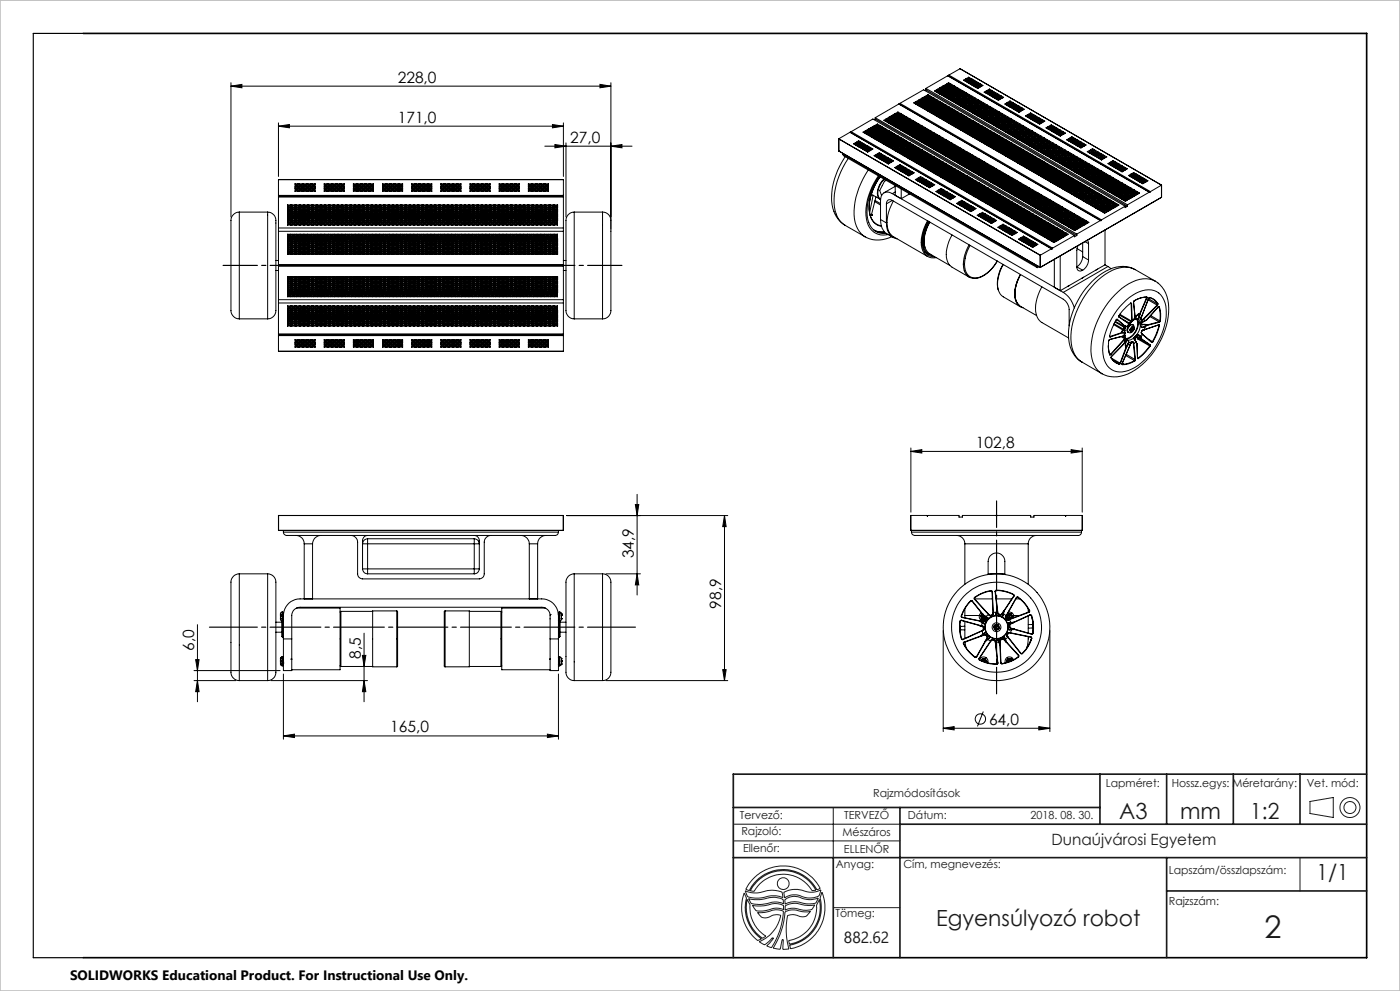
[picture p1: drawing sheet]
<svg xmlns="http://www.w3.org/2000/svg" width="420mm" height="297mm" viewBox="0 0 420 297" stroke-linecap="round" stroke-linejoin="round" font-family="sans-serif">
<defs><g id="words">
<text font-size="9.3" fill="#191924" x="379.3" y="281.1">2</text>
<g font-size="6.7" fill="#191924">
<text x="335.7" y="245.4">A3</text>
<text x="354.1" y="245.4">mm</text>
<text x="375.1" y="245.4">1:2</text>
<text x="395" y="263.7">1/1</text>
<text x="280.9" y="277.7">Egyensúlyozó robot</text>
</g>
<text font-size="4.8" fill="#191924" x="253.2" y="282.7">882.62</text>
<g font-size="4.7">
<text x="119.3" y="24.8">228,0</text>
<text x="119.3" y="36.8">171,0</text>
<text x="171.1" y="42.8">27,0</text>
<text x="292.8" y="134.2">102,8</text>
<text x="190.1" y="167.3" transform="rotate(-90 190.1 167.3)">34,9</text>
<text x="216.3" y="182.4" transform="rotate(-90 216.3 182.4)">98,9</text>
<text x="58.2" y="195" transform="rotate(-90 58.2 195)">6,0</text>
<text x="108.2" y="197.5" transform="rotate(-90 108.2 197.5)">8,5</text>
<text x="117.1" y="219.5">165,0</text>
<text x="296.7" y="217.2">64,0</text>
</g>
<text font-size="4.7" fill="#191924" x="315.4" y="253.3">Dunaújvárosi Egyetem</text>
<text font-size="4.1" x="21" y="293.7">SOLIDWORKS Educational Product. For Instructional Use Only.</text>
<g font-size="3.3" fill="#191924">
<text x="261.9" y="238.8">Rajzmódosítások</text>
<text x="331.7" y="235.8">Lapméret:</text>
<text x="351.5" y="235.8">Hossz.egys: Méretarány:</text>
<text x="392" y="235.8">Vet. mód:</text>
<text x="222" y="245.4">Tervező:</text>
<text x="253.2" y="245.5">TERVEZŐ</text>
<text x="272.4" y="245.4">Dátum:</text>
<text x="309.2" y="245.5">2018. 08. 30.</text>
<text x="222.4" y="250.2">Rajzoló:</text>
<text x="252.8" y="250.5">Mészáros</text>
<text x="222.9" y="255.2">Ellenőr:</text>
<text x="253.2" y="255.5">ELLENŐR</text>
<text x="250.8" y="260.1">Anyag:</text>
<text x="271" y="260.1">Cím, megnevezés:</text>
<text x="350.6" y="262">Lapszám/összlapszám:</text>
<text x="250.6" y="275">Tömeg:</text>
<text x="350.6" y="271.1">Rajzszám:</text>
</g>
</g></defs>
<g fill="none" stroke="#000" stroke-width=".3">
<path d="M69.3 25.8l3.3-.5v1zM69.3 24.8v40.2M69.3 25.8h114M83.5 37.8l3.3-.5v1zM83.5 36.8v16.1M83.5 37.8h85.5M165.7 37.3l3.3 .5-3.3 .5zM169 36.8v16.1M180 25.3l3.3 .5-3.3 .5zM183.3 24.8v43.8M255 39.6l60.6 34.9M255 39.6l60.4 35"/>
<path d="M255 39.6l-3.4 2M255.3 39.5l-.1 .2M255.3 39.5l60.5 34.9M255.3 39.5l6.6-3.8 60.4 34.9M258.9 39.6l.7-.4 .7 .4-.7 .4zM259.3 39.8l.3-.2 .4 .2M259.6 39.2v.8M259.8 39.1l.7-.4 .7 .4-.7 .4zM260.2 39.3l.3-.2 .3 .2M260.5 38.7v.8M260.5 39.8v.7M260.7 39.6l.7-.4 .7 .4-.7 .4z"/>
<path d="M261.1 38.8l.3-.2 .3 .2M261.1 39.8l.3-.2 .3 .2M261.4 38.2l-.7 .4 .7 .4M261.4 38.2l.7 .4-.7 .4M261.4 38.2v.8M261.4 39.2v.8M261.6 38.1l.7-.4 .7 .4-.7 .4zM261.6 39.1l.7-.4 .7 .4-.7 .4zM262 39.3l.3-.2 .3 .2M262 38.3l.3-.2 .3 .2M262.3 37.7v.7M262.3 38.7v.8"/>
<path d="M262.3 39.8v.7M262.5 39.6l.7-.4 .7 .4-.7 .4zM262.6 35.7l-.4 .2M262.6 35.7l60.4 34.9M262.6 35.3v.4M262.6 35.3l60.4 34.9M262.9 38.8l.3-.2 .3 .2M262.9 39.8l.3-.2 .3 .2M262.9 37.7l.3-.1 .3 .1M263.2 38.2l.7 .4-.7 .4M263.2 38.2l-.7 .4 .7 .4M263.2 38.2v.8"/>
<path d="M263.2 39.2v.8M263.2 37.2l.7 .4-.7 .4M263.2 37.2l-.7 .4 .7 .4M263.2 37.2v.8M263.4 39.1l.7-.4 .7 .4-.7 .4zM263.8 39.3l.3-.2 .3 .2M263.8 38.3l.3-.2 .3 .2M264.1 37.7l.7 .4-.7 .3M264.1 37.7l-.7 .4 .7 .3M264.1 37.7v.7M264.1 38.7v.8M264.1 39.8v.7"/>
<path d="M264.3 39.6l.7-.4 .7 .4-.7 .4zM264.7 39.8l.3-.2 .3 .2M264.7 38.8l.3-.2 .3 .2M265 39.2v.8M265 38.2l.7 .4-.7 .4M265 38.2l-.7 .4 .7 .4M265 38.2v.8M265.5 36.3l.3-.2 .3 .2M265.6 39.3l.3-.2 .3 .2M265.8 35.7l.7 .4-.7 .3M265.8 35.7l-.7 .4 .7 .3M265.8 35.7v.7"/>
<path d="M265.9 38.7l.7 .4-.7 .4M265.9 38.7l-.7 .4 .7 .4M265.9 38.7v.8M265.9 39.8v.7M266.4 35.7l.3-.2 .4 .2M266.4 36.8l.3-.2 .3 .2M266.5 39.8l.3-.2 .3 .2M266.7 35.1l.7 .4-.7 .4M266.7 35.1l-.7 .4 .7 .4M266.7 36.2l-.7 .3 .7 .4M266.7 36.2l.7 .3-.7 .4M266.7 35.1v.8"/>
<path d="M266.7 36.2v.7M266.8 39.2l.7 .4-.7 .4M266.8 39.2l-.7 .4 .7 .4M266.8 39.2v.8M266.9 36l.7-.4 .7 .5-.7 .3zM267.3 36.2l.3-.1 .3 .2M267.3 35.2l.3-.2 .3 .2M267.3 37.3l.3-.2 .3 .2M267.6 34.6l.7 .4-.7 .4M267.6 34.6l-.7 .4 .7 .4M267.6 34.6v.8M267.6 35.6v.8"/>
<path d="M267.6 36.7l.7 .4-.7 .4M267.6 36.7l-.7 .4 .7 .4M267.6 36.7v.8M267.7 39.8l.7 .3-.7 .4M267.7 39.8l-.7 .3 .7 .4M267.7 39.8v.7M267.8 36.5l.7-.3 .7 .4-.7 .4zM268.2 34.7l.3-.2 .4 .2M268.2 35.7l.3-.2 .4 .2M268.2 36.8l.3-.2 .4 .2M268.2 37.8l.3-.2 .3 .2M268.5 37.2l.7 .4-.7 .4"/>
<path d="M268.5 34.1l.7 .4-.7 .4M268.5 34.1l-.7 .4 .7 .4M268.5 35.1l.7 .4-.7 .4M268.5 35.1l-.7 .4 .7 .4M268.5 37.2l-.7 .4 .7 .4M268.5 34.1v.8M268.5 35.1v.8M268.5 36.2v.7M268.5 37.2v.8M268.7 36l.7-.4 .7 .5-.7 .3zM269.1 34.1l.3-.1 .3 .2M269.1 36.2l.3-.1 .3 .2"/>
<path d="M269.1 37.3l.3-.2 .3 .2M269.1 35.2l.3-.2 .3 .2M269.1 38.3l.3-.2 .3 .2M269.4 36.7l.7 .4-.7 .4M269.4 33.6l.7 .4-.7 .4M269.4 33.6l-.7 .4 .7 .4M269.4 34.6l.7 .4-.7 .4M269.4 34.6l-.7 .4 .7 .4M269.4 36.7l-.7 .4 .7 .4M269.4 33.6v.8M269.4 34.6v.8M269.4 35.6v.8"/>
<path d="M269.4 36.7v.8M269.4 37.7l.7 .4-.7 .4M269.4 37.7l-.7 .4 .7 .4M269.4 37.7v.8M269.6 31.2l60.6 34.9M269.6 31.2l-7 4.1M269.6 36.5l.7-.3 .7 .4-.7 .4zM269.6 31.2l60.5 34.9M270 31l-.2 .2M270 36.8l.3-.2 .4 .2M270 35.7l.3-.2 .4 .2M270 34.7l.3-.2 .4 .2"/>
<path d="M270 37.8l.3-.2 .4 .2M270 31l60.4 34.9M270 31l7.1-4.1 60.4 34.9M270 38.8l.3-.1 .3 .1M270.3 38.2l.7 .4-.7 .4M270.3 34.1l.7 .4-.7 .4M270.3 34.1l-.7 .4 .7 .4M270.3 35.1l-.7 .4 .7 .4M270.3 37.2l.7 .4-.7 .4M270.3 37.2l-.7 .4 .7 .4M270.3 38.2l-.7 .4 .7 .4M270.3 35.1l.7 .4-.7 .4"/>
<path d="M270.3 34.1v.8M270.3 35.1v.8M270.3 36.2v.7M270.3 37.2v.8M270.3 38.2v.8M270.5 36l.7-.4 .7 .5-.7 .3zM270.5 38.1l.7-.4 .7 .4-.7 .4zM270.9 37.3l.3-.2 .3 .2M270.9 36.2l.3-.1 .3 .2M270.9 38.3l.3-.2 .3 .2M270.9 35.2l.3-.2 .3 .2M270.9 39.4l.3-.2 .3 .2"/>
<path d="M271.2 36.7l.7 .4-.7 .4M271.2 34.6l-.7 .4 .7 .4M271.2 36.7l-.7 .4 .7 .4M271.2 34.6l.7 .4-.7 .4M271.2 34.6v.8M271.2 35.6v.8M271.2 36.7v.8M271.2 37.7v.8M271.2 38.8l.7 .4-.7 .3M271.2 38.8l-.7 .4 .7 .3M271.2 38.8v.7M271.4 36.5l.7-.3 .7 .4-.7 .4z"/>
<path d="M271.4 38.6l.7-.4 .7 .5-.7 .3zM271.8 37.8l.3-.2 .4 .2M271.8 35.7l.3-.2 .4 .2M271.8 36.8l.3-.2 .4 .2M271.8 38.8l.3-.1 .4 .1M271.8 39.9l.3-.2 .3 .2M272.1 35.1l-.7 .4 .7 .4M272.1 37.2l-.7 .4 .7 .4M272.1 39.3l.7 .4-.7 .4M272.1 39.3l-.7 .4 .7 .4M272.1 37.2l.7 .4-.7 .4M272.1 35.1l.7 .4-.7 .4"/>
<path d="M272.1 35.1v.8M272.1 36.2v.7M272.1 37.2v.8M272.1 38.2v.8M272.1 39.3v.8M272.3 36l.7-.4 .7 .5-.7 .3zM272.3 38.1l.7-.4 .7 .4-.7 .4zM272.7 38.3l.3-.2 .3 .2M272.7 36.2l.3-.1 .3 .2M272.7 37.3l.3-.2 .3 .2M272.7 39.3l.3-.1 .3 .2M273 36.7l.7 .4-.7 .4"/>
<path d="M273 36.7l-.7 .4 .7 .4M273 38.8l.7 .4-.7 .3M273 38.8l-.7 .4 .7 .3M273 35.6v.8M273 36.7v.8M273 37.7v.8M273 38.8v.7M273 39.8l-.7 .4 .7 .4M273 39.8l.7 .4-.7 .4M273 39.8v.8M273.2 36.5l.7-.3 .7 .4-.7 .4zM273.2 38.6l.7-.4 .7 .5-.7 .3z"/>
<path d="M273.6 37.8l.3-.2 .3 .2M273.6 36.8l.3-.2 .3 .2M273.6 39.9l.3-.2 .3 .2M273.6 38.8l.3-.1 .3 .1M273.9 37.2l-.7 .4 .7 .4M273.9 39.3l.7 .4-.7 .4M273.9 39.3l-.7 .3 .7 .5M273.9 37.2l.7 .4-.7 .4M273.9 36.2v.7M273.9 37.2v.8M273.9 38.2v.8M273.9 39.3v.7"/>
<path d="M274.1 30.8l.7-.4 .7 .5-.7 .4zM274.1 38.1l.7-.4 .7 .4-.7 .4zM274.5 38.3l.3-.2 .3 .2M274.5 39.3l.3-.1 .3 .2M274.5 37.3l.3-.2 .3 .2M274.5 31l.3-.1 .4 .2M274.8 36.7l.7 .4-.7 .4M274.8 36.7l-.7 .4 .7 .4M274.8 38.8l-.7 .4 .7 .3M274.8 39.8l-.7 .4 .7 .4M274.8 38.8l.7 .4-.7 .3M274.8 39.8l.7 .4-.7 .4"/>
<path d="M274.8 30.4v.8M274.8 36.7v.8M274.8 37.7v.8M274.8 38.8v.7M274.8 39.8v.8M275 38.6l.7-.4 .7 .5-.7 .3zM275 31.4l.7-.4 .7 .4-.7 .4zM275.4 39.9l.3-.2 .3 .2M275.4 37.8l.3-.2 .3 .2M275.4 30.5l.3-.2 .3 .2M275.4 31.6l.3-.2 .3 .2M275.4 38.8l.3-.1 .3 .1"/>
<path d="M275.7 29.9l.7 .4-.7 .4M275.7 39.3l.7 .4-.7 .4M275.7 29.9l-.7 .4 .7 .4M275.7 37.2l.7 .4-.7 .4M275.7 39.3l-.7 .3 .7 .5M275.7 37.2l-.7 .4 .7 .4M275.7 29.9v.8M275.7 31v.7M275.7 37.2v.8M275.7 38.2v.8M275.7 39.3v.7M275.9 30.8l.7-.4 .7 .5-.7 .4z"/>
<path d="M275.9 38.1l.7-.4 .7 .4-.7 .4zM276.3 39.3l.3-.1 .3 .2M276.3 38.3l.3-.2 .3 .2M276.3 31l.3-.1 .3 .2M276.3 30l.3-.2 .3 .2M276.3 32.1l.3-.2 .3 .2M276.6 29.4l.7 .4-.7 .4M276.6 38.8l-.7 .4 .7 .3M276.6 39.8l.7 .4-.7 .4M276.6 39.8l-.7 .4 .7 .4M276.6 31.5l.7 .4-.7 .4M276.6 38.8l.7 .4-.7 .3"/>
<path d="M276.6 29.4l-.7 .4 .7 .4M276.6 31.5l-.7 .4 .7 .4M276.6 29.4v.8M276.6 30.4v.8M276.6 31.5v.8M276.6 37.7v.8M276.6 38.8v.7M276.6 39.8v.8M276.8 38.6l.7-.4 .7 .5-.7 .3zM276.8 39.6l.7-.3 .7 .4-.7 .4zM276.8 31.4l.7-.4 .7 .4-.7 .4zM277.1 39.9l.4-.2 .3 .2"/>
<path d="M277.1 38.8l.4-.1 .3 .1M277.2 30.5l.3-.2 .3 .2M277.2 29.5l.3-.2 .3 .2M277.2 32.6l.3-.2 .3 .2M277.2 31.6l.3-.2 .3 .2M277.5 38.2v.8M277.5 39.3v.7M277.5 28.9l.7 .4-.7 .4M277.5 29.9l.7 .4-.7 .4M277.5 32l-.7 .4 .7 .4M277.5 32l.7 .4-.7 .4M277.5 28.9l-.7 .4 .7 .4"/>
<path d="M277.5 29.9l-.7 .4 .7 .4M277.5 28.9v.8M277.5 29.9v.8M277.5 31v.7M277.5 32v.8M277.7 30.8l.7-.4 .7 .5-.7 .4zM277.8 26.9l-.4 .2M277.8 26.9l60.4 34.9M277.8 26.5v.4M277.8 26.5l60.4 34.9M278.1 39.3l.3-.1 .3 .2M278.1 32.1l.3-.2 .3 .2"/>
<path d="M278.1 31l.3-.1 .3 .2M278.1 30l.3-.2 .3 .2M278.1 33.1l.3-.2 .3 .2M278.1 29l.3-.2 .3 .2M278.4 29.4l.7 .4-.7 .4M278.4 32.5l.7 .4-.7 .4M278.4 32.5l-.7 .4 .7 .4M278.4 38.8l.7 .4-.7 .3M278.4 38.8l-.7 .4 .7 .3M278.4 39.8l.7 .4-.7 .4M278.4 39.8l-.7 .4 .7 .4M278.4 31.5l.7 .4-.7 .4"/>
<path d="M278.4 31.5l-.7 .4 .7 .4M278.4 29.4l-.7 .4 .7 .4M278.4 29.4v.8M278.4 30.4v.8M278.4 31.5v.8M278.4 32.5v.8M278.4 38.8v.7M278.4 39.8v.8M278.4 28.4l.7 .4-.7 .4M278.4 28.4l-.7 .4 .7 .4M278.4 28.4v.8M278.6 39.6l.7-.3 .7 .4-.7 .4z"/>
<path d="M278.6 31.4l.7-.4 .7 .4-.7 .4zM278.9 39.9l.4-.2 .3 .2M279 32.6l.3-.2 .3 .2M279 30.5l.3-.2 .3 .2M279 33.7l.3-.3 .3 .3M279 31.6l.3-.2 .3 .2M279 29.5l.3-.2 .3 .2M279.3 39.3v.7M279.3 28.9l.7 .4-.7 .4M279.3 32l.7 .4-.7 .4M279.3 32l-.7 .4 .7 .4M279.3 29.9l.7 .4-.7 .4"/>
<path d="M279.3 33.1l.7 .3-.7 .4M279.3 28.9l-.7 .4 .7 .4M279.3 33.1l-.7 .3 .7 .4M279.3 29.9l-.7 .4 .7 .4M279.3 28.9v.8M279.3 29.9v.8M279.3 31v.7M279.3 32v.8M279.3 33.1v.7M279.5 30.8l.7-.4 .7 .5-.7 .4zM279.9 32.1l.3-.2 .3 .2M279.9 31l.3-.1 .3 .2"/>
<path d="M279.9 34.1l.3-.1 .3 .2M279.9 33.1l.3-.2 .3 .2M279.9 30l.3-.2 .3 .2M280.2 31.5l.7 .4-.7 .4M280.2 32.5l-.7 .4 .7 .4M280.2 33.5l-.7 .4 .7 .5M280.2 39.8l-.7 .4 .7 .4M280.2 32.5l.7 .4-.7 .4M280.2 39.8l.7 .4-.7 .4M280.2 33.5l.7 .5-.7 .4M280.2 31.5l-.7 .4 .7 .4M280.2 30.4v.8"/>
<path d="M280.2 31.5v.8M280.2 32.5v.8M280.2 33.5v.8M280.2 39.8v.8M280.2 29.4l.7 .4-.7 .4M280.2 29.4l-.7 .4 .7 .4M280.2 29.4v.8M280.4 31.4l.7-.4 .7 .4-.7 .4zM280.7 27.5l.3-.2 .3 .2M280.8 33.7l.3-.3 .3 .3M280.8 32.6l.3-.2 .3 .2M280.8 34.7l.3-.2 .3 .2"/>
<path d="M280.8 31.6l.3-.2 .3 .2M280.8 30.5l.3-.2 .3 .2M281 26.9l.7 .4-.7 .4M281 26.9l-.6 .4 .6 .4M281 26.9v.8M281.1 32l-.7 .4 .7 .4M281.1 34.1l-.7 .4 .7 .4M281.1 32l.7 .4-.7 .4M281.1 29.9l.7 .4-.7 .4M281.1 33.1l.7 .3-.7 .4M281.1 34.1l.7 .4-.7 .4M281.1 29.9l-.7 .4 .7 .4"/>
<path d="M281.1 33.1l-.7 .3 .7 .4M281.1 29.9v.8M281.1 31v.7M281.1 32v.8M281.1 33.1v.7M281.1 34.1v.8M281.6 26.9l.3-.1 .4 .1M281.6 28l.3-.2 .3 .2M281.7 34.1l.3-.1 .3 .2M281.7 32.1l.3-.2 .3 .2M281.7 35.2l.3-.2 .3 .2M281.7 33.1l.3-.2 .3 .2"/>
<path d="M281.7 31l.3-.1 .3 .1M281.9 26.3l.7 .5-.7 .4M281.9 27.4l.7 .4-.7 .4M281.9 26.3l-.7 .4 .7 .5M281.9 27.4l-.7 .4 .7 .4M281.9 26.3v.8M281.9 27.4v.8M282 32.5l-.7 .4 .7 .4M282 33.5l-.7 .4 .7 .5M282 34.6l.7 .4-.7 .4M282 34.6l-.7 .4 .7 .4M282 31.5l.7 .4-.7 .4"/>
<path d="M282 32.5l.7 .4-.7 .4M282 33.5l.7 .5-.7 .4M282 31.5l-.7 .4 .7 .4M282 31.5v.8M282 32.5v.8M282 33.5v.8M282 34.6v.8M282 30.5l.7 .4-.7 .4M282 30.5l-.7 .4 .7 .4M282 30.5v.8M282.1 26.2l.7-.4 .7 .4-.7 .4zM282.1 27.3l.7-.4 .7 .4-.7 .4z"/>
<path d="M282.5 26.4l.3-.2 .3 .3M282.5 27.4l.3-.1 .3 .2M282.5 28.5l.3-.2 .3 .2M282.6 34.7l.3-.2 .3 .2M282.6 32.6l.3-.2 .3 .2M282.6 33.7l.3-.3 .3 .3M282.6 35.7l.3-.2 .3 .2M282.6 31.6l.3-.2 .3 .2M282.8 25.8v.8M282.8 26.9v.8M282.8 27.9l.7 .4-.7 .4M282.8 27.9l-.6 .4 .6 .4"/>
<path d="M282.8 27.9v.8M282.9 32l-.7 .4 .7 .4M282.9 34.1l.7 .4-.7 .4M282.9 34.1l-.7 .4 .7 .4M282.9 31l.7 .4-.7 .3M282.9 35.1l.7 .4-.7 .4M282.9 32l.7 .4-.7 .4M282.9 33.1l.7 .3-.7 .4M282.9 31l-.7 .4 .7 .3M282.9 35.1l-.7 .4 .7 .4M282.9 33.1l-.7 .3 .7 .4M282.9 31v.7"/>
<path d="M282.9 32v.8M282.9 33.1v.7M282.9 34.1v.8M282.9 35.1v.8M283 27.8l.7-.4 .7 .4-.7 .4zM283.1 36l.7-.4 .7 .5-.7 .3zM283.4 25.9l.3-.2 .4 .2M283.4 28l.3-.2 .4 .2M283.4 26.9l.3-.1 .4 .1M283.4 29l.3-.1 .3 .1M283.5 35.2l.3-.2 .3 .2M283.5 34.1l.3-.1 .3 .2"/>
<path d="M283.5 36.2l.3-.1 .3 .2M283.5 33.1l.3-.2 .3 .2M283.5 32.1l.3-.2 .3 .2M283.7 25.3l.7 .4-.7 .4M283.7 26.3l.7 .5-.7 .4M283.7 28.4l.7 .4-.7 .4M283.7 25.3l-.7 .4 .7 .4M283.7 28.4l-.7 .4 .7 .4M283.7 26.3l-.7 .4 .7 .5M283.7 25.3v.8M283.7 26.3v.8M283.7 27.4v.7"/>
<path d="M283.7 28.4v.8M283.8 32.5l-.7 .4 .7 .4M283.8 33.5l.7 .5-.7 .4M283.8 33.5l-.7 .4 .7 .5M283.8 34.6l-.7 .4 .7 .4M283.8 34.6l.7 .4-.7 .4M283.8 32.5l.7 .4-.7 .4M283.8 32.5v.8M283.8 33.5v.8M283.8 34.6v.8M283.8 35.6v.8M283.8 31.5l.7 .4-.7 .4"/>
<path d="M283.8 31.5l-.7 .4 .7 .4M283.8 31.5v.8M283.9 25.2l.7-.4 .7 .4-.7 .4zM283.9 26.2l.7-.4 .7 .4-.7 .4zM283.9 27.3l.7-.4 .7 .4-.7 .4zM283.9 28.3l.7-.4 .7 .4-.7 .4zM284 33.4l.7-.3 .7 .3-.7 .4zM284 34.5l.7-.4 .7 .4-.7 .4zM284 35.5l.7-.4 .7 .4-.7 .4zM284 36.5l.7-.3 .7 .4-.7 .4zM284.3 27.4l.3-.1 .3 .2M284.3 25.4l.3-.2 .3 .2"/>
<path d="M284.3 26.4l.3-.2 .3 .3M284.3 28.5l.3-.2 .3 .2M284.3 22.7l60.6 34.9M284.3 22.7l-6.5 3.8M284.3 22.7l60.5 34.9M284.3 29.6l.3-.3 .3 .3M284.3 36.8l.4-.2 .3 .2M284.3 35.7l.4-.2 .3 .2M284.3 34.7l.4-.2 .3 .2M284.3 33.7l.4-.3 .3 .3M284.4 32.6l.3-.2 .3 .2M284.6 24.8v.8"/>
<path d="M284.6 25.8v.8M284.6 26.9v.8M284.6 27.9v.8M284.6 29l.7 .3-.7 .4M284.6 29l-.6 .3 .6 .4M284.6 29v.7M284.7 22.5l-.2 .3M284.7 22.5l60.4 34.9M284.7 33.1v.7M284.7 34.1v.8M284.7 35.1v.8M284.7 36.2v.7"/>
<path d="M284.7 32l.7 .4-.7 .4M284.7 32l-.7 .4 .7 .4M284.7 32v.8M284.8 27.8l.7-.4 .7 .4-.7 .4zM284.9 36l.7-.4 .7 .5-.7 .3zM285.2 28l.3-.2 .4 .2M285.2 25.9l.3-.2 .4 .2M285.2 29l.3-.2 .4 .2M285.2 26.9l.3-.1 .4 .1M285.2 30.1l.3-.2 .3 .2M285.3 36.2l.3-.1 .3 .2M285.3 34.1l.3-.1 .3 .2"/>
<path d="M285.3 35.2l.3-.2 .3 .2M285.3 37.2l.3-.1 .3 .2M285.3 33.1l.3-.2 .3 .2M285.5 25.3l.7 .4-.7 .4M285.5 28.4l.7 .4-.7 .4M285.5 26.3l.7 .5-.7 .4M285.5 29.5l.7 .3-.7 .4M285.5 28.4l-.7 .4 .7 .4M285.5 29.5l-.7 .3 .7 .4M285.5 26.3l-.7 .4 .7 .5M285.5 25.3l-.7 .4 .7 .4M285.5 25.3v.8"/>
<path d="M285.5 26.3v.8M285.5 27.4v.7M285.5 28.4v.8M285.5 29.5v.7M285.6 32.5l-.7 .4 .7 .4M285.6 33.5l-.7 .4 .7 .5M285.6 34.6l.7 .4-.7 .4M285.6 32.5l.6 .4-.6 .4M285.6 33.5l.7 .5-.7 .4M285.6 36.7l.7 .4-.7 .4M285.6 34.6l-.7 .4 .7 .4M285.6 36.7l-.7 .4 .7 .4"/>
<path d="M285.6 32.5v.8M285.6 33.5v.8M285.6 34.6v.8M285.6 35.6v.8M285.6 36.7v.8M285.7 28.3l.7-.4 .7 .4-.7 .4zM285.7 29.3l.7-.4 .7 .4-.7 .4zM285.7 26.2l.7-.4 .7 .4-.7 .4zM285.7 27.3l.7-.4 .7 .4-.7 .4zM285.8 34.5l.7-.4 .7 .4-.7 .4zM285.8 35.5l.7-.4 .7 .4-.7 .4zM285.8 36.5l.7-.3 .7 .4-.7 .4z"/>
<path d="M285.8 37.6l.7-.4 .7 .4-.7 .4zM286.1 26.4l.3-.2 .3 .3M286.1 27.4l.3-.1 .3 .2M286.1 29.5l.3-.2 .3 .3M286.1 28.5l.3-.2 .3 .2M286.1 30.6l.3-.2 .3 .2M286.1 34.7l.4-.2 .3 .2M286.1 35.7l.4-.2 .3 .2M286.1 37.8l.4-.2 .3 .2M286.1 36.8l.4-.2 .3 .2M286.2 33.7l.3-.2 .3 .2M286.4 25.8v.8"/>
<path d="M286.4 26.9v.8M286.4 27.9v.8M286.4 28.9v.8M286.4 30l.7 .4-.7 .4M286.4 30l-.6 .4 .6 .4M286.4 30v.8M286.5 34.1v.8M286.5 35.1v.8M286.5 36.2v.7M286.5 37.2v.8M286.5 33.1l.7 .3-.7 .4M286.5 33.1l-.7 .3 .7 .4"/>
<path d="M286.5 33.1v.7M286.6 27.8l.7-.4 .7 .4-.7 .4zM286.6 29.8l.7-.3 .7 .4-.7 .4zM286.7 36l.7-.4 .7 .5-.7 .3zM286.7 38.1l.7-.4 .7 .4-.7 .4zM287 28l.3-.2 .4 .2M287 29l.3-.2 .4 .2M287 30.1l.3-.2 .4 .2M287 31.1l.3-.2 .3 .2M287 26.9l.3-.1 .4 .1M287.1 37.2l.3-.1 .3 .2M287.1 36.2l.3-.1 .3 .2"/>
<path d="M287.1 35.2l.3-.2 .3 .2M287.1 38.3l.3-.2 .3 .2M287.1 34.2l.3-.2 .3 .2M287.3 28.4l.7 .4-.7 .4M287.3 26.3l.7 .5-.7 .4M287.3 30.5l.7 .4-.7 .4M287.3 30.5l-.7 .4 .7 .4M287.3 28.4l-.7 .4 .7 .4M287.3 26.3l-.7 .4 .7 .5M287.3 26.3v.8M287.3 27.4v.7M287.3 28.4v.8"/>
<path d="M287.3 29.5v.7M287.3 30.5v.8M287.4 33.6l.6 .4-.6 .4M287.4 34.6l.7 .4-.7 .4M287.4 36.7l.7 .4-.7 .4M287.4 33.6l-.7 .4 .7 .4M287.4 36.7l-.7 .4 .7 .4M287.4 34.6l-.7 .4 .7 .4M287.4 33.6v.8M287.4 34.6v.8M287.4 35.6v.8M287.4 36.7v.8"/>
<path d="M287.4 37.7v.8M287.5 27.3l.7-.4 .7 .4-.7 .4zM287.5 29.3l.7-.4 .7 .4-.7 .4zM287.5 28.3l.7-.4 .7 .4-.7 .4zM287.5 30.4l.7-.4 .7 .4-.7 .4zM287.6 36.5l.7-.3 .7 .4-.7 .4zM287.6 37.6l.7-.4 .7 .4-.7 .4zM287.6 38.6l.7-.4 .7 .4-.7 .4zM287.6 35.5l.7-.4 .7 .4-.7 .4zM287.9 29.5l.3-.2 .3 .3M287.9 27.4l.3-.1 .3 .2M287.9 30.6l.3-.2 .3 .2"/>
<path d="M287.9 28.5l.3-.2 .3 .2M287.9 31.6l.3-.2 .3 .2M287.9 37.8l.4-.2 .3 .2M287.9 35.7l.4-.2 .3 .2M287.9 38.8l.4-.2 .3 .2M287.9 36.8l.4-.2 .3 .2M288 34.7l.3-.2 .3 .2M288 20.6l60.5 34.9M288 20.6l-3.3 1.9M288 20.6h.1M288.2 26.9v.8M288.2 27.9v.8"/>
<path d="M288.2 28.9v.8M288.2 30v.8M288.2 31l.7 .4-.7 .4M288.2 31l-.7 .4 .7 .4M288.2 31v.8M288.3 35.1v.8M288.3 36.2v.7M288.3 37.2v.8M288.3 38.2v.8M288.3 34.1l.7 .4-.7 .4M288.3 34.1l-.7 .4 .7 .4M288.3 34.1v.8"/>
<path d="M288.4 27.8l.7-.4 .7 .4-.7 .4zM288.4 29.8l.7-.3 .7 .4-.7 .4zM288.5 36l.7-.4 .7 .5-.7 .3zM288.5 38.1l.7-.4 .7 .4-.7 .4zM288.8 29l.3-.2 .4 .2M288.8 30.1l.3-.2 .4 .2M288.8 28l.3-.2 .4 .2M288.8 31.1l.3-.2 .4 .2M288.8 32.1l.3-.1 .3 .1M288.9 37.2l.3-.1 .3 .2M288.9 36.2l.3-.1 .3 .2M288.9 39.3l.3-.1 .3 .2"/>
<path d="M288.9 38.3l.3-.2 .3 .2M288.9 35.2l.3-.2 .3 .2M289.1 30.5l.7 .4-.7 .4M289.1 31.5l.7 .4-.7 .4M289.1 28.4l.7 .4-.7 .4M289.1 31.5l-.7 .4 .7 .4M289.1 28.4l-.7 .4 .7 .4M289.1 30.5l-.7 .4 .7 .4M289.1 27.4v.7M289.1 28.4v.8M289.1 29.5v.7M289.1 30.5v.8"/>
<path d="M289.1 31.5v.8M289.2 38.7l-.7 .4 .7 .4M289.2 34.6l.6 .4-.6 .4M289.2 38.7l.7 .5-.7 .3M289.2 36.7l.7 .4-.7 .4M289.2 34.6l-.7 .4 .7 .4M289.2 36.7l-.7 .4 .7 .4M289.2 34.6v.8M289.2 35.6v.8M289.2 36.7v.8M289.2 37.7v.8M289.2 38.7v.8"/>
<path d="M289.3 29.3l.7-.4 .7 .4-.7 .4zM289.3 30.4l.7-.4 .7 .4-.7 .4zM289.3 31.4l.7-.4 .7 .4-.7 .4zM289.3 28.3l.7-.4 .7 .4-.7 .4zM289.4 36.5l.7-.3 .7 .4-.7 .4zM289.4 37.6l.7-.4 .7 .4-.7 .4zM289.4 38.6l.7-.4 .7 .4-.7 .4zM289.4 39.6l.7-.3 .7 .4-.7 .4zM289.4 24.2l.3-.1 .4 .1M289.7 30.6l.3-.2 .3 .2M289.7 29.5l.3-.2 .3 .3M289.7 31.6l.3-.2 .3 .2"/>
<path d="M289.7 28.5l.3-.2 .3 .2M289.7 32.7l.3-.2 .3 .2M289.7 23.6l-.6 .4 .6 .4M289.7 38.8l.4-.2 .3 .2M289.7 37.8l.4-.2 .3 .2M289.7 23.6l.7 .4-.7 .4M289.7 39.9l.4-.2 .3 .2M289.7 36.8l.4-.2 .3 .2M289.7 23.6v.8M289.8 35.7l.3-.2 .3 .2M290 27.9v.8M290 28.9v.8"/>
<path d="M290 30v.8M290 31v.8M290 32.1l.7 .4-.7 .3M290 32.1l-.7 .4 .7 .3M290 32.1v.7M290.1 36.2v.7M290.1 37.2v.8M290.1 38.2v.8M290.1 39.3v.7M290.1 35.1l.7 .4-.7 .4M290.1 35.1l-.7 .4 .7 .4M290.1 35.1v.8"/>
<path d="M290.2 29.8l.7-.3 .7 .4-.7 .4zM290.2 31.9l.7-.4 .7 .5-.7 .3zM290.2 30.9l.7-.4 .7 .4-.7 .4zM290.2 28.8l.7-.4 .7 .4-.7 .4zM290.3 38.1l.7-.4 .7 .4-.7 .4zM290.3 24.8l.3-.2 .3 .2M290.3 23.7l.3-.2 .3 .2M290.5 32.1l.4-.1 .4 .1M290.5 31.1l.4-.2 .4 .2M290.5 30.1l.4-.2 .4 .2M290.5 29l.4-.2 .4 .2M290.6 33.2l.3-.2 .3 .2"/>
<path d="M290.6 23.1l-.7 .4 .7 .4M290.6 24.2l-.7 .3 .7 .4M290.6 24.2l.7 .3-.7 .4M290.6 23.1l.7 .4-.7 .4M290.6 23.1v.8M290.6 24.2v.7M290.7 39.3l.3-.1 .3 .2M290.7 37.2l.3-.1 .3 .2M290.7 38.3l.3-.2 .3 .2M290.7 36.2l.3-.1 .3 .1M290.9 28.4v.8M290.9 29.5v.7"/>
<path d="M290.9 30.5v.8M290.9 31.5v.8M290.9 32.6l.7 .4-.7 .4M290.9 32.6l-.7 .4 .7 .4M290.9 32.6v.8M291 38.7l-.7 .4 .7 .4M291 39.8l-.7 .4 .7 .4M291 39.8l.7 .4-.7 .4M291 38.7l.7 .5-.7 .3M291 36.7l.7 .4-.7 .4M291 35.7l.6 .4-.6 .3M291 35.7l-.7 .4 .7 .3"/>
<path d="M291 36.7l-.7 .4 .7 .4M291 35.7v.7M291 36.7v.8M291 37.7v.8M291 38.7v.8M291 39.8v.8M291.1 29.3l.7-.4 .7 .4-.7 .4zM291.1 31.4l.7-.4 .7 .4-.7 .4zM291.1 32.5l.7-.4 .7 .4-.7 .3zM291.1 30.4l.7-.4 .7 .4-.7 .4zM291.2 37.6l.7-.4 .7 .4-.7 .4zM291.2 38.6l.7-.4 .7 .4-.7 .4z"/>
<path d="M291.2 39.6l.7-.3 .7 .4-.7 .4zM291.2 25.3l.3-.2 .4 .2M291.2 24.2l.3-.1 .4 .1M291.5 31.6l.3-.2 .3 .2M291.5 29.5l.3-.2 .3 .3M291.5 30.6l.3-.2 .3 .2M291.5 32.6l.3-.1 .3 .2M291.5 33.7l.3-.2 .3 .2M291.5 23.6l-.6 .4 .6 .4M291.5 24.7l-.6 .4 .6 .4M291.5 38.8l.4-.2 .3 .2M291.5 37.8l.4-.2 .3 .2"/>
<path d="M291.5 24.7l.7 .4-.7 .4M291.5 23.6l.7 .4-.7 .4M291.5 39.9l.4-.2 .3 .2M291.5 23.6v.8M291.5 24.7v.8M291.6 36.8l.3-.2 .3 .2M291.8 33.1l.7 .4-.7 .4M291.8 33.1l-.7 .4 .7 .4M291.8 28.9v.8M291.8 30v.8M291.8 31v.8M291.8 32.1v.7"/>
<path d="M291.8 33.1v.8M291.9 37.2v.8M291.9 38.2v.8M291.9 39.3v.7M291.9 36.2l.7 .3-.7 .4M291.9 36.2l-.7 .3 .7 .4M291.9 36.2v.7M292 30.9l.7-.4 .7 .4-.7 .4zM292 31.9l.7-.4 .7 .5-.7 .3zM292 32.9l.7-.3 .7 .4-.7 .4zM292 29.8l.7-.3 .7 .4-.7 .4zM292.1 38.1l.7-.4 .7 .4-.7 .4z"/>
<path d="M292.1 25.8l.3-.2 .3 .2M292.1 24.8l.3-.2 .3 .2M292.3 30.1l.4-.2 .3 .2M292.3 31.1l.4-.2 .3 .2M292.3 33.2l.4-.2 .3 .2M292.3 32.1l.4-.1 .3 .1M292.4 34.2l.3-.2 .3 .2M292.4 25.2l-.7 .4 .7 .4M292.4 24.2l-.7 .3 .7 .4M292.4 25.2l.7 .4-.7 .4M292.4 24.2l.7 .3-.7 .4M292.4 24.2v.7"/>
<path d="M292.4 25.2v.8M292.5 39.3l.3-.1 .3 .2M292.5 37.3l.3-.2 .3 .2M292.5 38.3l.3-.2 .3 .2M292.7 29.5v.7M292.7 30.5v.8M292.7 31.5v.8M292.7 32.6v.7M292.7 33.6l.7 .4-.7 .4M292.7 33.6l-.7 .4 .7 .4M292.7 33.6v.8M292.8 38.7l-.7 .4 .7 .4"/>
<path d="M292.8 39.8l-.7 .4 .7 .4M292.8 39.8l.7 .4-.7 .4M292.8 38.7l.7 .5-.7 .3M292.8 36.7l.6 .4-.6 .4M292.8 36.7l-.7 .4 .7 .4M292.8 36.7v.8M292.8 37.7v.8M292.8 38.7v.8M292.8 39.8v.8M292.9 30.4l.7-.4 .7 .4-.7 .4zM292.9 31.4l.7-.4 .7 .4-.7 .4zM292.9 32.5l.7-.4 .7 .4-.7 .3z"/>
<path d="M292.9 33.5l.7-.4 .7 .4-.7 .4zM293 38.6l.7-.4 .7 .4-.7 .4zM293 39.6l.7-.3 .7 .4-.7 .4zM293 26.3l.3-.2 .4 .2M293 25.3l.3-.2 .4 .2M293.3 32.6l.3-.1 .3 .2M293.3 30.6l.3-.2 .3 .2M293.3 31.6l.3-.2 .3 .2M293.3 33.7l.3-.2 .3 .2M293.3 34.7l.3-.2 .3 .2M293.3 24.7l-.6 .4 .6 .4M293.3 25.7l-.6 .4 .6 .4"/>
<path d="M293.3 38.8l.4-.2 .3 .2M293.3 25.7l.7 .4-.7 .4M293.3 24.7l.7 .4-.7 .4M293.3 39.9l.4-.2 .3 .2M293.3 24.7v.8M293.3 25.7v.8M293.4 37.8l.3-.2 .3 .2M293.6 34.1l.7 .4-.7 .4M293.6 34.1l-.7 .4 .7 .4M293.6 30v.8M293.6 31v.8M293.6 32.1v.7"/>
<path d="M293.6 33.1v.8M293.6 34.1v.8M293.7 38.2v.8M293.7 39.3v.7M293.7 37.2l.7 .4-.7 .4M293.7 37.2l-.7 .4 .7 .4M293.7 37.2v.8M293.8 30.9l.7-.4 .7 .4-.7 .4zM293.8 32.9l.7-.3 .7 .4-.7 .4zM293.8 31.9l.7-.4 .7 .5-.7 .3zM293.8 34l.7-.4 .7 .4-.7 .4zM293.9 25.8l.3-.2 .3 .2"/>
<path d="M294.1 33.2l.4-.2 .3 .2M294.1 31.1l.4-.2 .3 .2M294.1 34.2l.4-.2 .3 .2M294.1 32.1l.4-.1 .3 .1M294.2 35.2l.3-.1 .3 .1M294.2 25.2l-.7 .4 .7 .4M294.2 39.3l.4-.1 .3 .2M294.2 25.2l.7 .4-.7 .4M294.2 25.2v.8M294.3 38.3l.3-.2 .3 .2M294.5 30.5v.8M294.5 31.5v.8"/>
<path d="M294.5 32.6v.7M294.5 33.6v.8M294.5 34.6l.7 .4-.7 .4M294.5 34.6l-.7 .4 .7 .4M294.5 34.6v.8M294.6 37.7l.6 .4-.6 .4M294.6 37.7l-.7 .4 .7 .4M294.6 39.8l.7 .4-.7 .4M294.6 38.7l.7 .5-.7 .3M294.6 39.8l-.7 .4 .7 .4M294.6 38.7l-.7 .4 .7 .4M294.6 37.7v.8"/>
<path d="M294.6 38.7v.8M294.6 39.8v.8M294.7 34.5l.7-.4 .7 .4-.7 .4zM294.7 31.4l.7-.4 .7 .4-.7 .4zM294.7 32.5l.7-.4 .7 .4-.7 .3zM294.7 33.5l.7-.4 .7 .4-.7 .4zM294.8 39.6l.7-.3 .7 .4-.7 .4zM295.1 32.6l.3-.1 .3 .2M295.1 31.6l.3-.2 .3 .2M295.1 34.7l.3-.2 .3 .2M295.1 33.7l.3-.2 .3 .2M295.1 35.8l.3-.2 .3 .2"/>
<path d="M295.1 39.9l.4-.2 .3 .2M295.1 38.8l.4-.1 .3 .1M295.4 35.2l.7 .4-.7 .3M295.4 35.2l-.7 .4 .7 .3M295.4 31v.8M295.4 32.1v.7M295.4 33.1v.8M295.4 34.1v.8M295.4 35.2v.7M295.5 38.2l-.7 .4 .7 .4M295.5 38.2l.7 .4-.7 .4M295.5 38.2v.8"/>
<path d="M295.5 39.3v.7M295.6 32.9l.7-.3 .7 .4-.7 .4zM295.6 35l.7-.4 .7 .5-.7 .4zM295.6 31.9l.7-.4 .7 .5-.7 .3zM295.6 34l.7-.4 .7 .4-.7 .4zM295.6 27.8l.3-.2 .3 .2M295.9 27.2v.8M295.9 27.2l-.7 .4 .7 .4M295.9 27.2l.7 .4-.7 .4M295.9 34.2l.4-.2 .3 .2M295.9 33.2l.4-.2 .3 .2M295.9 35.2l.4-.1 .3 .1"/>
<path d="M295.9 32.1l.4-.1 .3 .1M296 36.3l.3-.2 .3 .2M296.1 39.3l.3-.1 .3 .1M296.3 31.5v.8M296.3 32.6v.7M296.3 33.6v.8M296.3 34.6v.8M296.3 35.7l.7 .4-.7 .4M296.3 35.7l-.7 .4 .7 .4M296.3 35.7v.8M296.3 39.8v.8M296.4 38.8l.6 .4-.6 .3"/>
<path d="M296.4 38.8l-.7 .4 .7 .3M296.4 38.8v.7M296.5 34.5l.7-.4 .7 .4-.7 .4zM296.5 35.6l.7-.4 .7 .4-.7 .3zM296.5 33.5l.7-.4 .7 .4-.7 .4zM296.5 32.5l.7-.4 .7 .4-.7 .3zM296.5 28.3l.3-.2 .3 .2M296.5 27.3l.3-.2 .3 .2M296.8 27.7l-.6 .4 .6 .4M296.8 27.7l.7 .4-.7 .4M296.8 26.7l-.6 .4 .6 .4M296.8 26.7l.7 .4-.7 .4"/>
<path d="M296.8 26.7v.8M296.8 27.7v.8M296.9 34.7l.3-.2 .3 .2M296.9 32.6l.3-.1 .3 .2M296.9 35.8l.3-.2 .3 .2M296.9 33.7l.3-.2 .3 .2M296.9 36.8l.3-.2 .3 .2M296.9 39.9l.4-.2 .3 .2M297.2 36.2l.7 .4-.7 .4M297.2 36.2l-.7 .4 .7 .4M297.2 32.1v.7M297.2 33.1v.8"/>
<path d="M297.2 34.1v.8M297.2 35.2v.7M297.2 36.2v.8M297.3 39.3l.6 .3-.6 .4M297.3 39.3l-.7 .3 .7 .4M297.3 39.3v.7M297.4 32.9l.7-.3 .7 .4-.7 .4zM297.4 35l.7-.4 .7 .5-.7 .4zM297.4 36.1l.7-.4 .7 .4-.7 .4zM297.4 34l.7-.4 .7 .4-.7 .4zM297.4 28.9l.3-.2 .3 .2M297.4 27.8l.3-.2 .3 .2"/>
<path d="M297.7 28.3l-.7 .3 .7 .4M297.7 28.3l.7 .3-.7 .4M297.7 27.2l-.7 .4 .7 .4M297.7 27.2l.7 .4-.7 .4M297.7 27.2v.8M297.7 28.3v.7M297.7 33.2l.4-.2 .3 .2M297.7 34.2l.4-.2 .3 .2M297.7 36.3l.4-.2 .3 .2M297.7 35.2l.4-.1 .3 .1M297.8 37.3l.3-.2 .3 .2M298.1 32.6v.7"/>
<path d="M298.1 33.6v.8M298.1 34.6v.8M298.1 35.7v.8M298.1 36.7l.7 .4-.7 .4M298.1 36.7l-.7 .4 .7 .4M298.1 36.7v.8M298.2 39.8l.6 .4-.6 .4M298.2 39.8l-.7 .4 .7 .4M298.2 39.8v.8M298.3 34.5l.7-.4 .7 .4-.7 .4zM298.3 36.6l.7-.4 .7 .4-.7 .4zM298.3 35.6l.7-.4 .7 .4-.7 .3z"/>
<path d="M298.3 33.5l.7-.4 .7 .4-.7 .4zM298.3 29.4l.3-.2 .3 .2M298.3 28.3l.3-.2 .3 .2M298.6 27.7l-.6 .4 .6 .4M298.6 27.7l.7 .4-.7 .4M298.6 28.8l-.6 .4 .6 .4M298.6 28.8l.7 .4-.7 .4M298.6 27.7v.8M298.6 28.8v.8M298.7 34.7l.3-.2 .3 .2M298.7 35.8l.3-.2 .3 .2M298.7 36.8l.3-.2 .3 .2"/>
<path d="M298.7 37.8l.3-.2 .3 .2M298.7 33.7l.3-.2 .3 .2M299 37.2l.6 .4-.6 .4M299 37.2l-.7 .4 .7 .4M299 33.1v.8M299 34.1v.8M299 35.2v.7M299 36.2v.8M299 37.2v.8M299.2 35l.7-.4 .7 .5-.7 .4zM299.2 37.1l.7-.4 .7 .4-.7 .4zM299.2 36.1l.7-.4 .7 .4-.7 .4z"/>
<path d="M299.2 34l.7-.4 .7 .4-.7 .4zM299.2 29.9l.3-.2 .3 .2M299.2 28.9l.3-.2 .3 .2M299.5 29.3l.7 .4-.7 .4M299.5 29.3l-.7 .4 .7 .4M299.5 28.3l-.7 .3 .7 .4M299.5 28.3l.7 .3-.7 .4M299.5 28.3v.7M299.5 29.3v.8M299.5 36.3l.4-.2 .3 .2M299.5 34.2l.4-.2 .3 .2M299.5 37.3l.4-.2 .3 .2"/>
<path d="M299.5 35.2l.4-.1 .3 .1M299.6 38.3l.3-.1 .3 .1M299.9 33.6v.8M299.9 34.6v.8M299.9 35.7v.8M299.9 36.7v.8M299.9 37.8l.7 .4-.7 .4M299.9 37.8l-.7 .4 .7 .4M299.9 37.8v.8M300.1 34.5l.6-.4 .8 .4-.7 .4zM300.1 29.4l.3-.2 .3 .2M300.4 28.8l-.6 .4 .6 .4"/>
<path d="M300.4 28.8l.7 .4-.7 .4M300.4 37.8l.3-.2 .4 .2M300.4 36.8l.3-.2 .4 .2M300.4 35.8l.3-.2 .4 .2M300.4 34.7l.3-.2 .4 .2M300.4 28.8v.8M300.5 38.9l.3-.2 .3 .2M300.7 35.2l-.6 .4 .7 .3M300.7 36.2l-.6 .4 .7 .4M300.7 37.2l-.6 .4 .7 .4M300.7 37.2l.8 .4-.7 .4M300.7 36.2l.8 .4-.7 .4"/>
<path d="M300.7 35.2l.8 .4-.7 .3M300.7 34.1v.8M300.7 35.2v.7M300.7 36.2v.8M300.7 37.2v.8M300.8 38.3l.6 .4-.6 .3M300.8 38.3l-.7 .4 .7 .3M300.8 38.3v.7M301 38.1l.7-.4 .7 .5-.7 .4zM301 37.1l.7-.4 .7 .4-.7 .4zM301 36.1l.7-.4 .7 .4-.7 .4zM301 35l.7-.4 .7 .5-.7 .4z"/>
<path d="M301.3 37.3l.4-.2 .3 .2M301.3 36.3l.4-.2 .3 .2M301.3 38.3l.4-.1 .3 .2M301.3 39.4l.4-.2 .3 .2M301.3 35.2l.4-.1 .3 .1M301.7 38.8l.6 .4-.6 .4M301.7 38.8l-.7 .4 .7 .4M301.7 34.6v.8M301.7 35.7v.8M301.7 36.7v.8M301.7 37.7v.8M301.7 38.8v.8"/>
<path d="M301.8 31.4l.3-.2 .3 .2M302.1 30.8l-.7 .4 .7 .4M302.1 30.8l.7 .4-.7 .4M302.1 30.8v.8M302.2 37.8l.3-.2 .4 .2M302.2 36.8l.3-.2 .4 .2M302.2 35.8l.3-.2 .4 .2M302.2 38.9l.3-.2 .4 .2M302.3 39.9l.3-.2 .3 .2M302.5 36.2l-.6 .4 .7 .4M302.5 38.3l-.6 .4 .7 .4M302.5 38.3l.7 .4-.6 .4"/>
<path d="M302.5 37.2l.7 .4-.6 .4M302.5 36.2l.7 .4-.6 .4M302.5 35.2l.7 .4-.6 .3M302.5 37.2l-.6 .4 .7 .4M302.5 35.2l-.6 .4 .7 .3M302.5 35.2v.7M302.5 36.2v.8M302.5 37.2v.8M302.5 38.3v.7M302.6 39.3l.6 .4-.6 .4M302.6 39.3l-.7 .4 .7 .4M302.6 39.3v.8"/>
<path d="M302.7 31.9l.3-.2 .3 .2M302.7 30.9l.3-.2 .3 .2M302.8 38.1l.7-.4 .7 .5-.7 .4zM302.8 39.2l.7-.4 .7 .4-.7 .4zM302.8 37.1l.7-.4 .7 .4-.7 .4zM302.8 36.1l.7-.4 .7 .4-.7 .4zM303 30.3v.7M303 31.3v.8M303 31.3l-.7 .4 .7 .4M303 31.3l.7 .4-.7 .4M303 30.3l-.7 .4 .7 .3M303 30.3l.7 .4-.7 .3"/>
<path d="M303.1 36.3l.4-.2 .3 .2M303.1 38.3l.4-.1 .3 .2M303.1 37.3l.4-.2 .3 .2M303.1 39.4l.4-.2 .3 .2M303.5 39.8l.6 .4-.6 .4M303.5 39.8l-.7 .4 .7 .4M303.5 35.7v.8M303.5 36.7v.8M303.5 37.7v.8M303.5 38.8v.8M303.5 39.8v.8M303.6 32.4l.3-.2 .3 .2"/>
<path d="M303.6 31.4l.3-.2 .3 .2M303.7 39.7l.6-.4 .7 .4-.6 .4zM303.9 31.8l-.7 .4 .7 .4M303.9 31.8l.7 .4-.7 .4M303.9 30.8l-.7 .4 .7 .4M303.9 30.8l.7 .4-.7 .4M303.9 30.8v.8M303.9 31.8v.8M304 36.8l.3-.2 .4 .2M304 37.8l.3-.2 .4 .2M304 39.9l.3-.2 .4 .2M304 38.9l.3-.2 .4 .2"/>
<path d="M304.3 36.2l-.6 .4 .7 .4M304.3 38.3l-.6 .4 .7 .4M304.3 38.3l.7 .4-.6 .4M304.3 37.2l.7 .4-.6 .4M304.3 36.2l.7 .4-.6 .4M304.3 37.2l-.6 .4 .7 .4M304.3 36.2v.8M304.3 37.2v.8M304.3 38.3v.7M304.3 39.3v.8M304.5 32.9l.3-.1 .3 .1M304.5 31.9l.3-.2 .3 .2"/>
<path d="M304.6 39.2l.7-.4 .7 .4-.7 .4zM304.6 38.1l.7-.4 .7 .5-.7 .4zM304.6 37.1l.7-.4 .7 .4-.7 .4zM304.8 32.3l-.7 .4 .7 .4M304.8 32.3l.7 .4-.7 .4M304.8 31.3l-.7 .4 .7 .4M304.8 31.3l.7 .4-.7 .4M304.8 31.3v.8M304.8 32.3v.8M304.9 37.3l.4-.2 .3 .2M304.9 39.4l.4-.2 .3 .2M304.9 38.3l.4-.1 .3 .2"/>
<path d="M305.3 36.7v.8M305.3 37.7v.8M305.3 38.8v.8M305.3 39.8v.8M305.4 33.5l.3-.2 .3 .2M305.4 32.4l.3-.2 .3 .2M305.5 39.7l.6-.4 .7 .4-.6 .4zM305.7 31.8l-.7 .4 .7 .4M305.7 32.9l.7 .4-.7 .4M305.7 31.8l.7 .4-.7 .4M305.7 32.9l-.7 .4 .7 .4M305.7 31.8v.8"/>
<path d="M305.7 32.9v.8M305.8 37.8l.3-.2 .4 .2M305.8 39.9l.3-.2 .4 .2M305.8 38.9l.3-.2 .4 .2M306.1 38.3l-.6 .4 .7 .4M306.1 38.3l.7 .4-.6 .4M306.1 37.2l.7 .4-.6 .4M306.1 37.2l-.6 .4 .7 .4M306.1 37.2v.8M306.1 38.3v.7M306.1 39.3v.8M306.3 32.9l.3-.1 .3 .1"/>
<path d="M306.4 38.1l.7-.4 .7 .5-.7 .4zM306.4 39.2l.7-.4 .7 .4-.7 .4zM306.6 32.3l-.7 .4 .7 .4M306.6 32.3l.7 .4-.7 .4M306.6 32.3v.8M306.7 39.4l.4-.2 .3 .2M306.7 38.3l.4-.1 .3 .2M307.1 37.7v.8M307.1 38.8v.8M307.1 39.8v.8M307.3 39.7l.6-.4 .7 .4-.6 .4zM307.6 39.9l.3-.2 .4 .2"/>
<path d="M307.6 38.9l.3-.2 .4 .2M307.9 38.3l-.6 .4 .7 .4M307.9 38.3l.7 .4-.6 .4M307.9 38.3v.7M307.9 39.3v.8M308 35l.3-.2 .3 .2M308.2 39.2l.7-.4 .7 .4-.7 .4zM308.3 34.4l-.7 .3 .7 .4M308.3 34.4l.7 .3-.7 .4M308.3 34.4v.7M308.5 39.4l.4-.2 .3 .2M308.9 38.8v.8"/>
<path d="M308.9 39.8v.8M308.9 34.4l.3-.1 .3 .1M308.9 35.5l.3-.2 .3 .2M309.1 39.7l.6-.4 .7 .4-.6 .4zM309.2 33.9v.7M309.2 34.9v.8M309.2 34.9l-.7 .4 .7 .4M309.2 33.9l-.7 .4 .7 .3M309.2 34.9l.7 .4-.7 .4M309.2 33.9l.7 .4-.7 .3M309.4 39.9l.3-.2 .4 .2M309.7 39.3v.8"/>
<path d="M309.8 36l.3-.2 .3 .2M309.8 35l.3-.2 .3 .2M310.1 35.4l-.7 .4 .7 .4M310.1 35.4l.7 .4-.7 .4M310.1 34.4l-.7 .3 .7 .4M310.1 34.4l.7 .3-.7 .4M310.1 34.4v.7M310.1 35.4v.8M310.7 35.5l.3-.2 .3 .2M310.7 36.5l.3-.2 .3 .2M310.7 39.8v.8M311 35.9l-.7 .4 .7 .4"/>
<path d="M311 35.9l.6 .4-.6 .4M311 34.9l-.7 .4 .7 .4M311 34.9l.6 .4-.6 .4M311 34.9v.8M311 35.9v.8M311.6 37l.3-.1 .3 .1M311.6 36l.3-.2 .3 .2M311.9 36.4l-.7 .4 .7 .4M311.9 36.4l.7 .4-.7 .4M311.9 35.4l-.7 .4 .7 .4M311.9 35.4l.7 .4-.7 .4M311.9 35.4v.8"/>
<path d="M311.9 36.4v.8M312.5 36.5l.3-.2 .3 .2M312.8 35.9l.6 .4-.6 .4M312.8 35.9l-.7 .4 .7 .4M312.8 35.9v.8M314.1 38.5l.4-.2 .3 .2M314.5 37.9l.6 .4-.6 .4M314.5 37.9l-.7 .4 .7 .4M314.5 37.9v.8M315.1 39l.3-.1 .3 .1M315.1 38l.3-.2 .3 .2M315.4 38.4l-.7 .4 .7 .4"/>
<path d="M315.4 38.4l.7 .4-.7 .4M315.4 37.4l.7 .4-.7 .4M315.4 37.4l-.7 .4 .7 .4M315.4 37.4v.8M315.4 38.4v.8M315.9 38.5l.4-.2 .3 .2M315.9 39.6l.4-.2 .3 .2M316.3 39l-.7 .4 .7 .4M316.3 37.9l-.7 .4 .7 .4M316.3 39l.6 .4-.6 .4M316.3 37.9l.6 .4-.6 .4M316.3 37.9v.8"/>
<path d="M316.3 39v.8M316.9 39l.3-.1 .3 .1M317.2 38.4l-.7 .4 .7 .4M317.2 39.5l.7 .4-.7 .4M317.2 38.4l.7 .4-.7 .4M317.2 39.5l-.7 .4 .7 .4M317.2 38.4v.8M317.2 39.5v.8M317.7 39.6l.4-.2 .3 .2M318.1 39l.6 .4-.6 .4M318.1 39l-.7 .4 .7 .4M318.1 39v.8"/>
<path d="M319 39.5l-.7 .4 .7 .4M319 39.5l.7 .4-.7 .4M319 39.5v.8M83.5 53.9h85.5M83.5 58.8v.3M83.5 58.6v.2M83.5 53.9v4.7M83.5 59.1v20.2M83.5 58.6h85.5M83.5 59.1h85.5M83.5 58.8h85.5M88.5 57.3h1"/>
<path d="M88.5 56.4h1M88.5 56.1h1M88.5 55.1h1M88.5 55.1v1M88.5 56.4v.9M88.5 55.1l.3 .2M88.5 56.4l.3 .2M88.8 55.8h.4M88.8 55.3h.4M88.8 56.6h.4M88.8 57.1h.4M88.8 57.1l-.3 .2"/>
<path d="M88.8 55.8l-.3 .3M88.8 55.3v.5M88.8 56.6v.5M89.2 55.8l.3 .3M89.2 55.3v.5M89.2 56.6v.5M89.2 57.1l.3 .2M89.5 55.1v1M89.5 56.4v.9M89.5 55.1l-.3 .2M89.5 56.4l-.3 .2M89.8 57.3h.9"/>
<path d="M89.8 56.4h.9M89.8 56.1h.9M89.8 55.1h.9M89.8 55.1v1M89.8 56.4v.9M89.8 55.1l.2 .2M89.8 56.4l.2 .2M90 55.8h.5M90 55.3h.5M90 56.6h.5M90 57.1h.5M90 57.1l-.2 .2"/>
<path d="M90 55.8l-.2 .3M90 55.3v.5M90 56.6v.5M90.5 55.8l.2 .3M90.5 55.3v.5M90.5 56.6v.5M90.5 57.1l.2 .2M90.7 55.1v1M90.7 56.4v.9M90.7 56.4l-.2 .2M90.7 55.1l-.2 .2M91.1 57.3h.9"/>
<path d="M91.1 56.4h.9M91.1 56.1h.9M91.1 55.1h.9M91.1 55.1v1M91.1 56.4v.9M91.1 55.1l.2 .2M91.1 56.4l.2 .2M91.3 55.3v.5M91.3 56.6v.5M91.3 55.8h.4M91.3 55.3h.4M91.3 56.6h.4"/>
<path d="M91.3 57.1h.4M91.3 57.1l-.2 .2M91.3 55.8l-.2 .3M91.7 57.1l.3 .2M91.7 55.3v.5M91.7 56.6v.5M91.7 55.8l.3 .3M92 55.1v1M92 56.4v.9M92 56.4l-.3 .2M92 55.1l-.3 .2M92.3 57.3h1"/>
<path d="M92.3 56.4h1M92.3 56.1h1M92.3 55.1h1M92.3 55.1v1M92.3 56.4v.9M92.3 55.1l.3 .2M92.3 56.4l.3 .2M92.6 55.8h.4M92.6 55.3h.4M92.6 56.6h.4M92.6 57.1h.4M92.6 57.1l-.3 .2"/>
<path d="M92.6 55.8l-.3 .3M92.6 55.3v.5M92.6 56.6v.5M93 57.1l.3 .2M93 55.3v.5M93 56.6v.5M93 55.8l.3 .3M93.3 55.1v1M93.3 56.4v.9M93.3 56.4l-.3 .2M93.3 55.1l-.3 .2M93.6 57.3h.9"/>
<path d="M93.6 56.4h.9M93.6 56.1h.9M93.6 55.1h.9M93.6 55.1v1M93.6 56.4v.9M93.6 56.4l.2 .2M93.6 55.1l.2 .2M93.8 55.8h.5M93.8 55.3h.5M93.8 56.6h.5M93.8 57.1h.5M93.8 55.3v.5"/>
<path d="M93.8 56.6v.5M93.8 57.1l-.2 .2M93.8 55.8l-.2 .3M94.3 55.8l.2 .3M94.3 55.3v.5M94.3 56.6v.5M94.3 57.1l.2 .2M94.5 55.1v1M94.5 56.4v.9M94.5 56.4l-.2 .2M94.5 55.1l-.2 .2M97.3 57.3h.9"/>
<path d="M97.3 56.4h.9M97.3 56.1h.9M97.3 55.1h.9M97.3 55.1v1M97.3 56.4v.9M97.3 55.1l.2 .2M97.3 56.4l.2 .2M97.5 55.8h.4M97.5 55.3h.4M97.5 56.6h.4M97.5 57.1h.4M97.5 57.1l-.2 .2"/>
<path d="M97.5 55.8l-.2 .3M97.5 55.3v.5M97.5 56.6v.5M97.9 55.8l.3 .3M97.9 55.3v.5M97.9 56.6v.5M97.9 57.1l.3 .2M98.2 55.1v1M98.2 56.4v.9M98.2 55.1l-.3 .2M98.2 56.4l-.3 .2M98.5 57.3h1"/>
<path d="M98.5 56.4h1M98.5 56.1h1M98.5 55.1h1M98.5 55.1v1M98.5 56.4v.9M98.5 55.1l.3 .2M98.5 56.4l.3 .2M98.8 55.8h.4M98.8 55.3h.4M98.8 56.6h.4M98.8 57.1h.4M98.8 57.1l-.3 .2"/>
<path d="M98.8 55.8l-.3 .3M98.8 55.3v.5M98.8 56.6v.5M99.2 55.8l.3 .3M99.2 55.3v.5M99.2 56.6v.5M99.2 57.1l.3 .2M99.5 55.1v1M99.5 56.4v.9M99.5 56.4l-.3 .2M99.5 55.1l-.3 .2M99.8 57.3h1"/>
<path d="M99.8 56.4h1M99.8 56.1h1M99.8 55.1h1M99.8 55.1v1M99.8 56.4v.9M99.8 55.1l.2 .2M99.8 56.4l.2 .2M100 55.8h.5M100 55.3h.5M100 56.6h.5M100 57.1h.5M100 57.1l-.2 .2"/>
<path d="M100 55.8l-.2 .3M100 55.3v.5M100 56.6v.5M100.5 55.8l.3 .3M100.5 57.1l.3 .2M100.5 55.3v.5M100.5 56.6v.5M100.8 55.1v1M100.8 56.4v.9M100.8 56.4l-.3 .2M100.8 55.1l-.3 .2M101.1 57.3h.9"/>
<path d="M101.1 56.4h.9M101.1 56.1h.9M101.1 55.1h.9M101.1 55.1v1M101.1 56.4v.9M101.1 55.1l.2 .2M101.1 56.4l.2 .2M101.3 55.8h.4M101.3 55.3h.4M101.3 56.6h.4M101.3 57.1h.4M101.3 57.1l-.2 .2"/>
<path d="M101.3 55.8l-.2 .3M101.3 55.3v.5M101.3 56.6v.5M101.7 55.8l.3 .3M101.7 55.3v.5M101.7 56.6v.5M101.7 57.1l.3 .2M102 55.1v1M102 56.4v.9M102 55.1l-.3 .2M102 56.4l-.3 .2M102.3 57.3h1"/>
<path d="M102.3 56.4h1M102.3 56.1h1M102.3 55.1h1M102.3 55.1v1M102.3 56.4v.9M102.3 56.4l.3 .2M102.3 55.1l.3 .2M102.6 55.8h.4M102.6 55.3h.4M102.6 56.6h.4M102.6 57.1h.4M102.6 55.8l-.3 .3"/>
<path d="M102.6 55.3v.5M102.6 56.6v.5M102.6 57.1l-.3 .2M103 55.8l.3 .3M103 55.3v.5M103 56.6v.5M103 57.1l.3 .2M103.3 55.1v1M103.3 56.4v.9M103.3 55.1l-.3 .2M103.3 56.4l-.3 .2M106 57.3h1"/>
<path d="M106 56.4h1M106 56.1h1M106 55.1h1M106 55.1v1M106 56.4v.9M106 55.1l.3 .2M106 56.4l.3 .2M106.3 55.3v.5M106.3 56.6v.5M106.3 55.8h.4M106.3 55.3h.4M106.3 56.6h.4"/>
<path d="M106.3 57.1h.4M106.3 57.1l-.3 .2M106.3 55.8l-.3 .3M106.7 55.8l.3 .3M106.7 57.1l.3 .2M106.7 55.3v.5M106.7 56.6v.5M107 55.1v1M107 56.4v.9M107 56.4l-.3 .2M107 55.1l-.3 .2M107.3 55.1v1"/>
<path d="M107.3 56.4v.9M107.3 57.3h.9M107.3 56.4h.9M107.3 56.1h.9M107.3 55.1h.9M107.3 55.1l.2 .2M107.3 56.4l.2 .2M107.5 55.3v.5M107.5 56.6v.5M107.5 55.8h.5M107.5 55.3h.5M107.5 56.6h.5"/>
<path d="M107.5 57.1h.5M107.5 57.1l-.2 .2M107.5 55.8l-.2 .3M108 55.8l.2 .3M108 57.1l.2 .2M108 55.3v.5M108 56.6v.5M108.2 55.1v1M108.2 56.4v.9M108.2 56.4l-.2 .2M108.2 55.1l-.2 .2M108.5 57.3h1"/>
<path d="M108.5 56.4h1M108.5 56.1h1M108.5 55.1h1M108.5 55.1v1M108.5 56.4v.9M108.5 55.1l.3 .2M108.5 56.4l.3 .2M108.8 55.3v.5M108.8 56.6v.5M108.8 55.8h.5M108.8 55.3h.5M108.8 56.6h.5"/>
<path d="M108.8 57.1h.5M108.8 57.1l-.3 .2M108.8 55.8l-.3 .3M109.3 55.8l.2 .3M109.3 57.1l.2 .2M109.3 55.3v.5M109.3 56.6v.5M109.5 55.1v1M109.5 56.4v.9M109.5 56.4l-.2 .2M109.5 55.1l-.2 .2M109.8 57.3h1"/>
<path d="M109.8 56.4h1M109.8 56.1h1M109.8 55.1h1M109.8 55.1v1M109.8 56.4v.9M109.8 55.1l.3 .2M109.8 56.4l.3 .2M110.1 55.3v.5M110.1 56.6v.5M110.1 55.8h.4M110.1 55.3h.4M110.1 56.6h.4"/>
<path d="M110.1 57.1h.4M110.1 57.1l-.3 .2M110.1 55.8l-.3 .3M110.5 55.8l.3 .3M110.5 57.1l.3 .2M110.5 55.3v.5M110.5 56.6v.5M110.8 55.1v1M110.8 56.4v.9M110.8 56.4l-.3 .2M110.8 55.1l-.3 .2M111.1 57.3h.9"/>
<path d="M111.1 56.4h.9M111.1 56.1h.9M111.1 55.1h.9M111.1 55.1v1M111.1 56.4v.9M111.1 55.1l.2 .2M111.1 56.4l.2 .2M111.3 55.8h.5M111.3 55.3h.5M111.3 56.6h.5M111.3 57.1h.5M111.3 55.8l-.2 .3"/>
<path d="M111.3 57.1l-.2 .2M111.3 55.3v.5M111.3 56.6v.5M111.8 55.8l.2 .3M111.8 57.1l.2 .2M111.8 55.3v.5M111.8 56.6v.5M112 55.1v1M112 56.4v.9M112 55.1l-.2 .2M112 56.4l-.2 .2M114.8 57.3h.9"/>
<path d="M114.8 56.4h.9M114.8 56.1h.9M114.8 55.1h.9M114.8 55.1v1M114.8 56.4v.9M114.8 55.1l.2 .2M114.8 56.4l.2 .2M115 55.8h.5M115 55.3h.5M115 56.6h.5M115 57.1h.5M115 57.1l-.2 .2"/>
<path d="M115 55.8l-.2 .3M115 55.3v.5M115 56.6v.5M115.5 55.3v.5M115.5 56.6v.5M115.5 55.8l.2 .3M115.5 57.1l.2 .2M115.7 55.1v1M115.7 56.4v.9M115.7 56.4l-.2 .2M115.7 55.1l-.2 .2M116 57.3h1"/>
<path d="M116 56.4h1M116 56.1h1M116 55.1h1M116 55.1v1M116 56.4v.9M116 55.1l.3 .2M116 56.4l.3 .2M116.3 55.8h.4M116.3 55.3h.4M116.3 56.6h.4M116.3 57.1h.4M116.3 57.1l-.3 .2"/>
<path d="M116.3 55.8l-.3 .3M116.3 55.3v.5M116.3 56.6v.5M116.7 55.3v.5M116.7 56.6v.5M116.7 55.8l.3 .3M116.7 57.1l.3 .2M117 55.1v1M117 56.4v.9M117 56.4l-.3 .2M117 55.1l-.3 .2M117.3 57.3h1"/>
<path d="M117.3 56.4h1M117.3 56.1h1M117.3 55.1h1M117.3 55.1v1M117.3 56.4v.9M117.3 55.1l.2 .2M117.3 56.4l.2 .2M117.5 55.8h.5M117.5 55.3h.5M117.5 56.6h.5M117.5 57.1h.5M117.5 57.1l-.2 .2"/>
<path d="M117.5 55.3v.5M117.5 56.6v.5M117.5 55.8l-.2 .3M118 55.3v.5M118 56.6v.5M118 55.8l.3 .3M118 57.1l.3 .2M118.3 55.1v1M118.3 56.4v.9M118.3 56.4l-.3 .2M118.3 55.1l-.3 .2M118.6 57.3h.9"/>
<path d="M118.6 56.4h.9M118.6 56.1h.9M118.6 55.1h.9M118.6 55.1v1M118.6 56.4v.9M118.6 55.1l.2 .2M118.6 56.4l.2 .2M118.8 55.8h.5M118.8 55.3h.5M118.8 56.6h.5M118.8 57.1h.5M118.8 57.1l-.2 .2"/>
<path d="M118.8 55.8l-.2 .3M118.8 55.3v.5M118.8 56.6v.5M119.3 55.3v.5M119.3 56.6v.5M119.3 55.8l.2 .3M119.3 57.1l.2 .2M119.5 55.1v1M119.5 56.4v.9M119.5 56.4l-.2 .2M119.5 55.1l-.2 .2M119.8 57.3h1"/>
<path d="M119.8 56.4h1M119.8 56.1h1M119.8 55.1h1M119.8 55.1v1M119.8 56.4v.9M119.8 55.1l.3 .2M119.8 56.4l.3 .2M120.1 55.8h.4M120.1 55.3h.4M120.1 56.6h.4M120.1 57.1h.4M120.1 55.8l-.3 .3"/>
<path d="M120.1 57.1l-.3 .2M120.1 55.3v.5M120.1 56.6v.5M120.5 55.3v.5M120.5 56.6v.5M120.5 55.8l.3 .3M120.5 57.1l.3 .2M120.8 55.1v1M120.8 56.4v.9M120.8 55.1l-.3 .2M120.8 56.4l-.3 .2M123.5 57.3h1"/>
<path d="M123.5 56.4h1M123.5 56.1h1M123.5 55.1h1M123.5 55.1v1M123.5 56.4v.9M123.5 55.1l.3 .2M123.5 56.4l.3 .2M123.8 55.8h.4M123.8 55.3h.4M123.8 56.6h.4M123.8 57.1h.4M123.8 57.1l-.3 .2"/>
<path d="M123.8 55.8l-.3 .3M123.8 55.3v.5M123.8 56.6v.5M124.2 55.8l.3 .3M124.2 57.1l.3 .2M124.2 55.3v.5M124.2 56.6v.5M124.5 55.1v1M124.5 56.4v.9M124.5 56.4l-.3 .2M124.5 55.1l-.3 .2M124.8 57.3h.9"/>
<path d="M124.8 56.4h.9M124.8 56.1h.9M124.8 55.1h.9M124.8 55.1v1M124.8 56.4v.9M124.8 55.1l.2 .2M124.8 56.4l.2 .2M125 55.8h.5M125 55.3h.5M125 56.6h.5M125 57.1h.5M125 57.1l-.2 .2"/>
<path d="M125 55.8l-.2 .3M125 55.3v.5M125 56.6v.5M125.5 55.8l.2 .3M125.5 57.1l.2 .2M125.5 55.3v.5M125.5 56.6v.5M125.7 55.1v1M125.7 56.4v.9M125.7 56.4l-.2 .2M125.7 55.1l-.2 .2M126 57.3h1"/>
<path d="M126 56.4h1M126 56.1h1M126 55.1h1M126 55.1v1M126 56.4v.9M126 56.4l.3 .2M126 55.1l.3 .2M126.3 55.8h.5M126.3 55.3h.5M126.3 56.6h.5M126.3 57.1h.5M126.3 57.1l-.3 .2"/>
<path d="M126.3 55.8l-.3 .3M126.3 55.3v.5M126.3 56.6v.5M126.8 55.8l.2 .3M126.8 55.3v.5M126.8 56.6v.5M126.8 57.1l.2 .2M127 55.1v1M127 56.4v.9M127 56.4l-.2 .2M127 55.1l-.2 .2M127.3 57.3h1"/>
<path d="M127.3 56.4h1M127.3 56.1h1M127.3 55.1h1M127.3 55.1v1M127.3 56.4v.9M127.3 55.1l.3 .2M127.3 56.4l.3 .2M127.6 55.8h.4M127.6 55.3h.4M127.6 56.6h.4M127.6 57.1h.4M127.6 57.1l-.3 .2"/>
<path d="M127.6 55.8l-.3 .3M127.6 55.3v.5M127.6 56.6v.5M128 55.8l.3 .3M128 57.1l.3 .2M128 55.3v.5M128 56.6v.5M128.3 55.1v1M128.3 56.4v.9M128.3 56.4l-.3 .2M128.3 55.1l-.3 .2M128.6 57.3h.9"/>
<path d="M128.6 56.4h.9M128.6 56.1h.9M128.6 55.1h.9M128.6 55.1v1M128.6 56.4v.9M128.6 56.4l.2 .2M128.6 55.1l.2 .2M128.8 55.8h.5M128.8 55.3h.5M128.8 56.6h.5M128.8 57.1h.5M128.8 57.1l-.2 .2"/>
<path d="M128.8 55.8l-.2 .3M128.8 55.3v.5M128.8 56.6v.5M129.3 57.1l.2 .2M129.3 55.8l.2 .3M129.3 55.3v.5M129.3 56.6v.5M129.5 55.1v1M129.5 56.4v.9M129.5 56.4l-.2 .2M129.5 55.1l-.2 .2M132.3 57.3h.9"/>
<path d="M132.3 56.4h.9M132.3 56.1h.9M132.3 55.1h.9M132.3 55.1v1M132.3 56.4v.9M132.3 55.1l.2 .2M132.3 56.4l.2 .2M132.5 55.8h.5M132.5 55.3h.5M132.5 56.6h.5M132.5 57.1h.5M132.5 57.1l-.2 .2"/>
<path d="M132.5 55.3v.5M132.5 56.6v.5M132.5 55.8l-.2 .3M133 55.3v.5M133 56.6v.5M133 55.8l.2 .3M133 57.1l.2 .2M133.2 55.1v1M133.2 56.4v.9M133.2 56.4l-.2 .2M133.2 55.1l-.2 .2M133.5 57.3h1"/>
<path d="M133.5 56.4h1M133.5 56.1h1M133.5 55.1h1M133.5 55.1v1M133.5 56.4v.9M133.5 55.1l.3 .2M133.5 56.4l.3 .2M133.8 55.8h.4M133.8 55.3h.4M133.8 56.6h.4M133.8 57.1h.4M133.8 57.1l-.3 .2"/>
<path d="M133.8 55.8l-.3 .3M133.8 55.3v.5M133.8 56.6v.5M134.2 55.3v.5M134.2 56.6v.5M134.2 55.8l.3 .3M134.2 57.1l.3 .2M134.5 55.1v1M134.5 56.4v.9M134.5 56.4l-.3 .2M134.5 55.1l-.3 .2M134.8 57.3h.9"/>
<path d="M134.8 56.4h.9M134.8 56.1h.9M134.8 55.1h.9M134.8 55.1v1M134.8 56.4v.9M134.8 55.1l.2 .2M134.8 56.4l.2 .2M135 55.8h.5M135 55.3h.5M135 56.6h.5M135 57.1h.5M135 57.1l-.2 .2"/>
<path d="M135 55.8l-.2 .3M135 55.3v.5M135 56.6v.5M135.5 55.3v.5M135.5 56.6v.5M135.5 55.8l.2 .3M135.5 57.1l.2 .2M135.7 55.1v1M135.7 56.4v.9M135.7 56.4l-.2 .2M135.7 55.1l-.2 .2M136.1 57.3h.9"/>
<path d="M136.1 56.4h.9M136.1 56.1h.9M136.1 55.1h.9M136.1 55.1v1M136.1 56.4v.9M136.1 55.1l.2 .2M136.1 56.4l.2 .2M136.3 55.8h.5M136.3 55.3h.5M136.3 56.6h.5M136.3 57.1h.5M136.3 57.1l-.2 .2"/>
<path d="M136.3 55.3v.5M136.3 56.6v.5M136.3 55.8l-.2 .3M136.8 55.3v.5M136.8 56.6v.5M136.8 55.8l.2 .3M136.8 57.1l.2 .2M137 55.1v1M137 56.4v.9M137 56.4l-.2 .2M137 55.1l-.2 .2M137.3 57.3h1"/>
<path d="M137.3 56.4h1M137.3 56.1h1M137.3 55.1h1M137.3 55.1v1M137.3 56.4v.9M137.3 56.4l.3 .2M137.3 55.1l.3 .2M137.6 55.8h.4M137.6 55.3h.4M137.6 56.6h.4M137.6 57.1h.4M137.6 57.1l-.3 .2"/>
<path d="M137.6 55.8l-.3 .3M137.6 55.3v.5M137.6 56.6v.5M138 55.3v.5M138 56.6v.5M138 57.1l.3 .2M138 55.8l.3 .3M138.3 55.1v1M138.3 56.4v.9M138.3 56.4l-.3 .2M138.3 55.1l-.3 .2M141 57.3h1"/>
<path d="M141 56.4h1M141 56.1h1M141 55.1h1M141 55.1v1M141 56.4v.9M141 55.1l.3 .2M141 56.4l.3 .2M141.3 55.8h.4M141.3 55.3h.4M141.3 56.6h.4M141.3 57.1h.4M141.3 57.1l-.3 .2"/>
<path d="M141.3 55.8l-.3 .3M141.3 55.3v.5M141.3 56.6v.5M141.7 55.8l.3 .3M141.7 57.1l.3 .2M141.7 55.3v.5M141.7 56.6v.5M142 55.1v1M142 56.4v.9M142 56.4l-.3 .2M142 55.1l-.3 .2M142.3 55.1v1"/>
<path d="M142.3 56.4v.9M142.3 57.3h.9M142.3 56.4h.9M142.3 56.1h.9M142.3 55.1h.9M142.3 55.1l.2 .2M142.3 56.4l.2 .2M142.5 55.8h.5M142.5 55.3h.5M142.5 56.6h.5M142.5 57.1h.5M142.5 57.1l-.2 .2"/>
<path d="M142.5 55.3v.5M142.5 56.6v.5M142.5 55.8l-.2 .3M143 55.8l.2 .3M143 57.1l.2 .2M143 55.3v.5M143 56.6v.5M143.2 55.1v1M143.2 56.4v.9M143.2 56.4l-.2 .2M143.2 55.1l-.2 .2M143.5 57.3h1"/>
<path d="M143.5 56.4h1M143.5 56.1h1M143.5 55.1h1M143.5 55.1v1M143.5 56.4v.9M143.5 55.1l.3 .2M143.5 56.4l.3 .2M143.8 55.3v.5M143.8 56.6v.5M143.8 55.8h.5M143.8 55.3h.5M143.8 56.6h.5"/>
<path d="M143.8 57.1h.5M143.8 57.1l-.3 .2M143.8 55.8l-.3 .3M144.3 55.8l.2 .3M144.3 57.1l.2 .2M144.3 55.3v.5M144.3 56.6v.5M144.5 55.1v1M144.5 56.4v.9M144.5 56.4l-.2 .2M144.5 55.1l-.2 .2M144.8 57.3h1"/>
<path d="M144.8 56.4h1M144.8 56.1h1M144.8 55.1h1M144.8 55.1v1M144.8 56.4v.9M144.8 55.1l.3 .2M144.8 56.4l.3 .2M145.1 55.8h.4M145.1 55.3h.4M145.1 56.6h.4M145.1 57.1h.4M145.1 57.1l-.3 .2"/>
<path d="M145.1 55.8l-.3 .3M145.1 55.3v.5M145.1 56.6v.5M145.5 55.8l.3 .3M145.5 57.1l.3 .2M145.5 55.3v.5M145.5 56.6v.5M145.8 55.1v1M145.8 56.4v.9M145.8 56.4l-.3 .2M145.8 55.1l-.3 .2M146.1 57.3h.9"/>
<path d="M146.1 56.4h.9M146.1 56.1h.9M146.1 55.1h.9M146.1 55.1v1M146.1 56.4v.9M146.1 55.1l.2 .2M146.1 56.4l.2 .2M146.3 55.8h.5M146.3 55.3h.5M146.3 56.6h.5M146.3 57.1h.5M146.3 55.3v.5"/>
<path d="M146.3 56.6v.5M146.3 57.1l-.2 .2M146.3 55.8l-.2 .3M146.8 55.8l.2 .3M146.8 57.1l.2 .2M146.8 55.3v.5M146.8 56.6v.5M147 55.1v1M147 56.4v.9M147 56.4l-.2 .2M147 55.1l-.2 .2M149.8 57.3h.9"/>
<path d="M149.8 56.4h.9M149.8 56.1h.9M149.8 55.1h.9M149.8 55.1v1M149.8 56.4v.9M149.8 55.1l.2 .2M149.8 56.4l.2 .2M150 55.8h.5M150 55.3h.5M150 56.6h.5M150 57.1h.5M150 57.1l-.2 .2"/>
<path d="M150 55.8l-.2 .3M150 55.3v.5M150 56.6v.5M150.5 55.8l.2 .3M150.5 57.1l.2 .2M150.5 55.3v.5M150.5 56.6v.5M150.7 55.1v1M150.7 56.4v.9M150.7 56.4l-.2 .2M150.7 55.1l-.2 .2M151 57.3h1"/>
<path d="M151 56.4h1M151 56.1h1M151 55.1h1M151 55.1v1M151 56.4v.9M151 55.1l.3 .2M151 56.4l.3 .2M151.3 55.8h.4M151.3 55.3h.4M151.3 56.6h.4M151.3 57.1h.4M151.3 57.1l-.3 .2"/>
<path d="M151.3 55.3v.5M151.3 56.6v.5M151.3 55.8l-.3 .3M151.7 55.8l.3 .3M151.7 57.1l.3 .2M151.7 55.3v.5M151.7 56.6v.5M152 55.1v1M152 56.4v.9M152 56.4l-.3 .2M152 55.1l-.3 .2M152.3 57.3h.9"/>
<path d="M152.3 56.4h.9M152.3 56.1h.9M152.3 55.1h.9M152.3 55.1v1M152.3 56.4v.9M152.3 55.1l.2 .2M152.3 56.4l.2 .2M152.5 55.8h.5M152.5 55.3h.5M152.5 56.6h.5M152.5 57.1h.5M152.5 57.1l-.2 .2"/>
<path d="M152.5 55.8l-.2 .3M152.5 55.3v.5M152.5 56.6v.5M153 55.8l.2 .3M153 57.1l.2 .2M153 55.3v.5M153 56.6v.5M153.2 55.1v1M153.2 56.4v.9M153.2 56.4l-.2 .2M153.2 55.1l-.2 .2M153.6 57.3h.9"/>
<path d="M153.6 56.4h.9M153.6 56.1h.9M153.6 55.1h.9M153.6 55.1v1M153.6 56.4v.9M153.6 55.1l.2 .2M153.6 56.4l.2 .2M153.8 55.8h.5M153.8 55.3h.5M153.8 56.6h.5M153.8 57.1h.5M153.8 57.1l-.2 .2"/>
<path d="M153.8 55.8l-.2 .3M153.8 55.3v.5M153.8 56.6v.5M154.3 55.8l.2 .3M154.3 57.1l.2 .2M154.3 55.3v.5M154.3 56.6v.5M154.5 55.1v1M154.5 56.4v.9M154.5 56.4l-.2 .2M154.5 55.1l-.2 .2M154.8 57.3h1"/>
<path d="M154.8 56.4h1M154.8 56.1h1M154.8 55.1h1M154.8 55.1v1M154.8 56.4v.9M154.8 55.1l.3 .2M154.8 56.4l.3 .2M155.1 55.8h.4M155.1 55.3h.4M155.1 56.6h.4M155.1 57.1h.4M155.1 55.8l-.3 .3"/>
<path d="M155.1 57.1l-.3 .2M155.1 55.3v.5M155.1 56.6v.5M155.5 55.8l.3 .3M155.5 57.1l.3 .2M155.5 55.3v.5M155.5 56.6v.5M155.8 55.1v1M155.8 56.4v.9M155.8 55.1l-.3 .2M155.8 56.4l-.3 .2M158.5 57.3h1"/>
<path d="M158.5 56.4h1M158.5 56.1h1M158.5 55.1h1M158.5 55.1v1M158.5 56.4v.9M158.5 55.1l.3 .2M158.5 56.4l.3 .2M158.8 55.3v.5M158.8 56.6v.5M158.8 55.8h.4M158.8 55.3h.4M158.8 56.6h.4"/>
<path d="M158.8 57.1h.4M158.8 57.1l-.3 .2M158.8 55.8l-.3 .3M159.2 55.8l.3 .3M159.2 55.3v.5M159.2 56.6v.5M159.2 57.1l.3 .2M159.5 55.1v1M159.5 56.4v.9M159.5 56.4l-.3 .2M159.5 55.1l-.3 .2M159.8 57.3h.9"/>
<path d="M159.8 56.4h.9M159.8 56.1h.9M159.8 55.1h.9M159.8 55.1v1M159.8 56.4v.9M159.8 55.1l.2 .2M159.8 56.4l.2 .2M160 55.8h.5M160 55.3h.5M160 56.6h.5M160 57.1h.5M160 57.1l-.2 .2"/>
<path d="M160 55.8l-.2 .3M160 55.3v.5M160 56.6v.5M160.5 55.8l.2 .3M160.5 55.3v.5M160.5 56.6v.5M160.5 57.1l.2 .2M160.7 55.1v1M160.7 56.4v.9M160.7 56.4l-.2 .2M160.7 55.1l-.2 .2M161 57.3h1"/>
<path d="M161 56.4h1M161 56.1h1M161 55.1h1M161 55.1v1M161 56.4v.9M161 55.1l.3 .2M161 56.4l.3 .2M161.3 55.3v.5M161.3 56.6v.5M161.3 55.8h.4M161.3 55.3h.4M161.3 56.6h.4"/>
<path d="M161.3 57.1h.4M161.3 57.1l-.3 .2M161.3 55.8l-.3 .3M161.7 55.8l.3 .3M161.7 57.1l.3 .2M161.7 55.3v.5M161.7 56.6v.5M162 55.1v1M162 56.4v.9M162 56.4l-.3 .2M162 55.1l-.3 .2M162.3 57.3h1"/>
<path d="M162.3 56.4h1M162.3 56.1h1M162.3 55.1h1M162.3 55.1v1M162.3 56.4v.9M162.3 55.1l.3 .2M162.3 56.4l.3 .2M162.6 55.3v.5M162.6 56.6v.5M162.6 55.8h.4M162.6 57.1l-.3 .2M162.6 55.3h.4"/>
<path d="M162.6 56.6h.4M162.6 57.1h.4M162.6 55.8l-.3 .3M163 55.8l.3 .3M163 57.1l.3 .2M163 55.3v.5M163 56.6v.5M163.3 55.1v1M163.3 56.4v.9M163.3 56.4l-.3 .2M163.3 55.1l-.3 .2M163.4 43.8h26.2"/>
<path d="M163.6 55.1v1M163.6 56.4v.9M163.6 57.3h.9M163.6 56.4h.9M163.6 56.1h.9M163.6 55.1h.9M163.6 55.1l.2 .2M163.6 56.4l.2 .2M163.8 55.8h.5M163.8 55.8l-.2 .3M163.8 55.3h.5M163.8 57.1l-.2 .2"/>
<path d="M163.8 56.6h.5M163.8 57.1h.5M163.8 55.3v.5M163.8 56.6v.5M164.3 55.8l.2 .3M164.3 57.1l.2 .2M164.3 55.3v.5M164.3 56.6v.5M164.5 55.1v1M164.5 56.4v.9M164.5 55.1l-.2 .2M164.5 56.4l-.2 .2"/>
<path d="M166.5 43.3l3.3 .5-3.3 .5zM169 58.8v.3M169 58.6v.2M169 53.9v4.7M169 59.1v20.2M169.8 42.8v22.2M183.3 43.8l3.3-.5v1zM251.6 45.2l.1 .1M251.6 45.3h.1M251.6 45.2v.1M251.6 41.6v3.7M251.6 41.6l60.5 34.9"/>
<path d="M251.6 41.7l60.4 34.8M251.6 45.3l60.4 34.8M251.7 45.3l60.3 34.8M252.8 46.2l.5 .6 57.9 33.4M252.8 46.2l58.4 33.7M252.8 46v.2M253.6 47a20.7 20.7 0 0 0-3.7 15.5l.5 1.5a7.9 7.9 0 0 0 3.1 3.5M254.5 47.5a21.6 21.6 0 0 0-4 15.6 6.5 6.5 0 0 0 3 4.4M256.4 43.3l.3-.2 .3 .2M256.7 42.7l-.7 .4 .7 .4M256.7 42.7l.7 .4-.7 .4M256.7 42.7v.8"/>
<path d="M257.3 43.8l.3-.2 .3 .2M257.3 42.8l.3-.2 .3 .2M257.6 42.2l-.7 .4 .7 .4M257.6 43.2l.7 .4-.7 .4M257.6 42.2l.7 .4-.7 .4M257.6 43.2l-.7 .4 .7 .4M257.6 42.2v.8M257.6 43.2v.8M258.2 43.3l.3-.2 .3 .2M258.2 44.3l.3-.1 .3 .1M258.5 43.7l.7 .4-.7 .4M258.5 43.7l-.7 .4 .7 .4"/>
<path d="M258.5 42.7l-.7 .4 .7 .4M258.5 42.7l.7 .4-.7 .4M258.5 42.7v.8M258.5 43.7v.8M259.1 44.9l.3-.2 .3 .2M259.1 43.8l.3-.2 .3 .2M259.4 44.3l.7 .4-.7 .3M259.4 43.2l-.7 .4 .7 .4M259.4 43.2l.7 .4-.7 .4M259.4 44.3l-.7 .4 .7 .3M259.4 43.2v.8M259.4 44.3v.7"/>
<path d="M259.8 40.1l.7-.3 .7 .3-.7 .4zM260 45.4l.3-.2 .3 .2M260 44.3l.3-.1 .3 .1M260.2 40.4l.3-.3 .3 .3M260.3 44.8l-.7 .4 .7 .4M260.3 43.7l.7 .4-.7 .4M260.3 43.7l-.7 .4 .7 .4M260.3 44.8l.7 .4-.7 .4M260.3 43.7v.8M260.3 44.8v.8M260.5 50.9a22.2 22.2 0 0 0-4 15.7 6.8 6.8 0 0 0 3 4.4M260.9 44.9l.3-.2 .3 .2"/>
<path d="M261.1 40.8l.3-.1 .3 .2M261.2 44.3l-.7 .4 .7 .3M261.2 44.3l.7 .4-.7 .3M261.2 44.3v.7M261.4 40.2l.7 .5-.7 .4M261.4 40.2l-.7 .4 .7 .5M261.4 40.2v.8M261.5 58.2l-.2 .1M261.6 40.1l.7-.3 .7 .3-.7 .4zM261.6 41.2l.7-.4 .7 .4-.7 .4zM261.9 58.5l-1 5.3M262 40.4l.3-.3 .3 .3"/>
<path d="M262 41.4l.3-.2 .3 .2M262.3 40.8v.8M262.6 46.9l.3-.2 .3 .2M262.8 59l-1.3 5.3M262.9 40.8l.3-.1 .3 .2M262.9 41.9l.3-.2 .3 .2M262.9 46.3l.7 .4-.7 .4M262.9 46.3l-.7 .4 .7 .4M262.9 46.3v.8M263.2 41.3l.7 .4-.7 .4M263.2 40.2l.7 .5-.7 .4M263.2 40.2l-.7 .4 .7 .5"/>
<path d="M263.2 41.3l-.7 .4 .7 .4M263.2 40.2v.8M263.2 41.3v.8M263.4 42.2l.7-.4 .7 .4-.7 .4zM263.4 40.1l.7-.3 .7 .3-.7 .4zM263.4 41.2l.7-.4 .7 .4-.7 .4zM263.5 47.4l.3-.2 .3 .2M263.5 46.4l.3-.2 .3 .2M263.5 52.7a17.6 17.6 0 0 0-3.4 13.9 5.1 5.1 0 0 0 6.3 3.7M263.8 52.8a17.9 17.9 0 0 0-3.4 13 4.9 4.9 0 0 0 5.5 4.2M263.8 41.4l.3-.2 .3 .2M263.8 40.4l.3-.3 .3 .3"/>
<path d="M263.8 42.4l.3-.2 .3 .2M263.8 46.8l.7 .4-.7 .4M263.8 46.8l-.7 .4 .7 .4M263.8 45.8l.7 .3-.7 .4M263.8 45.8l-.7 .3 .7 .4M263.8 45.8v.7M263.8 46.8v.8M264.1 40.8v.8M264.1 41.8v.8M264.4 47.9l.3-.2 .3 .2M264.4 46.9l.3-.2 .3 .2M264.6 55.7l-.7 1.4 .5 1.4"/>
<path d="M264.7 41.9l.3-.2 .3 .2M264.7 40.8l.3-.1 .3 .2M264.7 42.9l.3-.1 .3 .2M264.7 47.3l.7 .4-.7 .4M264.7 47.3l-.7 .4 .7 .4M264.7 46.3l.7 .4-.7 .4M264.7 46.3l-.7 .4 .7 .4M264.7 46.3v.8M264.7 47.3v.8M265 41.3l.7 .4-.7 .4M265 40.2l.7 .5-.7 .4M265 40.2l-.7 .4 .7 .5"/>
<path d="M265 41.3l-.7 .4 .7 .4M265 42.3l.7 .5-.7 .3M265 42.3l-.7 .4 .7 .4M265 40.2v.8M265 41.3v.8M265 42.3v.8M265.2 53.7a4.8 4.8 0 0 0-1.5 5.8l.4 .2-2.7-1.5M265.2 40.1l.7-.3 .7 .3-.7 .4zM265.2 42.2l.7-.4 .7 .4-.7 .4zM265.2 41.2l.7-.4 .7 .4-.7 .4zM265.2 43.2l.7-.3 .7 .4-.7 .4zM265.3 53.7a5.2 5.2 0 0 0-1.6 5.6l.5 .4"/>
<path d="M265.3 48.4l.3-.1 .3 .1M265.3 47.4l.3-.2 .3 .2M265.6 42.4l.3-.2 .3 .2M265.6 41.4l.3-.2 .3 .2M265.6 40.4l.3-.3 .3 .3M265.6 43.5l.3-.2 .3 .2M265.6 47.8l.7 .4-.7 .4M265.6 47.8l-.7 .4 .7 .4M265.6 46.8l.7 .4-.7 .4M265.6 46.8l-.7 .4 .7 .4M265.6 46.8v.8M265.6 47.8v.8"/>
<path d="M265.9 40.8v.8M265.9 41.8v.8M265.9 42.9v.7M265.9 54.1l-.5 .2-.7 1.4M266.2 47.9l.3-.2 .3 .2M266.2 49l.3-.2 .3 .2M266.5 42.9l.3-.1 .3 .2M266.5 41.9l.3-.2 .3 .2M266.5 40.8l.3-.1 .3 .2M266.5 44l.3-.2 .3 .2M266.5 48.4l.7 .4-.7 .3M266.5 48.4l-.7 .4 .7 .3"/>
<path d="M266.5 47.3l.7 .4-.7 .4M266.5 47.3l-.7 .4 .7 .4M266.5 47.3v.8M266.5 48.4v.7M266.8 40.2l.7 .5-.7 .4M266.8 40.2l-.7 .4 .7 .5M266.8 41.3l.7 .4-.7 .4M266.8 41.3l-.7 .4 .7 .4M266.8 42.3l.7 .5-.7 .3M266.8 42.3l-.7 .4 .7 .4M266.8 43.4l-.7 .4 .7 .4M266.8 43.4l.7 .4-.7 .4"/>
<path d="M266.8 40.2v.8M266.8 41.3v.8M266.8 42.3v.8M266.8 43.4v.8M267 41.2l.7-.4 .7 .4-.7 .4zM267 42.2l.7-.4 .7 .4-.7 .4zM267 43.2l.7-.3 .7 .4-.7 .4zM267 44.3l.7-.4 .7 .4-.7 .4zM267.1 48.4l.3-.1 .3 .1M267.4 42.4l.3-.2 .3 .2M267.4 41.4l.3-.2 .3 .2M267.4 44.5l.3-.2 .3 .2"/>
<path d="M267.4 43.5l.3-.2 .3 .2M267.4 40.4l.3-.2 .3 .2M267.4 47.8l.7 .4-.7 .4M267.4 47.8l-.7 .4 .7 .4M267.4 47.8v.8M267.7 58a2.16 2.16 0 0 0-2.5-.2 2.16 2.16 0 0 0-1 2.3v5.7M267.7 40.8v.8M267.7 41.8v.8M267.7 42.9v.7M267.7 43.9v.8M267.7 58l51.3 29.6M267.9 44.8l.7-.4 .7 .4-.7 .4z"/>
<path d="M268.3 44l.3-.2 .3 .2M268.3 42.9l.3-.1 .3 .2M268.3 41.9l.3-.2 .3 .2M268.3 45l.3-.2 .3 .2M268.3 40.9l.3-.2 .3 .2M268.6 55.8l-3.4 2M268.6 41.3l.7 .4-.7 .4M268.6 41.3l-.7 .4 .7 .4M268.6 42.3l-.7 .4 .7 .4M268.6 43.4l.7 .4-.7 .4M268.6 43.4l-.7 .4 .7 .4M268.6 42.3l.7 .5-.7 .3"/>
<path d="M268.6 41.3v.8M268.6 42.3v.8M268.6 43.4v.8M268.6 44.4v.8M268.6 55.6v3l1.8 .9M268.6 57.5l-.9 .5M268.6 40.3l.7 .4-.7 .4M268.6 40.3l-.7 .4 .7 .4M268.6 40.3v.8M268.8 50.4l.3-.1 .3 .1M268.8 44.3l.7-.4 .7 .4-.7 .4zM268.8 42.2l.7-.4 .7 .4-.7 .4z"/>
<path d="M268.8 43.2l.7-.3 .7 .4-.7 .4zM268.8 45.3l.7-.4 .7 .4-.7 .4zM269.1 49.8l.7 .4-.7 .4M269.1 49.8l-.7 .4 .7 .4M269.1 49.8v.8M269.2 44.5l.3-.2 .3 .2M269.2 42.4l.3-.2 .3 .2M269.2 45.5l.3-.2 .3 .2M269.2 43.5l.3-.2 .3 .2M269.2 41.4l.3-.2 .3 .2M269.5 40.8l.7 .4-.7 .4M269.5 40.8l-.7 .4 .7 .4"/>
<path d="M269.5 40.8v.8M269.5 41.8v.8M269.5 42.9v.7M269.5 43.9v.8M269.5 44.9v.8M269.7 51l.3-.2 .3 .2M269.7 49.9l.3-.2 .3 .2M269.7 45.8l.7-.4 .7 .5-.7 .3zM269.7 44.8l.7-.4 .7 .4-.7 .4zM270 50.4l.7 .4-.7 .3M270 50.4l-.7 .4 .7 .3M270 49.4l-.7 .3 .7 .4"/>
<path d="M270 49.4l.7 .3-.7 .4M270 49.4v.7M270 50.4v.7M270.1 44l.3-.2 .3 .2M270.1 42.9l.3-.1 .3 .2M270.1 46l.3-.1 .3 .2M270.1 45l.3-.2 .3 .2M270.1 41.9l.3-.2 .3 .2M270.4 42.3l.7 .5-.7 .3M270.4 42.3l-.7 .4 .7 .4M270.4 43.4l-.7 .4 .7 .4M270.4 43.4l.7 .4-.7 .4"/>
<path d="M270.4 42.3v.8M270.4 43.4v.8M270.4 44.4v.8M270.4 45.4v.8M270.4 56.6v2.9M270.4 41.3l.7 .4-.7 .4M270.4 41.3l-.7 .4 .7 .4M270.4 41.3v.8M270.6 44.3l.7-.4 .7 .4-.7 .4zM270.6 46.4l.7-.4 .7 .4-.7 .4zM270.6 50.4l.3-.1 .3 .1M270.6 51.5l.3-.2 .3 .2"/>
<path d="M270.9 50.9l.7 .4-.7 .4M270.9 49.8l.7 .4-.7 .4M270.9 50.9l-.7 .4 .7 .4M270.9 49.8l-.7 .4 .7 .4M270.9 49.8v.8M270.9 50.9v.8M270.9 45.5l.4-.2 .3 .2M270.9 44.5l.4-.2 .3 .2M270.9 46.6l.4-.2 .3 .2M270.9 43.5l.4-.2 .3 .2M271 42.4l.3-.2 .3 .2M271.3 44.9l.7 .4-.7 .4"/>
<path d="M271.3 42.9l-.7 .3 .7 .5M271.3 44.9l-.7 .4 .7 .4M271.3 42.9l.7 .4-.7 .4M271.3 42.9v.7M271.3 43.9v.8M271.3 44.9v.8M271.3 46v.7M271.3 41.8l.7 .4-.7 .4M271.3 41.8l-.7 .4 .7 .4M271.3 41.8v.8M271.5 52l.3-.2 .3 .2M271.5 51l.3-.2 .3 .2"/>
<path d="M271.5 45.8l.7-.4 .7 .5-.7 .3zM271.5 44.8l.7-.4 .7 .4-.7 .4zM271.8 51.4l.7 .4-.7 .4M271.8 51.4l-.7 .4 .7 .4M271.8 50.4l.7 .4-.7 .3M271.8 50.4l-.7 .4 .7 .3M271.8 50.4v.7M271.8 51.4v.8M271.9 46l.3-.1 .3 .2M271.9 44l.3-.2 .3 .2M271.9 47.1l.3-.2 .3 .2M271.9 45l.3-.2 .3 .2"/>
<path d="M271.9 42.9l.3-.1 .3 .1M272.2 42.4l-.7 .4 .7 .3M272.2 43.4l-.7 .4 .7 .4M272.2 46.5l.7 .4-.7 .4M272.2 46.5l-.7 .4 .7 .4M272.2 42.4l.6 .4-.6 .3M272.2 43.4l.7 .4-.7 .4M272.2 42.4v.7M272.2 43.4v.8M272.2 44.4v.8M272.2 45.4v.8M272.2 46.5v.8"/>
<path d="M272.3 51.5l.4-.2 .3 .2M272.3 52.5l.4-.2 .3 .2M272.4 46.4l.7-.4 .7 .4-.7 .4zM272.4 44.3l.7-.4 .7 .4-.7 .4zM272.7 51.9l.6 .4-.6 .4M272.7 51.9l-.7 .4 .7 .4M272.7 50.9l-.7 .4 .7 .4M272.7 50.9l.6 .4-.6 .4M272.7 50.9v.8M272.7 51.9v.8M272.7 40.4l.3-.2 .3 .2M272.7 45.5l.4-.2 .3 .2"/>
<path d="M272.7 44.5l.4-.2 .3 .2M272.7 47.6l.4-.2 .3 .2M272.7 46.6l.4-.2 .3 .2M272.8 43.5l.3-.2 .3 .2M272.8 58.1l-2.4 1.4M272.9 58.1h-.1M272.9 58.1l-.3 .2M273.1 44.9l-.7 .4 .7 .4M273.1 44.9l.7 .4-.7 .4M273.1 47l.7 .4-.7 .4M273.1 47l-.7 .4 .7 .4M273.1 43.9v.8"/>
<path d="M273.1 44.9v.8M273.1 46v.7M273.1 47v.8M273.1 42.9l-.7 .3 .7 .4M273.1 42.9l.7 .3-.7 .4M273.1 42.9v.7M273.3 52l.3-.2 .3 .2M273.3 44.8l.7-.4 .7 .4-.7 .4zM273.3 45.8l.7-.4 .7 .5-.7 .3zM273.6 51.4l.6 .4-.6 .4M273.6 51.4l-.7 .4 .7 .4M273.6 51.4v.8"/>
<path d="M273.6 40.9l.3-.2 .3 .2M273.6 47.1l.4-.2 .3 .2M273.6 46l.4-.1 .3 .2M273.6 48.1l.4-.2 .3 .3M273.6 44l.4-.2 .3 .2M273.6 45l.4-.2 .3 .2M273.9 40.3l.7 .4-.7 .4M273.9 40.3l-.7 .4 .7 .4M273.9 40.3v.8M274 47.5l.7 .4-.7 .4M274 43.4l-.7 .4 .7 .4M274 46.5l.7 .4-.7 .4"/>
<path d="M274 46.5l-.7 .4 .7 .4M274 47.5l-.7 .4 .7 .4M274 43.4l.6 .4-.6 .4M274 43.4v.8M274 44.4v.8M274 45.4v.8M274 46.5v.8M274 47.5v.8M274.2 46.4l.6-.4 .8 .4-.7 .4zM274.5 40.4l.3-.2 .3 .2M274.5 41.4l.3-.2 .3 .2M274.5 47.6l.3-.2 .4 .2"/>
<path d="M274.5 45.5l.3-.2 .4 .2M274.5 48.6l.3-.2 .4 .2M274.5 46.6l.3-.2 .4 .2M274.6 44.5l.3-.2 .3 .2M274.8 40.8l.7 .4-.7 .4M274.8 40.8l-.7 .4 .7 .4M274.8 40.8v.8M274.8 44.9l.8 .4-.7 .4M274.8 44.9l-.6 .4 .7 .4M274.8 47l.8 .4-.7 .4M274.8 47l-.6 .4 .7 .4M274.8 48l.8 .4-.7 .4"/>
<path d="M274.8 48l-.6 .4 .7 .4M274.8 44.9v.8M274.8 46v.7M274.8 47v.8M274.8 48v.8M274.9 43.9l.7 .4-.7 .4M274.9 43.9l-.7 .4 .7 .4M274.9 43.9v.8M275 54l.3-.2 .3 .2M275.1 45.8l.7-.4 .7 .5-.7 .3zM275.3 53.4l-.7 .4 .7 .4M275.3 53.4l.6 .4-.6 .4"/>
<path d="M275.3 53.4v.8M275.4 40.9l.3-.2 .3 .2M275.4 41.9l.3-.1 .3 .1M275.4 48.1l.4-.2 .3 .3M275.4 47.1l.4-.2 .3 .2M275.4 46l.4-.1 .3 .2M275.4 49.1l.4-.1 .3 .2M275.4 45l.4-.2 .3 .2M275.7 40.3l.7 .4-.7 .4M275.7 41.3l-.7 .4 .7 .4M275.7 41.3l.7 .4-.7 .4M275.7 40.3l-.7 .4 .7 .4"/>
<path d="M275.7 40.3v.8M275.7 41.3v.8M275.8 46.5l-.7 .4 .7 .4M275.8 44.4l.6 .4-.6 .4M275.8 44.4l-.7 .4 .7 .4M275.8 46.5l.7 .4-.7 .4M275.8 47.5l.7 .4-.7 .4M275.8 47.5l-.7 .4 .7 .4M275.8 48.6l.7 .4-.7 .4M275.8 48.6l-.7 .4 .7 .4M275.8 44.4v.8M275.8 45.4v.8"/>
<path d="M275.8 46.5v.8M275.8 47.5v.8M275.8 48.6v.8M275.8 54.5l.4-.1 .3 .1M275.8 53.5l.4-.2 .3 .2M276 46.4l.6-.4 .8 .4-.7 .4zM276.2 53.9l-.7 .4 .7 .4M276.2 52.9l-.7 .4 .7 .4M276.2 53.9l.7 .4-.7 .4M276.2 52.9l.7 .4-.7 .4M276.2 52.9v.8M276.2 53.9v.8"/>
<path d="M276.3 41.4l.3-.2 .3 .2M276.3 42.5l.3-.2 .3 .2M276.3 40.4l.3-.2 .3 .2M276.3 48.6l.3-.2 .4 .2M276.3 47.6l.3-.2 .4 .2M276.3 49.7l.3-.2 .4 .2M276.3 46.6l.3-.2 .4 .2M276.4 45.5l.3-.1 .3 .1M276.6 40.8l.7 .4-.7 .4M276.6 40.8l-.7 .4 .7 .4M276.6 41.9l-.7 .4 .7 .3M276.6 41.9l.7 .4-.7 .3"/>
<path d="M276.6 40.8v.8M276.6 41.9v.7M276.6 49.1l.8 .4-.7 .4M276.6 47l-.6 .4 .7 .4M276.6 48l-.6 .4 .7 .4M276.6 47l.8 .4-.7 .4M276.6 48l.8 .4-.7 .4M276.6 49.1l-.6 .4 .7 .4M276.6 46v.7M276.6 47v.8M276.6 48v.8M276.6 49.1v.7"/>
<path d="M276.7 44.9l.7 .4-.7 .4M276.7 44.9l-.7 .4 .7 .4M276.7 44.9v.8M276.8 55.1l.3-.2 .3 .2M276.8 54l.3-.2 .3 .2M276.8 40.7l.7-.4 .7 .4-.7 .4zM276.8 41.7l.7-.4 .7 .5-.7 .4zM277.1 54.5l.6 .4-.6 .3M277.1 54.5l-.7 .4 .7 .3M277.1 53.4l-.7 .4 .7 .4M277.1 53.4l.6 .4-.6 .4M277.1 53.4v.8"/>
<path d="M277.1 54.5v.7M277.1 40.9l.4-.2 .3 .2M277.1 41.9l.4-.1 .3 .1M277.2 43l.3-.2 .3 .2M277.2 49.1l.4-.1 .3 .2M277.2 48.1l.4-.2 .3 .3M277.2 47.1l.4-.2 .3 .2M277.2 50.2l.4-.2 .3 .2M277.2 46l.4-.1 .3 .1M277.5 40.3v.8M277.5 41.3v.8M277.5 42.4l.7 .4-.7 .4"/>
<path d="M277.5 42.4l-.7 .4 .7 .4M277.5 42.4v.8M277.6 49.6l.7 .4-.7 .4M277.6 45.5l.6 .4-.6 .3M277.6 45.5l-.7 .4 .7 .3M277.6 46.5l.7 .4-.7 .4M277.6 46.5l-.7 .4 .7 .4M277.6 47.5l.7 .4-.7 .4M277.6 48.6l.7 .4-.7 .4M277.6 47.5l-.7 .4 .7 .4M277.6 48.6l-.7 .4 .7 .4M277.6 49.6l-.7 .4 .7 .4"/>
<path d="M277.6 45.5v.7M277.6 46.5v.8M277.6 47.5v.8M277.6 48.6v.8M277.6 49.6v.8M277.6 54.5l.4-.1 .3 .1M277.6 55.6l.4-.2 .3 .2M278 53.9l.6 .4-.6 .4M278 53.9l-.7 .4 .7 .4M278 55l.6 .4-.6 .4M278 55l-.7 .4 .7 .4M278 53.9v.8"/>
<path d="M278 55v.8M278.1 41.4l.3-.2 .3 .2M278.1 42.5l.3-.2 .3 .2M278.1 40.4l.3-.2 .3 .2M278.1 43.5l.3-.2 .3 .2M278.1 49.7l.3-.2 .4 .2M278.1 48.6l.3-.2 .4 .2M278.1 47.6l.3-.2 .4 .2M278.1 50.7l.3-.2 .4 .2M278.2 46.6l.3-.2 .3 .2M278.4 40.8l-.7 .4 .7 .4M278.4 41.9l.7 .4-.7 .3"/>
<path d="M278.4 41.9l-.7 .4 .7 .3M278.4 42.9l-.7 .4 .7 .4M278.4 40.8l.7 .4-.7 .4M278.4 42.9l.6 .4-.6 .4M278.4 40.8v.8M278.4 41.9v.7M278.4 42.9v.8M278.4 48l-.6 .4 .7 .4M278.4 47l.8 .4-.7 .4M278.4 47l-.6 .4 .7 .4M278.4 48l.8 .4-.7 .4M278.4 49.1l.8 .4-.7 .4"/>
<path d="M278.4 49.1l-.6 .4 .7 .4M278.4 50.1l.8 .4-.7 .4M278.4 50.1l-.6 .4 .7 .4M278.4 47v.8M278.4 48v.8M278.4 49.1v.7M278.4 50.1v.8M278.5 46l.7 .4-.7 .3M278.5 46l-.7 .4 .7 .3M278.5 46v.7M278.6 56.1l.3-.2 .3 .2M278.6 55.1l.3-.2 .3 .2"/>
<path d="M278.6 40.7l.7-.4 .7 .4-.7 .4zM278.6 41.7l.7-.4 .7 .5-.7 .4zM278.6 42.8l.7-.4 .7 .4-.7 .4zM278.7 51l.7-.4 .7 .4-.7 .4zM278.9 55.5l.6 .4-.6 .4M278.9 55.5l-.7 .4 .7 .4M278.9 54.5l.6 .4-.6 .3M278.9 54.5l-.7 .4 .7 .3M278.9 54.5v.7M278.9 55.5v.8M278.9 40.9l.4-.2 .3 .2M278.9 43l.4-.2 .3 .2"/>
<path d="M278.9 41.9l.4-.1 .3 .1M279 44l.3-.2 .3 .2M279 49.1l.4-.1 .3 .2M279 48.1l.4-.2 .3 .3M279 51.2l.4-.2 .3 .3M279 50.2l.4-.2 .3 .2M279 47.1l.4-.2 .3 .2M279.3 40.3v.8M279.3 41.3v.8M279.3 42.4v.8M279.3 43.4l.7 .4-.7 .4M279.3 43.4l-.7 .4 .7 .4"/>
<path d="M279.3 43.4v.8M279.4 48.6l-.7 .4 .7 .4M279.4 46.5l.6 .4-.6 .4M279.4 46.5l-.7 .4 .7 .4M279.4 47.5l.7 .4-.7 .4M279.4 47.5l-.7 .4 .7 .4M279.4 48.6l.7 .4-.7 .4M279.4 49.6l.7 .4-.7 .4M279.4 49.6l-.7 .4 .7 .4M279.4 46.5v.8M279.4 47.5v.8M279.4 48.6v.8"/>
<path d="M279.4 49.6v.8M279.4 50.6v.8M279.4 55.6l.4-.2 .3 .2M279.5 43.3l.7-.4 .7 .4-.7 .4zM279.6 51.5l.6-.4 .8 .5-.7 .4zM279.8 55l-.7 .4 .7 .4M279.8 55l.6 .4-.6 .4M279.8 55v.8M279.9 42.5l.3-.2 .3 .2M279.9 41.4l.3-.2 .3 .2M279.9 43.5l.3-.2 .3 .2M279.9 40.4l.3-.2 .3 .2"/>
<path d="M279.9 44.6l.3-.3 .3 .3M279.9 50.7l.3-.2 .4 .2M279.9 49.7l.3-.2 .4 .2M279.9 48.6l.3-.2 .4 .2M279.9 51.7l.3-.1 .4 .1M280 47.6l.3-.2 .3 .2M280.2 40.8l-.7 .4 .7 .4M280.2 41.9l.7 .4-.7 .3M280.2 41.9l-.7 .4 .7 .3M280.2 44l.6 .3-.6 .4M280.2 44l-.7 .3 .7 .4M280.2 40.8l.7 .4-.7 .4"/>
<path d="M280.2 40.8v.8M280.2 41.9v.7M280.2 42.9v.8M280.2 44v.7M280.2 48l.8 .4-.7 .4M280.2 48l-.6 .4 .7 .4M280.2 49.1l.8 .4-.7 .4M280.2 49.1l-.6 .4 .7 .4M280.2 50.1l.8 .4-.7 .4M280.2 50.1l-.6 .4 .7 .4M280.2 48v.8M280.2 49.1v.7"/>
<path d="M280.2 50.1v.8M280.2 51.1v.8M280.3 47l.7 .4-.7 .4M280.3 47l-.7 .4 .7 .4M280.3 47v.8M280.4 40.7l.7-.4 .7 .4-.7 .4zM280.4 41.7l.7-.4 .7 .5-.7 .4zM280.4 42.8l.7-.4 .7 .4-.7 .4zM280.4 43.8l.7-.4 .7 .4-.7 .4zM280.5 51l.6-.4 .8 .4-.7 .4zM280.5 49l.6-.4 .8 .4-.7 .4zM280.5 50l.6-.4 .8 .4-.7 .4z"/>
<path d="M280.5 52.1l.6-.4 .8 .4-.7 .4zM280.7 40.9l.4-.2 .3 .2M280.7 43l.4-.2 .3 .2M280.7 44l.4-.2 .3 .2M280.7 41.9l.4-.1 .3 .1M280.8 45l.3-.1 .3 .1M280.8 51.2l.3-.2 .4 .3M280.8 49.1l.3-.1 .4 .2M280.8 52.3l.3-.2 .4 .2M280.8 50.2l.3-.2 .4 .2M280.8 48.1l.4-.2 .3 .2M281.1 40.3v.8"/>
<path d="M281.1 41.3v.8M281.1 42.4v.8M281.1 43.4v.8M281.1 44.5l.7 .4-.7 .4M281.1 44.5l-.7 .4 .7 .4M281.1 44.5v.8M281.1 57.6l.3-.2 .4 .2M281.1 48.6v.8M281.1 49.6v.8M281.1 50.6v.8M281.1 51.7v.8M281.2 47.5l.6 .4-.6 .4"/>
<path d="M281.2 47.5l-.7 .4 .7 .4M281.2 47.5v.8M281.3 43.3l.7-.4 .7 .4-.7 .4zM281.4 51.5l.6-.4 .8 .5-.7 .4zM281.4 57l.7 .4-.7 .4M281.4 57l-.6 .4 .6 .4M281.4 57v.8M281.7 43.5l.3-.2 .3 .2M281.7 42.5l.3-.2 .3 .2M281.7 41.4l.3-.2 .3 .2M281.7 44.5l.3-.2 .3 .3M281.7 45.6l.3-.2 .3 .2"/>
<path d="M281.7 50.7l.3-.2 .4 .2M281.7 49.7l.3-.2 .4 .2M281.7 52.8l.3-.2 .4 .2M281.7 51.7l.3-.1 .4 .1M281.7 48.6l.3-.1 .4 .1M282 40.8l-.7 .4 .7 .4M282 41.9l.7 .4-.7 .3M282 41.9l-.7 .4 .7 .3M282 44l.7 .3-.7 .4M282 44l-.7 .3 .7 .4M282 45l.6 .4-.6 .4M282 45l-.7 .4 .7 .4"/>
<path d="M282 40.8l.7 .4-.7 .4M282 40.8v.8M282 41.9v.7M282 42.9v.8M282 44v.7M282 45v.8M282 52.2l.8 .4-.7 .4M282 48l.7 .4-.7 .4M282 48l-.6 .4 .6 .4M282 49.1l.8 .4-.7 .4M282 49.1l-.6 .4 .7 .4M282 52.2l-.6 .4 .7 .4"/>
<path d="M282 50.1l.8 .4-.7 .4M282 50.1l-.6 .4 .7 .4M282 57.1l.4-.2 .3 .2M282 58.1l.4-.2 .3 .2M282 48v.8M282 49.1v.7M282 50.1v.8M282 51.1v.8M282 52.2v.7M282.2 41.7l.7-.4 .7 .5-.7 .4zM282.2 42.8l.7-.4 .7 .4-.7 .4zM282.2 43.8l.7-.4 .7 .4-.7 .4z"/>
<path d="M282.2 44.8l.7-.4 .7 .5-.7 .4zM282.3 53.1l.6-.4 .7 .4-.6 .4zM282.3 52.1l.6-.4 .7 .4-.6 .4zM282.3 51l.6-.4 .7 .4-.6 .4zM282.3 50l.6-.4 .7 .4-.6 .4zM282.4 57.5l.6 .4-.6 .4M282.4 57.5l-.7 .4 .7 .4M282.4 56.5l.6 .4-.6 .4M282.4 56.5l-.7 .4 .7 .4M282.4 56.5v.8M282.4 57.5v.8M282.5 44l.4-.2 .3 .2"/>
<path d="M282.5 43l.4-.2 .3 .2M282.5 45l.4-.1 .3 .2M282.5 41.9l.4-.1 .3 .1M282.6 46.1l.3-.2 .3 .2M282.6 52.3l.3-.2 .4 .2M282.6 51.2l.3-.2 .4 .3M282.6 53.3l.3-.2 .4 .2M282.6 50.2l.3-.2 .4 .2M282.6 49.2l.4-.2 .3 .2M282.9 41.3v.8M282.9 42.4v.8M282.9 43.4v.8"/>
<path d="M282.9 44.4v.8M282.9 45.5l.7 .4-.7 .4M282.9 45.5l-.7 .4 .7 .4M282.9 45.5v.8M282.9 58.6l.3-.1 .4 .1M282.9 57.6l.3-.2 .4 .2M282.9 49.6v.8M282.9 50.6v.8M282.9 51.7v.8M282.9 52.7v.8M283 48.6v.8M283 48.6l.6 .4-.6 .4"/>
<path d="M283 48.6l-.7 .4 .7 .4M283.1 43.3l.7-.4 .7 .4-.7 .4zM283.2 51.5l.6-.4 .8 .5-.7 .4zM283.2 58l.7 .4-.7 .4M283.2 58l-.6 .4 .6 .4M283.2 57l.7 .4-.7 .4M283.2 57l-.6 .4 .6 .4M283.2 57v.8M283.2 58v.8M283.5 44.5l.3-.2 .3 .3M283.5 42.5l.3-.2 .3 .2M283.5 43.5l.3-.2 .3 .2"/>
<path d="M283.5 45.6l.3-.2 .3 .2M283.5 46.6l.3-.2 .3 .2M283.5 52.8l.3-.2 .4 .2M283.5 50.7l.3-.2 .4 .2M283.5 53.8l.3-.2 .4 .2M283.5 51.7l.3-.1 .4 .1M283.5 49.7l.3-.2 .4 .2M283.8 41.9l.7 .4-.7 .3M283.8 41.9l-.7 .4 .7 .3M283.8 44l.7 .3-.7 .4M283.8 44l-.7 .3 .7 .4M283.8 45l-.7 .4 .7 .4"/>
<path d="M283.8 46l.6 .4-.6 .4M283.8 46l-.7 .4 .7 .4M283.8 45l.7 .4-.7 .4M283.8 41.9v.7M283.8 42.9v.8M283.8 44v.7M283.8 45v.8M283.8 46v.8M283.8 50.1l.8 .4-.7 .4M283.8 52.2l.8 .4-.7 .4M283.8 50.1l-.6 .4 .7 .4M283.8 52.2l-.6 .4 .7 .4"/>
<path d="M283.8 53.2l.8 .4-.7 .4M283.8 53.2l-.6 .4 .7 .4M283.8 49.1l.7 .4-.7 .4M283.8 49.1l-.6 .4 .6 .4M283.8 59.2l.4-.3 .3 .3M283.8 58.1l.4-.2 .3 .2M283.8 49.1v.8M283.8 50.1v.8M283.8 51.1v.8M283.8 52.2v.7M283.8 53.2v.8M284 42.8l.7-.4 .7 .4-.7 .4z"/>
<path d="M284 43.8l.7-.4 .7 .4-.7 .4zM284 44.8l.7-.4 .7 .5-.7 .4zM284 45.9l.7-.4 .7 .4-.7 .4zM284.1 52.1l.6-.4 .7 .4-.6 .4zM284.1 53.1l.6-.4 .7 .4-.6 .4zM284.1 51l.6-.4 .7 .4-.6 .4zM284.1 54.1l.6-.3 .7 .3-.6 .4zM284.2 58.6l.6 .3-.6 .4M284.2 58.6l-.7 .3 .7 .4M284.2 57.5l.6 .4-.6 .4M284.2 57.5l-.7 .4 .7 .4M284.2 57.5v.8"/>
<path d="M284.2 58.6v.7M284.3 45l.4-.1 .3 .2M284.3 43l.4-.2 .3 .2M284.3 44l.4-.2 .3 .2M284.3 46.1l.4-.2 .3 .2M284.4 47.1l.3-.1 .3 .1M284.4 53.3l.3-.2 .4 .2M284.4 52.3l.3-.2 .4 .2M284.4 51.2l.3-.2 .4 .3M284.4 54.3l.3-.2 .4 .3M284.4 50.2l.4-.2 .3 .2M284.7 42.4v.8"/>
<path d="M284.7 43.4v.8M284.7 44.4v.8M284.7 45.5v.8M284.7 46.5l.7 .4-.7 .4M284.7 46.5l-.7 .4 .7 .4M284.7 46.5v.8M284.7 59.7l.3-.2 .4 .2M284.7 58.6l.3-.1 .4 .1M284.7 50.6v.8M284.7 51.7v.8M284.7 52.7v.8M284.7 53.8v.7"/>
<path d="M284.8 49.6l.6 .4-.6 .4M284.8 49.6l-.7 .4 .7 .4M284.8 49.6v.8M284.9 43.3l.7-.4 .7 .4-.7 .4zM285 51.5l.6-.4 .7 .5-.6 .4zM285 59.1l-.6 .4 .6 .4M285 58l.7 .4-.7 .4M285 58l-.6 .4 .6 .4M285 59.1l.7 .4-.7 .4M285 58v.8M285 59.1v.8M285.3 44.5l.3-.2 .3 .3"/>
<path d="M285.3 43.5l.3-.2 .3 .2M285.3 46.6l.3-.2 .3 .2M285.3 45.6l.3-.2 .3 .2M285.3 47.7l.3-.2 .3 .2M285.3 53.8l.3-.2 .4 .2M285.3 52.8l.3-.2 .4 .2M285.3 54.9l.3-.2 .4 .2M285.3 51.7l.3-.1 .4 .1M285.3 50.7l.3-.2 .4 .2M285.6 44l-.7 .3 .7 .4M285.6 45l-.7 .4 .7 .4M285.6 46l-.7 .4 .7 .4"/>
<path d="M285.6 47.1l.6 .3-.6 .4M285.6 47.1l-.7 .3 .7 .4M285.6 44l.7 .3-.7 .4M285.6 46l.7 .4-.7 .4M285.6 45l.7 .4-.7 .4M285.6 42.9v.8M285.6 44v.7M285.6 45v.8M285.6 46v.8M285.6 47.1v.7M285.6 54.3l.7 .4-.6 .4M285.6 50.1l.7 .4-.7 .4"/>
<path d="M285.6 53.2l.7 .4-.6 .4M285.6 50.1l-.6 .4 .6 .4M285.6 52.2l.7 .4-.6 .4M285.6 52.2l-.6 .4 .7 .4M285.6 53.2l-.6 .4 .7 .4M285.6 54.3l-.6 .3 .7 .5M285.6 59.2l.4-.3 .3 .3M285.6 50.1v.8M285.6 51.1v.8M285.6 52.2v.7M285.6 53.2v.8M285.6 54.3v.7"/>
<path d="M285.8 43.8l.7-.4 .7 .4-.7 .4zM285.8 44.8l.7-.4 .7 .5-.7 .4zM285.8 45.9l.7-.4 .7 .4-.7 .4zM285.8 46.9l.7-.4 .7 .5-.7 .3zM285.9 55.2l.6-.4 .7 .4-.6 .4zM285.9 52.1l.6-.4 .7 .4-.6 .4zM285.9 53.1l.6-.4 .7 .4-.6 .4zM285.9 54.1l.6-.3 .7 .3-.6 .4zM286 58.6l.6 .3-.6 .4M286 58.6l-.7 .3 .7 .4M286 58.6v.7M286.1 44l.4-.2 .3 .2"/>
<path d="M286.1 45l.4-.1 .3 .2M286.1 46.1l.4-.2 .3 .2M286.1 48.2l.4-.2 .3 .2M286.1 47.1l.4-.1 .3 .1M286.2 54.3l.3-.2 .4 .3M286.2 53.3l.3-.2 .4 .2M286.2 52.3l.3-.2 .4 .2M286.2 55.4l.3-.2 .4 .2M286.2 51.2l.4-.2 .3 .2M286.5 43.4v.8M286.5 44.4v.8M286.5 45.5v.8"/>
<path d="M286.5 46.5v.8M286.5 47.6l.7 .4-.7 .4M286.5 47.6l-.7 .4 .7 .4M286.5 47.6v.8M286.5 51.7v.8M286.5 52.7v.8M286.5 53.8v.7M286.5 54.8v.8M286.6 50.7l.6 .3-.6 .4M286.6 50.7l-.7 .3 .7 .4M286.6 50.7v.7M286.7 44.3l.6-.3 .8 .3-.7 .4z"/>
<path d="M286.7 45.4l.6-.4 .8 .4-.7 .4zM286.7 46.4l.6-.4 .8 .4-.7 .4zM286.7 47.4l.6-.3 .8 .3-.7 .4zM287 44.5l.3-.2 .4 .3M287 46.6l.3-.2 .4 .2M287 47.7l.3-.3 .4 .3M287 45.6l.3-.2 .4 .2M287.1 48.7l.3-.2 .3 .2M287.1 54.9l.3-.2 .4 .2M287.1 53.8l.3-.2 .4 .2M287.1 52.8l.3-.2 .4 .2M287.1 55.9l.3-.2 .4 .2"/>
<path d="M287.1 51.7l.3-.1 .4 .1M287.3 44v.7M287.3 45v.8M287.3 46v.8M287.3 47.1v.7M287.4 48.1l.6 .4-.6 .4M287.4 48.1l-.7 .4 .7 .4M287.4 48.1v.8M287.4 55.3l-.6 .4 .7 .4M287.4 54.3l-.6 .3 .7 .5M287.4 53.2l-.6 .4 .7 .4M287.4 51.1l.7 .4-.7 .4"/>
<path d="M287.4 51.1l-.6 .4 .6 .4M287.4 52.2l.7 .4-.6 .4M287.4 52.2l-.6 .4 .7 .4M287.4 53.2l.7 .4-.6 .4M287.4 54.3l.7 .4-.6 .4M287.4 55.3l.7 .4-.6 .4M287.4 51.1v.8M287.4 52.2v.7M287.4 53.2v.8M287.4 54.3v.7M287.4 55.3v.8M287.6 44.8l.7-.4 .7 .5-.7 .4z"/>
<path d="M287.6 45.9l.7-.4 .7 .4-.7 .4zM287.6 47.9l.7-.3 .7 .4-.7 .4zM287.6 46.9l.7-.4 .7 .5-.7 .3zM287.7 55.2l.6-.4 .7 .4-.6 .4zM287.7 54.1l.6-.3 .7 .3-.6 .4zM287.7 56.2l.6-.4 .7 .4-.6 .4zM287.7 53.1l.6-.4 .7 .4-.6 .4zM287.9 45l.4-.1 .3 .2M287.9 46.1l.4-.2 .3 .2M287.9 48.2l.4-.2 .3 .2M287.9 47.1l.4-.1 .3 .1M287.9 49.2l.4-.2 .3 .2"/>
<path d="M288 54.3l.3-.2 .4 .3M288 53.3l.3-.2 .4 .2M288 56.4l.3-.2 .4 .2M288 55.4l.3-.2 .4 .2M288 52.3l.4-.2 .3 .2M288.3 48.6l.6 .4-.6 .4M288.3 48.6l-.7 .4 .7 .4M288.3 44.4v.8M288.3 45.5v.8M288.3 46.5v.8M288.3 47.6v.7M288.3 48.6v.8"/>
<path d="M288.3 52.7v.8M288.3 53.8v.7M288.3 54.8v.8M288.3 55.8v.8M288.4 51.7l.6 .4-.6 .4M288.4 51.7l-.7 .4 .7 .4M288.4 51.7v.8M288.5 45.4l.6-.4 .7 .4-.6 .4zM288.5 47.4l.6-.3 .7 .3-.6 .4zM288.5 48.5l.6-.4 .7 .4-.6 .4zM288.5 46.4l.6-.4 .7 .4-.6 .4zM288.6 56.7l.6-.4 .7 .5-.6 .3z"/>
<path d="M288.8 46.6l.3-.2 .4 .2M288.8 47.7l.3-.3 .4 .3M288.8 48.7l.3-.2 .4 .2M288.8 45.6l.3-.2 .4 .2M288.9 49.7l.3-.2 .3 .2M288.9 55.9l.3-.2 .4 .2M288.9 54.9l.3-.2 .4 .2M288.9 53.8l.3-.2 .4 .2M288.9 56.9l.3-.1 .4 .1M288.9 52.8l.3-.2 .4 .2M289.1 45v.8M289.1 46v.8"/>
<path d="M289.1 47.1v.7M289.1 48.1v.8M289.2 49.1l.6 .4-.6 .4M289.2 49.1l-.7 .4 .7 .4M289.2 49.1v.8M289.2 55.3l-.6 .4 .7 .4M289.2 54.3l-.6 .3 .7 .5M289.2 53.2l-.6 .4 .7 .4M289.2 52.2l.7 .4-.7 .4M289.2 55.3l.7 .4-.6 .4M289.2 52.2l-.6 .4 .6 .4M289.2 53.2l.7 .4-.6 .4"/>
<path d="M289.2 54.3l.7 .4-.6 .4M289.2 52.2v.8M289.2 53.2v.8M289.2 54.3v.7M289.2 55.3v.8M289.2 56.3v.8M289.4 46.9l.7-.4 .7 .5-.7 .3zM289.4 47.9l.7-.3 .7 .4-.7 .4zM289.4 49l.7-.4 .7 .4-.7 .4zM289.4 45.9l.7-.4 .7 .4-.7 .4zM289.5 57.3l.6-.4 .7 .4-.6 .3zM289.5 55.2l.6-.4 .7 .4-.6 .4z"/>
<path d="M289.5 54.1l.6-.3 .7 .3-.6 .4zM289.5 56.2l.6-.4 .7 .4-.6 .4zM289.7 46.1l.4-.2 .3 .2M289.7 48.2l.4-.2 .3 .2M289.7 49.2l.4-.2 .3 .2M289.7 47.1l.4-.1 .3 .1M289.7 50.2l.4-.1 .3 .1M289.8 57.5l.3-.2 .4 .2M289.8 56.4l.3-.2 .4 .2M289.8 54.3l.3-.2 .4 .3M289.8 55.4l.3-.2 .4 .2M289.8 53.3l.4-.2 .3 .2"/>
<path d="M290.1 49.7l.6 .4-.6 .3M290.1 49.7l-.7 .4 .7 .3M290.1 45.5v.8M290.1 46.5v.8M290.1 47.6v.7M290.1 48.6v.8M290.1 49.7v.7M290.1 53.8v.7M290.1 54.8v.8M290.1 55.8v.8M290.1 56.9v.7M290.2 52.7l.6 .4-.6 .4"/>
<path d="M290.2 52.7l-.7 .4 .7 .4M290.2 52.7v.8M290.3 46.4l.6-.4 .7 .4-.6 .4zM290.3 47.4l.6-.3 .7 .3-.6 .4zM290.3 48.5l.6-.4 .7 .4-.6 .4zM290.3 49.5l.6-.4 .7 .4-.6 .4zM290.3 55.7l.7-.4 .7 .4-.7 .4zM290.3 56.7l.7-.4 .7 .5-.7 .3zM290.3 54.6l.7-.3 .7 .4-.7 .4zM290.3 57.7l.7-.3 .7 .4-.7 .4zM290.6 46.6l.3-.2 .4 .2M290.6 47.7l.3-.3 .4 .3"/>
<path d="M290.6 48.7l.3-.2 .4 .2M290.6 49.7l.3-.2 .4 .2M290.7 40.4l.3-.2 .3 .2M290.7 50.8l.3-.2 .3 .2M290.7 58l.3-.2 .4 .2M290.7 56.9l.3-.1 .4 .1M290.7 55.9l.3-.2 .4 .2M290.7 54.9l.3-.2 .4 .2M290.7 53.8l.3-.1 .4 .1M290.9 46v.8M290.9 47.1v.7M290.9 48.1v.8"/>
<path d="M290.9 49.1v.8M291 50.2l.6 .3-.6 .4M291 50.2l-.7 .3 .7 .4M291 50.2v.7M291 54.3v.7M291 55.3v.8M291 56.3v.8M291 57.4v.7M291 53.2l-.6 .4 .6 .4M291 53.2l.7 .4-.7 .4M291 53.2v.8M291.2 40.7l.7-.4 .7 .4-.7 .4z"/>
<path d="M291.2 46.9l.7-.4 .7 .5-.7 .3zM291.2 47.9l.7-.3 .7 .4-.7 .4zM291.2 49l.7-.4 .7 .4-.7 .4zM291.2 50l.7-.4 .7 .5-.7 .3zM291.3 56.2l.6-.4 .7 .4-.6 .4zM291.3 55.2l.6-.4 .7 .4-.6 .4zM291.3 57.3l.6-.4 .7 .4-.6 .3zM291.3 58.3l.6-.4 .7 .4-.6 .4zM291.5 48.2l.4-.2 .3 .2M291.5 49.2l.4-.2 .3 .2M291.5 50.2l.4-.1 .3 .2M291.5 40.9l.4-.2 .3 .2"/>
<path d="M291.5 51.3l.4-.2 .3 .2M291.5 47.1l.4-.1 .3 .1M291.6 57.5l.3-.2 .4 .2M291.6 56.4l.3-.2 .4 .2M291.6 58.5l.3-.2 .4 .2M291.6 55.4l.3-.2 .4 .2M291.6 54.4l.3-.3 .3 .3M291.9 50.7l.6 .4-.6 .4M291.9 50.7l-.7 .4 .7 .4M291.9 40.3v.8M291.9 46.5v.8M291.9 47.6v.7"/>
<path d="M291.9 48.6v.8M291.9 49.6v.8M291.9 50.7v.8M291.9 53.8l-.6 .3 .6 .4M291.9 53.8l.7 .3-.7 .4M291.9 53.8v.7M291.9 54.8v.8M291.9 55.8v.8M291.9 56.9v.7M291.9 57.9v.8M292.1 47.4l.6-.3 .7 .3-.6 .4zM292.1 48.5l.6-.4 .7 .4-.6 .4z"/>
<path d="M292.1 49.5l.6-.4 .7 .4-.6 .4zM292.1 50.5l.6-.3 .7 .4-.6 .4zM292.1 55.7l.7-.4 .7 .4-.7 .4zM292.1 57.7l.7-.3 .7 .4-.7 .4zM292.1 56.7l.7-.4 .7 .5-.7 .3zM292.1 58.8l.7-.4 .7 .4-.7 .4zM292.4 47.7l.3-.3 .4 .3M292.4 48.7l.3-.2 .4 .2M292.4 49.7l.3-.2 .4 .2M292.4 50.8l.3-.2 .4 .2M292.5 40.4l.3-.2 .3 .2M292.5 41.4l.3-.2 .3 .2"/>
<path d="M292.5 51.8l.3-.2 .3 .2M292.5 59l.3-.2 .4 .2M292.5 58l.3-.2 .4 .2M292.5 55.9l.3-.2 .4 .2M292.5 56.9l.3-.1 .4 .1M292.5 54.9l.3-.2 .4 .2M292.7 47.1v.7M292.7 48.1v.8M292.7 49.1v.8M292.7 50.2v.7M292.8 51.2l-.7 .4 .7 .4M292.8 40.8l-.7 .4 .7 .4"/>
<path d="M292.8 51.2l.6 .4-.6 .4M292.8 40.8l.7 .4-.7 .4M292.8 40.8v.8M292.8 51.2v.8M292.8 55.3v.8M292.8 56.3v.8M292.8 57.4v.7M292.8 58.4v.8M292.8 54.3l-.6 .4 .6 .4M292.8 54.3l.7 .4-.7 .4M292.8 54.3v.8M293 51.1l.7-.4 .7 .4-.7 .4z"/>
<path d="M293 40.7l.7-.4 .7 .4-.7 .4zM293 41.7l.7-.4 .7 .4-.7 .4zM293 47.9l.7-.3 .7 .4-.7 .4zM293 49l.7-.4 .7 .4-.7 .4zM293 50l.7-.4 .7 .5-.7 .3zM293.1 57.3l.6-.4 .7 .4-.6 .3zM293.1 58.3l.6-.4 .7 .4-.6 .4zM293.1 56.2l.6-.4 .7 .4-.6 .4zM293.1 59.3l.6-.4 .7 .4-.6 .4zM293.3 49.2l.4-.2 .3 .2M293.3 50.2l.4-.1 .3 .2M293.3 48.2l.4-.2 .3 .2"/>
<path d="M293.3 51.3l.4-.2 .3 .2M293.3 40.9l.4-.2 .3 .2M293.3 41.9l.4-.2 .3 .2M293.3 52.3l.4-.2 .3 .2M293.4 59.5l.3-.2 .4 .2M293.4 57.5l.3-.2 .4 .2M293.4 56.4l.3-.2 .4 .2M293.4 58.5l.3-.2 .4 .2M293.4 55.4l.3-.2 .3 .2M293.7 51.7l-.7 .4 .7 .4M293.7 51.7l.6 .4-.6 .4M293.7 40.3v.8"/>
<path d="M293.7 41.3v.8M293.7 47.6v.7M293.7 48.6v.8M293.7 49.6v.8M293.7 50.7v.8M293.7 51.7v.8M293.7 54.8l-.6 .4 .6 .4M293.7 54.8l.7 .4-.7 .4M293.7 54.8v.8M293.7 55.8v.8M293.7 56.9v.7M293.7 57.9v.8"/>
<path d="M293.7 58.9v.8M293.9 51.6l.6-.4 .7 .4-.6 .4zM293.9 50.5l.6-.3 .7 .4-.6 .4zM293.9 48.5l.6-.4 .7 .4-.6 .4zM293.9 49.5l.6-.4 .7 .4-.6 .4zM293.9 59.8l.7-.4 .7 .5-.7 .4zM293.9 57.7l.7-.3 .7 .4-.7 .4zM293.9 58.8l.7-.4 .7 .4-.7 .4zM293.9 56.7l.7-.4 .7 .5-.7 .3zM294.2 49.7l.3-.2 .4 .2M294.2 48.7l.3-.2 .4 .2M294.2 51.8l.3-.2 .4 .2"/>
<path d="M294.2 41.4l.4-.2 .3 .2M294.2 40.4l.4-.2 .3 .2M294.2 42.4l.4-.1 .3 .2M294.2 50.8l.3-.2 .4 .2M294.3 52.8l.3-.1 .3 .1M294.3 59l.3-.2 .4 .2M294.3 58l.3-.2 .4 .2M294.3 56.9l.3-.1 .4 .1M294.3 55.9l.3-.2 .4 .2M294.5 48.1v.8M294.5 49.1v.8M294.5 50.2v.7"/>
<path d="M294.5 51.2v.8M294.6 52.2l-.7 .4 .7 .4M294.6 52.2l.6 .4-.6 .4M294.6 41.9l.7 .4-.7 .3M294.6 40.8l.7 .4-.7 .4M294.6 41.9l-.7 .4 .7 .3M294.6 40.8l-.7 .4 .7 .4M294.6 40.8v.8M294.6 41.9v.7M294.6 52.2v.8M294.6 56.3v.8M294.6 57.4v.7"/>
<path d="M294.6 58.4v.8M294.6 59.4v.8M294.6 55.3l.7 .4-.7 .4M294.6 55.3l-.6 .4 .6 .4M294.6 55.3v.8M294.8 52.1l.7-.4 .7 .4-.7 .4zM294.8 51.1l.7-.4 .7 .4-.7 .4zM294.8 50l.7-.4 .7 .5-.7 .3zM294.8 40.7l.7-.4 .7 .4-.7 .4zM294.8 41.7l.7-.4 .7 .4-.7 .4zM294.8 49l.7-.4 .7 .4-.7 .4zM294.8 42.8l.7-.4 .7 .4-.7 .4z"/>
<path d="M294.9 59.3l.6-.4 .7 .4-.6 .4zM294.9 57.3l.6-.4 .7 .4-.6 .3zM294.9 58.3l.6-.4 .7 .4-.6 .4zM295.1 49.2l.4-.2 .3 .2M295.1 50.2l.4-.1 .3 .2M295.1 51.3l.4-.2 .3 .2M295.1 41.9l.4-.2 .3 .2M295.1 40.9l.4-.2 .3 .2M295.1 43l.4-.2 .3 .2M295.1 52.3l.4-.2 .3 .2M295.1 53.4l.4-.2 .3 .2M295.2 59.5l.3-.2 .4 .2"/>
<path d="M295.2 57.5l.3-.2 .4 .2M295.2 58.5l.3-.2 .4 .2M295.2 56.4l.3-.2 .3 .2M295.5 52.8l-.7 .4 .7 .3M295.5 52.8l.6 .4-.6 .3M295.5 40.3v.8M295.5 41.3v.8M295.5 42.4v.7M295.5 48.6v.8M295.5 49.6v.8M295.5 50.7v.8M295.5 51.7v.8"/>
<path d="M295.5 52.8v.7M295.5 55.8l.7 .4-.7 .4M295.5 55.8l-.6 .4 .6 .4M295.5 55.8v.8M295.5 56.9v.7M295.5 57.9v.8M295.5 58.9v.8M295.5 60v.7M295.7 52.6l.6-.4 .7 .4-.6 .4zM295.7 51.6l.6-.4 .7 .4-.6 .4zM295.7 50.5l.6-.3 .7 .4-.6 .4zM295.7 49.5l.6-.4 .7 .4-.6 .4z"/>
<path d="M295.7 40.2l.6-.4 .7 .4-.6 .4zM295.7 41.2l.6-.4 .7 .4-.6 .4zM295.7 43.3l.6-.4 .7 .4-.6 .4zM295.7 42.3l.6-.4 .7 .4-.6 .3zM295.7 59.8l.7-.4 .7 .5-.7 .4zM295.7 57.7l.7-.3 .7 .4-.7 .4zM295.7 58.8l.7-.4 .7 .4-.7 .4zM296 49.7l.3-.2 .4 .2M296 51.8l.3-.2 .4 .2M296 52.8l.3-.2 .4 .2M296 42.4l.3-.1 .4 .2M296 41.4l.3-.2 .4 .2"/>
<path d="M296 40.4l.3-.2 .4 .2M296 50.8l.3-.2 .4 .2M296 43.5l.3-.2 .4 .2M296.1 53.9l.3-.2 .3 .2M296.1 59l.3-.2 .4 .2M296.1 58l.3-.2 .4 .2M296.1 56.9l.3-.1 .4 .1M296.3 40.8v.8M296.3 41.9v.7M296.3 42.9v.8M296.3 49.1v.8M296.3 50.2v.7"/>
<path d="M296.3 51.2v.8M296.3 52.2v.8M296.4 53.3l.6 .4-.6 .3M296.4 53.3l-.7 .4 .7 .3M296.4 53.3v.7M296.4 57.4v.7M296.4 58.4v.8M296.4 59.4v.8M296.4 56.3v.8M296.4 56.3l.7 .4-.7 .4M296.4 56.3l-.6 .4 .6 .4M296.5 50l.7-.4 .8 .5-.7 .3z"/>
<path d="M296.6 42.8l.7-.4 .7 .4-.7 .4zM296.6 43.8l.7-.4 .7 .4-.7 .4zM296.6 41.7l.7-.4 .7 .4-.7 .4zM296.6 40.7l.7-.4 .7 .4-.7 .4zM296.7 58.3l.6-.4 .7 .4-.6 .4zM296.7 59.3l.6-.4 .7 .4-.6 .4zM296.9 50.2l.3-.1 .4 .2M296.9 51.3l.3-.2 .4 .2M296.9 53.3l.3-.1 .4 .2M296.9 52.3l.3-.2 .4 .2M296.9 43l.4-.2 .3 .2M296.9 41.9l.4-.2 .3 .2"/>
<path d="M296.9 40.9l.4-.2 .3 .2M296.9 44l.4-.2 .3 .2M296.9 54.4l.4-.2 .3 .2M297 59.5l.3-.2 .4 .2M297 57.5l.3-.2 .3 .2M297 58.5l.3-.2 .4 .2M297.2 52.7l-.7 .4 .8 .4M297.2 51.7l-.7 .4 .8 .4M297.2 50.7l-.7 .4 .8 .4M297.2 52.7l.8 .5-.7 .3M297.2 51.7l.8 .4-.7 .4M297.2 50.7l.8 .4-.7 .4"/>
<path d="M297.2 49.6v.8M297.2 50.7v.8M297.2 51.7v.8M297.2 52.7v.8M297.3 53.8l.6 .4-.6 .4M297.3 53.8l-.7 .4 .7 .4M297.3 40.3v.8M297.3 41.3v.8M297.3 42.4v.7M297.3 43.4v.8M297.3 53.8v.8M297.3 56.9l.7 .4-.7 .3"/>
<path d="M297.3 56.9l-.6 .4 .6 .3M297.3 56.9v.7M297.3 57.9v.8M297.3 58.9v.8M297.3 60v.7M297.5 52.6l.6-.4 .7 .4-.6 .4zM297.5 51.6l.6-.4 .7 .4-.6 .4zM297.5 50.5l.6-.3 .7 .4-.6 .4zM297.5 42.3l.6-.4 .7 .4-.6 .3zM297.5 43.3l.6-.4 .7 .4-.6 .4zM297.5 44.3l.6-.4 .7 .4-.6 .4zM297.5 53.7l.6-.4 .7 .4-.6 .4z"/>
<path d="M297.5 41.2l.6-.4 .7 .4-.6 .4zM297.5 59.8l.7-.4 .7 .5-.7 .4zM297.5 58.8l.7-.4 .7 .4-.7 .4zM297.8 51.8l.3-.2 .4 .2M297.8 52.8l.3-.2 .4 .2M297.8 42.4l.3-.1 .4 .2M297.8 41.4l.3-.2 .4 .2M297.8 44.5l.3-.2 .4 .3M297.8 54.9l.3-.2 .4 .2M297.8 53.9l.3-.2 .4 .2M297.8 50.8l.3-.2 .4 .2M297.8 43.5l.3-.2 .4 .2"/>
<path d="M297.9 40.4l.3-.2 .3 .2M297.9 59l.3-.2 .4 .2M297.9 58l.3-.2 .4 .2M298.1 54.3l.7 .4-.7 .4M298.1 54.3l-.6 .4 .6 .4M298.1 40.8v.8M298.1 41.9v.7M298.1 42.9v.8M298.1 43.9v.8M298.1 50.2v.7M298.1 51.2v.8M298.1 52.2v.8"/>
<path d="M298.1 53.3v.7M298.1 54.3v.8M298.2 58.4v.8M298.2 59.4v.8M298.2 57.4l.7 .4-.7 .4M298.2 57.4l-.6 .4 .6 .4M298.2 57.4v.8M298.4 41.7l.6-.4 .8 .4-.7 .4zM298.4 42.8l.6-.4 .8 .4-.7 .4zM298.4 43.8l.6-.4 .8 .4-.7 .4zM298.4 44.8l.6-.4 .8 .5-.7 .4zM298.5 59.3l.6-.4 .7 .4-.6 .4z"/>
<path d="M298.7 53.3l.3-.1 .4 .2M298.7 51.3l.3-.2 .4 .2M298.7 54.4l.3-.2 .4 .2M298.7 52.3l.3-.2 .4 .2M298.7 44l.3-.2 .4 .2M298.7 43l.3-.2 .4 .2M298.7 41.9l.3-.2 .4 .2M298.7 55.4l.3-.2 .4 .2M298.7 45l.3-.1 .4 .1M298.7 40.9l.3-.2 .4 .2M298.8 59.5l.3-.2 .4 .2M298.8 58.5l.3-.2 .3 .2"/>
<path d="M299 51.7l-.7 .4 .7 .4M299 50.7l-.7 .4 .7 .4M299 50.7l.7 .4-.7 .4M299 52.7l.7 .5-.7 .3M299 52.7l-.7 .4 .7 .4M299 53.8l.7 .4-.7 .4M299 51.7l.7 .4-.7 .4M299 53.8l-.7 .4 .7 .4M299 50.7v.8M299 51.7v.8M299 52.7v.8M299 53.8v.8"/>
<path d="M299 54.9l.7 .3-.7 .4M299 54.9l-.6 .3 .6 .4M299 40.3l.7 .4-.7 .4M299 40.3l-.6 .4 .6 .4M299 40.3v.8M299 41.3v.8M299 42.4v.7M299 43.4v.8M299 44.4v.8M299 54.9v.7M299.1 57.9l.7 .4-.7 .4M299.1 57.9l-.6 .4 .6 .4"/>
<path d="M299.1 57.9v.8M299.1 58.9v.8M299.1 60v.7M299.3 51.6l.6-.4 .7 .4-.6 .4zM299.3 42.3l.6-.4 .7 .4-.6 .3zM299.3 43.3l.6-.4 .7 .4-.6 .4zM299.3 44.3l.6-.4 .7 .4-.6 .4zM299.3 45.4l.6-.4 .7 .4-.6 .4zM299.3 52.6l.6-.4 .7 .4-.6 .4zM299.3 53.7l.6-.4 .7 .4-.6 .4zM299.3 54.7l.6-.4 .7 .4-.6 .4zM299.3 59.8l.7-.4 .7 .5-.7 .4z"/>
<path d="M299.6 52.8l.3-.2 .4 .2M299.6 51.8l.3-.2 .4 .2M299.6 54.9l.3-.2 .4 .2M299.6 44.5l.3-.2 .4 .3M299.6 42.4l.3-.1 .4 .2M299.6 45.6l.3-.2 .4 .2M299.6 55.9l.3-.1 .3 .1M299.6 53.9l.3-.2 .4 .2M299.6 43.5l.3-.2 .4 .2M299.6 41.4l.4-.2 .3 .2M299.7 59l.3-.2 .4 .2M299.9 55.3l.7 .4-.7 .4"/>
<path d="M299.9 55.3l-.6 .4 .6 .4M299.9 41.9v.7M299.9 42.9v.8M299.9 43.9v.8M299.9 45v.8M299.9 51.2v.8M299.9 52.2v.8M299.9 53.3v.7M299.9 54.3v.8M299.9 55.3v.8M300 40.8l.6 .4-.6 .4M300 40.8l-.7 .4 .7 .4"/>
<path d="M300 40.8v.8M300 59.4v.8M300 58.4l.7 .4-.7 .4M300 58.4l-.6 .4 .6 .4M300 58.4v.8M300.1 55.2l.7-.4 .7 .4-.7 .4zM300.2 42.8l.6-.4 .8 .4-.7 .4zM300.2 43.8l.6-.4 .8 .4-.7 .4zM300.2 44.8l.6-.4 .8 .5-.7 .4zM300.2 45.9l.6-.4 .8 .4-.7 .4zM300.5 53.3l.3-.1 .4 .2M300.5 54.4l.3-.2 .4 .2"/>
<path d="M300.5 55.4l.3-.2 .4 .3M300.5 52.3l.3-.2 .4 .2M300.5 44l.3-.2 .4 .2M300.5 43l.3-.2 .4 .2M300.5 46.1l.3-.2 .4 .2M300.5 56.5l.3-.2 .4 .2M300.5 41.9l.3-.1 .4 .1M300.5 45l.3-.1 .4 .1M300.6 59.5l.3-.2 .3 .2M300.8 51.7l.7 .4-.7 .4M300.8 51.7l-.7 .4 .7 .4M300.8 52.7l.7 .5-.7 .3"/>
<path d="M300.8 53.8l.7 .4-.7 .4M300.8 53.8l-.7 .4 .7 .4M300.8 52.7l-.7 .4 .7 .4M300.8 51.7v.8M300.8 52.7v.8M300.8 53.8v.8M300.8 54.8v.8M300.8 41.3l.7 .4-.7 .4M300.8 41.3l-.6 .4 .6 .4M300.8 55.9l.7 .4-.7 .4M300.8 55.9l-.6 .4 .6 .4M300.8 41.3v.8"/>
<path d="M300.8 42.4v.7M300.8 43.4v.8M300.8 44.4v.8M300.8 45.5v.7M300.8 55.9v.8M300.9 58.9l.7 .4-.7 .4M300.9 58.9l-.7 .4 .7 .4M300.9 58.9v.8M300.9 60v.7M301.1 46.4l.6-.4 .7 .4-.6 .4zM301.1 43.3l.6-.4 .7 .4-.6 .4zM301.1 44.3l.6-.4 .7 .4-.6 .4z"/>
<path d="M301.1 45.4l.6-.4 .7 .4-.6 .4zM301.1 52.6l.6-.4 .7 .4-.6 .4zM301.1 53.7l.6-.4 .7 .4-.6 .4zM301.1 54.7l.6-.4 .7 .4-.6 .4zM301.1 55.7l.6-.4 .7 .4-.6 .4zM301.4 54.9l.3-.2 .4 .2M301.4 52.8l.3-.2 .4 .2M301.4 55.9l.3-.2 .4 .2M301.4 45.6l.3-.2 .4 .2M301.4 44.5l.3-.2 .4 .3M301.4 46.6l.3-.2 .4 .2M301.4 57l.3-.2 .3 .2"/>
<path d="M301.4 53.9l.3-.2 .4 .2M301.4 43.5l.3-.2 .4 .2M301.4 42.5l.4-.2 .3 .2M301.7 56.4l.7 .4-.7 .4M301.7 56.4l-.6 .4 .6 .4M301.7 42.9v.8M301.7 43.9v.8M301.7 45v.8M301.7 46v.8M301.7 52.2v.8M301.7 53.3v.7M301.7 54.3v.8"/>
<path d="M301.7 55.3v.8M301.7 56.4v.8M301.8 41.9v.7M301.8 41.9l.6 .4-.6 .3M301.8 41.9l-.7 .4 .7 .3M301.8 59.4l-.7 .4 .7 .4M301.8 59.4l.7 .4-.7 .4M301.8 59.4v.8M301.9 55.2l.7-.4 .7 .4-.7 .4zM302 46.9l.6-.4 .8 .4-.7 .4zM302 45.9l.6-.4 .8 .4-.7 .4zM302 43.8l.6-.4 .8 .4-.7 .4z"/>
<path d="M302 44.8l.6-.4 .8 .5-.7 .4zM302.3 54.4l.3-.2 .4 .2M302.3 55.4l.3-.2 .4 .3M302.3 53.3l.3-.1 .4 .2M302.3 56.4l.3-.1 .4 .2M302.3 46.1l.3-.2 .4 .2M302.3 44l.3-.2 .4 .2M302.3 47.1l.3-.2 .4 .2M302.3 57.5l.3-.2 .4 .2M302.3 45l.3-.1 .4 .1M302.3 43l.3-.2 .4 .2M302.6 52.7v.8"/>
<path d="M302.6 53.8v.8M302.6 54.8v.8M302.6 55.9v.8M302.6 52.7l.7 .5-.7 .3M302.6 52.7l-.7 .4 .7 .4M302.6 53.8l.7 .4-.7 .4M302.6 53.8l-.7 .4 .7 .4M302.6 55.9l.7 .4-.7 .4M302.6 55.9l-.7 .4 .7 .4M302.6 42.4v.8M302.6 43.4v.8M302.6 44.4v.8"/>
<path d="M302.6 45.5v.7M302.6 46.5v.8M302.6 56.9v.8M302.6 42.4l-.6 .4 .6 .4M302.6 56.9l.7 .4-.7 .4M302.6 56.9l-.6 .4 .6 .4M302.6 42.4l.7 .4-.7 .4M302.7 60l-.7 .4 .7 .3M302.7 60l.7 .4-.7 .3M302.7 60v.7M302.9 47.4l.6-.3 .7 .3-.6 .4zM302.9 46.4l.6-.4 .7 .4-.6 .4z"/>
<path d="M302.9 45.4l.6-.4 .7 .4-.6 .4zM302.9 44.3l.6-.4 .7 .4-.6 .4zM302.9 53.7l.6-.4 .7 .4-.6 .4zM302.9 54.7l.6-.4 .7 .4-.6 .4zM302.9 55.7l.6-.4 .7 .4-.6 .4zM302.9 56.8l.6-.4 .7 .4-.6 .4zM303.1 40.4l.4-.2 .3 .2M303.2 54.9l.3-.2 .4 .2M303.2 55.9l.3-.2 .4 .2M303.2 57l.3-.2 .4 .2M303.2 46.6l.3-.2 .4 .2M303.2 45.6l.3-.2 .4 .2"/>
<path d="M303.2 44.5l.3-.2 .4 .3M303.2 47.6l.3-.2 .4 .3M303.2 58l.3-.1 .3 .1M303.2 53.9l.3-.2 .4 .2M303.2 43.5l.4-.2 .3 .2M303.5 57.4l.7 .4-.7 .4M303.5 57.4l-.6 .4 .6 .4M303.5 43.9v.8M303.5 45v.8M303.5 46v.8M303.5 47.1v.7M303.5 53.3v.7"/>
<path d="M303.5 54.3v.8M303.5 55.3v.8M303.5 56.4v.7M303.5 57.4v.8M303.6 42.9v.8M303.6 42.9l.6 .4-.6 .4M303.6 42.9l-.7 .4 .7 .4M303.7 46.9l.7-.4 .8 .4-.7 .4zM303.7 55.2l.7-.4 .7 .4-.7 .4zM303.7 45.9l.7-.4 .8 .4-.7 .4zM303.7 44.8l.7-.4 .8 .5-.7 .4zM303.7 47.9l.7-.3 .8 .4-.7 .4z"/>
<path d="M304.1 41l.3-.2 .3 .2M304.1 55.4l.3-.2 .4 .3M304.1 56.4l.3-.1 .4 .2M304.1 54.4l.3-.2 .4 .2M304.1 57.5l.3-.2 .4 .2M304.1 47.1l.3-.2 .4 .2M304.1 46.1l.3-.2 .4 .2M304.1 48.2l.3-.2 .4 .2M304.1 58.5l.3-.2 .4 .2M304.1 44l.3-.2 .4 .2M304.1 45l.3-.1 .4 .1M304.4 40.4l.6 .3-.6 .4"/>
<path d="M304.4 40.4l-.7 .3 .7 .4M304.4 40.4v.7M304.4 53.8l.7 .4-.7 .4M304.4 55.9l.7 .4-.7 .4M304.4 55.9l-.7 .4 .7 .4M304.4 56.9l.7 .4-.7 .4M304.4 56.9l-.7 .4 .7 .4M304.4 53.8l-.7 .4 .7 .4M304.4 53.8v.8M304.4 54.8v.8M304.4 55.9v.8M304.4 56.9v.8"/>
<path d="M304.4 58l-.6 .3 .6 .4M304.4 58l.7 .3-.7 .4M304.4 43.4l.7 .4-.7 .4M304.4 43.4l-.6 .4 .6 .4M304.4 43.4v.8M304.4 44.4v.8M304.4 45.5v.7M304.4 46.5v.8M304.4 47.6v.7M304.4 58v.7M304.6 40.2l.7-.4 .7 .4-.7 .4zM304.7 57.8l.6-.4 .7 .4-.6 .4z"/>
<path d="M304.7 48.5l.6-.4 .7 .4-.6 .4zM304.7 47.4l.6-.3 .7 .3-.6 .4zM304.7 46.4l.6-.4 .7 .4-.6 .4zM304.7 45.4l.6-.4 .7 .4-.6 .4zM304.7 54.7l.6-.4 .7 .4-.6 .4zM304.7 55.7l.6-.4 .7 .4-.6 .4zM304.7 56.8l.6-.4 .7 .4-.6 .4zM304.9 40.4l.4-.2 .3 .2M304.9 41.5l.4-.2 .3 .2M305 55.9l.3-.2 .4 .2M305 57l.3-.2 .4 .2M305 58l.3-.2 .4 .2"/>
<path d="M305 54.9l.3-.2 .4 .2M305 47.6l.3-.2 .4 .3M305 46.6l.3-.2 .4 .2M305 45.6l.3-.2 .4 .2M305 48.7l.3-.2 .4 .2M305 59.1l.3-.2 .3 .2M305 44.5l.3-.2 .3 .2M305.3 40.9l-.7 .4 .7 .4M305.3 40.9l.6 .4-.6 .4M305.3 40.9v.8M305.3 58.5l-.6 .3 .6 .4M305.3 58.5l.7 .3-.7 .4"/>
<path d="M305.3 44l-.6 .3 .6 .4M305.3 44l.7 .3-.7 .4M305.3 44v.7M305.3 45v.8M305.3 46v.8M305.3 47.1v.7M305.3 48.1v.8M305.3 54.3v.8M305.3 55.3v.8M305.3 56.4v.7M305.3 57.4v.8M305.3 58.5v.7"/>
<path d="M305.5 47.9l.7-.3 .7 .4-.7 .4zM305.5 55.2l.7-.4 .7 .4-.7 .4zM305.8 41l.3-.3 .4 .3M305.9 42l.3-.2 .3 .2M305.9 56.4l.3-.1 .4 .2M305.9 58.5l.3-.2 .4 .3M305.9 55.4l.3-.2 .4 .3M305.9 48.2l.3-.2 .4 .2M305.9 46.1l.3-.2 .4 .2M305.9 49.2l.3-.2 .4 .2M305.9 47.1l.3-.2 .4 .2M305.9 57.5l.3-.2 .4 .2"/>
<path d="M305.9 59.6l.3-.2 .4 .2M305.9 45l.3-.1 .4 .1M306.1 40.4l-.6 .3 .7 .4M306.1 40.4l.7 .3-.6 .4M306.1 40.4v.7M306.2 41.4l.6 .4-.6 .4M306.2 41.4l-.7 .4 .7 .4M306.2 41.4v.8M306.2 57.9l-.7 .4 .7 .4M306.2 57.9l.7 .4-.7 .4M306.2 56.9l-.7 .4 .7 .4M306.2 56.9l.7 .4-.7 .4"/>
<path d="M306.2 46.5l-.7 .4 .7 .4M306.2 45.5l-.7 .4 .7 .4M306.2 45.5l.7 .4-.7 .4M306.2 46.5l.7 .4-.7 .4M306.2 48.6l.7 .4-.7 .4M306.2 48.6l-.7 .4 .7 .4M306.2 55.9l.7 .4-.7 .4M306.2 55.9l-.7 .4 .7 .4M306.2 45.5v.7M306.2 46.5v.8M306.2 47.6v.7M306.2 48.6v.8"/>
<path d="M306.2 54.8v.8M306.2 55.9v.8M306.2 56.9v.8M306.2 57.9v.8M306.2 59l.7 .4-.7 .4M306.2 44.4l-.6 .4 .6 .4M306.2 44.4l.7 .4-.7 .4M306.2 44.4v.8M306.2 59v.8M306.2 59l-.7 .4 .7 .4M306.4 40.2l.7-.4 .7 .4-.7 .4zM306.4 41.2l.7-.4 .7 .5-.7 .4z"/>
<path d="M306.5 47.4l.6-.3 .7 .3-.6 .4zM306.5 46.4l.6-.4 .7 .4-.6 .4zM306.5 48.5l.6-.4 .7 .4-.6 .4zM306.5 49.5l.6-.4 .7 .4-.6 .4zM306.7 41.4l.4-.1 .3 .2M306.7 40.4l.4-.2 .3 .2M306.7 42.5l.4-.2 .3 .2M306.8 59.1l.3-.2 .4 .2M306.8 58l.3-.2 .4 .2M306.8 57l.3-.2 .4 .2M306.8 55.9l.3-.2 .4 .2M306.8 49.7l.3-.2 .4 .2"/>
<path d="M306.8 46.6l.3-.2 .4 .2M306.8 47.6l.3-.2 .4 .3M306.8 48.7l.3-.2 .4 .2M306.8 45.6l.3-.2 .3 .2M307.1 41.9l.6 .4-.6 .4M307.1 41.9l-.7 .4 .7 .4M307.1 40.8v.8M307.1 41.9v.8M307.1 57.4l-.7 .4 .7 .4M307.1 56.4l-.7 .4 .7 .4M307.1 55.3l-.7 .4 .7 .4M307.1 58.5l-.7 .3 .7 .5"/>
<path d="M307.1 55.3v.8M307.1 56.4v.7M307.1 57.4v.8M307.1 58.5v.7M307.1 58.5l.7 .4-.7 .4M307.1 57.4l.7 .4-.7 .4M307.1 56.4l.7 .4-.7 .4M307.1 55.3l.7 .4-.7 .4M307.1 59.5l.7 .4-.7 .4M307.1 45l-.6 .4 .6 .4M307.1 45l.7 .4-.7 .4M307.1 59.5l-.6 .4 .6 .4"/>
<path d="M307.1 45v.8M307.1 46v.8M307.1 47.1v.7M307.1 48.1v.8M307.1 49.1v.8M307.1 59.5v.8M307.3 41.8l.6-.4 .7 .4-.6 .4zM307.3 47.9l.7-.3 .7 .4-.7 .4zM307.3 50l.7-.4 .7 .5-.7 .3zM307.6 41l.3-.3 .4 .3M307.6 42l.3-.2 .4 .2M307.7 43l.3-.2 .3 .2"/>
<path d="M307.7 58.5l.3-.2 .4 .3M307.7 56.4l.3-.1 .4 .2M307.7 59.6l.3-.2 .4 .2M307.7 47.1l.3-.2 .4 .2M307.7 48.2l.3-.2 .4 .2M307.7 49.2l.3-.2 .4 .2M307.7 57.5l.3-.2 .4 .2M307.7 50.2l.3-.1 .4 .1M307.7 46.1l.3-.2 .4 .2M307.9 40.4l-.6 .3 .7 .4M307.9 40.4l.7 .3-.6 .4M307.9 40.4v.7"/>
<path d="M307.9 41.4v.8M308 42.4l.6 .4-.6 .4M308 42.4l-.7 .4 .7 .4M308 42.4v.8M308 59l.7 .4-.7 .4M308 57.9l.7 .4-.7 .4M308 56.9l-.7 .4 .7 .4M308 56.9l.7 .4-.7 .4M308 55.9l-.7 .4 .7 .4M308 55.9l.7 .4-.7 .4M308 46.5l-.7 .4 .7 .4M308 48.6l.7 .4-.7 .4"/>
<path d="M308 46.5l.7 .4-.7 .4M308 48.6l-.7 .4 .7 .4M308 57.9l-.7 .4 .7 .4M308 59l-.7 .4 .7 .4M308 46.5v.8M308 47.6v.7M308 48.6v.8M308 49.6v.8M308 55.9v.8M308 56.9v.8M308 57.9v.8M308 59v.8"/>
<path d="M308 45.5v.8M308 45.5l.7 .4-.7 .4M308 45.5l-.6 .4 .6 .4M308.2 42.3l.7-.4 .7 .4-.7 .4zM308.2 40.2l.7-.4 .7 .4-.7 .4zM308.2 41.2l.7-.4 .7 .5-.7 .4zM308.2 59.9l.7-.4 .7 .4-.7 .4zM308.3 47.4l.6-.3 .7 .3-.6 .4zM308.3 49.5l.6-.4 .7 .4-.6 .4zM308.3 50.5l.6-.3 .7 .3-.6 .4zM308.3 48.5l.6-.4 .7 .4-.6 .4zM308.5 41.4l.4-.1 .3 .2"/>
<path d="M308.5 42.5l.4-.2 .3 .2M308.5 40.4l.4-.2 .3 .2M308.5 43.5l.4-.1 .3 .1M308.6 58l.3-.2 .3 .2M308.6 57l.3-.2 .3 .2M308.6 59.1l.3-.2 .3 .2M308.6 50.8l.3-.3 .4 .3M308.6 47.6l.3-.2 .4 .3M308.6 49.7l.3-.2 .4 .2M308.6 48.7l.3-.2 .4 .2M308.6 46.6l.3-.2 .3 .2M308.9 43l.6 .4-.6 .3"/>
<path d="M308.9 43l-.7 .4 .7 .3M308.9 40.8v.8M308.9 41.9v.8M308.9 43v.7M308.9 58.5l.7 .4-.7 .4M308.9 57.4l.7 .4-.7 .4M308.9 56.4l-.7 .4 .7 .4M308.9 56.4l.7 .4-.7 .4M308.9 57.4l-.7 .4 .7 .4M308.9 58.5l-.7 .3 .7 .5M308.9 56.4v.7M308.9 57.4v.8"/>
<path d="M308.9 58.5v.7M308.9 59.5v.8M308.9 46l-.6 .4 .6 .4M308.9 46l.7 .4-.7 .4M308.9 46v.8M308.9 47.1v.7M308.9 48.1v.8M308.9 49.1v.8M308.9 50.2v.7M309.1 41.8l.6-.4 .7 .4-.6 .4zM309.1 50l.7-.4 .7 .5-.7 .3zM309.1 47.9l.7-.3 .7 .4-.7 .4z"/>
<path d="M309.4 42l.3-.2 .4 .2M309.4 41l.3-.3 .4 .3M309.4 43l.3-.2 .4 .2M309.5 44.1l.3-.2 .3 .2M309.5 59.6l.3-.2 .4 .2M309.5 58.5l.3-.2 .4 .3M309.5 51.3l.3-.2 .4 .2M309.5 48.2l.3-.2 .4 .2M309.5 49.2l.3-.2 .4 .2M309.5 57.5l.3-.2 .4 .2M309.5 50.2l.3-.1 .4 .1M309.5 47.1l.3-.1 .4 .1"/>
<path d="M309.7 42.4l-.6 .4 .7 .4M309.7 40.4l-.6 .3 .7 .4M309.7 42.4l.7 .4-.6 .4M309.7 40.4l.7 .3-.6 .4M309.7 40.4v.7M309.7 41.4v.8M309.7 42.4v.8M309.8 43.5l.6 .3-.6 .4M309.8 43.5l-.7 .3 .7 .4M309.8 43.5v.7M309.8 59l-.7 .4 .7 .4M309.8 59l.7 .4-.7 .4"/>
<path d="M309.8 57.9l.7 .4-.7 .4M309.8 56.9l.7 .4-.7 .4M309.8 48.6l.7 .4-.7 .4M309.8 48.6l-.7 .4 .7 .4M309.8 50.7l.7 .4-.7 .4M309.8 50.7l-.7 .3 .7 .5M309.8 56.9l-.7 .4 .7 .4M309.8 57.9l-.7 .4 .7 .4M309.8 47.6v.7M309.8 48.6v.8M309.8 49.6v.8M309.8 50.7v.7"/>
<path d="M309.8 56.9v.8M309.8 57.9v.8M309.8 59v.8M309.8 46.5l.7 .4-.7 .4M309.8 46.5l-.6 .4 .6 .4M309.8 46.5v.8M310 43.3l.7-.4 .7 .5-.7 .3zM310 42.3l.7-.4 .7 .4-.7 .4zM310 41.2l.7-.4 .7 .5-.7 .4zM310 40.2l.7-.4 .7 .4-.7 .4zM310 59.9l.7-.4 .7 .4-.7 .4zM310.1 48.5l.6-.4 .7 .4-.6 .4z"/>
<path d="M310.1 49.5l.6-.4 .7 .4-.6 .4zM310.3 41.4l.4-.1 .3 .2M310.3 42.5l.4-.2 .3 .2M310.3 43.5l.4-.1 .3 .2M310.3 40.4l.4-.2 .3 .2M310.3 44.6l.4-.2 .3 .2M310.4 58l.3-.2 .3 .2M310.4 59.1l.3-.2 .3 .2M310.4 50.8l.3-.3 .4 .3M310.4 49.7l.3-.2 .4 .2M310.4 51.8l.3-.2 .4 .2M310.4 48.7l.3-.2 .4 .2"/>
<path d="M310.4 47.7l.3-.3 .3 .3M310.7 44l.6 .4-.6 .4M310.7 44l-.7 .4 .7 .4M310.7 40.8v.8M310.7 41.9v.8M310.7 42.9v.8M310.7 44v.8M310.7 58.5l-.7 .3 .7 .5M310.7 58.5l.7 .4-.7 .4M310.7 57.4l.7 .4-.7 .4M310.7 57.4l-.7 .4 .7 .4M310.7 57.4v.8"/>
<path d="M310.7 58.5v.7M310.7 59.5v.8M310.7 47.1l.7 .3-.7 .4M310.7 50.2l.7 .3-.6 .4M310.7 47.1l-.6 .3 .6 .4M310.7 50.2l-.6 .3 .7 .4M310.7 51.2l-.6 .4 .7 .4M310.7 47.1v.7M310.7 48.1v.8M310.7 49.1v.8M310.7 50.2v.7M310.7 51.2v.8"/>
<path d="M310.7 51.2l.7 .4-.6 .4M310.9 41.8l.6-.4 .7 .4-.6 .4zM310.9 50l.7-.4 .7 .5-.7 .3zM311.2 41l.3-.3 .4 .3M311.2 42l.3-.2 .4 .2M311.2 43l.3-.2 .4 .2M311.2 44.1l.3-.2 .4 .2M311.2 45.1l.3-.2 .4 .2M311.3 58.5l.3-.2 .4 .3M311.3 59.6l.3-.2 .4 .2M311.3 52.3l.3-.2 .4 .2M311.3 51.3l.3-.2 .4 .2"/>
<path d="M311.3 49.2l.3-.2 .4 .2M311.3 50.2l.3-.1 .4 .1M311.3 48.2l.3-.2 .4 .2M311.5 43.5l-.6 .3 .7 .5M311.5 42.4l.7 .4-.6 .4M311.5 40.4l.7 .3-.6 .4M311.5 43.5l.7 .4-.6 .4M311.5 40.4l-.6 .3 .7 .4M311.5 44.5l.7 .4-.7 .4M311.5 44.5l-.6 .4 .6 .4M311.5 42.4l-.6 .4 .7 .4M311.5 40.4v.7"/>
<path d="M311.5 41.4v.8M311.5 42.4v.8M311.5 43.5v.7M311.5 44.5v.8M311.6 57.9l-.7 .4 .7 .4M311.6 57.9l.7 .4-.7 .4M311.6 48.6l.7 .4-.7 .4M311.6 48.6l-.7 .4 .7 .4M311.6 50.7l.7 .4-.7 .4M311.6 51.7l.7 .4-.7 .4M311.6 51.7l-.7 .4 .7 .4M311.6 59l.7 .4-.7 .4"/>
<path d="M311.6 59l-.7 .4 .7 .4M311.6 50.7l-.7 .3 .7 .5M311.6 48.6v.8M311.6 49.6v.8M311.6 50.7v.7M311.6 51.7v.8M311.6 57.9v.8M311.6 59v.8M311.6 47.6l.7 .4-.7 .4M311.6 47.6l-.6 .4 .6 .4M311.6 47.6v.8M311.8 59.9l.7-.4 .7 .4-.7 .4z"/>
<path d="M311.9 52.6l.6-.4 .7 .4-.6 .4zM311.9 49.5l.6-.4 .7 .4-.6 .4zM312.1 41.4l.3-.1 .4 .2M312.1 42.5l.3-.2 .4 .2M312.1 43.5l.3-.1 .4 .2M312.1 44.6l.3-.2 .4 .2M312.1 45.6l.4-.2 .3 .2M312.2 59.1l.3-.2 .3 .2M312.2 52.8l.3-.2 .4 .2M312.2 49.7l.3-.2 .4 .2M312.2 50.8l.3-.3 .4 .3M312.2 51.8l.3-.2 .4 .2"/>
<path d="M312.2 48.7l.3-.2 .3 .2M312.4 44l-.7 .4 .8 .4M312.4 42.9l-.7 .4 .8 .4M312.4 41.9l-.7 .4 .8 .4M312.4 40.8l-.7 .4 .8 .5M312.4 41.9l.7 .4-.6 .4M312.4 40.8l.7 .5-.6 .4M312.4 44l.7 .4-.6 .4M312.4 42.9l.7 .5-.6 .3M312.4 40.8v.8M312.4 41.9v.8M312.4 42.9v.8"/>
<path d="M312.4 44v.8M312.5 45l.6 .4-.6 .4M312.5 45l-.7 .4 .7 .4M312.5 45v.8M312.5 58.5l.7 .4-.7 .4M312.5 58.5l-.7 .3 .7 .5M312.5 58.5v.7M312.5 59.5v.8M312.5 48.1l.7 .4-.7 .4M312.5 48.1l-.6 .4 .6 .4M312.5 50.2l.7 .3-.6 .4M312.5 51.2l-.6 .4 .7 .4"/>
<path d="M312.5 50.2l-.6 .3 .7 .4M312.5 48.1v.8M312.5 49.1v.8M312.5 50.2v.7M312.5 51.2v.8M312.5 52.2v.8M312.5 51.2l.7 .4-.6 .4M312.7 41.8l.6-.4 .7 .4-.6 .4zM312.7 44.9l.6-.4 .7 .4-.6 .4zM312.7 50l.7-.4 .7 .5-.7 .3zM313 42l.3-.2 .4 .2M313 43l.3-.2 .4 .2"/>
<path d="M313 45.1l.3-.2 .4 .2M313 44.1l.3-.2 .4 .2M313 46.1l.3-.1 .4 .1M313.1 59.6l.3-.2 .4 .2M313.1 53.3l.3-.1 .4 .2M313.1 52.3l.3-.2 .4 .2M313.1 51.3l.3-.2 .4 .2M313.1 50.2l.3-.1 .4 .1M313.1 49.2l.3-.2 .4 .2M313.3 43.5l-.6 .3 .7 .5M313.3 45.5l.7 .4-.7 .4M313.3 45.5l-.6 .4 .6 .4"/>
<path d="M313.3 43.5l.7 .4-.6 .4M313.3 42.4l.7 .4-.6 .4M313.3 42.4l-.6 .4 .7 .4M313.3 41.4v.8M313.3 42.4v.8M313.3 43.5v.7M313.3 44.5v.8M313.3 45.5v.8M313.4 52.7l-.7 .4 .7 .4M313.4 52.7l.7 .5-.7 .3M313.4 50.7l.7 .4-.7 .4M313.4 50.7l-.7 .3 .7 .5"/>
<path d="M313.4 51.7l.7 .4-.7 .4M313.4 51.7l-.7 .4 .7 .4M313.4 59l.7 .4-.7 .4M313.4 59l-.7 .4 .7 .4M313.4 49.6v.8M313.4 50.7v.7M313.4 51.7v.8M313.4 52.7v.8M313.4 59v.8M313.4 48.6l.7 .4-.7 .4M313.4 48.6l-.6 .4 .6 .4M313.4 48.6v.8"/>
<path d="M313.5 45.4l.7-.4 .7 .4-.6 .4zM313.6 59.9l.7-.4 .7 .4-.7 .4zM313.6 52.6l.7-.4 .7 .4-.6 .4zM313.9 42.5l.3-.2 .4 .2M313.9 43.5l.3-.1 .4 .2M313.9 44.6l.3-.2 .4 .2M313.9 45.6l.3-.2 .4 .2M313.9 46.7l.4-.2 .3 .2M314 53.9l.3-.2 .4 .2M314 52.8l.3-.2 .4 .2M314 50.8l.3-.3 .4 .3M314 51.8l.3-.2 .4 .2"/>
<path d="M314 49.7l.3-.2 .3 .2M314.2 42.9l-.7 .4 .8 .4M314.2 41.9l-.7 .4 .8 .4M314.2 44l-.7 .4 .8 .4M314.2 44l.7 .4-.6 .4M314.2 42.9l.7 .5-.6 .3M314.2 41.9l.7 .4-.6 .4M314.2 41.9v.8M314.2 42.9v.8M314.2 44v.8M314.2 45v.8M314.3 46.1l.6 .4-.6 .3"/>
<path d="M314.3 46.1l-.7 .4 .7 .3M314.3 46.1v.7M314.3 59.5v.8M314.3 53.3l.7 .4-.6 .3M314.3 49.1l.7 .4-.7 .4M314.3 50.2l.7 .3-.6 .4M314.3 49.1l-.6 .4 .6 .4M314.3 49.1v.8M314.3 50.2v.7M314.3 51.2v.8M314.3 52.2v.8M314.3 53.3v.7"/>
<path d="M314.3 53.3l-.7 .4 .8 .3M314.3 51.2l-.7 .4 .8 .4M314.3 51.2l.7 .4-.6 .4M314.3 50.2l-.7 .3 .8 .4M314.5 44.9l.6-.4 .7 .4-.6 .4zM314.8 46.1l.3-.2 .4 .2M314.8 45.1l.3-.2 .4 .2M314.8 43l.3-.2 .4 .2M314.8 44.1l.3-.2 .4 .2M314.8 47.2l.3-.2 .4 .2M314.9 54.4l.3-.2 .4 .2M314.9 53.3l.3-.1 .4 .2"/>
<path d="M314.9 51.3l.3-.2 .4 .2M314.9 52.3l.3-.2 .4 .2M314.9 50.2l.3-.1 .4 .1M315.1 43.5l-.6 .3 .7 .5M315.1 45.5l-.6 .4 .7 .4M315.1 46.6l.7 .4-.7 .3M315.1 46.6l-.6 .4 .6 .3M315.1 45.5l.7 .4-.6 .4M315.1 43.5l.7 .4-.6 .4M315.1 42.4l.7 .4-.6 .4M315.1 42.4l-.6 .4 .7 .4M315.1 42.4v.8"/>
<path d="M315.1 43.5v.7M315.1 44.5v.8M315.1 45.5v.8M315.1 46.6v.7M315.2 53.8l.7 .4-.7 .4M315.2 52.7l-.7 .4 .7 .4M315.2 52.7l.7 .5-.7 .3M315.2 51.7l-.7 .4 .7 .4M315.2 51.7l.7 .4-.7 .4M315.2 49.6l-.7 .4 .7 .4M315.2 50.7l.7 .4-.7 .4M315.2 50.7l-.7 .3 .7 .5"/>
<path d="M315.2 53.8l-.7 .4 .7 .4M315.2 49.6l.7 .4-.7 .4M315.2 49.6v.8M315.2 50.7v.7M315.2 51.7v.8M315.2 52.7v.8M315.2 53.8v.8M315.3 45.4l.7-.4 .7 .4-.6 .4zM315.3 46.4l.7-.4 .7 .5-.6 .3zM315.4 54.7l.7-.4 .7 .4-.7 .4zM315.4 52.6l.7-.4 .7 .4-.7 .4zM315.7 44.6l.3-.2 .4 .2"/>
<path d="M315.7 46.6l.3-.1 .4 .2M315.7 43.5l.3-.1 .4 .2M315.7 45.6l.3-.2 .4 .2M315.7 47.7l.4-.2 .3 .2M315.8 54.9l.3-.2 .3 .2M315.8 53.9l.3-.2 .3 .2M315.8 52.8l.3-.2 .3 .2M315.8 51.8l.3-.2 .3 .2M315.8 50.8l.3-.2 .3 .2M316 42.9l-.7 .4 .8 .4M316 44l-.7 .4 .8 .4M316 44l.7 .4-.6 .4"/>
<path d="M316 42.9l.7 .5-.6 .3M316 42.9v.8M316 44v.8M316 45v.8M316 46v.8M316.1 47.1l.6 .4-.6 .4M316.1 47.1l-.7 .4 .7 .4M316.1 47.1v.8M316.1 53.3l.7 .4-.7 .3M316.1 51.2l-.7 .4 .7 .4M316.1 51.2l.7 .4-.7 .4M316.1 53.3l-.7 .4 .7 .3"/>
<path d="M316.1 51.2v.8M316.1 52.2v.8M316.1 53.3v.7M316.1 54.3v.8M316.1 50.2l.7 .3-.7 .4M316.1 50.2l-.6 .3 .6 .4M316.1 50.2v.7M316.3 44.9l.6-.4 .7 .4-.6 .4zM316.3 47l.6-.4 .7 .4-.6 .4zM316.3 55.2l.7-.4 .7 .4-.7 .4zM316.6 45.1l.3-.2 .4 .2M316.6 46.1l.3-.2 .4 .2"/>
<path d="M316.6 48.2l.3-.2 .4 .2M316.6 47.2l.3-.2 .4 .2M316.6 44.1l.3-.2 .4 .2M316.7 54.4l.3-.2 .4 .2M316.7 52.3l.3-.2 .4 .2M316.7 53.3l.3-.1 .4 .2M316.7 55.4l.3-.2 .4 .2M316.7 51.3l.3-.2 .3 .2M316.9 40.1l.3-.2 .3 .2M316.9 45.5l-.6 .4 .7 .4M316.9 47.6l.7 .4-.7 .4M316.9 43.5l-.6 .3 .7 .5"/>
<path d="M316.9 47.6l-.6 .4 .6 .4M316.9 45.5l.7 .4-.6 .4M316.9 43.5l.7 .4-.6 .4M316.9 43.5v.7M316.9 44.5v.8M316.9 45.5v.8M316.9 46.6v.7M316.9 47.6v.8M317 53.8l.7 .4-.7 .4M317 52.7l.7 .5-.7 .3M317 51.7l-.7 .4 .7 .4M317 51.7l.7 .4-.7 .4"/>
<path d="M317 50.7l-.7 .4 .7 .4M317 50.7l.7 .4-.7 .4M317 52.7l-.7 .4 .7 .4M317 53.8l-.7 .4 .7 .4M317 50.7v.8M317 51.7v.8M317 52.7v.8M317 53.8v.8M317 54.8v.8M317.1 45.4l.7-.4 .7 .4-.6 .4zM317.1 46.4l.7-.4 .7 .5-.6 .3zM317.2 54.7l.7-.4 .7 .4-.7 .4z"/>
<path d="M317.2 52.6l.7-.4 .7 .4-.7 .4zM317.5 47.7l.3-.2 .4 .2M317.5 46.6l.3-.1 .4 .2M317.5 44.6l.3-.2 .4 .2M317.5 45.6l.3-.2 .4 .2M317.5 48.7l.4-.2 .3 .2M317.6 54.9l.3-.2 .3 .2M317.6 52.8l.3-.2 .3 .2M317.6 55.9l.3-.2 .3 .2M317.6 53.9l.3-.2 .3 .2M317.6 51.8l.3-.2 .3 .2M317.7 40.6l.4-.2 .3 .2"/>
<path d="M317.8 44l-.7 .4 .8 .4M317.8 47.1l.7 .4-.6 .4M317.8 47.1l-.7 .4 .8 .4M317.8 44l.7 .4-.6 .4M317.8 44v.8M317.8 45v.8M317.8 46v.8M317.8 47.1v.8M317.9 48.2l.6 .3-.6 .4M317.9 48.2l-.7 .3 .7 .4M317.9 48.2v.7M317.9 53.3l.7 .4-.7 .3"/>
<path d="M317.9 55.3l.7 .4-.7 .4M317.9 55.3l-.7 .4 .7 .4M317.9 53.3l-.7 .4 .7 .3M317.9 52.2v.8M317.9 53.3v.7M317.9 54.3v.8M317.9 55.3v.8M317.9 51.2l-.6 .4 .6 .4M317.9 51.2l.7 .4-.7 .4M317.9 51.2v.8M318.1 44.9l.6-.4 .7 .4-.6 .4zM318.1 47l.6-.4 .7 .4-.6 .4z"/>
<path d="M318.1 40l.6 .4-.6 .4M318.1 40l-.7 .4 .7 .4M318.1 40v.8M318.1 55.2l.7-.4 .7 .4-.7 .4zM318.4 48.2l.3-.2 .4 .2M318.4 46.1l.3-.2 .4 .2M318.4 45.1l.3-.2 .4 .2M318.4 49.2l.3-.1 .4 .1M318.4 47.2l.3-.2 .4 .2M318.5 56.4l.3-.1 .4 .2M318.5 54.4l.3-.2 .4 .2M318.5 53.3l.3-.1 .4 .2"/>
<path d="M318.5 55.4l.3-.2 .4 .2M318.5 52.3l.3-.2 .3 .2M318.7 40.1l.3-.2 .3 .2M318.7 47.6l-.6 .4 .7 .4M318.7 48.6l.7 .4-.7 .4M318.7 48.6l-.6 .4 .6 .4M318.7 45.5l-.6 .4 .7 .4M318.7 47.6l.7 .4-.6 .4M318.7 45.5l.7 .4-.6 .4M318.7 44.5v.8M318.7 45.5v.8M318.7 46.6v.7"/>
<path d="M318.7 47.6v.8M318.7 48.6v.8M318.8 53.8l-.7 .4 .7 .4M318.8 53.8l.7 .4-.7 .4M318.8 52.7l.7 .5-.7 .3M318.8 51.7l.7 .4-.7 .4M318.8 55.8l.7 .5-.7 .4M318.8 51.7l-.7 .4 .7 .4M318.8 52.7l-.7 .4 .7 .4M318.8 55.8l-.7 .4 .7 .5M318.8 51.7v.8M318.8 52.7v.8"/>
<path d="M318.8 53.8v.8M318.8 54.8v.8M318.8 55.8v.8M318.9 45.4l.7-.4 .7 .4-.6 .4zM318.9 46.4l.7-.4 .7 .5-.6 .3zM319 54.7l.7-.4 .7 .4-.7 .4zM319.3 48.7l.3-.2 .4 .3M319.3 46.6l.3-.1 .4 .2M319.3 47.7l.3-.2 .4 .2M319.3 45.6l.3-.2 .4 .2M319.3 49.8l.4-.2 .3 .2M319.4 54.9l.3-.2 .3 .2"/>
<path d="M319.4 53.9l.3-.2 .3 .2M319.4 55.9l.3-.2 .3 .2M319.4 57l.3-.2 .3 .2M319.4 52.8l.3-.2 .3 .2M319.6 47.1l.7 .4-.6 .4M319.6 47.1l-.7 .4 .8 .4M319.6 48.1l-.7 .4 .8 .4M319.6 48.1l.7 .4-.6 .4M319.6 45v.8M319.6 46v.8M319.6 47.1v.8M319.6 48.1v.8"/>
<path d="M319.7 49.2l-.7 .4 .7 .3M319.7 49.2l.6 .4-.6 .3M319.7 49.2v.7M319.7 53.3l-.7 .4 .7 .3M319.7 53.3l.7 .4-.7 .3M319.7 55.3l.7 .4-.7 .4M319.7 56.4l.7 .4-.7 .4M319.7 55.3l-.7 .4 .7 .4M319.7 56.4l-.7 .4 .7 .4M319.7 53.3v.7M319.7 54.3v.8M319.7 55.3v.8"/>
<path d="M319.7 56.4v.7M319.7 52.2l.7 .4-.7 .4M319.7 52.2l-.6 .4 .6 .4M319.7 52.2v.8M319.8 47l.7-.4 .7 .4-.6 .4zM319.9 55.2l.7-.4 .7 .4-.7 .4zM320.2 46.1l.3-.2 .4 .2M320.2 48.2l.3-.2 .4 .2M320.2 49.2l.3-.2 .4 .2M320.2 50.3l.3-.2 .4 .2M320.2 47.2l.3-.2 .4 .2M320.3 57.5l.3-.2 .4 .2"/>
<path d="M320.3 54.4l.3-.2 .4 .2M320.3 56.4l.3-.1 .4 .2M320.3 55.4l.3-.2 .4 .2M320.3 53.3l.3-.1 .3 .1M320.4 42.1l.3-.2 .3 .2M320.5 49.7l.7 .4-.7 .4M320.5 49.7l-.6 .4 .6 .4M320.5 48.6l.7 .4-.6 .4M320.5 45.5v.8M320.5 46.6v.7M320.5 47.6v.8M320.5 48.6v.8"/>
<path d="M320.5 49.7v.8M320.5 47.6l.7 .4-.6 .4M320.5 45.5l.7 .4-.6 .4M320.5 48.6l-.7 .4 .8 .4M320.5 47.6l-.7 .4 .8 .4M320.5 45.5l-.7 .4 .8 .4M320.6 52.7l-.7 .4 .7 .4M320.6 52.7l.7 .4-.7 .4M320.6 53.8l.7 .4-.7 .4M320.6 53.8l-.7 .4 .7 .4M320.6 55.8l.7 .5-.7 .4M320.6 56.9l.7 .4-.7 .4"/>
<path d="M320.6 55.8l-.7 .4 .7 .5M320.6 56.9l-.7 .4 .7 .4M320.6 52.7v.8M320.6 53.8v.8M320.6 54.8v.8M320.6 55.8v.8M320.6 56.9v.8M320.7 41.5l.6 .4-.6 .4M320.7 41.5l-.7 .4 .7 .4M320.7 41.5v.8M320.7 46.4l.7-.4 .7 .5-.6 .3zM320.8 54.7l.7-.4 .7 .4-.7 .4z"/>
<path d="M320.8 55.7l.7-.4 .7 .4-.7 .4zM320.8 56.8l.7-.4 .7 .4-.7 .4zM320.8 57.8l.7-.4 .7 .4-.7 .4zM321.1 46.6l.3-.1 .4 .2M321.1 47.7l.3-.2 .4 .2M321.1 48.7l.3-.2 .4 .3M321.1 49.7l.3-.1 .4 .2M321.1 50.8l.3-.2 .3 .2M321.2 58l.3-.2 .3 .2M321.2 55.9l.3-.2 .3 .2M321.2 54.9l.3-.2 .3 .2M321.2 57l.3-.2 .3 .2"/>
<path d="M321.2 53.9l.3-.2 .3 .2M321.2 42.6l.4-.2 .3 .2M321.2 41.6l.4-.2 .3 .2M321.4 50.2l.7 .4-.7 .4M321.4 49.2l-.7 .4 .8 .3M321.4 48.1l.7 .4-.6 .4M321.4 48.1l-.7 .4 .8 .4M321.4 47.1l-.7 .4 .8 .4M321.4 50.2l-.7 .4 .7 .4M321.4 46v.8M321.4 47.1v.8M321.4 48.1v.8"/>
<path d="M321.4 49.2v.7M321.4 50.2v.8M321.4 47.1l.7 .4-.6 .4M321.4 49.2l.7 .4-.6 .3M321.5 54.3v.8M321.5 55.3v.8M321.5 56.4v.7M321.5 57.4v.8M321.5 53.3l.7 .4-.7 .3M321.5 53.3l-.6 .4 .6 .3M321.5 53.3v.7M321.6 41l.6 .4-.6 .4"/>
<path d="M321.6 42l.6 .4-.6 .4M321.6 42l-.7 .4 .7 .4M321.6 41l-.7 .4 .7 .4M321.6 41v.8M321.6 42v.8M321.6 50.1l.7-.4 .7 .4-.7 .4zM321.6 49l.7-.4 .7 .4-.7 .4zM321.6 48l.7-.4 .7 .4-.7 .4zM321.6 47l.7-.4 .7 .4-.7 .4zM321.7 55.2l.7-.4 .7 .4-.7 .4zM322 49.2l.3-.2 .4 .2M322 48.2l.3-.2 .4 .2"/>
<path d="M322 50.3l.3-.2 .4 .2M322 47.2l.3-.2 .4 .2M322 51.3l.3-.2 .4 .2M322.1 58.5l.3-.2 .4 .3M322.1 57.5l.3-.2 .4 .2M322.1 56.4l.3-.1 .4 .2M322.1 55.4l.3-.2 .4 .2M322.1 54.4l.3-.2 .3 .2M322.2 43.1l.3-.1 .3 .1M322.2 42.1l.3-.2 .3 .2M322.3 46.6v.7M322.3 47.6v.8"/>
<path d="M322.3 48.6v.8M322.3 49.7v.7M322.3 50.7v.8M322.3 50.7l.7 .4-.7 .4M322.3 50.7l-.6 .4 .6 .4M322.4 53.8l.7 .4-.7 .4M322.4 55.8l.7 .5-.7 .4M322.4 56.9l.7 .4-.7 .4M322.4 56.9l-.7 .4 .7 .4M322.4 57.9l.7 .4-.7 .4M322.4 53.8l-.7 .4 .7 .4M322.4 57.9l-.7 .4 .7 .4"/>
<path d="M322.4 55.8l-.7 .4 .7 .5M322.4 53.8v.8M322.4 54.8v.8M322.4 55.8v.8M322.4 56.9v.8M322.4 57.9v.8M322.5 41.5l.6 .4-.6 .4M322.5 42.5l.6 .4-.6 .4M322.5 42.5l-.7 .4 .7 .4M322.5 41.5l-.7 .4 .7 .4M322.5 41.5v.8M322.5 42.5v.8"/>
<path d="M322.6 55.7l.7-.4 .7 .4-.7 .4zM322.6 56.8l.7-.4 .7 .4-.7 .4zM322.6 57.8l.7-.4 .7 .4-.7 .4zM322.6 58.8l.7-.3 .7 .3-.7 .4zM322.9 48.7l.3-.2 .4 .3M322.9 49.7l.3-.1 .4 .2M322.9 47.7l.3-.2 .4 .2M322.9 50.8l.3-.2 .4 .2M322.9 51.8l.3-.2 .3 .2M323 59.1l.3-.3 .3 .3M323 58l.3-.2 .3 .2M323 55.9l.3-.2 .3 .2"/>
<path d="M323 57l.3-.2 .3 .2M323 54.9l.3-.2 .3 .2M323 42.6l.4-.2 .3 .2M323 43.7l.4-.2 .3 .2M323.2 51.3l-.7 .3 .7 .4M323.2 51.3l.7 .3-.7 .4M323.2 50.2l.7 .4-.6 .4M323.2 49.2l.7 .4-.6 .3M323.2 48.1l-.7 .4 .8 .4M323.2 47.1l.7 .4-.6 .4M323.2 47.1l-.7 .4 .8 .4M323.2 49.2l-.7 .4 .8 .3"/>
<path d="M323.2 50.2l-.7 .4 .8 .4M323.2 47.1v.8M323.2 48.1v.8M323.2 49.2v.7M323.2 50.2v.8M323.2 51.3v.7M323.2 48.1l.7 .4-.6 .4M323.3 55.3v.8M323.3 56.4v.7M323.3 57.4v.8M323.3 58.5v.7M323.3 54.3l.7 .4-.7 .4"/>
<path d="M323.3 54.3l-.6 .4 .6 .4M323.3 54.3v.8M323.4 42l.6 .4-.6 .4M323.4 43.1l.6 .4-.6 .3M323.4 43.1l-.7 .4 .7 .3M323.4 42l-.7 .4 .7 .4M323.4 42v.8M323.4 43.1v.7M323.4 51.1l.7-.4 .7 .4-.7 .4zM323.4 50.1l.7-.4 .7 .4-.7 .4zM323.4 49l.7-.4 .7 .4-.7 .4zM323.4 48l.7-.4 .7 .4-.7 .4z"/>
<path d="M323.8 49.2l.3-.2 .3 .2M323.8 50.3l.3-.2 .3 .2M323.8 48.2l.3-.2 .3 .2M323.8 51.3l.3-.2 .3 .2M323.8 52.3l.3-.1 .3 .1M323.9 59.5l.3-.1 .4 .2M323.9 58.5l.3-.2 .4 .3M323.9 56.4l.3-.1 .4 .2M323.9 57.5l.3-.2 .4 .2M323.9 55.4l.3-.2 .3 .2M324 43.1l.3-.1 .3 .1M324 44.2l.3-.2 .3 .2"/>
<path d="M324.1 47.6v.8M324.1 48.6v.8M324.1 49.7v.7M324.1 50.7v.8M324.1 51.7l.7 .4-.7 .4M324.1 51.7l-.6 .4 .6 .4M324.1 51.7v.8M324.2 54.8l.7 .4-.7 .4M324.2 55.8l.7 .5-.7 .4M324.2 55.8l-.7 .4 .7 .5M324.2 56.9l.7 .4-.7 .4M324.2 59l.7 .4-.7 .4"/>
<path d="M324.2 56.9l-.7 .4 .7 .4M324.2 57.9l.7 .4-.7 .4M324.2 54.8l-.7 .4 .7 .4M324.2 57.9l-.7 .4 .7 .4M324.2 59l-.7 .4 .7 .4M324.2 54.8v.8M324.2 55.8v.8M324.2 56.9v.8M324.2 57.9v.8M324.2 59v.8M324.3 43.6l.6 .4-.6 .3M324.3 42.5l.6 .4-.6 .4"/>
<path d="M324.3 43.6l-.7 .4 .7 .3M324.3 42.5l-.7 .4 .7 .4M324.3 42.5v.8M324.3 43.6v.7M324.3 51.6l.7-.4 .7 .4-.7 .4zM324.4 56.8l.7-.4 .7 .4-.7 .4zM324.4 58.8l.7-.3 .7 .3-.7 .4zM324.4 59.9l.7-.4 .7 .4-.7 .4zM324.4 57.8l.7-.4 .7 .4-.7 .4zM324.7 49.7l.3-.1 .4 .2M324.7 48.7l.3-.2 .4 .3M324.7 51.8l.3-.2 .4 .3"/>
<path d="M324.7 50.8l.3-.2 .4 .2M324.7 52.9l.3-.2 .3 .2M324.8 59.1l.3-.3 .3 .3M324.8 58l.3-.2 .3 .2M324.8 57l.3-.2 .3 .2M324.8 55.9l.3-.1 .3 .1M324.8 43.7l.4-.2 .3 .2M325 50.2l-.7 .4 .7 .4M325 49.2l.7 .4-.7 .3M325 48.1l.7 .4-.7 .4M325 52.3l.7 .4-.7 .4M325 48.1l-.7 .4 .7 .4"/>
<path d="M325 49.2l-.7 .4 .7 .3M325 52.3l-.7 .4 .7 .4M325 48.1v.8M325 49.2v.7M325 50.2v.8M325 51.2v.8M325 52.3v.8M325 50.2l.7 .4-.7 .4M325.1 56.4v.7M325.1 57.4v.8M325.1 58.5v.7M325.1 59.5v.8"/>
<path d="M325.1 55.3l.7 .4-.7 .4M325.1 55.3l-.7 .4 .7 .4M325.1 55.3v.8M325.2 43.1l.6 .4-.6 .3M325.2 43.1l-.7 .4 .7 .3M325.2 43.1v.7M325.2 50.1l.7-.4 .7 .4-.7 .4zM325.2 49l.7-.4 .7 .4-.7 .4zM325.2 51.1l.7-.4 .7 .4-.7 .4zM325.2 52.1l.7-.4 .7 .5-.7 .4zM325.3 59.4l.7-.4 .7 .4-.7 .4zM325.3 57.3l.7-.4 .7 .4-.7 .4z"/>
<path d="M325.3 58.3l.7-.4 .7 .4-.7 .4zM325.6 50.3l.3-.2 .3 .2M325.6 49.2l.3-.2 .3 .2M325.6 51.3l.3-.2 .3 .2M325.6 52.3l.3-.1 .3 .1M325.6 53.4l.3-.2 .3 .2M325.6 59.5l.4-.1 .3 .2M325.6 57.5l.4-.2 .3 .2M325.6 58.5l.4-.2 .3 .3M325.7 56.4l.3-.1 .3 .1M325.9 48.6v.8M325.9 49.7v.7"/>
<path d="M325.9 50.7v.8M325.9 51.7v.8M325.9 52.8l.7 .4-.7 .4M325.9 52.8l-.6 .4 .6 .4M325.9 52.8v.8M326 56.9v.8M326 57.9v.8M326 59v.8M326 55.9l.7 .4-.7 .4M326 55.9l-.7 .4 .7 .4M326 55.9v.8M326.1 51.6l.7-.4 .7 .4-.7 .4z"/>
<path d="M326.2 57.8l.7-.4 .7 .4-.7 .4zM326.2 58.8l.7-.3 .7 .3-.7 .4zM326.2 59.9l.7-.4 .7 .4-.7 .4zM326.5 51.8l.3-.2 .4 .3M326.5 49.7l.3-.1 .4 .2M326.5 52.9l.3-.2 .4 .2M326.5 50.8l.3-.2 .4 .2M326.5 53.9l.3-.2 .3 .2M326.5 45.7l.3-.2 .4 .2M326.6 58l.3-.2 .3 .2M326.6 59.1l.3-.3 .3 .3M326.6 57l.3-.2 .3 .2"/>
<path d="M326.8 49.2l-.7 .4 .7 .3M326.8 50.2l-.7 .4 .7 .4M326.8 52.3l.7 .4-.7 .4M326.8 53.3l.7 .4-.7 .4M326.8 52.3l-.7 .4 .7 .4M326.8 53.3l-.7 .4 .7 .4M326.8 50.2l.7 .4-.7 .4M326.8 49.2l.7 .4-.7 .3M326.8 49.2v.7M326.8 50.2v.8M326.8 51.2v.8M326.8 52.3v.8"/>
<path d="M326.8 53.3v.8M326.8 45.1l-.6 .4 .6 .4M326.8 45.1l.7 .4-.7 .4M326.8 45.1v.8M326.9 56.4l.7 .4-.7 .3M326.9 56.4l-.7 .4 .7 .3M326.9 56.4v.7M326.9 57.4v.8M326.9 58.5v.7M326.9 59.5v.8M327 50.1l.7-.4 .7 .4-.7 .4zM327 51.1l.7-.4 .7 .4-.7 .4z"/>
<path d="M327 53.2l.7-.4 .7 .4-.7 .4zM327 52.1l.7-.4 .7 .5-.7 .4zM327.1 58.3l.7-.4 .7 .4-.7 .4zM327.1 59.4l.7-.4 .7 .4-.7 .4zM327.4 51.3l.3-.2 .3 .2M327.4 50.3l.3-.2 .3 .2M327.4 53.4l.3-.2 .3 .2M327.4 52.3l.3-.1 .3 .1M327.4 54.4l.3-.1 .3 .1M327.4 58.5l.4-.2 .3 .3M327.4 59.5l.4-.1 .3 .2M327.4 46.2l.4-.2 .3 .2"/>
<path d="M327.4 45.2l.4-.2 .3 .2M327.5 57.5l.3-.2 .3 .2M327.7 49.7v.7M327.7 50.7v.8M327.7 51.7v.8M327.7 52.8v.7M327.7 53.8l.7 .4-.7 .4M327.7 53.8l-.6 .4 .6 .4M327.7 53.8v.8M327.8 44.6l-.7 .3 .7 .4M327.8 44.6l.6 .3-.6 .4M327.8 45.6l.6 .4-.6 .4"/>
<path d="M327.8 44.6v.7M327.8 45.6v.8M327.8 57.9v.8M327.8 59v.8M327.8 45.6l-.7 .4 .7 .4M327.8 56.9l.7 .4-.7 .4M327.8 56.9l-.7 .4 .7 .4M327.8 56.9v.8M327.9 53.7l.7-.4 .7 .4-.7 .4zM327.9 51.6l.7-.4 .7 .4-.7 .4zM328 58.8l.7-.3 .7 .3-.7 .4zM328 59.9l.7-.4 .7 .4-.7 .4z"/>
<path d="M328.3 51.8l.3-.2 .4 .3M328.3 52.9l.3-.2 .4 .2M328.3 53.9l.3-.2 .4 .2M328.3 55l.3-.3 .3 .3M328.3 50.8l.3-.2 .4 .2M328.3 46.7l.3-.2 .4 .2M328.3 45.7l.3-.2 .4 .2M328.4 59.1l.3-.3 .3 .3M328.4 58l.3-.2 .3 .2M328.6 52.3l.7 .4-.7 .4M328.6 54.4l.7 .3-.7 .4M328.6 50.2l-.7 .4 .7 .4"/>
<path d="M328.6 54.4l-.7 .3 .7 .4M328.6 52.3l-.7 .4 .7 .4M328.6 50.2l.7 .4-.7 .4M328.6 50.2v.8M328.6 51.2v.8M328.6 52.3v.8M328.6 53.3v.8M328.6 54.4v.7M328.6 46.1l.7 .4-.7 .4M328.6 46.1l-.6 .4 .6 .4M328.6 45.1v.8M328.6 46.1v.8"/>
<path d="M328.6 45.1l.7 .4-.7 .4M328.6 45.1l-.6 .4 .6 .4M328.7 57.4l.7 .4-.7 .4M328.7 57.4l-.7 .4 .7 .4M328.7 57.4v.8M328.7 58.5v.7M328.7 59.5v.8M328.8 51.1l.7-.4 .7 .4-.7 .4zM328.8 53.2l.7-.4 .7 .4-.7 .4zM328.8 54.2l.7-.4 .7 .4-.7 .4zM328.8 52.1l.7-.4 .7 .5-.7 .4zM328.9 59.4l.7-.4 .7 .4-.7 .4z"/>
<path d="M329.2 54.4l.3-.2 .3 .2M329.2 53.4l.3-.2 .3 .2M329.2 51.3l.3-.2 .3 .2M329.2 52.3l.3-.1 .3 .1M329.2 55.5l.3-.2 .3 .2M329.2 59.5l.4-.1 .3 .2M329.2 47.2l.4-.1 .3 .1M329.2 46.2l.4-.2 .3 .2M329.3 58.5l.3-.2 .3 .2M329.5 50.7v.8M329.5 51.7v.8M329.5 52.8v.7"/>
<path d="M329.5 53.8v.8M329.5 54.9l.7 .4-.7 .4M329.5 54.9v.8M329.5 54.9l-.6 .4 .6 .4M329.6 45.6l.6 .4-.6 .4M329.6 46.6l.6 .4-.6 .4M329.6 45.6v.8M329.6 46.6v.8M329.6 59v.8M329.6 46.6l-.7 .4 .7 .4M329.6 45.6l-.7 .4 .7 .4M329.6 57.9l.7 .4-.7 .4"/>
<path d="M329.6 57.9l-.7 .4 .7 .4M329.6 57.9v.8M329.7 52.7l.7-.4 .7 .4-.7 .4zM329.7 54.7l.7-.3 .7 .3-.7 .4zM329.7 53.7l.7-.4 .7 .4-.7 .4zM329.7 51.6l.7-.4 .7 .4-.7 .4zM329.8 59.9l.7-.4 .7 .4-.7 .4zM330.1 54.9l.3-.2 .4 .3M330.1 52.9l.3-.2 .4 .2M330.1 53.9l.3-.2 .4 .2M330.1 51.8l.3-.2 .4 .3M330.1 56l.3-.2 .3 .2"/>
<path d="M330.1 46.7l.3-.2 .4 .2M330.1 47.8l.3-.2 .4 .2M330.2 59.1l.3-.2 .3 .2M330.4 55.4l.7 .4-.7 .4M330.4 55.4l-.7 .4 .7 .4M330.4 51.2v.8M330.4 52.3v.8M330.4 53.3v.8M330.4 54.4v.7M330.4 55.4v.8M330.4 46.1l-.6 .4 .6 .4M330.4 46.1l.7 .4-.7 .4"/>
<path d="M330.4 47.2l.7 .4-.7 .3M330.4 46.1v.8M330.4 47.2v.7M330.4 47.2l-.6 .4 .6 .3M330.5 58.5l.7 .3-.7 .4M330.5 58.5l-.7 .3 .7 .4M330.5 58.5v.7M330.5 59.5v.8M330.6 52.1l.7-.4 .7 .5-.7 .4zM330.6 53.2l.7-.4 .7 .4-.7 .4zM330.6 54.2l.7-.4 .7 .4-.7 .4zM330.6 55.2l.7-.3 .7 .4-.7 .4z"/>
<path d="M331 55.5l.3-.2 .3 .2M331 53.4l.3-.2 .3 .2M331 54.4l.3-.2 .3 .2M331 56.5l.3-.2 .3 .2M331 52.3l.3-.1 .3 .1M331 47.2l.3-.1 .4 .1M331.1 59.6l.3-.2 .3 .2M331.3 55.9l-.7 .4 .7 .4M331.3 55.9l.7 .4-.7 .4M331.3 51.7v.8M331.3 52.8v.7M331.3 53.8v.8"/>
<path d="M331.3 54.9v.7M331.3 55.9v.8M331.3 46.6v.8M331.3 46.6l-.6 .4 .6 .4M331.3 46.6l.7 .4-.7 .4M331.4 59l.7 .4-.7 .4M331.4 59l-.7 .4 .7 .4M331.4 59v.8M331.5 53.7l.7-.4 .7 .4-.7 .4zM331.9 52.9l.3-.2 .3 .2M331.9 53.9l.3-.2 .3 .2M331.9 54.9l.3-.2 .3 .3"/>
<path d="M331.9 56l.3-.2 .3 .2M331.9 57l.3-.2 .3 .2M332.2 55.4l.7 .4-.7 .4M332.2 52.3l.7 .4-.7 .4M332.2 54.4l.7 .3-.7 .4M332.2 52.3l-.7 .4 .7 .4M332.2 55.4l-.7 .4 .7 .4M332.2 54.4l-.7 .3 .7 .4M332.2 52.3v.8M332.2 53.3v.8M332.2 54.4v.7M332.2 55.4v.8"/>
<path d="M332.2 56.4l.7 .4-.7 .4M332.2 56.4l-.7 .4 .7 .4M332.2 56.4v.8M332.3 59.5l.7 .4-.7 .4M332.3 59.5l-.7 .4 .7 .4M332.3 59.5v.8M332.4 55.2l.7-.3 .7 .4-.7 .4zM332.4 54.2l.7-.4 .7 .4-.7 .4zM332.4 56.3l.7-.4 .7 .4-.7 .4zM332.4 53.2l.7-.4 .7 .4-.7 .4zM332.7 49.2l.4-.1 .3 .1M332.8 56.5l.3-.2 .3 .2"/>
<path d="M332.8 53.4l.3-.2 .3 .2M332.8 54.4l.3-.2 .3 .2M332.8 55.5l.3-.2 .3 .2M332.8 57.5l.3-.1 .3 .1M333.1 48.6l.6 .4-.6 .4M333.1 48.6l-.7 .4 .7 .4M333.1 48.6v.8M333.1 56.9l.7 .4-.7 .4M333.1 56.9l-.7 .4 .7 .4M333.1 52.8v.7M333.1 53.8v.8M333.1 54.9v.7"/>
<path d="M333.1 55.9v.8M333.1 56.9v.8M333.3 56.8l.7-.4 .7 .4-.7 .4zM333.3 53.7l.7-.4 .7 .4-.7 .4zM333.6 49.8l.3-.2 .4 .2M333.6 48.7l.3-.2 .4 .2M333.7 57l.3-.2 .3 .2M333.7 53.9l.3-.2 .3 .2M333.7 54.9l.3-.2 .3 .3M333.7 56l.3-.2 .3 .2M333.7 58.1l.3-.2 .3 .2M333.9 48.2l.7 .3-.7 .4"/>
<path d="M333.9 49.2l.7 .4-.7 .3M333.9 49.2l-.6 .4 .6 .3M333.9 48.2v.7M333.9 49.2v.7M333.9 48.2l-.6 .3 .6 .4M334 55.4l.7 .4-.7 .4M334 54.4l.7 .3-.7 .4M334 54.4l-.7 .3 .7 .4M334 55.4l-.7 .4 .7 .4M334 53.3v.8M334 54.4v.7M334 55.4v.8"/>
<path d="M334 56.4v.8M334 57.5l.7 .4-.7 .3M334 57.5l-.7 .4 .7 .3M334 57.5v.7M334.2 55.2l.7-.3 .7 .4-.7 .4zM334.2 57.3l.7-.4 .7 .5-.7 .3zM334.2 54.2l.7-.4 .7 .4-.7 .4zM334.2 56.3l.7-.4 .7 .4-.7 .4zM334.5 50.3l.4-.2 .3 .2M334.5 49.2l.4-.1 .3 .1M334.6 56.5l.3-.2 .3 .2M334.6 54.4l.3-.2 .3 .2"/>
<path d="M334.6 55.5l.3-.2 .3 .2M334.6 58.6l.3-.2 .3 .2M334.6 57.5l.3-.1 .3 .1M334.9 48.6l.6 .4-.6 .4M334.9 49.7l.6 .4-.6 .4M334.9 48.6v.8M334.9 49.7v.8M334.9 49.7l-.7 .4 .7 .4M334.9 48.6l-.7 .4 .7 .4M334.9 58l.7 .4-.7 .4M334.9 58l-.7 .4 .7 .4M334.9 53.8v.8"/>
<path d="M334.9 54.9v.7M334.9 55.9v.8M334.9 56.9v.8M334.9 58v.8M335.1 56.8l.7-.4 .7 .4-.7 .4zM335.4 49.8l.3-.2 .4 .2M335.4 50.8l.3-.2 .4 .2M335.5 57l.3-.2 .3 .2M335.5 54.9l.3-.2 .3 .3M335.5 58.1l.3-.2 .3 .2M335.5 56l.3-.2 .3 .2M335.5 59.1l.3-.2 .3 .2"/>
<path d="M335.7 49.2l.7 .4-.7 .3M335.7 49.2l-.6 .4 .6 .3M335.7 50.2l.7 .4-.7 .4M335.7 50.2l-.6 .4 .6 .4M335.7 49.2v.7M335.7 50.2v.8M335.8 55.4l.7 .4-.7 .4M335.8 54.4l.7 .3-.7 .4M335.8 57.5l.7 .4-.7 .3M335.8 54.4l-.7 .3 .7 .4M335.8 55.4l-.7 .4 .7 .4M335.8 57.5l-.7 .4 .7 .3"/>
<path d="M335.8 54.4v.7M335.8 55.4v.8M335.8 56.4v.8M335.8 57.5v.7M335.8 58.5l.7 .4-.7 .4M335.8 58.5l-.7 .4 .7 .4M335.8 58.5v.8M336 55.2l.7-.3 .7 .4-.7 .4zM336 57.3l.7-.4 .7 .5-.7 .3zM336 56.3l.7-.4 .7 .4-.7 .4zM336 58.3l.7-.3 .7 .4-.7 .4zM336.3 51.3l.3-.2 .3 .2"/>
<path d="M336.3 50.3l.3-.2 .3 .2M336.4 59.6l.3-.2 .3 .2M336.4 55.5l.3-.2 .3 .2M336.4 58.6l.3-.2 .3 .2M336.4 56.5l.3-.2 .3 .2M336.4 57.5l.3-.1 .3 .1M336.6 49.7l.7 .4-.7 .4M336.6 49.7l-.6 .4 .6 .4M336.6 50.7l.7 .4-.7 .4M336.6 50.7l-.6 .4 .6 .4M336.6 49.7v.8M336.6 50.7v.8"/>
<path d="M336.7 59l.7 .4-.7 .4M336.7 59l-.7 .4 .7 .4M336.7 54.9v.7M336.7 55.9v.8M336.7 56.9v.8M336.7 58v.7M336.7 59v.8M336.9 56.8l.7-.4 .7 .4-.7 .4zM336.9 58.9l.7-.4 .7 .4-.7 .4zM337.2 50.8l.3-.2 .4 .2M337.3 58.1l.3-.2 .3 .2M337.3 57l.3-.2 .3 .2"/>
<path d="M337.3 59.1l.3-.2 .3 .2M337.3 56l.3-.2 .3 .2M337.5 50.2v.8M337.5 50.2l.7 .4-.7 .4M337.5 50.2l-.6 .4 .6 .4M337.6 55.4v.8M337.6 56.4v.8M337.6 57.5v.7M337.6 58.5v.8M337.6 55.4l.7 .4-.7 .4M337.6 57.5l.7 .4-.7 .3M337.6 55.4l-.7 .4 .7 .4"/>
<path d="M337.6 57.5l-.7 .4 .7 .3M337.6 59.5v.8M337.6 59.5l.7 .4-.7 .4M337.6 59.5l-.7 .4 .7 .4M337.8 56.3l.7-.4 .7 .4-.7 .4zM337.8 58.3l.7-.3 .7 .4-.7 .4zM337.8 57.3l.7-.4 .7 .5-.7 .3zM337.8 59.4l.7-.4 .7 .4-.7 .4zM338.2 59.6l.3-.2 .3 .2M338.2 58.6l.3-.2 .3 .2M338.2 56.5l.3-.2 .3 .2M338.2 57.5l.3-.1 .3 .1"/>
<path d="M338.5 55.9v.8M338.5 56.9v.8M338.5 58v.7M338.5 59v.8M338.7 56.8l.7-.4 .7 .4-.7 .4zM338.7 58.9l.7-.4 .7 .4-.7 .4zM338.9 52.8l.3-.2 .3 .2M339.1 58.1l.3-.2 .3 .2M339.1 57l.3-.2 .3 .2M339.1 59.1l.3-.2 .3 .2M339.2 52.2v.8M339.2 52.2l.7 .4-.7 .4"/>
<path d="M339.2 52.2l-.6 .4 .6 .4M339.4 57.5l.7 .4-.7 .3M339.4 57.5l-.7 .4 .7 .3M339.4 56.4v.8M339.4 57.5v.7M339.4 58.5v.8M339.6 57.3l.7-.4 .7 .5-.7 .3zM339.6 58.3l.7-.3 .7 .4-.7 .4zM339.8 53.3l.3-.1 .3 .1M339.8 52.3l.3-.2 .3 .2M340 58.6l.3-.2 .3 .2M340 57.5l.3-.1 .3 .1"/>
<path d="M340.1 52.7l.7 .4-.7 .4M340.1 52.7l-.7 .4 .7 .4M340.1 51.7l-.7 .4 .7 .4M340.1 51.7l.7 .4-.7 .4M340.1 51.7v.8M340.1 52.7v.8M340.3 56.9v.8M340.3 58v.7M340.7 53.9l.3-.2 .3 .2M340.7 52.8l.3-.2 .3 .2M340.9 58.1l.3-.2 .3 .2M341 52.2l.7 .4-.7 .4"/>
<path d="M341 52.2l-.6 .4 .6 .4M341 53.3l-.6 .4 .6 .3M341 53.3l.7 .4-.7 .3M341 52.2v.8M341 53.3v.7M341.2 57.5l.7 .4-.7 .3M341.2 57.5l-.7 .4 .7 .3M341.2 57.5v.7M341.6 54.4l.3-.2 .3 .2M341.6 53.3l.3-.1 .3 .1M341.9 52.7l.7 .4-.7 .4M341.9 52.7l-.7 .4 .7 .4"/>
<path d="M341.9 53.8l-.7 .4 .7 .4M341.9 53.8l.7 .4-.7 .4M341.9 52.7v.8M341.9 53.8v.8M342.5 54.9l.3-.2 .3 .2M342.5 53.9l.3-.2 .3 .2M342.8 53.3l-.6 .4 .6 .3M342.8 54.3l-.6 .4 .6 .4M342.8 53.3l.7 .4-.7 .3M342.8 54.3l.7 .4-.7 .4M342.8 53.3v.7M342.8 54.3v.8"/>
<path d="M343.4 54.4l.3-.2 .3 .2M343.7 53.8l-.7 .4 .7 .4M343.7 53.8l.7 .4-.7 .4M343.7 53.8v.8M344.8 57.6l-6.6 3.8M345.1 57.4l-.2 .3-.1-.1M348.4 55.5v3.6M348.4 55.5l-3.3 1.9M348.4 59.1l-36.3 21M348.4 55.5h.1M348.4 59.1h.1M348.5 59.1l-36.4 21"/>
<path d="M71.8 63.6a2.75 2.75 0 0 0-2.5 3.4v25.4a2.65 2.65 0 0 0 2.5 3.2M71.8 63.6v32M71.8 63.6h8.5M80.3 63.6a2.86 2.86 0 0 1 2.5 3.7v24.8a2.73 2.73 0 0 1-2.5 3.5M80.3 63.6v32M82.8 78.1h.7M83.5 79.3v.2M83.5 79.5v.3M83.5 79.8v20.3M83.5 68.3h85.5M83.5 79.3h85.5M83.5 69.3h85.5"/>
<path d="M83.5 79.8h85.5M83.5 79.5h85.5M86.3 62.4h1M86.3 61.4h1M86.3 63.6h1M86.3 62.7h1M86.3 64.9h1M86.3 64h1M86.3 65.2h1M86.3 66.2h1M86.3 61.4v1M86.3 62.7v.9"/>
<path d="M86.3 64v.9M86.3 65.2v1M86.3 71.5v.9M86.3 72.7v1M86.3 74v1M86.3 75.3v.9M86.3 76.2h1M86.3 75.3h1M86.3 75h1M86.3 74h1M86.3 73.7h1M86.3 72.7h1"/>
<path d="M86.3 71.5h1M86.3 72.4h1M86.3 71.5l.2 .2M86.3 61.4l.2 .3M86.3 62.7l.2 .2M86.3 72.7l.2 .3M86.3 74l.2 .3M86.3 75.3l.2 .2M86.3 64l.2 .2M86.3 65.2l.2 .3M86.3 66.5h.9M86.3 67.4h.9"/>
<path d="M86.3 66.5v.9M86.3 70.2v1M86.3 70.2h.9M86.3 71.2h.9M86.3 66.5l.2 .2M86.3 70.2l.2 .2M86.5 62.1h.5M86.5 61.7h.5M86.5 64.2h.5M86.5 64.7h.5M86.5 63.4h.5M86.5 62.9h.5"/>
<path d="M86.5 65.9h.5M86.5 65.5h.5M86.5 71.7h.5M86.5 72.2h.5M86.5 74.3h.5M86.5 73h.5M86.5 73.4h.5M86.5 75.5h.5M86.5 74.7h.5M86.5 76h.5M86.5 65.9l-.2 .3M86.5 64.7l-.2 .2"/>
<path d="M86.5 63.4l-.2 .2M86.5 76l-.2 .2M86.5 62.1l-.2 .3M86.5 74.7l-.2 .3M86.5 73.4l-.2 .3M86.5 61.7v.4M86.5 62.9v.5M86.5 64.2v.5M86.5 65.5v.4M86.5 71.7v.5M86.5 73v.4M86.5 74.3v.4"/>
<path d="M86.5 75.5v.5M86.5 72.2l-.2 .2M86.5 66.7h.5M86.5 67.2h.5M86.5 70.4h.5M86.5 70.9h.5M86.5 67.2l-.2 .2M86.5 66.7v.5M86.5 70.4v.5M86.5 70.9l-.2 .3M87 67.2l.2 .2M87 70.9l.2 .3"/>
<path d="M87 66.7v.5M87 70.4v.5M87 62.1l.3 .3M87 63.4l.3 .2M87 64.7l.3 .2M87 65.9l.3 .3M87 72.2l.3 .2M87 73.4l.3 .3M87 74.7l.3 .3M87 76l.3 .2M87 61.7v.4M87 62.9v.5"/>
<path d="M87 64.2v.5M87 65.5v.4M87 71.7v.5M87 73v.4M87 74.3v.4M87 75.5v.5M87.2 66.5v.9M87.2 70.2v1M87.2 66.5l-.2 .2M87.2 70.2l-.2 .2M87.3 61.4v1M87.3 62.7v.9"/>
<path d="M87.3 64v.9M87.3 65.2v1M87.3 71.5v.9M87.3 72.7v1M87.3 74v1M87.3 75.3v.9M87.3 75.3l-.3 .2M87.3 74l-.3 .3M87.3 72.7l-.3 .3M87.3 71.5l-.3 .2M87.3 65.2l-.3 .3M87.3 64l-.3 .2"/>
<path d="M87.3 62.7l-.3 .2M87.3 61.4l-.3 .3M87.5 61.4v1M87.5 62.7v.9M87.5 64v.9M87.5 65.2v1M87.5 71.5v.9M87.5 72.7v1M87.5 74v1M87.5 75.3v.9M87.5 62.4h1M87.5 61.4h1"/>
<path d="M87.5 63.6h1M87.5 62.7h1M87.5 64.9h1M87.5 64h1M87.5 65.2h1M87.5 66.2h1M87.5 76.2h1M87.5 75.3h1M87.5 75h1M87.5 74h1M87.5 73.7h1M87.5 72.7h1"/>
<path d="M87.5 71.5h1M87.5 72.4h1M87.5 71.5l.3 .2M87.5 61.4l.3 .3M87.5 72.7l.3 .3M87.5 62.7l.3 .2M87.5 64l.3 .2M87.5 74l.3 .3M87.5 75.3l.3 .2M87.5 65.2l.3 .3M87.6 66.5v.9M87.6 70.2v1"/>
<path d="M87.6 66.5h.9M87.6 67.4h.9M87.6 70.2h.9M87.6 71.2h.9M87.6 66.5l.2 .2M87.6 70.2l.2 .2M87.8 62.1h.5M87.8 61.7h.5M87.8 64.2h.5M87.8 64.7h.5M87.8 63.4h.5M87.8 62.9h.5"/>
<path d="M87.8 65.9h.5M87.8 65.5h.5M87.8 71.7h.5M87.8 72.2h.5M87.8 74.3h.5M87.8 73h.5M87.8 73.4h.5M87.8 75.5h.5M87.8 74.7h.5M87.8 76h.5M87.8 65.9l-.3 .3M87.8 64.7l-.3 .2"/>
<path d="M87.8 76l-.3 .2M87.8 63.4l-.3 .2M87.8 62.1l-.3 .3M87.8 61.7v.4M87.8 62.9v.5M87.8 64.2v.5M87.8 65.5v.4M87.8 71.7v.5M87.8 73v.4M87.8 74.3v.4M87.8 75.5v.5M87.8 74.7l-.3 .3"/>
<path d="M87.8 73.4l-.3 .3M87.8 72.2l-.3 .2M87.8 66.7h.5M87.8 67.2h.5M87.8 70.4h.5M87.8 70.9h.5M87.8 67.2l-.2 .2M87.8 66.7v.5M87.8 70.4v.5M87.8 70.9l-.2 .3M88.3 67.2l.2 .2M88.3 70.9l.2 .3"/>
<path d="M88.3 66.7v.5M88.3 70.4v.5M88.3 62.1l.2 .3M88.3 63.4l.2 .2M88.3 64.7l.2 .2M88.3 65.9l.2 .3M88.3 72.2l.2 .2M88.3 73.4l.2 .3M88.3 74.7l.2 .3M88.3 76l.2 .2M88.3 61.7v.4M88.3 62.9v.5"/>
<path d="M88.3 64.2v.5M88.3 65.5v.4M88.3 71.7v.5M88.3 73v.4M88.3 74.3v.4M88.3 75.5v.5M88.5 66.5v.9M88.5 70.2v1M88.5 66.5l-.2 .2M88.5 70.2l-.2 .2M88.5 61.4v1M88.5 62.7v.9"/>
<path d="M88.5 64v.9M88.5 65.2v1M88.5 71.5v.9M88.5 72.7v1M88.5 74v1M88.5 75.3v.9M88.5 75.3l-.2 .2M88.5 74l-.2 .3M88.5 72.7l-.2 .3M88.5 71.5l-.2 .2M88.5 65.2l-.2 .3M88.5 64l-.2 .2"/>
<path d="M88.5 62.7l-.2 .2M88.5 61.4l-.2 .3M88.8 62.4h1M88.8 61.4h1M88.8 63.6h1M88.8 62.7h1M88.8 64.9h1M88.8 64h1M88.8 65.2h1M88.8 66.2h1M88.8 61.4v1M88.8 62.7v.9"/>
<path d="M88.8 64v.9M88.8 65.2v1M88.8 71.5v.9M88.8 72.7v1M88.8 74v1M88.8 75.3v.9M88.8 76.2h1M88.8 75.3h1M88.8 75h1M88.8 74h1M88.8 73.7h1M88.8 72.7h1"/>
<path d="M88.8 71.5h1M88.8 72.4h1M88.8 61.4l.2 .3M88.8 71.5l.2 .2M88.8 72.7l.2 .3M88.8 62.7l.2 .2M88.8 74l.2 .3M88.8 64l.2 .2M88.8 65.2l.2 .3M88.8 75.3l.2 .2M88.8 66.5h1M88.8 67.4h1"/>
<path d="M88.8 66.5v.9M88.8 70.2v1M88.8 70.2h1M88.8 71.2h1M88.8 66.5l.3 .2M88.8 70.2l.3 .2M89 62.1h.6M89 61.7h.6M89 64.2h.6M89 64.7h.6M89 63.4h.6M89 62.9h.6"/>
<path d="M89 65.9h.6M89 65.5h.6M89 71.7h.6M89 72.2h.6M89 74.3h.6M89 73h.6M89 73.4h.6M89 75.5h.6M89 74.7h.6M89 76h.6M89 65.9l-.2 .3M89 64.7l-.2 .2"/>
<path d="M89 63.4l-.2 .2M89 76l-.2 .2M89 74.7l-.2 .3M89 62.1l-.2 .3M89 61.7v.4M89 62.9v.5M89 64.2v.5M89 65.5v.4M89 71.7v.5M89 73v.4M89 74.3v.4M89 75.5v.5"/>
<path d="M89 73.4l-.2 .3M89 72.2l-.2 .2M89.1 66.7h.4M89.1 67.2h.4M89.1 70.4h.4M89.1 70.9h.4M89.1 67.2l-.3 .2M89.1 66.7v.5M89.1 70.4v.5M89.1 70.9l-.3 .3M89.5 67.2l.3 .2M89.5 70.9l.3 .3"/>
<path d="M89.5 66.7v.5M89.5 70.4v.5M89.6 62.1l.2 .3M89.6 63.4l.2 .2M89.6 64.7l.2 .2M89.6 65.9l.2 .3M89.6 72.2l.2 .2M89.6 73.4l.2 .3M89.6 74.7l.2 .3M89.6 76l.2 .2M89.6 61.7v.4M89.6 62.9v.5"/>
<path d="M89.6 64.2v.5M89.6 65.5v.4M89.6 71.7v.5M89.6 73v.4M89.6 74.3v.4M89.6 75.5v.5M89.8 66.5v.9M89.8 70.2v1M89.8 66.5l-.3 .2M89.8 70.2l-.3 .2M89.8 61.4v1M89.8 62.7v.9"/>
<path d="M89.8 64v.9M89.8 65.2v1M89.8 71.5v.9M89.8 72.7v1M89.8 74v1M89.8 75.3v.9M89.8 75.3l-.2 .2M89.8 74l-.2 .3M89.8 72.7l-.2 .3M89.8 71.5l-.2 .2M89.8 65.2l-.2 .3M89.8 64l-.2 .2"/>
<path d="M89.8 62.7l-.2 .2M89.8 61.4l-.2 .3M90.1 62.4h1M90.1 61.4h1M90.1 63.6h1M90.1 62.7h1M90.1 64.9h1M90.1 64h1M90.1 65.2h1M90.1 66.2h1M90.1 61.4v1M90.1 62.7v.9"/>
<path d="M90.1 64v.9M90.1 65.2v1M90.1 71.5v.9M90.1 72.7v1M90.1 74v1M90.1 75.3v.9M90.1 76.2h1M90.1 75.3h1M90.1 75h1M90.1 74h1M90.1 73.7h1M90.1 72.7h1"/>
<path d="M90.1 71.5h1M90.1 72.4h1M90.1 61.4l.2 .3M90.1 62.7l.2 .2M90.1 71.5l.2 .2M90.1 72.7l.2 .3M90.1 74l.2 .3M90.1 64l.2 .2M90.1 75.3l.2 .2M90.1 65.2l.2 .3M90.1 66.5h1M90.1 67.4h1"/>
<path d="M90.1 66.5v.9M90.1 70.2v1M90.1 70.2h1M90.1 71.2h1M90.1 70.2l.2 .2M90.1 66.5l.2 .2M90.3 62.1h.5M90.3 61.7h.5M90.3 64.2h.5M90.3 64.7h.5M90.3 63.4h.5M90.3 62.9h.5"/>
<path d="M90.3 65.9h.5M90.3 65.5h.5M90.3 71.7h.5M90.3 72.2h.5M90.3 74.3h.5M90.3 73h.5M90.3 73.4h.5M90.3 75.5h.5M90.3 74.7h.5M90.3 76h.5M90.3 65.9l-.2 .3M90.3 64.7l-.2 .2"/>
<path d="M90.3 76l-.2 .2M90.3 63.4l-.2 .2M90.3 62.1l-.2 .3M90.3 74.7l-.2 .3M90.3 73.4l-.2 .3M90.3 61.7v.4M90.3 62.9v.5M90.3 64.2v.5M90.3 65.5v.4M90.3 71.7v.5M90.3 73v.4M90.3 74.3v.4"/>
<path d="M90.3 75.5v.5M90.3 72.2l-.2 .2M90.3 66.7h.5M90.3 67.2h.5M90.3 70.4h.5M90.3 70.9h.5M90.3 67.2l-.2 .2M90.3 66.7v.5M90.3 70.4v.5M90.3 70.9l-.2 .3M90.8 70.9l.3 .3M90.8 66.7v.5"/>
<path d="M90.8 70.4v.5M90.8 67.2l.3 .2M90.8 62.1l.3 .3M90.8 63.4l.3 .2M90.8 64.7l.3 .2M90.8 65.9l.3 .3M90.8 72.2l.3 .2M90.8 73.4l.3 .3M90.8 74.7l.3 .3M90.8 76l.3 .2M90.8 61.7v.4M90.8 62.9v.5"/>
<path d="M90.8 64.2v.5M90.8 65.5v.4M90.8 71.7v.5M90.8 73v.4M90.8 74.3v.4M90.8 75.5v.5M91.1 66.5v.9M91.1 70.2v1M91.1 66.5l-.3 .2M91.1 70.2l-.3 .2M91.1 61.4v1M91.1 62.7v.9"/>
<path d="M91.1 64v.9M91.1 65.2v1M91.1 71.5v.9M91.1 72.7v1M91.1 74v1M91.1 75.3v.9M91.1 75.3l-.3 .2M91.1 74l-.3 .3M91.1 72.7l-.3 .3M91.1 71.5l-.3 .2M91.1 65.2l-.3 .3M91.1 64l-.3 .2"/>
<path d="M91.1 62.7l-.3 .2M91.1 61.4l-.3 .3M91.3 62.4h1.1M91.3 61.4h1.1M91.3 63.6h1.1M91.3 62.7h1.1M91.3 64.9h1.1M91.3 64h1.1M91.3 65.2h1.1M91.3 66.2h1.1M91.3 61.4v1M91.3 62.7v.9"/>
<path d="M91.3 64v.9M91.3 65.2v1M91.3 71.5v.9M91.3 72.7v1M91.3 74v1M91.3 75.3v.9M91.3 76.2h1.1M91.3 75.3h1.1M91.3 75h1.1M91.3 74h1.1M91.3 73.7h1.1M91.3 72.7h1.1"/>
<path d="M91.3 71.5h1.1M91.3 72.4h1.1M91.3 61.4l.3 .3M91.3 62.7l.3 .2M91.3 64l.3 .2M91.3 71.5l.3 .2M91.3 72.7l.3 .3M91.3 74l.3 .3M91.3 75.3l.3 .2M91.3 65.2l.3 .3M91.4 66.5h.9M91.4 67.4h.9"/>
<path d="M91.4 66.5v.9M91.4 70.2v1M91.4 70.2h.9M91.4 71.2h.9M91.4 70.2l.2 .2M91.4 66.5l.2 .2M91.6 62.1h.5M91.6 61.7h.5M91.6 64.2h.5M91.6 64.7h.5M91.6 63.4h.5M91.6 62.9h.5"/>
<path d="M91.6 65.9h.5M91.6 65.5h.5M91.6 71.7h.5M91.6 72.2h.5M91.6 74.3h.5M91.6 73h.5M91.6 73.4h.5M91.6 75.5h.5M91.6 74.7h.5M91.6 76h.5M91.6 65.9l-.3 .3M91.6 64.7l-.3 .2"/>
<path d="M91.6 63.4l-.3 .2M91.6 76l-.3 .2M91.6 74.7l-.3 .3M91.6 62.1l-.3 .3M91.6 61.7v.4M91.6 62.9v.5M91.6 64.2v.5M91.6 65.5v.4M91.6 71.7v.5M91.6 73v.4M91.6 74.3v.4M91.6 75.5v.5"/>
<path d="M91.6 73.4l-.3 .3M91.6 72.2l-.3 .2M91.6 66.7h.5M91.6 67.2h.5M91.6 70.4h.5M91.6 70.9h.5M91.6 67.2l-.2 .2M91.6 66.7v.5M91.6 70.4v.5M91.6 70.9l-.2 .3M92.1 70.9l.2 .3M92.1 66.7v.5"/>
<path d="M92.1 70.4v.5M92.1 67.2l.2 .2M92.1 62.1l.3 .3M92.1 63.4l.3 .2M92.1 64.7l.3 .2M92.1 65.9l.3 .3M92.1 72.2l.3 .2M92.1 73.4l.3 .3M92.1 74.7l.3 .3M92.1 76l.3 .2M92.1 61.7v.4M92.1 62.9v.5"/>
<path d="M92.1 64.2v.5M92.1 65.5v.4M92.1 71.7v.5M92.1 73v.4M92.1 74.3v.4M92.1 75.5v.5M92.3 66.5v.9M92.3 70.2v1M92.3 66.5l-.2 .2M92.3 70.2l-.2 .2M92.4 61.4v1M92.4 62.7v.9"/>
<path d="M92.4 64v.9M92.4 65.2v1M92.4 71.5v.9M92.4 72.7v1M92.4 74v1M92.4 75.3v.9M92.4 75.3l-.3 .2M92.4 74l-.3 .3M92.4 72.7l-.3 .3M92.4 71.5l-.3 .2M92.4 65.2l-.3 .3M92.4 64l-.3 .2"/>
<path d="M92.4 62.7l-.3 .2M92.4 61.4l-.3 .3M92.6 62.4h1M92.6 61.4h1M92.6 63.6h1M92.6 62.7h1M92.6 64.9h1M92.6 64h1M92.6 65.2h1M92.6 66.2h1M92.6 61.4v1M92.6 62.7v.9"/>
<path d="M92.6 64v.9M92.6 65.2v1M92.6 71.5v.9M92.6 72.7v1M92.6 74v1M92.6 75.3v.9M92.6 76.2h1M92.6 75.3h1M92.6 75h1M92.6 74h1M92.6 73.7h1M92.6 72.7h1"/>
<path d="M92.6 71.5h1M92.6 72.4h1M92.6 61.4l.3 .3M92.6 62.7l.3 .2M92.6 64l.3 .2M92.6 65.2l.3 .3M92.6 71.5l.3 .2M92.6 72.7l.3 .3M92.6 74l.3 .3M92.6 75.3l.3 .2M92.6 66.5h1M92.6 67.4h1"/>
<path d="M92.6 66.5v.9M92.6 70.2v1M92.6 70.2h1M92.6 71.2h1M92.6 70.2l.3 .2M92.6 66.5l.3 .2M92.9 62.1h.5M92.9 61.7h.5M92.9 64.2h.5M92.9 64.7h.5M92.9 63.4h.5M92.9 62.9h.5"/>
<path d="M92.9 65.9h.5M92.9 65.5h.5M92.9 71.7h.5M92.9 72.2h.5M92.9 74.3h.5M92.9 73h.5M92.9 73.4h.5M92.9 75.5h.5M92.9 74.7h.5M92.9 76h.5M92.9 65.9l-.3 .3M92.9 64.7l-.3 .2"/>
<path d="M92.9 76l-.3 .2M92.9 63.4l-.3 .2M92.9 62.1l-.3 .3M92.9 74.7l-.3 .3M92.9 61.7v.4M92.9 62.9v.5M92.9 64.2v.5M92.9 65.5v.4M92.9 71.7v.5M92.9 73v.4M92.9 74.3v.4M92.9 75.5v.5"/>
<path d="M92.9 73.4l-.3 .3M92.9 72.2l-.3 .2M92.9 66.7h.4M92.9 67.2h.4M92.9 70.4h.4M92.9 70.9h.4M92.9 67.2l-.3 .2M92.9 66.7v.5M92.9 70.4v.5M92.9 70.9l-.3 .3M93.3 70.9l.3 .3M93.3 66.7v.5"/>
<path d="M93.3 70.4v.5M93.3 67.2l.3 .2M93.4 62.1l.2 .3M93.4 63.4l.2 .2M93.4 64.7l.2 .2M93.4 65.9l.2 .3M93.4 72.2l.2 .2M93.4 73.4l.2 .3M93.4 74.7l.2 .3M93.4 76l.2 .2M93.4 61.7v.4M93.4 62.9v.5"/>
<path d="M93.4 64.2v.5M93.4 65.5v.4M93.4 71.7v.5M93.4 73v.4M93.4 74.3v.4M93.4 75.5v.5M93.6 66.5v.9M93.6 70.2v1M93.6 66.5l-.3 .2M93.6 70.2l-.3 .2M93.6 61.4v1M93.6 62.7v.9"/>
<path d="M93.6 64v.9M93.6 65.2v1M93.6 71.5v.9M93.6 72.7v1M93.6 74v1M93.6 75.3v.9M93.6 75.3l-.2 .2M93.6 74l-.2 .3M93.6 72.7l-.2 .3M93.6 71.5l-.2 .2M93.6 65.2l-.2 .3M93.6 64l-.2 .2"/>
<path d="M93.6 62.7l-.2 .2M93.6 61.4l-.2 .3M93.9 62.4h1M93.9 61.4h1M93.9 63.6h1M93.9 62.7h1M93.9 64.9h1M93.9 64h1M93.9 65.2h1M93.9 66.2h1M93.9 61.4v1M93.9 62.7v.9"/>
<path d="M93.9 64v.9M93.9 65.2v1M93.9 71.5v.9M93.9 72.7v1M93.9 74v1M93.9 75.3v.9M93.9 76.2h1M93.9 75.3h1M93.9 75h1M93.9 74h1M93.9 73.7h1M93.9 72.7h1"/>
<path d="M93.9 71.5h1M93.9 72.4h1M93.9 61.4l.2 .3M93.9 62.7l.2 .2M93.9 64l.2 .2M93.9 65.2l.2 .3M93.9 71.5l.2 .2M93.9 72.7l.2 .3M93.9 74l.2 .3M93.9 75.3l.2 .2M93.9 66.5h1M93.9 67.4h1"/>
<path d="M93.9 66.5v.9M93.9 70.2v1M93.9 70.2h1M93.9 71.2h1M93.9 70.2l.3 .2M93.9 66.5l.3 .2M94.1 62.1h.6M94.1 61.7h.6M94.1 64.2h.6M94.1 64.7h.6M94.1 63.4h.6M94.1 62.9h.6"/>
<path d="M94.1 65.9h.6M94.1 65.5h.6M94.1 71.7h.6M94.1 72.2h.6M94.1 74.3h.6M94.1 73h.6M94.1 73.4h.6M94.1 75.5h.6M94.1 74.7h.6M94.1 76h.6M94.1 65.9l-.2 .3M94.1 64.7l-.2 .2"/>
<path d="M94.1 63.4l-.2 .2M94.1 76l-.2 .2M94.1 74.7l-.2 .3M94.1 62.1l-.2 .3M94.1 61.7v.4M94.1 62.9v.5M94.1 64.2v.5M94.1 65.5v.4M94.1 71.7v.5M94.1 73v.4M94.1 74.3v.4M94.1 75.5v.5"/>
<path d="M94.1 73.4l-.2 .3M94.1 72.2l-.2 .2M94.2 66.7h.4M94.2 67.2h.4M94.2 70.4h.4M94.2 70.9h.4M94.2 67.2l-.3 .2M94.2 66.7v.5M94.2 70.4v.5M94.2 70.9l-.3 .3M94.6 70.9l.3 .3M94.6 67.2l.3 .2"/>
<path d="M94.6 66.7v.5M94.6 70.4v.5M94.7 62.1l.2 .3M94.7 63.4l.2 .2M94.7 64.7l.2 .2M94.7 65.9l.2 .3M94.7 72.2l.2 .2M94.7 73.4l.2 .3M94.7 74.7l.2 .3M94.7 76l.2 .2M94.7 61.7v.4M94.7 62.9v.5"/>
<path d="M94.7 64.2v.5M94.7 65.5v.4M94.7 71.7v.5M94.7 73v.4M94.7 74.3v.4M94.7 75.5v.5M94.9 66.5v.9M94.9 70.2v1M94.9 66.5l-.3 .2M94.9 70.2l-.3 .2M94.9 61.4v1M94.9 62.7v.9"/>
<path d="M94.9 64v.9M94.9 65.2v1M94.9 71.5v.9M94.9 72.7v1M94.9 74v1M94.9 75.3v.9M94.9 74l-.2 .3M94.9 72.7l-.2 .3M94.9 71.5l-.2 .2M94.9 65.2l-.2 .3M94.9 64l-.2 .2M94.9 62.7l-.2 .2"/>
<path d="M94.9 75.3l-.2 .2M94.9 61.4l-.2 .3M95.1 62.4h1.1M95.1 61.4h1.1M95.1 63.6h1.1M95.1 62.7h1.1M95.1 64.9h1.1M95.1 64h1.1M95.1 65.2h1.1M95.1 66.2h1.1M95.1 61.4v1M95.1 62.7v.9"/>
<path d="M95.1 64v.9M95.1 65.2v1M95.1 71.5v.9M95.1 72.7v1M95.1 74v1M95.1 75.3v.9M95.1 76.2h1.1M95.1 75.3h1.1M95.1 75h1.1M95.1 74h1.1M95.1 73.7h1.1M95.1 72.7h1.1"/>
<path d="M95.1 71.5h1.1M95.1 72.4h1.1M95.1 61.4l.3 .3M95.1 62.7l.3 .2M95.1 64l.3 .2M95.1 65.2l.3 .3M95.1 71.5l.3 .2M95.1 72.7l.3 .3M95.1 74l.3 .3M95.1 75.3l.3 .2M95.2 66.5h.9M95.2 67.4h.9"/>
<path d="M95.2 66.5v.9M95.2 70.2v1M95.2 70.2h.9M95.2 71.2h.9M95.2 70.2l.2 .2M95.2 66.5l.2 .2M95.4 62.1h.5M95.4 61.7h.5M95.4 64.2h.5M95.4 64.7h.5M95.4 63.4h.5M95.4 62.9h.5"/>
<path d="M95.4 65.9h.5M95.4 65.5h.5M95.4 71.7h.5M95.4 72.2h.5M95.4 74.3h.5M95.4 73h.5M95.4 73.4h.5M95.4 75.5h.5M95.4 74.7h.5M95.4 76h.5M95.4 65.9l-.3 .3M95.4 64.7l-.3 .2"/>
<path d="M95.4 63.4l-.3 .2M95.4 76l-.3 .2M95.4 62.1l-.3 .3M95.4 74.7l-.3 .3M95.4 73.4l-.3 .3M95.4 61.7v.4M95.4 62.9v.5M95.4 64.2v.5M95.4 65.5v.4M95.4 71.7v.5M95.4 73v.4M95.4 74.3v.4"/>
<path d="M95.4 75.5v.5M95.4 72.2l-.3 .2M95.4 66.7h.5M95.4 67.2h.5M95.4 70.4h.5M95.4 70.9h.5M95.4 67.2l-.2 .2M95.4 66.7v.5M95.4 70.4v.5M95.4 70.9l-.2 .3M95.9 70.9l.2 .3M95.9 67.2l.2 .2"/>
<path d="M95.9 66.7v.5M95.9 70.4v.5M95.9 62.1l.3 .3M95.9 63.4l.3 .2M95.9 64.7l.3 .2M95.9 65.9l.3 .3M95.9 72.2l.3 .2M95.9 73.4l.3 .3M95.9 74.7l.3 .3M95.9 76l.3 .2M95.9 61.7v.4M95.9 62.9v.5"/>
<path d="M95.9 64.2v.5M95.9 65.5v.4M95.9 71.7v.5M95.9 73v.4M95.9 74.3v.4M95.9 75.5v.5M96.1 66.5v.9M96.1 70.2v1M96.1 66.5l-.2 .2M96.1 70.2l-.2 .2M96.2 61.4v1M96.2 62.7v.9"/>
<path d="M96.2 64v.9M96.2 65.2v1M96.2 71.5v.9M96.2 72.7v1M96.2 74v1M96.2 75.3v.9M96.2 72.7l-.3 .3M96.2 71.5l-.3 .2M96.2 65.2l-.3 .3M96.2 64l-.3 .2M96.2 62.7l-.3 .2M96.2 75.3l-.3 .2"/>
<path d="M96.2 61.4l-.3 .3M96.2 74l-.3 .3M96.4 62.4h1M96.4 61.4h1M96.4 63.6h1M96.4 62.7h1M96.4 64.9h1M96.4 64h1M96.4 65.2h1M96.4 66.2h1M96.4 61.4v1M96.4 62.7v.9"/>
<path d="M96.4 64v.9M96.4 65.2v1M96.4 71.5v.9M96.4 72.7v1M96.4 74v1M96.4 75.3v.9M96.4 76.2h1M96.4 75.3h1M96.4 75h1M96.4 74h1M96.4 73.7h1M96.4 72.7h1"/>
<path d="M96.4 71.5h1M96.4 72.4h1M96.4 61.4l.3 .3M96.4 62.7l.3 .2M96.4 64l.3 .2M96.4 71.5l.3 .2M96.4 65.2l.3 .3M96.4 72.7l.3 .3M96.4 74l.3 .3M96.4 75.3l.3 .2M96.4 66.5h1M96.4 67.4h1"/>
<path d="M96.4 66.5v.9M96.4 70.2v1M96.4 70.2h1M96.4 71.2h1M96.4 70.2l.3 .2M96.4 66.5l.3 .2M96.7 62.1h.5M96.7 61.7h.5M96.7 64.2h.5M96.7 64.7h.5M96.7 63.4h.5M96.7 62.9h.5"/>
<path d="M96.7 65.9h.5M96.7 65.5h.5M96.7 71.7h.5M96.7 72.2h.5M96.7 74.3h.5M96.7 73h.5M96.7 73.4h.5M96.7 75.5h.5M96.7 74.7h.5M96.7 76h.5M96.7 65.9l-.3 .3M96.7 64.7l-.3 .2"/>
<path d="M96.7 63.4l-.3 .2M96.7 76l-.3 .2M96.7 61.7v.4M96.7 62.9v.5M96.7 64.2v.5M96.7 65.5v.4M96.7 71.7v.5M96.7 73v.4M96.7 74.3v.4M96.7 75.5v.5M96.7 62.1l-.3 .3M96.7 74.7l-.3 .3"/>
<path d="M96.7 73.4l-.3 .3M96.7 72.2l-.3 .2M96.7 66.7h.5M96.7 67.2h.5M96.7 70.4h.5M96.7 70.9h.5M96.7 67.2l-.3 .2M96.7 66.7v.5M96.7 70.4v.5M96.7 70.9l-.3 .3M97.2 70.9l.2 .3M97.2 67.2l.2 .2"/>
<path d="M97.2 66.7v.5M97.2 70.4v.5M97.2 62.1l.2 .3M97.2 63.4l.2 .2M97.2 64.7l.2 .2M97.2 65.9l.2 .3M97.2 72.2l.2 .2M97.2 73.4l.2 .3M97.2 74.7l.2 .3M97.2 76l.2 .2M97.2 61.7v.4M97.2 62.9v.5"/>
<path d="M97.2 64.2v.5M97.2 65.5v.4M97.2 71.7v.5M97.2 73v.4M97.2 74.3v.4M97.2 75.5v.5M97.4 66.5v.9M97.4 70.2v1M97.4 66.5l-.2 .2M97.4 70.2l-.2 .2M97.4 61.4v1M97.4 62.7v.9"/>
<path d="M97.4 64v.9M97.4 65.2v1M97.4 71.5v.9M97.4 72.7v1M97.4 74v1M97.4 75.3v.9M97.4 71.5l-.2 .2M97.4 65.2l-.2 .3M97.4 64l-.2 .2M97.4 62.7l-.2 .2M97.4 75.3l-.2 .2M97.4 61.4l-.2 .3"/>
<path d="M97.4 74l-.2 .3M97.4 72.7l-.2 .3M97.7 62.4h1M97.7 61.4h1M97.7 63.6h1M97.7 62.7h1M97.7 64.9h1M97.7 64h1M97.7 65.2h1M97.7 66.2h1M97.7 61.4v1M97.7 62.7v.9"/>
<path d="M97.7 64v.9M97.7 65.2v1M97.7 71.5v.9M97.7 72.7v1M97.7 74v1M97.7 75.3v.9M97.7 76.2h1M97.7 75.3h1M97.7 75h1M97.7 74h1M97.7 73.7h1M97.7 72.7h1"/>
<path d="M97.7 71.5h1M97.7 72.4h1M97.7 61.4l.2 .3M97.7 62.7l.2 .2M97.7 64l.2 .2M97.7 65.2l.2 .3M97.7 71.5l.2 .2M97.7 72.7l.2 .3M97.7 74l.2 .3M97.7 75.3l.2 .2M97.7 66.5h1M97.7 67.4h1"/>
<path d="M97.7 66.5v.9M97.7 70.2v1M97.7 70.2h1M97.7 71.2h1M97.7 70.2l.3 .2M97.7 66.5l.3 .2M97.9 62.1h.6M97.9 61.7h.6M97.9 64.2h.6M97.9 64.7h.6M97.9 63.4h.6M97.9 62.9h.6"/>
<path d="M97.9 65.9h.6M97.9 65.5h.6M97.9 71.7h.6M97.9 72.2h.6M97.9 74.3h.6M97.9 73h.6M97.9 73.4h.6M97.9 75.5h.6M97.9 74.7h.6M97.9 76h.6M97.9 65.9l-.2 .3M97.9 61.7v.4"/>
<path d="M97.9 62.9v.5M97.9 64.2v.5M97.9 65.5v.4M97.9 71.7v.5M97.9 73v.4M97.9 74.3v.4M97.9 75.5v.5M97.9 64.7l-.2 .2M97.9 76l-.2 .2M97.9 63.4l-.2 .2M97.9 62.1l-.2 .3M97.9 74.7l-.2 .3"/>
<path d="M97.9 73.4l-.2 .3M97.9 72.2l-.2 .2M98 66.7h.4M98 67.2h.4M98 70.4h.4M98 70.9h.4M98 67.2l-.3 .2M98 66.7v.5M98 70.4v.5M98 70.9l-.3 .3M98.4 70.9l.3 .3M98.4 67.2l.3 .2"/>
<path d="M98.4 66.7v.5M98.4 70.4v.5M98.5 63.4l.2 .2M98.5 64.7l.2 .2M98.5 65.9l.2 .3M98.5 62.1l.2 .3M98.5 72.2l.2 .2M98.5 73.4l.2 .3M98.5 74.7l.2 .3M98.5 76l.2 .2M98.5 61.7v.4M98.5 62.9v.5"/>
<path d="M98.5 64.2v.5M98.5 65.5v.4M98.5 71.7v.5M98.5 73v.4M98.5 74.3v.4M98.5 75.5v.5M98.7 66.5v.9M98.7 70.2v1M98.7 66.5l-.3 .2M98.7 70.2l-.3 .2M98.7 61.4v1M98.7 62.7v.9"/>
<path d="M98.7 64v.9M98.7 65.2v1M98.7 71.5v.9M98.7 72.7v1M98.7 74v1M98.7 75.3v.9M98.7 65.2l-.2 .3M98.7 64l-.2 .2M98.7 75.3l-.2 .2M98.7 62.7l-.2 .2M98.7 61.4l-.2 .3M98.7 74l-.2 .3"/>
<path d="M98.7 72.7l-.2 .3M98.7 71.5l-.2 .2M99 62.4h1M99 61.4h1M99 63.6h1M99 62.7h1M99 64.9h1M99 64h1M99 65.2h1M99 66.2h1M99 61.4v1M99 62.7v.9"/>
<path d="M99 64v.9M99 65.2v1M99 71.5v.9M99 72.7v1M99 74v1M99 75.3v.9M99 76.2h1M99 75.3h1M99 75h1M99 74h1M99 73.7h1M99 72.7h1"/>
<path d="M99 71.5h1M99 72.4h1M99 61.4l.2 .3M99 62.7l.2 .2M99 64l.2 .2M99 65.2l.2 .3M99 71.5l.2 .2M99 72.7l.2 .3M99 74l.2 .3M99 75.3l.2 .2M99 66.5h.9M99 67.4h.9"/>
<path d="M99 66.5v.9M99 70.2v1M99 70.2h.9M99 71.2h.9M99 70.2l.2 .2M99 66.5l.2 .2M99.2 62.1h.5M99.2 61.7h.5M99.2 64.2h.5M99.2 64.7h.5M99.2 63.4h.5M99.2 62.9h.5"/>
<path d="M99.2 65.9h.5M99.2 65.5h.5M99.2 71.7h.5M99.2 72.2h.5M99.2 74.3h.5M99.2 73h.5M99.2 73.4h.5M99.2 75.5h.5M99.2 74.7h.5M99.2 76h.5M99.2 65.9l-.2 .3M99.2 64.7l-.2 .2"/>
<path d="M99.2 61.7v.4M99.2 62.9v.5M99.2 64.2v.5M99.2 65.5v.4M99.2 71.7v.5M99.2 73v.4M99.2 74.3v.4M99.2 75.5v.5M99.2 76l-.2 .2M99.2 63.4l-.2 .2M99.2 74.7l-.2 .3M99.2 62.1l-.2 .3"/>
<path d="M99.2 73.4l-.2 .3M99.2 72.2l-.2 .2M99.2 66.7h.5M99.2 67.2h.5M99.2 70.4h.5M99.2 70.9h.5M99.2 67.2l-.2 .2M99.2 66.7v.5M99.2 70.4v.5M99.2 70.9l-.2 .3M99.7 70.9l.2 .3M99.7 67.2l.2 .2"/>
<path d="M99.7 66.7v.5M99.7 70.4v.5M99.7 62.1l.3 .3M99.7 63.4l.3 .2M99.7 64.7l.3 .2M99.7 65.9l.3 .3M99.7 72.2l.3 .2M99.7 73.4l.3 .3M99.7 74.7l.3 .3M99.7 76l.3 .2M99.7 61.7v.4M99.7 62.9v.5"/>
<path d="M99.7 64.2v.5M99.7 65.5v.4M99.7 71.7v.5M99.7 73v.4M99.7 74.3v.4M99.7 75.5v.5M99.9 66.5v.9M99.9 70.2v1M99.9 66.5l-.2 .2M99.9 70.2l-.2 .2M100 61.4v1M100 62.7v.9"/>
<path d="M100 64v.9M100 65.2v1M100 71.5v.9M100 72.7v1M100 74v1M100 75.3v.9M100 65.2l-.3 .3M100 64l-.3 .2M100 62.7l-.3 .2M100 75.3l-.3 .2M100 74l-.3 .3M100 61.4l-.3 .3"/>
<path d="M100 72.7l-.3 .3M100 71.5l-.3 .2M100.2 62.4h1M100.2 61.4h1M100.2 63.6h1M100.2 62.7h1M100.2 64.9h1M100.2 64h1M100.2 65.2h1M100.2 66.2h1M100.2 61.4v1M100.2 62.7v.9"/>
<path d="M100.2 64v.9M100.2 65.2v1M100.2 71.5v.9M100.2 72.7v1M100.2 74v1M100.2 75.3v.9M100.2 76.2h1M100.2 75.3h1M100.2 75h1M100.2 74h1M100.2 73.7h1M100.2 72.7h1"/>
<path d="M100.2 71.5h1M100.2 72.4h1M100.2 61.4l.3 .3M100.2 62.7l.3 .2M100.2 64l.3 .2M100.2 65.2l.3 .3M100.2 71.5l.3 .2M100.2 72.7l.3 .3M100.2 74l.3 .3M100.2 75.3l.3 .2M100.3 66.5h.9M100.3 67.4h.9"/>
<path d="M100.3 66.5v.9M100.3 70.2v1M100.3 70.2h.9M100.3 71.2h.9M100.3 70.2l.2 .2M100.3 66.5l.2 .2M100.5 62.1h.5M100.5 61.7h.5M100.5 64.2h.5M100.5 64.7h.5M100.5 63.4h.5M100.5 62.9h.5"/>
<path d="M100.5 65.9h.5M100.5 65.5h.5M100.5 71.7h.5M100.5 72.2h.5M100.5 74.3h.5M100.5 73h.5M100.5 73.4h.5M100.5 75.5h.5M100.5 74.7h.5M100.5 76h.5M100.5 65.9l-.3 .3M100.5 64.7l-.3 .2"/>
<path d="M100.5 61.7v.4M100.5 62.9v.5M100.5 64.2v.5M100.5 65.5v.4M100.5 71.7v.5M100.5 73v.4M100.5 74.3v.4M100.5 75.5v.5M100.5 63.4l-.3 .2M100.5 76l-.3 .2M100.5 74.7l-.3 .3M100.5 62.1l-.3 .3"/>
<path d="M100.5 73.4l-.3 .3M100.5 72.2l-.3 .2M100.5 66.7h.5M100.5 67.2h.5M100.5 70.4h.5M100.5 70.9h.5M100.5 67.2l-.2 .2M100.5 66.7v.5M100.5 70.4v.5M100.5 70.9l-.2 .3M101 70.9l.2 .3M101 67.2l.2 .2"/>
<path d="M101 66.7v.5M101 70.4v.5M101 62.1l.2 .3M101 63.4l.2 .2M101 64.7l.2 .2M101 65.9l.2 .3M101 72.2l.2 .2M101 73.4l.2 .3M101 74.7l.2 .3M101 76l.2 .2M101 61.7v.4M101 62.9v.5"/>
<path d="M101 64.2v.5M101 65.5v.4M101 71.7v.5M101 73v.4M101 74.3v.4M101 75.5v.5M101.2 66.5v.9M101.2 70.2v1M101.2 66.5l-.2 .2M101.2 70.2l-.2 .2M101.2 61.4v1M101.2 62.7v.9"/>
<path d="M101.2 64v.9M101.2 65.2v1M101.2 71.5v.9M101.2 72.7v1M101.2 74v1M101.2 75.3v.9M101.2 65.2l-.2 .3M101.2 64l-.2 .2M101.2 62.7l-.2 .2M101.2 75.3l-.2 .2M101.2 61.4l-.2 .3M101.2 74l-.2 .3"/>
<path d="M101.2 72.7l-.2 .3M101.2 71.5l-.2 .2M101.5 62.4h1M101.5 61.4h1M101.5 63.6h1M101.5 62.7h1M101.5 64.9h1M101.5 64h1M101.5 65.2h1M101.5 66.2h1M101.5 61.4v1M101.5 62.7v.9"/>
<path d="M101.5 64v.9M101.5 65.2v1M101.5 71.5v.9M101.5 72.7v1M101.5 74v1M101.5 75.3v.9M101.5 76.2h1M101.5 75.3h1M101.5 75h1M101.5 74h1M101.5 73.7h1M101.5 72.7h1"/>
<path d="M101.5 71.5h1M101.5 72.4h1M101.5 61.4l.2 .3M101.5 62.7l.2 .2M101.5 64l.2 .2M101.5 65.2l.2 .3M101.5 71.5l.2 .2M101.5 72.7l.2 .3M101.5 74l.2 .3M101.5 75.3l.2 .2M101.5 66.5h1M101.5 67.4h1"/>
<path d="M101.5 66.5v.9M101.5 70.2v1M101.5 70.2h1M101.5 71.2h1M101.5 70.2l.3 .2M101.5 66.5l.3 .2M101.7 62.1h.6M101.7 61.7h.6M101.7 64.2h.6M101.7 64.7h.6M101.7 63.4h.6M101.7 62.9h.6"/>
<path d="M101.7 65.9h.6M101.7 65.5h.6M101.7 71.7h.6M101.7 72.2h.6M101.7 74.3h.6M101.7 73h.6M101.7 73.4h.6M101.7 75.5h.6M101.7 74.7h.6M101.7 76h.6M101.7 65.9l-.2 .3M101.7 64.7l-.2 .2"/>
<path d="M101.7 61.7v.4M101.7 62.9v.5M101.7 64.2v.5M101.7 65.5v.4M101.7 71.7v.5M101.7 73v.4M101.7 74.3v.4M101.7 75.5v.5M101.7 76l-.2 .2M101.7 63.4l-.2 .2M101.7 62.1l-.2 .3M101.7 74.7l-.2 .3"/>
<path d="M101.7 73.4l-.2 .3M101.7 72.2l-.2 .2M101.8 66.7h.4M101.8 67.2h.4M101.8 70.4h.4M101.8 70.9h.4M101.8 67.2l-.3 .2M101.8 66.7v.5M101.8 70.4v.5M101.8 70.9l-.3 .3M102.2 70.9l.3 .3M102.2 67.2l.3 .2"/>
<path d="M102.2 66.7v.5M102.2 70.4v.5M102.3 62.1l.2 .3M102.3 63.4l.2 .2M102.3 64.7l.2 .2M102.3 65.9l.2 .3M102.3 72.2l.2 .2M102.3 73.4l.2 .3M102.3 74.7l.2 .3M102.3 76l.2 .2M102.3 61.7v.4M102.3 62.9v.5"/>
<path d="M102.3 64.2v.5M102.3 65.5v.4M102.3 71.7v.5M102.3 73v.4M102.3 74.3v.4M102.3 75.5v.5M102.5 66.5v.9M102.5 70.2v1M102.5 66.5l-.3 .2M102.5 70.2l-.3 .2M102.5 61.4v1M102.5 62.7v.9"/>
<path d="M102.5 64v.9M102.5 65.2v1M102.5 71.5v.9M102.5 72.7v1M102.5 74v1M102.5 75.3v.9M102.5 65.2l-.2 .3M102.5 64l-.2 .2M102.5 62.7l-.2 .2M102.5 75.3l-.2 .2M102.5 61.4l-.2 .3M102.5 74l-.2 .3"/>
<path d="M102.5 72.7l-.2 .3M102.5 71.5l-.2 .2M102.8 62.4h1M102.8 61.4h1M102.8 63.6h1M102.8 62.7h1M102.8 64.9h1M102.8 64h1M102.8 65.2h1M102.8 66.2h1M102.8 61.4v1M102.8 62.7v.9"/>
<path d="M102.8 64v.9M102.8 65.2v1M102.8 71.5v.9M102.8 72.7v1M102.8 74v1M102.8 75.3v.9M102.8 76.2h1M102.8 75.3h1M102.8 75h1M102.8 74h1M102.8 73.7h1M102.8 72.7h1"/>
<path d="M102.8 71.5h1M102.8 72.4h1M102.8 61.4l.2 .3M102.8 62.7l.2 .2M102.8 64l.2 .2M102.8 65.2l.2 .3M102.8 71.5l.2 .2M102.8 72.7l.2 .3M102.8 74l.2 .3M102.8 75.3l.2 .2M102.8 66.5h1M102.8 67.4h1"/>
<path d="M102.8 66.5v.9M102.8 70.2v1M102.8 70.2h1M102.8 71.2h1M102.8 70.2l.2 .2M102.8 66.5l.2 .2M103 62.1h.5M103 61.7h.5M103 64.2h.5M103 64.7h.5M103 63.4h.5M103 62.9h.5"/>
<path d="M103 65.9h.5M103 65.5h.5M103 71.7h.5M103 72.2h.5M103 74.3h.5M103 73h.5M103 73.4h.5M103 75.5h.5M103 74.7h.5M103 76h.5M103 65.9l-.2 .3M103 61.7v.4"/>
<path d="M103 62.9v.5M103 64.2v.5M103 65.5v.4M103 71.7v.5M103 73v.4M103 74.3v.4M103 75.5v.5M103 64.7l-.2 .2M103 63.4l-.2 .2M103 76l-.2 .2M103 74.7l-.2 .3M103 62.1l-.2 .3"/>
<path d="M103 73.4l-.2 .3M103 72.2l-.2 .2M103 66.7h.5M103 67.2h.5M103 70.4h.5M103 70.9h.5M103 67.2l-.2 .2M103 66.7v.5M103 70.4v.5M103 70.9l-.2 .3M103.5 70.9l.3 .3M103.5 67.2l.3 .2"/>
<path d="M103.5 66.7v.5M103.5 70.4v.5M103.5 62.1l.3 .3M103.5 63.4l.3 .2M103.5 64.7l.3 .2M103.5 65.9l.3 .3M103.5 72.2l.3 .2M103.5 73.4l.3 .3M103.5 74.7l.3 .3M103.5 76l.3 .2M103.5 61.7v.4M103.5 62.9v.5"/>
<path d="M103.5 64.2v.5M103.5 65.5v.4M103.5 71.7v.5M103.5 73v.4M103.5 74.3v.4M103.5 75.5v.5M103.8 66.5v.9M103.8 70.2v1M103.8 66.5l-.3 .2M103.8 70.2l-.3 .2M103.8 61.4v1M103.8 62.7v.9"/>
<path d="M103.8 64v.9M103.8 65.2v1M103.8 71.5v.9M103.8 72.7v1M103.8 74v1M103.8 75.3v.9M103.8 65.2l-.3 .3M103.8 64l-.3 .2M103.8 75.3l-.3 .2M103.8 62.7l-.3 .2M103.8 61.4l-.3 .3M103.8 74l-.3 .3"/>
<path d="M103.8 72.7l-.3 .3M103.8 71.5l-.3 .2M104 62.4h1.1M104 61.4h1.1M104 63.6h1.1M104 62.7h1.1M104 64.9h1.1M104 64h1.1M104 65.2h1.1M104 66.2h1.1M104 61.4v1M104 62.7v.9"/>
<path d="M104 64v.9M104 65.2v1M104 71.5v.9M104 72.7v1M104 74v1M104 75.3v.9M104 76.2h1.1M104 75.3h1.1M104 75h1.1M104 74h1.1M104 73.7h1.1M104 72.7h1.1"/>
<path d="M104 71.5h1.1M104 72.4h1.1M104 61.4l.3 .3M104 62.7l.3 .2M104 64l.3 .2M104 65.2l.3 .3M104 71.5l.3 .2M104 72.7l.3 .3M104 74l.3 .3M104 75.3l.3 .2M104.1 66.5h.9M104.1 67.4h.9"/>
<path d="M104.1 66.5v.9M104.1 70.2v1M104.1 70.2h.9M104.1 71.2h.9M104.1 70.2l.2 .2M104.1 66.5l.2 .2M104.3 62.1h.5M104.3 61.7h.5M104.3 64.2h.5M104.3 64.7h.5M104.3 63.4h.5M104.3 62.9h.5"/>
<path d="M104.3 65.9h.5M104.3 65.5h.5M104.3 71.7h.5M104.3 72.2h.5M104.3 74.3h.5M104.3 73h.5M104.3 73.4h.5M104.3 75.5h.5M104.3 74.7h.5M104.3 76h.5M104.3 65.9l-.3 .3M104.3 64.7l-.3 .2"/>
<path d="M104.3 76l-.3 .2M104.3 63.4l-.3 .2M104.3 62.1l-.3 .3M104.3 74.7l-.3 .3M104.3 73.4l-.3 .3M104.3 61.7v.4M104.3 62.9v.5M104.3 64.2v.5M104.3 65.5v.4M104.3 71.7v.5M104.3 73v.4M104.3 74.3v.4"/>
<path d="M104.3 75.5v.5M104.3 72.2l-.3 .2M104.3 66.7h.5M104.3 67.2h.5M104.3 70.4h.5M104.3 70.9h.5M104.3 67.2l-.2 .2M104.3 66.7v.5M104.3 70.4v.5M104.3 70.9l-.2 .3M104.8 70.9l.2 .3M104.8 67.2l.2 .2"/>
<path d="M104.8 66.7v.5M104.8 70.4v.5M104.8 62.1l.3 .3M104.8 63.4l.3 .2M104.8 64.7l.3 .2M104.8 65.9l.3 .3M104.8 72.2l.3 .2M104.8 73.4l.3 .3M104.8 74.7l.3 .3M104.8 76l.3 .2M104.8 61.7v.4M104.8 62.9v.5"/>
<path d="M104.8 64.2v.5M104.8 65.5v.4M104.8 71.7v.5M104.8 73v.4M104.8 74.3v.4M104.8 75.5v.5M105 66.5v.9M105 70.2v1M105 66.5l-.2 .2M105 70.2l-.2 .2M105.1 61.4v1M105.1 62.7v.9"/>
<path d="M105.1 64v.9M105.1 65.2v1M105.1 71.5v.9M105.1 72.7v1M105.1 74v1M105.1 75.3v.9M105.1 65.2l-.3 .3M105.1 64l-.3 .2M105.1 75.3l-.3 .2M105.1 62.7l-.3 .2M105.1 74l-.3 .3M105.1 61.4l-.3 .3"/>
<path d="M105.1 72.7l-.3 .3M105.1 71.5l-.3 .2M105.3 62.4h1M105.3 61.4h1M105.3 63.6h1M105.3 62.7h1M105.3 64.9h1M105.3 64h1M105.3 65.2h1M105.3 66.2h1M105.3 61.4v1M105.3 62.7v.9"/>
<path d="M105.3 64v.9M105.3 65.2v1M105.3 71.5v.9M105.3 72.7v1M105.3 74v1M105.3 75.3v.9M105.3 76.2h1M105.3 75.3h1M105.3 75h1M105.3 74h1M105.3 73.7h1M105.3 72.7h1"/>
<path d="M105.3 71.5h1M105.3 72.4h1M105.3 61.4l.3 .3M105.3 62.7l.3 .2M105.3 64l.3 .2M105.3 65.2l.3 .3M105.3 71.5l.3 .2M105.3 72.7l.3 .3M105.3 74l.3 .3M105.3 75.3l.3 .2M105.3 66.5h1M105.3 67.4h1"/>
<path d="M105.3 66.5v.9M105.3 70.2v1M105.3 70.2h1M105.3 71.2h1M105.3 70.2l.3 .2M105.3 66.5l.3 .2M105.6 62.1h.5M105.6 61.7h.5M105.6 64.2h.5M105.6 64.7h.5M105.6 63.4h.5M105.6 62.9h.5"/>
<path d="M105.6 65.9h.5M105.6 65.5h.5M105.6 71.7h.5M105.6 72.2h.5M105.6 74.3h.5M105.6 73h.5M105.6 73.4h.5M105.6 75.5h.5M105.6 74.7h.5M105.6 76h.5M105.6 65.9l-.3 .3M105.6 64.7l-.3 .2"/>
<path d="M105.6 63.4l-.3 .2M105.6 76l-.3 .2M105.6 74.7l-.3 .3M105.6 62.1l-.3 .3M105.6 61.7v.4M105.6 62.9v.5M105.6 64.2v.5M105.6 65.5v.4M105.6 71.7v.5M105.6 73v.4M105.6 74.3v.4M105.6 75.5v.5"/>
<path d="M105.6 73.4l-.3 .3M105.6 72.2l-.3 .2M105.6 66.7h.4M105.6 67.2h.4M105.6 70.4h.4M105.6 70.9h.4M105.6 67.2l-.3 .2M105.6 66.7v.5M105.6 70.4v.5M105.6 70.9l-.3 .3M106 70.9l.3 .3M106 67.2l.3 .2"/>
<path d="M106 66.7v.5M106 70.4v.5M106.1 62.1l.2 .3M106.1 63.4l.2 .2M106.1 64.7l.2 .2M106.1 65.9l.2 .3M106.1 72.2l.2 .2M106.1 73.4l.2 .3M106.1 74.7l.2 .3M106.1 76l.2 .2M106.1 61.7v.4M106.1 62.9v.5"/>
<path d="M106.1 64.2v.5M106.1 65.5v.4M106.1 71.7v.5M106.1 73v.4M106.1 74.3v.4M106.1 75.5v.5M106.3 66.5v.9M106.3 70.2v1M106.3 66.5l-.3 .2M106.3 70.2l-.3 .2M106.3 61.4v1M106.3 62.7v.9"/>
<path d="M106.3 64v.9M106.3 65.2v1M106.3 71.5v.9M106.3 72.7v1M106.3 74v1M106.3 75.3v.9M106.3 65.2l-.2 .3M106.3 64l-.2 .2M106.3 62.7l-.2 .2M106.3 75.3l-.2 .2M106.3 74l-.2 .3M106.3 61.4l-.2 .3"/>
<path d="M106.3 72.7l-.2 .3M106.3 71.5l-.2 .2M106.6 62.4h1M106.6 61.4h1M106.6 63.6h1M106.6 62.7h1M106.6 64.9h1M106.6 64h1M106.6 65.2h1M106.6 66.2h1M106.6 61.4v1M106.6 62.7v.9"/>
<path d="M106.6 64v.9M106.6 65.2v1M106.6 71.5v.9M106.6 72.7v1M106.6 74v1M106.6 75.3v.9M106.6 76.2h1M106.6 75.3h1M106.6 75h1M106.6 74h1M106.6 73.7h1M106.6 72.7h1"/>
<path d="M106.6 71.5h1M106.6 72.4h1M106.6 61.4l.2 .3M106.6 62.7l.2 .2M106.6 64l.2 .2M106.6 65.2l.2 .3M106.6 71.5l.2 .2M106.6 72.7l.2 .3M106.6 74l.2 .3M106.6 75.3l.2 .2M106.6 66.5h1M106.6 67.4h1"/>
<path d="M106.6 66.5v.9M106.6 70.2v1M106.6 70.2h1M106.6 71.2h1M106.6 70.2l.3 .2M106.6 66.5l.3 .2M106.8 62.1h.6M106.8 61.7h.6M106.8 64.2h.6M106.8 64.7h.6M106.8 63.4h.6M106.8 62.9h.6"/>
<path d="M106.8 65.9h.6M106.8 65.5h.6M106.8 71.7h.6M106.8 72.2h.6M106.8 74.3h.6M106.8 73h.6M106.8 73.4h.6M106.8 75.5h.6M106.8 74.7h.6M106.8 76h.6M106.8 65.9l-.2 .3M106.8 64.7l-.2 .2"/>
<path d="M106.8 63.4l-.2 .2M106.8 76l-.2 .2M106.8 62.1l-.2 .3M106.8 61.7v.4M106.8 62.9v.5M106.8 64.2v.5M106.8 65.5v.4M106.8 71.7v.5M106.8 73v.4M106.8 74.3v.4M106.8 75.5v.5M106.8 74.7l-.2 .3"/>
<path d="M106.8 73.4l-.2 .3M106.8 72.2l-.2 .2M106.9 66.7h.4M106.9 67.2h.4M106.9 70.4h.4M106.9 70.9h.4M106.9 67.2l-.3 .2M106.9 66.7v.5M106.9 70.4v.5M106.9 70.9l-.3 .3M107.3 70.9l.3 .3M107.3 67.2l.3 .2"/>
<path d="M107.3 66.7v.5M107.3 70.4v.5M107.4 62.1l.2 .3M107.4 63.4l.2 .2M107.4 64.7l.2 .2M107.4 65.9l.2 .3M107.4 72.2l.2 .2M107.4 73.4l.2 .3M107.4 74.7l.2 .3M107.4 76l.2 .2M107.4 61.7v.4M107.4 62.9v.5"/>
<path d="M107.4 64.2v.5M107.4 65.5v.4M107.4 71.7v.5M107.4 73v.4M107.4 74.3v.4M107.4 75.5v.5M107.6 66.5v.9M107.6 70.2v1M107.6 66.5l-.3 .2M107.6 70.2l-.3 .2M107.6 61.4v1M107.6 62.7v.9"/>
<path d="M107.6 64v.9M107.6 65.2v1M107.6 71.5v.9M107.6 72.7v1M107.6 74v1M107.6 75.3v.9M107.6 65.2l-.2 .3M107.6 64l-.2 .2M107.6 75.3l-.2 .2M107.6 62.7l-.2 .2M107.6 61.4l-.2 .3M107.6 74l-.2 .3"/>
<path d="M107.6 72.7l-.2 .3M107.6 71.5l-.2 .2M107.8 62.4h1.1M107.8 61.4h1.1M107.8 63.6h1.1M107.8 62.7h1.1M107.8 64.9h1.1M107.8 64h1.1M107.8 65.2h1.1M107.8 66.2h1.1M107.8 61.4v1M107.8 62.7v.9"/>
<path d="M107.8 64v.9M107.8 65.2v1M107.8 71.5v.9M107.8 72.7v1M107.8 74v1M107.8 75.3v.9M107.8 76.2h1.1M107.8 75.3h1.1M107.8 75h1.1M107.8 74h1.1M107.8 73.7h1.1M107.8 72.7h1.1"/>
<path d="M107.8 71.5h1.1M107.8 72.4h1.1M107.8 61.4l.3 .3M107.8 62.7l.3 .2M107.8 64l.3 .2M107.8 65.2l.3 .3M107.8 71.5l.3 .2M107.8 72.7l.3 .3M107.8 74l.3 .3M107.8 75.3l.3 .2M107.9 66.5h.9M107.9 67.4h.9"/>
<path d="M107.9 66.5v.9M107.9 70.2v1M107.9 70.2h.9M107.9 71.2h.9M107.9 66.5l.2 .2M107.9 70.2l.2 .2M108.1 62.1h.5M108.1 61.7h.5M108.1 64.2h.5M108.1 64.7h.5M108.1 63.4h.5M108.1 62.9h.5"/>
<path d="M108.1 65.9h.5M108.1 65.5h.5M108.1 71.7h.5M108.1 72.2h.5M108.1 74.3h.5M108.1 73h.5M108.1 73.4h.5M108.1 75.5h.5M108.1 74.7h.5M108.1 76h.5M108.1 65.9l-.3 .3M108.1 64.7l-.3 .2"/>
<path d="M108.1 63.4l-.3 .2M108.1 76l-.3 .2M108.1 62.1l-.3 .3M108.1 74.7l-.3 .3M108.1 61.7v.4M108.1 62.9v.5M108.1 64.2v.5M108.1 65.5v.4M108.1 71.7v.5M108.1 73v.4M108.1 74.3v.4M108.1 75.5v.5"/>
<path d="M108.1 73.4l-.3 .3M108.1 72.2l-.3 .2M108.1 66.7h.5M108.1 67.2h.5M108.1 70.4h.5M108.1 70.9h.5M108.1 67.2l-.2 .2M108.1 66.7v.5M108.1 70.4v.5M108.1 70.9l-.2 .3M108.6 67.2l.2 .2M108.6 70.9l.2 .3"/>
<path d="M108.6 66.7v.5M108.6 70.4v.5M108.6 62.1l.3 .3M108.6 63.4l.3 .2M108.6 64.7l.3 .2M108.6 65.9l.3 .3M108.6 72.2l.3 .2M108.6 73.4l.3 .3M108.6 74.7l.3 .3M108.6 76l.3 .2M108.6 61.7v.4M108.6 62.9v.5"/>
<path d="M108.6 64.2v.5M108.6 65.5v.4M108.6 71.7v.5M108.6 73v.4M108.6 74.3v.4M108.6 75.5v.5M108.8 66.5v.9M108.8 70.2v1M108.8 66.5l-.2 .2M108.8 70.2l-.2 .2M108.9 61.4v1M108.9 62.7v.9"/>
<path d="M108.9 64v.9M108.9 65.2v1M108.9 71.5v.9M108.9 72.7v1M108.9 74v1M108.9 75.3v.9M108.9 65.2l-.3 .3M108.9 64l-.3 .2M108.9 62.7l-.3 .2M108.9 75.3l-.3 .2M108.9 74l-.3 .3M108.9 61.4l-.3 .3"/>
<path d="M108.9 72.7l-.3 .3M108.9 71.5l-.3 .2M109.1 62.4h1M109.1 61.4h1M109.1 63.6h1M109.1 62.7h1M109.1 64.9h1M109.1 64h1M109.1 65.2h1M109.1 66.2h1M109.1 61.4v1M109.1 62.7v.9"/>
<path d="M109.1 64v.9M109.1 65.2v1M109.1 71.5v.9M109.1 72.7v1M109.1 74v1M109.1 75.3v.9M109.1 76.2h1M109.1 75.3h1M109.1 75h1M109.1 74h1M109.1 73.7h1M109.1 72.7h1"/>
<path d="M109.1 71.5h1M109.1 72.4h1M109.1 71.5l.3 .2M109.1 72.7l.3 .3M109.1 74l.3 .3M109.1 75.3l.3 .2M109.1 61.4l.3 .3M109.1 62.7l.3 .2M109.1 64l.3 .2M109.1 65.2l.3 .3M109.1 66.5h1M109.1 67.4h1"/>
<path d="M109.1 66.5v.9M109.1 70.2v1M109.1 70.2h1M109.1 71.2h1M109.1 70.2l.3 .2M109.1 66.5l.3 .2M109.4 62.1h.5M109.4 61.7h.5M109.4 64.2h.5M109.4 64.7h.5M109.4 63.4h.5M109.4 62.9h.5"/>
<path d="M109.4 65.9h.5M109.4 65.5h.5M109.4 71.7h.5M109.4 72.2h.5M109.4 74.3h.5M109.4 73h.5M109.4 73.4h.5M109.4 75.5h.5M109.4 74.7h.5M109.4 76h.5M109.4 65.9l-.3 .3M109.4 64.7l-.3 .2"/>
<path d="M109.4 63.4l-.3 .2M109.4 76l-.3 .2M109.4 62.1l-.3 .3M109.4 74.7l-.3 .3M109.4 73.4l-.3 .3M109.4 61.7v.4M109.4 62.9v.5M109.4 64.2v.5M109.4 65.5v.4M109.4 71.7v.5M109.4 73v.4M109.4 74.3v.4"/>
<path d="M109.4 75.5v.5M109.4 72.2l-.3 .2M109.4 66.7h.5M109.4 67.2h.5M109.4 70.4h.5M109.4 70.9h.5M109.4 67.2l-.3 .2M109.4 66.7v.5M109.4 70.4v.5M109.4 70.9l-.3 .3M109.9 70.9l.2 .3M109.9 67.2l.2 .2"/>
<path d="M109.9 66.7v.5M109.9 70.4v.5M109.9 62.1l.2 .3M109.9 63.4l.2 .2M109.9 64.7l.2 .2M109.9 65.9l.2 .3M109.9 72.2l.2 .2M109.9 73.4l.2 .3M109.9 74.7l.2 .3M109.9 76l.2 .2M109.9 61.7v.4M109.9 62.9v.5"/>
<path d="M109.9 64.2v.5M109.9 65.5v.4M109.9 71.7v.5M109.9 73v.4M109.9 74.3v.4M109.9 75.5v.5M110.1 66.5v.9M110.1 70.2v1M110.1 66.5l-.2 .2M110.1 70.2l-.2 .2M110.1 61.4v1M110.1 62.7v.9"/>
<path d="M110.1 64v.9M110.1 65.2v1M110.1 71.5v.9M110.1 72.7v1M110.1 74v1M110.1 75.3v.9M110.1 65.2l-.2 .3M110.1 64l-.2 .2M110.1 62.7l-.2 .2M110.1 75.3l-.2 .2M110.1 61.4l-.2 .3M110.1 74l-.2 .3"/>
<path d="M110.1 72.7l-.2 .3M110.1 71.5l-.2 .2M110.4 62.4h1M110.4 61.4h1M110.4 63.6h1M110.4 62.7h1M110.4 64.9h1M110.4 64h1M110.4 65.2h1M110.4 66.2h1M110.4 61.4v1M110.4 62.7v.9"/>
<path d="M110.4 64v.9M110.4 65.2v1M110.4 71.5v.9M110.4 72.7v1M110.4 74v1M110.4 75.3v.9M110.4 76.2h1M110.4 75.3h1M110.4 75h1M110.4 74h1M110.4 73.7h1M110.4 72.7h1"/>
<path d="M110.4 71.5h1M110.4 72.4h1M110.4 72.7l.2 .3M110.4 74l.2 .3M110.4 75.3l.2 .2M110.4 71.5l.2 .2M110.4 61.4l.2 .3M110.4 62.7l.2 .2M110.4 64l.2 .2M110.4 65.2l.2 .3M110.4 66.5h1M110.4 67.4h1"/>
<path d="M110.4 66.5v.9M110.4 70.2v1M110.4 70.2h1M110.4 71.2h1M110.4 66.5l.3 .2M110.4 70.2l.3 .2M110.6 62.1h.6M110.6 61.7h.6M110.6 64.2h.6M110.6 64.7h.6M110.6 63.4h.6M110.6 62.9h.6"/>
<path d="M110.6 65.9h.6M110.6 65.5h.6M110.6 71.7h.6M110.6 72.2h.6M110.6 74.3h.6M110.6 73h.6M110.6 73.4h.6M110.6 75.5h.6M110.6 74.7h.6M110.6 76h.6M110.6 65.9l-.2 .3M110.6 64.7l-.2 .2"/>
<path d="M110.6 63.4l-.2 .2M110.6 61.7v.4M110.6 62.9v.5M110.6 64.2v.5M110.6 65.5v.4M110.6 71.7v.5M110.6 73v.4M110.6 74.3v.4M110.6 75.5v.5M110.6 62.1l-.2 .3M110.6 74.7l-.2 .3M110.6 73.4l-.2 .3"/>
<path d="M110.6 72.2l-.2 .2M110.6 76l-.2 .2M110.7 66.7h.4M110.7 67.2h.4M110.7 70.4h.4M110.7 70.9h.4M110.7 67.2l-.3 .2M110.7 66.7v.5M110.7 70.4v.5M110.7 70.9l-.3 .3M111.1 67.2l.3 .2M111.1 70.9l.3 .3"/>
<path d="M111.1 66.7v.5M111.1 70.4v.5M111.2 62.1l.2 .3M111.2 63.4l.2 .2M111.2 64.7l.2 .2M111.2 65.9l.2 .3M111.2 72.2l.2 .2M111.2 73.4l.2 .3M111.2 74.7l.2 .3M111.2 76l.2 .2M111.2 61.7v.4M111.2 62.9v.5"/>
<path d="M111.2 64.2v.5M111.2 65.5v.4M111.2 71.7v.5M111.2 73v.4M111.2 74.3v.4M111.2 75.5v.5M111.4 66.5v.9M111.4 70.2v1M111.4 66.5l-.3 .2M111.4 70.2l-.3 .2M111.4 61.4v1M111.4 62.7v.9"/>
<path d="M111.4 64v.9M111.4 65.2v1M111.4 71.5v.9M111.4 72.7v1M111.4 74v1M111.4 75.3v.9M111.4 65.2l-.2 .3M111.4 64l-.2 .2M111.4 62.7l-.2 .2M111.4 75.3l-.2 .2M111.4 61.4l-.2 .3M111.4 74l-.2 .3"/>
<path d="M111.4 72.7l-.2 .3M111.4 71.5l-.2 .2M111.7 62.4h1M111.7 61.4h1M111.7 63.6h1M111.7 62.7h1M111.7 64.9h1M111.7 64h1M111.7 65.2h1M111.7 66.2h1M111.7 61.4v1M111.7 62.7v.9"/>
<path d="M111.7 64v.9M111.7 65.2v1M111.7 71.5v.9M111.7 72.7v1M111.7 74v1M111.7 75.3v.9M111.7 76.2h1M111.7 75.3h1M111.7 75h1M111.7 74h1M111.7 73.7h1M111.7 72.7h1"/>
<path d="M111.7 71.5h1M111.7 72.4h1M111.7 71.5l.2 .2M111.7 61.4l.2 .3M111.7 72.7l.2 .3M111.7 74l.2 .3M111.7 62.7l.2 .2M111.7 64l.2 .2M111.7 75.3l.2 .2M111.7 65.2l.2 .3M111.7 66.5h.9M111.7 67.4h.9"/>
<path d="M111.7 66.5v.9M111.7 70.2v1M111.7 70.2h.9M111.7 71.2h.9M111.7 70.2l.2 .2M111.7 66.5l.2 .2M111.9 62.1h.5M111.9 61.7h.5M111.9 64.2h.5M111.9 64.7h.5M111.9 63.4h.5M111.9 62.9h.5"/>
<path d="M111.9 65.9h.5M111.9 65.5h.5M111.9 71.7h.5M111.9 72.2h.5M111.9 74.3h.5M111.9 73h.5M111.9 73.4h.5M111.9 75.5h.5M111.9 74.7h.5M111.9 76h.5M111.9 65.9l-.2 .3M111.9 64.7l-.2 .2"/>
<path d="M111.9 63.4l-.2 .2M111.9 62.1l-.2 .3M111.9 74.7l-.2 .3M111.9 61.7v.4M111.9 62.9v.5M111.9 64.2v.5M111.9 65.5v.4M111.9 71.7v.5M111.9 73v.4M111.9 74.3v.4M111.9 75.5v.5M111.9 76l-.2 .2"/>
<path d="M111.9 73.4l-.2 .3M111.9 72.2l-.2 .2M111.9 66.7h.5M111.9 67.2h.5M111.9 70.4h.5M111.9 70.9h.5M111.9 67.2l-.2 .2M111.9 66.7v.5M111.9 70.4v.5M111.9 70.9l-.2 .3M112.4 70.9l.2 .3M112.4 67.2l.2 .2"/>
<path d="M112.4 66.7v.5M112.4 70.4v.5M112.4 62.1l.3 .3M112.4 63.4l.3 .2M112.4 64.7l.3 .2M112.4 65.9l.3 .3M112.4 72.2l.3 .2M112.4 73.4l.3 .3M112.4 74.7l.3 .3M112.4 76l.3 .2M112.4 61.7v.4M112.4 62.9v.5"/>
<path d="M112.4 64.2v.5M112.4 65.5v.4M112.4 71.7v.5M112.4 73v.4M112.4 74.3v.4M112.4 75.5v.5M112.6 66.5v.9M112.6 70.2v1M112.6 66.5l-.2 .2M112.6 70.2l-.2 .2M112.7 61.4v1M112.7 62.7v.9"/>
<path d="M112.7 64v.9M112.7 65.2v1M112.7 71.5v.9M112.7 72.7v1M112.7 74v1M112.7 75.3v.9M112.7 65.2l-.3 .3M112.7 64l-.3 .2M112.7 62.7l-.3 .2M112.7 75.3l-.3 .2M112.7 61.4l-.3 .3M112.7 74l-.3 .3"/>
<path d="M112.7 72.7l-.3 .3M112.7 71.5l-.3 .2M112.9 62.4h1M112.9 61.4h1M112.9 63.6h1M112.9 62.7h1M112.9 64.9h1M112.9 64h1M112.9 65.2h1M112.9 66.2h1M112.9 61.4v1M112.9 62.7v.9"/>
<path d="M112.9 64v.9M112.9 65.2v1M112.9 71.5v.9M112.9 72.7v1M112.9 74v1M112.9 75.3v.9M112.9 76.2h1M112.9 75.3h1M112.9 75h1M112.9 74h1M112.9 73.7h1M112.9 72.7h1"/>
<path d="M112.9 71.5h1M112.9 72.4h1M112.9 71.5l.3 .2M112.9 72.7l.3 .3M112.9 61.4l.3 .3M112.9 62.7l.3 .2M112.9 74l.3 .3M112.9 75.3l.3 .2M112.9 64l.3 .2M112.9 65.2l.3 .3M113 66.5h.9M113 67.4h.9"/>
<path d="M113 66.5v.9M113 70.2v1M113 70.2h.9M113 71.2h.9M113 70.2l.2 .2M113 66.5l.2 .2M113.2 62.1h.5M113.2 61.7h.5M113.2 64.2h.5M113.2 64.7h.5M113.2 63.4h.5M113.2 62.9h.5"/>
<path d="M113.2 65.9h.5M113.2 65.5h.5M113.2 71.7h.5M113.2 72.2h.5M113.2 74.3h.5M113.2 73h.5M113.2 73.4h.5M113.2 75.5h.5M113.2 74.7h.5M113.2 76h.5M113.2 65.9l-.3 .3M113.2 64.7l-.3 .2"/>
<path d="M113.2 63.4l-.3 .2M113.2 62.1l-.3 .3M113.2 73.4l-.3 .3M113.2 61.7v.4M113.2 62.9v.5M113.2 64.2v.5M113.2 65.5v.4M113.2 71.7v.5M113.2 73v.4M113.2 74.3v.4M113.2 75.5v.5M113.2 76l-.3 .2"/>
<path d="M113.2 74.7l-.3 .3M113.2 72.2l-.3 .2M113.2 66.7h.5M113.2 67.2h.5M113.2 70.4h.5M113.2 70.9h.5M113.2 67.2l-.2 .2M113.2 66.7v.5M113.2 70.4v.5M113.2 70.9l-.2 .3M113.7 70.9l.2 .3M113.7 67.2l.2 .2"/>
<path d="M113.7 66.7v.5M113.7 70.4v.5M113.7 62.1l.2 .3M113.7 63.4l.2 .2M113.7 64.7l.2 .2M113.7 65.9l.2 .3M113.7 72.2l.2 .2M113.7 73.4l.2 .3M113.7 74.7l.2 .3M113.7 76l.2 .2M113.7 61.7v.4M113.7 62.9v.5"/>
<path d="M113.7 64.2v.5M113.7 65.5v.4M113.7 71.7v.5M113.7 73v.4M113.7 74.3v.4M113.7 75.5v.5M113.9 66.5v.9M113.9 70.2v1M113.9 66.5l-.2 .2M113.9 70.2l-.2 .2M113.9 61.4v1M113.9 62.7v.9"/>
<path d="M113.9 64v.9M113.9 65.2v1M113.9 71.5v.9M113.9 72.7v1M113.9 74v1M113.9 75.3v.9M113.9 75.3l-.2 .2M113.9 65.2l-.2 .3M113.9 64l-.2 .2M113.9 62.7l-.2 .2M113.9 61.4l-.2 .3M113.9 74l-.2 .3"/>
<path d="M113.9 72.7l-.2 .3M113.9 71.5l-.2 .2M114.2 62.4h1M114.2 61.4h1M114.2 63.6h1M114.2 62.7h1M114.2 64.9h1M114.2 64h1M114.2 65.2h1M114.2 66.2h1M114.2 61.4v1M114.2 62.7v.9"/>
<path d="M114.2 64v.9M114.2 65.2v1M114.2 71.5v.9M114.2 72.7v1M114.2 74v1M114.2 75.3v.9M114.2 76.2h1M114.2 75.3h1M114.2 75h1M114.2 74h1M114.2 73.7h1M114.2 72.7h1"/>
<path d="M114.2 71.5h1M114.2 72.4h1M114.2 71.5l.2 .2M114.2 61.4l.2 .3M114.2 72.7l.2 .3M114.2 74l.2 .3M114.2 62.7l.2 .2M114.2 64l.2 .2M114.2 75.3l.2 .2M114.2 65.2l.2 .3M114.2 66.5h1M114.2 67.4h1"/>
<path d="M114.2 66.5v.9M114.2 70.2v1M114.2 70.2h1M114.2 71.2h1M114.2 70.2l.3 .2M114.2 66.5l.3 .2M114.4 62.1h.6M114.4 61.7h.6M114.4 64.2h.6M114.4 64.7h.6M114.4 63.4h.6M114.4 62.9h.6"/>
<path d="M114.4 65.9h.6M114.4 65.5h.6M114.4 71.7h.6M114.4 72.2h.6M114.4 74.3h.6M114.4 73h.6M114.4 73.4h.6M114.4 75.5h.6M114.4 74.7h.6M114.4 76h.6M114.4 65.9l-.2 .3M114.4 64.7l-.2 .2"/>
<path d="M114.4 63.4l-.2 .2M114.4 61.7v.4M114.4 62.9v.5M114.4 64.2v.5M114.4 65.5v.4M114.4 71.7v.5M114.4 73v.4M114.4 74.3v.4M114.4 75.5v.5M114.4 62.1l-.2 .3M114.4 76l-.2 .2M114.4 72.2l-.2 .2"/>
<path d="M114.4 74.7l-.2 .3M114.4 73.4l-.2 .3M114.5 66.7h.4M114.5 67.2h.4M114.5 70.4h.4M114.5 70.9h.4M114.5 67.2l-.3 .2M114.5 66.7v.5M114.5 70.4v.5M114.5 70.9l-.3 .3M114.9 70.9l.3 .3M114.9 67.2l.3 .2"/>
<path d="M114.9 66.7v.5M114.9 70.4v.5M115 62.1l.2 .3M115 63.4l.2 .2M115 64.7l.2 .2M115 65.9l.2 .3M115 72.2l.2 .2M115 73.4l.2 .3M115 74.7l.2 .3M115 76l.2 .2M115 61.7v.4M115 62.9v.5"/>
<path d="M115 64.2v.5M115 65.5v.4M115 71.7v.5M115 73v.4M115 74.3v.4M115 75.5v.5M115.2 66.5v.9M115.2 70.2v1M115.2 66.5l-.3 .2M115.2 70.2l-.3 .2M115.2 61.4v1M115.2 62.7v.9"/>
<path d="M115.2 64v.9M115.2 65.2v1M115.2 71.5v.9M115.2 72.7v1M115.2 74v1M115.2 75.3v.9M115.2 75.3l-.2 .2M115.2 74l-.2 .3M115.2 65.2l-.2 .3M115.2 64l-.2 .2M115.2 62.7l-.2 .2M115.2 61.4l-.2 .3"/>
<path d="M115.2 72.7l-.2 .3M115.2 71.5l-.2 .2M115.5 62.4h1M115.5 61.4h1M115.5 63.6h1M115.5 62.7h1M115.5 64.9h1M115.5 64h1M115.5 65.2h1M115.5 66.2h1M115.5 61.4v1M115.5 62.7v.9"/>
<path d="M115.5 64v.9M115.5 65.2v1M115.5 71.5v.9M115.5 72.7v1M115.5 74v1M115.5 75.3v.9M115.5 76.2h1M115.5 75.3h1M115.5 75h1M115.5 74h1M115.5 73.7h1M115.5 72.7h1"/>
<path d="M115.5 71.5h1M115.5 72.4h1M115.5 71.5l.2 .2M115.5 61.4l.2 .3M115.5 72.7l.2 .3M115.5 62.7l.2 .2M115.5 74l.2 .3M115.5 75.3l.2 .2M115.5 64l.2 .2M115.5 65.2l.2 .3M115.5 66.5h1M115.5 67.4h1"/>
<path d="M115.5 66.5v.9M115.5 70.2v1M115.5 70.2h1M115.5 71.2h1M115.5 66.5l.2 .2M115.5 70.2l.2 .2M115.7 61.7v.4M115.7 62.9v.5M115.7 64.2v.5M115.7 65.5v.4M115.7 71.7v.5M115.7 73v.4"/>
<path d="M115.7 74.3v.4M115.7 75.5v.5M115.7 62.1h.5M115.7 61.7h.5M115.7 64.2h.5M115.7 64.7h.5M115.7 63.4h.5M115.7 62.9h.5M115.7 65.9h.5M115.7 65.5h.5M115.7 71.7h.5M115.7 72.2h.5"/>
<path d="M115.7 74.3h.5M115.7 73h.5M115.7 73.4h.5M115.7 75.5h.5M115.7 74.7h.5M115.7 76h.5M115.7 65.9l-.2 .3M115.7 64.7l-.2 .2M115.7 63.4l-.2 .2M115.7 62.1l-.2 .3M115.7 76l-.2 .2M115.7 74.7l-.2 .3"/>
<path d="M115.7 73.4l-.2 .3M115.7 72.2l-.2 .2M115.7 66.7v.5M115.7 70.4v.5M115.7 66.7h.5M115.7 67.2h.5M115.7 70.4h.5M115.7 70.9h.5M115.7 67.2l-.2 .2M115.7 70.9l-.2 .3M116.2 67.2l.3 .2M116.2 70.9l.3 .3"/>
<path d="M116.2 66.7v.5M116.2 70.4v.5M116.2 62.1l.3 .3M116.2 63.4l.3 .2M116.2 64.7l.3 .2M116.2 65.9l.3 .3M116.2 72.2l.3 .2M116.2 73.4l.3 .3M116.2 74.7l.3 .3M116.2 76l.3 .2M116.2 61.7v.4M116.2 62.9v.5"/>
<path d="M116.2 64.2v.5M116.2 65.5v.4M116.2 71.7v.5M116.2 73v.4M116.2 74.3v.4M116.2 75.5v.5M116.5 66.5v.9M116.5 70.2v1M116.5 66.5l-.3 .2M116.5 70.2l-.3 .2M116.5 61.4v1M116.5 62.7v.9"/>
<path d="M116.5 64v.9M116.5 65.2v1M116.5 71.5v.9M116.5 72.7v1M116.5 74v1M116.5 75.3v.9M116.5 75.3l-.3 .2M116.5 74l-.3 .3M116.5 72.7l-.3 .3M116.5 65.2l-.3 .3M116.5 64l-.3 .2M116.5 62.7l-.3 .2"/>
<path d="M116.5 61.4l-.3 .3M116.5 71.5l-.3 .2M116.7 62.4h1.1M116.7 61.4h1.1M116.7 63.6h1.1M116.7 62.7h1.1M116.7 64.9h1.1M116.7 64h1.1M116.7 65.2h1.1M116.7 66.2h1.1M116.7 61.4v1M116.7 62.7v.9"/>
<path d="M116.7 64v.9M116.7 65.2v1M116.7 71.5v.9M116.7 72.7v1M116.7 74v1M116.7 75.3v.9M116.7 76.2h1.1M116.7 75.3h1.1M116.7 75h1.1M116.7 74h1.1M116.7 73.7h1.1M116.7 72.7h1.1"/>
<path d="M116.7 71.5h1.1M116.7 72.4h1.1M116.7 61.4l.3 .3M116.7 71.5l.3 .2M116.7 72.7l.3 .3M116.7 62.7l.3 .2M116.7 74l.3 .3M116.7 64l.3 .2M116.7 75.3l.3 .2M116.7 65.2l.3 .3M116.8 66.5h.9M116.8 67.4h.9"/>
<path d="M116.8 66.5v.9M116.8 70.2v1M116.8 70.2h.9M116.8 71.2h.9M116.8 66.5l.2 .2M116.8 70.2l.2 .2M117 61.7v.4M117 62.9v.5M117 64.2v.5M117 65.5v.4M117 71.7v.5M117 73v.4"/>
<path d="M117 74.3v.4M117 75.5v.5M117 62.1h.5M117 61.7h.5M117 64.2h.5M117 64.7h.5M117 63.4h.5M117 62.9h.5M117 65.9h.5M117 65.5h.5M117 71.7h.5M117 72.2h.5"/>
<path d="M117 74.3h.5M117 73h.5M117 73.4h.5M117 75.5h.5M117 74.7h.5M117 76h.5M117 65.9l-.3 .3M117 64.7l-.3 .2M117 63.4l-.3 .2M117 62.1l-.3 .3M117 76l-.3 .2M117 74.7l-.3 .3"/>
<path d="M117 73.4l-.3 .3M117 72.2l-.3 .2M117 66.7v.5M117 70.4v.5M117 66.7h.5M117 67.2h.5M117 70.4h.5M117 70.9h.5M117 67.2l-.2 .2M117 70.9l-.2 .3M117.5 67.2l.2 .2M117.5 70.9l.2 .3"/>
<path d="M117.5 66.7v.5M117.5 70.4v.5M117.5 62.1l.3 .3M117.5 63.4l.3 .2M117.5 64.7l.3 .2M117.5 65.9l.3 .3M117.5 72.2l.3 .2M117.5 73.4l.3 .3M117.5 74.7l.3 .3M117.5 76l.3 .2M117.5 61.7v.4M117.5 62.9v.5"/>
<path d="M117.5 64.2v.5M117.5 65.5v.4M117.5 71.7v.5M117.5 73v.4M117.5 74.3v.4M117.5 75.5v.5M117.7 66.5v.9M117.7 70.2v1M117.7 66.5l-.2 .2M117.7 70.2l-.2 .2M117.8 61.4v1M117.8 62.7v.9"/>
<path d="M117.8 64v.9M117.8 65.2v1M117.8 71.5v.9M117.8 72.7v1M117.8 74v1M117.8 75.3v.9M117.8 75.3l-.3 .2M117.8 74l-.3 .3M117.8 72.7l-.3 .3M117.8 71.5l-.3 .2M117.8 65.2l-.3 .3M117.8 64l-.3 .2"/>
<path d="M117.8 62.7l-.3 .2M117.8 61.4l-.3 .3M118 62.4h1M118 61.4h1M118 63.6h1M118 62.7h1M118 64.9h1M118 64h1M118 65.2h1M118 66.2h1M118 61.4v1M118 62.7v.9"/>
<path d="M118 64v.9M118 65.2v1M118 71.5v.9M118 72.7v1M118 74v1M118 75.3v.9M118 76.2h1M118 75.3h1M118 75h1M118 74h1M118 73.7h1M118 72.7h1"/>
<path d="M118 71.5h1M118 72.4h1M118 61.4l.3 .3M118 62.7l.3 .2M118 71.5l.3 .2M118 72.7l.3 .3M118 74l.3 .3M118 64l.3 .2M118 75.3l.3 .2M118 65.2l.3 .3M118 66.5h1M118 67.4h1"/>
<path d="M118 66.5v.9M118 70.2v1M118 70.2h1M118 71.2h1M118 66.5l.3 .2M118 70.2l.3 .2M118.3 61.7v.4M118.3 62.9v.5M118.3 64.2v.5M118.3 65.5v.4M118.3 71.7v.5M118.3 73v.4"/>
<path d="M118.3 74.3v.4M118.3 75.5v.5M118.3 62.1h.5M118.3 61.7h.5M118.3 64.2h.5M118.3 64.7h.5M118.3 63.4h.5M118.3 62.9h.5M118.3 65.9h.5M118.3 65.5h.5M118.3 71.7h.5M118.3 72.2h.5"/>
<path d="M118.3 74.3h.5M118.3 73h.5M118.3 73.4h.5M118.3 75.5h.5M118.3 74.7h.5M118.3 76h.5M118.3 65.9l-.3 .3M118.3 64.7l-.3 .2M118.3 63.4l-.3 .2M118.3 62.1l-.3 .3M118.3 76l-.3 .2M118.3 74.7l-.3 .3"/>
<path d="M118.3 73.4l-.3 .3M118.3 72.2l-.3 .2M118.3 66.7v.5M118.3 70.4v.5M118.3 66.7h.4M118.3 67.2h.4M118.3 70.4h.4M118.3 70.9h.4M118.3 70.9l-.3 .3M118.3 67.2l-.3 .2M118.7 67.2l.3 .2M118.7 70.9l.3 .3"/>
<path d="M118.7 66.7v.5M118.7 70.4v.5M118.8 62.1l.2 .3M118.8 63.4l.2 .2M118.8 64.7l.2 .2M118.8 65.9l.2 .3M118.8 72.2l.2 .2M118.8 73.4l.2 .3M118.8 74.7l.2 .3M118.8 76l.2 .2M118.8 61.7v.4M118.8 62.9v.5"/>
<path d="M118.8 64.2v.5M118.8 65.5v.4M118.8 71.7v.5M118.8 73v.4M118.8 74.3v.4M118.8 75.5v.5M119 66.5v.9M119 70.2v1M119 70.2l-.3 .2M119 66.5l-.3 .2M119 61.4v1M119 62.7v.9"/>
<path d="M119 64v.9M119 65.2v1M119 71.5v.9M119 72.7v1M119 74v1M119 75.3v.9M119 75.3l-.2 .2M119 74l-.2 .3M119 72.7l-.2 .3M119 71.5l-.2 .2M119 65.2l-.2 .3M119 64l-.2 .2"/>
<path d="M119 62.7l-.2 .2M119 61.4l-.2 .3M119.3 62.4h1M119.3 61.4h1M119.3 63.6h1M119.3 62.7h1M119.3 64.9h1M119.3 64h1M119.3 65.2h1M119.3 66.2h1M119.3 61.4v1M119.3 62.7v.9"/>
<path d="M119.3 64v.9M119.3 65.2v1M119.3 71.5v.9M119.3 72.7v1M119.3 74v1M119.3 75.3v.9M119.3 76.2h1M119.3 75.3h1M119.3 75h1M119.3 74h1M119.3 73.7h1M119.3 72.7h1"/>
<path d="M119.3 71.5h1M119.3 72.4h1M119.3 61.4l.2 .3M119.3 62.7l.2 .2M119.3 64l.2 .2M119.3 71.5l.2 .2M119.3 72.7l.2 .3M119.3 74l.2 .3M119.3 75.3l.2 .2M119.3 65.2l.2 .3M119.3 66.5h1M119.3 67.4h1"/>
<path d="M119.3 66.5v.9M119.3 70.2v1M119.3 70.2h1M119.3 71.2h1M119.3 70.2l.3 .2M119.3 66.5l.3 .2M119.5 61.7v.4M119.5 62.9v.5M119.5 64.2v.5M119.5 65.5v.4M119.5 71.7v.5M119.5 73v.4"/>
<path d="M119.5 74.3v.4M119.5 75.5v.5M119.5 62.1h.6M119.5 61.7h.6M119.5 64.2h.6M119.5 64.7h.6M119.5 63.4h.6M119.5 62.9h.6M119.5 65.9h.6M119.5 65.5h.6M119.5 71.7h.6M119.5 72.2h.6"/>
<path d="M119.5 74.3h.6M119.5 73h.6M119.5 73.4h.6M119.5 75.5h.6M119.5 74.7h.6M119.5 76h.6M119.5 65.9l-.2 .3M119.5 64.7l-.2 .2M119.5 63.4l-.2 .2M119.5 62.1l-.2 .3M119.5 76l-.2 .2M119.5 74.7l-.2 .3"/>
<path d="M119.5 73.4l-.2 .3M119.5 72.2l-.2 .2M119.6 66.7v.5M119.6 70.4v.5M119.6 66.7h.4M119.6 67.2h.4M119.6 70.4h.4M119.6 70.9h.4M119.6 70.9l-.3 .3M119.6 67.2l-.3 .2M120 70.9l.3 .3M120 67.2l.3 .2"/>
<path d="M120 66.7v.5M120 70.4v.5M120.1 62.1l.2 .3M120.1 63.4l.2 .2M120.1 64.7l.2 .2M120.1 65.9l.2 .3M120.1 72.2l.2 .2M120.1 73.4l.2 .3M120.1 74.7l.2 .3M120.1 76l.2 .2M120.1 61.7v.4M120.1 62.9v.5"/>
<path d="M120.1 64.2v.5M120.1 65.5v.4M120.1 71.7v.5M120.1 73v.4M120.1 74.3v.4M120.1 75.5v.5M120.3 66.5v.9M120.3 70.2v1M120.3 70.2l-.3 .2M120.3 66.5l-.3 .2M120.3 61.4v1M120.3 62.7v.9"/>
<path d="M120.3 64v.9M120.3 65.2v1M120.3 71.5v.9M120.3 72.7v1M120.3 74v1M120.3 75.3v.9M120.3 75.3l-.2 .2M120.3 74l-.2 .3M120.3 72.7l-.2 .3M120.3 71.5l-.2 .2M120.3 65.2l-.2 .3M120.3 64l-.2 .2"/>
<path d="M120.3 62.7l-.2 .2M120.3 61.4l-.2 .3M120.5 62.4h1.1M120.5 61.4h1.1M120.5 63.6h1.1M120.5 62.7h1.1M120.5 64.9h1.1M120.5 64h1.1M120.5 65.2h1.1M120.5 66.2h1.1M120.5 61.4v1M120.5 62.7v.9"/>
<path d="M120.5 64v.9M120.5 65.2v1M120.5 71.5v.9M120.5 72.7v1M120.5 74v1M120.5 75.3v.9M120.5 76.2h1.1M120.5 75.3h1.1M120.5 75h1.1M120.5 74h1.1M120.5 73.7h1.1M120.5 72.7h1.1"/>
<path d="M120.5 71.5h1.1M120.5 72.4h1.1M120.5 61.4l.3 .3M120.5 62.7l.3 .2M120.5 64l.3 .2M120.5 65.2l.3 .3M120.5 71.5l.3 .2M120.5 72.7l.3 .3M120.5 74l.3 .3M120.5 75.3l.3 .2M120.6 66.5h.9M120.6 67.4h.9"/>
<path d="M120.6 66.5v.9M120.6 70.2v1M120.6 70.2h.9M120.6 71.2h.9M120.6 70.2l.2 .2M120.6 66.5l.2 .2M120.8 61.7v.4M120.8 62.9v.5M120.8 64.2v.5M120.8 65.5v.4M120.8 71.7v.5M120.8 73v.4"/>
<path d="M120.8 74.3v.4M120.8 75.5v.5M120.8 62.1h.5M120.8 61.7h.5M120.8 64.2h.5M120.8 64.7h.5M120.8 63.4h.5M120.8 62.9h.5M120.8 65.9h.5M120.8 65.5h.5M120.8 71.7h.5M120.8 72.2h.5"/>
<path d="M120.8 74.3h.5M120.8 73h.5M120.8 73.4h.5M120.8 75.5h.5M120.8 74.7h.5M120.8 76h.5M120.8 65.9l-.3 .3M120.8 64.7l-.3 .2M120.8 63.4l-.3 .2M120.8 62.1l-.3 .3M120.8 76l-.3 .2M120.8 74.7l-.3 .3"/>
<path d="M120.8 73.4l-.3 .3M120.8 72.2l-.3 .2M120.8 66.7v.5M120.8 70.4v.5M120.8 66.7h.5M120.8 67.2h.5M120.8 70.4h.5M120.8 70.9h.5M120.8 70.9l-.2 .3M120.8 67.2l-.2 .2M121.3 70.9l.2 .3M121.3 67.2l.2 .2"/>
<path d="M121.3 66.7v.5M121.3 70.4v.5M121.3 62.1l.3 .3M121.3 63.4l.3 .2M121.3 64.7l.3 .2M121.3 65.9l.3 .3M121.3 72.2l.3 .2M121.3 73.4l.3 .3M121.3 74.7l.3 .3M121.3 76l.3 .2M121.3 61.7v.4M121.3 62.9v.5"/>
<path d="M121.3 64.2v.5M121.3 65.5v.4M121.3 71.7v.5M121.3 73v.4M121.3 74.3v.4M121.3 75.5v.5M121.5 66.5v.9M121.5 70.2v1M121.5 70.2l-.2 .2M121.5 66.5l-.2 .2M121.6 61.4v1M121.6 62.7v.9"/>
<path d="M121.6 64v.9M121.6 65.2v1M121.6 71.5v.9M121.6 72.7v1M121.6 74v1M121.6 75.3v.9M121.6 75.3l-.3 .2M121.6 74l-.3 .3M121.6 72.7l-.3 .3M121.6 71.5l-.3 .2M121.6 65.2l-.3 .3M121.6 64l-.3 .2"/>
<path d="M121.6 62.7l-.3 .2M121.6 61.4l-.3 .3M121.8 62.4h1M121.8 61.4h1M121.8 63.6h1M121.8 62.7h1M121.8 64.9h1M121.8 64h1M121.8 65.2h1M121.8 66.2h1M121.8 61.4v1M121.8 62.7v.9"/>
<path d="M121.8 64v.9M121.8 65.2v1M121.8 71.5v.9M121.8 72.7v1M121.8 74v1M121.8 75.3v.9M121.8 76.2h1M121.8 75.3h1M121.8 75h1M121.8 74h1M121.8 73.7h1M121.8 72.7h1"/>
<path d="M121.8 71.5h1M121.8 72.4h1M121.8 61.4l.3 .3M121.8 62.7l.3 .2M121.8 64l.3 .2M121.8 65.2l.3 .3M121.8 71.5l.3 .2M121.8 72.7l.3 .3M121.8 74l.3 .3M121.8 75.3l.3 .2M121.8 66.5h1M121.8 67.4h1"/>
<path d="M121.8 66.5v.9M121.8 70.2v1M121.8 70.2h1M121.8 71.2h1M121.8 66.5l.3 .2M121.8 70.2l.3 .2M122.1 62.1h.5M122.1 61.7h.5M122.1 64.2h.5M122.1 64.7h.5M122.1 63.4h.5M122.1 62.9h.5"/>
<path d="M122.1 65.9h.5M122.1 65.5h.5M122.1 71.7h.5M122.1 72.2h.5M122.1 74.3h.5M122.1 73h.5M122.1 73.4h.5M122.1 75.5h.5M122.1 74.7h.5M122.1 76h.5M122.1 65.9l-.3 .3M122.1 64.7l-.3 .2"/>
<path d="M122.1 63.4l-.3 .2M122.1 62.1l-.3 .3M122.1 76l-.3 .2M122.1 61.7v.4M122.1 62.9v.5M122.1 64.2v.5M122.1 65.5v.4M122.1 71.7v.5M122.1 73v.4M122.1 74.3v.4M122.1 75.5v.5M122.1 74.7l-.3 .3"/>
<path d="M122.1 73.4l-.3 .3M122.1 72.2l-.3 .2M122.1 66.7h.5M122.1 67.2h.5M122.1 70.4h.5M122.1 70.9h.5M122.1 70.9l-.3 .3M122.1 67.2l-.3 .2M122.1 66.7v.5M122.1 70.4v.5M122.6 67.2l.2 .2M122.6 70.9l.2 .3"/>
<path d="M122.6 66.7v.5M122.6 70.4v.5M122.6 62.1l.2 .3M122.6 63.4l.2 .2M122.6 64.7l.2 .2M122.6 65.9l.2 .3M122.6 72.2l.2 .2M122.6 73.4l.2 .3M122.6 74.7l.2 .3M122.6 76l.2 .2M122.6 61.7v.4M122.6 62.9v.5"/>
<path d="M122.6 64.2v.5M122.6 65.5v.4M122.6 71.7v.5M122.6 73v.4M122.6 74.3v.4M122.6 75.5v.5M122.8 66.5v.9M122.8 70.2v1M122.8 70.2l-.2 .2M122.8 66.5l-.2 .2M122.8 61.4v1M122.8 62.7v.9"/>
<path d="M122.8 64v.9M122.8 65.2v1M122.8 71.5v.9M122.8 72.7v1M122.8 74v1M122.8 75.3v.9M122.8 75.3l-.2 .2M122.8 74l-.2 .3M122.8 72.7l-.2 .3M122.8 71.5l-.2 .2M122.8 65.2l-.2 .3M122.8 64l-.2 .2"/>
<path d="M122.8 62.7l-.2 .2M122.8 61.4l-.2 .3M123.1 62.4h1M123.1 61.4h1M123.1 63.6h1M123.1 62.7h1M123.1 64.9h1M123.1 64h1M123.1 65.2h1M123.1 66.2h1M123.1 61.4v1M123.1 62.7v.9"/>
<path d="M123.1 64v.9M123.1 65.2v1M123.1 71.5v.9M123.1 72.7v1M123.1 74v1M123.1 75.3v.9M123.1 76.2h1M123.1 75.3h1M123.1 75h1M123.1 74h1M123.1 73.7h1M123.1 72.7h1"/>
<path d="M123.1 71.5h1M123.1 72.4h1M123.1 61.4l.2 .3M123.1 62.7l.2 .2M123.1 64l.2 .2M123.1 65.2l.2 .3M123.1 71.5l.2 .2M123.1 72.7l.2 .3M123.1 74l.2 .3M123.1 75.3l.2 .2M123.1 66.5h1M123.1 67.4h1"/>
<path d="M123.1 66.5v.9M123.1 70.2v1M123.1 70.2h1M123.1 71.2h1M123.1 66.5l.3 .2M123.1 70.2l.3 .2M123.3 62.1h.6M123.3 61.7h.6M123.3 64.2h.6M123.3 64.7h.6M123.3 63.4h.6M123.3 62.9h.6"/>
<path d="M123.3 65.9h.6M123.3 65.5h.6M123.3 71.7h.6M123.3 72.2h.6M123.3 74.3h.6M123.3 73h.6M123.3 73.4h.6M123.3 75.5h.6M123.3 74.7h.6M123.3 76h.6M123.3 65.9l-.2 .3M123.3 64.7l-.2 .2"/>
<path d="M123.3 63.4l-.2 .2M123.3 62.1l-.2 .3M123.3 61.7v.4M123.3 62.9v.5M123.3 64.2v.5M123.3 65.5v.4M123.3 71.7v.5M123.3 73v.4M123.3 74.3v.4M123.3 75.5v.5M123.3 76l-.2 .2M123.3 74.7l-.2 .3"/>
<path d="M123.3 73.4l-.2 .3M123.3 72.2l-.2 .2M123.4 66.7h.4M123.4 67.2h.4M123.4 70.4h.4M123.4 70.9h.4M123.4 70.9l-.3 .3M123.4 67.2l-.3 .2M123.4 66.7v.5M123.4 70.4v.5M123.8 67.2l.3 .2M123.8 70.9l.3 .3"/>
<path d="M123.8 66.7v.5M123.8 70.4v.5M123.9 62.1l.2 .3M123.9 63.4l.2 .2M123.9 64.7l.2 .2M123.9 65.9l.2 .3M123.9 72.2l.2 .2M123.9 73.4l.2 .3M123.9 74.7l.2 .3M123.9 76l.2 .2M123.9 61.7v.4M123.9 62.9v.5"/>
<path d="M123.9 64.2v.5M123.9 65.5v.4M123.9 71.7v.5M123.9 73v.4M123.9 74.3v.4M123.9 75.5v.5M124.1 66.5v.9M124.1 70.2v1M124.1 70.2l-.3 .2M124.1 66.5l-.3 .2M124.1 61.4v1M124.1 62.7v.9"/>
<path d="M124.1 64v.9M124.1 65.2v1M124.1 71.5v.9M124.1 72.7v1M124.1 74v1M124.1 75.3v.9M124.1 75.3l-.2 .2M124.1 74l-.2 .3M124.1 72.7l-.2 .3M124.1 71.5l-.2 .2M124.1 65.2l-.2 .3M124.1 64l-.2 .2"/>
<path d="M124.1 62.7l-.2 .2M124.1 61.4l-.2 .3M124.4 62.4h1M124.4 61.4h1M124.4 63.6h1M124.4 62.7h1M124.4 64.9h1M124.4 64h1M124.4 65.2h1M124.4 66.2h1M124.4 61.4v1M124.4 62.7v.9"/>
<path d="M124.4 64v.9M124.4 65.2v1M124.4 71.5v.9M124.4 72.7v1M124.4 74v1M124.4 75.3v.9M124.4 76.2h1M124.4 75.3h1M124.4 75h1M124.4 74h1M124.4 73.7h1M124.4 72.7h1"/>
<path d="M124.4 71.5h1M124.4 72.4h1M124.4 62.7l.2 .2M124.4 64l.2 .2M124.4 65.2l.2 .3M124.4 61.4l.2 .3M124.4 71.5l.2 .2M124.4 72.7l.2 .3M124.4 74l.2 .3M124.4 75.3l.2 .2M124.4 66.5v.9M124.4 70.2v1"/>
<path d="M124.4 66.5h.9M124.4 67.4h.9M124.4 70.2h.9M124.4 71.2h.9M124.4 66.5l.2 .2M124.4 70.2l.2 .2M124.6 62.1h.5M124.6 61.7h.5M124.6 64.2h.5M124.6 64.7h.5M124.6 63.4h.5M124.6 62.9h.5"/>
<path d="M124.6 65.9h.5M124.6 65.5h.5M124.6 71.7h.5M124.6 72.2h.5M124.6 74.3h.5M124.6 73h.5M124.6 73.4h.5M124.6 75.5h.5M124.6 74.7h.5M124.6 76h.5M124.6 65.9l-.2 .3M124.6 64.7l-.2 .2"/>
<path d="M124.6 63.4l-.2 .2M124.6 62.1l-.2 .3M124.6 61.7v.4M124.6 62.9v.5M124.6 64.2v.5M124.6 65.5v.4M124.6 71.7v.5M124.6 73v.4M124.6 74.3v.4M124.6 75.5v.5M124.6 76l-.2 .2M124.6 74.7l-.2 .3"/>
<path d="M124.6 73.4l-.2 .3M124.6 72.2l-.2 .2M124.6 66.7h.5M124.6 67.2h.5M124.6 70.4h.5M124.6 70.9h.5M124.6 70.9l-.2 .3M124.6 67.2l-.2 .2M124.6 66.7v.5M124.6 70.4v.5M125.1 67.2l.2 .2M125.1 70.9l.2 .3"/>
<path d="M125.1 66.7v.5M125.1 70.4v.5M125.1 62.1l.3 .3M125.1 63.4l.3 .2M125.1 64.7l.3 .2M125.1 65.9l.3 .3M125.1 72.2l.3 .2M125.1 73.4l.3 .3M125.1 74.7l.3 .3M125.1 76l.3 .2M125.1 61.7v.4M125.1 62.9v.5"/>
<path d="M125.1 64.2v.5M125.1 65.5v.4M125.1 71.7v.5M125.1 73v.4M125.1 74.3v.4M125.1 75.5v.5M125.3 66.5v.9M125.3 70.2v1M125.3 70.2l-.2 .2M125.3 66.5l-.2 .2M125.4 61.4v1M125.4 62.7v.9"/>
<path d="M125.4 64v.9M125.4 65.2v1M125.4 71.5v.9M125.4 72.7v1M125.4 74v1M125.4 75.3v.9M125.4 75.3l-.3 .2M125.4 74l-.3 .3M125.4 72.7l-.3 .3M125.4 71.5l-.3 .2M125.4 65.2l-.3 .3M125.4 64l-.3 .2"/>
<path d="M125.4 62.7l-.3 .2M125.4 61.4l-.3 .3M125.6 62.4h1M125.6 61.4h1M125.6 63.6h1M125.6 62.7h1M125.6 64.9h1M125.6 64h1M125.6 65.2h1M125.6 66.2h1M125.6 61.4v1M125.6 62.7v.9"/>
<path d="M125.6 64v.9M125.6 65.2v1M125.6 71.5v.9M125.6 72.7v1M125.6 74v1M125.6 75.3v.9M125.6 76.2h1M125.6 75.3h1M125.6 75h1M125.6 74h1M125.6 73.7h1M125.6 72.7h1"/>
<path d="M125.6 71.5h1M125.6 72.4h1M125.6 64l.3 .2M125.6 65.2l.3 .3M125.6 61.4l.3 .3M125.6 62.7l.3 .2M125.6 71.5l.3 .2M125.6 72.7l.3 .3M125.6 74l.3 .3M125.6 75.3l.3 .2M125.7 66.5h.9M125.7 67.4h.9"/>
<path d="M125.7 66.5v.9M125.7 70.2v1M125.7 70.2h.9M125.7 71.2h.9M125.7 66.5l.2 .2M125.7 70.2l.2 .2M125.9 62.1h.5M125.9 61.7h.5M125.9 64.2h.5M125.9 64.7h.5M125.9 63.4h.5M125.9 62.9h.5"/>
<path d="M125.9 65.9h.5M125.9 65.5h.5M125.9 71.7h.5M125.9 72.2h.5M125.9 74.3h.5M125.9 73h.5M125.9 73.4h.5M125.9 75.5h.5M125.9 74.7h.5M125.9 76h.5M125.9 65.9l-.3 .3M125.9 64.7l-.3 .2"/>
<path d="M125.9 63.4l-.3 .2M125.9 62.1l-.3 .3M125.9 61.7v.4M125.9 62.9v.5M125.9 64.2v.5M125.9 65.5v.4M125.9 71.7v.5M125.9 73v.4M125.9 74.3v.4M125.9 75.5v.5M125.9 76l-.3 .2M125.9 74.7l-.3 .3"/>
<path d="M125.9 73.4l-.3 .3M125.9 72.2l-.3 .2M125.9 66.7h.5M125.9 67.2h.5M125.9 70.4h.5M125.9 70.9h.5M125.9 70.9l-.2 .3M125.9 67.2l-.2 .2M125.9 66.7v.5M125.9 70.4v.5M126.4 67.2l.2 .2M126.4 70.9l.2 .3"/>
<path d="M126.4 66.7v.5M126.4 70.4v.5M126.4 62.1l.2 .3M126.4 63.4l.2 .2M126.4 64.7l.2 .2M126.4 65.9l.2 .3M126.4 73.4l.2 .3M126.4 74.7l.2 .3M126.4 72.2l.2 .2M126.4 76l.2 .2M126.4 61.7v.4M126.4 62.9v.5"/>
<path d="M126.4 64.2v.5M126.4 65.5v.4M126.4 71.7v.5M126.4 73v.4M126.4 74.3v.4M126.4 75.5v.5M126.6 66.5v.9M126.6 70.2v1M126.6 70.2l-.2 .2M126.6 66.5l-.2 .2M126.6 61.4v1M126.6 62.7v.9"/>
<path d="M126.6 64v.9M126.6 65.2v1M126.6 71.5v.9M126.6 72.7v1M126.6 74v1M126.6 75.3v.9M126.6 75.3l-.2 .2M126.6 74l-.2 .3M126.6 72.7l-.2 .3M126.6 71.5l-.2 .2M126.6 65.2l-.2 .3M126.6 64l-.2 .2"/>
<path d="M126.6 62.7l-.2 .2M126.6 61.4l-.2 .3M126.9 62.4h1M126.9 61.4h1M126.9 63.6h1M126.9 62.7h1M126.9 64.9h1M126.9 64h1M126.9 65.2h1M126.9 66.2h1M126.9 61.4v1M126.9 62.7v.9"/>
<path d="M126.9 64v.9M126.9 65.2v1M126.9 71.5v.9M126.9 72.7v1M126.9 74v1M126.9 75.3v.9M126.9 76.2h1M126.9 75.3h1M126.9 75h1M126.9 74h1M126.9 73.7h1M126.9 72.7h1"/>
<path d="M126.9 71.5h1M126.9 72.4h1M126.9 65.2l.2 .3M126.9 61.4l.2 .3M126.9 62.7l.2 .2M126.9 64l.2 .2M126.9 71.5l.2 .2M126.9 72.7l.2 .3M126.9 74l.2 .3M126.9 75.3l.2 .2M126.9 66.5h1M126.9 67.4h1"/>
<path d="M126.9 66.5v.9M126.9 70.2v1M126.9 70.2h1M126.9 71.2h1M126.9 66.5l.3 .2M126.9 70.2l.3 .2M127.1 62.1h.6M127.1 61.7h.6M127.1 64.2h.6M127.1 64.7h.6M127.1 63.4h.6M127.1 62.9h.6"/>
<path d="M127.1 65.9h.6M127.1 65.5h.6M127.1 71.7h.6M127.1 72.2h.6M127.1 74.3h.6M127.1 73h.6M127.1 73.4h.6M127.1 75.5h.6M127.1 74.7h.6M127.1 76h.6M127.1 65.9l-.2 .3M127.1 64.7l-.2 .2"/>
<path d="M127.1 63.4l-.2 .2M127.1 62.1l-.2 .3M127.1 76l-.2 .2M127.1 61.7v.4M127.1 62.9v.5M127.1 64.2v.5M127.1 65.5v.4M127.1 71.7v.5M127.1 73v.4M127.1 74.3v.4M127.1 75.5v.5M127.1 74.7l-.2 .3"/>
<path d="M127.1 73.4l-.2 .3M127.1 72.2l-.2 .2M127.2 66.7h.4M127.2 67.2h.4M127.2 70.4h.4M127.2 70.9h.4M127.2 70.9l-.3 .3M127.2 67.2l-.3 .2M127.2 66.7v.5M127.2 70.4v.5M127.6 67.2l.3 .2M127.6 70.9l.3 .3"/>
<path d="M127.6 66.7v.5M127.6 70.4v.5M127.7 62.1l.2 .3M127.7 63.4l.2 .2M127.7 64.7l.2 .2M127.7 65.9l.2 .3M127.7 74.7l.2 .3M127.7 72.2l.2 .2M127.7 76l.2 .2M127.7 73.4l.2 .3M127.7 61.7v.4M127.7 62.9v.5"/>
<path d="M127.7 64.2v.5M127.7 65.5v.4M127.7 71.7v.5M127.7 73v.4M127.7 74.3v.4M127.7 75.5v.5M127.9 66.5v.9M127.9 70.2v1M127.9 70.2l-.3 .2M127.9 66.5l-.3 .2M127.9 61.4v1M127.9 62.7v.9"/>
<path d="M127.9 64v.9M127.9 65.2v1M127.9 71.5v.9M127.9 72.7v1M127.9 74v1M127.9 75.3v.9M127.9 75.3l-.2 .2M127.9 74l-.2 .3M127.9 72.7l-.2 .3M127.9 71.5l-.2 .2M127.9 65.2l-.2 .3M127.9 64l-.2 .2"/>
<path d="M127.9 62.7l-.2 .2M127.9 61.4l-.2 .3M128.2 62.4h1M128.2 61.4h1M128.2 63.6h1M128.2 62.7h1M128.2 64.9h1M128.2 64h1M128.2 65.2h1M128.2 66.2h1M128.2 61.4v1M128.2 62.7v.9"/>
<path d="M128.2 64v.9M128.2 65.2v1M128.2 71.5v.9M128.2 72.7v1M128.2 74v1M128.2 75.3v.9M128.2 76.2h1M128.2 75.3h1M128.2 75h1M128.2 74h1M128.2 73.7h1M128.2 72.7h1"/>
<path d="M128.2 71.5h1M128.2 72.4h1M128.2 61.4l.2 .3M128.2 62.7l.2 .2M128.2 64l.2 .2M128.2 65.2l.2 .3M128.2 71.5l.2 .2M128.2 72.7l.2 .3M128.2 74l.2 .3M128.2 75.3l.2 .2M128.2 66.5h1M128.2 67.4h1"/>
<path d="M128.2 66.5v.9M128.2 70.2v1M128.2 70.2h1M128.2 71.2h1M128.2 66.5l.2 .2M128.2 70.2l.2 .2M128.4 62.1h.5M128.4 61.7h.5M128.4 64.2h.5M128.4 64.7h.5M128.4 63.4h.5M128.4 62.9h.5"/>
<path d="M128.4 65.9h.5M128.4 65.5h.5M128.4 71.7h.5M128.4 72.2h.5M128.4 74.3h.5M128.4 73h.5M128.4 73.4h.5M128.4 75.5h.5M128.4 74.7h.5M128.4 76h.5M128.4 65.9l-.2 .3M128.4 64.7l-.2 .2"/>
<path d="M128.4 63.4l-.2 .2M128.4 62.1l-.2 .3M128.4 61.7v.4M128.4 62.9v.5M128.4 64.2v.5M128.4 65.5v.4M128.4 71.7v.5M128.4 73v.4M128.4 74.3v.4M128.4 75.5v.5M128.4 76l-.2 .2M128.4 74.7l-.2 .3"/>
<path d="M128.4 73.4l-.2 .3M128.4 72.2l-.2 .2M128.4 66.7h.5M128.4 67.2h.5M128.4 70.4h.5M128.4 70.9h.5M128.4 70.9l-.2 .3M128.4 67.2l-.2 .2M128.4 66.7v.5M128.4 70.4v.5M128.9 67.2l.3 .2M128.9 70.9l.3 .3"/>
<path d="M128.9 66.7v.5M128.9 70.4v.5M128.9 62.1l.3 .3M128.9 63.4l.3 .2M128.9 64.7l.3 .2M128.9 65.9l.3 .3M128.9 72.2l.3 .2M128.9 76l.3 .2M128.9 73.4l.3 .3M128.9 74.7l.3 .3M128.9 61.7v.4M128.9 62.9v.5"/>
<path d="M128.9 64.2v.5M128.9 65.5v.4M128.9 71.7v.5M128.9 73v.4M128.9 74.3v.4M128.9 75.5v.5M129.2 66.5v.9M129.2 70.2v1M129.2 70.2l-.3 .2M129.2 66.5l-.3 .2M129.2 61.4v1M129.2 62.7v.9"/>
<path d="M129.2 64v.9M129.2 65.2v1M129.2 71.5v.9M129.2 72.7v1M129.2 74v1M129.2 75.3v.9M129.2 75.3l-.3 .2M129.2 74l-.3 .3M129.2 72.7l-.3 .3M129.2 71.5l-.3 .2M129.2 65.2l-.3 .3M129.2 64l-.3 .2"/>
<path d="M129.2 62.7l-.3 .2M129.2 61.4l-.3 .3M129.4 62.4h1.1M129.4 61.4h1.1M129.4 63.6h1.1M129.4 62.7h1.1M129.4 64.9h1.1M129.4 64h1.1M129.4 65.2h1.1M129.4 66.2h1.1M129.4 61.4v1M129.4 62.7v.9"/>
<path d="M129.4 64v.9M129.4 65.2v1M129.4 71.5v.9M129.4 72.7v1M129.4 74v1M129.4 75.3v.9M129.4 76.2h1.1M129.4 75.3h1.1M129.4 75h1.1M129.4 74h1.1M129.4 73.7h1.1M129.4 72.7h1.1"/>
<path d="M129.4 71.5h1.1M129.4 72.4h1.1M129.4 61.4l.3 .3M129.4 62.7l.3 .2M129.4 64l.3 .2M129.4 65.2l.3 .3M129.4 71.5l.3 .2M129.4 72.7l.3 .3M129.4 74l.3 .3M129.4 75.3l.3 .2M129.5 66.5h.9M129.5 67.4h.9"/>
<path d="M129.5 66.5v.9M129.5 70.2v1M129.5 70.2h.9M129.5 71.2h.9M129.5 70.2l.2 .2M129.5 66.5l.2 .2M129.7 62.1h.5M129.7 61.7h.5M129.7 64.2h.5M129.7 64.7h.5M129.7 63.4h.5M129.7 62.9h.5"/>
<path d="M129.7 65.9h.5M129.7 65.5h.5M129.7 71.7h.5M129.7 72.2h.5M129.7 74.3h.5M129.7 73h.5M129.7 73.4h.5M129.7 75.5h.5M129.7 74.7h.5M129.7 76h.5M129.7 65.9l-.3 .3M129.7 64.7l-.3 .2"/>
<path d="M129.7 76l-.3 .2M129.7 63.4l-.3 .2M129.7 62.1l-.3 .3M129.7 61.7v.4M129.7 62.9v.5M129.7 64.2v.5M129.7 65.5v.4M129.7 71.7v.5M129.7 73v.4M129.7 74.3v.4M129.7 75.5v.5M129.7 74.7l-.3 .3"/>
<path d="M129.7 73.4l-.3 .3M129.7 72.2l-.3 .2M129.7 66.7h.5M129.7 67.2h.5M129.7 70.4h.5M129.7 70.9h.5M129.7 70.9l-.2 .3M129.7 67.2l-.2 .2M129.7 66.7v.5M129.7 70.4v.5M130.2 70.9l.2 .3M130.2 67.2l.2 .2"/>
<path d="M130.2 66.7v.5M130.2 70.4v.5M130.2 62.1l.3 .3M130.2 63.4l.3 .2M130.2 64.7l.3 .2M130.2 65.9l.3 .3M130.2 72.2l.3 .2M130.2 73.4l.3 .3M130.2 74.7l.3 .3M130.2 76l.3 .2M130.2 61.7v.4M130.2 62.9v.5"/>
<path d="M130.2 64.2v.5M130.2 65.5v.4M130.2 71.7v.5M130.2 73v.4M130.2 74.3v.4M130.2 75.5v.5M130.4 66.5v.9M130.4 70.2v1M130.4 70.2l-.2 .2M130.4 66.5l-.2 .2M130.5 61.4v1M130.5 62.7v.9"/>
<path d="M130.5 64v.9M130.5 65.2v1M130.5 71.5v.9M130.5 72.7v1M130.5 74v1M130.5 75.3v.9M130.5 75.3l-.3 .2M130.5 74l-.3 .3M130.5 72.7l-.3 .3M130.5 71.5l-.3 .2M130.5 65.2l-.3 .3M130.5 64l-.3 .2"/>
<path d="M130.5 62.7l-.3 .2M130.5 61.4l-.3 .3M130.7 62.4h1M130.7 61.4h1M130.7 63.6h1M130.7 62.7h1M130.7 64.9h1M130.7 64h1M130.7 65.2h1M130.7 66.2h1M130.7 61.4v1M130.7 62.7v.9"/>
<path d="M130.7 64v.9M130.7 65.2v1M130.7 71.5v.9M130.7 72.7v1M130.7 74v1M130.7 75.3v.9M130.7 76.2h1M130.7 75.3h1M130.7 75h1M130.7 74h1M130.7 73.7h1M130.7 72.7h1"/>
<path d="M130.7 71.5h1M130.7 72.4h1M130.7 61.4l.3 .3M130.7 62.7l.3 .2M130.7 64l.3 .2M130.7 65.2l.3 .3M130.7 71.5l.3 .2M130.7 72.7l.3 .3M130.7 74l.3 .3M130.7 75.3l.3 .2M130.7 66.5h1M130.7 67.4h1"/>
<path d="M130.7 66.5v.9M130.7 70.2v1M130.7 70.2h1M130.7 71.2h1M130.7 70.2l.3 .2M130.7 66.5l.3 .2M131 62.1h.5M131 61.7h.5M131 64.2h.5M131 64.7h.5M131 63.4h.5M131 62.9h.5"/>
<path d="M131 65.9h.5M131 65.5h.5M131 71.7h.5M131 72.2h.5M131 74.3h.5M131 73h.5M131 73.4h.5M131 75.5h.5M131 74.7h.5M131 76h.5M131 65.9l-.3 .3M131 64.7l-.3 .2"/>
<path d="M131 63.4l-.3 .2M131 76l-.3 .2M131 74.7l-.3 .3M131 62.1l-.3 .3M131 61.7v.4M131 62.9v.5M131 64.2v.5M131 65.5v.4M131 71.7v.5M131 73v.4M131 74.3v.4M131 75.5v.5"/>
<path d="M131 73.4l-.3 .3M131 72.2l-.3 .2M131 66.7h.4M131 67.2h.4M131 70.4h.4M131 70.9h.4M131 70.9l-.3 .3M131 67.2l-.3 .2M131 66.7v.5M131 70.4v.5M131.4 70.9l.3 .3M131.4 67.2l.3 .2"/>
<path d="M131.4 66.7v.5M131.4 70.4v.5M131.5 62.1l.2 .3M131.5 63.4l.2 .2M131.5 64.7l.2 .2M131.5 65.9l.2 .3M131.5 72.2l.2 .2M131.5 73.4l.2 .3M131.5 74.7l.2 .3M131.5 76l.2 .2M131.5 61.7v.4M131.5 62.9v.5"/>
<path d="M131.5 64.2v.5M131.5 65.5v.4M131.5 71.7v.5M131.5 73v.4M131.5 74.3v.4M131.5 75.5v.5M131.7 66.5v.9M131.7 70.2v1M131.7 70.2l-.3 .2M131.7 66.5l-.3 .2M131.7 61.4v1M131.7 62.7v.9"/>
<path d="M131.7 64v.9M131.7 65.2v1M131.7 71.5v.9M131.7 72.7v1M131.7 74v1M131.7 75.3v.9M131.7 75.3l-.2 .2M131.7 74l-.2 .3M131.7 72.7l-.2 .3M131.7 71.5l-.2 .2M131.7 65.2l-.2 .3M131.7 64l-.2 .2"/>
<path d="M131.7 62.7l-.2 .2M131.7 61.4l-.2 .3M132 62.4h1M132 61.4h1M132 63.6h1M132 62.7h1M132 64.9h1M132 64h1M132 65.2h1M132 66.2h1M132 61.4v1M132 62.7v.9"/>
<path d="M132 64v.9M132 65.2v1M132 71.5v.9M132 72.7v1M132 74v1M132 75.3v.9M132 76.2h1M132 75.3h1M132 75h1M132 74h1M132 73.7h1M132 72.7h1"/>
<path d="M132 71.5h1M132 72.4h1M132 61.4l.2 .3M132 62.7l.2 .2M132 64l.2 .2M132 65.2l.2 .3M132 71.5l.2 .2M132 72.7l.2 .3M132 74l.2 .3M132 75.3l.2 .2M132 66.5h1M132 67.4h1"/>
<path d="M132 66.5v.9M132 70.2v1M132 70.2h1M132 71.2h1M132 70.2l.3 .2M132 66.5l.3 .2M132.2 61.7v.4M132.2 62.9v.5M132.2 64.2v.5M132.2 65.5v.4M132.2 71.7v.5M132.2 73v.4"/>
<path d="M132.2 74.3v.4M132.2 75.5v.5M132.2 62.1h.6M132.2 61.7h.6M132.2 64.2h.6M132.2 64.7h.6M132.2 63.4h.6M132.2 62.9h.6M132.2 65.9h.6M132.2 65.5h.6M132.2 71.7h.6M132.2 72.2h.6"/>
<path d="M132.2 74.3h.6M132.2 73h.6M132.2 73.4h.6M132.2 75.5h.6M132.2 74.7h.6M132.2 76h.6M132.2 65.9l-.2 .3M132.2 64.7l-.2 .2M132.2 63.4l-.2 .2M132.2 76l-.2 .2M132.2 62.1l-.2 .3M132.2 74.7l-.2 .3"/>
<path d="M132.2 73.4l-.2 .3M132.2 72.2l-.2 .2M132.3 66.7v.5M132.3 70.4v.5M132.3 66.7h.4M132.3 67.2h.4M132.3 70.4h.4M132.3 70.9h.4M132.3 70.9l-.3 .3M132.3 67.2l-.3 .2M132.7 70.9l.3 .3M132.7 67.2l.3 .2"/>
<path d="M132.7 66.7v.5M132.7 70.4v.5M132.8 62.1l.2 .3M132.8 63.4l.2 .2M132.8 64.7l.2 .2M132.8 65.9l.2 .3M132.8 72.2l.2 .2M132.8 73.4l.2 .3M132.8 74.7l.2 .3M132.8 76l.2 .2M132.8 61.7v.4M132.8 62.9v.5"/>
<path d="M132.8 64.2v.5M132.8 65.5v.4M132.8 71.7v.5M132.8 73v.4M132.8 74.3v.4M132.8 75.5v.5M133 66.5v.9M133 70.2v1M133 70.2l-.3 .2M133 66.5l-.3 .2M133 61.4v1M133 62.7v.9"/>
<path d="M133 64v.9M133 65.2v1M133 71.5v.9M133 72.7v1M133 74v1M133 75.3v.9M133 75.3l-.2 .2M133 74l-.2 .3M133 72.7l-.2 .3M133 71.5l-.2 .2M133 65.2l-.2 .3M133 64l-.2 .2"/>
<path d="M133 62.7l-.2 .2M133 61.4l-.2 .3M133.2 62.4h1.1M133.2 61.4h1.1M133.2 63.6h1.1M133.2 62.7h1.1M133.2 64.9h1.1M133.2 64h1.1M133.2 65.2h1.1M133.2 66.2h1.1M133.2 61.4v1M133.2 62.7v.9"/>
<path d="M133.2 64v.9M133.2 65.2v1M133.2 71.5v.9M133.2 72.7v1M133.2 74v1M133.2 75.3v.9M133.2 76.2h1.1M133.2 75.3h1.1M133.2 75h1.1M133.2 74h1.1M133.2 73.7h1.1M133.2 72.7h1.1"/>
<path d="M133.2 71.5h1.1M133.2 72.4h1.1M133.2 61.4l.3 .3M133.2 62.7l.3 .2M133.2 64l.3 .2M133.2 65.2l.3 .3M133.2 71.5l.3 .2M133.2 72.7l.3 .3M133.2 74l.3 .3M133.2 75.3l.3 .2M133.3 66.5h.9M133.3 67.4h.9"/>
<path d="M133.3 66.5v.9M133.3 70.2v1M133.3 70.2h.9M133.3 71.2h.9M133.3 66.5l.2 .2M133.3 70.2l.2 .2M133.5 61.7v.4M133.5 62.9v.5M133.5 64.2v.5M133.5 65.5v.4M133.5 71.7v.5M133.5 73v.4"/>
<path d="M133.5 74.3v.4M133.5 75.5v.5M133.5 62.1h.5M133.5 61.7h.5M133.5 64.2h.5M133.5 64.7h.5M133.5 63.4h.5M133.5 62.9h.5M133.5 65.9h.5M133.5 65.5h.5M133.5 71.7h.5M133.5 72.2h.5"/>
<path d="M133.5 74.3h.5M133.5 73h.5M133.5 73.4h.5M133.5 75.5h.5M133.5 74.7h.5M133.5 76h.5M133.5 65.9l-.3 .3M133.5 64.7l-.3 .2M133.5 63.4l-.3 .2M133.5 76l-.3 .2M133.5 62.1l-.3 .3M133.5 74.7l-.3 .3"/>
<path d="M133.5 73.4l-.3 .3M133.5 72.2l-.3 .2M133.5 66.7v.5M133.5 70.4v.5M133.5 66.7h.5M133.5 67.2h.5M133.5 70.4h.5M133.5 70.9h.5M133.5 70.9l-.2 .3M133.5 67.2l-.2 .2M134 67.2l.2 .2M134 70.9l.2 .3"/>
<path d="M134 66.7v.5M134 70.4v.5M134 62.1l.3 .3M134 63.4l.3 .2M134 64.7l.3 .2M134 65.9l.3 .3M134 72.2l.3 .2M134 73.4l.3 .3M134 74.7l.3 .3M134 76l.3 .2M134 61.7v.4M134 62.9v.5"/>
<path d="M134 64.2v.5M134 65.5v.4M134 71.7v.5M134 73v.4M134 74.3v.4M134 75.5v.5M134.2 66.5v.9M134.2 70.2v1M134.2 70.2l-.2 .2M134.2 66.5l-.2 .2M134.3 61.4v1M134.3 62.7v.9"/>
<path d="M134.3 64v.9M134.3 65.2v1M134.3 71.5v.9M134.3 72.7v1M134.3 74v1M134.3 75.3v.9M134.3 75.3l-.3 .2M134.3 74l-.3 .3M134.3 72.7l-.3 .3M134.3 71.5l-.3 .2M134.3 65.2l-.3 .3M134.3 64l-.3 .2"/>
<path d="M134.3 62.7l-.3 .2M134.3 61.4l-.3 .3M134.5 62.4h1M134.5 61.4h1M134.5 63.6h1M134.5 62.7h1M134.5 64.9h1M134.5 64h1M134.5 65.2h1M134.5 66.2h1M134.5 61.4v1M134.5 62.7v.9"/>
<path d="M134.5 64v.9M134.5 65.2v1M134.5 71.5v.9M134.5 72.7v1M134.5 74v1M134.5 75.3v.9M134.5 76.2h1M134.5 75.3h1M134.5 75h1M134.5 74h1M134.5 73.7h1M134.5 72.7h1"/>
<path d="M134.5 71.5h1M134.5 72.4h1M134.5 61.4l.3 .3M134.5 62.7l.3 .2M134.5 64l.3 .2M134.5 65.2l.3 .3M134.5 71.5l.3 .2M134.5 72.7l.3 .3M134.5 74l.3 .3M134.5 75.3l.3 .2M134.5 66.5h1M134.5 67.4h1"/>
<path d="M134.5 66.5v.9M134.5 70.2v1M134.5 70.2h1M134.5 71.2h1M134.5 70.2l.3 .2M134.5 66.5l.3 .2M134.8 61.7v.4M134.8 62.9v.5M134.8 64.2v.5M134.8 65.5v.4M134.8 71.7v.5M134.8 73v.4"/>
<path d="M134.8 74.3v.4M134.8 75.5v.5M134.8 62.1h.5M134.8 61.7h.5M134.8 64.2h.5M134.8 64.7h.5M134.8 63.4h.5M134.8 62.9h.5M134.8 65.9h.5M134.8 65.5h.5M134.8 71.7h.5M134.8 72.2h.5"/>
<path d="M134.8 74.3h.5M134.8 73h.5M134.8 73.4h.5M134.8 75.5h.5M134.8 74.7h.5M134.8 76h.5M134.8 65.9l-.3 .3M134.8 64.7l-.3 .2M134.8 63.4l-.3 .2M134.8 76l-.3 .2M134.8 62.1l-.3 .3M134.8 74.7l-.3 .3"/>
<path d="M134.8 73.4l-.3 .3M134.8 72.2l-.3 .2M134.8 66.7v.5M134.8 70.4v.5M134.8 66.7h.5M134.8 67.2h.5M134.8 70.4h.5M134.8 70.9h.5M134.8 67.2l-.3 .2M134.8 70.9l-.3 .3M135.3 70.9l.2 .3M135.3 67.2l.2 .2"/>
<path d="M135.3 66.7v.5M135.3 70.4v.5M135.3 62.1l.2 .3M135.3 63.4l.2 .2M135.3 64.7l.2 .2M135.3 65.9l.2 .3M135.3 72.2l.2 .2M135.3 73.4l.2 .3M135.3 74.7l.2 .3M135.3 76l.2 .2M135.3 61.7v.4M135.3 62.9v.5"/>
<path d="M135.3 64.2v.5M135.3 65.5v.4M135.3 71.7v.5M135.3 73v.4M135.3 74.3v.4M135.3 75.5v.5M135.5 66.5v.9M135.5 70.2v1M135.5 66.5l-.2 .2M135.5 70.2l-.2 .2M135.5 61.4v1M135.5 62.7v.9"/>
<path d="M135.5 64v.9M135.5 65.2v1M135.5 71.5v.9M135.5 72.7v1M135.5 74v1M135.5 75.3v.9M135.5 75.3l-.2 .2M135.5 74l-.2 .3M135.5 72.7l-.2 .3M135.5 71.5l-.2 .2M135.5 65.2l-.2 .3M135.5 64l-.2 .2"/>
<path d="M135.5 62.7l-.2 .2M135.5 61.4l-.2 .3M135.8 61.4v1M135.8 62.7v.9M135.8 64v.9M135.8 65.2v1M135.8 71.5v.9M135.8 72.7v1M135.8 74v1M135.8 75.3v.9M135.8 62.4h1M135.8 61.4h1"/>
<path d="M135.8 63.6h1M135.8 62.7h1M135.8 64.9h1M135.8 64h1M135.8 65.2h1M135.8 66.2h1M135.8 76.2h1M135.8 75.3h1M135.8 75h1M135.8 74h1M135.8 73.7h1M135.8 72.7h1"/>
<path d="M135.8 71.5h1M135.8 72.4h1M135.8 61.4l.2 .3M135.8 62.7l.2 .2M135.8 64l.2 .2M135.8 65.2l.2 .3M135.8 71.5l.2 .2M135.8 72.7l.2 .3M135.8 74l.2 .3M135.8 75.3l.2 .2M135.8 66.5h1M135.8 67.4h1"/>
<path d="M135.8 66.5v.9M135.8 70.2v1M135.8 70.2h1M135.8 71.2h1M135.8 70.2l.3 .2M135.8 66.5l.3 .2M136 61.7v.4M136 62.9v.5M136 64.2v.5M136 65.5v.4M136 71.7v.5M136 73v.4"/>
<path d="M136 74.3v.4M136 75.5v.5M136 62.1h.6M136 61.7h.6M136 64.2h.6M136 64.7h.6M136 63.4h.6M136 62.9h.6M136 65.9h.6M136 65.5h.6M136 71.7h.6M136 72.2h.6"/>
<path d="M136 74.3h.6M136 73h.6M136 73.4h.6M136 75.5h.6M136 74.7h.6M136 76h.6M136 65.9l-.2 .3M136 64.7l-.2 .2M136 63.4l-.2 .2M136 76l-.2 .2M136 62.1l-.2 .3M136 74.7l-.2 .3"/>
<path d="M136 73.4l-.2 .3M136 72.2l-.2 .2M136.1 66.7v.5M136.1 70.4v.5M136.1 66.7h.4M136.1 67.2h.4M136.1 70.4h.4M136.1 70.9h.4M136.1 67.2l-.3 .2M136.1 70.9l-.3 .3M136.5 70.9l.3 .3M136.5 67.2l.3 .2"/>
<path d="M136.5 66.7v.5M136.5 70.4v.5M136.6 62.1l.2 .3M136.6 63.4l.2 .2M136.6 64.7l.2 .2M136.6 65.9l.2 .3M136.6 72.2l.2 .2M136.6 73.4l.2 .3M136.6 74.7l.2 .3M136.6 76l.2 .2M136.6 61.7v.4M136.6 62.9v.5"/>
<path d="M136.6 64.2v.5M136.6 65.5v.4M136.6 71.7v.5M136.6 73v.4M136.6 74.3v.4M136.6 75.5v.5M136.8 66.5v.9M136.8 70.2v1M136.8 66.5l-.3 .2M136.8 70.2l-.3 .2M136.8 61.4v1M136.8 62.7v.9"/>
<path d="M136.8 64v.9M136.8 65.2v1M136.8 71.5v.9M136.8 72.7v1M136.8 74v1M136.8 75.3v.9M136.8 74l-.2 .3M136.8 75.3l-.2 .2M136.8 72.7l-.2 .3M136.8 71.5l-.2 .2M136.8 65.2l-.2 .3M136.8 64l-.2 .2"/>
<path d="M136.8 62.7l-.2 .2M136.8 61.4l-.2 .3M137.1 61.4v1M137.1 62.7v.9M137.1 64v.9M137.1 65.2v1M137.1 71.5v.9M137.1 72.7v1M137.1 74v1M137.1 75.3v.9M137.1 62.4h1M137.1 61.4h1"/>
<path d="M137.1 63.6h1M137.1 62.7h1M137.1 64.9h1M137.1 64h1M137.1 65.2h1M137.1 66.2h1M137.1 76.2h1M137.1 75.3h1M137.1 75h1M137.1 74h1M137.1 73.7h1M137.1 72.7h1"/>
<path d="M137.1 71.5h1M137.1 72.4h1M137.1 61.4l.2 .3M137.1 62.7l.2 .2M137.1 64l.2 .2M137.1 65.2l.2 .3M137.1 71.5l.2 .2M137.1 72.7l.2 .3M137.1 74l.2 .3M137.1 75.3l.2 .2M137.1 66.5h.9M137.1 67.4h.9"/>
<path d="M137.1 66.5v.9M137.1 70.2v1M137.1 70.2h.9M137.1 71.2h.9M137.1 66.5l.2 .2M137.1 70.2l.2 .2M137.3 61.7v.4M137.3 62.9v.5M137.3 64.2v.5M137.3 65.5v.4M137.3 71.7v.5M137.3 73v.4"/>
<path d="M137.3 74.3v.4M137.3 75.5v.5M137.3 62.1h.5M137.3 61.7h.5M137.3 64.2h.5M137.3 64.7h.5M137.3 63.4h.5M137.3 62.9h.5M137.3 65.9h.5M137.3 65.5h.5M137.3 71.7h.5M137.3 72.2h.5"/>
<path d="M137.3 74.3h.5M137.3 73h.5M137.3 73.4h.5M137.3 75.5h.5M137.3 74.7h.5M137.3 76h.5M137.3 65.9l-.2 .3M137.3 64.7l-.2 .2M137.3 63.4l-.2 .2M137.3 76l-.2 .2M137.3 62.1l-.2 .3M137.3 74.7l-.2 .3"/>
<path d="M137.3 73.4l-.2 .3M137.3 72.2l-.2 .2M137.3 66.7v.5M137.3 70.4v.5M137.3 66.7h.5M137.3 67.2h.5M137.3 70.4h.5M137.3 70.9h.5M137.3 67.2l-.2 .2M137.3 70.9l-.2 .3M137.8 67.2l.2 .2M137.8 70.9l.2 .3"/>
<path d="M137.8 66.7v.5M137.8 70.4v.5M137.8 62.1l.3 .3M137.8 63.4l.3 .2M137.8 64.7l.3 .2M137.8 65.9l.3 .3M137.8 72.2l.3 .2M137.8 73.4l.3 .3M137.8 74.7l.3 .3M137.8 76l.3 .2M137.8 61.7v.4M137.8 62.9v.5"/>
<path d="M137.8 64.2v.5M137.8 65.5v.4M137.8 71.7v.5M137.8 73v.4M137.8 74.3v.4M137.8 75.5v.5M138 66.5v.9M138 70.2v1M138 66.5l-.2 .2M138 70.2l-.2 .2M138.1 61.4v1M138.1 62.7v.9"/>
<path d="M138.1 64v.9M138.1 65.2v1M138.1 71.5v.9M138.1 72.7v1M138.1 74v1M138.1 75.3v.9M138.1 72.7l-.3 .3M138.1 74l-.3 .3M138.1 71.5l-.3 .2M138.1 75.3l-.3 .2M138.1 65.2l-.3 .3M138.1 64l-.3 .2"/>
<path d="M138.1 62.7l-.3 .2M138.1 61.4l-.3 .3M138.3 61.4v1M138.3 62.7v.9M138.3 64v.9M138.3 65.2v1M138.3 71.5v.9M138.3 72.7v1M138.3 74v1M138.3 75.3v.9M138.3 62.4h1M138.3 61.4h1"/>
<path d="M138.3 63.6h1M138.3 62.7h1M138.3 64.9h1M138.3 64h1M138.3 65.2h1M138.3 66.2h1M138.3 76.2h1M138.3 75.3h1M138.3 75h1M138.3 74h1M138.3 73.7h1M138.3 72.7h1"/>
<path d="M138.3 71.5h1M138.3 72.4h1M138.3 71.5l.3 .2M138.3 72.7l.3 .3M138.3 74l.3 .3M138.3 75.3l.3 .2M138.3 61.4l.3 .3M138.3 62.7l.3 .2M138.3 64l.3 .2M138.3 65.2l.3 .3M138.4 66.5h.9M138.4 67.4h.9"/>
<path d="M138.4 66.5v.9M138.4 70.2v1M138.4 70.2h.9M138.4 71.2h.9M138.4 66.5l.2 .2M138.4 70.2l.2 .2M138.6 62.1h.5M138.6 61.7h.5M138.6 64.2h.5M138.6 64.7h.5M138.6 63.4h.5M138.6 62.9h.5"/>
<path d="M138.6 65.9h.5M138.6 65.5h.5M138.6 71.7h.5M138.6 76l-.3 .2M138.6 72.2h.5M138.6 74.3h.5M138.6 73h.5M138.6 73.4h.5M138.6 75.5h.5M138.6 74.7h.5M138.6 76h.5M138.6 65.9l-.3 .3"/>
<path d="M138.6 64.7l-.3 .2M138.6 63.4l-.3 .2M138.6 62.1l-.3 .3M138.6 61.7v.4M138.6 62.9v.5M138.6 64.2v.5M138.6 65.5v.4M138.6 71.7v.5M138.6 73v.4M138.6 74.3v.4M138.6 75.5v.5M138.6 74.7l-.3 .3"/>
<path d="M138.6 73.4l-.3 .3M138.6 72.2l-.3 .2M138.6 66.7h.5M138.6 67.2h.5M138.6 70.4h.5M138.6 70.9h.5M138.6 67.2l-.2 .2M138.6 66.7v.5M138.6 70.4v.5M138.6 70.9l-.2 .3M139.1 67.2l.2 .2M139.1 70.9l.2 .3"/>
<path d="M139.1 66.7v.5M139.1 70.4v.5M139.1 62.1l.2 .3M139.1 63.4l.2 .2M139.1 64.7l.2 .2M139.1 65.9l.2 .3M139.1 72.2l.2 .2M139.1 73.4l.2 .3M139.1 74.7l.2 .3M139.1 76l.2 .2M139.1 61.7v.4M139.1 62.9v.5"/>
<path d="M139.1 64.2v.5M139.1 65.5v.4M139.1 71.7v.5M139.1 73v.4M139.1 74.3v.4M139.1 75.5v.5M139.3 66.5v.9M139.3 70.2v1M139.3 66.5l-.2 .2M139.3 70.2l-.2 .2M139.3 61.4v1M139.3 62.7v.9"/>
<path d="M139.3 64v.9M139.3 65.2v1M139.3 71.5v.9M139.3 72.7v1M139.3 74v1M139.3 75.3v.9M139.3 71.5l-.2 .2M139.3 72.7l-.2 .3M139.3 75.3l-.2 .2M139.3 74l-.2 .3M139.3 65.2l-.2 .3M139.3 64l-.2 .2"/>
<path d="M139.3 62.7l-.2 .2M139.3 61.4l-.2 .3M139.6 62.4h1M139.6 61.4h1M139.6 63.6h1M139.6 62.7h1M139.6 64.9h1M139.6 64h1M139.6 65.2h1M139.6 66.2h1M139.6 61.4v1M139.6 62.7v.9"/>
<path d="M139.6 64v.9M139.6 65.2v1M139.6 71.5v.9M139.6 72.7v1M139.6 74v1M139.6 75.3v.9M139.6 76.2h1M139.6 75.3h1M139.6 75h1M139.6 74h1M139.6 73.7h1M139.6 72.7h1"/>
<path d="M139.6 71.5h1M139.6 72.4h1M139.6 71.5l.2 .2M139.6 72.7l.2 .3M139.6 74l.2 .3M139.6 75.3l.2 .2M139.6 61.4l.2 .3M139.6 62.7l.2 .2M139.6 64l.2 .2M139.6 65.2l.2 .3M139.6 66.5h1M139.6 67.4h1"/>
<path d="M139.6 66.5v.9M139.6 70.2v1M139.6 70.2h1M139.6 71.2h1M139.6 70.2l.3 .2M139.6 66.5l.3 .2M139.8 62.1h.6M139.8 61.7h.6M139.8 64.2h.6M139.8 64.7h.6M139.8 63.4h.6M139.8 62.9h.6"/>
<path d="M139.8 65.9h.6M139.8 65.5h.6M139.8 76l-.2 .2M139.8 71.7h.6M139.8 74.7l-.2 .3M139.8 72.2h.6M139.8 74.3h.6M139.8 73h.6M139.8 73.4h.6M139.8 75.5h.6M139.8 74.7h.6M139.8 76h.6"/>
<path d="M139.8 65.9l-.2 .3M139.8 64.7l-.2 .2M139.8 63.4l-.2 .2M139.8 62.1l-.2 .3M139.8 61.7v.4M139.8 62.9v.5M139.8 64.2v.5M139.8 65.5v.4M139.8 71.7v.5M139.8 73v.4M139.8 74.3v.4M139.8 75.5v.5"/>
<path d="M139.8 73.4l-.2 .3M139.8 72.2l-.2 .2M139.9 66.7h.4M139.9 67.2h.4M139.9 70.4h.4M139.9 70.9h.4M139.9 67.2l-.3 .2M139.9 66.7v.5M139.9 70.4v.5M139.9 70.9l-.3 .3M140.3 70.9l.3 .3M140.3 67.2l.3 .2"/>
<path d="M140.3 66.7v.5M140.3 70.4v.5M140.4 62.1l.2 .3M140.4 63.4l.2 .2M140.4 64.7l.2 .2M140.4 65.9l.2 .3M140.4 72.2l.2 .2M140.4 73.4l.2 .3M140.4 74.7l.2 .3M140.4 76l.2 .2M140.4 61.7v.4M140.4 62.9v.5"/>
<path d="M140.4 64.2v.5M140.4 65.5v.4M140.4 71.7v.5M140.4 73v.4M140.4 74.3v.4M140.4 75.5v.5M140.6 66.5v.9M140.6 70.2v1M140.6 66.5l-.3 .2M140.6 70.2l-.3 .2M140.6 61.4v1M140.6 62.7v.9"/>
<path d="M140.6 64v.9M140.6 65.2v1M140.6 71.5v.9M140.6 72.7v1M140.6 74v1M140.6 75.3v.9M140.6 71.5l-.2 .2M140.6 75.3l-.2 .2M140.6 65.2l-.2 .3M140.6 74l-.2 .3M140.6 72.7l-.2 .3M140.6 64l-.2 .2"/>
<path d="M140.6 62.7l-.2 .2M140.6 61.4l-.2 .3M140.9 62.4h1M140.9 61.4h1M140.9 63.6h1M140.9 62.7h1M140.9 64.9h1M140.9 64h1M140.9 65.2h1M140.9 66.2h1M140.9 61.4v1M140.9 62.7v.9"/>
<path d="M140.9 64v.9M140.9 65.2v1M140.9 71.5v.9M140.9 72.7v1M140.9 74v1M140.9 75.3v.9M140.9 76.2h1M140.9 75.3h1M140.9 75h1M140.9 74h1M140.9 73.7h1M140.9 72.7h1"/>
<path d="M140.9 71.5h1M140.9 72.4h1M140.9 71.5l.2 .2M140.9 72.7l.2 .3M140.9 61.4l.2 .3M140.9 74l.2 .3M140.9 62.7l.2 .2M140.9 75.3l.2 .2M140.9 64l.2 .2M140.9 65.2l.2 .3M140.9 66.5h1M140.9 67.4h1"/>
<path d="M140.9 66.5v.9M140.9 70.2v1M140.9 70.2h1M140.9 71.2h1M140.9 70.2l.2 .2M140.9 66.5l.2 .2M141.1 62.1h.5M141.1 61.7h.5M141.1 64.2h.5M141.1 64.7h.5M141.1 63.4h.5M141.1 62.9h.5"/>
<path d="M141.1 65.9h.5M141.1 65.5h.5M141.1 76l-.2 .2M141.1 74.7l-.2 .3M141.1 71.7h.5M141.1 73.4l-.2 .3M141.1 72.2h.5M141.1 74.3h.5M141.1 73h.5M141.1 73.4h.5M141.1 75.5h.5M141.1 74.7h.5"/>
<path d="M141.1 76h.5M141.1 65.9l-.2 .3M141.1 64.7l-.2 .2M141.1 63.4l-.2 .2M141.1 62.1l-.2 .3M141.1 61.7v.4M141.1 62.9v.5M141.1 64.2v.5M141.1 65.5v.4M141.1 71.7v.5M141.1 73v.4M141.1 74.3v.4"/>
<path d="M141.1 75.5v.5M141.1 72.2l-.2 .2M141.1 66.7h.5M141.1 67.2h.5M141.1 70.4h.5M141.1 70.9h.5M141.1 67.2l-.2 .2M141.1 66.7v.5M141.1 70.4v.5M141.1 70.9l-.2 .3M141.6 70.9l.3 .3M141.6 67.2l.3 .2"/>
<path d="M141.6 66.7v.5M141.6 70.4v.5M141.6 63.4l.3 .2M141.6 62.1l.3 .3M141.6 64.7l.3 .2M141.6 65.9l.3 .3M141.6 72.2l.3 .2M141.6 73.4l.3 .3M141.6 74.7l.3 .3M141.6 76l.3 .2M141.6 61.7v.4M141.6 62.9v.5"/>
<path d="M141.6 64.2v.5M141.6 65.5v.4M141.6 71.7v.5M141.6 73v.4M141.6 74.3v.4M141.6 75.5v.5M141.9 66.5v.9M141.9 70.2v1M141.9 66.5l-.3 .2M141.9 70.2l-.3 .2M141.9 61.4v1M141.9 62.7v.9"/>
<path d="M141.9 64v.9M141.9 65.2v1M141.9 71.5v.9M141.9 72.7v1M141.9 74v1M141.9 75.3v.9M141.9 75.3l-.3 .2M141.9 65.2l-.3 .3M141.9 74l-.3 .3M141.9 64l-.3 .2M141.9 72.7l-.3 .3M141.9 71.5l-.3 .2"/>
<path d="M141.9 62.7l-.3 .2M141.9 61.4l-.3 .3M142.1 62.4h1.1M142.1 61.4h1.1M142.1 63.6h1.1M142.1 62.7h1.1M142.1 64.9h1.1M142.1 64h1.1M142.1 65.2h1.1M142.1 66.2h1.1M142.1 61.4v1M142.1 62.7v.9"/>
<path d="M142.1 64v.9M142.1 65.2v1M142.1 71.5v.9M142.1 72.7v1M142.1 74v1M142.1 75.3v.9M142.1 76.2h1.1M142.1 75.3h1.1M142.1 75h1.1M142.1 74h1.1M142.1 73.7h1.1M142.1 72.7h1.1"/>
<path d="M142.1 71.5h1.1M142.1 72.4h1.1M142.1 71.5l.3 .2M142.1 72.7l.3 .3M142.1 61.4l.3 .3M142.1 74l.3 .3M142.1 62.7l.3 .2M142.1 75.3l.3 .2M142.1 64l.3 .2M142.1 65.2l.3 .3M142.2 66.5h.9M142.2 67.4h.9"/>
<path d="M142.2 66.5v.9M142.2 70.2v1M142.2 70.2h.9M142.2 71.2h.9M142.2 70.2l.2 .2M142.2 66.5l.2 .2M142.4 62.1h.5M142.4 61.7h.5M142.4 64.2h.5M142.4 64.7h.5M142.4 76l-.3 .2M142.4 63.4h.5"/>
<path d="M142.4 62.9h.5M142.4 65.9h.5M142.4 65.5h.5M142.4 74.7l-.3 .3M142.4 73.4l-.3 .3M142.4 71.7h.5M142.4 72.2l-.3 .2M142.4 72.2h.5M142.4 74.3h.5M142.4 73h.5M142.4 73.4h.5M142.4 75.5h.5"/>
<path d="M142.4 74.7h.5M142.4 76h.5M142.4 65.9l-.3 .3M142.4 64.7l-.3 .2M142.4 63.4l-.3 .2M142.4 62.1l-.3 .3M142.4 61.7v.4M142.4 62.9v.5M142.4 64.2v.5M142.4 65.5v.4M142.4 71.7v.5M142.4 73v.4"/>
<path d="M142.4 74.3v.4M142.4 75.5v.5M142.4 66.7h.5M142.4 67.2h.5M142.4 70.4h.5M142.4 70.9h.5M142.4 67.2l-.2 .2M142.4 66.7v.5M142.4 70.4v.5M142.4 70.9l-.2 .3M142.9 70.9l.2 .3M142.9 67.2l.2 .2"/>
<path d="M142.9 66.7v.5M142.9 70.4v.5M142.9 62.1l.3 .3M142.9 64.7l.3 .2M142.9 63.4l.3 .2M142.9 65.9l.3 .3M142.9 72.2l.3 .2M142.9 73.4l.3 .3M142.9 74.7l.3 .3M142.9 76l.3 .2M142.9 61.7v.4M142.9 62.9v.5"/>
<path d="M142.9 64.2v.5M142.9 65.5v.4M142.9 71.7v.5M142.9 73v.4M142.9 74.3v.4M142.9 75.5v.5M143.1 66.5v.9M143.1 70.2v1M143.1 66.5l-.2 .2M143.1 70.2l-.2 .2M143.2 61.4v1M143.2 62.7v.9"/>
<path d="M143.2 64v.9M143.2 65.2v1M143.2 71.5v.9M143.2 72.7v1M143.2 74v1M143.2 75.3v.9M143.2 75.3l-.3 .2M143.2 74l-.3 .3M143.2 64l-.3 .2M143.2 72.7l-.3 .3M143.2 62.7l-.3 .2M143.2 71.5l-.3 .2"/>
<path d="M143.2 65.2l-.3 .3M143.2 61.4l-.3 .3M143.4 62.4h1M143.4 61.4h1M143.4 63.6h1M143.4 62.7h1M143.4 64.9h1M143.4 64h1M143.4 65.2h1M143.4 66.2h1M143.4 61.4v1M143.4 62.7v.9"/>
<path d="M143.4 64v.9M143.4 65.2v1M143.4 71.5v.9M143.4 72.7v1M143.4 74v1M143.4 75.3v.9M143.4 76.2h1M143.4 75.3h1M143.4 75h1M143.4 74h1M143.4 73.7h1M143.4 72.7h1"/>
<path d="M143.4 71.5h1M143.4 72.4h1M143.4 61.4l.3 .3M143.4 71.5l.3 .2M143.4 72.7l.3 .3M143.4 74l.3 .3M143.4 62.7l.3 .2M143.4 75.3l.3 .2M143.4 64l.3 .2M143.4 65.2l.3 .3M143.4 66.5h1M143.4 67.4h1"/>
<path d="M143.4 66.5v.9M143.4 70.2v1M143.4 70.2h1M143.4 71.2h1M143.4 66.5l.3 .2M143.4 70.2l.3 .2M143.7 62.1h.5M143.7 76l-.3 .2M143.7 61.7h.5M143.7 64.2h.5M143.7 64.7h.5M143.7 74.7l-.3 .3"/>
<path d="M143.7 63.4h.5M143.7 62.9h.5M143.7 65.9h.5M143.7 65.5h.5M143.7 73.4l-.3 .3M143.7 72.2l-.3 .2M143.7 71.7h.5M143.7 72.2h.5M143.7 74.3h.5M143.7 73h.5M143.7 73.4h.5M143.7 75.5h.5"/>
<path d="M143.7 74.7h.5M143.7 76h.5M143.7 65.9l-.3 .3M143.7 64.7l-.3 .2M143.7 63.4l-.3 .2M143.7 62.1l-.3 .3M143.7 61.7v.4M143.7 62.9v.5M143.7 64.2v.5M143.7 65.5v.4M143.7 71.7v.5M143.7 73v.4"/>
<path d="M143.7 74.3v.4M143.7 75.5v.5M143.7 66.7h.4M143.7 67.2h.4M143.7 70.4h.4M143.7 70.9h.4M143.7 70.9l-.3 .3M143.7 67.2l-.3 .2M143.7 66.7v.5M143.7 70.4v.5M144.1 67.2l.3 .2M144.1 70.9l.3 .3"/>
<path d="M144.1 66.7v.5M144.1 70.4v.5M144.2 62.1l.2 .3M144.2 63.4l.2 .2M144.2 65.9l.2 .3M144.2 64.7l.2 .2M144.2 72.2l.2 .2M144.2 73.4l.2 .3M144.2 74.7l.2 .3M144.2 76l.2 .2M144.2 61.7v.4M144.2 62.9v.5"/>
<path d="M144.2 64.2v.5M144.2 65.5v.4M144.2 71.7v.5M144.2 73v.4M144.2 74.3v.4M144.2 75.5v.5M144.4 66.5v.9M144.4 70.2v1M144.4 70.2l-.3 .2M144.4 66.5l-.3 .2M144.4 61.4v1M144.4 62.7v.9"/>
<path d="M144.4 64v.9M144.4 65.2v1M144.4 71.5v.9M144.4 72.7v1M144.4 74v1M144.4 75.3v.9M144.4 75.3l-.2 .2M144.4 74l-.2 .3M144.4 72.7l-.2 .3M144.4 62.7l-.2 .2M144.4 71.5l-.2 .2M144.4 61.4l-.2 .3"/>
<path d="M144.4 65.2l-.2 .3M144.4 64l-.2 .2M144.7 62.4h1M144.7 61.4h1M144.7 63.6h1M144.7 62.7h1M144.7 64.9h1M144.7 64h1M144.7 65.2h1M144.7 66.2h1M144.7 61.4v1M144.7 62.7v.9"/>
<path d="M144.7 64v.9M144.7 65.2v1M144.7 71.5v.9M144.7 72.7v1M144.7 74v1M144.7 75.3v.9M144.7 76.2h1M144.7 75.3h1M144.7 75h1M144.7 74h1M144.7 73.7h1M144.7 72.7h1"/>
<path d="M144.7 71.5h1M144.7 72.4h1M144.7 71.5l.2 .2M144.7 61.4l.2 .3M144.7 62.7l.2 .2M144.7 72.7l.2 .3M144.7 74l.2 .3M144.7 75.3l.2 .2M144.7 64l.2 .2M144.7 65.2l.2 .3M144.7 66.5h1M144.7 67.4h1"/>
<path d="M144.7 66.5v.9M144.7 70.2v1M144.7 70.2h1M144.7 71.2h1M144.7 66.5l.3 .2M144.7 70.2l.3 .2M144.9 62.1h.6M144.9 74.7l-.2 .3M144.9 76l-.2 .2M144.9 61.7h.6M144.9 64.2h.6M144.9 64.7h.6"/>
<path d="M144.9 73.4l-.2 .3M144.9 63.4h.6M144.9 62.9h.6M144.9 65.9h.6M144.9 65.5h.6M144.9 72.2l-.2 .2M144.9 71.7h.6M144.9 72.2h.6M144.9 74.3h.6M144.9 73h.6M144.9 73.4h.6M144.9 75.5h.6"/>
<path d="M144.9 74.7h.6M144.9 76h.6M144.9 65.9l-.2 .3M144.9 64.7l-.2 .2M144.9 63.4l-.2 .2M144.9 62.1l-.2 .3M144.9 61.7v.4M144.9 62.9v.5M144.9 64.2v.5M144.9 65.5v.4M144.9 71.7v.5M144.9 73v.4"/>
<path d="M144.9 74.3v.4M144.9 75.5v.5M145 66.7h.4M145 67.2h.4M145 70.9l-.3 .3M145 70.4h.4M145 70.9h.4M145 67.2l-.3 .2M145 66.7v.5M145 70.4v.5M145.4 67.2l.3 .2M145.4 70.9l.3 .3"/>
<path d="M145.4 66.7v.5M145.4 70.4v.5M145.5 63.4l.2 .2M145.5 62.1l.2 .3M145.5 64.7l.2 .2M145.5 65.9l.2 .3M145.5 73.4l.2 .3M145.5 72.2l.2 .2M145.5 74.7l.2 .3M145.5 76l.2 .2M145.5 61.7v.4M145.5 62.9v.5"/>
<path d="M145.5 64.2v.5M145.5 65.5v.4M145.5 71.7v.5M145.5 73v.4M145.5 74.3v.4M145.5 75.5v.5M145.7 66.5v.9M145.7 70.2v1M145.7 70.2l-.3 .2M145.7 66.5l-.3 .2M145.7 61.4v1M145.7 62.7v.9"/>
<path d="M145.7 64v.9M145.7 65.2v1M145.7 71.5v.9M145.7 72.7v1M145.7 74v1M145.7 75.3v.9M145.7 75.3l-.2 .2M145.7 74l-.2 .3M145.7 72.7l-.2 .3M145.7 71.5l-.2 .2M145.7 61.4l-.2 .3M145.7 65.2l-.2 .3"/>
<path d="M145.7 64l-.2 .2M145.7 62.7l-.2 .2M145.9 62.4h1.1M145.9 61.4h1.1M145.9 63.6h1.1M145.9 62.7h1.1M145.9 64.9h1.1M145.9 64h1.1M145.9 65.2h1.1M145.9 66.2h1.1M145.9 61.4v1M145.9 62.7v.9"/>
<path d="M145.9 64v.9M145.9 65.2v1M145.9 71.5v.9M145.9 72.7v1M145.9 74v1M145.9 75.3v.9M145.9 76.2h1.1M145.9 75.3h1.1M145.9 75h1.1M145.9 74h1.1M145.9 73.7h1.1M145.9 72.7h1.1"/>
<path d="M145.9 71.5h1.1M145.9 72.4h1.1M145.9 71.5l.3 .2M145.9 61.4l.3 .3M145.9 72.7l.3 .3M145.9 62.7l.3 .2M145.9 64l.3 .2M145.9 74l.3 .3M145.9 75.3l.3 .2M145.9 65.2l.3 .3M146 66.5h.9M146 67.4h.9"/>
<path d="M146 66.5v.9M146 70.2v1M146 70.2h.9M146 71.2h.9M146 66.5l.2 .2M146 70.2l.2 .2M146.2 62.1h.5M146.2 73.4l-.3 .3M146.2 74.7l-.3 .3M146.2 61.7h.5M146.2 64.2h.5M146.2 64.7h.5"/>
<path d="M146.2 72.2l-.3 .2M146.2 63.4h.5M146.2 62.9h.5M146.2 65.9h.5M146.2 65.5h.5M146.2 71.7h.5M146.2 72.2h.5M146.2 74.3h.5M146.2 73h.5M146.2 73.4h.5M146.2 75.5h.5M146.2 74.7h.5"/>
<path d="M146.2 76h.5M146.2 64.7l-.3 .2M146.2 65.9l-.3 .3M146.2 63.4l-.3 .2M146.2 62.1l-.3 .3M146.2 76l-.3 .2M146.2 61.7v.4M146.2 62.9v.5M146.2 64.2v.5M146.2 65.5v.4M146.2 71.7v.5M146.2 73v.4"/>
<path d="M146.2 74.3v.4M146.2 75.5v.5M146.2 66.7h.5M146.2 67.2h.5M146.2 70.9l-.2 .3M146.2 70.4h.5M146.2 70.9h.5M146.2 67.2l-.2 .2M146.2 66.7v.5M146.2 70.4v.5M146.7 67.2l.2 .2M146.7 70.9l.2 .3"/>
<path d="M146.7 66.7v.5M146.7 70.4v.5M146.7 64.7l.3 .2M146.7 63.4l.3 .2M146.7 65.9l.3 .3M146.7 62.1l.3 .3M146.7 72.2l.3 .2M146.7 74.7l.3 .3M146.7 73.4l.3 .3M146.7 76l.3 .2M146.7 61.7v.4M146.7 62.9v.5"/>
<path d="M146.7 64.2v.5M146.7 65.5v.4M146.7 71.7v.5M146.7 73v.4M146.7 74.3v.4M146.7 75.5v.5M146.9 66.5v.9M146.9 70.2v1M146.9 70.2l-.2 .2M146.9 66.5l-.2 .2M147 61.4v1M147 62.7v.9"/>
<path d="M147 64v.9M147 65.2v1M147 71.5v.9M147 72.7v1M147 74v1M147 75.3v.9M147 74l-.3 .3M147 72.7l-.3 .3M147 71.5l-.3 .2M147 65.2l-.3 .3M147 64l-.3 .2M147 62.7l-.3 .2"/>
<path d="M147 75.3l-.3 .2M147 61.4l-.3 .3M147.2 62.4h1M147.2 61.4h1M147.2 63.6h1M147.2 62.7h1M147.2 64.9h1M147.2 64h1M147.2 65.2h1M147.2 66.2h1M147.2 61.4v1M147.2 62.7v.9"/>
<path d="M147.2 64v.9M147.2 65.2v1M147.2 71.5v.9M147.2 72.7v1M147.2 74v1M147.2 75.3v.9M147.2 76.2h1M147.2 75.3h1M147.2 75h1M147.2 74h1M147.2 73.7h1M147.2 72.7h1"/>
<path d="M147.2 71.5h1M147.2 72.4h1M147.2 61.4l.3 .3M147.2 71.5l.3 .2M147.2 72.7l.3 .3M147.2 62.7l.3 .2M147.2 74l.3 .3M147.2 64l.3 .2M147.2 65.2l.3 .3M147.2 75.3l.3 .2M147.2 66.5h1M147.2 67.4h1"/>
<path d="M147.2 66.5v.9M147.2 70.2v1M147.2 70.2h1M147.2 71.2h1M147.2 66.5l.3 .2M147.2 70.2l.3 .2M147.5 62.1h.5M147.5 72.2l-.3 .2M147.5 73.4l-.3 .3M147.5 61.7h.5M147.5 64.2h.5M147.5 64.7h.5"/>
<path d="M147.5 63.4h.5M147.5 62.9h.5M147.5 65.9h.5M147.5 65.5h.5M147.5 71.7h.5M147.5 72.2h.5M147.5 74.3h.5M147.5 73h.5M147.5 73.4h.5M147.5 75.5h.5M147.5 74.7h.5M147.5 76h.5"/>
<path d="M147.5 63.4l-.3 .2M147.5 64.7l-.3 .2M147.5 62.1l-.3 .3M147.5 65.9l-.3 .3M147.5 76l-.3 .2M147.5 61.7v.4M147.5 62.9v.5M147.5 64.2v.5M147.5 65.5v.4M147.5 71.7v.5M147.5 73v.4M147.5 74.3v.4"/>
<path d="M147.5 75.5v.5M147.5 74.7l-.3 .3M147.5 70.9l-.3 .3M147.5 66.7h.5M147.5 67.2h.5M147.5 70.4h.5M147.5 70.9h.5M147.5 67.2l-.3 .2M147.5 66.7v.5M147.5 70.4v.5M148 67.2l.2 .2M148 70.9l.2 .3"/>
<path d="M148 66.7v.5M148 70.4v.5M148 65.9l.2 .3M148 64.7l.2 .2M148 62.1l.2 .3M148 63.4l.2 .2M148 73.4l.2 .3M148 76l.2 .2M148 74.7l.2 .3M148 72.2l.2 .2M148 61.7v.4M148 62.9v.5"/>
<path d="M148 64.2v.5M148 65.5v.4M148 71.7v.5M148 73v.4M148 74.3v.4M148 75.5v.5M148.2 66.5v.9M148.2 70.2v1M148.2 70.2l-.2 .2M148.2 66.5l-.2 .2M148.2 61.4v1M148.2 62.7v.9"/>
<path d="M148.2 64v.9M148.2 65.2v1M148.2 71.5v.9M148.2 72.7v1M148.2 74v1M148.2 75.3v.9M148.2 72.7l-.2 .3M148.2 71.5l-.2 .2M148.2 65.2l-.2 .3M148.2 64l-.2 .2M148.2 62.7l-.2 .2M148.2 75.3l-.2 .2"/>
<path d="M148.2 61.4l-.2 .3M148.2 74l-.2 .3M148.5 62.4h1M148.5 61.4h1M148.5 63.6h1M148.5 62.7h1M148.5 64.9h1M148.5 64h1M148.5 65.2h1M148.5 66.2h1M148.5 61.4v1M148.5 62.7v.9"/>
<path d="M148.5 64v.9M148.5 65.2v1M148.5 71.5v.9M148.5 72.7v1M148.5 74v1M148.5 75.3v.9M148.5 76.2h1M148.5 75.3h1M148.5 75h1M148.5 74h1M148.5 73.7h1M148.5 72.7h1"/>
<path d="M148.5 71.5h1M148.5 72.4h1M148.5 61.4l.2 .3M148.5 71.5l.2 .2M148.5 62.7l.2 .2M148.5 72.7l.2 .3M148.5 74l.2 .3M148.5 64l.2 .2M148.5 75.3l.2 .2M148.5 65.2l.2 .3M148.5 66.5h1M148.5 67.4h1"/>
<path d="M148.5 66.5v.9M148.5 70.2v1M148.5 70.2h1M148.5 71.2h1M148.5 70.2l.3 .2M148.5 66.5l.3 .2M148.7 62.1h.6M148.7 72.2l-.2 .2M148.7 61.7h.6M148.7 64.2h.6M148.7 64.7h.6M148.7 63.4h.6"/>
<path d="M148.7 62.9h.6M148.7 65.9h.6M148.7 65.5h.6M148.7 71.7h.6M148.7 72.2h.6M148.7 74.3h.6M148.7 73h.6M148.7 73.4h.6M148.7 75.5h.6M148.7 74.7h.6M148.7 76h.6M148.7 62.1l-.2 .3"/>
<path d="M148.7 63.4l-.2 .2M148.7 65.9l-.2 .3M148.7 64.7l-.2 .2M148.7 76l-.2 .2M148.7 74.7l-.2 .3M148.7 61.7v.4M148.7 62.9v.5M148.7 64.2v.5M148.7 65.5v.4M148.7 71.7v.5M148.7 73v.4M148.7 74.3v.4"/>
<path d="M148.7 75.5v.5M148.7 73.4l-.2 .3M148.8 70.9l-.3 .3M148.8 66.7h.4M148.8 67.2h.4M148.8 70.4h.4M148.8 70.9h.4M148.8 67.2l-.3 .2M148.8 66.7v.5M148.8 70.4v.5M149.2 70.9l.3 .3M149.2 66.7v.5"/>
<path d="M149.2 70.4v.5M149.2 67.2l.3 .2M149.3 62.1l.2 .3M149.3 65.9l.2 .3M149.3 63.4l.2 .2M149.3 64.7l.2 .2M149.3 74.7l.2 .3M149.3 76l.2 .2M149.3 72.2l.2 .2M149.3 73.4l.2 .3M149.3 61.7v.4M149.3 62.9v.5"/>
<path d="M149.3 64.2v.5M149.3 65.5v.4M149.3 71.7v.5M149.3 73v.4M149.3 74.3v.4M149.3 75.5v.5M149.5 66.5v.9M149.5 70.2v1M149.5 70.2l-.3 .2M149.5 66.5l-.3 .2M149.5 61.4v1M149.5 62.7v.9"/>
<path d="M149.5 64v.9M149.5 65.2v1M149.5 71.5v.9M149.5 72.7v1M149.5 74v1M149.5 75.3v.9M149.5 72.7l-.2 .3M149.5 71.5l-.2 .2M149.5 65.2l-.2 .3M149.5 64l-.2 .2M149.5 62.7l-.2 .2M149.5 75.3l-.2 .2"/>
<path d="M149.5 61.4l-.2 .3M149.5 74l-.2 .3M149.8 61.4v1M149.8 62.7v.9M149.8 64v.9M149.8 65.2v1M149.8 71.5v.9M149.8 72.7v1M149.8 74v1M149.8 75.3v.9M149.8 62.4h1M149.8 61.4h1"/>
<path d="M149.8 63.6h1M149.8 62.7h1M149.8 64.9h1M149.8 64h1M149.8 65.2h1M149.8 66.2h1M149.8 76.2h1M149.8 75.3h1M149.8 75h1M149.8 74h1M149.8 73.7h1M149.8 72.7h1"/>
<path d="M149.8 71.5h1M149.8 72.4h1M149.8 71.5l.2 .2M149.8 61.4l.2 .3M149.8 62.7l.2 .2M149.8 72.7l.2 .3M149.8 64l.2 .2M149.8 74l.2 .3M149.8 75.3l.2 .2M149.8 65.2l.2 .3M149.8 66.5v.9M149.8 70.2v1"/>
<path d="M149.8 66.5h.9M149.8 67.4h.9M149.8 70.2h.9M149.8 71.2h.9M149.8 70.2l.2 .2M149.8 66.5l.2 .2M150 62.1h.5M150 61.7h.5M150 64.2h.5M150 64.7h.5M150 63.4h.5M150 62.9h.5"/>
<path d="M150 65.9h.5M150 65.5h.5M150 71.7h.5M150 72.2h.5M150 74.3h.5M150 73h.5M150 73.4h.5M150 75.5h.5M150 74.7h.5M150 76h.5M150 62.1l-.2 .3M150 65.9l-.2 .3"/>
<path d="M150 64.7l-.2 .2M150 61.7v.4M150 62.9v.5M150 64.2v.5M150 65.5v.4M150 71.7v.5M150 73v.4M150 74.3v.4M150 75.5v.5M150 63.4l-.2 .2M150 76l-.2 .2M150 74.7l-.2 .3"/>
<path d="M150 73.4l-.2 .3M150 72.2l-.2 .2M150 70.9l-.2 .3M150 66.7h.5M150 67.2h.5M150 70.4h.5M150 70.9h.5M150 67.2l-.2 .2M150 66.7v.5M150 70.4v.5M150.5 70.9l.2 .3M150.5 66.7v.5"/>
<path d="M150.5 70.4v.5M150.5 67.2l.2 .2M150.5 62.1l.3 .3M150.5 63.4l.3 .2M150.5 64.7l.3 .2M150.5 65.9l.3 .3M150.5 76l.3 .2M150.5 72.2l.3 .2M150.5 73.4l.3 .3M150.5 61.7v.4M150.5 62.9v.5M150.5 64.2v.5"/>
<path d="M150.5 65.5v.4M150.5 71.7v.5M150.5 73v.4M150.5 74.3v.4M150.5 75.5v.5M150.5 74.7l.3 .3M150.7 66.5v.9M150.7 70.2v1M150.7 70.2l-.2 .2M150.7 66.5l-.2 .2M150.8 61.4v1M150.8 62.7v.9"/>
<path d="M150.8 64v.9M150.8 65.2v1M150.8 71.5v.9M150.8 72.7v1M150.8 74v1M150.8 75.3v.9M150.8 71.5l-.3 .2M150.8 65.2l-.3 .3M150.8 64l-.3 .2M150.8 62.7l-.3 .2M150.8 75.3l-.3 .2M150.8 61.4l-.3 .3"/>
<path d="M150.8 74l-.3 .3M150.8 72.7l-.3 .3M151 61.4v1M151 62.7v.9M151 64v.9M151 65.2v1M151 71.5v.9M151 72.7v1M151 74v1M151 75.3v.9M151 62.4h1M151 61.4h1"/>
<path d="M151 63.6h1M151 62.7h1M151 64.9h1M151 64h1M151 65.2h1M151 66.2h1M151 76.2h1M151 75.3h1M151 75h1M151 74h1M151 73.7h1M151 72.7h1"/>
<path d="M151 71.5h1M151 72.4h1M151 61.4l.3 .3M151 72.7l.3 .3M151 71.5l.3 .2M151 62.7l.3 .2M151 64l.3 .2M151 74l.3 .3M151 65.2l.3 .3M151 75.3l.3 .2M151.1 66.5v.9M151.1 70.2v1"/>
<path d="M151.1 66.5h.9M151.1 67.4h.9M151.1 70.2h.9M151.1 71.2h.9M151.1 70.2l.2 .2M151.1 66.5l.2 .2M151.3 62.1h.5M151.3 61.7h.5M151.3 64.2h.5M151.3 64.7h.5M151.3 63.4h.5M151.3 62.9h.5"/>
<path d="M151.3 65.9h.5M151.3 65.5h.5M151.3 71.7h.5M151.3 72.2h.5M151.3 74.3h.5M151.3 73h.5M151.3 73.4h.5M151.3 75.5h.5M151.3 74.7h.5M151.3 76h.5M151.3 65.9l-.3 .3M151.3 61.7v.4"/>
<path d="M151.3 62.9v.5M151.3 64.2v.5M151.3 65.5v.4M151.3 71.7v.5M151.3 73v.4M151.3 74.3v.4M151.3 75.5v.5M151.3 64.7l-.3 .2M151.3 63.4l-.3 .2M151.3 76l-.3 .2M151.3 62.1l-.3 .3M151.3 74.7l-.3 .3"/>
<path d="M151.3 73.4l-.3 .3M151.3 72.2l-.3 .2M151.3 66.7h.5M151.3 67.2h.5M151.3 70.4h.5M151.3 70.9h.5M151.3 67.2l-.2 .2M151.3 66.7v.5M151.3 70.4v.5M151.3 70.9l-.2 .3M151.8 70.9l.2 .3M151.8 66.7v.5"/>
<path d="M151.8 70.4v.5M151.8 67.2l.2 .2M151.8 62.1l.2 .3M151.8 63.4l.2 .2M151.8 64.7l.2 .2M151.8 65.9l.2 .3M151.8 73.4l.2 .3M151.8 74.7l.2 .3M151.8 61.7v.4M151.8 62.9v.5M151.8 64.2v.5M151.8 65.5v.4"/>
<path d="M151.8 71.7v.5M151.8 73v.4M151.8 74.3v.4M151.8 75.5v.5M151.8 76l.2 .2M151.8 72.2l.2 .2M152 66.5v.9M152 70.2v1M152 66.5l-.2 .2M152 70.2l-.2 .2M152 61.4v1M152 62.7v.9"/>
<path d="M152 64v.9M152 65.2v1M152 71.5v.9M152 72.7v1M152 74v1M152 75.3v.9M152 65.2l-.2 .3M152 64l-.2 .2M152 62.7l-.2 .2M152 75.3l-.2 .2M152 61.4l-.2 .3M152 74l-.2 .3"/>
<path d="M152 72.7l-.2 .3M152 71.5l-.2 .2M152.3 61.4v1M152.3 62.7v.9M152.3 64v.9M152.3 65.2v1M152.3 71.5v.9M152.3 72.7v1M152.3 74v1M152.3 75.3v.9M152.3 62.4h1M152.3 61.4h1"/>
<path d="M152.3 63.6h1M152.3 62.7h1M152.3 64.9h1M152.3 64h1M152.3 65.2h1M152.3 66.2h1M152.3 76.2h1M152.3 75.3h1M152.3 75h1M152.3 74h1M152.3 73.7h1M152.3 72.7h1"/>
<path d="M152.3 71.5h1M152.3 72.4h1M152.3 61.4l.2 .3M152.3 71.5l.2 .2M152.3 62.7l.2 .2M152.3 74l.2 .3M152.3 72.7l.2 .3M152.3 64l.2 .2M152.3 65.2l.2 .3M152.3 75.3l.2 .2M152.3 66.5v.9M152.3 70.2v1"/>
<path d="M152.3 66.5h1M152.3 67.4h1M152.3 70.2h1M152.3 71.2h1M152.3 70.2l.3 .2M152.3 66.5l.3 .2M152.5 62.1h.6M152.5 61.7h.6M152.5 64.2h.6M152.5 64.7h.6M152.5 63.4h.6M152.5 62.9h.6"/>
<path d="M152.5 65.9h.6M152.5 65.5h.6M152.5 71.7h.6M152.5 72.2h.6M152.5 74.3h.6M152.5 73h.6M152.5 73.4h.6M152.5 75.5h.6M152.5 74.7h.6M152.5 76h.6M152.5 65.9l-.2 .3M152.5 61.7v.4"/>
<path d="M152.5 62.9v.5M152.5 64.2v.5M152.5 65.5v.4M152.5 71.7v.5M152.5 73v.4M152.5 74.3v.4M152.5 75.5v.5M152.5 64.7l-.2 .2M152.5 63.4l-.2 .2M152.5 76l-.2 .2M152.5 62.1l-.2 .3M152.5 74.7l-.2 .3"/>
<path d="M152.5 73.4l-.2 .3M152.5 72.2l-.2 .2M152.6 66.7h.4M152.6 67.2h.4M152.6 70.4h.4M152.6 70.9h.4M152.6 67.2l-.3 .2M152.6 66.7v.5M152.6 70.4v.5M152.6 70.9l-.3 .3M153 70.9l.3 .3M153 66.7v.5"/>
<path d="M153 70.4v.5M153 67.2l.3 .2M153.1 62.1l.2 .3M153.1 63.4l.2 .2M153.1 64.7l.2 .2M153.1 65.9l.2 .3M153.1 61.7v.4M153.1 62.9v.5M153.1 64.2v.5M153.1 65.5v.4M153.1 71.7v.5M153.1 73v.4"/>
<path d="M153.1 74.3v.4M153.1 75.5v.5M153.1 74.7l.2 .3M153.1 76l.2 .2M153.1 72.2l.2 .2M153.1 73.4l.2 .3M153.3 66.5v.9M153.3 70.2v1M153.3 66.5l-.3 .2M153.3 70.2l-.3 .2M153.3 61.4v1M153.3 62.7v.9"/>
<path d="M153.3 64v.9M153.3 65.2v1M153.3 71.5v.9M153.3 72.7v1M153.3 74v1M153.3 75.3v.9M153.3 65.2l-.2 .3M153.3 64l-.2 .2M153.3 62.7l-.2 .2M153.3 75.3l-.2 .2M153.3 61.4l-.2 .3M153.3 74l-.2 .3"/>
<path d="M153.3 72.7l-.2 .3M153.3 71.5l-.2 .2M153.6 61.4v1M153.6 62.7v.9M153.6 64v.9M153.6 65.2v1M153.6 71.5v.9M153.6 72.7v1M153.6 74v1M153.6 75.3v.9M153.6 62.4h1M153.6 61.4h1"/>
<path d="M153.6 63.6h1M153.6 62.7h1M153.6 64.9h1M153.6 64h1M153.6 65.2h1M153.6 66.2h1M153.6 76.2h1M153.6 75.3h1M153.6 75h1M153.6 74h1M153.6 73.7h1M153.6 72.7h1"/>
<path d="M153.6 71.5h1M153.6 72.4h1M153.6 61.4l.2 .3M153.6 62.7l.2 .2M153.6 71.5l.2 .2M153.6 72.7l.2 .3M153.6 64l.2 .2M153.6 75.3l.2 .2M153.6 74l.2 .3M153.6 65.2l.2 .3M153.6 66.5v.9M153.6 70.2v1"/>
<path d="M153.6 66.5h1M153.6 67.4h1M153.6 70.2h1M153.6 71.2h1M153.6 70.2l.2 .2M153.6 66.5l.2 .2M153.8 62.1h.5M153.8 61.7h.5M153.8 64.2h.5M153.8 64.7h.5M153.8 63.4h.5M153.8 62.9h.5"/>
<path d="M153.8 65.9h.5M153.8 65.5h.5M153.8 71.7h.5M153.8 72.2h.5M153.8 74.3h.5M153.8 73h.5M153.8 73.4h.5M153.8 75.5h.5M153.8 74.7h.5M153.8 76h.5M153.8 65.9l-.2 .3M153.8 64.7l-.2 .2"/>
<path d="M153.8 61.7v.4M153.8 62.9v.5M153.8 64.2v.5M153.8 65.5v.4M153.8 71.7v.5M153.8 73v.4M153.8 74.3v.4M153.8 75.5v.5M153.8 76l-.2 .2M153.8 63.4l-.2 .2M153.8 62.1l-.2 .3M153.8 74.7l-.2 .3"/>
<path d="M153.8 73.4l-.2 .3M153.8 72.2l-.2 .2M153.8 66.7h.5M153.8 67.2h.5M153.8 70.4h.5M153.8 70.9h.5M153.8 67.2l-.2 .2M153.8 66.7v.5M153.8 70.4v.5M153.8 70.9l-.2 .3M154.3 66.7v.5M154.3 70.4v.5"/>
<path d="M154.3 70.9l.3 .3M154.3 67.2l.3 .2M154.3 62.1l.3 .3M154.3 63.4l.3 .2M154.3 64.7l.3 .2M154.3 65.9l.3 .3M154.3 61.7v.4M154.3 62.9v.5M154.3 64.2v.5M154.3 65.5v.4M154.3 71.7v.5M154.3 73v.4"/>
<path d="M154.3 74.3v.4M154.3 75.5v.5M154.3 76l.3 .2M154.3 72.2l.3 .2M154.3 73.4l.3 .3M154.3 74.7l.3 .3M154.6 66.5v.9M154.6 70.2v1M154.6 66.5l-.3 .2M154.6 70.2l-.3 .2M154.6 61.4v1M154.6 62.7v.9"/>
<path d="M154.6 64v.9M154.6 65.2v1M154.6 71.5v.9M154.6 72.7v1M154.6 74v1M154.6 75.3v.9M154.6 65.2l-.3 .3M154.6 64l-.3 .2M154.6 62.7l-.3 .2M154.6 75.3l-.3 .2M154.6 61.4l-.3 .3M154.6 74l-.3 .3"/>
<path d="M154.6 72.7l-.3 .3M154.6 71.5l-.3 .2M154.8 61.4v1M154.8 62.7v.9M154.8 64v.9M154.8 65.2v1M154.8 71.5v.9M154.8 72.7v1M154.8 74v1M154.8 75.3v.9M154.8 62.4h1.1M154.8 61.4h1.1"/>
<path d="M154.8 63.6h1.1M154.8 62.7h1.1M154.8 64.9h1.1M154.8 64h1.1M154.8 65.2h1.1M154.8 66.2h1.1M154.8 76.2h1.1M154.8 75.3h1.1M154.8 75h1.1M154.8 74h1.1M154.8 73.7h1.1M154.8 72.7h1.1"/>
<path d="M154.8 71.5h1.1M154.8 72.4h1.1M154.8 61.4l.3 .3M154.8 62.7l.3 .2M154.8 64l.3 .2M154.8 72.7l.3 .3M154.8 71.5l.3 .2M154.8 74l.3 .3M154.8 65.2l.3 .3M154.8 75.3l.3 .2M154.9 66.5h.9M154.9 67.4h.9"/>
<path d="M154.9 66.5v.9M154.9 70.2v1M154.9 70.2h.9M154.9 71.2h.9M154.9 70.2l.2 .2M154.9 66.5l.2 .2M155.1 62.1h.5M155.1 61.7h.5M155.1 64.2h.5M155.1 64.7h.5M155.1 63.4h.5M155.1 62.9h.5"/>
<path d="M155.1 65.9h.5M155.1 65.5h.5M155.1 71.7h.5M155.1 72.2h.5M155.1 74.3h.5M155.1 73h.5M155.1 73.4h.5M155.1 75.5h.5M155.1 74.7h.5M155.1 76h.5M155.1 65.9l-.3 .3M155.1 64.7l-.3 .2"/>
<path d="M155.1 61.7v.4M155.1 62.9v.5M155.1 64.2v.5M155.1 65.5v.4M155.1 71.7v.5M155.1 73v.4M155.1 74.3v.4M155.1 75.5v.5M155.1 63.4l-.3 .2M155.1 76l-.3 .2M155.1 74.7l-.3 .3M155.1 62.1l-.3 .3"/>
<path d="M155.1 73.4l-.3 .3M155.1 72.2l-.3 .2M155.1 66.7h.5M155.1 67.2h.5M155.1 70.4h.5M155.1 70.9h.5M155.1 67.2l-.2 .2M155.1 66.7v.5M155.1 70.4v.5M155.1 70.9l-.2 .3M155.6 66.7v.5M155.6 70.4v.5"/>
<path d="M155.6 70.9l.2 .3M155.6 67.2l.2 .2M155.6 63.4l.3 .2M155.6 62.1l.3 .3M155.6 64.7l.3 .2M155.6 65.9l.3 .3M155.6 61.7v.4M155.6 62.9v.5M155.6 64.2v.5M155.6 65.5v.4M155.6 71.7v.5M155.6 73v.4"/>
<path d="M155.6 74.3v.4M155.6 75.5v.5M155.6 72.2l.3 .2M155.6 73.4l.3 .3M155.6 74.7l.3 .3M155.6 76l.3 .2M155.8 66.5v.9M155.8 70.2v1M155.8 66.5l-.2 .2M155.8 70.2l-.2 .2M155.9 61.4v1M155.9 62.7v.9"/>
<path d="M155.9 64v.9M155.9 65.2v1M155.9 71.5v.9M155.9 72.7v1M155.9 74v1M155.9 75.3v.9M155.9 65.2l-.3 .3M155.9 64l-.3 .2M155.9 62.7l-.3 .2M155.9 75.3l-.3 .2M155.9 61.4l-.3 .3M155.9 74l-.3 .3"/>
<path d="M155.9 72.7l-.3 .3M155.9 71.5l-.3 .2M156.1 62.4h1M156.1 61.4h1M156.1 63.6h1M156.1 62.7h1M156.1 64.9h1M156.1 64h1M156.1 65.2h1M156.1 66.2h1M156.1 61.4v1M156.1 62.7v.9"/>
<path d="M156.1 64v.9M156.1 65.2v1M156.1 71.5v.9M156.1 72.7v1M156.1 74v1M156.1 75.3v.9M156.1 76.2h1M156.1 75.3h1M156.1 75h1M156.1 74h1M156.1 73.7h1M156.1 72.7h1"/>
<path d="M156.1 71.5h1M156.1 72.4h1M156.1 61.4l.3 .3M156.1 62.7l.3 .2M156.1 64l.3 .2M156.1 65.2l.3 .3M156.1 74l.3 .3M156.1 72.7l.3 .3M156.1 75.3l.3 .2M156.1 71.5l.3 .2M156.1 66.5h1M156.1 67.4h1"/>
<path d="M156.1 66.5v.9M156.1 70.2v1M156.1 70.2h1M156.1 71.2h1M156.1 70.2l.3 .2M156.1 66.5l.3 .2M156.4 62.1h.5M156.4 61.7h.5M156.4 64.2h.5M156.4 64.7h.5M156.4 63.4h.5M156.4 62.9h.5"/>
<path d="M156.4 65.9h.5M156.4 65.5h.5M156.4 71.7h.5M156.4 72.2h.5M156.4 74.3h.5M156.4 73h.5M156.4 73.4h.5M156.4 65.9l-.3 .3M156.4 75.5h.5M156.4 74.7h.5M156.4 76h.5M156.4 64.7l-.3 .2"/>
<path d="M156.4 76l-.3 .2M156.4 63.4l-.3 .2M156.4 62.1l-.3 .3M156.4 61.7v.4M156.4 62.9v.5M156.4 64.2v.5M156.4 65.5v.4M156.4 71.7v.5M156.4 73v.4M156.4 74.3v.4M156.4 75.5v.5M156.4 74.7l-.3 .3"/>
<path d="M156.4 73.4l-.3 .3M156.4 72.2l-.3 .2M156.4 66.7h.4M156.4 67.2h.4M156.4 70.4h.4M156.4 70.9h.4M156.4 67.2l-.3 .2M156.4 66.7v.5M156.4 70.4v.5M156.4 70.9l-.3 .3M156.8 70.9l.3 .3M156.8 67.2l.3 .2"/>
<path d="M156.8 66.7v.5M156.8 70.4v.5M156.9 62.1l.2 .3M156.9 64.7l.2 .2M156.9 63.4l.2 .2M156.9 65.9l.2 .3M156.9 61.7v.4M156.9 62.9v.5M156.9 64.2v.5M156.9 65.5v.4M156.9 71.7v.5M156.9 73v.4"/>
<path d="M156.9 74.3v.4M156.9 75.5v.5M156.9 72.2l.2 .2M156.9 73.4l.2 .3M156.9 74.7l.2 .3M156.9 76l.2 .2M157.1 66.5v.9M157.1 70.2v1M157.1 66.5l-.3 .2M157.1 70.2l-.3 .2M157.1 61.4v1M157.1 62.7v.9"/>
<path d="M157.1 64v.9M157.1 65.2v1M157.1 71.5v.9M157.1 72.7v1M157.1 74v1M157.1 75.3v.9M157.1 65.2l-.2 .3M157.1 64l-.2 .2M157.1 75.3l-.2 .2M157.1 62.7l-.2 .2M157.1 61.4l-.2 .3M157.1 74l-.2 .3"/>
<path d="M157.1 72.7l-.2 .3M157.1 71.5l-.2 .2M157.4 62.4h1M157.4 61.4h1M157.4 63.6h1M157.4 62.7h1M157.4 64.9h1M157.4 64h1M157.4 65.2h1M157.4 66.2h1M157.4 61.4v1M157.4 62.7v.9"/>
<path d="M157.4 64v.9M157.4 65.2v1M157.4 71.5v.9M157.4 72.7v1M157.4 74v1M157.4 75.3v.9M157.4 76.2h1M157.4 75.3h1M157.4 75h1M157.4 74h1M157.4 73.7h1M157.4 72.7h1"/>
<path d="M157.4 71.5h1M157.4 72.4h1M157.4 61.4l.2 .3M157.4 62.7l.2 .2M157.4 64l.2 .2M157.4 65.2l.2 .3M157.4 75.3l.2 .2M157.4 74l.2 .3M157.4 71.5l.2 .2M157.4 72.7l.2 .3M157.4 66.5h1M157.4 67.4h1"/>
<path d="M157.4 66.5v.9M157.4 70.2v1M157.4 70.2h1M157.4 71.2h1M157.4 66.5l.3 .2M157.4 70.2l.3 .2M157.6 62.1h.6M157.6 61.7h.6M157.6 64.2h.6M157.6 64.7h.6M157.6 63.4h.6M157.6 62.9h.6"/>
<path d="M157.6 65.9h.6M157.6 65.5h.6M157.6 71.7h.6M157.6 65.9l-.2 .3M157.6 72.2h.6M157.6 74.3h.6M157.6 73h.6M157.6 73.4h.6M157.6 64.7l-.2 .2M157.6 75.5h.6M157.6 74.7h.6M157.6 76h.6"/>
<path d="M157.6 63.4l-.2 .2M157.6 76l-.2 .2M157.6 74.7l-.2 .3M157.6 62.1l-.2 .3M157.6 61.7v.4M157.6 62.9v.5M157.6 64.2v.5M157.6 65.5v.4M157.6 71.7v.5M157.6 73v.4M157.6 74.3v.4M157.6 75.5v.5"/>
<path d="M157.6 73.4l-.2 .3M157.6 72.2l-.2 .2M157.7 66.7h.4M157.7 67.2h.4M157.7 70.4h.4M157.7 67.2l-.3 .2M157.7 70.9h.4M157.7 66.7v.5M157.7 70.4v.5M157.7 70.9l-.3 .3M158.1 67.2l.3 .2M158.1 66.7v.5"/>
<path d="M158.1 70.4v.5M158.1 70.9l.3 .3M158.2 62.1l.2 .3M158.2 63.4l.2 .2M158.2 64.7l.2 .2M158.2 61.7v.4M158.2 62.9v.5M158.2 64.2v.5M158.2 65.5v.4M158.2 71.7v.5M158.2 73v.4M158.2 74.3v.4"/>
<path d="M158.2 75.5v.5M158.2 65.9l.2 .3M158.2 73.4l.2 .3M158.2 72.2l.2 .2M158.2 74.7l.2 .3M158.2 76l.2 .2M158.4 66.5v.9M158.4 70.2v1M158.4 66.5l-.3 .2M158.4 70.2l-.3 .2M158.4 61.4v1M158.4 62.7v.9"/>
<path d="M158.4 64v.9M158.4 65.2v1M158.4 71.5v.9M158.4 72.7v1M158.4 74v1M158.4 75.3v.9M158.4 65.2l-.2 .3M158.4 64l-.2 .2M158.4 62.7l-.2 .2M158.4 75.3l-.2 .2M158.4 74l-.2 .3M158.4 61.4l-.2 .3"/>
<path d="M158.4 72.7l-.2 .3M158.4 71.5l-.2 .2M158.6 62.4h1.1M158.6 61.4h1.1M158.6 63.6h1.1M158.6 62.7h1.1M158.6 64.9h1.1M158.6 64h1.1M158.6 65.2h1.1M158.6 66.2h1.1M158.6 61.4v1M158.6 62.7v.9"/>
<path d="M158.6 64v.9M158.6 65.2v1M158.6 71.5v.9M158.6 72.7v1M158.6 74v1M158.6 75.3v.9M158.6 76.2h1.1M158.6 75.3h1.1M158.6 75h1.1M158.6 74h1.1M158.6 73.7h1.1M158.6 72.7h1.1"/>
<path d="M158.6 71.5h1.1M158.6 72.4h1.1M158.6 61.4l.3 .3M158.6 62.7l.3 .2M158.6 64l.3 .2M158.6 65.2l.3 .3M158.6 71.5l.3 .2M158.6 75.3l.3 .2M158.6 72.7l.3 .3M158.6 74l.3 .3M158.7 66.5h.9M158.7 67.4h.9"/>
<path d="M158.7 66.5v.9M158.7 70.2v1M158.7 70.2h.9M158.7 71.2h.9M158.7 70.2l.2 .2M158.7 66.5l.2 .2M158.9 62.1h.5M158.9 61.7h.5M158.9 64.2h.5M158.9 64.7h.5M158.9 63.4h.5M158.9 62.9h.5"/>
<path d="M158.9 65.9h.5M158.9 65.5h.5M158.9 65.9l-.3 .3M158.9 71.7h.5M158.9 64.7l-.3 .2M158.9 72.2h.5M158.9 74.3h.5M158.9 73h.5M158.9 73.4h.5M158.9 63.4l-.3 .2M158.9 76l-.3 .2M158.9 75.5h.5"/>
<path d="M158.9 74.7h.5M158.9 76h.5M158.9 62.1l-.3 .3M158.9 74.7l-.3 .3M158.9 73.4l-.3 .3M158.9 61.7v.4M158.9 62.9v.5M158.9 64.2v.5M158.9 65.5v.4M158.9 71.7v.5M158.9 73v.4M158.9 74.3v.4"/>
<path d="M158.9 75.5v.5M158.9 72.2l-.3 .2M158.9 66.7h.5M158.9 67.2h.5M158.9 67.2l-.2 .2M158.9 70.4h.5M158.9 70.9h.5M158.9 66.7v.5M158.9 70.4v.5M158.9 70.9l-.2 .3M159.4 70.9l.2 .3M159.4 67.2l.2 .2"/>
<path d="M159.4 66.7v.5M159.4 70.4v.5M159.4 61.7v.4M159.4 62.9v.5M159.4 64.2v.5M159.4 65.5v.4M159.4 71.7v.5M159.4 73v.4M159.4 74.3v.4M159.4 75.5v.5M159.4 62.1l.3 .3M159.4 63.4l.3 .2"/>
<path d="M159.4 64.7l.3 .2M159.4 65.9l.3 .3M159.4 72.2l.3 .2M159.4 74.7l.3 .3M159.4 73.4l.3 .3M159.4 76l.3 .2M159.6 66.5v.9M159.6 70.2v1M159.6 66.5l-.2 .2M159.6 70.2l-.2 .2M159.7 61.4v1M159.7 62.7v.9"/>
<path d="M159.7 64v.9M159.7 65.2v1M159.7 71.5v.9M159.7 72.7v1M159.7 74v1M159.7 75.3v.9M159.7 65.2l-.3 .3M159.7 64l-.3 .2M159.7 62.7l-.3 .2M159.7 75.3l-.3 .2M159.7 61.4l-.3 .3M159.7 74l-.3 .3"/>
<path d="M159.7 72.7l-.3 .3M159.7 71.5l-.3 .2M159.9 62.4h1M159.9 61.4h1M159.9 63.6h1M159.9 62.7h1M159.9 64.9h1M159.9 64h1M159.9 65.2h1M159.9 66.2h1M159.9 61.4v1M159.9 62.7v.9"/>
<path d="M159.9 64v.9M159.9 65.2v1M159.9 71.5v.9M159.9 72.7v1M159.9 74v1M159.9 75.3v.9M159.9 76.2h1M159.9 75.3h1M159.9 75h1M159.9 74h1M159.9 73.7h1M159.9 72.7h1"/>
<path d="M159.9 71.5h1M159.9 72.4h1M159.9 61.4l.3 .3M159.9 62.7l.3 .2M159.9 64l.3 .2M159.9 65.2l.3 .3M159.9 71.5l.3 .2M159.9 72.7l.3 .3M159.9 74l.3 .3M159.9 75.3l.3 .2M159.9 66.5h1M159.9 67.4h1"/>
<path d="M159.9 66.5v.9M159.9 70.2v1M159.9 70.2h1M159.9 71.2h1M159.9 66.5l.3 .2M159.9 70.2l.3 .2M160.2 62.1h.5M160.2 61.7h.5M160.2 64.2h.5M160.2 64.7h.5M160.2 63.4h.5M160.2 62.9h.5"/>
<path d="M160.2 65.9h.5M160.2 65.5h.5M160.2 65.9l-.3 .3M160.2 64.7l-.3 .2M160.2 71.7h.5M160.2 63.4l-.3 .2M160.2 72.2h.5M160.2 74.3h.5M160.2 76l-.3 .2M160.2 73h.5M160.2 73.4h.5M160.2 61.7v.4"/>
<path d="M160.2 62.9v.5M160.2 64.2v.5M160.2 65.5v.4M160.2 71.7v.5M160.2 73v.4M160.2 74.3v.4M160.2 75.5v.5M160.2 62.1l-.3 .3M160.2 74.7l-.3 .3M160.2 75.5h.5M160.2 74.7h.5M160.2 76h.5"/>
<path d="M160.2 73.4l-.3 .3M160.2 72.2l-.3 .2M160.2 67.2l-.3 .2M160.2 66.7h.5M160.2 67.2h.5M160.2 70.4h.5M160.2 70.9h.5M160.2 66.7v.5M160.2 70.4v.5M160.2 70.9l-.3 .3M160.7 67.2l.2 .2M160.7 70.9l.2 .3"/>
<path d="M160.7 66.7v.5M160.7 70.4v.5M160.7 61.7v.4M160.7 62.9v.5M160.7 64.2v.5M160.7 65.5v.4M160.7 71.7v.5M160.7 73v.4M160.7 74.3v.4M160.7 75.5v.5M160.7 62.1l.2 .3M160.7 63.4l.2 .2"/>
<path d="M160.7 64.7l.2 .2M160.7 65.9l.2 .3M160.7 72.2l.2 .2M160.7 73.4l.2 .3M160.7 74.7l.2 .3M160.7 76l.2 .2M160.9 66.5v.9M160.9 70.2v1M160.9 66.5l-.2 .2M160.9 70.2l-.2 .2M160.9 61.4v1M160.9 62.7v.9"/>
<path d="M160.9 64v.9M160.9 65.2v1M160.9 71.5v.9M160.9 72.7v1M160.9 74v1M160.9 75.3v.9M160.9 65.2l-.2 .3M160.9 64l-.2 .2M160.9 62.7l-.2 .2M160.9 75.3l-.2 .2M160.9 61.4l-.2 .3M160.9 74l-.2 .3"/>
<path d="M160.9 72.7l-.2 .3M160.9 71.5l-.2 .2M161.2 62.4h1M161.2 61.4h1M161.2 63.6h1M161.2 62.7h1M161.2 64.9h1M161.2 64h1M161.2 65.2h1M161.2 66.2h1M161.2 61.4v1M161.2 62.7v.9"/>
<path d="M161.2 64v.9M161.2 65.2v1M161.2 71.5v.9M161.2 72.7v1M161.2 74v1M161.2 75.3v.9M161.2 61.4l.2 .3M161.2 76.2h1M161.2 75.3h1M161.2 75h1M161.2 74h1M161.2 73.7h1"/>
<path d="M161.2 72.7h1M161.2 71.5h1M161.2 72.4h1M161.2 62.7l.2 .2M161.2 64l.2 .2M161.2 65.2l.2 .3M161.2 71.5l.2 .2M161.2 72.7l.2 .3M161.2 74l.2 .3M161.2 75.3l.2 .2M161.2 66.5h1M161.2 67.4h1"/>
<path d="M161.2 66.5v.9M161.2 70.2v1M161.2 70.2h1M161.2 71.2h1M161.2 66.5l.3 .2M161.2 70.2l.3 .2M161.4 62.1h.6M161.4 61.7h.6M161.4 64.2h.6M161.4 64.7h.6M161.4 63.4h.6M161.4 62.9h.6"/>
<path d="M161.4 65.9h.6M161.4 65.9l-.2 .3M161.4 65.5h.6M161.4 64.7l-.2 .2M161.4 76l-.2 .2M161.4 63.4l-.2 .2M161.4 71.7h.6M161.4 62.1l-.2 .3M161.4 72.2h.6M161.4 74.3h.6M161.4 74.7l-.2 .3M161.4 73h.6"/>
<path d="M161.4 73.4h.6M161.4 61.7v.4M161.4 62.9v.5M161.4 64.2v.5M161.4 65.5v.4M161.4 71.7v.5M161.4 73v.4M161.4 74.3v.4M161.4 75.5v.5M161.4 73.4l-.2 .3M161.4 75.5h.6M161.4 74.7h.6"/>
<path d="M161.4 76h.6M161.4 72.2l-.2 .2M161.5 67.2l-.3 .2M161.5 66.7h.4M161.5 67.2h.4M161.5 70.4h.4M161.5 70.9h.4M161.5 66.7v.5M161.5 70.4v.5M161.5 70.9l-.3 .3M161.9 66.7v.5M161.9 70.4v.5"/>
<path d="M161.9 67.2l.3 .2M161.9 70.9l.3 .3M162 62.1l.2 .3M162 63.4l.2 .2M162 61.7v.4M162 62.9v.5M162 64.2v.5M162 65.5v.4M162 71.7v.5M162 73v.4M162 74.3v.4M162 75.5v.5"/>
<path d="M162 64.7l.2 .2M162 65.9l.2 .3M162 72.2l.2 .2M162 73.4l.2 .3M162 74.7l.2 .3M162 76l.2 .2M162.2 66.5v.9M162.2 70.2v1M162.2 66.5l-.3 .2M162.2 70.2l-.3 .2M162.2 61.4v1M162.2 62.7v.9"/>
<path d="M162.2 64v.9M162.2 65.2v1M162.2 71.5v.9M162.2 72.7v1M162.2 74v1M162.2 75.3v.9M162.2 65.2l-.2 .3M162.2 64l-.2 .2M162.2 75.3l-.2 .2M162.2 62.7l-.2 .2M162.2 61.4l-.2 .3M162.2 74l-.2 .3"/>
<path d="M162.2 72.7l-.2 .3M162.2 71.5l-.2 .2M162.5 62.4h1M162.5 61.4h1M162.5 63.6h1M162.5 62.7h1M162.5 64.9h1M162.5 64h1M162.5 65.2h1M162.5 66.2h1M162.5 61.4v1M162.5 62.7v.9"/>
<path d="M162.5 64v.9M162.5 65.2v1M162.5 71.5v.9M162.5 72.7v1M162.5 74v1M162.5 75.3v.9M162.5 62.7l.2 .2M162.5 61.4l.2 .3M162.5 76.2h1M162.5 75.3h1M162.5 75h1M162.5 74h1"/>
<path d="M162.5 73.7h1M162.5 72.7h1M162.5 71.5h1M162.5 72.4h1M162.5 64l.2 .2M162.5 65.2l.2 .3M162.5 71.5l.2 .2M162.5 72.7l.2 .3M162.5 74l.2 .3M162.5 75.3l.2 .2M162.5 66.5h.9M162.5 67.4h.9"/>
<path d="M162.5 66.5v.9M162.5 70.2v1M162.5 70.2h.9M162.5 71.2h.9M162.5 70.2l.2 .2M162.5 66.5l.2 .2M162.7 62.1h.5M162.7 65.9l-.2 .3M162.7 61.7h.5M162.7 64.2h.5M162.7 64.7h.5M162.7 63.4h.5"/>
<path d="M162.7 62.9h.5M162.7 65.9h.5M162.7 64.7l-.2 .2M162.7 65.5h.5M162.7 63.4l-.2 .2M162.7 74.7l-.2 .3M162.7 62.1l-.2 .3M162.7 61.7v.4M162.7 62.9v.5M162.7 64.2v.5M162.7 65.5v.4M162.7 71.7v.5"/>
<path d="M162.7 73v.4M162.7 74.3v.4M162.7 75.5v.5M162.7 71.7h.5M162.7 76l-.2 .2M162.7 72.2h.5M162.7 74.3h.5M162.7 73.4l-.2 .3M162.7 73h.5M162.7 73.4h.5M162.7 72.2l-.2 .2M162.7 75.5h.5"/>
<path d="M162.7 74.7h.5M162.7 76h.5M162.7 67.2l-.2 .2M162.7 66.7h.5M162.7 67.2h.5M162.7 70.4h.5M162.7 70.9h.5M162.7 66.7v.5M162.7 70.4v.5M162.7 70.9l-.2 .3M163.2 66.7v.5M163.2 70.4v.5"/>
<path d="M163.2 70.9l.2 .3M163.2 67.2l.2 .2M163.2 63.4l.3 .2M163.2 62.1l.3 .3M163.2 61.7v.4M163.2 62.9v.5M163.2 64.2v.5M163.2 65.5v.4M163.2 71.7v.5M163.2 73v.4M163.2 74.3v.4M163.2 75.5v.5"/>
<path d="M163.2 64.7l.3 .2M163.2 65.9l.3 .3M163.2 72.2l.3 .2M163.2 73.4l.3 .3M163.2 74.7l.3 .3M163.2 76l.3 .2M163.4 66.5v.9M163.4 70.2v1M163.4 66.5l-.2 .2M163.4 70.2l-.2 .2M163.5 61.4v1M163.5 62.7v.9"/>
<path d="M163.5 64v.9M163.5 65.2v1M163.5 71.5v.9M163.5 72.7v1M163.5 74v1M163.5 75.3v.9M163.5 65.2l-.3 .3M163.5 64l-.3 .2M163.5 62.7l-.3 .2M163.5 74l-.3 .3M163.5 61.4l-.3 .3M163.5 75.3l-.3 .2"/>
<path d="M163.5 72.7l-.3 .3M163.5 71.5l-.3 .2M163.7 62.4h1M163.7 61.4h1M163.7 63.6h1M163.7 62.7h1M163.7 64.9h1M163.7 64h1M163.7 65.2h1M163.7 66.2h1M163.7 61.4v1M163.7 62.7v.9"/>
<path d="M163.7 64v.9M163.7 65.2v1M163.7 71.5v.9M163.7 72.7v1M163.7 74v1M163.7 75.3v.9M163.7 61.4l.3 .3M163.7 64l.3 .2M163.7 62.7l.3 .2M163.7 76.2h1M163.7 75.3h1M163.7 75h1"/>
<path d="M163.7 74h1M163.7 73.7h1M163.7 72.7h1M163.7 71.5h1M163.7 72.4h1M163.7 65.2l.3 .3M163.7 71.5l.3 .2M163.7 72.7l.3 .3M163.7 74l.3 .3M163.7 75.3l.3 .2M163.8 66.5h.9M163.8 67.4h.9"/>
<path d="M163.8 66.5v.9M163.8 70.2v1M163.8 70.2h.9M163.8 71.2h.9M163.8 66.5l.2 .2M163.8 70.2l.2 .2M164 62.1h.5M164 64.7l-.3 .2M164 61.7h.5M164 64.2h.5M164 64.7h.5M164 65.9l-.3 .3"/>
<path d="M164 63.4h.5M164 62.9h.5M164 65.9h.5M164 63.4l-.3 .2M164 65.5h.5M164 62.1l-.3 .3M164 73.4l-.3 .3M164 61.7v.4M164 62.9v.5M164 64.2v.5M164 65.5v.4M164 71.7v.5"/>
<path d="M164 73v.4M164 74.3v.4M164 75.5v.5M164 71.7h.5M164 74.7l-.3 .3M164 72.2h.5M164 74.3h.5M164 72.2l-.3 .2M164 73h.5M164 73.4h.5M164 76l-.3 .2M164 75.5h.5"/>
<path d="M164 74.7h.5M164 76h.5M164 67.2l-.2 .2M164 66.7h.5M164 67.2h.5M164 70.4h.5M164 70.9h.5M164 66.7v.5M164 70.4v.5M164 70.9l-.2 .3M164.5 66.7v.5M164.5 70.4v.5"/>
<path d="M164.5 67.2l.2 .2M164.5 70.9l.2 .3M164.5 62.1l.2 .3M164.5 64.7l.2 .2M164.5 63.4l.2 .2M164.5 61.7v.4M164.5 62.9v.5M164.5 64.2v.5M164.5 65.5v.4M164.5 71.7v.5M164.5 73v.4M164.5 74.3v.4"/>
<path d="M164.5 75.5v.5M164.5 65.9l.2 .3M164.5 72.2l.2 .2M164.5 73.4l.2 .3M164.5 74.7l.2 .3M164.5 76l.2 .2M164.7 66.5v.9M164.7 70.2v1M164.7 66.5l-.2 .2M164.7 70.2l-.2 .2M164.7 61.4v1M164.7 62.7v.9"/>
<path d="M164.7 64v.9M164.7 65.2v1M164.7 71.5v.9M164.7 72.7v1M164.7 74v1M164.7 75.3v.9M164.7 64l-.2 .2M164.7 65.2l-.2 .3M164.7 62.7l-.2 .2M164.7 61.4l-.2 .3M164.7 72.7l-.2 .3M164.7 74l-.2 .3"/>
<path d="M164.7 71.5l-.2 .2M164.7 75.3l-.2 .2M165 61.4v1M165 62.7v.9M165 64v.9M165 65.2v1M165 71.5v.9M165 72.7v1M165 74v1M165 75.3v.9M165 62.4h1M165 61.4h1"/>
<path d="M165 63.6h1M165 62.7h1M165 64.9h1M165 64h1M165 65.2h1M165 66.2h1M165 62.7l.2 .2M165 61.4l.2 .3M165 65.2l.2 .3M165 64l.2 .2M165 76.2h1M165 75.3h1"/>
<path d="M165 75h1M165 74h1M165 73.7h1M165 72.7h1M165 71.5h1M165 72.4h1M165 72.7l.2 .3M165 71.5l.2 .2M165 74l.2 .3M165 75.3l.2 .2M165 66.5v.9M165 70.2v1"/>
<path d="M165 66.5h1M165 67.4h1M165 70.2h1M165 71.2h1M165 66.5l.3 .2M165 70.2l.3 .2M165.2 62.1h.6M165.2 63.4l-.2 .2M165.2 61.7h.6M165.2 65.9l-.2 .3M165.2 64.2h.6M165.2 64.7h.6"/>
<path d="M165.2 64.7l-.2 .2M165.2 63.4h.6M165.2 62.9h.6M165.2 65.9h.6M165.2 61.7v.4M165.2 62.9v.5M165.2 64.2v.5M165.2 65.5v.4M165.2 71.7v.5M165.2 73v.4M165.2 74.3v.4M165.2 75.5v.5"/>
<path d="M165.2 62.1l-.2 .3M165.2 65.5h.6M165.2 72.2l-.2 .2M165.2 71.7h.6M165.2 73.4l-.2 .3M165.2 72.2h.6M165.2 74.3h.6M165.2 73h.6M165.2 73.4h.6M165.2 74.7l-.2 .3M165.2 75.5h.6M165.2 74.7h.6"/>
<path d="M165.2 76l-.2 .2M165.2 76h.6M165.3 67.2l-.3 .2M165.3 66.7h.4M165.3 67.2h.4M165.3 70.4h.4M165.3 66.7v.5M165.3 70.4v.5M165.3 70.9h.4M165.3 70.9l-.3 .3M165.7 66.7v.5M165.7 70.4v.5"/>
<path d="M165.7 67.2l.3 .2M165.7 70.9l.3 .3M165.8 63.4l.2 .2M165.8 62.1l.2 .3M165.8 65.9l.2 .3M165.8 64.7l.2 .2M165.8 61.7v.4M165.8 62.9v.5M165.8 64.2v.5M165.8 65.5v.4M165.8 71.7v.5M165.8 73v.4"/>
<path d="M165.8 74.3v.4M165.8 75.5v.5M165.8 73.4l.2 .3M165.8 72.2l.2 .2M165.8 74.7l.2 .3M165.8 76l.2 .2M166 66.5v.9M166 70.2v1M166 66.5l-.3 .2M166 70.2l-.3 .2M166 61.4v1M166 62.7v.9"/>
<path d="M166 64v.9M166 65.2v1M166 71.5v.9M166 72.7v1M166 74v1M166 75.3v.9M166 62.7l-.2 .2M166 65.2l-.2 .3M166 64l-.2 .2M166 61.4l-.2 .3M166 71.5l-.2 .2M166 72.7l-.2 .3"/>
<path d="M166 75.3l-.2 .2M166 74l-.2 .3M166.3 61.4l.2 .3M166.3 61.4v1M166.3 62.7v.9M166.3 64v.9M166.3 65.2v1M166.3 71.5v.9M166.3 72.7v1M166.3 74v1M166.3 75.3v.9M166.3 62.4h1"/>
<path d="M166.3 61.4h1M166.3 63.6h1M166.3 62.7h1M166.3 64.9h1M166.3 64h1M166.3 65.2h1M166.3 66.2h1M166.3 64l.2 .2M166.3 62.7l.2 .2M166.3 65.2l.2 .3M166.3 76.2h1M166.3 75.3h1"/>
<path d="M166.3 75h1M166.3 74h1M166.3 73.7h1M166.3 72.7h1M166.3 71.5h1M166.3 72.4h1M166.3 71.5l.2 .2M166.3 74l.2 .3M166.3 72.7l.2 .3M166.3 75.3l.2 .2M166.3 66.5v.9M166.3 70.2v1"/>
<path d="M166.3 66.5h1M166.3 67.4h1M166.3 66.5l.2 .2M166.3 70.2h1M166.3 71.2h1M166.3 70.2l.2 .2M166.5 62.1h.5M166.5 62.1l-.2 .3M166.5 61.7h.5M166.5 61.7v.4M166.5 62.9v.5M166.5 64.2v.5"/>
<path d="M166.5 65.5v.4M166.5 71.7v.5M166.5 73v.4M166.5 74.3v.4M166.5 75.5v.5M166.5 64.7l-.2 .2M166.5 64.2h.5M166.5 64.7h.5M166.5 63.4l-.2 .2M166.5 63.4h.5M166.5 62.9h.5M166.5 65.9l-.2 .3"/>
<path d="M166.5 65.9h.5M166.5 65.5h.5M166.5 71.7h.5M166.5 72.2l-.2 .2M166.5 72.2h.5M166.5 74.3h.5M166.5 73h.5M166.5 73.4h.5M166.5 73.4l-.2 .3M166.5 75.5h.5M166.5 74.7h.5M166.5 74.7l-.2 .3"/>
<path d="M166.5 76h.5M166.5 76l-.2 .2M166.5 67.2l-.2 .2M166.5 66.7h.5M166.5 67.2h.5M166.5 66.7v.5M166.5 70.4v.5M166.5 70.4h.5M166.5 70.9l-.2 .3M166.5 70.9h.5M167 66.7v.5M167 70.4v.5"/>
<path d="M167 67.2l.3 .2M167 70.9l.3 .3M167 62.1l.3 .3M167 61.7v.4M167 62.9v.5M167 64.2v.5M167 65.5v.4M167 71.7v.5M167 73v.4M167 74.3v.4M167 75.5v.5M167 64.7l.3 .2"/>
<path d="M167 63.4l.3 .2M167 65.9l.3 .3M167 72.2l.3 .2M167 74.7l.3 .3M167 73.4l.3 .3M167 76l.3 .2M167.3 66.5v.9M167.3 70.2v1M167.3 66.5l-.3 .2M167.3 70.2l-.3 .2M167.3 61.4v1M167.3 62.7v.9"/>
<path d="M167.3 64v.9M167.3 65.2v1M167.3 71.5v.9M167.3 72.7v1M167.3 74v1M167.3 75.3v.9M167.3 61.4l-.3 .3M167.3 64l-.3 .2M167.3 62.7l-.3 .2M167.3 65.2l-.3 .3M167.3 71.5l-.3 .2M167.3 74l-.3 .3"/>
<path d="M167.3 72.7l-.3 .3M167.3 75.3l-.3 .2M169 79.3v.2M169 79.5v.3M169 79.8v20.3M169 78.1h.8M172.3 63.6a2.82 2.82 0 0 0-2.5 3.6v24.9a2.76 2.76 0 0 0 2.5 3.5M172.3 63.6v32M172.3 63.6h8.5M180.8 63.6a2.73 2.73 0 0 1 2.5 3.4v25.3a2.68 2.68 0 0 1-2.5 3.3M180.8 63.6v32M253.5 67.5l6 3.5"/>
<path d="M261.5 64.3l-.5 .2M261.5 64.3l.2 .1M261.7 64.4l-.6 .2M262 68.8l1.4 .6 1.9 .1M262.4 60.4l1.8 1.1M262.5 69.2l1.8 .4h1.1M262.5 60.1l1.7 .9M264.2 65.8a5.2 5.2 0 0 0 3.7 5.4M264.2 65.8l1.7 1M264.4 67.7a4.6 4.6 0 0 1-3.7-5.1 15.8 15.8 0 0 1 3.3-9.6 15.1 15.1 0 0 0-2.9 11.6 4.1 4.1 0 0 0 3.3 3.2M265.9 66.8a4.3 4.3 0 0 0 3.2 4.8M265.9 61.1v5.7"/>
<path d="M267.5 70.9a8.6 8.6 0 0 1-8 .1M267.7 60.1l51.3 29.6a3.9 3.9 0 0 1 1.7 3v4.9M267.7 60.1a1.07 1.07 0 0 0-1.3-.2 1.07 1.07 0 0 0-.5 1.2M267.7 60.1l-1.8 1M268 60.3a11 11 0 0 0-1.4 8.9l1.3 1.7 10.4 6M277.4 75.5l1.3 .7M278.1 68.2l-.2 .4M278.3 66.2a11.2 11.2 0 0 0-1.5 8.9 3.4 3.4 0 0 0 4.1 2.1M278.5 66.3a10.7 10.7 0 0 0-1.4 8.6 3.2 3.2 0 0 0 3.3 2M278.7 66.4a8.9 8.9 0 0 0-1 8.9 3 3 0 0 0 2.1 1.3M278.9 66.5a10.4 10.4 0 0 0-1.5 7.5M278.9 66.6a9.2 9.2 0 0 0-1 8.4l.9 1 6.1 3.5"/>
<path d="M285.6 70.4a8.9 8.9 0 0 0-.9 8.8l.9 .9 5.1 2.9M287.3 61.2l.4-.2 .3 .2M287.7 60.6l.6 .4-.6 .3M287.7 60.6l-.7 .4 .7 .3M287.7 60.6v.7M288.2 60.6l.3-.1 .4 .1M288.2 61.7l.3-.2 .4 .2M288.5 61.1l.7 .4-.7 .4M288.5 61.1l-.6 .4 .6 .4M288.5 60l.7 .4-.7 .4M288.5 60l-.6 .4 .6 .4M288.5 60v.8"/>
<path d="M288.5 61.1v.8M289.1 61.2l.4-.2 .3 .2M289.1 62.2l.4-.2 .3 .2M289.5 60.6v.7M289.5 61.6v.8M289.5 61.6l.6 .4-.6 .4M289.5 61.6l-.7 .4 .7 .4M289.5 60.6l.6 .4-.6 .3M289.5 60.6l-.7 .4 .7 .3M290 62.7l.3-.2 .4 .2M290 61.7l.3-.2 .4 .2M290.3 62.1l.7 .4-.7 .4"/>
<path d="M290.3 62.1l-.6 .4 .6 .4M290.3 61.1l.7 .4-.7 .4M290.3 61.1l-.6 .4 .6 .4M290.3 61.1v.8M290.3 62.1v.8M290.7 73.4a9 9 0 0 0-.9 8.8 3.2 3.2 0 0 0 3.5 1.1M290.9 63.2l.4-.2 .3 .2M290.9 62.2l.4-.2 .3 .2M291 73.6a9.7 9.7 0 0 0-1.2 7.9 3.2 3.2 0 0 0 4.7 1.3l2.3-1.6 2.4-3a10.5 10.5 0 0 1-5.8 5.1M291.3 62.6l.6 .4-.6 .4M291.3 62.6l-.7 .4 .7 .4M291.3 61.6l.6 .4-.6 .4"/>
<path d="M291.3 61.6l-.7 .4 .7 .4M291.3 61.6v.8M291.3 62.6v.8M291.8 62.7l.3-.2 .4 .2M292.1 62.1l.7 .4-.7 .4M292.1 62.1l-.6 .4 .6 .4M292.1 62.1v.8M293.5 64.7l.3-.1 .3 .1M293.8 64.1l.7 .4-.7 .4M293.8 64.1l-.6 .4 .6 .4M293.8 64.1v.8M294.3 60l.3-.1 .4 .2"/>
<path d="M294.4 65.3l.3-.2 .4 .2M294.4 64.2l.3-.2 .4 .2M294.7 64.7l.7 .3-.7 .4M294.7 64.7l-.6 .3 .6 .4M294.7 63.6l.7 .4-.7 .4M294.7 63.6l-.6 .4 .6 .4M294.7 63.6v.8M294.7 64.7v.7M294.9 60.4l.6-.4 .7 .4-.6 .3zM295.2 60.6l.3-.2 .4 .2M295.3 65.8l.3-.2 .3 .2M295.3 64.7l.3-.1 .3 .1"/>
<path d="M295.6 65.2l.7 .4-.7 .4M295.6 65.2l-.6 .4 .6 .4M295.6 64.1l.7 .4-.7 .4M295.6 64.1l-.6 .4 .6 .4M295.6 64.1v.8M295.6 65.2v.8M295.7 60.9l.7-.4 .7 .4-.7 .4zM296.1 61.1l.3-.2 .4 .2M296.1 60l.3-.1 .4 .2M296.2 66.3l.3-.2 .4 .2M296.2 65.3l.3-.2 .4 .2M296.4 60.5v.8"/>
<path d="M296.5 65.7l.7 .4-.7 .4M296.5 64.7l.7 .3-.7 .4M296.5 65.7l-.7 .4 .7 .4M296.5 64.7l-.7 .3 .7 .4M296.5 64.7v.7M296.5 65.7v.8M296.7 60.4l.6-.4 .7 .4-.6 .3zM296.7 61.4l.6-.4 .7 .4-.6 .4zM297 61.6l.3-.2 .4 .2M297 60.6l.3-.2 .4 .2M297.1 66.8l.3-.2 .3 .2M297.1 65.8l.3-.2 .3 .2"/>
<path d="M297.3 61v.8M297.4 66.2l.7 .4-.7 .4M297.4 66.2l-.6 .4 .6 .4M297.4 65.2l.7 .4-.7 .4M297.4 65.2l-.6 .4 .6 .4M297.4 65.2v.8M297.4 66.2v.8M297.5 61.9l.7-.4 .7 .4-.7 .4zM297.5 60.9l.7-.4 .7 .4-.7 .4zM297.9 61.1l.3-.2 .4 .2M297.9 60l.3-.1 .4 .2M297.9 62.1l.3-.2 .4 .2"/>
<path d="M298 66.3l.3-.2 .3 .2M298.2 60.5v.8M298.2 61.5v.8M298.3 65.7l.7 .4-.7 .4M298.3 65.7l-.7 .4 .7 .4M298.3 65.7v.8M298.5 62.4l.6-.3 .7 .3-.6 .4zM298.5 61.4l.6-.4 .7 .4-.6 .4zM298.5 60.4l.6-.4 .7 .4-.6 .3zM298.8 62.6l.3-.2 .4 .2M298.8 61.6l.3-.2 .4 .2M298.8 60.6l.3-.2 .4 .2"/>
<path d="M299.1 61v.8M299.1 62.1v.7M299.3 62.9l.7-.4 .7 .5-.7 .4zM299.3 61.9l.7-.4 .7 .4-.7 .4zM299.3 60.9l.7-.4 .7 .4-.7 .4zM299.7 63.1l.3-.1 .4 .2M299.7 61.1l.3-.2 .4 .2M299.7 60l.3-.1 .4 .2M299.7 62.1l.3-.2 .4 .2M299.7 68.3l.3-.2 .4 .2M300 60.5v.8M300 61.5v.8"/>
<path d="M300 62.5v.8M300 67.7l.7 .4-.7 .4M300 67.7l-.6 .4 .6 .4M300 67.7v.8M300.2 63.5l.7-.4 .7 .4-.6 .4zM300.2 62.4l.7-.3 .7 .3-.6 .4zM300.2 61.4l.7-.4 .7 .4-.6 .4zM300.2 60.4l.7-.4 .7 .4-.6 .3zM300.6 62.6l.3-.2 .4 .2M300.6 61.6l.3-.2 .4 .2M300.6 60.6l.3-.2 .4 .2M300.6 63.7l.3-.2 .4 .2"/>
<path d="M300.6 68.8l.3-.2 .3 .2M300.6 67.8l.3-.2 .3 .2M300.9 79.2a10.7 10.7 0 0 0-1.5 7.6M300.9 68.2l.7 .4-.7 .4M300.9 68.2l-.7 .4 .7 .4M300.9 67.2l.7 .4-.7 .4M300.9 67.2l-.7 .4 .7 .4M300.9 61v.8M300.9 62.1v.7M300.9 63.1v.7M300.9 67.2v.8M300.9 68.2v.8"/>
<path d="M301 79.3a8.9 8.9 0 0 0-1 8.8l1 .9 5.1 2.9M301.1 62.9l.7-.4 .7 .5-.7 .4zM301.5 64.2l.3-.2 .4 .2M301.5 63.1l.3-.1 .4 .2M301.5 61.1l.3-.2 .4 .2M301.5 69.4l.3-.2 .3 .2M301.5 62.1l.3-.2 .4 .2M301.5 68.3l.3-.2 .3 .2M301.5 60l.3-.1 .3 .1M301.8 68.8l-.7 .3 .7 .4M301.8 67.7l-.7 .4 .7 .4M301.8 68.8l.7 .3-.7 .4"/>
<path d="M301.8 67.7l.7 .4-.7 .4M301.8 63.6l-.7 .4 .7 .4M301.8 63.6l.7 .4-.7 .4M301.8 61.5l.7 .4-.7 .4M301.8 60.5l-.7 .4 .7 .4M301.8 60.5l.7 .4-.7 .4M301.8 61.5l-.7 .4 .7 .4M301.8 60.5v.8M301.8 61.5v.8M301.8 62.5v.8M301.8 63.6v.8M301.8 67.7v.8"/>
<path d="M301.8 68.8v.7M302 63.5l.7-.4 .7 .4-.7 .4zM302.4 64.7l.3-.2 .3 .2M302.4 62.6l.3-.2 .3 .2M302.4 61.6l.3-.2 .3 .2M302.4 63.7l.3-.2 .3 .2M302.4 69.8l.3-.1 .3 .1M302.4 68.8l.3-.2 .3 .2M302.4 60.6l.3-.2 .3 .2M302.7 62.1l.7 .3-.7 .4M302.7 61l.7 .4-.7 .4M302.7 62.1l-.7 .3 .7 .4"/>
<path d="M302.7 64.1l.7 .4-.7 .4M302.7 64.1l-.7 .4 .7 .4M302.7 61l-.7 .4 .7 .4M302.7 61v.8M302.7 62.1v.7M302.7 63.1v.7M302.7 64.1v.8M302.7 69.3l.7 .4-.7 .4M302.7 69.3l-.7 .4 .7 .4M302.7 68.2l.7 .4-.7 .4M302.7 68.2l-.7 .4 .7 .4M302.7 68.2v.8"/>
<path d="M302.7 69.3v.8M302.9 62.9l.7-.4 .7 .5-.7 .4zM303.3 65.2l.3-.2 .4 .3M303.3 64.2l.3-.2 .4 .2M303.3 63.1l.3-.1 .4 .2M303.3 70.4l.3-.2 .3 .2M303.3 69.4l.3-.2 .3 .2M303.3 62.1l.3-.2 .4 .2M303.3 61.1l.3-.2 .3 .2M303.6 60.5v.8M303.6 61.5v.8M303.6 62.5v.8"/>
<path d="M303.6 63.6v.8M303.6 64.6v.8M303.6 68.8v.7M303.6 69.8v.8M303.6 69.8l.7 .4-.7 .4M303.6 69.8l-.7 .4 .7 .4M303.6 68.8l.7 .3-.7 .4M303.6 68.8l-.7 .3 .7 .4M303.6 61.5l.7 .4-.7 .4M303.6 60.5l.7 .4-.7 .4M303.6 63.6l.7 .4-.7 .4M303.6 64.6l.7 .4-.7 .4"/>
<path d="M303.6 63.6l-.7 .4 .7 .4M303.6 64.6l-.7 .4 .7 .4M303.6 60.5l-.7 .4 .7 .4M303.6 61.5l-.7 .4 .7 .4M303.8 63.5l.7-.4 .7 .4-.7 .4zM304.2 65.8l.3-.3 .3 .3M304.2 64.7l.3-.2 .3 .2M304.2 62.6l.3-.2 .3 .2M304.2 63.7l.3-.2 .3 .2M304.2 69.8l.3-.1 .3 .1M304.2 61.6l.3-.2 .3 .2M304.5 65.2l-.7 .3 .7 .4"/>
<path d="M304.5 62.1l-.7 .3 .7 .4M304.5 62.1l.7 .3-.7 .4M304.5 64.1l-.7 .4 .7 .4M304.5 64.1l.7 .4-.7 .4M304.5 65.2l.7 .3-.7 .4M304.5 62.1v.7M304.5 63.1v.7M304.5 64.1v.8M304.5 65.2v.7M304.5 69.3l.7 .4-.7 .4M304.5 69.3l-.7 .4 .7 .4M304.5 61l.7 .4-.7 .4"/>
<path d="M304.5 61l-.7 .4 .7 .4M304.5 61v.8M304.5 69.3v.8M304.7 62.9l.7-.4 .7 .5-.7 .4zM305.1 66.2l.3-.1 .4 .2M305.1 65.2l.3-.2 .4 .3M305.1 64.2l.3-.2 .4 .2M305.1 63.1l.3-.1 .4 .2M305.1 62.1l.3-.2 .3 .2M305.4 64.6l-.7 .4 .7 .4M305.4 61.5l-.7 .4 .7 .4M305.4 61.5l.7 .4-.7 .4"/>
<path d="M305.4 63.6l.7 .4-.7 .4M305.4 63.6l-.7 .4 .7 .4M305.4 64.6l.7 .4-.7 .4M305.4 65.7l.7 .4-.7 .4M305.4 65.7l-.7 .4 .7 .4M305.4 61.5v.8M305.4 62.5v.8M305.4 63.6v.8M305.4 64.6v.8M305.4 65.7v.8M305.6 63.5l.7-.4 .7 .4-.7 .4zM305.9 71.9l.3-.2 .3 .2"/>
<path d="M306 66.8l.3-.2 .3 .2M306 65.8l.3-.3 .3 .3M306 64.7l.3-.2 .3 .2M306 63.7l.3-.2 .3 .2M306 62.6l.3-.1 .3 .1M306.2 71.3l.7 .4-.7 .4M306.2 71.3l-.7 .4 .7 .4M306.2 71.3v.8M306.3 66.2l-.7 .4 .7 .4M306.3 65.2l-.7 .3 .7 .4M306.3 64.1l-.7 .4 .7 .4M306.3 66.2l.7 .4-.7 .4"/>
<path d="M306.3 65.2l.7 .3-.7 .4M306.3 64.1l.7 .4-.7 .4M306.3 63.1v.7M306.3 64.1v.8M306.3 65.2v.7M306.3 66.2v.8M306.3 62.1l.7 .3-.7 .4M306.3 62.1l-.7 .3 .7 .4M306.3 62.1v.7M306.8 71.4l.3-.2 .3 .2M306.8 72.4l.3-.2 .3 .2M306.8 60.1l.3-.2 .3 .2"/>
<path d="M306.9 66.2l.3-.1 .4 .2M306.9 65.2l.3-.2 .4 .3M306.9 64.2l.3-.2 .4 .2M306.9 67.3l.3-.2 .4 .2M306.9 63.1l.3-.1 .3 .1M307.1 71.8l.7 .4-.7 .4M307.1 70.8l-.7 .4 .7 .3M307.1 71.8l-.7 .4 .7 .4M307.1 70.8l.7 .4-.7 .3M307.1 70.8v.7M307.1 71.8v.8M307.2 66.7l-.7 .4 .7 .4"/>
<path d="M307.2 64.6l-.7 .4 .7 .4M307.2 66.7l.7 .4-.7 .4M307.2 65.7l.7 .4-.7 .4M307.2 62.6l.7 .4-.7 .4M307.2 63.6l.7 .4-.7 .4M307.2 64.6l.7 .4-.7 .4M307.2 65.7l-.7 .4 .7 .4M307.2 63.6l-.7 .4 .7 .4M307.2 62.6l-.7 .4 .7 .4M307.2 62.6v.8M307.2 63.6v.8M307.2 64.6v.8"/>
<path d="M307.2 65.7v.8M307.2 66.7v.8M307.7 71.9l.3-.2 .3 .2M307.7 72.9l.3-.2 .3 .2M307.7 60.6l.3-.2 .3 .2M307.8 67.8l.3-.2 .3 .2M307.8 66.8l.3-.2 .3 .2M307.8 65.8l.3-.3 .3 .3M307.8 64.7l.3-.2 .3 .2M307.8 63.7l.3-.2 .3 .2M308 72.3l.7 .4-.7 .4M308 72.3l-.7 .4 .7 .4"/>
<path d="M308 71.3l.7 .4-.7 .4M308 71.3l-.7 .4 .7 .4M308 60l-.7 .4 .7 .4M308 60l.7 .4-.7 .4M308 60v.8M308 71.3v.8M308 72.3v.8M308.1 67.2l-.7 .4 .7 .4M308.1 66.2l-.7 .4 .7 .4M308.1 65.2l-.7 .3 .7 .4M308.1 64.1l-.7 .4 .7 .4M308.1 65.2l.7 .3-.7 .4"/>
<path d="M308.1 64.1l.7 .4-.7 .4M308.1 66.2l.7 .4-.7 .4M308.1 67.2l.7 .4-.7 .4M308.1 64.1v.8M308.1 65.2v.7M308.1 66.2v.8M308.1 67.2v.8M308.1 63.1l.7 .4-.7 .3M308.1 63.1l-.7 .4 .7 .3M308.1 63.1v.7M308.3 68.1l.7-.4 .7 .5-.7 .3zM308.6 73.4l.3-.2 .3 .2"/>
<path d="M308.6 72.4l.3-.2 .3 .2M308.6 60.1l.3-.2 .3 .2M308.6 61.1l.3-.1 .3 .1M308.7 68.3l.3-.1 .4 .2M308.7 66.2l.3-.1 .4 .2M308.7 65.2l.3-.2 .4 .3M308.7 67.3l.3-.2 .4 .2M308.7 64.2l.3-.2 .3 .2M308.9 72.8l.7 .4-.7 .4M308.9 72.8l-.7 .4 .7 .4M308.9 71.8l.7 .4-.7 .4M308.9 71.8l-.7 .4 .7 .4"/>
<path d="M308.9 71.8v.8M308.9 72.8v.8M308.9 60.5l.7 .4-.7 .4M308.9 60.5l-.6 .4 .6 .4M308.9 60.5v.8M309 66.7l-.7 .4 .7 .4M309 64.6l-.7 .4 .7 .4M309 65.7l.7 .4-.7 .4M309 65.7l-.7 .4 .7 .4M309 63.6l.7 .4-.7 .4M309 64.6l.7 .4-.7 .4M309 66.7l.7 .4-.7 .4"/>
<path d="M309 63.6l-.7 .4 .7 .4M309 63.6v.8M309 64.6v.8M309 65.7v.8M309 66.7v.8M309 67.7v.8M309.1 60.4l.7-.4 .7 .4-.7 .4zM309.2 68.6l.7-.3 .7 .4-.7 .4zM309.5 73.9l.3-.1 .3 .1M309.5 72.9l.3-.2 .3 .2M309.5 60.6l.3-.2 .4 .2M309.5 61.7l.3-.2 .3 .2"/>
<path d="M309.6 67.8l.3-.2 .3 .2M309.6 66.8l.3-.2 .3 .2M309.6 65.8l.3-.3 .3 .3M309.6 68.9l.3-.2 .3 .2M309.6 64.7l.3-.2 .3 .2M309.8 73.4l.7 .4-.7 .4M309.8 73.4l-.7 .4 .7 .4M309.8 72.3l-.7 .4 .7 .4M309.8 72.3l.7 .4-.7 .4M309.8 61.1l.7 .4-.7 .3M309.8 61.1l-.7 .4 .7 .3M309.8 60v.8"/>
<path d="M309.8 61.1v.7M309.8 72.3v.8M309.8 73.4v.8M309.9 66.2l-.7 .4 .7 .4M309.9 65.2l-.7 .3 .7 .4M309.9 67.2l.7 .4-.7 .4M309.9 65.2l.7 .3-.7 .4M309.9 67.2l-.7 .4 .7 .4M309.9 66.2l.7 .4-.7 .4M309.9 65.2v.7M309.9 66.2v.8M309.9 67.2v.8"/>
<path d="M309.9 68.3v.7M309.9 64.1l.7 .4-.7 .4M309.9 64.1l-.7 .4 .7 .4M309.9 64.1v.8M310.1 68.1l.7-.4 .7 .5-.7 .3zM310.4 73.4l.3-.2 .3 .2M310.4 60.1l.3-.2 .3 .2M310.4 61.1l.3-.2 .3 .2M310.4 62.2l.3-.2 .3 .2M310.4 69.4l.4-.2 .4 .2M310.4 68.3l.4-.1 .4 .2M310.4 66.2l.4-.1 .4 .2"/>
<path d="M310.4 67.3l.4-.2 .4 .2M310.5 65.2l.3-.2 .3 .2M310.7 72.8l.7 .4-.7 .4M310.7 72.8l-.7 .4 .7 .4M310.7 60.5l.7 .4-.7 .4M310.7 60.5l-.7 .4 .7 .4M310.7 60.5v.8M310.7 72.8v.8M310.7 61.6l.7 .4-.7 .4M310.7 61.6l-.6 .4 .6 .4M310.7 61.6v.8M310.8 64.6l.7 .4-.7 .4"/>
<path d="M310.8 68.8l.7 .4-.7 .4M310.8 65.7l.7 .4-.7 .4M310.8 64.6l-.7 .4 .7 .4M310.8 66.7l.7 .4-.7 .4M310.8 66.7l-.7 .4 .7 .4M310.8 65.7l-.7 .4 .7 .4M310.8 68.8l-.7 .4 .7 .4M310.8 64.6v.8M310.8 65.7v.8M310.8 66.7v.8M310.8 67.7v.8M310.8 68.8v.8"/>
<path d="M310.9 60.4l.7-.4 .7 .4-.7 .4zM311 69.7l.7-.4 .7 .4-.7 .4zM311 68.6l.7-.3 .7 .4-.7 .4zM311.2 79.9v.3M311.2 79.7v.2M311.3 60.6l.3-.2 .4 .2M311.3 61.6l.3-.1 .4 .2M311.3 62.7l.3-.2 .3 .2M311.4 69.9l.3-.2 .3 .2M311.4 67.8l.3-.2 .3 .2M311.4 66.8l.3-.2 .3 .2M311.4 68.9l.3-.2 .3 .2"/>
<path d="M311.4 65.8l.3-.2 .3 .2M311.4 79.8l-.2 .1M311.6 61.1l.7 .4-.7 .3M311.6 62.1l.7 .4-.7 .4M311.6 61.1l-.7 .4 .7 .3M311.6 62.1l-.7 .4 .7 .4M311.6 60v.8M311.6 61.1v.7M311.6 62.1v.8M311.7 79.9l-.5 .3M311.7 67.2l-.7 .4 .7 .4M311.7 66.2l.7 .4-.7 .4"/>
<path d="M311.7 66.2l-.7 .4 .7 .4M311.7 67.2l.7 .4-.7 .4M311.7 65.2l.7 .3-.7 .4M311.7 65.2l-.7 .3 .7 .4M311.7 65.2v.7M311.7 66.2v.8M311.7 67.2v.8M311.7 68.3v.7M311.7 69.3v.8M311.8 61.9l.7-.3 .7 .4-.7 .4zM311.9 67.1l.7-.4 .7 .4-.7 .4zM311.9 70.2l.7-.4 .7 .4-.7 .4z"/>
<path d="M311.9 69.2l.7-.4 .7 .4-.7 .4zM311.9 68.1l.7-.4 .7 .5-.7 .3zM312 76.5v3.6M312.1 76.5h-.1M312.1 76.5v3.6M312.2 61.1l.3-.2 .3 .2M312.2 62.2l.3-.2 .3 .2M312.2 60.1l.3-.2 .3 .2M312.2 63.2l.3-.2 .3 .2M312.2 69.4l.4-.2 .3 .2M312.2 68.3l.4-.1 .3 .2M312.2 70.4l.4-.2 .3 .2"/>
<path d="M312.2 67.3l.4-.2 .3 .2M312.3 66.3l.3-.2 .3 .2M312.5 60.5l.7 .4-.7 .4M312.5 60.5l-.7 .4 .7 .4M312.5 60.5v.8M312.5 61.6v.7M312.5 62.6l.7 .4-.7 .4M312.5 62.6l-.6 .4 .6 .4M312.5 62.6v.8M312.6 66.7v.8M312.6 67.7v.8M312.6 68.8v.8"/>
<path d="M312.6 69.8v.8M312.6 65.7l.7 .4-.7 .4M312.6 65.7l-.7 .4 .7 .4M312.6 65.7v.8M312.7 60.4l.7-.4 .7 .4-.7 .4zM312.7 62.5l.7-.4 .7 .4-.7 .4zM312.8 69.7l.7-.4 .7 .4-.7 .4zM312.8 68.6l.7-.3 .7 .4-.7 .4zM313.1 61.6l.3-.1 .4 .2M313.1 60.6l.3-.2 .4 .2M313.1 63.7l.3-.2 .3 .2M313.1 62.7l.3-.2 .4 .2"/>
<path d="M313.2 70.9l.3-.2 .3 .2M313.2 69.9l.3-.2 .3 .2M313.2 67.8l.3-.2 .3 .2M313.2 68.9l.3-.2 .3 .2M313.2 66.8l.3-.2 .3 .2M313.4 61.1l.7 .4-.7 .3M313.4 63.1l.7 .4-.7 .4M313.4 63.1l-.7 .4 .7 .4M313.4 61.1l-.7 .4 .7 .3M313.4 60v.8M313.4 61.1v.7M313.4 62.1v.8"/>
<path d="M313.4 63.1v.8M313.5 67.2l-.7 .4 .7 .4M313.5 66.2l.6 .4-.6 .4M313.5 67.2l.7 .4-.7 .4M313.5 70.3l.7 .4-.7 .4M313.5 70.3l-.7 .4 .7 .4M313.5 66.2l-.7 .4 .7 .4M313.5 66.2v.8M313.5 67.2v.8M313.5 68.3v.7M313.5 69.3v.8M313.5 70.3v.8"/>
<path d="M313.6 61.9l.7-.3 .7 .4-.7 .4zM313.7 71.2l.7-.4 .7 .5-.7 .3zM313.7 69.2l.7-.4 .7 .4-.7 .4zM313.7 70.2l.7-.4 .7 .4-.7 .4zM313.7 68.1l.7-.4 .7 .5-.7 .3zM314 61.1l.3-.2 .3 .2M314 60.1l.3-.2 .3 .2M314 62.2l.3-.2 .3 .2M314 63.2l.3-.2 .3 .2M314 64.2l.3-.1 .3 .1M314 71.4l.4-.1 .3 .2M314 69.4l.4-.2 .3 .2"/>
<path d="M314 68.3l.4-.1 .3 .2M314 70.4l.4-.2 .3 .2M314.1 67.3l.3-.2 .3 .2M314.3 60.5l.7 .4-.7 .4M314.3 62.6l.7 .4-.7 .4M314.3 62.6l-.7 .4 .7 .4M314.3 60.5l-.7 .4 .7 .4M314.3 60.5v.8M314.3 61.6v.7M314.3 62.6v.8M314.3 63.6l.7 .4-.7 .4M314.3 63.6l-.6 .4 .6 .4"/>
<path d="M314.3 63.6v.8M314.4 67.7v.8M314.4 68.8v.8M314.4 69.8v.8M314.4 70.8v.8M314.4 66.7l.7 .4-.7 .4M314.4 66.7l-.7 .4 .7 .4M314.4 66.7v.8M314.5 60.4l.7-.4 .7 .4-.7 .4zM314.5 62.5l.7-.4 .7 .4-.7 .4zM314.6 68.6l.7-.3 .7 .4-.7 .4zM314.6 69.7l.7-.4 .7 .4-.7 .4z"/>
<path d="M314.9 61.6l.3-.1 .4 .2M314.9 60.6l.3-.2 .4 .2M314.9 63.7l.3-.2 .4 .2M314.9 64.8l.3-.2 .3 .2M314.9 62.7l.3-.2 .4 .2M315 72l.3-.2 .3 .2M315 70.9l.3-.2 .3 .2M315 69.9l.3-.2 .3 .2M315 68.9l.3-.2 .3 .2M315 67.8l.3-.2 .3 .2M315.2 61.1l.7 .4-.7 .3M315.2 61.1l-.7 .4 .7 .3"/>
<path d="M315.2 64.2l.7 .4-.7 .3M315.2 63.1l.7 .4-.7 .4M315.2 63.1l-.7 .4 .7 .4M315.2 64.2l-.7 .4 .7 .3M315.2 60v.8M315.2 61.1v.7M315.2 62.1v.8M315.2 63.1v.8M315.2 64.2v.7M315.3 71.4l.7 .4-.7 .4M315.3 71.4l-.7 .4 .7 .4M315.3 70.3l.7 .4-.7 .4"/>
<path d="M315.3 67.2l.6 .4-.6 .4M315.3 70.3l-.7 .4 .7 .4M315.3 67.2l-.7 .4 .7 .4M315.3 67.2v.8M315.3 68.3v.7M315.3 69.3v.8M315.3 70.3v.8M315.3 71.4v.7M315.4 74.6l-3.3 1.9M315.4 61.9l.7-.3 .7 .4-.7 .4zM315.5 69.2l.7-.4 .7 .4-.7 .4zM315.5 71.2l.7-.4 .7 .5-.7 .3z"/>
<path d="M315.5 70.2l.7-.4 .7 .4-.7 .4zM315.5 72.3l.7-.4 .7 .4-.7 .4zM315.8 74.4l-.2 .3-.2-.1M315.8 62.2l.3-.2 .3 .2M315.8 61.1l.3-.2 .3 .2M315.8 63.2l.3-.2 .3 .2M315.8 64.2l.3-.1 .3 .1M315.8 65.3l.3-.2 .3 .2M315.8 72.5l.4-.2 .3 .2M315.8 71.4l.4-.1 .3 .2M315.8 69.4l.4-.2 .3 .2M315.8 70.4l.4-.2 .3 .2"/>
<path d="M315.9 68.3l.3-.1 .3 .1M316.1 60.5l.7 .4-.7 .4M316.1 60.5l-.7 .4 .7 .4M316.1 63.6l.7 .5-.7 .3M316.1 62.6l.7 .4-.7 .4M316.1 62.6l-.7 .4 .7 .4M316.1 63.6l-.7 .4 .7 .4M316.1 60.5v.8M316.1 61.6v.7M316.1 62.6v.8M316.1 63.6v.8M316.1 64.7l.7 .4-.7 .4"/>
<path d="M316.1 64.7l-.6 .4 .6 .4M316.1 64.7v.8M316.2 68.8v.8M316.2 69.8v.8M316.2 70.8v.8M316.2 71.9v.8M316.2 67.8l.7 .4-.7 .3M316.2 67.8l-.7 .4 .7 .3M316.2 67.8v.7M316.3 62.5l.7-.4 .7 .4-.7 .4zM316.3 77.7v8.4M316.4 69.7l.7-.4 .7 .4-.7 .4z"/>
<path d="M316.7 64.8l.3-.2 .4 .2M316.7 63.7l.3-.2 .4 .2M316.7 61.6l.3-.1 .4 .2M316.7 62.7l.3-.2 .4 .2M316.7 65.8l.3-.2 .3 .2M316.8 72l.3-.2 .3 .2M316.8 70.9l.3-.2 .3 .2M316.8 69.9l.3-.2 .3 .2M316.8 68.9l.3-.2 .3 .2M317 61.1l.7 .4-.7 .3M317 63.1l.7 .4-.7 .4M317 64.2l.7 .4-.7 .3"/>
<path d="M317 65.2l.7 .4-.7 .4M317 65.2l-.7 .4 .7 .4M317 64.2l-.7 .4 .7 .3M317 63.1l-.7 .4 .7 .4M317 61.1l-.7 .4 .7 .3M317 61.1v.7M317 62.1v.8M317 63.1v.8M317 64.2v.7M317 65.2v.8M317.1 70.3l-.7 .4 .7 .4M317.1 70.3l.7 .4-.7 .4"/>
<path d="M317.1 71.4l-.7 .4 .7 .4M317.1 71.4l.7 .4-.7 .4M317.1 68.3l-.7 .3 .7 .4M317.1 68.3l.6 .3-.6 .4M317.1 68.3v.7M317.1 69.3v.8M317.1 70.3v.8M317.1 71.4v.7M317.2 65l.7-.3 .7 .4-.7 .4zM317.2 61.9l.7-.3 .7 .4-.7 .4zM317.3 70.2l.7-.4 .7 .4-.7 .4zM317.3 71.2l.7-.4 .7 .5-.7 .3z"/>
<path d="M317.6 65.3l.3-.2 .3 .2M317.6 63.2l.3-.2 .3 .2M317.6 62.2l.3-.2 .3 .2M317.6 66.3l.3-.2 .3 .2M317.6 64.2l.3-.1 .3 .1M317.6 71.4l.4-.1 .3 .2M317.6 70.4l.4-.2 .3 .2M317.7 69.4l.3-.2 .3 .2M317.9 62.6l.7 .4-.7 .4M317.9 63.6l.7 .5-.7 .3M317.9 63.6l-.7 .4 .7 .4M317.9 62.6l-.7 .4 .7 .4"/>
<path d="M317.9 65.7l-.7 .4 .7 .4M317.9 61.6v.7M317.9 62.6v.8M317.9 63.6v.8M317.9 64.7v.7M317.9 65.7v.8M317.9 65.7l.7 .4-.7 .4M318 69.8v.8M318 70.8v.8M318 68.8l.7 .4-.7 .4M318 68.8l-.7 .4 .7 .4M318 68.8v.8"/>
<path d="M318.1 76.7v10.4l13.4-7.7M318.1 62.5l.7-.4 .7 .4-.7 .4zM318.1 63.5l.7-.4 .7 .4-.7 .4zM318.1 64.6l.7-.4 .7 .4-.7 .3zM318.1 65.6l.7-.4 .7 .4-.7 .4zM318.5 63.7l.3-.2 .3 .2M318.5 64.8l.3-.2 .3 .2M318.5 65.8l.3-.2 .3 .2M318.5 62.7l.3-.2 .3 .2M318.5 66.8l.3-.2 .3 .2M318.6 70.9l.3-.2 .3 .2M318.6 69.9l.3-.2 .3 .2"/>
<path d="M318.8 62.1v.8M318.8 63.1v.8M318.8 64.2v.7M318.8 65.2v.8M318.8 66.2l.7 .4-.7 .4M318.8 66.2l-.7 .4 .7 .4M318.8 66.2v.8M318.9 70.3l-.7 .4 .7 .4M318.9 69.3l.6 .4-.6 .4M318.9 70.3l.7 .4-.7 .4M318.9 69.3l-.7 .4 .7 .4M318.9 69.3v.8"/>
<path d="M318.9 70.3v.8M319 65l.7-.3 .7 .4-.7 .4zM319.4 66.3l.3-.2 .3 .2M319.4 63.2l.3-.2 .3 .2M319.4 65.3l.3-.2 .3 .2M319.4 67.3l.3-.1 .3 .1M319.4 64.2l.3-.1 .3 .1M319.5 70.4l.3-.2 .3 .2M319.7 62.6l.7 .4-.7 .4M319.7 63.6l.7 .5-.7 .3M319.7 65.7l.7 .4-.7 .4M319.7 66.7l-.7 .4 .7 .4"/>
<path d="M319.7 62.6l-.7 .4 .7 .4M319.7 63.6l-.7 .4 .7 .4M319.7 65.7l-.7 .4 .7 .4M319.7 66.7l.7 .4-.7 .4M319.7 62.6v.8M319.7 63.6v.8M319.7 64.7v.7M319.7 65.7v.8M319.7 66.7v.8M319.8 69.8l-.7 .4 .7 .4M319.8 69.8l.7 .4-.7 .4M319.8 69.8v.8"/>
<path d="M319.9 63.5l.7-.4 .7 .4-.7 .4zM319.9 64.6l.7-.4 .7 .4-.7 .3zM319.9 65.6l.7-.4 .7 .4-.7 .4zM319.9 66.6l.7-.4 .7 .4-.7 .4zM320.3 66.8l.3-.2 .3 .2M320.3 63.7l.3-.2 .3 .2M320.3 64.8l.3-.2 .3 .2M320.3 65.8l.3-.2 .3 .2M320.3 67.9l.3-.2 .3 .2M320.6 63.1v.8M320.6 64.2v.7M320.6 65.2v.8"/>
<path d="M320.6 66.2v.8M320.6 67.3l.7 .4-.7 .3M320.6 67.3l-.7 .4 .7 .3M320.6 67.3v.7M320.8 64l.7-.4 .7 .5-.7 .3zM320.8 65l.7-.3 .7 .4-.7 .4zM320.8 66.1l.7-.4 .7 .4-.7 .4zM320.8 67.1l.7-.4 .7 .5-.7 .4zM321.2 66.3l.3-.2 .3 .2M321.2 67.3l.3-.1 .3 .2M321.2 65.3l.3-.2 .3 .2M321.2 68.4l.3-.2 .3 .2"/>
<path d="M321.2 64.2l.3-.1 .3 .1M321.5 67.8l.7 .4-.7 .4M321.5 67.8l-.7 .4 .7 .4M321.5 63.6v.8M321.5 64.7v.7M321.5 65.7v.8M321.5 66.7v.8M321.5 67.8v.8M321.7 64.6l.7-.4 .7 .4-.7 .3zM321.7 65.6l.7-.4 .7 .4-.7 .4zM321.7 66.6l.7-.4 .7 .4-.7 .4zM321.7 67.7l.7-.4 .7 .4-.7 .3z"/>
<path d="M322.1 66.8l.3-.2 .3 .2M322.1 67.9l.3-.2 .3 .2M322.1 64.8l.3-.2 .3 .2M322.1 65.8l.3-.2 .3 .2M322.1 68.9l.3-.2 .3 .2M322.3 70.6l-6.5 3.8M322.3 70.6v.4l.7-.4M322.4 64.2v.7M322.4 65.2v.8M322.4 66.2v.8M322.4 67.3v.7M322.4 68.3l.7 .4-.7 .4"/>
<path d="M322.4 68.3l-.7 .4 .7 .4M322.4 68.3v.8M322.6 65l.7-.3 .7 .4-.7 .4zM322.6 66.1l.7-.4 .7 .4-.7 .4zM322.6 67.1l.7-.4 .7 .5-.7 .4zM322.6 68.2l.7-.4 .7 .4-.7 .4zM323 67.3l.3-.1 .3 .2M323 68.4l.3-.2 .3 .2M323 65.3l.3-.2 .3 .2M323 66.3l.3-.2 .3 .2M323 80a1.08 1.08 0 0 0 .6 1.1 1.08 1.08 0 0 0 1.2-.1M323 70.2v.4"/>
<path d="M323 80l1.8 1M323.1 74.5l1.7 1M323.3 64.7v.7M323.3 65.7v.8M323.3 66.7v.8M323.3 67.8v.8M323.4 73.6l-.4 1.5v4.9M323.5 65.6l.7-.4 .7 .4-.7 .4zM323.5 66.6l.7-.4 .7 .4-.7 .4zM323.5 67.7l.7-.4 .7 .4-.7 .3zM323.9 67.9l.3-.2 .3 .2M323.9 66.8l.3-.2 .3 .2"/>
<path d="M323.9 65.8l.3-.2 .3 .2M324.2 65.2v.8M324.2 66.2v.8M324.2 67.3v.7M324.4 66.1l.7-.4 .7 .4-.7 .4zM324.4 67.1l.7-.4 .7 .5-.7 .4zM324.8 66.3l.3-.2 .3 .2M324.8 67.3l.3-.1 .3 .2M324.8 60.1l.3-.2 .3 .2M324.8 76.9a3.9 3.9 0 0 1-1.8 3.1M324.8 76.9l1.8 1M324.8 72.8v4.1"/>
<path d="M325.1 65.7v.8M325.1 66.7v.8M325.3 60.4l.7-.4 .7 .4-.7 .4zM325.3 66.6l.7-.4 .7 .4-.7 .4zM325.5 72.4l1.1 .6M325.6 66.8l.4-.2 .3 .2M325.6 60.6l.4-.2 .3 .2M326 60v.8M326 66.2v.8M326.2 72l.4 1M326.2 60.9l.7-.4 .7 .4-.7 .4zM326.6 77.9a3.9 3.9 0 0 1-1.8 3.1"/>
<path d="M326.6 61.1l.3-.2 .3 .2M326.6 60.1l.3-.2 .3 .2M326.6 73v4.9M326.9 60.5v.8M327.1 60.4l.7-.4 .7 .4-.7 .4zM327.1 61.4l.7-.4 .7 .5-.7 .3zM327.4 61.6l.4-.1 .3 .2M327.4 60.6l.4-.2 .3 .2M327.8 60v.8M327.8 61v.8M328 60.9l.7-.4 .7 .4-.7 .4zM328 61.9l.7-.3 .7 .4-.7 .4z"/>
<path d="M328.4 61.1l.3-.2 .3 .2M328.4 60.1l.3-.2 .3 .2M328.4 62.2l.3-.2 .3 .2M328.7 60.5v.8M328.7 61.6v.7M328.9 60.4l.7-.4 .7 .4-.7 .4zM328.9 61.4l.7-.4 .7 .5-.7 .3zM328.9 62.5l.7-.4 .7 .4-.7 .4zM329.2 62.6l.4-.1 .3 .2M329.2 61.6l.4-.1 .3 .2M329.2 60.6l.4-.2 .3 .2M329.6 60v.8"/>
<path d="M329.6 61v.8M329.6 62.1v.8M329.8 60.9l.7-.4 .7 .4-.7 .4zM329.8 61.9l.7-.3 .7 .4-.7 .4zM329.8 63l.7-.4 .7 .4-.7 .4zM330.1 66.1l-7.1 4.1M330.2 63.2l.3-.2 .3 .2M330.2 60.1l.3-.2 .3 .2M330.2 61.1l.3-.2 .3 .2M330.2 62.2l.3-.2 .3 .2M330.4 65.9l-.1 .3-.2-.1M330.5 60.5v.8"/>
<path d="M330.5 61.6v.7M330.5 62.6v.8M330.7 60.4l.7-.4 .7 .4-.7 .4zM330.7 61.4l.7-.4 .7 .5-.7 .3zM330.7 62.5l.7-.4 .7 .4-.7 .4zM330.7 63.5l.7-.4 .7 .4-.7 .4zM331 61.6l.4-.1 .3 .2M331 62.6l.4-.1 .3 .2M331 63.7l.4-.2 .3 .2M331 60.6l.4-.2 .3 .2M331.4 60v.8M331.4 61v.8"/>
<path d="M331.4 62.1v.8M331.4 63.1v.8M331.5 68.9v10.5M331.5 79.4l.9 .5M331.6 60.9l.7-.4 .7 .4-.7 .4zM331.6 61.9l.7-.3 .7 .4-.7 .4zM331.6 63l.7-.4 .7 .4-.7 .4zM332 61.1l.3-.2 .3 .2M332 63.2l.3-.2 .3 .2M332 62.2l.3-.2 .3 .2M332 60.1l.3-.2 .3 .2M332.3 60.5v.8"/>
<path d="M332.3 61.6v.7M332.3 62.6v.8M332.4 79.9l.9 .6M332.4 79.9l-13.4 7.7M332.5 61.4l.7-.4 .7 .5-.7 .3zM332.5 62.5l.7-.4 .7 .4-.7 .4zM332.8 61.6l.4-.1 .3 .2M332.8 62.6l.4-.1 .3 .2M332.9 60.6l.3-.2 .3 .2M333.2 61v.8M333.2 62.1v.8M333.2 60l.7 .4-.7 .4"/>
<path d="M333.2 60l-.7 .4 .7 .4M333.2 60v.8M333.4 61.9l.7-.3 .7 .4-.7 .4zM333.8 62.2l.3-.2 .3 .2M333.8 61.1l.3-.2 .3 .2M334.1 60.5l.7 .4-.7 .4M334.1 60.5l-.7 .4 .7 .4M334.1 60.5v.8M334.1 61.6v.7M334.7 61.6l.3-.1 .3 .1M335 61.1l.7 .4-.7 .3M335 61.1l-.7 .4 .7 .3"/>
<path d="M335 61.1v.7M337.3 60.1l.3-.2 .3 .2M337.5 61.8l-7.1 4.1M337.5 61.8v.4l.7-.4M338.2 61.4v.4M71.8 95.6h8.5M82.8 81.1h.7M83.5 89.8h85.5M83.5 90.8h85.5M86.3 82.9v1M86.3 84.2v.9M86.3 85.4v1"/>
<path d="M86.3 86.7v1M86.3 93v.9M86.3 94.2v1M86.3 95.5v.9M86.3 96.8v.9M86.3 83.9h1M86.3 82.9h1M86.3 85.1h1M86.3 84.2h1M86.3 86.4h1M86.3 85.4h1M86.3 86.7h1"/>
<path d="M86.3 87.7h1M86.3 95.5h1M86.3 96.4h1M86.3 94.2h1M86.3 95.2h1M86.3 93.9h1M86.3 93h1M86.3 96.8h1M86.3 97.7h1M86.3 82.9l.2 .2M86.3 84.2l.2 .2M86.3 85.4l.2 .3"/>
<path d="M86.3 93l.2 .2M86.3 86.7l.2 .3M86.3 94.2l.2 .3M86.3 95.5l.2 .2M86.3 96.8l.2 .2M86.3 88v.9M86.3 91.7v.9M86.3 88h.9M86.3 88.9h.9M86.3 92.6h.9M86.3 91.7h.9M86.3 88l.2 .2"/>
<path d="M86.3 91.7l.2 .2M86.5 83.1h.5M86.5 83.6h.5M86.5 84.4h.5M86.5 84.9h.5M86.5 85.7h.5M86.5 86.1h.5M86.5 87.4h.5M86.5 87h.5M86.5 94.5h.5M86.5 93.7h.5M86.5 93.2h.5"/>
<path d="M86.5 94.9h.5M86.5 95.7h.5M86.5 96.2h.5M86.5 97.5h.5M86.5 97h.5M86.5 87.4l-.2 .3M86.5 86.1l-.2 .3M86.5 84.9l-.2 .2M86.5 83.6l-.2 .3M86.5 83.1v.5M86.5 84.4v.5M86.5 85.7v.4"/>
<path d="M86.5 87v.4M86.5 93.2v.5M86.5 94.5v.4M86.5 95.7v.5M86.5 97v.5M86.5 94.9l-.2 .3M86.5 97.5l-.2 .2M86.5 93.7l-.2 .2M86.5 96.2l-.2 .2M86.5 88.2h.5M86.5 88.7h.5M86.5 92.4h.5"/>
<path d="M86.5 91.9h.5M86.5 88.7l-.2 .2M86.5 88.2v.5M86.5 91.9v.5M86.5 92.4l-.2 .2M87 88.2v.5M87 91.9v.5M87 88.7l.2 .2M87 92.4l.2 .2M87 83.1v.5M87 84.4v.5M87 85.7v.4"/>
<path d="M87 87v.4M87 93.2v.5M87 94.5v.4M87 95.7v.5M87 97v.5M87 83.6l.3 .3M87 84.9l.3 .2M87 86.1l.3 .3M87 87.4l.3 .3M87 93.7l.3 .2M87 94.9l.3 .3M87 96.2l.3 .2"/>
<path d="M87 97.5l.3 .2M87.2 88v.9M87.2 91.7v.9M87.2 88l-.2 .2M87.2 91.7l-.2 .2M87.3 82.9v1M87.3 84.2v.9M87.3 85.4v1M87.3 86.7v1M87.3 93v.9M87.3 94.2v1M87.3 95.5v.9"/>
<path d="M87.3 96.8v.9M87.3 86.7l-.3 .3M87.3 85.4l-.3 .3M87.3 84.2l-.3 .2M87.3 82.9l-.3 .2M87.3 96.8l-.3 .2M87.3 95.5l-.3 .2M87.3 94.2l-.3 .3M87.3 93l-.3 .2M87.5 82.9v1M87.5 84.2v.9M87.5 85.4v1"/>
<path d="M87.5 86.7v1M87.5 93v.9M87.5 94.2v1M87.5 95.5v.9M87.5 96.8v.9M87.5 83.9h1M87.5 82.9h1M87.5 85.1h1M87.5 84.2h1M87.5 86.4h1M87.5 85.4h1M87.5 86.7h1"/>
<path d="M87.5 87.7h1M87.5 95.5h1M87.5 96.4h1M87.5 94.2h1M87.5 95.2h1M87.5 93.9h1M87.5 93h1M87.5 96.8h1M87.5 97.7h1M87.5 82.9l.3 .2M87.5 84.2l.3 .2M87.5 85.4l.3 .3"/>
<path d="M87.5 86.7l.3 .3M87.5 93l.3 .2M87.5 94.2l.3 .3M87.5 95.5l.3 .2M87.5 96.8l.3 .2M87.6 88v.9M87.6 91.7v.9M87.6 88h.9M87.6 88.9h.9M87.6 92.6h.9M87.6 91.7h.9M87.6 88l.2 .2"/>
<path d="M87.6 91.7l.2 .2M87.8 83.1h.5M87.8 83.6h.5M87.8 84.4h.5M87.8 84.9h.5M87.8 85.7h.5M87.8 86.1h.5M87.8 87.4h.5M87.8 87h.5M87.8 94.5h.5M87.8 93.7h.5M87.8 93.2h.5"/>
<path d="M87.8 94.9h.5M87.8 95.7h.5M87.8 96.2h.5M87.8 97.5h.5M87.8 97h.5M87.8 87.4l-.3 .3M87.8 86.1l-.3 .3M87.8 84.9l-.3 .2M87.8 83.6l-.3 .3M87.8 83.1v.5M87.8 84.4v.5M87.8 85.7v.4"/>
<path d="M87.8 87v.4M87.8 93.2v.5M87.8 94.5v.4M87.8 95.7v.5M87.8 97v.5M87.8 97.5l-.3 .2M87.8 94.9l-.3 .3M87.8 93.7l-.3 .2M87.8 96.2l-.3 .2M87.8 88.2h.5M87.8 88.7h.5M87.8 92.4h.5"/>
<path d="M87.8 91.9h.5M87.8 88.7l-.2 .2M87.8 88.2v.5M87.8 91.9v.5M87.8 92.4l-.2 .2M88.3 88.2v.5M88.3 91.9v.5M88.3 88.7l.2 .2M88.3 92.4l.2 .2M88.3 83.1v.5M88.3 84.4v.5M88.3 85.7v.4"/>
<path d="M88.3 87v.4M88.3 93.2v.5M88.3 94.5v.4M88.3 95.7v.5M88.3 97v.5M88.3 83.6l.2 .3M88.3 84.9l.2 .2M88.3 86.1l.2 .3M88.3 87.4l.2 .3M88.3 93.7l.2 .2M88.3 94.9l.2 .3M88.3 96.2l.2 .2"/>
<path d="M88.3 97.5l.2 .2M88.5 88v.9M88.5 91.7v.9M88.5 88l-.2 .2M88.5 91.7l-.2 .2M88.5 82.9v1M88.5 84.2v.9M88.5 85.4v1M88.5 86.7v1M88.5 93v.9M88.5 94.2v1M88.5 95.5v.9"/>
<path d="M88.5 96.8v.9M88.5 86.7l-.2 .3M88.5 85.4l-.2 .3M88.5 84.2l-.2 .2M88.5 82.9l-.2 .2M88.5 96.8l-.2 .2M88.5 95.5l-.2 .2M88.5 94.2l-.2 .3M88.5 93l-.2 .2M88.8 82.9v1M88.8 84.2v.9M88.8 85.4v1"/>
<path d="M88.8 86.7v1M88.8 93v.9M88.8 94.2v1M88.8 95.5v.9M88.8 96.8v.9M88.8 83.9h1M88.8 82.9h1M88.8 85.1h1M88.8 84.2h1M88.8 86.4h1M88.8 85.4h1M88.8 86.7h1"/>
<path d="M88.8 87.7h1M88.8 95.5h1M88.8 96.4h1M88.8 94.2h1M88.8 95.2h1M88.8 93.9h1M88.8 93h1M88.8 96.8h1M88.8 97.7h1M88.8 82.9l.2 .2M88.8 84.2l.2 .2M88.8 85.4l.2 .3"/>
<path d="M88.8 93l.2 .2M88.8 86.7l.2 .3M88.8 94.2l.2 .3M88.8 95.5l.2 .2M88.8 96.8l.2 .2M88.8 88v.9M88.8 91.7v.9M88.8 88h1M88.8 88.9h1M88.8 92.6h1M88.8 91.7h1M88.8 88l.3 .2"/>
<path d="M88.8 91.7l.3 .2M89 83.1h.6M89 83.6h.6M89 84.4h.6M89 84.9h.6M89 85.7h.6M89 86.1h.6M89 87.4h.6M89 87h.6M89 94.5h.6M89 93.7h.6M89 93.2h.6"/>
<path d="M89 94.9h.6M89 95.7h.6M89 96.2h.6M89 97.5h.6M89 97h.6M89 87.4l-.2 .3M89 86.1l-.2 .3M89 84.9l-.2 .2M89 83.6l-.2 .3M89 83.1v.5M89 84.4v.5M89 85.7v.4"/>
<path d="M89 87v.4M89 93.2v.5M89 94.5v.4M89 95.7v.5M89 97v.5M89 97.5l-.2 .2M89 96.2l-.2 .2M89 93.7l-.2 .2M89 94.9l-.2 .3M89.1 88.2h.4M89.1 88.7h.4M89.1 92.4h.4"/>
<path d="M89.1 91.9h.4M89.1 88.7l-.3 .2M89.1 88.2v.5M89.1 91.9v.5M89.1 92.4l-.3 .2M89.5 88.2v.5M89.5 91.9v.5M89.5 88.7l.3 .2M89.5 92.4l.3 .2M89.6 83.1v.5M89.6 84.4v.5M89.6 85.7v.4"/>
<path d="M89.6 87v.4M89.6 93.2v.5M89.6 94.5v.4M89.6 95.7v.5M89.6 97v.5M89.6 83.6l.2 .3M89.6 84.9l.2 .2M89.6 86.1l.2 .3M89.6 87.4l.2 .3M89.6 93.7l.2 .2M89.6 94.9l.2 .3M89.6 96.2l.2 .2"/>
<path d="M89.6 97.5l.2 .2M89.8 88v.9M89.8 91.7v.9M89.8 88l-.3 .2M89.8 91.7l-.3 .2M89.8 82.9v1M89.8 84.2v.9M89.8 85.4v1M89.8 86.7v1M89.8 93v.9M89.8 94.2v1M89.8 95.5v.9"/>
<path d="M89.8 96.8v.9M89.8 96.8l-.2 .2M89.8 86.7l-.2 .3M89.8 85.4l-.2 .3M89.8 84.2l-.2 .2M89.8 82.9l-.2 .2M89.8 95.5l-.2 .2M89.8 94.2l-.2 .3M89.8 93l-.2 .2M90.1 82.9v1M90.1 84.2v.9M90.1 85.4v1"/>
<path d="M90.1 86.7v1M90.1 93v.9M90.1 94.2v1M90.1 95.5v.9M90.1 96.8v.9M90.1 83.9h1M90.1 82.9h1M90.1 85.1h1M90.1 84.2h1M90.1 86.4h1M90.1 85.4h1M90.1 86.7h1"/>
<path d="M90.1 87.7h1M90.1 95.5h1M90.1 96.4h1M90.1 94.2h1M90.1 95.2h1M90.1 93.9h1M90.1 93h1M90.1 96.8h1M90.1 97.7h1M90.1 82.9l.2 .2M90.1 84.2l.2 .2M90.1 85.4l.2 .3"/>
<path d="M90.1 86.7l.2 .3M90.1 93l.2 .2M90.1 94.2l.2 .3M90.1 95.5l.2 .2M90.1 96.8l.2 .2M90.1 88v.9M90.1 91.7v.9M90.1 88h1M90.1 88.9h1M90.1 92.6h1M90.1 91.7h1M90.1 88l.2 .2"/>
<path d="M90.1 91.7l.2 .2M90.3 83.1h.5M90.3 83.6h.5M90.3 84.4h.5M90.3 84.9h.5M90.3 85.7h.5M90.3 86.1h.5M90.3 87.4h.5M90.3 87h.5M90.3 94.5h.5M90.3 93.7h.5M90.3 93.2h.5"/>
<path d="M90.3 94.9h.5M90.3 95.7h.5M90.3 96.2h.5M90.3 97.5h.5M90.3 97h.5M90.3 87.4l-.2 .3M90.3 86.1l-.2 .3M90.3 84.9l-.2 .2M90.3 83.6l-.2 .3M90.3 83.1v.5M90.3 84.4v.5M90.3 85.7v.4"/>
<path d="M90.3 87v.4M90.3 93.2v.5M90.3 94.5v.4M90.3 95.7v.5M90.3 97v.5M90.3 97.5l-.2 .2M90.3 96.2l-.2 .2M90.3 94.9l-.2 .3M90.3 93.7l-.2 .2M90.3 88.2h.5M90.3 88.7h.5M90.3 92.4h.5"/>
<path d="M90.3 91.9h.5M90.3 88.7l-.2 .2M90.3 88.2v.5M90.3 91.9v.5M90.3 92.4l-.2 .2M90.8 88.2v.5M90.8 91.9v.5M90.8 88.7l.3 .2M90.8 92.4l.3 .2M90.8 83.1v.5M90.8 84.4v.5M90.8 85.7v.4"/>
<path d="M90.8 87v.4M90.8 93.2v.5M90.8 94.5v.4M90.8 95.7v.5M90.8 97v.5M90.8 83.6l.3 .3M90.8 84.9l.3 .2M90.8 86.1l.3 .3M90.8 87.4l.3 .3M90.8 93.7l.3 .2M90.8 94.9l.3 .3M90.8 96.2l.3 .2"/>
<path d="M90.8 97.5l.3 .2M91.1 88v.9M91.1 91.7v.9M91.1 88l-.3 .2M91.1 91.7l-.3 .2M91.1 82.9v1M91.1 84.2v.9M91.1 85.4v1M91.1 86.7v1M91.1 93v.9M91.1 94.2v1M91.1 95.5v.9"/>
<path d="M91.1 96.8v.9M91.1 96.8l-.3 .2M91.1 95.5l-.3 .2M91.1 86.7l-.3 .3M91.1 85.4l-.3 .3M91.1 84.2l-.3 .2M91.1 82.9l-.3 .2M91.1 94.2l-.3 .3M91.1 93l-.3 .2M91.3 82.9v1M91.3 84.2v.9M91.3 85.4v1"/>
<path d="M91.3 86.7v1M91.3 93v.9M91.3 94.2v1M91.3 95.5v.9M91.3 96.8v.9M91.3 83.9h1.1M91.3 82.9h1.1M91.3 85.1h1.1M91.3 84.2h1.1M91.3 86.4h1.1M91.3 85.4h1.1M91.3 86.7h1.1"/>
<path d="M91.3 87.7h1.1M91.3 95.5h1.1M91.3 96.4h1.1M91.3 94.2h1.1M91.3 95.2h1.1M91.3 93.9h1.1M91.3 93h1.1M91.3 96.8h1.1M91.3 97.7h1.1M91.3 82.9l.3 .2M91.3 84.2l.3 .2M91.3 85.4l.3 .3"/>
<path d="M91.3 93l.3 .2M91.3 86.7l.3 .3M91.3 94.2l.3 .3M91.3 95.5l.3 .2M91.3 96.8l.3 .2M91.4 88v.9M91.4 91.7v.9M91.4 88h.9M91.4 88.9h.9M91.4 92.6h.9M91.4 91.7h.9M91.4 88l.2 .2"/>
<path d="M91.4 91.7l.2 .2M91.6 83.1h.5M91.6 83.6h.5M91.6 84.4h.5M91.6 84.9h.5M91.6 85.7h.5M91.6 86.1h.5M91.6 87.4h.5M91.6 87h.5M91.6 94.5h.5M91.6 93.7h.5M91.6 93.2h.5"/>
<path d="M91.6 94.9h.5M91.6 95.7h.5M91.6 96.2h.5M91.6 97.5h.5M91.6 97h.5M91.6 87.4l-.3 .3M91.6 86.1l-.3 .3M91.6 84.9l-.3 .2M91.6 83.6l-.3 .3M91.6 83.1v.5M91.6 84.4v.5M91.6 85.7v.4"/>
<path d="M91.6 87v.4M91.6 93.2v.5M91.6 94.5v.4M91.6 95.7v.5M91.6 97v.5M91.6 97.5l-.3 .2M91.6 96.2l-.3 .2M91.6 94.9l-.3 .3M91.6 93.7l-.3 .2M91.6 88.2h.5M91.6 88.7h.5M91.6 92.4h.5"/>
<path d="M91.6 91.9h.5M91.6 88.7l-.2 .2M91.6 88.2v.5M91.6 91.9v.5M91.6 92.4l-.2 .2M92.1 88.2v.5M92.1 91.9v.5M92.1 88.7l.2 .2M92.1 92.4l.2 .2M92.1 83.1v.5M92.1 84.4v.5M92.1 85.7v.4"/>
<path d="M92.1 87v.4M92.1 93.2v.5M92.1 94.5v.4M92.1 95.7v.5M92.1 97v.5M92.1 83.6l.3 .3M92.1 84.9l.3 .2M92.1 86.1l.3 .3M92.1 87.4l.3 .3M92.1 93.7l.3 .2M92.1 94.9l.3 .3M92.1 96.2l.3 .2"/>
<path d="M92.1 97.5l.3 .2M92.3 88v.9M92.3 91.7v.9M92.3 88l-.2 .2M92.3 91.7l-.2 .2M92.4 82.9v1M92.4 84.2v.9M92.4 85.4v1M92.4 86.7v1M92.4 93v.9M92.4 94.2v1M92.4 95.5v.9"/>
<path d="M92.4 96.8v.9M92.4 96.8l-.3 .2M92.4 95.5l-.3 .2M92.4 86.7l-.3 .3M92.4 94.2l-.3 .3M92.4 85.4l-.3 .3M92.4 84.2l-.3 .2M92.4 82.9l-.3 .2M92.4 93l-.3 .2M92.6 82.9v1M92.6 84.2v.9M92.6 85.4v1"/>
<path d="M92.6 86.7v1M92.6 93v.9M92.6 94.2v1M92.6 95.5v.9M92.6 96.8v.9M92.6 83.9h1M92.6 82.9h1M92.6 85.1h1M92.6 84.2h1M92.6 86.4h1M92.6 85.4h1M92.6 86.7h1"/>
<path d="M92.6 87.7h1M92.6 95.5h1M92.6 96.4h1M92.6 94.2h1M92.6 95.2h1M92.6 93.9h1M92.6 93h1M92.6 96.8h1M92.6 97.7h1M92.6 82.9l.3 .2M92.6 84.2l.3 .2M92.6 85.4l.3 .3"/>
<path d="M92.6 86.7l.3 .3M92.6 93l.3 .2M92.6 94.2l.3 .3M92.6 95.5l.3 .2M92.6 96.8l.3 .2M92.6 88v.9M92.6 91.7v.9M92.6 88h1M92.6 88.9h1M92.6 92.6h1M92.6 91.7h1M92.6 88l.3 .2"/>
<path d="M92.6 91.7l.3 .2M92.9 83.1h.5M92.9 83.6h.5M92.9 84.4h.5M92.9 84.9h.5M92.9 85.7h.5M92.9 86.1h.5M92.9 87.4h.5M92.9 87h.5M92.9 94.5h.5M92.9 93.7h.5M92.9 93.2h.5"/>
<path d="M92.9 94.9h.5M92.9 95.7h.5M92.9 96.2h.5M92.9 97.5h.5M92.9 97h.5M92.9 87.4l-.3 .3M92.9 86.1l-.3 .3M92.9 84.9l-.3 .2M92.9 83.6l-.3 .3M92.9 83.1v.5M92.9 84.4v.5M92.9 85.7v.4"/>
<path d="M92.9 87v.4M92.9 93.2v.5M92.9 94.5v.4M92.9 95.7v.5M92.9 97v.5M92.9 97.5l-.3 .2M92.9 96.2l-.3 .2M92.9 94.9l-.3 .3M92.9 93.7l-.3 .2M92.9 88.2h.4M92.9 88.7h.4M92.9 92.4h.4"/>
<path d="M92.9 91.9h.4M92.9 88.7l-.3 .2M92.9 88.2v.5M92.9 91.9v.5M92.9 92.4l-.3 .2M93.3 88.2v.5M93.3 91.9v.5M93.3 88.7l.3 .2M93.3 92.4l.3 .2M93.4 83.1v.5M93.4 84.4v.5M93.4 85.7v.4"/>
<path d="M93.4 87v.4M93.4 93.2v.5M93.4 94.5v.4M93.4 95.7v.5M93.4 97v.5M93.4 83.6l.2 .3M93.4 84.9l.2 .2M93.4 86.1l.2 .3M93.4 87.4l.2 .3M93.4 93.7l.2 .2M93.4 94.9l.2 .3M93.4 96.2l.2 .2"/>
<path d="M93.4 97.5l.2 .2M93.6 88v.9M93.6 91.7v.9M93.6 88l-.3 .2M93.6 91.7l-.3 .2M93.6 82.9v1M93.6 84.2v.9M93.6 85.4v1M93.6 86.7v1M93.6 93v.9M93.6 94.2v1M93.6 95.5v.9"/>
<path d="M93.6 96.8v.9M93.6 96.8l-.2 .2M93.6 95.5l-.2 .2M93.6 94.2l-.2 .3M93.6 86.7l-.2 .3M93.6 85.4l-.2 .3M93.6 93l-.2 .2M93.6 84.2l-.2 .2M93.6 82.9l-.2 .2M93.9 82.9v1M93.9 84.2v.9M93.9 85.4v1"/>
<path d="M93.9 86.7v1M93.9 93v.9M93.9 94.2v1M93.9 95.5v.9M93.9 96.8v.9M93.9 83.9h1M93.9 82.9h1M93.9 85.1h1M93.9 84.2h1M93.9 86.4h1M93.9 85.4h1M93.9 86.7h1"/>
<path d="M93.9 87.7h1M93.9 95.5h1M93.9 96.4h1M93.9 94.2h1M93.9 95.2h1M93.9 93.9h1M93.9 93h1M93.9 96.8h1M93.9 97.7h1M93.9 82.9l.2 .2M93.9 84.2l.2 .2M93.9 85.4l.2 .3"/>
<path d="M93.9 86.7l.2 .3M93.9 93l.2 .2M93.9 94.2l.2 .3M93.9 95.5l.2 .2M93.9 96.8l.2 .2M93.9 88v.9M93.9 91.7v.9M93.9 88h1M93.9 88.9h1M93.9 92.6h1M93.9 91.7h1M93.9 88l.3 .2"/>
<path d="M93.9 91.7l.3 .2M94.1 83.1h.6M94.1 83.6h.6M94.1 84.4h.6M94.1 84.9h.6M94.1 85.7h.6M94.1 86.1h.6M94.1 87.4h.6M94.1 87h.6M94.1 94.5h.6M94.1 93.7h.6M94.1 93.2h.6"/>
<path d="M94.1 94.9h.6M94.1 95.7h.6M94.1 96.2h.6M94.1 97.5h.6M94.1 97h.6M94.1 87.4l-.2 .3M94.1 86.1l-.2 .3M94.1 84.9l-.2 .2M94.1 83.6l-.2 .3M94.1 83.1v.5M94.1 84.4v.5M94.1 85.7v.4"/>
<path d="M94.1 87v.4M94.1 93.2v.5M94.1 94.5v.4M94.1 95.7v.5M94.1 97v.5M94.1 97.5l-.2 .2M94.1 96.2l-.2 .2M94.1 94.9l-.2 .3M94.1 93.7l-.2 .2M94.2 88.2h.4M94.2 88.7h.4M94.2 92.4h.4"/>
<path d="M94.2 91.9h.4M94.2 88.7l-.3 .2M94.2 92.4l-.3 .2M94.2 88.2v.5M94.2 91.9v.5M94.6 88.2v.5M94.6 91.9v.5M94.6 92.4l.3 .2M94.6 88.7l.3 .2M94.7 83.1v.5M94.7 84.4v.5M94.7 85.7v.4"/>
<path d="M94.7 87v.4M94.7 93.2v.5M94.7 94.5v.4M94.7 95.7v.5M94.7 97v.5M94.7 83.6l.2 .3M94.7 84.9l.2 .2M94.7 86.1l.2 .3M94.7 87.4l.2 .3M94.7 93.7l.2 .2M94.7 94.9l.2 .3M94.7 96.2l.2 .2"/>
<path d="M94.7 97.5l.2 .2M94.9 88v.9M94.9 91.7v.9M94.9 88l-.3 .2M94.9 91.7l-.3 .2M94.9 82.9v1M94.9 84.2v.9M94.9 85.4v1M94.9 86.7v1M94.9 93v.9M94.9 94.2v1M94.9 95.5v.9"/>
<path d="M94.9 96.8v.9M94.9 96.8l-.2 .2M94.9 95.5l-.2 .2M94.9 94.2l-.2 .3M94.9 93l-.2 .2M94.9 86.7l-.2 .3M94.9 85.4l-.2 .3M94.9 84.2l-.2 .2M94.9 82.9l-.2 .2M95.1 82.9v1M95.1 84.2v.9M95.1 85.4v1"/>
<path d="M95.1 86.7v1M95.1 93v.9M95.1 94.2v1M95.1 95.5v.9M95.1 96.8v.9M95.1 83.9h1.1M95.1 82.9h1.1M95.1 85.1h1.1M95.1 84.2h1.1M95.1 86.4h1.1M95.1 85.4h1.1M95.1 86.7h1.1"/>
<path d="M95.1 87.7h1.1M95.1 95.5h1.1M95.1 96.4h1.1M95.1 94.2h1.1M95.1 95.2h1.1M95.1 93.9h1.1M95.1 93h1.1M95.1 96.8h1.1M95.1 97.7h1.1M95.1 82.9l.3 .2M95.1 84.2l.3 .2M95.1 85.4l.3 .3"/>
<path d="M95.1 86.7l.3 .3M95.1 93l.3 .2M95.1 94.2l.3 .3M95.1 95.5l.3 .2M95.1 96.8l.3 .2M95.2 88v.9M95.2 91.7v.9M95.2 88h.9M95.2 88.9h.9M95.2 92.6h.9M95.2 91.7h.9M95.2 91.7l.2 .2"/>
<path d="M95.2 88l.2 .2M95.4 83.1h.5M95.4 83.6h.5M95.4 84.4h.5M95.4 84.9h.5M95.4 85.7h.5M95.4 86.1h.5M95.4 87.4h.5M95.4 87h.5M95.4 94.5h.5M95.4 93.7h.5M95.4 93.2h.5"/>
<path d="M95.4 94.9h.5M95.4 95.7h.5M95.4 96.2h.5M95.4 97.5h.5M95.4 97h.5M95.4 87.4l-.3 .3M95.4 86.1l-.3 .3M95.4 84.9l-.3 .2M95.4 83.6l-.3 .3M95.4 83.1v.5M95.4 84.4v.5M95.4 85.7v.4"/>
<path d="M95.4 87v.4M95.4 93.2v.5M95.4 94.5v.4M95.4 95.7v.5M95.4 97v.5M95.4 97.5l-.3 .2M95.4 96.2l-.3 .2M95.4 94.9l-.3 .3M95.4 93.7l-.3 .2M95.4 88.2h.5M95.4 88.7h.5M95.4 92.4h.5"/>
<path d="M95.4 91.9h.5M95.4 92.4l-.2 .2M95.4 88.7l-.2 .2M95.4 88.2v.5M95.4 91.9v.5M95.9 88.2v.5M95.9 91.9v.5M95.9 92.4l.2 .2M95.9 88.7l.2 .2M95.9 83.1v.5M95.9 84.4v.5M95.9 85.7v.4"/>
<path d="M95.9 87v.4M95.9 93.2v.5M95.9 94.5v.4M95.9 95.7v.5M95.9 97v.5M95.9 83.6l.3 .3M95.9 84.9l.3 .2M95.9 86.1l.3 .3M95.9 87.4l.3 .3M95.9 93.7l.3 .2M95.9 94.9l.3 .3M95.9 96.2l.3 .2"/>
<path d="M95.9 97.5l.3 .2M96.1 88v.9M96.1 91.7v.9M96.1 91.7l-.2 .2M96.1 88l-.2 .2M96.2 82.9v1M96.2 84.2v.9M96.2 85.4v1M96.2 86.7v1M96.2 93v.9M96.2 94.2v1M96.2 95.5v.9"/>
<path d="M96.2 96.8v.9M96.2 96.8l-.3 .2M96.2 95.5l-.3 .2M96.2 94.2l-.3 .3M96.2 93l-.3 .2M96.2 86.7l-.3 .3M96.2 85.4l-.3 .3M96.2 84.2l-.3 .2M96.2 82.9l-.3 .2M96.4 82.9v1M96.4 84.2v.9M96.4 85.4v1"/>
<path d="M96.4 86.7v1M96.4 93v.9M96.4 94.2v1M96.4 95.5v.9M96.4 96.8v.9M96.4 83.9h1M96.4 82.9h1M96.4 85.1h1M96.4 84.2h1M96.4 86.4h1M96.4 85.4h1M96.4 86.7h1"/>
<path d="M96.4 87.7h1M96.4 95.5h1M96.4 96.4h1M96.4 94.2h1M96.4 95.2h1M96.4 93.9h1M96.4 93h1M96.4 96.8h1M96.4 97.7h1M96.4 82.9l.3 .2M96.4 84.2l.3 .2M96.4 85.4l.3 .3"/>
<path d="M96.4 86.7l.3 .3M96.4 93l.3 .2M96.4 94.2l.3 .3M96.4 95.5l.3 .2M96.4 96.8l.3 .2M96.4 88v.9M96.4 91.7v.9M96.4 88h1M96.4 88.9h1M96.4 92.6h1M96.4 91.7h1M96.4 91.7l.3 .2"/>
<path d="M96.4 88l.3 .2M96.7 83.1h.5M96.7 83.6h.5M96.7 84.4h.5M96.7 84.9h.5M96.7 85.7h.5M96.7 86.1h.5M96.7 87.4h.5M96.7 87h.5M96.7 94.5h.5M96.7 93.7h.5M96.7 93.2h.5"/>
<path d="M96.7 94.9h.5M96.7 95.7h.5M96.7 96.2h.5M96.7 97.5h.5M96.7 97h.5M96.7 87.4l-.3 .3M96.7 86.1l-.3 .3M96.7 84.9l-.3 .2M96.7 83.6l-.3 .3M96.7 83.1v.5M96.7 84.4v.5M96.7 85.7v.4"/>
<path d="M96.7 87v.4M96.7 93.2v.5M96.7 94.5v.4M96.7 95.7v.5M96.7 97v.5M96.7 97.5l-.3 .2M96.7 96.2l-.3 .2M96.7 94.9l-.3 .3M96.7 93.7l-.3 .2M96.7 88.2h.5M96.7 88.7h.5M96.7 92.4h.5"/>
<path d="M96.7 91.9h.5M96.7 92.4l-.3 .2M96.7 88.7l-.3 .2M96.7 88.2v.5M96.7 91.9v.5M97.2 88.2v.5M97.2 91.9v.5M97.2 92.4l.2 .2M97.2 88.7l.2 .2M97.2 83.1v.5M97.2 84.4v.5M97.2 85.7v.4"/>
<path d="M97.2 87v.4M97.2 93.2v.5M97.2 94.5v.4M97.2 95.7v.5M97.2 97v.5M97.2 83.6l.2 .3M97.2 84.9l.2 .2M97.2 86.1l.2 .3M97.2 87.4l.2 .3M97.2 93.7l.2 .2M97.2 94.9l.2 .3M97.2 96.2l.2 .2"/>
<path d="M97.2 97.5l.2 .2M97.4 88v.9M97.4 91.7v.9M97.4 91.7l-.2 .2M97.4 88l-.2 .2M97.4 82.9v1M97.4 84.2v.9M97.4 85.4v1M97.4 86.7v1M97.4 93v.9M97.4 94.2v1M97.4 95.5v.9"/>
<path d="M97.4 96.8v.9M97.4 96.8l-.2 .2M97.4 95.5l-.2 .2M97.4 94.2l-.2 .3M97.4 93l-.2 .2M97.4 86.7l-.2 .3M97.4 85.4l-.2 .3M97.4 84.2l-.2 .2M97.4 82.9l-.2 .2M97.7 82.9v1M97.7 84.2v.9M97.7 85.4v1"/>
<path d="M97.7 86.7v1M97.7 93v.9M97.7 94.2v1M97.7 95.5v.9M97.7 96.8v.9M97.7 83.9h1M97.7 82.9h1M97.7 85.1h1M97.7 84.2h1M97.7 86.4h1M97.7 85.4h1M97.7 86.7h1"/>
<path d="M97.7 87.7h1M97.7 95.5h1M97.7 96.4h1M97.7 94.2h1M97.7 95.2h1M97.7 93.9h1M97.7 93h1M97.7 96.8h1M97.7 97.7h1M97.7 82.9l.2 .2M97.7 84.2l.2 .2M97.7 85.4l.2 .3"/>
<path d="M97.7 86.7l.2 .3M97.7 93l.2 .2M97.7 94.2l.2 .3M97.7 95.5l.2 .2M97.7 96.8l.2 .2M97.7 88v.9M97.7 91.7v.9M97.7 88h1M97.7 88.9h1M97.7 92.6h1M97.7 91.7h1M97.7 91.7l.3 .2"/>
<path d="M97.7 88l.3 .2M97.9 83.1h.6M97.9 83.6h.6M97.9 84.4h.6M97.9 84.9h.6M97.9 85.7h.6M97.9 86.1h.6M97.9 87.4h.6M97.9 87h.6M97.9 94.5h.6M97.9 93.7h.6M97.9 93.2h.6"/>
<path d="M97.9 94.9h.6M97.9 95.7h.6M97.9 96.2h.6M97.9 97.5h.6M97.9 97h.6M97.9 86.1l-.2 .3M97.9 84.9l-.2 .2M97.9 83.6l-.2 .3M97.9 83.1v.5M97.9 84.4v.5M97.9 85.7v.4M97.9 87v.4"/>
<path d="M97.9 93.2v.5M97.9 94.5v.4M97.9 95.7v.5M97.9 97v.5M97.9 87.4l-.2 .3M97.9 97.5l-.2 .2M97.9 96.2l-.2 .2M97.9 94.9l-.2 .3M97.9 93.7l-.2 .2M98 88.2h.4M98 88.7h.4M98 92.4h.4"/>
<path d="M98 91.9h.4M98 92.4l-.3 .2M98 88.7l-.3 .2M98 88.2v.5M98 91.9v.5M98.4 88.2v.5M98.4 91.9v.5M98.4 92.4l.3 .2M98.4 88.7l.3 .2M98.5 83.1v.5M98.5 84.4v.5M98.5 85.7v.4"/>
<path d="M98.5 87v.4M98.5 93.2v.5M98.5 94.5v.4M98.5 95.7v.5M98.5 97v.5M98.5 83.6l.2 .3M98.5 84.9l.2 .2M98.5 86.1l.2 .3M98.5 87.4l.2 .3M98.5 93.7l.2 .2M98.5 94.9l.2 .3M98.5 96.2l.2 .2"/>
<path d="M98.5 97.5l.2 .2M98.7 88v.9M98.7 91.7v.9M98.7 91.7l-.3 .2M98.7 88l-.3 .2M98.7 82.9v1M98.7 84.2v.9M98.7 85.4v1M98.7 86.7v1M98.7 93v.9M98.7 94.2v1M98.7 95.5v.9"/>
<path d="M98.7 96.8v.9M98.7 96.8l-.2 .2M98.7 95.5l-.2 .2M98.7 94.2l-.2 .3M98.7 93l-.2 .2M98.7 86.7l-.2 .3M98.7 85.4l-.2 .3M98.7 84.2l-.2 .2M98.7 82.9l-.2 .2M99 82.9v1M99 84.2v.9M99 85.4v1"/>
<path d="M99 86.7v1M99 93v.9M99 94.2v1M99 95.5v.9M99 96.8v.9M99 83.9h1M99 82.9h1M99 85.1h1M99 84.2h1M99 86.4h1M99 85.4h1M99 86.7h1"/>
<path d="M99 87.7h1M99 95.5h1M99 96.4h1M99 94.2h1M99 95.2h1M99 93.9h1M99 93h1M99 96.8h1M99 97.7h1M99 82.9l.2 .2M99 84.2l.2 .2M99 85.4l.2 .3"/>
<path d="M99 86.7l.2 .3M99 93l.2 .2M99 94.2l.2 .3M99 95.5l.2 .2M99 96.8l.2 .2M99 88v.9M99 91.7v.9M99 88h.9M99 88.9h.9M99 92.6h.9M99 91.7h.9M99 91.7l.2 .2"/>
<path d="M99 88l.2 .2M99.2 83.1h.5M99.2 83.6h.5M99.2 84.4h.5M99.2 84.9h.5M99.2 85.7h.5M99.2 86.1h.5M99.2 87.4h.5M99.2 87h.5M99.2 94.5h.5M99.2 93.7h.5M99.2 93.2h.5"/>
<path d="M99.2 94.9h.5M99.2 95.7h.5M99.2 96.2h.5M99.2 97.5h.5M99.2 97h.5M99.2 84.9l-.2 .2M99.2 83.6l-.2 .3M99.2 87.4l-.2 .3M99.2 83.1v.5M99.2 84.4v.5M99.2 85.7v.4M99.2 87v.4"/>
<path d="M99.2 93.2v.5M99.2 94.5v.4M99.2 95.7v.5M99.2 97v.5M99.2 86.1l-.2 .3M99.2 97.5l-.2 .2M99.2 96.2l-.2 .2M99.2 94.9l-.2 .3M99.2 93.7l-.2 .2M99.2 88.2h.5M99.2 88.7h.5M99.2 92.4h.5"/>
<path d="M99.2 91.9h.5M99.2 92.4l-.2 .2M99.2 88.7l-.2 .2M99.2 88.2v.5M99.2 91.9v.5M99.7 88.2v.5M99.7 91.9v.5M99.7 92.4l.2 .2M99.7 88.7l.2 .2M99.7 83.1v.5M99.7 84.4v.5M99.7 85.7v.4"/>
<path d="M99.7 87v.4M99.7 93.2v.5M99.7 94.5v.4M99.7 95.7v.5M99.7 97v.5M99.7 83.6l.3 .3M99.7 84.9l.3 .2M99.7 86.1l.3 .3M99.7 87.4l.3 .3M99.7 93.7l.3 .2M99.7 94.9l.3 .3M99.7 96.2l.3 .2"/>
<path d="M99.7 97.5l.3 .2M99.9 88v.9M99.9 91.7v.9M99.9 91.7l-.2 .2M99.9 88l-.2 .2M100 82.9v1M100 84.2v.9M100 85.4v1M100 86.7v1M100 93v.9M100 94.2v1M100 95.5v.9"/>
<path d="M100 96.8v.9M100 96.8l-.3 .2M100 95.5l-.3 .2M100 94.2l-.3 .3M100 93l-.3 .2M100 86.7l-.3 .3M100 85.4l-.3 .3M100 84.2l-.3 .2M100 82.9l-.3 .2M100.2 82.9v1M100.2 84.2v.9M100.2 85.4v1"/>
<path d="M100.2 86.7v1M100.2 93v.9M100.2 94.2v1M100.2 95.5v.9M100.2 96.8v.9M100.2 83.9h1M100.2 82.9h1M100.2 85.1h1M100.2 84.2h1M100.2 86.4h1M100.2 85.4h1M100.2 86.7h1"/>
<path d="M100.2 87.7h1M100.2 95.5h1M100.2 96.4h1M100.2 94.2h1M100.2 95.2h1M100.2 93.9h1M100.2 93h1M100.2 96.8h1M100.2 97.7h1M100.2 82.9l.3 .2M100.2 84.2l.3 .2M100.2 85.4l.3 .3"/>
<path d="M100.2 86.7l.3 .3M100.2 93l.3 .2M100.2 94.2l.3 .3M100.2 95.5l.3 .2M100.2 96.8l.3 .2M100.3 88v.9M100.3 91.7v.9M100.3 88h.9M100.3 88.9h.9M100.3 92.6h.9M100.3 91.7h.9M100.3 91.7l.2 .2"/>
<path d="M100.3 88l.2 .2M100.5 83.1h.5M100.5 83.6h.5M100.5 84.4h.5M100.5 84.9h.5M100.5 85.7h.5M100.5 86.1h.5M100.5 87.4h.5M100.5 87h.5M100.5 94.5h.5M100.5 93.7h.5M100.5 93.2h.5"/>
<path d="M100.5 94.9h.5M100.5 95.7h.5M100.5 96.2h.5M100.5 97.5h.5M100.5 97h.5M100.5 87.4l-.3 .3M100.5 83.6l-.3 .3M100.5 86.1l-.3 .3M100.5 83.1v.5M100.5 84.4v.5M100.5 85.7v.4M100.5 87v.4"/>
<path d="M100.5 93.2v.5M100.5 94.5v.4M100.5 95.7v.5M100.5 97v.5M100.5 84.9l-.3 .2M100.5 97.5l-.3 .2M100.5 96.2l-.3 .2M100.5 94.9l-.3 .3M100.5 93.7l-.3 .2M100.5 88.2h.5M100.5 88.7h.5M100.5 92.4h.5"/>
<path d="M100.5 91.9h.5M100.5 88.7l-.2 .2M100.5 92.4l-.2 .2M100.5 88.2v.5M100.5 91.9v.5M101 88.2v.5M101 91.9v.5M101 92.4l.2 .2M101 88.7l.2 .2M101 83.1v.5M101 84.4v.5M101 85.7v.4"/>
<path d="M101 87v.4M101 93.2v.5M101 94.5v.4M101 95.7v.5M101 97v.5M101 83.6l.2 .3M101 84.9l.2 .2M101 86.1l.2 .3M101 87.4l.2 .3M101 93.7l.2 .2M101 94.9l.2 .3M101 96.2l.2 .2"/>
<path d="M101 97.5l.2 .2M101.2 88v.9M101.2 91.7v.9M101.2 88l-.2 .2M101.2 91.7l-.2 .2M101.2 82.9v1M101.2 84.2v.9M101.2 85.4v1M101.2 86.7v1M101.2 93v.9M101.2 94.2v1M101.2 95.5v.9"/>
<path d="M101.2 96.8v.9M101.2 96.8l-.2 .2M101.2 95.5l-.2 .2M101.2 94.2l-.2 .3M101.2 93l-.2 .2M101.2 86.7l-.2 .3M101.2 85.4l-.2 .3M101.2 84.2l-.2 .2M101.2 82.9l-.2 .2M101.5 82.9v1M101.5 84.2v.9M101.5 85.4v1"/>
<path d="M101.5 86.7v1M101.5 93v.9M101.5 94.2v1M101.5 95.5v.9M101.5 96.8v.9M101.5 83.9h1M101.5 82.9h1M101.5 85.1h1M101.5 84.2h1M101.5 86.4h1M101.5 85.4h1M101.5 86.7h1"/>
<path d="M101.5 87.7h1M101.5 95.5h1M101.5 96.4h1M101.5 94.2h1M101.5 95.2h1M101.5 93.9h1M101.5 93h1M101.5 96.8h1M101.5 97.7h1M101.5 82.9l.2 .2M101.5 84.2l.2 .2M101.5 85.4l.2 .3"/>
<path d="M101.5 86.7l.2 .3M101.5 93l.2 .2M101.5 94.2l.2 .3M101.5 95.5l.2 .2M101.5 96.8l.2 .2M101.5 88v.9M101.5 91.7v.9M101.5 88h1M101.5 88.9h1M101.5 92.6h1M101.5 91.7h1M101.5 91.7l.3 .2"/>
<path d="M101.5 88l.3 .2M101.7 83.1h.6M101.7 83.6h.6M101.7 84.4h.6M101.7 84.9h.6M101.7 85.7h.6M101.7 86.1h.6M101.7 87.4h.6M101.7 87h.6M101.7 94.5h.6M101.7 93.7h.6M101.7 93.2h.6"/>
<path d="M101.7 94.9h.6M101.7 95.7h.6M101.7 96.2h.6M101.7 97.5h.6M101.7 97h.6M101.7 87.4l-.2 .3M101.7 86.1l-.2 .3M101.7 83.1v.5M101.7 84.4v.5M101.7 85.7v.4M101.7 87v.4M101.7 93.2v.5"/>
<path d="M101.7 94.5v.4M101.7 95.7v.5M101.7 97v.5M101.7 84.9l-.2 .2M101.7 83.6l-.2 .3M101.7 97.5l-.2 .2M101.7 96.2l-.2 .2M101.7 94.9l-.2 .3M101.7 93.7l-.2 .2M101.8 88.2h.4M101.8 88.7h.4M101.8 92.4h.4"/>
<path d="M101.8 91.9h.4M101.8 88.7l-.3 .2M101.8 92.4l-.3 .2M101.8 88.2v.5M101.8 91.9v.5M102.2 88.2v.5M102.2 91.9v.5M102.2 92.4l.3 .2M102.2 88.7l.3 .2M102.3 83.1v.5M102.3 84.4v.5M102.3 85.7v.4"/>
<path d="M102.3 87v.4M102.3 93.2v.5M102.3 94.5v.4M102.3 95.7v.5M102.3 97v.5M102.3 83.6l.2 .3M102.3 84.9l.2 .2M102.3 86.1l.2 .3M102.3 87.4l.2 .3M102.3 93.7l.2 .2M102.3 94.9l.2 .3M102.3 96.2l.2 .2"/>
<path d="M102.3 97.5l.2 .2M102.5 88v.9M102.5 91.7v.9M102.5 88l-.3 .2M102.5 91.7l-.3 .2M102.5 82.9v1M102.5 84.2v.9M102.5 85.4v1M102.5 86.7v1M102.5 93v.9M102.5 94.2v1M102.5 95.5v.9"/>
<path d="M102.5 96.8v.9M102.5 86.7l-.2 .3M102.5 96.8l-.2 .2M102.5 95.5l-.2 .2M102.5 94.2l-.2 .3M102.5 93l-.2 .2M102.5 85.4l-.2 .3M102.5 84.2l-.2 .2M102.5 82.9l-.2 .2M102.8 82.9v1M102.8 84.2v.9M102.8 85.4v1"/>
<path d="M102.8 86.7v1M102.8 93v.9M102.8 94.2v1M102.8 95.5v.9M102.8 96.8v.9M102.8 83.9h1M102.8 82.9h1M102.8 85.1h1M102.8 84.2h1M102.8 86.4h1M102.8 85.4h1M102.8 86.7h1"/>
<path d="M102.8 87.7h1M102.8 95.5h1M102.8 96.4h1M102.8 94.2h1M102.8 95.2h1M102.8 93.9h1M102.8 93h1M102.8 96.8h1M102.8 97.7h1M102.8 82.9l.2 .2M102.8 84.2l.2 .2M102.8 85.4l.2 .3"/>
<path d="M102.8 86.7l.2 .3M102.8 93l.2 .2M102.8 94.2l.2 .3M102.8 95.5l.2 .2M102.8 96.8l.2 .2M102.8 88v.9M102.8 91.7v.9M102.8 88h1M102.8 88.9h1M102.8 92.6h1M102.8 91.7h1M102.8 91.7l.2 .2"/>
<path d="M102.8 88l.2 .2M103 83.1h.5M103 83.6h.5M103 84.4h.5M103 84.9h.5M103 85.7h.5M103 86.1h.5M103 87.4h.5M103 87h.5M103 94.5h.5M103 93.7h.5M103 93.2h.5"/>
<path d="M103 94.9h.5M103 95.7h.5M103 96.2h.5M103 97.5h.5M103 97h.5M103 87.4l-.2 .3M103 86.1l-.2 .3M103 84.9l-.2 .2M103 83.1v.5M103 84.4v.5M103 85.7v.4M103 87v.4"/>
<path d="M103 93.2v.5M103 94.5v.4M103 95.7v.5M103 97v.5M103 83.6l-.2 .3M103 97.5l-.2 .2M103 96.2l-.2 .2M103 94.9l-.2 .3M103 93.7l-.2 .2M103 88.2h.5M103 88.7h.5M103 92.4h.5"/>
<path d="M103 91.9h.5M103 88.7l-.2 .2M103 92.4l-.2 .2M103 88.2v.5M103 91.9v.5M103.5 88.2v.5M103.5 91.9v.5M103.5 92.4l.3 .2M103.5 88.7l.3 .2M103.5 83.1v.5M103.5 84.4v.5M103.5 85.7v.4"/>
<path d="M103.5 87v.4M103.5 93.2v.5M103.5 94.5v.4M103.5 95.7v.5M103.5 97v.5M103.5 83.6l.3 .3M103.5 86.1l.3 .3M103.5 87.4l.3 .3M103.5 84.9l.3 .2M103.5 93.7l.3 .2M103.5 94.9l.3 .3M103.5 96.2l.3 .2"/>
<path d="M103.5 97.5l.3 .2M103.8 88v.9M103.8 91.7v.9M103.8 88l-.3 .2M103.8 91.7l-.3 .2M103.8 82.9v1M103.8 84.2v.9M103.8 85.4v1M103.8 86.7v1M103.8 93v.9M103.8 94.2v1M103.8 95.5v.9"/>
<path d="M103.8 96.8v.9M103.8 86.7l-.3 .3M103.8 85.4l-.3 .3M103.8 96.8l-.3 .2M103.8 95.5l-.3 .2M103.8 94.2l-.3 .3M103.8 93l-.3 .2M103.8 84.2l-.3 .2M103.8 82.9l-.3 .2M104 82.9v1M104 84.2v.9M104 85.4v1"/>
<path d="M104 86.7v1M104 93v.9M104 94.2v1M104 95.5v.9M104 96.8v.9M104 83.9h1.1M104 82.9h1.1M104 85.1h1.1M104 84.2h1.1M104 86.4h1.1M104 85.4h1.1M104 86.7h1.1"/>
<path d="M104 87.7h1.1M104 95.5h1.1M104 96.4h1.1M104 94.2h1.1M104 95.2h1.1M104 93.9h1.1M104 93h1.1M104 96.8h1.1M104 97.7h1.1M104 82.9l.3 .2M104 84.2l.3 .2M104 85.4l.3 .3"/>
<path d="M104 86.7l.3 .3M104 93l.3 .2M104 94.2l.3 .3M104 95.5l.3 .2M104 96.8l.3 .2M104.1 88v.9M104.1 91.7v.9M104.1 88h.9M104.1 88.9h.9M104.1 92.6h.9M104.1 91.7h.9M104.1 91.7l.2 .2"/>
<path d="M104.1 88l.2 .2M104.3 83.1h.5M104.3 83.6h.5M104.3 84.4h.5M104.3 84.9h.5M104.3 85.7h.5M104.3 86.1h.5M104.3 87.4h.5M104.3 87h.5M104.3 94.5h.5M104.3 93.7h.5M104.3 93.2h.5"/>
<path d="M104.3 94.9h.5M104.3 95.7h.5M104.3 96.2h.5M104.3 97.5h.5M104.3 97h.5M104.3 87.4l-.3 .3M104.3 86.1l-.3 .3M104.3 84.9l-.3 .2M104.3 83.6l-.3 .3M104.3 83.1v.5M104.3 84.4v.5M104.3 85.7v.4"/>
<path d="M104.3 87v.4M104.3 93.2v.5M104.3 94.5v.4M104.3 95.7v.5M104.3 97v.5M104.3 97.5l-.3 .2M104.3 96.2l-.3 .2M104.3 94.9l-.3 .3M104.3 93.7l-.3 .2M104.3 88.2h.5M104.3 88.7h.5M104.3 92.4h.5"/>
<path d="M104.3 91.9h.5M104.3 88.7l-.2 .2M104.3 92.4l-.2 .2M104.3 88.2v.5M104.3 91.9v.5M104.8 88.2v.5M104.8 91.9v.5M104.8 92.4l.2 .2M104.8 88.7l.2 .2M104.8 83.1v.5M104.8 84.4v.5M104.8 85.7v.4"/>
<path d="M104.8 87v.4M104.8 93.2v.5M104.8 94.5v.4M104.8 95.7v.5M104.8 97v.5M104.8 83.6l.3 .3M104.8 84.9l.3 .2M104.8 86.1l.3 .3M104.8 87.4l.3 .3M104.8 93.7l.3 .2M104.8 94.9l.3 .3M104.8 96.2l.3 .2"/>
<path d="M104.8 97.5l.3 .2M105 88v.9M105 91.7v.9M105 88l-.2 .2M105 91.7l-.2 .2M105.1 82.9v1M105.1 84.2v.9M105.1 85.4v1M105.1 86.7v1M105.1 93v.9M105.1 94.2v1M105.1 95.5v.9"/>
<path d="M105.1 96.8v.9M105.1 86.7l-.3 .3M105.1 85.4l-.3 .3M105.1 84.2l-.3 .2M105.1 96.8l-.3 .2M105.1 95.5l-.3 .2M105.1 94.2l-.3 .3M105.1 93l-.3 .2M105.1 82.9l-.3 .2M105.3 82.9v1M105.3 84.2v.9M105.3 85.4v1"/>
<path d="M105.3 86.7v1M105.3 93v.9M105.3 94.2v1M105.3 95.5v.9M105.3 96.8v.9M105.3 83.9h1M105.3 82.9h1M105.3 85.1h1M105.3 84.2h1M105.3 86.4h1M105.3 85.4h1M105.3 86.7h1"/>
<path d="M105.3 87.7h1M105.3 95.5h1M105.3 96.4h1M105.3 94.2h1M105.3 95.2h1M105.3 93.9h1M105.3 93h1M105.3 96.8h1M105.3 97.7h1M105.3 82.9l.3 .2M105.3 84.2l.3 .2M105.3 85.4l.3 .3"/>
<path d="M105.3 86.7l.3 .3M105.3 93l.3 .2M105.3 94.2l.3 .3M105.3 95.5l.3 .2M105.3 96.8l.3 .2M105.3 88v.9M105.3 91.7v.9M105.3 88h1M105.3 88.9h1M105.3 92.6h1M105.3 91.7h1M105.3 91.7l.3 .2"/>
<path d="M105.3 88l.3 .2M105.6 83.1h.5M105.6 83.6h.5M105.6 84.4h.5M105.6 84.9h.5M105.6 85.7h.5M105.6 86.1h.5M105.6 87.4h.5M105.6 87h.5M105.6 94.5h.5M105.6 93.7h.5M105.6 93.2h.5"/>
<path d="M105.6 94.9h.5M105.6 95.7h.5M105.6 96.2h.5M105.6 97.5h.5M105.6 97h.5M105.6 87.4l-.3 .3M105.6 86.1l-.3 .3M105.6 84.9l-.3 .2M105.6 83.6l-.3 .3M105.6 83.1v.5M105.6 84.4v.5M105.6 85.7v.4"/>
<path d="M105.6 87v.4M105.6 93.2v.5M105.6 94.5v.4M105.6 95.7v.5M105.6 97v.5M105.6 97.5l-.3 .2M105.6 96.2l-.3 .2M105.6 94.9l-.3 .3M105.6 93.7l-.3 .2M105.6 88.2h.4M105.6 88.7h.4M105.6 92.4h.4"/>
<path d="M105.6 91.9h.4M105.6 88.7l-.3 .2M105.6 92.4l-.3 .2M105.6 88.2v.5M105.6 91.9v.5M106 88.2v.5M106 91.9v.5M106 92.4l.3 .2M106 88.7l.3 .2M106.1 83.1v.5M106.1 84.4v.5M106.1 85.7v.4"/>
<path d="M106.1 87v.4M106.1 93.2v.5M106.1 94.5v.4M106.1 95.7v.5M106.1 97v.5M106.1 83.6l.2 .3M106.1 84.9l.2 .2M106.1 86.1l.2 .3M106.1 87.4l.2 .3M106.1 93.7l.2 .2M106.1 94.9l.2 .3M106.1 96.2l.2 .2"/>
<path d="M106.1 97.5l.2 .2M106.3 88v.9M106.3 91.7v.9M106.3 88l-.3 .2M106.3 91.7l-.3 .2M106.3 82.9v1M106.3 84.2v.9M106.3 85.4v1M106.3 86.7v1M106.3 93v.9M106.3 94.2v1M106.3 95.5v.9"/>
<path d="M106.3 96.8v.9M106.3 86.7l-.2 .3M106.3 85.4l-.2 .3M106.3 84.2l-.2 .2M106.3 82.9l-.2 .2M106.3 96.8l-.2 .2M106.3 95.5l-.2 .2M106.3 94.2l-.2 .3M106.3 93l-.2 .2M106.6 82.9v1M106.6 84.2v.9M106.6 85.4v1"/>
<path d="M106.6 86.7v1M106.6 93v.9M106.6 94.2v1M106.6 95.5v.9M106.6 96.8v.9M106.6 83.9h1M106.6 82.9h1M106.6 85.1h1M106.6 84.2h1M106.6 86.4h1M106.6 85.4h1M106.6 86.7h1"/>
<path d="M106.6 87.7h1M106.6 95.5h1M106.6 96.4h1M106.6 94.2h1M106.6 95.2h1M106.6 93.9h1M106.6 93h1M106.6 96.8h1M106.6 97.7h1M106.6 82.9l.2 .2M106.6 84.2l.2 .2M106.6 85.4l.2 .3"/>
<path d="M106.6 86.7l.2 .3M106.6 93l.2 .2M106.6 94.2l.2 .3M106.6 95.5l.2 .2M106.6 96.8l.2 .2M106.6 88v.9M106.6 91.7v.9M106.6 88h1M106.6 88.9h1M106.6 92.6h1M106.6 91.7h1M106.6 91.7l.3 .2"/>
<path d="M106.6 88l.3 .2M106.8 83.1h.6M106.8 83.6h.6M106.8 84.4h.6M106.8 84.9h.6M106.8 85.7h.6M106.8 86.1h.6M106.8 87.4h.6M106.8 87h.6M106.8 94.5h.6M106.8 93.7h.6M106.8 93.2h.6"/>
<path d="M106.8 94.9h.6M106.8 95.7h.6M106.8 96.2h.6M106.8 97.5h.6M106.8 97h.6M106.8 87.4l-.2 .3M106.8 86.1l-.2 .3M106.8 84.9l-.2 .2M106.8 83.6l-.2 .3M106.8 83.1v.5M106.8 84.4v.5M106.8 85.7v.4"/>
<path d="M106.8 87v.4M106.8 93.2v.5M106.8 94.5v.4M106.8 95.7v.5M106.8 97v.5M106.8 97.5l-.2 .2M106.8 96.2l-.2 .2M106.8 94.9l-.2 .3M106.8 93.7l-.2 .2M106.9 88.2h.4M106.9 88.7h.4M106.9 92.4h.4"/>
<path d="M106.9 91.9h.4M106.9 88.7l-.3 .2M106.9 92.4l-.3 .2M106.9 88.2v.5M106.9 91.9v.5M107.3 88.2v.5M107.3 91.9v.5M107.3 92.4l.3 .2M107.3 88.7l.3 .2M107.4 83.1v.5M107.4 84.4v.5M107.4 85.7v.4"/>
<path d="M107.4 87v.4M107.4 93.2v.5M107.4 94.5v.4M107.4 95.7v.5M107.4 97v.5M107.4 83.6l.2 .3M107.4 84.9l.2 .2M107.4 86.1l.2 .3M107.4 87.4l.2 .3M107.4 93.7l.2 .2M107.4 94.9l.2 .3M107.4 96.2l.2 .2"/>
<path d="M107.4 97.5l.2 .2M107.6 88v.9M107.6 91.7v.9M107.6 88l-.3 .2M107.6 91.7l-.3 .2M107.6 82.9v1M107.6 84.2v.9M107.6 85.4v1M107.6 86.7v1M107.6 93v.9M107.6 94.2v1M107.6 95.5v.9"/>
<path d="M107.6 96.8v.9M107.6 86.7l-.2 .3M107.6 85.4l-.2 .3M107.6 84.2l-.2 .2M107.6 82.9l-.2 .2M107.6 96.8l-.2 .2M107.6 95.5l-.2 .2M107.6 94.2l-.2 .3M107.6 93l-.2 .2M107.8 82.9v1M107.8 84.2v.9M107.8 85.4v1"/>
<path d="M107.8 86.7v1M107.8 93v.9M107.8 94.2v1M107.8 95.5v.9M107.8 96.8v.9M107.8 83.9h1.1M107.8 82.9h1.1M107.8 85.1h1.1M107.8 84.2h1.1M107.8 86.4h1.1M107.8 85.4h1.1M107.8 86.7h1.1"/>
<path d="M107.8 87.7h1.1M107.8 95.5h1.1M107.8 96.4h1.1M107.8 94.2h1.1M107.8 95.2h1.1M107.8 93.9h1.1M107.8 93h1.1M107.8 96.8h1.1M107.8 97.7h1.1M107.8 82.9l.3 .2M107.8 84.2l.3 .2M107.8 85.4l.3 .3"/>
<path d="M107.8 86.7l.3 .3M107.8 93l.3 .2M107.8 94.2l.3 .3M107.8 95.5l.3 .2M107.8 96.8l.3 .2M107.9 88v.9M107.9 91.7v.9M107.9 88h.9M107.9 88.9h.9M107.9 92.6h.9M107.9 91.7h.9M107.9 88l.2 .2"/>
<path d="M107.9 91.7l.2 .2M108.1 83.1h.5M108.1 83.6h.5M108.1 84.4h.5M108.1 84.9h.5M108.1 85.7h.5M108.1 86.1h.5M108.1 87.4h.5M108.1 87h.5M108.1 94.5h.5M108.1 93.7h.5M108.1 93.2h.5"/>
<path d="M108.1 94.9h.5M108.1 95.7h.5M108.1 96.2h.5M108.1 97.5h.5M108.1 97h.5M108.1 87.4l-.3 .3M108.1 86.1l-.3 .3M108.1 84.9l-.3 .2M108.1 83.6l-.3 .3M108.1 83.1v.5M108.1 84.4v.5M108.1 85.7v.4"/>
<path d="M108.1 87v.4M108.1 93.2v.5M108.1 94.5v.4M108.1 95.7v.5M108.1 97v.5M108.1 97.5l-.3 .2M108.1 96.2l-.3 .2M108.1 94.9l-.3 .3M108.1 93.7l-.3 .2M108.1 88.2h.5M108.1 88.7h.5M108.1 92.4h.5"/>
<path d="M108.1 91.9h.5M108.1 88.7l-.2 .2M108.1 92.4l-.2 .2M108.1 88.2v.5M108.1 91.9v.5M108.6 88.2v.5M108.6 91.9v.5M108.6 88.7l.2 .2M108.6 92.4l.2 .2M108.6 83.1v.5M108.6 84.4v.5M108.6 85.7v.4"/>
<path d="M108.6 87v.4M108.6 93.2v.5M108.6 94.5v.4M108.6 95.7v.5M108.6 97v.5M108.6 83.6l.3 .3M108.6 84.9l.3 .2M108.6 86.1l.3 .3M108.6 87.4l.3 .3M108.6 93.7l.3 .2M108.6 94.9l.3 .3M108.6 96.2l.3 .2"/>
<path d="M108.6 97.5l.3 .2M108.8 88v.9M108.8 91.7v.9M108.8 88l-.2 .2M108.8 91.7l-.2 .2M108.9 82.9v1M108.9 84.2v.9M108.9 85.4v1M108.9 86.7v1M108.9 93v.9M108.9 94.2v1M108.9 95.5v.9"/>
<path d="M108.9 96.8v.9M108.9 86.7l-.3 .3M108.9 85.4l-.3 .3M108.9 96.8l-.3 .2M108.9 84.2l-.3 .2M108.9 82.9l-.3 .2M108.9 95.5l-.3 .2M108.9 94.2l-.3 .3M108.9 93l-.3 .2M109.1 82.9v1M109.1 84.2v.9M109.1 85.4v1"/>
<path d="M109.1 86.7v1M109.1 93v.9M109.1 94.2v1M109.1 95.5v.9M109.1 96.8v.9M109.1 83.9h1M109.1 82.9h1M109.1 85.1h1M109.1 84.2h1M109.1 86.4h1M109.1 85.4h1M109.1 86.7h1"/>
<path d="M109.1 87.7h1M109.1 95.5h1M109.1 96.4h1M109.1 94.2h1M109.1 95.2h1M109.1 93.9h1M109.1 93h1M109.1 96.8h1M109.1 97.7h1M109.1 82.9l.3 .2M109.1 84.2l.3 .2M109.1 85.4l.3 .3"/>
<path d="M109.1 86.7l.3 .3M109.1 93l.3 .2M109.1 94.2l.3 .3M109.1 95.5l.3 .2M109.1 96.8l.3 .2M109.1 88v.9M109.1 91.7v.9M109.1 88h1M109.1 88.9h1M109.1 92.6h1M109.1 91.7h1M109.1 88l.3 .2"/>
<path d="M109.1 91.7l.3 .2M109.4 83.1h.5M109.4 83.6h.5M109.4 84.4h.5M109.4 84.9h.5M109.4 85.7h.5M109.4 86.1h.5M109.4 87.4h.5M109.4 87h.5M109.4 94.5h.5M109.4 93.7h.5M109.4 93.2h.5"/>
<path d="M109.4 94.9h.5M109.4 95.7h.5M109.4 96.2h.5M109.4 97.5h.5M109.4 97h.5M109.4 87.4l-.3 .3M109.4 86.1l-.3 .3M109.4 84.9l-.3 .2M109.4 83.6l-.3 .3M109.4 83.1v.5M109.4 84.4v.5M109.4 85.7v.4"/>
<path d="M109.4 87v.4M109.4 93.2v.5M109.4 94.5v.4M109.4 95.7v.5M109.4 97v.5M109.4 97.5l-.3 .2M109.4 96.2l-.3 .2M109.4 94.9l-.3 .3M109.4 93.7l-.3 .2M109.4 88.2h.5M109.4 88.7h.5M109.4 92.4h.5"/>
<path d="M109.4 91.9h.5M109.4 88.7l-.3 .2M109.4 88.2v.5M109.4 91.9v.5M109.4 92.4l-.3 .2M109.9 88.2v.5M109.9 91.9v.5M109.9 88.7l.2 .2M109.9 92.4l.2 .2M109.9 83.1v.5M109.9 84.4v.5M109.9 85.7v.4"/>
<path d="M109.9 87v.4M109.9 93.2v.5M109.9 94.5v.4M109.9 95.7v.5M109.9 97v.5M109.9 83.6l.2 .3M109.9 84.9l.2 .2M109.9 86.1l.2 .3M109.9 87.4l.2 .3M109.9 93.7l.2 .2M109.9 94.9l.2 .3M109.9 96.2l.2 .2"/>
<path d="M109.9 97.5l.2 .2M110.1 88v.9M110.1 91.7v.9M110.1 88l-.2 .2M110.1 91.7l-.2 .2M110.1 82.9v1M110.1 84.2v.9M110.1 85.4v1M110.1 86.7v1M110.1 93v.9M110.1 94.2v1M110.1 95.5v.9"/>
<path d="M110.1 96.8v.9M110.1 86.7l-.2 .3M110.1 85.4l-.2 .3M110.1 84.2l-.2 .2M110.1 96.8l-.2 .2M110.1 95.5l-.2 .2M110.1 82.9l-.2 .2M110.1 94.2l-.2 .3M110.1 93l-.2 .2M110.4 82.9v1M110.4 84.2v.9M110.4 85.4v1"/>
<path d="M110.4 86.7v1M110.4 93v.9M110.4 94.2v1M110.4 95.5v.9M110.4 96.8v.9M110.4 83.9h1M110.4 82.9h1M110.4 85.1h1M110.4 84.2h1M110.4 86.4h1M110.4 85.4h1M110.4 86.7h1"/>
<path d="M110.4 87.7h1M110.4 95.5h1M110.4 96.4h1M110.4 94.2h1M110.4 95.2h1M110.4 93.9h1M110.4 93h1M110.4 96.8h1M110.4 97.7h1M110.4 82.9l.2 .2M110.4 84.2l.2 .2M110.4 85.4l.2 .3"/>
<path d="M110.4 86.7l.2 .3M110.4 93l.2 .2M110.4 94.2l.2 .3M110.4 95.5l.2 .2M110.4 96.8l.2 .2M110.4 88v.9M110.4 91.7v.9M110.4 88h1M110.4 88.9h1M110.4 92.6h1M110.4 91.7h1M110.4 88l.3 .2"/>
<path d="M110.4 91.7l.3 .2M110.6 83.1h.6M110.6 83.6h.6M110.6 84.4h.6M110.6 84.9h.6M110.6 85.7h.6M110.6 86.1h.6M110.6 87.4h.6M110.6 87h.6M110.6 94.5h.6M110.6 93.7h.6M110.6 93.2h.6"/>
<path d="M110.6 94.9h.6M110.6 95.7h.6M110.6 96.2h.6M110.6 97.5h.6M110.6 97h.6M110.6 87.4l-.2 .3M110.6 86.1l-.2 .3M110.6 84.9l-.2 .2M110.6 83.6l-.2 .3M110.6 83.1v.5M110.6 84.4v.5M110.6 85.7v.4"/>
<path d="M110.6 87v.4M110.6 93.2v.5M110.6 94.5v.4M110.6 95.7v.5M110.6 97v.5M110.6 97.5l-.2 .2M110.6 96.2l-.2 .2M110.6 94.9l-.2 .3M110.6 93.7l-.2 .2M110.7 88.2h.4M110.7 88.7h.4M110.7 92.4h.4"/>
<path d="M110.7 91.9h.4M110.7 88.7l-.3 .2M110.7 88.2v.5M110.7 91.9v.5M110.7 92.4l-.3 .2M111.1 88.2v.5M111.1 91.9v.5M111.1 88.7l.3 .2M111.1 92.4l.3 .2M111.2 83.1v.5M111.2 84.4v.5M111.2 85.7v.4"/>
<path d="M111.2 87v.4M111.2 93.2v.5M111.2 94.5v.4M111.2 95.7v.5M111.2 97v.5M111.2 83.6l.2 .3M111.2 84.9l.2 .2M111.2 86.1l.2 .3M111.2 87.4l.2 .3M111.2 93.7l.2 .2M111.2 94.9l.2 .3M111.2 96.2l.2 .2"/>
<path d="M111.2 97.5l.2 .2M111.4 88v.9M111.4 91.7v.9M111.4 88l-.3 .2M111.4 91.7l-.3 .2M111.4 82.9v1M111.4 84.2v.9M111.4 85.4v1M111.4 86.7v1M111.4 93v.9M111.4 94.2v1M111.4 95.5v.9"/>
<path d="M111.4 96.8v.9M111.4 86.7l-.2 .3M111.4 85.4l-.2 .3M111.4 84.2l-.2 .2M111.4 96.8l-.2 .2M111.4 82.9l-.2 .2M111.4 95.5l-.2 .2M111.4 94.2l-.2 .3M111.4 93l-.2 .2M111.7 82.9v1M111.7 84.2v.9M111.7 85.4v1"/>
<path d="M111.7 86.7v1M111.7 93v.9M111.7 94.2v1M111.7 95.5v.9M111.7 96.8v.9M111.7 83.9h1M111.7 82.9h1M111.7 85.1h1M111.7 84.2h1M111.7 86.4h1M111.7 85.4h1M111.7 86.7h1"/>
<path d="M111.7 87.7h1M111.7 95.5h1M111.7 96.4h1M111.7 94.2h1M111.7 95.2h1M111.7 93.9h1M111.7 93h1M111.7 96.8h1M111.7 97.7h1M111.7 82.9l.2 .2M111.7 84.2l.2 .2M111.7 85.4l.2 .3"/>
<path d="M111.7 86.7l.2 .3M111.7 93l.2 .2M111.7 94.2l.2 .3M111.7 95.5l.2 .2M111.7 96.8l.2 .2M111.7 88v.9M111.7 91.7v.9M111.7 88h.9M111.7 88.9h.9M111.7 92.6h.9M111.7 91.7h.9M111.7 88l.2 .2"/>
<path d="M111.7 91.7l.2 .2M111.9 83.1h.5M111.9 83.6h.5M111.9 84.4h.5M111.9 84.9h.5M111.9 85.7h.5M111.9 86.1h.5M111.9 87.4h.5M111.9 87h.5M111.9 94.5h.5M111.9 93.7h.5M111.9 93.2h.5"/>
<path d="M111.9 94.9h.5M111.9 95.7h.5M111.9 96.2h.5M111.9 97.5h.5M111.9 97h.5M111.9 87.4l-.2 .3M111.9 86.1l-.2 .3M111.9 84.9l-.2 .2M111.9 83.6l-.2 .3M111.9 83.1v.5M111.9 84.4v.5M111.9 85.7v.4"/>
<path d="M111.9 87v.4M111.9 93.2v.5M111.9 94.5v.4M111.9 95.7v.5M111.9 97v.5M111.9 97.5l-.2 .2M111.9 96.2l-.2 .2M111.9 94.9l-.2 .3M111.9 93.7l-.2 .2M111.9 88.2h.5M111.9 88.7h.5M111.9 92.4h.5"/>
<path d="M111.9 91.9h.5M111.9 88.7l-.2 .2M111.9 88.2v.5M111.9 91.9v.5M111.9 92.4l-.2 .2M112.4 88.2v.5M112.4 91.9v.5M112.4 88.7l.2 .2M112.4 92.4l.2 .2M112.4 83.1v.5M112.4 84.4v.5M112.4 85.7v.4"/>
<path d="M112.4 87v.4M112.4 93.2v.5M112.4 94.5v.4M112.4 95.7v.5M112.4 97v.5M112.4 83.6l.3 .3M112.4 84.9l.3 .2M112.4 86.1l.3 .3M112.4 87.4l.3 .3M112.4 93.7l.3 .2M112.4 94.9l.3 .3M112.4 96.2l.3 .2"/>
<path d="M112.4 97.5l.3 .2M112.6 88v.9M112.6 91.7v.9M112.6 88l-.2 .2M112.6 91.7l-.2 .2M112.7 82.9v1M112.7 84.2v.9M112.7 85.4v1M112.7 86.7v1M112.7 93v.9M112.7 94.2v1M112.7 95.5v.9"/>
<path d="M112.7 96.8v.9M112.7 86.7l-.3 .3M112.7 85.4l-.3 .3M112.7 84.2l-.3 .2M112.7 96.8l-.3 .2M112.7 82.9l-.3 .2M112.7 95.5l-.3 .2M112.7 94.2l-.3 .3M112.7 93l-.3 .2M112.9 82.9v1M112.9 84.2v.9M112.9 85.4v1"/>
<path d="M112.9 86.7v1M112.9 93v.9M112.9 94.2v1M112.9 95.5v.9M112.9 96.8v.9M112.9 83.9h1M112.9 82.9h1M112.9 85.1h1M112.9 84.2h1M112.9 86.4h1M112.9 85.4h1M112.9 86.7h1"/>
<path d="M112.9 87.7h1M112.9 95.5h1M112.9 96.4h1M112.9 94.2h1M112.9 95.2h1M112.9 93.9h1M112.9 93h1M112.9 96.8h1M112.9 97.7h1M112.9 84.2l.3 .2M112.9 85.4l.3 .3M112.9 86.7l.3 .3"/>
<path d="M112.9 82.9l.3 .2M112.9 93l.3 .2M112.9 94.2l.3 .3M112.9 95.5l.3 .2M112.9 96.8l.3 .2M113 88v.9M113 91.7v.9M113 88h.9M113 88.9h.9M113 92.6h.9M113 91.7h.9M113 88l.2 .2"/>
<path d="M113 91.7l.2 .2M113.2 83.1h.5M113.2 83.6h.5M113.2 84.4h.5M113.2 84.9h.5M113.2 85.7h.5M113.2 86.1h.5M113.2 87.4h.5M113.2 87h.5M113.2 94.5h.5M113.2 93.7h.5M113.2 93.2h.5"/>
<path d="M113.2 94.9h.5M113.2 95.7h.5M113.2 96.2h.5M113.2 97.5h.5M113.2 97h.5M113.2 87.4l-.3 .3M113.2 86.1l-.3 .3M113.2 84.9l-.3 .2M113.2 83.6l-.3 .3M113.2 83.1v.5M113.2 84.4v.5M113.2 85.7v.4"/>
<path d="M113.2 87v.4M113.2 93.2v.5M113.2 94.5v.4M113.2 95.7v.5M113.2 97v.5M113.2 97.5l-.3 .2M113.2 96.2l-.3 .2M113.2 94.9l-.3 .3M113.2 93.7l-.3 .2M113.2 88.2h.5M113.2 88.7h.5M113.2 92.4h.5"/>
<path d="M113.2 91.9h.5M113.2 88.7l-.2 .2M113.2 88.2v.5M113.2 91.9v.5M113.2 92.4l-.2 .2M113.7 88.2v.5M113.7 91.9v.5M113.7 88.7l.2 .2M113.7 92.4l.2 .2M113.7 83.1v.5M113.7 84.4v.5M113.7 85.7v.4"/>
<path d="M113.7 87v.4M113.7 93.2v.5M113.7 94.5v.4M113.7 95.7v.5M113.7 97v.5M113.7 83.6l.2 .3M113.7 84.9l.2 .2M113.7 86.1l.2 .3M113.7 87.4l.2 .3M113.7 93.7l.2 .2M113.7 94.9l.2 .3M113.7 96.2l.2 .2"/>
<path d="M113.7 97.5l.2 .2M113.9 88v.9M113.9 91.7v.9M113.9 88l-.2 .2M113.9 91.7l-.2 .2M113.9 82.9v1M113.9 84.2v.9M113.9 85.4v1M113.9 86.7v1M113.9 93v.9M113.9 94.2v1M113.9 95.5v.9"/>
<path d="M113.9 96.8v.9M113.9 86.7l-.2 .3M113.9 85.4l-.2 .3M113.9 84.2l-.2 .2M113.9 96.8l-.2 .2M113.9 82.9l-.2 .2M113.9 95.5l-.2 .2M113.9 94.2l-.2 .3M113.9 93l-.2 .2M114.2 82.9v1M114.2 84.2v.9M114.2 85.4v1"/>
<path d="M114.2 86.7v1M114.2 93v.9M114.2 94.2v1M114.2 95.5v.9M114.2 96.8v.9M114.2 83.9h1M114.2 82.9h1M114.2 85.1h1M114.2 84.2h1M114.2 86.4h1M114.2 85.4h1M114.2 86.7h1"/>
<path d="M114.2 87.7h1M114.2 95.5h1M114.2 96.4h1M114.2 94.2h1M114.2 95.2h1M114.2 93.9h1M114.2 93h1M114.2 96.8h1M114.2 97.7h1M114.2 82.9l.2 .2M114.2 84.2l.2 .2M114.2 85.4l.2 .3"/>
<path d="M114.2 86.7l.2 .3M114.2 93l.2 .2M114.2 94.2l.2 .3M114.2 95.5l.2 .2M114.2 96.8l.2 .2M114.2 88v.9M114.2 91.7v.9M114.2 88h1M114.2 88.9h1M114.2 92.6h1M114.2 91.7h1M114.2 88l.3 .2"/>
<path d="M114.2 91.7l.3 .2M114.4 83.1h.6M114.4 83.6h.6M114.4 84.4h.6M114.4 84.9h.6M114.4 85.7h.6M114.4 86.1h.6M114.4 87.4h.6M114.4 87h.6M114.4 94.5h.6M114.4 93.7h.6M114.4 93.2h.6"/>
<path d="M114.4 94.9h.6M114.4 95.7h.6M114.4 96.2h.6M114.4 97.5h.6M114.4 97h.6M114.4 87.4l-.2 .3M114.4 86.1l-.2 .3M114.4 84.9l-.2 .2M114.4 83.6l-.2 .3M114.4 83.1v.5M114.4 84.4v.5M114.4 85.7v.4"/>
<path d="M114.4 87v.4M114.4 93.2v.5M114.4 94.5v.4M114.4 95.7v.5M114.4 97v.5M114.4 97.5l-.2 .2M114.4 96.2l-.2 .2M114.4 94.9l-.2 .3M114.4 93.7l-.2 .2M114.5 88.2h.4M114.5 88.7h.4M114.5 92.4h.4"/>
<path d="M114.5 91.9h.4M114.5 88.7l-.3 .2M114.5 88.2v.5M114.5 91.9v.5M114.5 92.4l-.3 .2M114.9 88.2v.5M114.9 91.9v.5M114.9 88.7l.3 .2M114.9 92.4l.3 .2M115 83.1v.5M115 84.4v.5M115 85.7v.4"/>
<path d="M115 87v.4M115 93.2v.5M115 94.5v.4M115 95.7v.5M115 97v.5M115 83.6l.2 .3M115 84.9l.2 .2M115 86.1l.2 .3M115 87.4l.2 .3M115 93.7l.2 .2M115 94.9l.2 .3M115 96.2l.2 .2"/>
<path d="M115 97.5l.2 .2M115.2 88v.9M115.2 91.7v.9M115.2 88l-.3 .2M115.2 91.7l-.3 .2M115.2 82.9v1M115.2 84.2v.9M115.2 85.4v1M115.2 86.7v1M115.2 93v.9M115.2 94.2v1M115.2 95.5v.9"/>
<path d="M115.2 96.8v.9M115.2 86.7l-.2 .3M115.2 85.4l-.2 .3M115.2 84.2l-.2 .2M115.2 96.8l-.2 .2M115.2 82.9l-.2 .2M115.2 95.5l-.2 .2M115.2 94.2l-.2 .3M115.2 93l-.2 .2M115.5 82.9v1M115.5 84.2v.9M115.5 85.4v1"/>
<path d="M115.5 86.7v1M115.5 93v.9M115.5 94.2v1M115.5 95.5v.9M115.5 96.8v.9M115.5 83.9h1M115.5 82.9h1M115.5 85.1h1M115.5 84.2h1M115.5 86.4h1M115.5 85.4h1M115.5 86.7h1"/>
<path d="M115.5 87.7h1M115.5 95.5h1M115.5 96.4h1M115.5 94.2h1M115.5 95.2h1M115.5 93.9h1M115.5 93h1M115.5 96.8h1M115.5 97.7h1M115.5 82.9l.2 .2M115.5 84.2l.2 .2M115.5 85.4l.2 .3"/>
<path d="M115.5 86.7l.2 .3M115.5 93l.2 .2M115.5 94.2l.2 .3M115.5 95.5l.2 .2M115.5 96.8l.2 .2M115.5 88v.9M115.5 91.7v.9M115.5 88h1M115.5 88.9h1M115.5 92.6h1M115.5 91.7h1M115.5 88l.2 .2"/>
<path d="M115.5 91.7l.2 .2M115.7 83.1v.5M115.7 84.4v.5M115.7 85.7v.4M115.7 87v.4M115.7 93.2v.5M115.7 94.5v.4M115.7 95.7v.5M115.7 97v.5M115.7 83.1h.5M115.7 83.6h.5M115.7 84.4h.5"/>
<path d="M115.7 84.9h.5M115.7 85.7h.5M115.7 86.1h.5M115.7 87.4h.5M115.7 87h.5M115.7 94.5h.5M115.7 93.7h.5M115.7 93.2h.5M115.7 94.9h.5M115.7 95.7h.5M115.7 96.2h.5M115.7 97.5h.5"/>
<path d="M115.7 97h.5M115.7 87.4l-.2 .3M115.7 86.1l-.2 .3M115.7 84.9l-.2 .2M115.7 83.6l-.2 .3M115.7 97.5l-.2 .2M115.7 96.2l-.2 .2M115.7 94.9l-.2 .3M115.7 93.7l-.2 .2M115.7 88.2v.5M115.7 91.9v.5M115.7 88.2h.5"/>
<path d="M115.7 88.7h.5M115.7 92.4h.5M115.7 91.9h.5M115.7 88.7l-.2 .2M115.7 92.4l-.2 .2M116.2 88.2v.5M116.2 91.9v.5M116.2 88.7l.3 .2M116.2 92.4l.3 .2M116.2 83.1v.5M116.2 84.4v.5M116.2 85.7v.4"/>
<path d="M116.2 87v.4M116.2 93.2v.5M116.2 94.5v.4M116.2 95.7v.5M116.2 97v.5M116.2 83.6l.3 .3M116.2 84.9l.3 .2M116.2 86.1l.3 .3M116.2 87.4l.3 .3M116.2 93.7l.3 .2M116.2 94.9l.3 .3M116.2 96.2l.3 .2"/>
<path d="M116.2 97.5l.3 .2M116.5 88v.9M116.5 91.7v.9M116.5 88l-.3 .2M116.5 91.7l-.3 .2M116.5 82.9v1M116.5 84.2v.9M116.5 85.4v1M116.5 86.7v1M116.5 93v.9M116.5 94.2v1M116.5 95.5v.9"/>
<path d="M116.5 96.8v.9M116.5 86.7l-.3 .3M116.5 85.4l-.3 .3M116.5 84.2l-.3 .2M116.5 96.8l-.3 .2M116.5 82.9l-.3 .2M116.5 95.5l-.3 .2M116.5 94.2l-.3 .3M116.5 93l-.3 .2M116.7 82.9v1M116.7 84.2v.9M116.7 85.4v1"/>
<path d="M116.7 86.7v1M116.7 93v.9M116.7 94.2v1M116.7 95.5v.9M116.7 96.8v.9M116.7 83.9h1.1M116.7 82.9h1.1M116.7 85.1h1.1M116.7 84.2h1.1M116.7 86.4h1.1M116.7 85.4h1.1M116.7 86.7h1.1"/>
<path d="M116.7 87.7h1.1M116.7 95.5h1.1M116.7 96.4h1.1M116.7 94.2h1.1M116.7 95.2h1.1M116.7 93.9h1.1M116.7 93h1.1M116.7 96.8h1.1M116.7 97.7h1.1M116.7 82.9l.3 .2M116.7 84.2l.3 .2M116.7 85.4l.3 .3"/>
<path d="M116.7 86.7l.3 .3M116.7 93l.3 .2M116.7 94.2l.3 .3M116.7 95.5l.3 .2M116.7 96.8l.3 .2M116.8 88v.9M116.8 91.7v.9M116.8 88h.9M116.8 88.9h.9M116.8 92.6h.9M116.8 91.7h.9M116.8 88l.2 .2"/>
<path d="M116.8 91.7l.2 .2M117 83.1v.5M117 84.4v.5M117 85.7v.4M117 87v.4M117 93.2v.5M117 94.5v.4M117 95.7v.5M117 97v.5M117 83.1h.5M117 83.6h.5M117 84.4h.5"/>
<path d="M117 84.9h.5M117 85.7h.5M117 86.1h.5M117 87.4h.5M117 87h.5M117 94.5h.5M117 93.7h.5M117 93.2h.5M117 94.9h.5M117 95.7h.5M117 96.2h.5M117 97.5h.5"/>
<path d="M117 97h.5M117 87.4l-.3 .3M117 86.1l-.3 .3M117 84.9l-.3 .2M117 83.6l-.3 .3M117 97.5l-.3 .2M117 96.2l-.3 .2M117 94.9l-.3 .3M117 93.7l-.3 .2M117 88.2v.5M117 91.9v.5M117 88.2h.5"/>
<path d="M117 88.7h.5M117 92.4h.5M117 91.9h.5M117 88.7l-.2 .2M117 92.4l-.2 .2M117.5 88.2v.5M117.5 91.9v.5M117.5 88.7l.2 .2M117.5 92.4l.2 .2M117.5 83.1v.5M117.5 84.4v.5M117.5 85.7v.4"/>
<path d="M117.5 87v.4M117.5 93.2v.5M117.5 94.5v.4M117.5 95.7v.5M117.5 97v.5M117.5 83.6l.3 .3M117.5 84.9l.3 .2M117.5 86.1l.3 .3M117.5 87.4l.3 .3M117.5 93.7l.3 .2M117.5 94.9l.3 .3M117.5 96.2l.3 .2"/>
<path d="M117.5 97.5l.3 .2M117.7 88v.9M117.7 91.7v.9M117.7 88l-.2 .2M117.7 91.7l-.2 .2M117.8 82.9v1M117.8 84.2v.9M117.8 85.4v1M117.8 86.7v1M117.8 93v.9M117.8 94.2v1M117.8 95.5v.9"/>
<path d="M117.8 96.8v.9M117.8 96.8l-.3 .2M117.8 86.7l-.3 .3M117.8 85.4l-.3 .3M117.8 84.2l-.3 .2M117.8 82.9l-.3 .2M117.8 95.5l-.3 .2M117.8 94.2l-.3 .3M117.8 93l-.3 .2M118 82.9v1M118 84.2v.9M118 85.4v1"/>
<path d="M118 86.7v1M118 93v.9M118 94.2v1M118 95.5v.9M118 96.8v.9M118 83.9h1M118 82.9h1M118 85.1h1M118 84.2h1M118 86.4h1M118 85.4h1M118 86.7h1"/>
<path d="M118 87.7h1M118 95.5h1M118 96.4h1M118 94.2h1M118 95.2h1M118 93.9h1M118 93h1M118 96.8h1M118 97.7h1M118 82.9l.3 .2M118 84.2l.3 .2M118 85.4l.3 .3"/>
<path d="M118 93l.3 .2M118 86.7l.3 .3M118 94.2l.3 .3M118 95.5l.3 .2M118 96.8l.3 .2M118 88v.9M118 91.7v.9M118 88h1M118 88.9h1M118 92.6h1M118 91.7h1M118 88l.3 .2"/>
<path d="M118 91.7l.3 .2M118.3 83.1v.5M118.3 84.4v.5M118.3 85.7v.4M118.3 87v.4M118.3 93.2v.5M118.3 94.5v.4M118.3 95.7v.5M118.3 97v.5M118.3 83.1h.5M118.3 83.6h.5M118.3 84.4h.5"/>
<path d="M118.3 84.9h.5M118.3 85.7h.5M118.3 86.1h.5M118.3 87.4h.5M118.3 87h.5M118.3 94.5h.5M118.3 93.7h.5M118.3 93.2h.5M118.3 94.9h.5M118.3 95.7h.5M118.3 96.2h.5M118.3 97.5h.5"/>
<path d="M118.3 97h.5M118.3 87.4l-.3 .3M118.3 86.1l-.3 .3M118.3 84.9l-.3 .2M118.3 83.6l-.3 .3M118.3 96.2l-.3 .2M118.3 97.5l-.3 .2M118.3 94.9l-.3 .3M118.3 93.7l-.3 .2M118.3 88.2v.5M118.3 91.9v.5M118.3 88.2h.4"/>
<path d="M118.3 88.7h.4M118.3 92.4h.4M118.3 91.9h.4M118.3 88.7l-.3 .2M118.3 92.4l-.3 .2M118.7 88.2v.5M118.7 91.9v.5M118.7 88.7l.3 .2M118.7 92.4l.3 .2M118.8 83.1v.5M118.8 84.4v.5M118.8 85.7v.4"/>
<path d="M118.8 87v.4M118.8 93.2v.5M118.8 94.5v.4M118.8 95.7v.5M118.8 97v.5M118.8 83.6l.2 .3M118.8 84.9l.2 .2M118.8 86.1l.2 .3M118.8 87.4l.2 .3M118.8 93.7l.2 .2M118.8 94.9l.2 .3M118.8 96.2l.2 .2"/>
<path d="M118.8 97.5l.2 .2M119 88v.9M119 91.7v.9M119 88l-.3 .2M119 91.7l-.3 .2M119 82.9v1M119 84.2v.9M119 85.4v1M119 86.7v1M119 93v.9M119 94.2v1M119 95.5v.9"/>
<path d="M119 96.8v.9M119 96.8l-.2 .2M119 95.5l-.2 .2M119 86.7l-.2 .3M119 85.4l-.2 .3M119 84.2l-.2 .2M119 82.9l-.2 .2M119 94.2l-.2 .3M119 93l-.2 .2M119.3 82.9v1M119.3 84.2v.9M119.3 85.4v1"/>
<path d="M119.3 86.7v1M119.3 93v.9M119.3 94.2v1M119.3 95.5v.9M119.3 96.8v.9M119.3 83.9h1M119.3 82.9h1M119.3 85.1h1M119.3 84.2h1M119.3 86.4h1M119.3 85.4h1M119.3 86.7h1"/>
<path d="M119.3 87.7h1M119.3 95.5h1M119.3 96.4h1M119.3 94.2h1M119.3 95.2h1M119.3 93.9h1M119.3 93h1M119.3 96.8h1M119.3 97.7h1M119.3 82.9l.2 .2M119.3 84.2l.2 .2M119.3 85.4l.2 .3"/>
<path d="M119.3 86.7l.2 .3M119.3 93l.2 .2M119.3 94.2l.2 .3M119.3 95.5l.2 .2M119.3 96.8l.2 .2M119.3 88v.9M119.3 91.7v.9M119.3 88h1M119.3 88.9h1M119.3 92.6h1M119.3 91.7h1M119.3 88l.3 .2"/>
<path d="M119.3 91.7l.3 .2M119.5 83.1v.5M119.5 84.4v.5M119.5 85.7v.4M119.5 87v.4M119.5 93.2v.5M119.5 94.5v.4M119.5 95.7v.5M119.5 97v.5M119.5 83.1h.6M119.5 83.6h.6M119.5 84.4h.6"/>
<path d="M119.5 84.9h.6M119.5 85.7h.6M119.5 86.1h.6M119.5 87.4h.6M119.5 87h.6M119.5 94.5h.6M119.5 93.7h.6M119.5 93.2h.6M119.5 94.9h.6M119.5 95.7h.6M119.5 96.2h.6M119.5 97.5h.6"/>
<path d="M119.5 97h.6M119.5 87.4l-.2 .3M119.5 86.1l-.2 .3M119.5 84.9l-.2 .2M119.5 83.6l-.2 .3M119.5 97.5l-.2 .2M119.5 94.9l-.2 .3M119.5 96.2l-.2 .2M119.5 93.7l-.2 .2M119.6 88.2v.5M119.6 91.9v.5M119.6 88.2h.4"/>
<path d="M119.6 88.7h.4M119.6 92.4h.4M119.6 91.9h.4M119.6 88.7l-.3 .2M119.6 92.4l-.3 .2M120 88.2v.5M120 91.9v.5M120 88.7l.3 .2M120 92.4l.3 .2M120.1 83.1v.5M120.1 84.4v.5M120.1 85.7v.4"/>
<path d="M120.1 87v.4M120.1 93.2v.5M120.1 94.5v.4M120.1 95.7v.5M120.1 97v.5M120.1 83.6l.2 .3M120.1 84.9l.2 .2M120.1 86.1l.2 .3M120.1 87.4l.2 .3M120.1 93.7l.2 .2M120.1 94.9l.2 .3M120.1 96.2l.2 .2"/>
<path d="M120.1 97.5l.2 .2M120.3 88v.9M120.3 91.7v.9M120.3 88l-.3 .2M120.3 91.7l-.3 .2M120.3 82.9v1M120.3 84.2v.9M120.3 85.4v1M120.3 86.7v1M120.3 93v.9M120.3 94.2v1M120.3 95.5v.9"/>
<path d="M120.3 96.8v.9M120.3 96.8l-.2 .2M120.3 95.5l-.2 .2M120.3 94.2l-.2 .3M120.3 86.7l-.2 .3M120.3 85.4l-.2 .3M120.3 84.2l-.2 .2M120.3 82.9l-.2 .2M120.3 93l-.2 .2M120.5 82.9v1M120.5 84.2v.9M120.5 85.4v1"/>
<path d="M120.5 86.7v1M120.5 93v.9M120.5 94.2v1M120.5 95.5v.9M120.5 96.8v.9M120.5 83.9h1.1M120.5 82.9h1.1M120.5 85.1h1.1M120.5 84.2h1.1M120.5 86.4h1.1M120.5 85.4h1.1M120.5 86.7h1.1"/>
<path d="M120.5 87.7h1.1M120.5 95.5h1.1M120.5 96.4h1.1M120.5 94.2h1.1M120.5 95.2h1.1M120.5 93.9h1.1M120.5 93h1.1M120.5 96.8h1.1M120.5 97.7h1.1M120.5 82.9l.3 .2M120.5 84.2l.3 .2M120.5 85.4l.3 .3"/>
<path d="M120.5 86.7l.3 .3M120.5 93l.3 .2M120.5 94.2l.3 .3M120.5 95.5l.3 .2M120.5 96.8l.3 .2M120.6 88v.9M120.6 91.7v.9M120.6 88h.9M120.6 88.9h.9M120.6 92.6h.9M120.6 91.7h.9M120.6 88l.2 .2"/>
<path d="M120.6 91.7l.2 .2M120.8 83.1v.5M120.8 84.4v.5M120.8 85.7v.4M120.8 87v.4M120.8 93.2v.5M120.8 94.5v.4M120.8 95.7v.5M120.8 97v.5M120.8 83.1h.5M120.8 83.6h.5M120.8 84.4h.5"/>
<path d="M120.8 84.9h.5M120.8 85.7h.5M120.8 86.1h.5M120.8 87.4h.5M120.8 87h.5M120.8 94.5h.5M120.8 93.7h.5M120.8 93.2h.5M120.8 94.9h.5M120.8 95.7h.5M120.8 96.2h.5M120.8 97.5h.5"/>
<path d="M120.8 97h.5M120.8 87.4l-.3 .3M120.8 86.1l-.3 .3M120.8 84.9l-.3 .2M120.8 83.6l-.3 .3M120.8 97.5l-.3 .2M120.8 96.2l-.3 .2M120.8 93.7l-.3 .2M120.8 94.9l-.3 .3M120.8 88.2v.5M120.8 91.9v.5M120.8 88.2h.5"/>
<path d="M120.8 88.7h.5M120.8 92.4h.5M120.8 91.9h.5M120.8 88.7l-.2 .2M120.8 92.4l-.2 .2M121.3 88.2v.5M121.3 91.9v.5M121.3 88.7l.2 .2M121.3 92.4l.2 .2M121.3 83.1v.5M121.3 84.4v.5M121.3 85.7v.4"/>
<path d="M121.3 87v.4M121.3 93.2v.5M121.3 94.5v.4M121.3 95.7v.5M121.3 97v.5M121.3 83.6l.3 .3M121.3 84.9l.3 .2M121.3 86.1l.3 .3M121.3 87.4l.3 .3M121.3 93.7l.3 .2M121.3 94.9l.3 .3M121.3 96.2l.3 .2"/>
<path d="M121.3 97.5l.3 .2M121.5 88v.9M121.5 91.7v.9M121.5 88l-.2 .2M121.5 91.7l-.2 .2M121.6 82.9v1M121.6 84.2v.9M121.6 85.4v1M121.6 86.7v1M121.6 93v.9M121.6 94.2v1M121.6 95.5v.9"/>
<path d="M121.6 96.8v.9M121.6 95.5l-.3 .2M121.6 94.2l-.3 .3M121.6 93l-.3 .2M121.6 86.7l-.3 .3M121.6 85.4l-.3 .3M121.6 84.2l-.3 .2M121.6 82.9l-.3 .2M121.6 96.8l-.3 .2M121.8 82.9v1M121.8 84.2v.9M121.8 85.4v1"/>
<path d="M121.8 86.7v1M121.8 93v.9M121.8 94.2v1M121.8 95.5v.9M121.8 96.8v.9M121.8 83.9h1M121.8 82.9h1M121.8 85.1h1M121.8 84.2h1M121.8 86.4h1M121.8 85.4h1M121.8 86.7h1"/>
<path d="M121.8 87.7h1M121.8 95.5h1M121.8 96.4h1M121.8 94.2h1M121.8 95.2h1M121.8 93.9h1M121.8 93h1M121.8 96.8h1M121.8 97.7h1M121.8 82.9l.3 .2M121.8 84.2l.3 .2M121.8 85.4l.3 .3"/>
<path d="M121.8 86.7l.3 .3M121.8 93l.3 .2M121.8 94.2l.3 .3M121.8 95.5l.3 .2M121.8 96.8l.3 .2M121.8 88v.9M121.8 91.7v.9M121.8 88h1M121.8 88.9h1M121.8 92.6h1M121.8 91.7h1M121.8 88l.3 .2"/>
<path d="M121.8 91.7l.3 .2M122.1 83.1h.5M122.1 83.6h.5M122.1 84.4h.5M122.1 84.9h.5M122.1 85.7h.5M122.1 86.1h.5M122.1 87.4h.5M122.1 87h.5M122.1 94.5h.5M122.1 93.7h.5M122.1 93.2h.5"/>
<path d="M122.1 94.9h.5M122.1 95.7h.5M122.1 96.2h.5M122.1 97.5h.5M122.1 97h.5M122.1 87.4l-.3 .3M122.1 86.1l-.3 .3M122.1 84.9l-.3 .2M122.1 83.6l-.3 .3M122.1 83.1v.5M122.1 84.4v.5M122.1 85.7v.4"/>
<path d="M122.1 87v.4M122.1 93.2v.5M122.1 94.5v.4M122.1 95.7v.5M122.1 97v.5M122.1 97.5l-.3 .2M122.1 96.2l-.3 .2M122.1 94.9l-.3 .3M122.1 93.7l-.3 .2M122.1 88.2h.5M122.1 88.7h.5M122.1 92.4h.5"/>
<path d="M122.1 91.9h.5M122.1 88.7l-.3 .2M122.1 88.2v.5M122.1 91.9v.5M122.1 92.4l-.3 .2M122.6 88.2v.5M122.6 91.9v.5M122.6 88.7l.2 .2M122.6 92.4l.2 .2M122.6 83.1v.5M122.6 84.4v.5M122.6 85.7v.4"/>
<path d="M122.6 87v.4M122.6 93.2v.5M122.6 94.5v.4M122.6 95.7v.5M122.6 97v.5M122.6 83.6l.2 .3M122.6 84.9l.2 .2M122.6 86.1l.2 .3M122.6 87.4l.2 .3M122.6 93.7l.2 .2M122.6 94.9l.2 .3M122.6 96.2l.2 .2"/>
<path d="M122.6 97.5l.2 .2M122.8 88v.9M122.8 91.7v.9M122.8 88l-.2 .2M122.8 91.7l-.2 .2M122.8 82.9v1M122.8 84.2v.9M122.8 85.4v1M122.8 86.7v1M122.8 93v.9M122.8 94.2v1M122.8 95.5v.9"/>
<path d="M122.8 96.8v.9M122.8 94.2l-.2 .3M122.8 93l-.2 .2M122.8 86.7l-.2 .3M122.8 85.4l-.2 .3M122.8 84.2l-.2 .2M122.8 82.9l-.2 .2M122.8 96.8l-.2 .2M122.8 95.5l-.2 .2M123.1 82.9v1M123.1 84.2v.9M123.1 85.4v1"/>
<path d="M123.1 86.7v1M123.1 93v.9M123.1 94.2v1M123.1 95.5v.9M123.1 96.8v.9M123.1 83.9h1M123.1 82.9h1M123.1 85.1h1M123.1 84.2h1M123.1 86.4h1M123.1 85.4h1M123.1 86.7h1"/>
<path d="M123.1 87.7h1M123.1 95.5h1M123.1 96.4h1M123.1 94.2h1M123.1 95.2h1M123.1 93.9h1M123.1 93h1M123.1 96.8h1M123.1 97.7h1M123.1 82.9l.2 .2M123.1 84.2l.2 .2M123.1 85.4l.2 .3"/>
<path d="M123.1 86.7l.2 .3M123.1 93l.2 .2M123.1 94.2l.2 .3M123.1 95.5l.2 .2M123.1 96.8l.2 .2M123.1 88v.9M123.1 91.7v.9M123.1 88h1M123.1 88.9h1M123.1 92.6h1M123.1 91.7h1M123.1 88l.3 .2"/>
<path d="M123.1 91.7l.3 .2M123.3 83.1h.6M123.3 83.6h.6M123.3 84.4h.6M123.3 84.9h.6M123.3 85.7h.6M123.3 86.1h.6M123.3 87.4h.6M123.3 87h.6M123.3 94.5h.6M123.3 93.7h.6M123.3 93.2h.6"/>
<path d="M123.3 94.9h.6M123.3 95.7h.6M123.3 96.2h.6M123.3 97.5h.6M123.3 97h.6M123.3 87.4l-.2 .3M123.3 86.1l-.2 .3M123.3 84.9l-.2 .2M123.3 83.6l-.2 .3M123.3 83.1v.5M123.3 84.4v.5M123.3 85.7v.4"/>
<path d="M123.3 87v.4M123.3 93.2v.5M123.3 94.5v.4M123.3 95.7v.5M123.3 97v.5M123.3 97.5l-.2 .2M123.3 96.2l-.2 .2M123.3 94.9l-.2 .3M123.3 93.7l-.2 .2M123.4 88.2h.4M123.4 88.7h.4M123.4 92.4h.4"/>
<path d="M123.4 91.9h.4M123.4 88.7l-.3 .2M123.4 88.2v.5M123.4 91.9v.5M123.4 92.4l-.3 .2M123.8 88.2v.5M123.8 91.9v.5M123.8 88.7l.3 .2M123.8 92.4l.3 .2M123.9 83.1v.5M123.9 84.4v.5M123.9 85.7v.4"/>
<path d="M123.9 87v.4M123.9 93.2v.5M123.9 94.5v.4M123.9 95.7v.5M123.9 97v.5M123.9 83.6l.2 .3M123.9 84.9l.2 .2M123.9 86.1l.2 .3M123.9 87.4l.2 .3M123.9 93.7l.2 .2M123.9 94.9l.2 .3M123.9 96.2l.2 .2"/>
<path d="M123.9 97.5l.2 .2M124.1 88v.9M124.1 91.7v.9M124.1 88l-.3 .2M124.1 91.7l-.3 .2M124.1 82.9v1M124.1 84.2v.9M124.1 85.4v1M124.1 86.7v1M124.1 93v.9M124.1 94.2v1M124.1 95.5v.9"/>
<path d="M124.1 96.8v.9M124.1 93l-.2 .2M124.1 86.7l-.2 .3M124.1 85.4l-.2 .3M124.1 84.2l-.2 .2M124.1 82.9l-.2 .2M124.1 96.8l-.2 .2M124.1 95.5l-.2 .2M124.1 94.2l-.2 .3M124.4 82.9v1M124.4 84.2v.9M124.4 85.4v1"/>
<path d="M124.4 86.7v1M124.4 93v.9M124.4 94.2v1M124.4 95.5v.9M124.4 96.8v.9M124.4 83.9h1M124.4 82.9h1M124.4 85.1h1M124.4 84.2h1M124.4 86.4h1M124.4 85.4h1M124.4 86.7h1"/>
<path d="M124.4 87.7h1M124.4 95.5h1M124.4 96.4h1M124.4 94.2h1M124.4 95.2h1M124.4 93.9h1M124.4 93h1M124.4 96.8h1M124.4 97.7h1M124.4 82.9l.2 .2M124.4 84.2l.2 .2M124.4 85.4l.2 .3"/>
<path d="M124.4 86.7l.2 .3M124.4 93l.2 .2M124.4 94.2l.2 .3M124.4 95.5l.2 .2M124.4 96.8l.2 .2M124.4 88v.9M124.4 91.7v.9M124.4 88h.9M124.4 88.9h.9M124.4 92.6h.9M124.4 91.7h.9M124.4 91.7l.2 .2"/>
<path d="M124.4 88l.2 .2M124.6 83.1h.5M124.6 83.6h.5M124.6 84.4h.5M124.6 84.9h.5M124.6 85.7h.5M124.6 86.1h.5M124.6 87.4h.5M124.6 87h.5M124.6 94.5h.5M124.6 93.7h.5M124.6 93.2h.5"/>
<path d="M124.6 94.9h.5M124.6 95.7h.5M124.6 96.2h.5M124.6 97.5h.5M124.6 97h.5M124.6 87.4l-.2 .3M124.6 86.1l-.2 .3M124.6 84.9l-.2 .2M124.6 83.6l-.2 .3M124.6 83.1v.5M124.6 84.4v.5M124.6 85.7v.4"/>
<path d="M124.6 87v.4M124.6 93.2v.5M124.6 94.5v.4M124.6 95.7v.5M124.6 97v.5M124.6 97.5l-.2 .2M124.6 96.2l-.2 .2M124.6 94.9l-.2 .3M124.6 93.7l-.2 .2M124.6 88.2h.5M124.6 88.7h.5M124.6 92.4h.5"/>
<path d="M124.6 91.9h.5M124.6 88.7l-.2 .2M124.6 88.2v.5M124.6 91.9v.5M124.6 92.4l-.2 .2M125.1 88.2v.5M125.1 91.9v.5M125.1 92.4l.2 .2M125.1 88.7l.2 .2M125.1 83.1v.5M125.1 84.4v.5M125.1 85.7v.4"/>
<path d="M125.1 87v.4M125.1 93.2v.5M125.1 94.5v.4M125.1 95.7v.5M125.1 97v.5M125.1 83.6l.3 .3M125.1 84.9l.3 .2M125.1 86.1l.3 .3M125.1 87.4l.3 .3M125.1 93.7l.3 .2M125.1 94.9l.3 .3M125.1 96.2l.3 .2"/>
<path d="M125.1 97.5l.3 .2M125.3 88v.9M125.3 91.7v.9M125.3 88l-.2 .2M125.3 91.7l-.2 .2M125.4 82.9v1M125.4 84.2v.9M125.4 85.4v1M125.4 86.7v1M125.4 93v.9M125.4 94.2v1M125.4 95.5v.9"/>
<path d="M125.4 96.8v.9M125.4 93l-.3 .2M125.4 85.4l-.3 .3M125.4 86.7l-.3 .3M125.4 84.2l-.3 .2M125.4 82.9l-.3 .2M125.4 96.8l-.3 .2M125.4 95.5l-.3 .2M125.4 94.2l-.3 .3M125.6 82.9v1M125.6 84.2v.9M125.6 85.4v1"/>
<path d="M125.6 86.7v1M125.6 93v.9M125.6 94.2v1M125.6 95.5v.9M125.6 96.8v.9M125.6 83.9h1M125.6 82.9h1M125.6 85.1h1M125.6 84.2h1M125.6 86.4h1M125.6 85.4h1M125.6 86.7h1"/>
<path d="M125.6 87.7h1M125.6 95.5h1M125.6 96.4h1M125.6 94.2h1M125.6 95.2h1M125.6 93.9h1M125.6 93h1M125.6 96.8h1M125.6 97.7h1M125.6 82.9l.3 .2M125.6 84.2l.3 .2M125.6 85.4l.3 .3"/>
<path d="M125.6 86.7l.3 .3M125.6 93l.3 .2M125.6 94.2l.3 .3M125.6 95.5l.3 .2M125.6 96.8l.3 .2M125.7 88v.9M125.7 91.7v.9M125.7 88h.9M125.7 88.9h.9M125.7 92.6h.9M125.7 91.7h.9M125.7 91.7l.2 .2"/>
<path d="M125.7 88l.2 .2M125.9 83.1h.5M125.9 83.6h.5M125.9 84.4h.5M125.9 84.9h.5M125.9 85.7h.5M125.9 86.1h.5M125.9 87.4h.5M125.9 87h.5M125.9 94.5h.5M125.9 93.7h.5M125.9 93.2h.5"/>
<path d="M125.9 94.9h.5M125.9 95.7h.5M125.9 96.2h.5M125.9 97.5h.5M125.9 97h.5M125.9 87.4l-.3 .3M125.9 86.1l-.3 .3M125.9 84.9l-.3 .2M125.9 83.6l-.3 .3M125.9 83.1v.5M125.9 84.4v.5M125.9 85.7v.4"/>
<path d="M125.9 87v.4M125.9 93.2v.5M125.9 94.5v.4M125.9 95.7v.5M125.9 97v.5M125.9 97.5l-.3 .2M125.9 96.2l-.3 .2M125.9 94.9l-.3 .3M125.9 93.7l-.3 .2M125.9 88.7l-.2 .2M125.9 88.2h.5M125.9 88.7h.5"/>
<path d="M125.9 92.4h.5M125.9 91.9h.5M125.9 88.2v.5M125.9 91.9v.5M125.9 92.4l-.2 .2M126.4 88.2v.5M126.4 91.9v.5M126.4 92.4l.2 .2M126.4 88.7l.2 .2M126.4 83.1v.5M126.4 84.4v.5M126.4 85.7v.4"/>
<path d="M126.4 87v.4M126.4 93.2v.5M126.4 94.5v.4M126.4 95.7v.5M126.4 97v.5M126.4 83.6l.2 .3M126.4 84.9l.2 .2M126.4 86.1l.2 .3M126.4 87.4l.2 .3M126.4 93.7l.2 .2M126.4 94.9l.2 .3M126.4 96.2l.2 .2"/>
<path d="M126.4 97.5l.2 .2M126.6 88v.9M126.6 91.7v.9M126.6 88l-.2 .2M126.6 91.7l-.2 .2M126.6 82.9v1M126.6 84.2v.9M126.6 85.4v1M126.6 86.7v1M126.6 93v.9M126.6 94.2v1M126.6 95.5v.9"/>
<path d="M126.6 96.8v.9M126.6 84.2l-.2 .2M126.6 85.4l-.2 .3M126.6 82.9l-.2 .2M126.6 86.7l-.2 .3M126.6 96.8l-.2 .2M126.6 95.5l-.2 .2M126.6 94.2l-.2 .3M126.6 93l-.2 .2M126.9 82.9v1M126.9 84.2v.9M126.9 85.4v1"/>
<path d="M126.9 86.7v1M126.9 93v.9M126.9 94.2v1M126.9 95.5v.9M126.9 96.8v.9M126.9 83.9h1M126.9 82.9h1M126.9 85.1h1M126.9 84.2h1M126.9 86.4h1M126.9 85.4h1M126.9 86.7h1"/>
<path d="M126.9 87.7h1M126.9 95.5h1M126.9 96.4h1M126.9 94.2h1M126.9 95.2h1M126.9 93.9h1M126.9 93h1M126.9 96.8h1M126.9 97.7h1M126.9 82.9l.2 .2M126.9 84.2l.2 .2M126.9 85.4l.2 .3"/>
<path d="M126.9 86.7l.2 .3M126.9 93l.2 .2M126.9 94.2l.2 .3M126.9 95.5l.2 .2M126.9 96.8l.2 .2M126.9 88v.9M126.9 91.7v.9M126.9 88h1M126.9 88.9h1M126.9 92.6h1M126.9 91.7h1M126.9 91.7l.3 .2"/>
<path d="M126.9 88l.3 .2M127.1 87.4l-.2 .3M127.1 83.1h.6M127.1 83.6h.6M127.1 84.4h.6M127.1 84.9h.6M127.1 85.7h.6M127.1 86.1h.6M127.1 87.4h.6M127.1 87h.6M127.1 94.5h.6M127.1 93.7h.6"/>
<path d="M127.1 93.2h.6M127.1 94.9h.6M127.1 95.7h.6M127.1 96.2h.6M127.1 97.5h.6M127.1 97h.6M127.1 86.1l-.2 .3M127.1 84.9l-.2 .2M127.1 83.6l-.2 .3M127.1 83.1v.5M127.1 84.4v.5M127.1 85.7v.4"/>
<path d="M127.1 87v.4M127.1 93.2v.5M127.1 94.5v.4M127.1 95.7v.5M127.1 97v.5M127.1 97.5l-.2 .2M127.1 96.2l-.2 .2M127.1 94.9l-.2 .3M127.1 93.7l-.2 .2M127.2 88.7l-.3 .2M127.2 88.2h.4M127.2 88.7h.4"/>
<path d="M127.2 92.4h.4M127.2 91.9h.4M127.2 88.2v.5M127.2 91.9v.5M127.2 92.4l-.3 .2M127.6 88.2v.5M127.6 91.9v.5M127.6 92.4l.3 .2M127.6 88.7l.3 .2M127.7 83.1v.5M127.7 84.4v.5M127.7 85.7v.4"/>
<path d="M127.7 87v.4M127.7 93.2v.5M127.7 94.5v.4M127.7 95.7v.5M127.7 97v.5M127.7 83.6l.2 .3M127.7 84.9l.2 .2M127.7 86.1l.2 .3M127.7 87.4l.2 .3M127.7 93.7l.2 .2M127.7 94.9l.2 .3M127.7 96.2l.2 .2"/>
<path d="M127.7 97.5l.2 .2M127.9 88v.9M127.9 91.7v.9M127.9 88l-.3 .2M127.9 91.7l-.3 .2M127.9 82.9v1M127.9 84.2v.9M127.9 85.4v1M127.9 86.7v1M127.9 93v.9M127.9 94.2v1M127.9 95.5v.9"/>
<path d="M127.9 96.8v.9M127.9 82.9l-.2 .2M127.9 84.2l-.2 .2M127.9 86.7l-.2 .3M127.9 85.4l-.2 .3M127.9 96.8l-.2 .2M127.9 95.5l-.2 .2M127.9 94.2l-.2 .3M127.9 93l-.2 .2M128.2 82.9v1M128.2 84.2v.9M128.2 85.4v1"/>
<path d="M128.2 86.7v1M128.2 93v.9M128.2 94.2v1M128.2 95.5v.9M128.2 96.8v.9M128.2 83.9h1M128.2 82.9h1M128.2 85.1h1M128.2 84.2h1M128.2 86.4h1M128.2 85.4h1M128.2 86.7h1"/>
<path d="M128.2 87.7h1M128.2 95.5h1M128.2 96.4h1M128.2 94.2h1M128.2 95.2h1M128.2 93.9h1M128.2 93h1M128.2 96.8h1M128.2 97.7h1M128.2 82.9l.2 .2M128.2 84.2l.2 .2M128.2 85.4l.2 .3"/>
<path d="M128.2 86.7l.2 .3M128.2 93l.2 .2M128.2 94.2l.2 .3M128.2 95.5l.2 .2M128.2 96.8l.2 .2M128.2 88v.9M128.2 91.7v.9M128.2 88h1M128.2 88.9h1M128.2 92.6h1M128.2 91.7h1M128.2 91.7l.2 .2"/>
<path d="M128.2 88l.2 .2M128.4 87.4l-.2 .3M128.4 86.1l-.2 .3M128.4 83.1h.5M128.4 83.6h.5M128.4 84.4h.5M128.4 84.9h.5M128.4 85.7h.5M128.4 86.1h.5M128.4 87.4h.5M128.4 87h.5M128.4 94.5h.5"/>
<path d="M128.4 93.7h.5M128.4 93.2h.5M128.4 94.9h.5M128.4 95.7h.5M128.4 96.2h.5M128.4 97.5h.5M128.4 97h.5M128.4 84.9l-.2 .2M128.4 83.6l-.2 .3M128.4 83.1v.5M128.4 84.4v.5M128.4 85.7v.4"/>
<path d="M128.4 87v.4M128.4 93.2v.5M128.4 94.5v.4M128.4 95.7v.5M128.4 97v.5M128.4 97.5l-.2 .2M128.4 96.2l-.2 .2M128.4 94.9l-.2 .3M128.4 93.7l-.2 .2M128.4 88.7l-.2 .2M128.4 88.2h.5M128.4 88.7h.5"/>
<path d="M128.4 92.4h.5M128.4 91.9h.5M128.4 88.2v.5M128.4 91.9v.5M128.4 92.4l-.2 .2M128.9 88.2v.5M128.9 91.9v.5M128.9 92.4l.3 .2M128.9 88.7l.3 .2M128.9 83.1v.5M128.9 84.4v.5M128.9 85.7v.4"/>
<path d="M128.9 87v.4M128.9 93.2v.5M128.9 94.5v.4M128.9 95.7v.5M128.9 97v.5M128.9 83.6l.3 .3M128.9 84.9l.3 .2M128.9 86.1l.3 .3M128.9 87.4l.3 .3M128.9 93.7l.3 .2M128.9 94.9l.3 .3M128.9 96.2l.3 .2"/>
<path d="M128.9 97.5l.3 .2M129.2 88v.9M129.2 91.7v.9M129.2 88l-.3 .2M129.2 91.7l-.3 .2M129.2 82.9v1M129.2 84.2v.9M129.2 85.4v1M129.2 86.7v1M129.2 93v.9M129.2 94.2v1M129.2 95.5v.9"/>
<path d="M129.2 96.8v.9M129.2 82.9l-.3 .2M129.2 86.7l-.3 .3M129.2 85.4l-.3 .3M129.2 84.2l-.3 .2M129.2 96.8l-.3 .2M129.2 95.5l-.3 .2M129.2 94.2l-.3 .3M129.2 93l-.3 .2M129.4 82.9v1M129.4 84.2v.9M129.4 85.4v1"/>
<path d="M129.4 86.7v1M129.4 93v.9M129.4 94.2v1M129.4 95.5v.9M129.4 96.8v.9M129.4 83.9h1.1M129.4 82.9h1.1M129.4 85.1h1.1M129.4 84.2h1.1M129.4 86.4h1.1M129.4 85.4h1.1M129.4 86.7h1.1"/>
<path d="M129.4 87.7h1.1M129.4 95.5h1.1M129.4 96.4h1.1M129.4 94.2h1.1M129.4 95.2h1.1M129.4 93.9h1.1M129.4 93h1.1M129.4 96.8h1.1M129.4 97.7h1.1M129.4 82.9l.3 .2M129.4 84.2l.3 .2M129.4 85.4l.3 .3"/>
<path d="M129.4 86.7l.3 .3M129.4 93l.3 .2M129.4 94.2l.3 .3M129.4 95.5l.3 .2M129.4 96.8l.3 .2M129.5 88v.9M129.5 91.7v.9M129.5 88h.9M129.5 88.9h.9M129.5 92.6h.9M129.5 91.7h.9M129.5 88l.2 .2"/>
<path d="M129.5 91.7l.2 .2M129.7 87.4l-.3 .3M129.7 86.1l-.3 .3M129.7 84.9l-.3 .2M129.7 83.1h.5M129.7 83.6h.5M129.7 84.4h.5M129.7 84.9h.5M129.7 85.7h.5M129.7 86.1h.5M129.7 87.4h.5M129.7 87h.5"/>
<path d="M129.7 94.5h.5M129.7 93.7h.5M129.7 93.2h.5M129.7 94.9h.5M129.7 95.7h.5M129.7 96.2h.5M129.7 97.5h.5M129.7 97h.5M129.7 83.6l-.3 .3M129.7 83.1v.5M129.7 84.4v.5M129.7 85.7v.4"/>
<path d="M129.7 87v.4M129.7 93.2v.5M129.7 94.5v.4M129.7 95.7v.5M129.7 97v.5M129.7 97.5l-.3 .2M129.7 96.2l-.3 .2M129.7 94.9l-.3 .3M129.7 93.7l-.3 .2M129.7 88.7l-.2 .2M129.7 88.2h.5M129.7 88.7h.5"/>
<path d="M129.7 92.4h.5M129.7 91.9h.5M129.7 88.2v.5M129.7 91.9v.5M129.7 92.4l-.2 .2M130.2 88.2v.5M130.2 91.9v.5M130.2 88.7l.2 .2M130.2 92.4l.2 .2M130.2 83.1v.5M130.2 84.4v.5M130.2 85.7v.4"/>
<path d="M130.2 87v.4M130.2 93.2v.5M130.2 94.5v.4M130.2 95.7v.5M130.2 97v.5M130.2 83.6l.3 .3M130.2 84.9l.3 .2M130.2 86.1l.3 .3M130.2 87.4l.3 .3M130.2 93.7l.3 .2M130.2 94.9l.3 .3M130.2 96.2l.3 .2"/>
<path d="M130.2 97.5l.3 .2M130.4 88v.9M130.4 91.7v.9M130.4 88l-.2 .2M130.4 91.7l-.2 .2M130.5 82.9v1M130.5 84.2v.9M130.5 85.4v1M130.5 86.7v1M130.5 93v.9M130.5 94.2v1M130.5 95.5v.9"/>
<path d="M130.5 96.8v.9M130.5 86.7l-.3 .3M130.5 85.4l-.3 .3M130.5 84.2l-.3 .2M130.5 82.9l-.3 .2M130.5 96.8l-.3 .2M130.5 95.5l-.3 .2M130.5 94.2l-.3 .3M130.5 93l-.3 .2M130.7 82.9v1M130.7 84.2v.9M130.7 85.4v1"/>
<path d="M130.7 86.7v1M130.7 93v.9M130.7 94.2v1M130.7 95.5v.9M130.7 96.8v.9M130.7 83.9h1M130.7 82.9h1M130.7 85.1h1M130.7 84.2h1M130.7 86.4h1M130.7 85.4h1M130.7 86.7h1"/>
<path d="M130.7 87.7h1M130.7 95.5h1M130.7 96.4h1M130.7 94.2h1M130.7 95.2h1M130.7 93.9h1M130.7 93h1M130.7 96.8h1M130.7 97.7h1M130.7 82.9l.3 .2M130.7 84.2l.3 .2M130.7 85.4l.3 .3"/>
<path d="M130.7 86.7l.3 .3M130.7 93l.3 .2M130.7 94.2l.3 .3M130.7 95.5l.3 .2M130.7 96.8l.3 .2M130.7 88v.9M130.7 91.7v.9M130.7 88h1M130.7 88.9h1M130.7 92.6h1M130.7 91.7h1M130.7 91.7l.3 .2"/>
<path d="M130.7 88l.3 .2M131 87.4l-.3 .3M131 86.1l-.3 .3M131 84.9l-.3 .2M131 83.6l-.3 .3M131 83.1h.5M131 83.6h.5M131 84.4h.5M131 84.9h.5M131 85.7h.5M131 86.1h.5M131 87.4h.5"/>
<path d="M131 87h.5M131 94.5h.5M131 93.7h.5M131 93.2h.5M131 94.9h.5M131 95.7h.5M131 96.2h.5M131 97.5h.5M131 97h.5M131 83.1v.5M131 84.4v.5M131 85.7v.4"/>
<path d="M131 87v.4M131 93.2v.5M131 94.5v.4M131 95.7v.5M131 97v.5M131 97.5l-.3 .2M131 96.2l-.3 .2M131 94.9l-.3 .3M131 93.7l-.3 .2M131 88.7l-.3 .2M131 88.2h.4M131 88.7h.4"/>
<path d="M131 92.4h.4M131 91.9h.4M131 88.2v.5M131 91.9v.5M131 92.4l-.3 .2M131.4 88.2v.5M131.4 91.9v.5M131.4 92.4l.3 .2M131.4 88.7l.3 .2M131.5 83.1v.5M131.5 84.4v.5M131.5 85.7v.4"/>
<path d="M131.5 87v.4M131.5 93.2v.5M131.5 94.5v.4M131.5 95.7v.5M131.5 97v.5M131.5 83.6l.2 .3M131.5 84.9l.2 .2M131.5 86.1l.2 .3M131.5 87.4l.2 .3M131.5 93.7l.2 .2M131.5 94.9l.2 .3M131.5 96.2l.2 .2"/>
<path d="M131.5 97.5l.2 .2M131.7 88v.9M131.7 91.7v.9M131.7 88l-.3 .2M131.7 91.7l-.3 .2M131.7 82.9v1M131.7 84.2v.9M131.7 85.4v1M131.7 86.7v1M131.7 93v.9M131.7 94.2v1M131.7 95.5v.9"/>
<path d="M131.7 96.8v.9M131.7 86.7l-.2 .3M131.7 85.4l-.2 .3M131.7 84.2l-.2 .2M131.7 82.9l-.2 .2M131.7 96.8l-.2 .2M131.7 95.5l-.2 .2M131.7 94.2l-.2 .3M131.7 93l-.2 .2M132 82.9v1M132 84.2v.9M132 85.4v1"/>
<path d="M132 86.7v1M132 93v.9M132 94.2v1M132 95.5v.9M132 96.8v.9M132 83.9h1M132 82.9h1M132 85.1h1M132 84.2h1M132 86.4h1M132 85.4h1M132 86.7h1"/>
<path d="M132 87.7h1M132 95.5h1M132 96.4h1M132 94.2h1M132 95.2h1M132 93.9h1M132 93h1M132 96.8h1M132 97.7h1M132 82.9l.2 .2M132 84.2l.2 .2M132 85.4l.2 .3"/>
<path d="M132 86.7l.2 .3M132 93l.2 .2M132 94.2l.2 .3M132 95.5l.2 .2M132 96.8l.2 .2M132 88v.9M132 91.7v.9M132 88h1M132 88.9h1M132 92.6h1M132 91.7h1M132 88l.3 .2"/>
<path d="M132 91.7l.3 .2M132.2 83.1v.5M132.2 84.4v.5M132.2 85.7v.4M132.2 87v.4M132.2 93.2v.5M132.2 94.5v.4M132.2 95.7v.5M132.2 97v.5M132.2 87.4l-.2 .3M132.2 86.1l-.2 .3M132.2 84.9l-.2 .2"/>
<path d="M132.2 83.6l-.2 .3M132.2 83.1h.6M132.2 83.6h.6M132.2 84.4h.6M132.2 84.9h.6M132.2 85.7h.6M132.2 86.1h.6M132.2 87.4h.6M132.2 87h.6M132.2 94.5h.6M132.2 93.7h.6M132.2 93.2h.6"/>
<path d="M132.2 94.9h.6M132.2 95.7h.6M132.2 96.2h.6M132.2 97.5h.6M132.2 97h.6M132.2 97.5l-.2 .2M132.2 96.2l-.2 .2M132.2 94.9l-.2 .3M132.2 93.7l-.2 .2M132.3 88.2v.5M132.3 91.9v.5M132.3 88.7l-.3 .2"/>
<path d="M132.3 88.2h.4M132.3 88.7h.4M132.3 92.4h.4M132.3 91.9h.4M132.3 92.4l-.3 .2M132.7 88.2v.5M132.7 91.9v.5M132.7 88.7l.3 .2M132.7 92.4l.3 .2M132.8 83.1v.5M132.8 84.4v.5M132.8 85.7v.4"/>
<path d="M132.8 87v.4M132.8 93.2v.5M132.8 94.5v.4M132.8 95.7v.5M132.8 97v.5M132.8 84.9l.2 .2M132.8 86.1l.2 .3M132.8 83.6l.2 .3M132.8 87.4l.2 .3M132.8 93.7l.2 .2M132.8 94.9l.2 .3M132.8 96.2l.2 .2"/>
<path d="M132.8 97.5l.2 .2M133 88v.9M133 91.7v.9M133 88l-.3 .2M133 91.7l-.3 .2M133 82.9v1M133 84.2v.9M133 85.4v1M133 86.7v1M133 93v.9M133 94.2v1M133 95.5v.9"/>
<path d="M133 96.8v.9M133 86.7l-.2 .3M133 85.4l-.2 .3M133 84.2l-.2 .2M133 82.9l-.2 .2M133 96.8l-.2 .2M133 95.5l-.2 .2M133 94.2l-.2 .3M133 93l-.2 .2M133.2 82.9v1M133.2 84.2v.9M133.2 85.4v1"/>
<path d="M133.2 86.7v1M133.2 93v.9M133.2 94.2v1M133.2 95.5v.9M133.2 96.8v.9M133.2 83.9h1.1M133.2 82.9h1.1M133.2 85.1h1.1M133.2 84.2h1.1M133.2 86.4h1.1M133.2 85.4h1.1M133.2 86.7h1.1"/>
<path d="M133.2 87.7h1.1M133.2 95.5h1.1M133.2 96.4h1.1M133.2 94.2h1.1M133.2 95.2h1.1M133.2 93.9h1.1M133.2 93h1.1M133.2 96.8h1.1M133.2 97.7h1.1M133.2 82.9l.3 .2M133.2 84.2l.3 .2M133.2 85.4l.3 .3"/>
<path d="M133.2 86.7l.3 .3M133.2 93l.3 .2M133.2 94.2l.3 .3M133.2 95.5l.3 .2M133.2 96.8l.3 .2M133.3 88v.9M133.3 91.7v.9M133.3 88h.9M133.3 88.9h.9M133.3 92.6h.9M133.3 91.7h.9M133.3 91.7l.2 .2"/>
<path d="M133.3 88l.2 .2M133.5 83.1v.5M133.5 84.4v.5M133.5 85.7v.4M133.5 87v.4M133.5 93.2v.5M133.5 94.5v.4M133.5 95.7v.5M133.5 97v.5M133.5 86.1l-.3 .3M133.5 87.4l-.3 .3M133.5 84.9l-.3 .2"/>
<path d="M133.5 83.6l-.3 .3M133.5 83.1h.5M133.5 83.6h.5M133.5 84.4h.5M133.5 84.9h.5M133.5 85.7h.5M133.5 86.1h.5M133.5 87.4h.5M133.5 87h.5M133.5 94.5h.5M133.5 93.7h.5M133.5 93.2h.5"/>
<path d="M133.5 94.9h.5M133.5 95.7h.5M133.5 96.2h.5M133.5 97.5h.5M133.5 97h.5M133.5 97.5l-.3 .2M133.5 96.2l-.3 .2M133.5 94.9l-.3 .3M133.5 93.7l-.3 .2M133.5 88.2v.5M133.5 91.9v.5M133.5 88.2h.5"/>
<path d="M133.5 88.7h.5M133.5 92.4h.5M133.5 91.9h.5M133.5 88.7l-.2 .2M133.5 92.4l-.2 .2M134 88.2v.5M134 91.9v.5M134 92.4l.2 .2M134 88.7l.2 .2M134 83.1v.5M134 84.4v.5M134 85.7v.4"/>
<path d="M134 87v.4M134 93.2v.5M134 94.5v.4M134 95.7v.5M134 97v.5M134 83.6l.3 .3M134 84.9l.3 .2M134 93.7l.3 .2M134 86.1l.3 .3M134 87.4l.3 .3M134 94.9l.3 .3M134 96.2l.3 .2"/>
<path d="M134 97.5l.3 .2M134.2 88v.9M134.2 91.7v.9M134.2 88l-.2 .2M134.2 91.7l-.2 .2M134.3 82.9v1M134.3 84.2v.9M134.3 85.4v1M134.3 86.7v1M134.3 93v.9M134.3 94.2v1M134.3 95.5v.9"/>
<path d="M134.3 96.8v.9M134.3 86.7l-.3 .3M134.3 85.4l-.3 .3M134.3 84.2l-.3 .2M134.3 82.9l-.3 .2M134.3 96.8l-.3 .2M134.3 95.5l-.3 .2M134.3 94.2l-.3 .3M134.3 93l-.3 .2M134.5 82.9v1M134.5 84.2v.9M134.5 85.4v1"/>
<path d="M134.5 86.7v1M134.5 93v.9M134.5 94.2v1M134.5 95.5v.9M134.5 96.8v.9M134.5 83.9h1M134.5 82.9h1M134.5 85.1h1M134.5 84.2h1M134.5 86.4h1M134.5 85.4h1M134.5 86.7h1"/>
<path d="M134.5 87.7h1M134.5 95.5h1M134.5 96.4h1M134.5 94.2h1M134.5 95.2h1M134.5 93.9h1M134.5 93h1M134.5 96.8h1M134.5 97.7h1M134.5 82.9l.3 .2M134.5 84.2l.3 .2M134.5 85.4l.3 .3"/>
<path d="M134.5 86.7l.3 .3M134.5 93l.3 .2M134.5 94.2l.3 .3M134.5 95.5l.3 .2M134.5 96.8l.3 .2M134.5 88v.9M134.5 91.7v.9M134.5 88h1M134.5 88.9h1M134.5 92.6h1M134.5 91.7h1M134.5 91.7l.3 .2"/>
<path d="M134.5 88l.3 .2M134.8 83.1v.5M134.8 84.4v.5M134.8 85.7v.4M134.8 87v.4M134.8 93.2v.5M134.8 94.5v.4M134.8 95.7v.5M134.8 97v.5M134.8 84.9l-.3 .2M134.8 86.1l-.3 .3M134.8 83.6l-.3 .3"/>
<path d="M134.8 83.1h.5M134.8 83.6h.5M134.8 84.4h.5M134.8 84.9h.5M134.8 85.7h.5M134.8 86.1h.5M134.8 87.4h.5M134.8 87h.5M134.8 94.5h.5M134.8 93.7h.5M134.8 93.2h.5M134.8 94.9h.5"/>
<path d="M134.8 95.7h.5M134.8 96.2h.5M134.8 97.5h.5M134.8 97h.5M134.8 87.4l-.3 .3M134.8 97.5l-.3 .2M134.8 96.2l-.3 .2M134.8 94.9l-.3 .3M134.8 93.7l-.3 .2M134.8 88.2v.5M134.8 91.9v.5M134.8 88.2h.5"/>
<path d="M134.8 88.7h.5M134.8 92.4h.5M134.8 91.9h.5M134.8 88.7l-.3 .2M134.8 92.4l-.3 .2M135.3 88.2v.5M135.3 91.9v.5M135.3 92.4l.2 .2M135.3 88.7l.2 .2M135.3 83.1v.5M135.3 84.4v.5M135.3 85.7v.4"/>
<path d="M135.3 87v.4M135.3 93.2v.5M135.3 94.5v.4M135.3 95.7v.5M135.3 97v.5M135.3 83.6l.2 .3M135.3 84.9l.2 .2M135.3 86.1l.2 .3M135.3 87.4l.2 .3M135.3 96.2l.2 .2M135.3 93.7l.2 .2M135.3 97.5l.2 .2"/>
<path d="M135.3 94.9l.2 .3M135.5 88v.9M135.5 91.7v.9M135.5 88l-.2 .2M135.5 91.7l-.2 .2M135.5 82.9v1M135.5 84.2v.9M135.5 85.4v1M135.5 86.7v1M135.5 93v.9M135.5 94.2v1M135.5 95.5v.9"/>
<path d="M135.5 96.8v.9M135.5 85.4l-.2 .3M135.5 84.2l-.2 .2M135.5 82.9l-.2 .2M135.5 86.7l-.2 .3M135.5 96.8l-.2 .2M135.5 95.5l-.2 .2M135.5 94.2l-.2 .3M135.5 93l-.2 .2M135.8 82.9v1M135.8 84.2v.9M135.8 85.4v1"/>
<path d="M135.8 86.7v1M135.8 93v.9M135.8 94.2v1M135.8 95.5v.9M135.8 96.8v.9M135.8 83.9h1M135.8 82.9h1M135.8 85.1h1M135.8 84.2h1M135.8 86.4h1M135.8 85.4h1M135.8 86.7h1"/>
<path d="M135.8 87.7h1M135.8 95.5h1M135.8 96.4h1M135.8 94.2h1M135.8 95.2h1M135.8 93.9h1M135.8 93h1M135.8 96.8h1M135.8 97.7h1M135.8 82.9l.2 .2M135.8 84.2l.2 .2M135.8 85.4l.2 .3"/>
<path d="M135.8 86.7l.2 .3M135.8 93l.2 .2M135.8 94.2l.2 .3M135.8 95.5l.2 .2M135.8 96.8l.2 .2M135.8 88v.9M135.8 91.7v.9M135.8 88h1M135.8 88.9h1M135.8 92.6h1M135.8 91.7h1M135.8 91.7l.3 .2"/>
<path d="M135.8 88l.3 .2M136 83.1v.5M136 84.4v.5M136 85.7v.4M136 87v.4M136 93.2v.5M136 94.5v.4M136 95.7v.5M136 97v.5M136 83.6l-.2 .3M136 84.9l-.2 .2M136 83.1h.6"/>
<path d="M136 83.6h.6M136 84.4h.6M136 84.9h.6M136 85.7h.6M136 86.1h.6M136 87.4h.6M136 87h.6M136 94.5h.6M136 93.7h.6M136 93.2h.6M136 94.9h.6M136 95.7h.6"/>
<path d="M136 96.2h.6M136 97.5h.6M136 87.4l-.2 .3M136 97h.6M136 86.1l-.2 .3M136 97.5l-.2 .2M136 96.2l-.2 .2M136 94.9l-.2 .3M136 93.7l-.2 .2M136.1 88.2v.5M136.1 91.9v.5M136.1 88.2h.4"/>
<path d="M136.1 88.7h.4M136.1 92.4h.4M136.1 91.9h.4M136.1 88.7l-.3 .2M136.1 92.4l-.3 .2M136.5 88.2v.5M136.5 91.9v.5M136.5 92.4l.3 .2M136.5 88.7l.3 .2M136.6 83.1v.5M136.6 84.4v.5M136.6 85.7v.4"/>
<path d="M136.6 87v.4M136.6 93.2v.5M136.6 94.5v.4M136.6 95.7v.5M136.6 97v.5M136.6 83.6l.2 .3M136.6 84.9l.2 .2M136.6 86.1l.2 .3M136.6 87.4l.2 .3M136.6 93.7l.2 .2M136.6 94.9l.2 .3M136.6 96.2l.2 .2"/>
<path d="M136.6 97.5l.2 .2M136.8 88v.9M136.8 91.7v.9M136.8 88l-.3 .2M136.8 91.7l-.3 .2M136.8 82.9v1M136.8 84.2v.9M136.8 85.4v1M136.8 86.7v1M136.8 93v.9M136.8 94.2v1M136.8 95.5v.9"/>
<path d="M136.8 96.8v.9M136.8 84.2l-.2 .2M136.8 82.9l-.2 .2M136.8 86.7l-.2 .3M136.8 85.4l-.2 .3M136.8 96.8l-.2 .2M136.8 95.5l-.2 .2M136.8 94.2l-.2 .3M136.8 93l-.2 .2M137.1 82.9v1M137.1 84.2v.9M137.1 85.4v1"/>
<path d="M137.1 86.7v1M137.1 93v.9M137.1 94.2v1M137.1 95.5v.9M137.1 96.8v.9M137.1 83.9h1M137.1 82.9h1M137.1 85.1h1M137.1 84.2h1M137.1 86.4h1M137.1 85.4h1M137.1 86.7h1"/>
<path d="M137.1 87.7h1M137.1 95.5h1M137.1 96.4h1M137.1 94.2h1M137.1 95.2h1M137.1 93.9h1M137.1 93h1M137.1 96.8h1M137.1 97.7h1M137.1 82.9l.2 .2M137.1 84.2l.2 .2M137.1 85.4l.2 .3"/>
<path d="M137.1 86.7l.2 .3M137.1 93l.2 .2M137.1 94.2l.2 .3M137.1 95.5l.2 .2M137.1 96.8l.2 .2M137.1 88v.9M137.1 91.7v.9M137.1 88h.9M137.1 88.9h.9M137.1 92.6h.9M137.1 91.7h.9M137.1 88l.2 .2"/>
<path d="M137.1 91.7l.2 .2M137.3 83.1v.5M137.3 84.4v.5M137.3 85.7v.4M137.3 87v.4M137.3 93.2v.5M137.3 94.5v.4M137.3 95.7v.5M137.3 97v.5M137.3 83.6l-.2 .3M137.3 83.1h.5M137.3 83.6h.5"/>
<path d="M137.3 84.4h.5M137.3 84.9h.5M137.3 85.7h.5M137.3 86.1h.5M137.3 87.4h.5M137.3 87h.5M137.3 94.5h.5M137.3 93.7h.5M137.3 93.2h.5M137.3 94.9h.5M137.3 95.7h.5M137.3 96.2h.5"/>
<path d="M137.3 87.4l-.2 .3M137.3 97.5h.5M137.3 86.1l-.2 .3M137.3 97h.5M137.3 84.9l-.2 .2M137.3 97.5l-.2 .2M137.3 96.2l-.2 .2M137.3 94.9l-.2 .3M137.3 93.7l-.2 .2M137.3 88.2v.5M137.3 91.9v.5M137.3 88.2h.5"/>
<path d="M137.3 88.7h.5M137.3 92.4h.5M137.3 91.9h.5M137.3 88.7l-.2 .2M137.3 92.4l-.2 .2M137.8 88.2v.5M137.8 91.9v.5M137.8 88.7l.2 .2M137.8 92.4l.2 .2M137.8 83.1v.5M137.8 84.4v.5M137.8 85.7v.4"/>
<path d="M137.8 87v.4M137.8 93.2v.5M137.8 94.5v.4M137.8 95.7v.5M137.8 97v.5M137.8 83.6l.3 .3M137.8 84.9l.3 .2M137.8 86.1l.3 .3M137.8 87.4l.3 .3M137.8 93.7l.3 .2M137.8 94.9l.3 .3M137.8 96.2l.3 .2"/>
<path d="M137.8 97.5l.3 .2M138 88v.9M138 91.7v.9M138 88l-.2 .2M138 91.7l-.2 .2M138.1 82.9v1M138.1 84.2v.9M138.1 85.4v1M138.1 86.7v1M138.1 93v.9M138.1 94.2v1M138.1 95.5v.9"/>
<path d="M138.1 96.8v.9M138.1 82.9l-.3 .2M138.1 86.7l-.3 .3M138.1 85.4l-.3 .3M138.1 84.2l-.3 .2M138.1 96.8l-.3 .2M138.1 95.5l-.3 .2M138.1 94.2l-.3 .3M138.1 93l-.3 .2M138.3 82.9v1M138.3 84.2v.9M138.3 85.4v1"/>
<path d="M138.3 86.7v1M138.3 93v.9M138.3 94.2v1M138.3 95.5v.9M138.3 96.8v.9M138.3 83.9h1M138.3 82.9h1M138.3 85.1h1M138.3 84.2h1M138.3 86.4h1M138.3 85.4h1M138.3 86.7h1"/>
<path d="M138.3 87.7h1M138.3 95.5h1M138.3 96.4h1M138.3 94.2h1M138.3 95.2h1M138.3 93.9h1M138.3 93h1M138.3 96.8h1M138.3 97.7h1M138.3 82.9l.3 .2M138.3 84.2l.3 .2M138.3 85.4l.3 .3"/>
<path d="M138.3 86.7l.3 .3M138.3 93l.3 .2M138.3 94.2l.3 .3M138.3 95.5l.3 .2M138.3 96.8l.3 .2M138.4 88v.9M138.4 91.7v.9M138.4 88h.9M138.4 88.9h.9M138.4 92.6h.9M138.4 91.7h.9M138.4 88l.2 .2"/>
<path d="M138.4 91.7l.2 .2M138.6 83.1h.5M138.6 83.6h.5M138.6 84.4h.5M138.6 84.9h.5M138.6 85.7h.5M138.6 86.1h.5M138.6 87.4h.5M138.6 87h.5M138.6 94.5h.5M138.6 93.7h.5M138.6 93.2h.5"/>
<path d="M138.6 87.4l-.3 .3M138.6 94.9h.5M138.6 95.7h.5M138.6 96.2h.5M138.6 86.1l-.3 .3M138.6 97.5h.5M138.6 84.9l-.3 .2M138.6 97h.5M138.6 83.6l-.3 .3M138.6 83.1v.5M138.6 84.4v.5M138.6 85.7v.4"/>
<path d="M138.6 87v.4M138.6 93.2v.5M138.6 94.5v.4M138.6 95.7v.5M138.6 97v.5M138.6 96.2l-.3 .2M138.6 94.9l-.3 .3M138.6 97.5l-.3 .2M138.6 93.7l-.3 .2M138.6 88.2h.5M138.6 88.7h.5M138.6 92.4h.5"/>
<path d="M138.6 88.7l-.2 .2M138.6 91.9h.5M138.6 88.2v.5M138.6 91.9v.5M138.6 92.4l-.2 .2M139.1 88.2v.5M139.1 91.9v.5M139.1 88.7l.2 .2M139.1 92.4l.2 .2M139.1 83.1v.5M139.1 84.4v.5M139.1 85.7v.4"/>
<path d="M139.1 87v.4M139.1 93.2v.5M139.1 94.5v.4M139.1 95.7v.5M139.1 97v.5M139.1 83.6l.2 .3M139.1 84.9l.2 .2M139.1 86.1l.2 .3M139.1 87.4l.2 .3M139.1 93.7l.2 .2M139.1 94.9l.2 .3M139.1 96.2l.2 .2"/>
<path d="M139.1 97.5l.2 .2M139.3 88v.9M139.3 91.7v.9M139.3 88l-.2 .2M139.3 91.7l-.2 .2M139.3 82.9v1M139.3 84.2v.9M139.3 85.4v1M139.3 86.7v1M139.3 93v.9M139.3 94.2v1M139.3 95.5v.9"/>
<path d="M139.3 96.8v.9M139.3 86.7l-.2 .3M139.3 85.4l-.2 .3M139.3 84.2l-.2 .2M139.3 82.9l-.2 .2M139.3 96.8l-.2 .2M139.3 95.5l-.2 .2M139.3 94.2l-.2 .3M139.3 93l-.2 .2M139.6 82.9v1M139.6 84.2v.9M139.6 85.4v1"/>
<path d="M139.6 86.7v1M139.6 93v.9M139.6 94.2v1M139.6 95.5v.9M139.6 96.8v.9M139.6 83.9h1M139.6 82.9h1M139.6 85.1h1M139.6 84.2h1M139.6 86.4h1M139.6 85.4h1M139.6 86.7h1"/>
<path d="M139.6 87.7h1M139.6 95.5h1M139.6 96.4h1M139.6 94.2h1M139.6 95.2h1M139.6 93.9h1M139.6 93h1M139.6 96.8h1M139.6 97.7h1M139.6 82.9l.2 .2M139.6 84.2l.2 .2M139.6 85.4l.2 .3"/>
<path d="M139.6 86.7l.2 .3M139.6 93l.2 .2M139.6 94.2l.2 .3M139.6 95.5l.2 .2M139.6 96.8l.2 .2M139.6 88v.9M139.6 91.7v.9M139.6 88h1M139.6 88.9h1M139.6 92.6h1M139.6 91.7h1M139.6 88l.3 .2"/>
<path d="M139.6 91.7l.3 .2M139.8 83.1h.6M139.8 83.6h.6M139.8 84.4h.6M139.8 84.9h.6M139.8 85.7h.6M139.8 86.1h.6M139.8 87.4h.6M139.8 87h.6M139.8 87.4l-.2 .3M139.8 94.5h.6M139.8 93.7h.6"/>
<path d="M139.8 93.2h.6M139.8 86.1l-.2 .3M139.8 94.9h.6M139.8 95.7h.6M139.8 96.2h.6M139.8 84.9l-.2 .2M139.8 97.5h.6M139.8 83.6l-.2 .3M139.8 97h.6M139.8 83.1v.5M139.8 84.4v.5M139.8 85.7v.4"/>
<path d="M139.8 87v.4M139.8 93.2v.5M139.8 94.5v.4M139.8 95.7v.5M139.8 97v.5M139.8 97.5l-.2 .2M139.8 94.9l-.2 .3M139.8 93.7l-.2 .2M139.8 96.2l-.2 .2M139.9 88.2h.4M139.9 88.7l-.3 .2M139.9 88.7h.4"/>
<path d="M139.9 92.4h.4M139.9 91.9h.4M139.9 88.2v.5M139.9 91.9v.5M139.9 92.4l-.3 .2M140.3 88.2v.5M140.3 91.9v.5M140.3 88.7l.3 .2M140.3 92.4l.3 .2M140.4 83.1v.5M140.4 84.4v.5M140.4 85.7v.4"/>
<path d="M140.4 87v.4M140.4 93.2v.5M140.4 94.5v.4M140.4 95.7v.5M140.4 97v.5M140.4 83.6l.2 .3M140.4 84.9l.2 .2M140.4 86.1l.2 .3M140.4 87.4l.2 .3M140.4 93.7l.2 .2M140.4 94.9l.2 .3M140.4 96.2l.2 .2"/>
<path d="M140.4 97.5l.2 .2M140.6 88v.9M140.6 91.7v.9M140.6 88l-.3 .2M140.6 91.7l-.3 .2M140.6 82.9v1M140.6 84.2v.9M140.6 85.4v1M140.6 86.7v1M140.6 93v.9M140.6 94.2v1M140.6 95.5v.9"/>
<path d="M140.6 96.8v.9M140.6 86.7l-.2 .3M140.6 85.4l-.2 .3M140.6 84.2l-.2 .2M140.6 82.9l-.2 .2M140.6 96.8l-.2 .2M140.6 95.5l-.2 .2M140.6 94.2l-.2 .3M140.6 93l-.2 .2M140.9 82.9v1M140.9 84.2v.9M140.9 85.4v1"/>
<path d="M140.9 86.7v1M140.9 93v.9M140.9 94.2v1M140.9 95.5v.9M140.9 96.8v.9M140.9 83.9h1M140.9 82.9h1M140.9 85.1h1M140.9 84.2h1M140.9 86.4h1M140.9 85.4h1M140.9 86.7h1"/>
<path d="M140.9 87.7h1M140.9 95.5h1M140.9 96.4h1M140.9 94.2h1M140.9 95.2h1M140.9 93.9h1M140.9 93h1M140.9 96.8h1M140.9 97.7h1M140.9 82.9l.2 .2M140.9 84.2l.2 .2M140.9 85.4l.2 .3"/>
<path d="M140.9 86.7l.2 .3M140.9 93l.2 .2M140.9 94.2l.2 .3M140.9 95.5l.2 .2M140.9 96.8l.2 .2M140.9 88v.9M140.9 91.7v.9M140.9 88h1M140.9 88.9h1M140.9 92.6h1M140.9 91.7h1M140.9 88l.2 .2"/>
<path d="M140.9 91.7l.2 .2M141.1 83.1h.5M141.1 83.6h.5M141.1 84.4h.5M141.1 84.9h.5M141.1 85.7h.5M141.1 86.1h.5M141.1 87.4l-.2 .3M141.1 87.4h.5M141.1 87h.5M141.1 86.1l-.2 .3M141.1 94.5h.5"/>
<path d="M141.1 93.7h.5M141.1 93.2h.5M141.1 84.9l-.2 .2M141.1 94.9h.5M141.1 95.7h.5M141.1 96.2h.5M141.1 83.6l-.2 .3M141.1 97.5h.5M141.1 97h.5M141.1 83.1v.5M141.1 84.4v.5M141.1 85.7v.4"/>
<path d="M141.1 87v.4M141.1 93.2v.5M141.1 94.5v.4M141.1 95.7v.5M141.1 97v.5M141.1 97.5l-.2 .2M141.1 96.2l-.2 .2M141.1 93.7l-.2 .2M141.1 94.9l-.2 .3M141.1 88.7l-.2 .2M141.1 88.2h.5M141.1 88.7h.5"/>
<path d="M141.1 92.4h.5M141.1 91.9h.5M141.1 88.2v.5M141.1 91.9v.5M141.1 92.4l-.2 .2M141.6 88.2v.5M141.6 91.9v.5M141.6 88.7l.3 .2M141.6 92.4l.3 .2M141.6 83.1v.5M141.6 84.4v.5M141.6 85.7v.4"/>
<path d="M141.6 87v.4M141.6 93.2v.5M141.6 94.5v.4M141.6 95.7v.5M141.6 97v.5M141.6 83.6l.3 .3M141.6 84.9l.3 .2M141.6 86.1l.3 .3M141.6 87.4l.3 .3M141.6 93.7l.3 .2M141.6 94.9l.3 .3M141.6 96.2l.3 .2"/>
<path d="M141.6 97.5l.3 .2M141.9 88v.9M141.9 91.7v.9M141.9 88l-.3 .2M141.9 91.7l-.3 .2M141.9 82.9v1M141.9 84.2v.9M141.9 85.4v1M141.9 86.7v1M141.9 93v.9M141.9 94.2v1M141.9 95.5v.9"/>
<path d="M141.9 96.8v.9M141.9 86.7l-.3 .3M141.9 85.4l-.3 .3M141.9 84.2l-.3 .2M141.9 82.9l-.3 .2M141.9 96.8l-.3 .2M141.9 95.5l-.3 .2M141.9 94.2l-.3 .3M141.9 93l-.3 .2M142.1 82.9v1M142.1 84.2v.9M142.1 85.4v1"/>
<path d="M142.1 86.7v1M142.1 93v.9M142.1 94.2v1M142.1 95.5v.9M142.1 96.8v.9M142.1 83.9h1.1M142.1 82.9h1.1M142.1 85.1h1.1M142.1 84.2h1.1M142.1 86.4h1.1M142.1 85.4h1.1M142.1 86.7h1.1"/>
<path d="M142.1 87.7h1.1M142.1 95.5h1.1M142.1 96.4h1.1M142.1 94.2h1.1M142.1 95.2h1.1M142.1 93.9h1.1M142.1 93h1.1M142.1 96.8h1.1M142.1 97.7h1.1M142.1 82.9l.3 .2M142.1 84.2l.3 .2M142.1 85.4l.3 .3"/>
<path d="M142.1 86.7l.3 .3M142.1 93l.3 .2M142.1 94.2l.3 .3M142.1 95.5l.3 .2M142.1 96.8l.3 .2M142.2 88v.9M142.2 91.7v.9M142.2 88h.9M142.2 88.9h.9M142.2 92.6h.9M142.2 91.7h.9M142.2 88l.2 .2"/>
<path d="M142.2 91.7l.2 .2M142.4 83.1h.5M142.4 83.6h.5M142.4 84.4h.5M142.4 84.9h.5M142.4 85.7h.5M142.4 87.4l-.3 .3M142.4 86.1h.5M142.4 86.1l-.3 .3M142.4 87.4h.5M142.4 87h.5M142.4 84.9l-.3 .2"/>
<path d="M142.4 94.5h.5M142.4 93.7h.5M142.4 93.2h.5M142.4 83.6l-.3 .3M142.4 94.9h.5M142.4 95.7h.5M142.4 96.2h.5M142.4 97.5h.5M142.4 97h.5M142.4 83.1v.5M142.4 84.4v.5M142.4 85.7v.4"/>
<path d="M142.4 87v.4M142.4 93.2v.5M142.4 94.5v.4M142.4 95.7v.5M142.4 97v.5M142.4 97.5l-.3 .2M142.4 96.2l-.3 .2M142.4 94.9l-.3 .3M142.4 93.7l-.3 .2M142.4 88.7l-.2 .2M142.4 88.2h.5M142.4 88.7h.5"/>
<path d="M142.4 92.4h.5M142.4 91.9h.5M142.4 88.2v.5M142.4 91.9v.5M142.4 92.4l-.2 .2M142.9 88.2v.5M142.9 91.9v.5M142.9 88.7l.2 .2M142.9 92.4l.2 .2M142.9 83.1v.5M142.9 84.4v.5M142.9 85.7v.4"/>
<path d="M142.9 87v.4M142.9 93.2v.5M142.9 94.5v.4M142.9 95.7v.5M142.9 97v.5M142.9 83.6l.3 .3M142.9 84.9l.3 .2M142.9 86.1l.3 .3M142.9 87.4l.3 .3M142.9 93.7l.3 .2M142.9 94.9l.3 .3M142.9 96.2l.3 .2"/>
<path d="M142.9 97.5l.3 .2M143.1 88v.9M143.1 91.7v.9M143.1 88l-.2 .2M143.1 91.7l-.2 .2M143.2 82.9v1M143.2 84.2v.9M143.2 85.4v1M143.2 86.7v1M143.2 93v.9M143.2 94.2v1M143.2 95.5v.9"/>
<path d="M143.2 96.8v.9M143.2 96.8l-.3 .2M143.2 86.7l-.3 .3M143.2 85.4l-.3 .3M143.2 84.2l-.3 .2M143.2 82.9l-.3 .2M143.2 95.5l-.3 .2M143.2 94.2l-.3 .3M143.2 93l-.3 .2M143.4 82.9v1M143.4 84.2v.9M143.4 85.4v1"/>
<path d="M143.4 86.7v1M143.4 93v.9M143.4 94.2v1M143.4 95.5v.9M143.4 96.8v.9M143.4 83.9h1M143.4 82.9h1M143.4 85.1h1M143.4 84.2h1M143.4 86.4h1M143.4 85.4h1M143.4 86.7h1"/>
<path d="M143.4 87.7h1M143.4 95.5h1M143.4 96.4h1M143.4 94.2h1M143.4 95.2h1M143.4 93.9h1M143.4 93h1M143.4 96.8h1M143.4 97.7h1M143.4 82.9l.3 .2M143.4 84.2l.3 .2M143.4 85.4l.3 .3"/>
<path d="M143.4 86.7l.3 .3M143.4 93l.3 .2M143.4 94.2l.3 .3M143.4 95.5l.3 .2M143.4 96.8l.3 .2M143.4 88v.9M143.4 91.7v.9M143.4 88h1M143.4 88.9h1M143.4 92.6h1M143.4 91.7h1M143.4 88l.3 .2"/>
<path d="M143.4 91.7l.3 .2M143.7 83.1h.5M143.7 87.4l-.3 .3M143.7 83.6h.5M143.7 84.4h.5M143.7 84.9h.5M143.7 85.7h.5M143.7 86.1l-.3 .3M143.7 86.1h.5M143.7 84.9l-.3 .2M143.7 87.4h.5M143.7 87h.5"/>
<path d="M143.7 83.6l-.3 .3M143.7 94.5h.5M143.7 93.7h.5M143.7 93.2h.5M143.7 94.9h.5M143.7 95.7h.5M143.7 96.2h.5M143.7 97.5h.5M143.7 97h.5M143.7 83.1v.5M143.7 84.4v.5M143.7 85.7v.4"/>
<path d="M143.7 87v.4M143.7 93.2v.5M143.7 94.5v.4M143.7 95.7v.5M143.7 97v.5M143.7 97.5l-.3 .2M143.7 96.2l-.3 .2M143.7 94.9l-.3 .3M143.7 93.7l-.3 .2M143.7 88.7l-.3 .2M143.7 88.2h.4M143.7 88.7h.4"/>
<path d="M143.7 92.4h.4M143.7 91.9h.4M143.7 88.2v.5M143.7 91.9v.5M143.7 92.4l-.3 .2M144.1 88.2v.5M144.1 91.9v.5M144.1 88.7l.3 .2M144.1 92.4l.3 .2M144.2 83.1v.5M144.2 84.4v.5M144.2 85.7v.4"/>
<path d="M144.2 87v.4M144.2 93.2v.5M144.2 94.5v.4M144.2 95.7v.5M144.2 97v.5M144.2 83.6l.2 .3M144.2 84.9l.2 .2M144.2 86.1l.2 .3M144.2 87.4l.2 .3M144.2 93.7l.2 .2M144.2 94.9l.2 .3M144.2 96.2l.2 .2"/>
<path d="M144.2 97.5l.2 .2M144.4 88v.9M144.4 91.7v.9M144.4 88l-.3 .2M144.4 91.7l-.3 .2M144.4 82.9v1M144.4 84.2v.9M144.4 85.4v1M144.4 86.7v1M144.4 93v.9M144.4 94.2v1M144.4 95.5v.9"/>
<path d="M144.4 96.8v.9M144.4 95.5l-.2 .2M144.4 96.8l-.2 .2M144.4 86.7l-.2 .3M144.4 85.4l-.2 .3M144.4 84.2l-.2 .2M144.4 82.9l-.2 .2M144.4 94.2l-.2 .3M144.4 93l-.2 .2M144.7 82.9v1M144.7 84.2v.9M144.7 85.4v1"/>
<path d="M144.7 86.7v1M144.7 93v.9M144.7 94.2v1M144.7 95.5v.9M144.7 96.8v.9M144.7 83.9h1M144.7 82.9h1M144.7 85.1h1M144.7 84.2h1M144.7 86.4h1M144.7 85.4h1M144.7 86.7h1"/>
<path d="M144.7 87.7h1M144.7 95.5h1M144.7 96.4h1M144.7 94.2h1M144.7 95.2h1M144.7 93.9h1M144.7 93h1M144.7 96.8h1M144.7 97.7h1M144.7 82.9l.2 .2M144.7 84.2l.2 .2M144.7 85.4l.2 .3"/>
<path d="M144.7 86.7l.2 .3M144.7 94.2l.2 .3M144.7 95.5l.2 .2M144.7 93l.2 .2M144.7 96.8l.2 .2M144.7 88v.9M144.7 91.7v.9M144.7 88h1M144.7 88.9h1M144.7 92.6h1M144.7 91.7h1M144.7 88l.3 .2"/>
<path d="M144.7 91.7l.3 .2M144.9 87.4l-.2 .3M144.9 83.1h.6M144.9 86.1l-.2 .3M144.9 83.6h.6M144.9 84.4h.6M144.9 84.9h.6M144.9 85.7h.6M144.9 84.9l-.2 .2M144.9 86.1h.6M144.9 83.6l-.2 .3M144.9 87.4h.6"/>
<path d="M144.9 87h.6M144.9 94.5h.6M144.9 93.7h.6M144.9 93.2h.6M144.9 94.9h.6M144.9 95.7h.6M144.9 96.2h.6M144.9 97.5h.6M144.9 97h.6M144.9 83.1v.5M144.9 84.4v.5M144.9 85.7v.4"/>
<path d="M144.9 87v.4M144.9 93.2v.5M144.9 94.5v.4M144.9 95.7v.5M144.9 97v.5M144.9 97.5l-.2 .2M144.9 96.2l-.2 .2M144.9 94.9l-.2 .3M144.9 93.7l-.2 .2M145 88.7l-.3 .2M145 88.2h.4M145 88.7h.4"/>
<path d="M145 92.4h.4M145 91.9h.4M145 88.2v.5M145 91.9v.5M145 92.4l-.3 .2M145.4 88.2v.5M145.4 91.9v.5M145.4 88.7l.3 .2M145.4 92.4l.3 .2M145.5 83.1v.5M145.5 84.4v.5M145.5 85.7v.4"/>
<path d="M145.5 87v.4M145.5 93.2v.5M145.5 94.5v.4M145.5 95.7v.5M145.5 97v.5M145.5 83.6l.2 .3M145.5 84.9l.2 .2M145.5 86.1l.2 .3M145.5 87.4l.2 .3M145.5 93.7l.2 .2M145.5 94.9l.2 .3M145.5 96.2l.2 .2"/>
<path d="M145.5 97.5l.2 .2M145.7 88v.9M145.7 91.7v.9M145.7 88l-.3 .2M145.7 91.7l-.3 .2M145.7 82.9v1M145.7 84.2v.9M145.7 85.4v1M145.7 86.7v1M145.7 93v.9M145.7 94.2v1M145.7 95.5v.9"/>
<path d="M145.7 96.8v.9M145.7 94.2l-.2 .3M145.7 95.5l-.2 .2M145.7 96.8l-.2 .2M145.7 86.7l-.2 .3M145.7 85.4l-.2 .3M145.7 84.2l-.2 .2M145.7 82.9l-.2 .2M145.7 93l-.2 .2M145.9 82.9v1M145.9 84.2v.9M145.9 85.4v1"/>
<path d="M145.9 86.7v1M145.9 93v.9M145.9 94.2v1M145.9 95.5v.9M145.9 96.8v.9M145.9 83.9h1.1M145.9 82.9h1.1M145.9 85.1h1.1M145.9 84.2h1.1M145.9 86.4h1.1M145.9 85.4h1.1M145.9 86.7h1.1"/>
<path d="M145.9 87.7h1.1M145.9 95.5h1.1M145.9 96.4h1.1M145.9 94.2h1.1M145.9 95.2h1.1M145.9 93.9h1.1M145.9 93h1.1M145.9 96.8h1.1M145.9 97.7h1.1M145.9 84.2l.3 .2M145.9 85.4l.3 .3M145.9 86.7l.3 .3"/>
<path d="M145.9 82.9l.3 .2M145.9 93l.3 .2M145.9 94.2l.3 .3M145.9 95.5l.3 .2M145.9 96.8l.3 .2M146 88v.9M146 91.7v.9M146 88h.9M146 88.9h.9M146 92.6h.9M146 91.7h.9M146 88l.2 .2"/>
<path d="M146 91.7l.2 .2M146.2 87.4l-.3 .3M146.2 86.1l-.3 .3M146.2 83.1h.5M146.2 84.9l-.3 .2M146.2 83.6h.5M146.2 84.4h.5M146.2 84.9h.5M146.2 85.7h.5M146.2 83.6l-.3 .3M146.2 86.1h.5M146.2 87.4h.5"/>
<path d="M146.2 87h.5M146.2 94.5h.5M146.2 93.7h.5M146.2 93.2h.5M146.2 94.9h.5M146.2 95.7h.5M146.2 96.2h.5M146.2 97.5h.5M146.2 97h.5M146.2 83.1v.5M146.2 84.4v.5M146.2 85.7v.4"/>
<path d="M146.2 87v.4M146.2 93.2v.5M146.2 94.5v.4M146.2 95.7v.5M146.2 97v.5M146.2 97.5l-.3 .2M146.2 96.2l-.3 .2M146.2 94.9l-.3 .3M146.2 93.7l-.3 .2M146.2 88.7l-.2 .2M146.2 88.2h.5M146.2 88.7h.5"/>
<path d="M146.2 92.4h.5M146.2 91.9h.5M146.2 92.4l-.2 .2M146.2 88.2v.5M146.2 91.9v.5M146.7 88.2v.5M146.7 91.9v.5M146.7 88.7l.2 .2M146.7 92.4l.2 .2M146.7 83.1v.5M146.7 84.4v.5M146.7 85.7v.4"/>
<path d="M146.7 87v.4M146.7 93.2v.5M146.7 94.5v.4M146.7 95.7v.5M146.7 97v.5M146.7 83.6l.3 .3M146.7 84.9l.3 .2M146.7 86.1l.3 .3M146.7 87.4l.3 .3M146.7 93.7l.3 .2M146.7 94.9l.3 .3M146.7 96.2l.3 .2"/>
<path d="M146.7 97.5l.3 .2M146.9 88v.9M146.9 91.7v.9M146.9 88l-.2 .2M146.9 91.7l-.2 .2M147 82.9v1M147 84.2v.9M147 85.4v1M147 86.7v1M147 93v.9M147 94.2v1M147 95.5v.9"/>
<path d="M147 96.8v.9M147 93l-.3 .2M147 94.2l-.3 .3M147 95.5l-.3 .2M147 86.7l-.3 .3M147 85.4l-.3 .3M147 84.2l-.3 .2M147 82.9l-.3 .2M147 96.8l-.3 .2M147.2 82.9v1M147.2 84.2v.9M147.2 85.4v1"/>
<path d="M147.2 86.7v1M147.2 93v.9M147.2 94.2v1M147.2 95.5v.9M147.2 96.8v.9M147.2 83.9h1M147.2 82.9h1M147.2 85.1h1M147.2 84.2h1M147.2 86.4h1M147.2 85.4h1M147.2 86.7h1"/>
<path d="M147.2 87.7h1M147.2 95.5h1M147.2 96.4h1M147.2 94.2h1M147.2 95.2h1M147.2 93.9h1M147.2 93h1M147.2 96.8h1M147.2 97.7h1M147.2 85.4l.3 .3M147.2 86.7l.3 .3M147.2 82.9l.3 .2"/>
<path d="M147.2 84.2l.3 .2M147.2 93l.3 .2M147.2 94.2l.3 .3M147.2 95.5l.3 .2M147.2 96.8l.3 .2M147.2 88v.9M147.2 91.7v.9M147.2 88h1M147.2 88.9h1M147.2 92.6h1M147.2 91.7h1M147.2 88l.3 .2"/>
<path d="M147.2 91.7l.3 .2M147.5 87.4l-.3 .3M147.5 86.1l-.3 .3M147.5 84.9l-.3 .2M147.5 83.1h.5M147.5 83.6l-.3 .3M147.5 83.6h.5M147.5 84.4h.5M147.5 84.9h.5M147.5 85.7h.5M147.5 86.1h.5M147.5 87.4h.5"/>
<path d="M147.5 87h.5M147.5 94.5h.5M147.5 93.7h.5M147.5 93.2h.5M147.5 94.9h.5M147.5 95.7h.5M147.5 96.2h.5M147.5 97.5h.5M147.5 97h.5M147.5 83.1v.5M147.5 84.4v.5M147.5 85.7v.4"/>
<path d="M147.5 87v.4M147.5 93.2v.5M147.5 94.5v.4M147.5 95.7v.5M147.5 97v.5M147.5 97.5l-.3 .2M147.5 96.2l-.3 .2M147.5 94.9l-.3 .3M147.5 93.7l-.3 .2M147.5 88.7l-.3 .2M147.5 92.4l-.3 .2M147.5 88.2h.5"/>
<path d="M147.5 88.7h.5M147.5 92.4h.5M147.5 91.9h.5M147.5 88.2v.5M147.5 91.9v.5M148 88.2v.5M148 91.9v.5M148 88.7l.2 .2M148 92.4l.2 .2M148 83.1v.5M148 84.4v.5M148 85.7v.4"/>
<path d="M148 87v.4M148 93.2v.5M148 94.5v.4M148 95.7v.5M148 97v.5M148 83.6l.2 .3M148 84.9l.2 .2M148 86.1l.2 .3M148 87.4l.2 .3M148 94.9l.2 .3M148 96.2l.2 .2M148 93.7l.2 .2"/>
<path d="M148 97.5l.2 .2M148.2 88v.9M148.2 91.7v.9M148.2 88l-.2 .2M148.2 91.7l-.2 .2M148.2 82.9v1M148.2 84.2v.9M148.2 85.4v1M148.2 86.7v1M148.2 93v.9M148.2 94.2v1M148.2 95.5v.9"/>
<path d="M148.2 96.8v.9M148.2 86.7l-.2 .3M148.2 93l-.2 .2M148.2 94.2l-.2 .3M148.2 85.4l-.2 .3M148.2 84.2l-.2 .2M148.2 82.9l-.2 .2M148.2 96.8l-.2 .2M148.2 95.5l-.2 .2M148.5 82.9v1M148.5 84.2v.9M148.5 85.4v1"/>
<path d="M148.5 86.7v1M148.5 93v.9M148.5 94.2v1M148.5 95.5v.9M148.5 96.8v.9M148.5 83.9h1M148.5 82.9h1M148.5 85.1h1M148.5 84.2h1M148.5 86.4h1M148.5 85.4h1M148.5 86.7h1"/>
<path d="M148.5 87.7h1M148.5 95.5h1M148.5 96.4h1M148.5 94.2h1M148.5 95.2h1M148.5 93.9h1M148.5 93h1M148.5 96.8h1M148.5 97.7h1M148.5 86.7l.2 .3M148.5 82.9l.2 .2M148.5 84.2l.2 .2"/>
<path d="M148.5 85.4l.2 .3M148.5 93l.2 .2M148.5 94.2l.2 .3M148.5 95.5l.2 .2M148.5 96.8l.2 .2M148.5 88v.9M148.5 91.7v.9M148.5 88h1M148.5 88.9h1M148.5 92.6h1M148.5 91.7h1M148.5 88l.3 .2"/>
<path d="M148.5 91.7l.3 .2M148.7 87.4l-.2 .3M148.7 86.1l-.2 .3M148.7 84.9l-.2 .2M148.7 83.6l-.2 .3M148.7 83.1h.6M148.7 83.6h.6M148.7 84.4h.6M148.7 84.9h.6M148.7 85.7h.6M148.7 86.1h.6M148.7 87.4h.6"/>
<path d="M148.7 87h.6M148.7 94.5h.6M148.7 93.7h.6M148.7 93.2h.6M148.7 94.9h.6M148.7 95.7h.6M148.7 96.2h.6M148.7 97.5h.6M148.7 97h.6M148.7 83.1v.5M148.7 84.4v.5M148.7 85.7v.4"/>
<path d="M148.7 87v.4M148.7 93.2v.5M148.7 94.5v.4M148.7 95.7v.5M148.7 97v.5M148.7 97.5l-.2 .2M148.7 96.2l-.2 .2M148.7 94.9l-.2 .3M148.7 93.7l-.2 .2M148.8 88.7l-.3 .2M148.8 92.4l-.3 .2M148.8 88.2h.4"/>
<path d="M148.8 88.7h.4M148.8 92.4h.4M148.8 91.9h.4M148.8 88.2v.5M148.8 91.9v.5M149.2 88.2v.5M149.2 91.9v.5M149.2 88.7l.3 .2M149.2 92.4l.3 .2M149.3 83.1v.5M149.3 84.4v.5M149.3 85.7v.4"/>
<path d="M149.3 87v.4M149.3 93.2v.5M149.3 94.5v.4M149.3 95.7v.5M149.3 97v.5M149.3 83.6l.2 .3M149.3 84.9l.2 .2M149.3 86.1l.2 .3M149.3 87.4l.2 .3M149.3 96.2l.2 .2M149.3 93.7l.2 .2M149.3 97.5l.2 .2"/>
<path d="M149.3 94.9l.2 .3M149.5 88v.9M149.5 91.7v.9M149.5 88l-.3 .2M149.5 91.7l-.3 .2M149.5 82.9v1M149.5 84.2v.9M149.5 85.4v1M149.5 86.7v1M149.5 93v.9M149.5 94.2v1M149.5 95.5v.9"/>
<path d="M149.5 96.8v.9M149.5 86.7l-.2 .3M149.5 85.4l-.2 .3M149.5 93l-.2 .2M149.5 84.2l-.2 .2M149.5 82.9l-.2 .2M149.5 96.8l-.2 .2M149.5 95.5l-.2 .2M149.5 94.2l-.2 .3M149.8 82.9v1M149.8 84.2v.9M149.8 85.4v1"/>
<path d="M149.8 86.7v1M149.8 93v.9M149.8 94.2v1M149.8 95.5v.9M149.8 96.8v.9M149.8 83.9h1M149.8 82.9h1M149.8 85.1h1M149.8 84.2h1M149.8 86.4h1M149.8 85.4h1M149.8 86.7h1"/>
<path d="M149.8 87.7h1M149.8 95.5h1M149.8 96.4h1M149.8 94.2h1M149.8 95.2h1M149.8 93.9h1M149.8 93h1M149.8 96.8h1M149.8 97.7h1M149.8 82.9l.2 .2M149.8 84.2l.2 .2M149.8 85.4l.2 .3"/>
<path d="M149.8 86.7l.2 .3M149.8 93l.2 .2M149.8 94.2l.2 .3M149.8 95.5l.2 .2M149.8 96.8l.2 .2M149.8 88v.9M149.8 91.7v.9M149.8 88h.9M149.8 88.9h.9M149.8 92.6h.9M149.8 91.7h.9M149.8 88l.2 .2"/>
<path d="M149.8 91.7l.2 .2M150 86.1l-.2 .3M150 84.9l-.2 .2M150 83.6l-.2 .3M150 83.1h.5M150 83.6h.5M150 84.4h.5M150 84.9h.5M150 85.7h.5M150 86.1h.5M150 87.4h.5M150 87h.5"/>
<path d="M150 83.1v.5M150 84.4v.5M150 85.7v.4M150 87v.4M150 93.2v.5M150 94.5v.4M150 95.7v.5M150 97v.5M150 94.5h.5M150 93.7h.5M150 93.2h.5M150 94.9h.5"/>
<path d="M150 95.7h.5M150 96.2h.5M150 97.5h.5M150 97h.5M150 87.4l-.2 .3M150 97.5l-.2 .2M150 96.2l-.2 .2M150 94.9l-.2 .3M150 93.7l-.2 .2M150 88.7l-.2 .2M150 92.4l-.2 .2M150 88.2h.5"/>
<path d="M150 88.7h.5M150 92.4h.5M150 88.2v.5M150 91.9v.5M150 91.9h.5M150.5 88.2v.5M150.5 91.9v.5M150.5 88.7l.2 .2M150.5 92.4l.2 .2M150.5 83.1v.5M150.5 84.4v.5M150.5 85.7v.4"/>
<path d="M150.5 87v.4M150.5 93.2v.5M150.5 94.5v.4M150.5 95.7v.5M150.5 97v.5M150.5 83.6l.3 .3M150.5 84.9l.3 .2M150.5 86.1l.3 .3M150.5 87.4l.3 .3M150.5 93.7l.3 .2M150.5 97.5l.3 .2M150.5 94.9l.3 .3"/>
<path d="M150.5 96.2l.3 .2M150.7 88v.9M150.7 91.7v.9M150.7 88l-.2 .2M150.7 91.7l-.2 .2M150.8 82.9v1M150.8 84.2v.9M150.8 85.4v1M150.8 86.7v1M150.8 93v.9M150.8 94.2v1M150.8 95.5v.9"/>
<path d="M150.8 96.8v.9M150.8 86.7l-.3 .3M150.8 85.4l-.3 .3M150.8 84.2l-.3 .2M150.8 82.9l-.3 .2M150.8 96.8l-.3 .2M150.8 95.5l-.3 .2M150.8 94.2l-.3 .3M150.8 93l-.3 .2M151 82.9v1M151 84.2v.9M151 85.4v1"/>
<path d="M151 86.7v1M151 93v.9M151 94.2v1M151 95.5v.9M151 96.8v.9M151 83.9h1M151 82.9h1M151 85.1h1M151 84.2h1M151 86.4h1M151 85.4h1M151 86.7h1"/>
<path d="M151 87.7h1M151 95.5h1M151 96.4h1M151 94.2h1M151 95.2h1M151 93.9h1M151 93h1M151 96.8h1M151 97.7h1M151 82.9l.3 .2M151 84.2l.3 .2M151 85.4l.3 .3"/>
<path d="M151 86.7l.3 .3M151 93l.3 .2M151 94.2l.3 .3M151 95.5l.3 .2M151 96.8l.3 .2M151.1 88v.9M151.1 91.7v.9M151.1 88h.9M151.1 88.9h.9M151.1 92.6h.9M151.1 91.7h.9M151.1 88l.2 .2"/>
<path d="M151.1 91.7l.2 .2M151.3 84.9l-.3 .2M151.3 83.6l-.3 .3M151.3 83.1h.5M151.3 83.6h.5M151.3 84.4h.5M151.3 84.9h.5M151.3 85.7h.5M151.3 86.1h.5M151.3 83.1v.5M151.3 84.4v.5M151.3 85.7v.4"/>
<path d="M151.3 87v.4M151.3 93.2v.5M151.3 94.5v.4M151.3 95.7v.5M151.3 97v.5M151.3 87.4h.5M151.3 87h.5M151.3 94.5h.5M151.3 93.7h.5M151.3 93.2h.5M151.3 94.9h.5M151.3 95.7h.5"/>
<path d="M151.3 96.2h.5M151.3 97.5h.5M151.3 97h.5M151.3 87.4l-.3 .3M151.3 86.1l-.3 .3M151.3 97.5l-.3 .2M151.3 96.2l-.3 .2M151.3 94.9l-.3 .3M151.3 93.7l-.3 .2M151.3 88.7l-.2 .2M151.3 88.2v.5M151.3 91.9v.5"/>
<path d="M151.3 88.2h.5M151.3 88.7h.5M151.3 92.4h.5M151.3 91.9h.5M151.3 92.4l-.2 .2M151.8 88.2v.5M151.8 91.9v.5M151.8 88.7l.2 .2M151.8 92.4l.2 .2M151.8 83.1v.5M151.8 84.4v.5M151.8 85.7v.4"/>
<path d="M151.8 87v.4M151.8 93.2v.5M151.8 94.5v.4M151.8 95.7v.5M151.8 97v.5M151.8 83.6l.2 .3M151.8 84.9l.2 .2M151.8 86.1l.2 .3M151.8 87.4l.2 .3M151.8 93.7l.2 .2M151.8 94.9l.2 .3M151.8 96.2l.2 .2"/>
<path d="M151.8 97.5l.2 .2M152 88v.9M152 91.7v.9M152 88l-.2 .2M152 91.7l-.2 .2M152 82.9v1M152 84.2v.9M152 85.4v1M152 86.7v1M152 93v.9M152 94.2v1M152 95.5v.9"/>
<path d="M152 96.8v.9M152 85.4l-.2 .3M152 86.7l-.2 .3M152 84.2l-.2 .2M152 82.9l-.2 .2M152 96.8l-.2 .2M152 95.5l-.2 .2M152 94.2l-.2 .3M152 93l-.2 .2M152.3 82.9v1M152.3 84.2v.9M152.3 85.4v1"/>
<path d="M152.3 86.7v1M152.3 93v.9M152.3 94.2v1M152.3 95.5v.9M152.3 96.8v.9M152.3 83.9h1M152.3 82.9h1M152.3 85.1h1M152.3 84.2h1M152.3 86.4h1M152.3 85.4h1M152.3 86.7h1"/>
<path d="M152.3 87.7h1M152.3 95.5h1M152.3 96.4h1M152.3 94.2h1M152.3 95.2h1M152.3 93.9h1M152.3 93h1M152.3 96.8h1M152.3 97.7h1M152.3 82.9l.2 .2M152.3 84.2l.2 .2M152.3 85.4l.2 .3"/>
<path d="M152.3 86.7l.2 .3M152.3 93l.2 .2M152.3 94.2l.2 .3M152.3 95.5l.2 .2M152.3 96.8l.2 .2M152.3 88v.9M152.3 91.7v.9M152.3 88h1M152.3 88.9h1M152.3 92.6h1M152.3 91.7h1M152.3 88l.3 .2"/>
<path d="M152.3 91.7l.3 .2M152.5 84.9l-.2 .2M152.5 83.6l-.2 .3M152.5 87.4l-.2 .3M152.5 83.1h.6M152.5 83.6h.6M152.5 84.4h.6M152.5 83.1v.5M152.5 84.4v.5M152.5 85.7v.4M152.5 87v.4M152.5 93.2v.5"/>
<path d="M152.5 94.5v.4M152.5 95.7v.5M152.5 97v.5M152.5 84.9h.6M152.5 85.7h.6M152.5 86.1h.6M152.5 87.4h.6M152.5 87h.6M152.5 94.5h.6M152.5 93.7h.6M152.5 93.2h.6M152.5 94.9h.6"/>
<path d="M152.5 95.7h.6M152.5 96.2h.6M152.5 97.5h.6M152.5 97h.6M152.5 86.1l-.2 .3M152.5 97.5l-.2 .2M152.5 96.2l-.2 .2M152.5 94.9l-.2 .3M152.5 93.7l-.2 .2M152.6 88.7l-.3 .2M152.6 88.2v.5M152.6 91.9v.5"/>
<path d="M152.6 88.2h.4M152.6 88.7h.4M152.6 92.4h.4M152.6 91.9h.4M152.6 92.4l-.3 .2M153 88.2v.5M153 91.9v.5M153 88.7l.3 .2M153 92.4l.3 .2M153.1 83.1v.5M153.1 84.4v.5M153.1 85.7v.4"/>
<path d="M153.1 87v.4M153.1 93.2v.5M153.1 94.5v.4M153.1 95.7v.5M153.1 97v.5M153.1 83.6l.2 .3M153.1 84.9l.2 .2M153.1 86.1l.2 .3M153.1 87.4l.2 .3M153.1 93.7l.2 .2M153.1 94.9l.2 .3M153.1 96.2l.2 .2"/>
<path d="M153.1 97.5l.2 .2M153.3 88v.9M153.3 91.7v.9M153.3 88l-.3 .2M153.3 91.7l-.3 .2M153.3 82.9v1M153.3 84.2v.9M153.3 85.4v1M153.3 86.7v1M153.3 93v.9M153.3 94.2v1M153.3 95.5v.9"/>
<path d="M153.3 96.8v.9M153.3 84.2l-.2 .2M153.3 85.4l-.2 .3M153.3 82.9l-.2 .2M153.3 86.7l-.2 .3M153.3 96.8l-.2 .2M153.3 95.5l-.2 .2M153.3 94.2l-.2 .3M153.3 93l-.2 .2M153.6 82.9v1M153.6 84.2v.9M153.6 85.4v1"/>
<path d="M153.6 86.7v1M153.6 93v.9M153.6 94.2v1M153.6 95.5v.9M153.6 96.8v.9M153.6 83.9h1M153.6 82.9h1M153.6 85.1h1M153.6 84.2h1M153.6 86.4h1M153.6 85.4h1M153.6 86.7h1"/>
<path d="M153.6 87.7h1M153.6 95.5h1M153.6 96.4h1M153.6 94.2h1M153.6 95.2h1M153.6 93.9h1M153.6 93h1M153.6 96.8h1M153.6 97.7h1M153.6 82.9l.2 .2M153.6 84.2l.2 .2M153.6 85.4l.2 .3"/>
<path d="M153.6 86.7l.2 .3M153.6 93l.2 .2M153.6 94.2l.2 .3M153.6 95.5l.2 .2M153.6 96.8l.2 .2M153.6 88v.9M153.6 91.7v.9M153.6 88h1M153.6 88.9h1M153.6 92.6h1M153.6 91.7h1M153.6 91.7l.2 .2"/>
<path d="M153.6 88l.2 .2M153.8 83.6l-.2 .3M153.8 86.1l-.2 .3M153.8 87.4l-.2 .3M153.8 83.1h.5M153.8 83.1v.5M153.8 84.4v.5M153.8 85.7v.4M153.8 87v.4M153.8 93.2v.5M153.8 94.5v.4M153.8 95.7v.5"/>
<path d="M153.8 97v.5M153.8 83.6h.5M153.8 84.4h.5M153.8 84.9h.5M153.8 85.7h.5M153.8 86.1h.5M153.8 87.4h.5M153.8 87h.5M153.8 94.5h.5M153.8 93.7h.5M153.8 93.2h.5M153.8 94.9h.5"/>
<path d="M153.8 95.7h.5M153.8 96.2h.5M153.8 97.5h.5M153.8 97h.5M153.8 84.9l-.2 .2M153.8 97.5l-.2 .2M153.8 96.2l-.2 .2M153.8 94.9l-.2 .3M153.8 93.7l-.2 .2M153.8 88.7l-.2 .2M153.8 88.2v.5M153.8 91.9v.5"/>
<path d="M153.8 88.2h.5M153.8 88.7h.5M153.8 92.4h.5M153.8 92.4l-.2 .2M153.8 91.9h.5M154.3 88.2v.5M154.3 91.9v.5M154.3 92.4l.3 .2M154.3 88.7l.3 .2M154.3 83.1v.5M154.3 84.4v.5M154.3 85.7v.4"/>
<path d="M154.3 87v.4M154.3 93.2v.5M154.3 94.5v.4M154.3 95.7v.5M154.3 97v.5M154.3 83.6l.3 .3M154.3 84.9l.3 .2M154.3 86.1l.3 .3M154.3 87.4l.3 .3M154.3 93.7l.3 .2M154.3 94.9l.3 .3M154.3 96.2l.3 .2"/>
<path d="M154.3 97.5l.3 .2M154.6 88v.9M154.6 91.7v.9M154.6 88l-.3 .2M154.6 91.7l-.3 .2M154.6 82.9v1M154.6 84.2v.9M154.6 85.4v1M154.6 86.7v1M154.6 93v.9M154.6 94.2v1M154.6 95.5v.9"/>
<path d="M154.6 96.8v.9M154.6 82.9l-.3 .2M154.6 84.2l-.3 .2M154.6 86.7l-.3 .3M154.6 85.4l-.3 .3M154.6 95.5l-.3 .2M154.6 96.8l-.3 .2M154.6 94.2l-.3 .3M154.6 93l-.3 .2M154.8 82.9v1M154.8 84.2v.9M154.8 85.4v1"/>
<path d="M154.8 86.7v1M154.8 93v.9M154.8 94.2v1M154.8 95.5v.9M154.8 96.8v.9M154.8 83.9h1.1M154.8 82.9h1.1M154.8 85.1h1.1M154.8 84.2h1.1M154.8 86.4h1.1M154.8 85.4h1.1M154.8 86.7h1.1"/>
<path d="M154.8 87.7h1.1M154.8 95.5h1.1M154.8 96.4h1.1M154.8 94.2h1.1M154.8 95.2h1.1M154.8 93.9h1.1M154.8 93h1.1M154.8 96.8h1.1M154.8 97.7h1.1M154.8 82.9l.3 .2M154.8 84.2l.3 .2M154.8 85.4l.3 .3"/>
<path d="M154.8 86.7l.3 .3M154.8 93l.3 .2M154.8 94.2l.3 .3M154.8 95.5l.3 .2M154.8 96.8l.3 .2M154.9 88v.9M154.9 91.7v.9M154.9 88h.9M154.9 88.9h.9M154.9 92.6h.9M154.9 91.7h.9M154.9 88l.2 .2"/>
<path d="M154.9 91.7l.2 .2M155.1 84.9l-.3 .2M155.1 86.1l-.3 .3M155.1 87.4l-.3 .3M155.1 83.1v.5M155.1 84.4v.5M155.1 85.7v.4M155.1 87v.4M155.1 93.2v.5M155.1 94.5v.4M155.1 95.7v.5M155.1 97v.5"/>
<path d="M155.1 83.1h.5M155.1 83.6h.5M155.1 84.4h.5M155.1 84.9h.5M155.1 85.7h.5M155.1 86.1h.5M155.1 87.4h.5M155.1 87h.5M155.1 94.5h.5M155.1 93.7h.5M155.1 93.2h.5M155.1 94.9h.5"/>
<path d="M155.1 95.7h.5M155.1 96.2h.5M155.1 97.5h.5M155.1 97h.5M155.1 83.6l-.3 .3M155.1 97.5l-.3 .2M155.1 96.2l-.3 .2M155.1 94.9l-.3 .3M155.1 93.7l-.3 .2M155.1 88.2v.5M155.1 91.9v.5M155.1 88.2h.5"/>
<path d="M155.1 92.4l-.2 .2M155.1 88.7h.5M155.1 92.4h.5M155.1 91.9h.5M155.1 88.7l-.2 .2M155.6 88.2v.5M155.6 91.9v.5M155.6 88.7l.2 .2M155.6 92.4l.2 .2M155.6 83.1v.5M155.6 84.4v.5M155.6 85.7v.4"/>
<path d="M155.6 87v.4M155.6 93.2v.5M155.6 94.5v.4M155.6 95.7v.5M155.6 97v.5M155.6 83.6l.3 .3M155.6 84.9l.3 .2M155.6 86.1l.3 .3M155.6 87.4l.3 .3M155.6 93.7l.3 .2M155.6 94.9l.3 .3M155.6 96.2l.3 .2"/>
<path d="M155.6 97.5l.3 .2M155.8 88v.9M155.8 91.7v.9M155.8 91.7l-.2 .2M155.8 88l-.2 .2M155.9 82.9v1M155.9 84.2v.9M155.9 85.4v1M155.9 86.7v1M155.9 93v.9M155.9 94.2v1M155.9 95.5v.9"/>
<path d="M155.9 96.8v.9M155.9 82.9l-.3 .2M155.9 85.4l-.3 .3M155.9 84.2l-.3 .2M155.9 86.7l-.3 .3M155.9 94.2l-.3 .3M155.9 95.5l-.3 .2M155.9 96.8l-.3 .2M155.9 93l-.3 .2M156.1 82.9v1M156.1 84.2v.9M156.1 85.4v1"/>
<path d="M156.1 86.7v1M156.1 93v.9M156.1 94.2v1M156.1 95.5v.9M156.1 96.8v.9M156.1 83.9h1M156.1 82.9h1M156.1 85.1h1M156.1 84.2h1M156.1 86.4h1M156.1 85.4h1M156.1 86.7h1"/>
<path d="M156.1 87.7h1M156.1 95.5h1M156.1 96.4h1M156.1 94.2h1M156.1 95.2h1M156.1 93.9h1M156.1 93h1M156.1 96.8h1M156.1 97.7h1M156.1 82.9l.3 .2M156.1 84.2l.3 .2M156.1 85.4l.3 .3"/>
<path d="M156.1 86.7l.3 .3M156.1 93l.3 .2M156.1 94.2l.3 .3M156.1 95.5l.3 .2M156.1 96.8l.3 .2M156.1 88v.9M156.1 91.7v.9M156.1 88h1M156.1 88.9h1M156.1 92.6h1M156.1 91.7h1M156.1 91.7l.3 .2"/>
<path d="M156.1 88l.3 .2M156.4 83.6l-.3 .3M156.4 84.9l-.3 .2M156.4 86.1l-.3 .3M156.4 83.1h.5M156.4 83.1v.5M156.4 84.4v.5M156.4 85.7v.4M156.4 87v.4M156.4 93.2v.5M156.4 94.5v.4M156.4 95.7v.5"/>
<path d="M156.4 97v.5M156.4 83.6h.5M156.4 84.4h.5M156.4 84.9h.5M156.4 85.7h.5M156.4 86.1h.5M156.4 87.4h.5M156.4 87h.5M156.4 94.5h.5M156.4 93.7h.5M156.4 93.2h.5M156.4 94.9h.5"/>
<path d="M156.4 95.7h.5M156.4 96.2h.5M156.4 87.4l-.3 .3M156.4 97.5h.5M156.4 97h.5M156.4 97.5l-.3 .2M156.4 96.2l-.3 .2M156.4 94.9l-.3 .3M156.4 93.7l-.3 .2M156.4 88.2v.5M156.4 91.9v.5M156.4 92.4l-.3 .2"/>
<path d="M156.4 88.2h.4M156.4 88.7h.4M156.4 92.4h.4M156.4 91.9h.4M156.4 88.7l-.3 .2M156.8 88.2v.5M156.8 91.9v.5M156.8 92.4l.3 .2M156.8 88.7l.3 .2M156.9 83.1v.5M156.9 84.4v.5M156.9 85.7v.4"/>
<path d="M156.9 87v.4M156.9 93.2v.5M156.9 94.5v.4M156.9 95.7v.5M156.9 97v.5M156.9 84.9l.2 .2M156.9 83.6l.2 .3M156.9 86.1l.2 .3M156.9 87.4l.2 .3M156.9 93.7l.2 .2M156.9 94.9l.2 .3M156.9 96.2l.2 .2"/>
<path d="M156.9 97.5l.2 .2M157.1 88v.9M157.1 91.7v.9M157.1 91.7l-.3 .2M157.1 88l-.3 .2M157.1 82.9v1M157.1 84.2v.9M157.1 85.4v1M157.1 86.7v1M157.1 93v.9M157.1 94.2v1M157.1 95.5v.9"/>
<path d="M157.1 96.8v.9M157.1 84.2l-.2 .2M157.1 82.9l-.2 .2M157.1 85.4l-.2 .3M157.1 93l-.2 .2M157.1 94.2l-.2 .3M157.1 95.5l-.2 .2M157.1 96.8l-.2 .2M157.1 86.7l-.2 .3M157.4 82.9v1M157.4 84.2v.9M157.4 85.4v1"/>
<path d="M157.4 86.7v1M157.4 93v.9M157.4 94.2v1M157.4 95.5v.9M157.4 96.8v.9M157.4 83.9h1M157.4 82.9h1M157.4 85.1h1M157.4 84.2h1M157.4 86.4h1M157.4 85.4h1M157.4 86.7h1"/>
<path d="M157.4 87.7h1M157.4 95.5h1M157.4 96.4h1M157.4 94.2h1M157.4 95.2h1M157.4 93.9h1M157.4 93h1M157.4 96.8h1M157.4 97.7h1M157.4 82.9l.2 .2M157.4 84.2l.2 .2M157.4 85.4l.2 .3"/>
<path d="M157.4 86.7l.2 .3M157.4 93l.2 .2M157.4 94.2l.2 .3M157.4 95.5l.2 .2M157.4 96.8l.2 .2M157.4 88v.9M157.4 91.7v.9M157.4 88h1M157.4 88.9h1M157.4 92.6h1M157.4 91.7h1M157.4 91.7l.3 .2"/>
<path d="M157.4 88l.3 .2M157.6 83.6l-.2 .3M157.6 84.9l-.2 .2M157.6 83.1v.5M157.6 84.4v.5M157.6 85.7v.4M157.6 87v.4M157.6 93.2v.5M157.6 94.5v.4M157.6 95.7v.5M157.6 97v.5M157.6 83.1h.6"/>
<path d="M157.6 83.6h.6M157.6 84.4h.6M157.6 84.9h.6M157.6 85.7h.6M157.6 86.1h.6M157.6 87.4h.6M157.6 87h.6M157.6 94.5h.6M157.6 87.4l-.2 .3M157.6 93.7h.6M157.6 93.2h.6M157.6 94.9h.6"/>
<path d="M157.6 95.7h.6M157.6 96.2h.6M157.6 86.1l-.2 .3M157.6 97.5h.6M157.6 97h.6M157.6 97.5l-.2 .2M157.6 96.2l-.2 .2M157.6 94.9l-.2 .3M157.6 93.7l-.2 .2M157.7 88.2v.5M157.7 91.9v.5M157.7 92.4l-.3 .2"/>
<path d="M157.7 88.2h.4M157.7 88.7h.4M157.7 92.4h.4M157.7 88.7l-.3 .2M157.7 91.9h.4M158.1 88.2v.5M158.1 91.9v.5M158.1 92.4l.3 .2M158.1 88.7l.3 .2M158.2 83.1v.5M158.2 84.4v.5M158.2 85.7v.4"/>
<path d="M158.2 87v.4M158.2 93.2v.5M158.2 94.5v.4M158.2 95.7v.5M158.2 97v.5M158.2 83.6l.2 .3M158.2 86.1l.2 .3M158.2 84.9l.2 .2M158.2 87.4l.2 .3M158.2 93.7l.2 .2M158.2 94.9l.2 .3M158.2 96.2l.2 .2"/>
<path d="M158.2 97.5l.2 .2M158.4 88v.9M158.4 91.7v.9M158.4 91.7l-.3 .2M158.4 88l-.3 .2M158.4 82.9v1M158.4 84.2v.9M158.4 85.4v1M158.4 86.7v1M158.4 93v.9M158.4 94.2v1M158.4 95.5v.9"/>
<path d="M158.4 96.8v.9M158.4 82.9l-.2 .2M158.4 84.2l-.2 .2M158.4 93l-.2 .2M158.4 94.2l-.2 .3M158.4 96.8l-.2 .2M158.4 95.5l-.2 .2M158.4 86.7l-.2 .3M158.4 85.4l-.2 .3M158.6 82.9v1M158.6 84.2v.9M158.6 85.4v1"/>
<path d="M158.6 86.7v1M158.6 93v.9M158.6 94.2v1M158.6 95.5v.9M158.6 96.8v.9M158.6 83.9h1.1M158.6 82.9h1.1M158.6 85.1h1.1M158.6 84.2h1.1M158.6 86.4h1.1M158.6 85.4h1.1M158.6 86.7h1.1"/>
<path d="M158.6 87.7h1.1M158.6 95.5h1.1M158.6 96.4h1.1M158.6 94.2h1.1M158.6 95.2h1.1M158.6 93.9h1.1M158.6 93h1.1M158.6 96.8h1.1M158.6 97.7h1.1M158.6 82.9l.3 .2M158.6 84.2l.3 .2M158.6 85.4l.3 .3"/>
<path d="M158.6 86.7l.3 .3M158.6 93l.3 .2M158.6 94.2l.3 .3M158.6 95.5l.3 .2M158.6 96.8l.3 .2M158.7 88v.9M158.7 91.7v.9M158.7 88h.9M158.7 88.9h.9M158.7 92.6h.9M158.7 91.7h.9M158.7 88l.2 .2"/>
<path d="M158.7 91.7l.2 .2M158.9 83.6l-.3 .3M158.9 83.1v.5M158.9 84.4v.5M158.9 85.7v.4M158.9 87v.4M158.9 93.2v.5M158.9 94.5v.4M158.9 95.7v.5M158.9 97v.5M158.9 83.1h.5M158.9 83.6h.5"/>
<path d="M158.9 84.4h.5M158.9 84.9h.5M158.9 85.7h.5M158.9 86.1h.5M158.9 87.4h.5M158.9 87h.5M158.9 87.4l-.3 .3M158.9 94.5h.5M158.9 86.1l-.3 .3M158.9 93.7h.5M158.9 93.2h.5M158.9 94.9h.5"/>
<path d="M158.9 95.7h.5M158.9 96.2h.5M158.9 84.9l-.3 .2M158.9 97.5l-.3 .2M158.9 97.5h.5M158.9 97h.5M158.9 96.2l-.3 .2M158.9 94.9l-.3 .3M158.9 93.7l-.3 .2M158.9 88.2v.5M158.9 91.9v.5M158.9 92.4l-.2 .2"/>
<path d="M158.9 88.2h.5M158.9 88.7l-.2 .2M158.9 88.7h.5M158.9 92.4h.5M158.9 91.9h.5M159.4 88.2v.5M159.4 91.9v.5M159.4 88.7l.2 .2M159.4 92.4l.2 .2M159.4 83.1v.5M159.4 84.4v.5M159.4 85.7v.4"/>
<path d="M159.4 87v.4M159.4 93.2v.5M159.4 94.5v.4M159.4 95.7v.5M159.4 97v.5M159.4 84.9l.3 .2M159.4 87.4l.3 .3M159.4 86.1l.3 .3M159.4 83.6l.3 .3M159.4 93.7l.3 .2M159.4 94.9l.3 .3M159.4 96.2l.3 .2"/>
<path d="M159.4 97.5l.3 .2M159.6 88v.9M159.6 91.7v.9M159.6 91.7l-.2 .2M159.6 88l-.2 .2M159.7 82.9v1M159.7 84.2v.9M159.7 85.4v1M159.7 86.7v1M159.7 93v.9M159.7 94.2v1M159.7 95.5v.9"/>
<path d="M159.7 96.8v.9M159.7 82.9l-.3 .2M159.7 93l-.3 .2M159.7 95.5l-.3 .2M159.7 94.2l-.3 .3M159.7 86.7l-.3 .3M159.7 85.4l-.3 .3M159.7 84.2l-.3 .2M159.7 96.8l-.3 .2M159.9 82.9v1M159.9 84.2v.9M159.9 85.4v1"/>
<path d="M159.9 86.7v1M159.9 93v.9M159.9 94.2v1M159.9 95.5v.9M159.9 96.8v.9M159.9 83.9h1M159.9 82.9h1M159.9 85.1h1M159.9 84.2h1M159.9 86.4h1M159.9 85.4h1M159.9 86.7h1"/>
<path d="M159.9 87.7h1M159.9 95.5h1M159.9 96.4h1M159.9 94.2h1M159.9 95.2h1M159.9 93.9h1M159.9 93h1M159.9 96.8h1M159.9 97.7h1M159.9 82.9l.3 .2M159.9 84.2l.3 .2M159.9 85.4l.3 .3"/>
<path d="M159.9 86.7l.3 .3M159.9 93l.3 .2M159.9 94.2l.3 .3M159.9 95.5l.3 .2M159.9 96.8l.3 .2M159.9 88v.9M159.9 91.7v.9M159.9 88h1M159.9 88.9h1M159.9 92.6h1M159.9 91.7h1M159.9 88l.3 .2"/>
<path d="M159.9 91.7l.3 .2M160.2 83.1v.5M160.2 84.4v.5M160.2 85.7v.4M160.2 87v.4M160.2 93.2v.5M160.2 94.5v.4M160.2 95.7v.5M160.2 97v.5M160.2 83.1h.5M160.2 83.6h.5M160.2 84.4h.5"/>
<path d="M160.2 84.9h.5M160.2 85.7h.5M160.2 86.1h.5M160.2 87.4h.5M160.2 87h.5M160.2 87.4l-.3 .3M160.2 86.1l-.3 .3M160.2 94.5h.5M160.2 84.9l-.3 .2M160.2 93.7h.5M160.2 93.2h.5M160.2 94.9h.5"/>
<path d="M160.2 95.7h.5M160.2 96.2h.5M160.2 97.5l-.3 .2M160.2 83.6l-.3 .3M160.2 96.2l-.3 .2M160.2 97.5h.5M160.2 97h.5M160.2 94.9l-.3 .3M160.2 93.7l-.3 .2M160.2 88.2v.5M160.2 91.9v.5M160.2 92.4l-.3 .2"/>
<path d="M160.2 88.7l-.3 .2M160.2 88.2h.5M160.2 88.7h.5M160.2 92.4h.5M160.2 91.9h.5M160.7 88.2v.5M160.7 91.9v.5M160.7 88.7l.2 .2M160.7 92.4l.2 .2M160.7 83.1v.5M160.7 84.4v.5M160.7 85.7v.4"/>
<path d="M160.7 87v.4M160.7 93.2v.5M160.7 94.5v.4M160.7 95.7v.5M160.7 97v.5M160.7 86.1l.2 .3M160.7 87.4l.2 .3M160.7 83.6l.2 .3M160.7 84.9l.2 .2M160.7 93.7l.2 .2M160.7 94.9l.2 .3M160.7 96.2l.2 .2"/>
<path d="M160.7 97.5l.2 .2M160.9 88v.9M160.9 91.7v.9M160.9 91.7l-.2 .2M160.9 88l-.2 .2M160.9 82.9v1M160.9 84.2v.9M160.9 85.4v1M160.9 86.7v1M160.9 93v.9M160.9 94.2v1M160.9 95.5v.9"/>
<path d="M160.9 96.8v.9M160.9 94.2l-.2 .3M160.9 93l-.2 .2M160.9 86.7l-.2 .3M160.9 85.4l-.2 .3M160.9 84.2l-.2 .2M160.9 82.9l-.2 .2M160.9 96.8l-.2 .2M160.9 95.5l-.2 .2M161.2 82.9v1M161.2 84.2v.9M161.2 85.4v1"/>
<path d="M161.2 86.7v1M161.2 93v.9M161.2 94.2v1M161.2 95.5v.9M161.2 96.8v.9M161.2 83.9h1M161.2 82.9h1M161.2 85.1h1M161.2 84.2h1M161.2 86.4h1M161.2 85.4h1M161.2 86.7h1"/>
<path d="M161.2 87.7h1M161.2 82.9l.2 .2M161.2 95.5h1M161.2 96.4h1M161.2 94.2h1M161.2 95.2h1M161.2 93.9h1M161.2 93h1M161.2 96.8h1M161.2 97.7h1M161.2 84.2l.2 .2M161.2 85.4l.2 .3"/>
<path d="M161.2 86.7l.2 .3M161.2 93l.2 .2M161.2 94.2l.2 .3M161.2 95.5l.2 .2M161.2 96.8l.2 .2M161.2 88v.9M161.2 91.7v.9M161.2 88h1M161.2 88.9h1M161.2 92.6h1M161.2 91.7h1M161.2 91.7l.3 .2"/>
<path d="M161.2 88l.3 .2M161.4 83.1v.5M161.4 84.4v.5M161.4 85.7v.4M161.4 87v.4M161.4 93.2v.5M161.4 94.5v.4M161.4 95.7v.5M161.4 97v.5M161.4 83.1h.6M161.4 83.6h.6M161.4 84.4h.6"/>
<path d="M161.4 84.9h.6M161.4 85.7h.6M161.4 86.1h.6M161.4 87.4l-.2 .3M161.4 87.4h.6M161.4 87h.6M161.4 86.1l-.2 .3M161.4 97.5l-.2 .2M161.4 84.9l-.2 .2M161.4 94.5h.6M161.4 83.6l-.2 .3M161.4 93.7h.6"/>
<path d="M161.4 93.2h.6M161.4 94.9h.6M161.4 95.7h.6M161.4 96.2h.6M161.4 96.2l-.2 .2M161.4 94.9l-.2 .3M161.4 97.5h.6M161.4 97h.6M161.4 93.7l-.2 .2M161.5 88.2v.5M161.5 91.9v.5M161.5 88.7l-.3 .2"/>
<path d="M161.5 88.2h.4M161.5 88.7h.4M161.5 92.4h.4M161.5 91.9h.4M161.5 92.4l-.3 .2M161.9 88.2v.5M161.9 91.9v.5M161.9 92.4l.3 .2M161.9 88.7l.3 .2M162 83.1v.5M162 84.4v.5M162 85.7v.4"/>
<path d="M162 87v.4M162 93.2v.5M162 94.5v.4M162 95.7v.5M162 97v.5M162 87.4l.2 .3M162 83.6l.2 .3M162 84.9l.2 .2M162 86.1l.2 .3M162 93.7l.2 .2M162 94.9l.2 .3M162 96.2l.2 .2"/>
<path d="M162 97.5l.2 .2M162.2 88v.9M162.2 91.7v.9M162.2 88l-.3 .2M162.2 91.7l-.3 .2M162.2 82.9v1M162.2 84.2v.9M162.2 85.4v1M162.2 86.7v1M162.2 93v.9M162.2 94.2v1M162.2 95.5v.9"/>
<path d="M162.2 96.8v.9M162.2 93l-.2 .2M162.2 86.7l-.2 .3M162.2 85.4l-.2 .3M162.2 84.2l-.2 .2M162.2 82.9l-.2 .2M162.2 96.8l-.2 .2M162.2 95.5l-.2 .2M162.2 94.2l-.2 .3M162.5 82.9v1M162.5 84.2v.9M162.5 85.4v1"/>
<path d="M162.5 86.7v1M162.5 93v.9M162.5 94.2v1M162.5 95.5v.9M162.5 96.8v.9M162.5 83.9h1M162.5 82.9h1M162.5 85.1h1M162.5 84.2h1M162.5 86.4h1M162.5 85.4h1M162.5 86.7h1"/>
<path d="M162.5 87.7h1M162.5 84.2l.2 .2M162.5 95.5h1M162.5 96.4h1M162.5 94.2h1M162.5 95.2h1M162.5 93.9h1M162.5 93h1M162.5 96.8h1M162.5 97.7h1M162.5 82.9l.2 .2M162.5 85.4l.2 .3"/>
<path d="M162.5 86.7l.2 .3M162.5 93l.2 .2M162.5 94.2l.2 .3M162.5 95.5l.2 .2M162.5 96.8l.2 .2M162.5 88v.9M162.5 91.7v.9M162.5 88h.9M162.5 88.9h.9M162.5 92.6h.9M162.5 91.7h.9M162.5 91.7l.2 .2"/>
<path d="M162.5 88l.2 .2M162.7 83.1v.5M162.7 84.4v.5M162.7 85.7v.4M162.7 87v.4M162.7 93.2v.5M162.7 94.5v.4M162.7 95.7v.5M162.7 97v.5M162.7 83.1h.5M162.7 83.6h.5M162.7 87.4l-.2 .3"/>
<path d="M162.7 84.4h.5M162.7 84.9h.5M162.7 85.7h.5M162.7 86.1h.5M162.7 86.1l-.2 .3M162.7 87.4h.5M162.7 87h.5M162.7 84.9l-.2 .2M162.7 96.2l-.2 .2M162.7 83.6l-.2 .3M162.7 94.5h.5M162.7 97.5l-.2 .2"/>
<path d="M162.7 93.7h.5M162.7 93.2h.5M162.7 94.9h.5M162.7 95.7h.5M162.7 96.2h.5M162.7 94.9l-.2 .3M162.7 93.7l-.2 .2M162.7 97.5h.5M162.7 97h.5M162.7 88.2v.5M162.7 91.9v.5M162.7 88.7l-.2 .2"/>
<path d="M162.7 88.2h.5M162.7 88.7h.5M162.7 92.4h.5M162.7 91.9h.5M162.7 92.4l-.2 .2M163.2 88.2v.5M163.2 91.9v.5M163.2 92.4l.2 .2M163.2 88.7l.2 .2M163.2 83.1v.5M163.2 84.4v.5M163.2 85.7v.4"/>
<path d="M163.2 87v.4M163.2 93.2v.5M163.2 94.5v.4M163.2 95.7v.5M163.2 97v.5M163.2 84.9l.3 .2M163.2 83.6l.3 .3M163.2 86.1l.3 .3M163.2 87.4l.3 .3M163.2 93.7l.3 .2M163.2 94.9l.3 .3M163.2 96.2l.3 .2"/>
<path d="M163.2 97.5l.3 .2M163.4 88v.9M163.4 91.7v.9M163.4 88l-.2 .2M163.4 91.7l-.2 .2M163.5 82.9v1M163.5 84.2v.9M163.5 85.4v1M163.5 86.7v1M163.5 93v.9M163.5 94.2v1M163.5 95.5v.9"/>
<path d="M163.5 96.8v.9M163.5 86.7l-.3 .3M163.5 85.4l-.3 .3M163.5 84.2l-.3 .2M163.5 82.9l-.3 .2M163.5 96.8l-.3 .2M163.5 95.5l-.3 .2M163.5 94.2l-.3 .3M163.5 93l-.3 .2M163.7 82.9v1M163.7 84.2v.9M163.7 85.4v1"/>
<path d="M163.7 86.7v1M163.7 93v.9M163.7 94.2v1M163.7 95.5v.9M163.7 96.8v.9M163.7 83.9h1M163.7 82.9h1M163.7 85.1h1M163.7 84.2h1M163.7 86.4h1M163.7 85.4h1M163.7 86.7h1"/>
<path d="M163.7 87.7h1M163.7 82.9l.3 .2M163.7 85.4l.3 .3M163.7 95.5h1M163.7 96.4h1M163.7 94.2h1M163.7 95.2h1M163.7 93.9h1M163.7 93h1M163.7 96.8h1M163.7 97.7h1M163.7 84.2l.3 .2"/>
<path d="M163.7 86.7l.3 .3M163.7 93l.3 .2M163.7 94.2l.3 .3M163.7 95.5l.3 .2M163.7 96.8l.3 .2M163.8 88v.9M163.8 91.7v.9M163.8 88h.9M163.8 88.9h.9M163.8 92.6h.9M163.8 91.7h.9M163.8 91.7l.2 .2"/>
<path d="M163.8 88l.2 .2M164 83.1v.5M164 84.4v.5M164 85.7v.4M164 87v.4M164 93.2v.5M164 94.5v.4M164 95.7v.5M164 97v.5M164 83.1h.5M164 83.6h.5M164 86.1l-.3 .3"/>
<path d="M164 84.4h.5M164 84.9h.5M164 87.4l-.3 .3M164 85.7h.5M164 86.1h.5M164 84.9l-.3 .2M164 87.4h.5M164 87h.5M164 83.6l-.3 .3M164 94.9l-.3 .3M164 94.5h.5M164 96.2l-.3 .2"/>
<path d="M164 93.7h.5M164 93.2h.5M164 94.9h.5M164 97.5l-.3 .2M164 95.7h.5M164 96.2h.5M164 93.7l-.3 .2M164 97.5h.5M164 97h.5M164 88.2v.5M164 91.9v.5M164 88.7l-.2 .2"/>
<path d="M164 88.2h.5M164 88.7h.5M164 92.4h.5M164 91.9h.5M164 92.4l-.2 .2M164.5 88.2v.5M164.5 91.9v.5M164.5 92.4l.2 .2M164.5 88.7l.2 .2M164.5 83.1v.5M164.5 84.4v.5M164.5 85.7v.4"/>
<path d="M164.5 87v.4M164.5 93.2v.5M164.5 94.5v.4M164.5 95.7v.5M164.5 97v.5M164.5 83.6l.2 .3M164.5 86.1l.2 .3M164.5 84.9l.2 .2M164.5 87.4l.2 .3M164.5 93.7l.2 .2M164.5 94.9l.2 .3M164.5 96.2l.2 .2"/>
<path d="M164.5 97.5l.2 .2M164.7 88v.9M164.7 91.7v.9M164.7 88l-.2 .2M164.7 91.7l-.2 .2M164.7 82.9v1M164.7 84.2v.9M164.7 85.4v1M164.7 86.7v1M164.7 93v.9M164.7 94.2v1M164.7 95.5v.9"/>
<path d="M164.7 96.8v.9M164.7 86.7l-.2 .3M164.7 85.4l-.2 .3M164.7 84.2l-.2 .2M164.7 82.9l-.2 .2M164.7 96.8l-.2 .2M164.7 95.5l-.2 .2M164.7 94.2l-.2 .3M164.7 93l-.2 .2M165 82.9v1M165 84.2v.9M165 85.4v1"/>
<path d="M165 86.7v1M165 93v.9M165 94.2v1M165 95.5v.9M165 96.8v.9M165 83.9h1M165 82.9h1M165 85.1h1M165 84.2h1M165 86.4h1M165 85.4h1M165 86.7h1"/>
<path d="M165 87.7h1M165 82.9l.2 .2M165 84.2l.2 .2M165 86.7l.2 .3M165 95.5h1M165 96.4h1M165 94.2h1M165 95.2h1M165 93.9h1M165 93h1M165 96.8h1M165 97.7h1"/>
<path d="M165 85.4l.2 .3M165 93l.2 .2M165 94.2l.2 .3M165 95.5l.2 .2M165 96.8l.2 .2M165 88v.9M165 91.7v.9M165 88h1M165 88.9h1M165 92.6h1M165 91.7h1M165 88l.3 .2"/>
<path d="M165 91.7l.3 .2M165.2 83.1v.5M165.2 84.4v.5M165.2 85.7v.4M165.2 87v.4M165.2 93.2v.5M165.2 94.5v.4M165.2 95.7v.5M165.2 97v.5M165.2 83.1h.6M165.2 83.6h.6M165.2 84.9l-.2 .2"/>
<path d="M165.2 84.4h.6M165.2 84.9h.6M165.2 86.1l-.2 .3M165.2 85.7h.6M165.2 86.1h.6M165.2 87.4l-.2 .3M165.2 83.6l-.2 .3M165.2 87.4h.6M165.2 87h.6M165.2 93.7l-.2 .2M165.2 94.5h.6M165.2 94.9l-.2 .3"/>
<path d="M165.2 93.7h.6M165.2 93.2h.6M165.2 94.9h.6M165.2 96.2l-.2 .2M165.2 95.7h.6M165.2 96.2h.6M165.2 97.5l-.2 .2M165.2 97.5h.6M165.2 97h.6M165.3 88.2v.5M165.3 91.9v.5M165.3 88.2h.4"/>
<path d="M165.3 88.7l-.3 .2M165.3 88.7h.4M165.3 92.4h.4M165.3 91.9h.4M165.3 92.4l-.3 .2M165.7 88.2v.5M165.7 91.9v.5M165.7 88.7l.3 .2M165.7 92.4l.3 .2M165.8 83.1v.5M165.8 84.4v.5M165.8 85.7v.4"/>
<path d="M165.8 87v.4M165.8 93.2v.5M165.8 94.5v.4M165.8 95.7v.5M165.8 97v.5M165.8 83.6l.2 .3M165.8 84.9l.2 .2M165.8 87.4l.2 .3M165.8 86.1l.2 .3M165.8 93.7l.2 .2M165.8 94.9l.2 .3M165.8 96.2l.2 .2"/>
<path d="M165.8 97.5l.2 .2M166 88v.9M166 91.7v.9M166 88l-.3 .2M166 91.7l-.3 .2M166 82.9v1M166 84.2v.9M166 85.4v1M166 86.7v1M166 93v.9M166 94.2v1M166 95.5v.9"/>
<path d="M166 96.8v.9M166 85.4l-.2 .3M166 84.2l-.2 .2M166 86.7l-.2 .3M166 82.9l-.2 .2M166 95.5l-.2 .2M166 94.2l-.2 .3M166 96.8l-.2 .2M166 93l-.2 .2M166.3 82.9v1M166.3 84.2v.9M166.3 85.4v1"/>
<path d="M166.3 86.7v1M166.3 93v.9M166.3 94.2v1M166.3 95.5v.9M166.3 96.8v.9M166.3 83.9h1M166.3 82.9h1M166.3 85.1h1M166.3 84.2h1M166.3 86.4h1M166.3 85.4h1M166.3 86.7h1"/>
<path d="M166.3 87.7h1M166.3 84.2l.2 .2M166.3 82.9l.2 .2M166.3 85.4l.2 .3M166.3 95.5h1M166.3 96.4h1M166.3 94.2h1M166.3 95.2h1M166.3 93.9h1M166.3 93h1M166.3 96.8h1M166.3 97.7h1"/>
<path d="M166.3 86.7l.2 .3M166.3 94.2l.2 .3M166.3 93l.2 .2M166.3 95.5l.2 .2M166.3 96.8l.2 .2M166.3 88v.9M166.3 91.7v.9M166.3 88h1M166.3 88.9h1M166.3 88l.2 .2M166.3 92.6h1M166.3 91.7h1"/>
<path d="M166.3 91.7l.2 .2M166.5 83.1v.5M166.5 84.4v.5M166.5 85.7v.4M166.5 87v.4M166.5 93.2v.5M166.5 94.5v.4M166.5 95.7v.5M166.5 97v.5M166.5 83.1h.5M166.5 83.6h.5M166.5 83.6l-.2 .3"/>
<path d="M166.5 84.4h.5M166.5 84.9h.5M166.5 84.9l-.2 .2M166.5 85.7h.5M166.5 86.1h.5M166.5 86.1l-.2 .3M166.5 87.4l-.2 .3M166.5 87.4h.5M166.5 87h.5M166.5 94.5h.5M166.5 93.7l-.2 .2M166.5 93.7h.5"/>
<path d="M166.5 93.2h.5M166.5 94.9h.5M166.5 94.9l-.2 .3M166.5 95.7h.5M166.5 96.2h.5M166.5 96.2l-.2 .2M166.5 97.5h.5M166.5 97.5l-.2 .2M166.5 97h.5M166.5 88.2v.5M166.5 91.9v.5M166.5 88.7l-.2 .2"/>
<path d="M166.5 88.2h.5M166.5 88.7h.5M166.5 92.4l-.2 .2M166.5 92.4h.5M166.5 91.9h.5M167 88.2v.5M167 91.9v.5M167 88.7l.3 .2M167 92.4l.3 .2M167 83.1v.5M167 84.4v.5M167 85.7v.4"/>
<path d="M167 87v.4M167 93.2v.5M167 94.5v.4M167 95.7v.5M167 97v.5M167 84.9l.3 .2M167 83.6l.3 .3M167 86.1l.3 .3M167 87.4l.3 .3M167 94.9l.3 .3M167 93.7l.3 .2M167 96.2l.3 .2"/>
<path d="M167 97.5l.3 .2M167.3 88v.9M167.3 91.7v.9M167.3 88l-.3 .2M167.3 91.7l-.3 .2M167.3 82.9v1M167.3 84.2v.9M167.3 85.4v1M167.3 86.7v1M167.3 93v.9M167.3 94.2v1M167.3 95.5v.9"/>
<path d="M167.3 96.8v.9M167.3 84.2l-.3 .2M167.3 82.9l-.3 .2M167.3 85.4l-.3 .3M167.3 86.7l-.3 .3M167.3 94.2l-.3 .3M167.3 93l-.3 .2M167.3 95.5l-.3 .2M167.3 96.8l-.3 .2M169 81.1h.8M172.3 95.6h8.5M305.7 83.2a8.4 8.4 0 0 0-.4 7.8l.4 .5"/>
<path d="M306.1 82.3a9 9 0 0 0-.9 8.7 2.49 2.49 0 0 0 1.7 1.2M306.2 82.3a8.7 8.7 0 0 0-.9 8.7l.9 .8 4.8 2.8M312 80.1h.1M312.1 80.1h.1M312.6 86a11.2 11.2 0 0 0-1.5 8.9l1.3 1.7 8.2 4.7M319 87.6a7.9 7.9 0 0 1 3.3 4.7M320.8 85.5l-.5 .3M325 83.1l-.4 .3M329.3 80.6l-.5 .3M334.1 97.3l2.8 1.7M334.2 97.3v-.3l2.8 1.7M334.2 97.3h-.1"/>
<path d="M334.5 96.5l2.8 1.6M334.6 96.3l2.8 1.6M334.9 95.9l-1.2 2.4-.8 2.4M334.9 95.9h.1M335.1 95.7l-.2 .2M335.1 95.7h.1M335.1 95.7l2.3 2.1M335.2 95.7l-.3 .2M335.2 95.7h-.1M335.2 95.7l2.3 2.1M335.6 94.9l.1 .1M335.6 94.9l3 2"/>
<path d="M335.7 95l3 2M335.7 94.6l-.1 .3M335.7 94.5v.5M335.7 94.5v.1M335.9 94.5l3.4 1.9M336.1 94.3l-.2 .2M336.1 94.3h.1M336.1 94v.3M336.1 94.3l3.4 1.9M336.6 99.6h.1M336.6 99.6l.9 .1M336.7 99.6v.1"/>
<path d="M336.7 99.6h.1M336.7 99.6l-3.7 1.3M336.7 99.6l.6 .1M336.7 99.7l-3.6 1.3M336.7 99.7l.6 .1M336.9 95.7l1.9 1.2M336.9 99l-.4 .3 .1 .3M336.9 99h.1M337 99l-.4 .3v.3M337 98.7l-.1 .3M337 98.7h.2M337.1 98.6l.1 .1"/>
<path d="M337.1 98.6l-.1 .1M337.2 98.7l-.2 .3M337.2 97.7l.3 .2M337.2 98.7h.1M337.2 98.7h.2M337.3 97.7h.1M337.3 98.2l-.2 .4M337.3 98.2h.1M337.3 99.7v.1M337.3 98.1l.1 .1M337.3 98.1v.1M337.3 99.8l-.1 .8"/>
<path d="M337.3 97.7l-.1-.1 .2 .3M337.3 97.7l.1 .1M337.4 97.9h.1M337.4 99.1l.1 .6M337.4 97.9l-.1 .2M337.4 99.1h.1M337.4 98.7v.4M337.4 98.2l-.2 .5M337.4 98.2h.2M337.4 98.7h.1M337.4 97.8h.1M337.4 98.2h.1"/>
<path d="M337.5 97.9l-.1 .3M337.5 99.5v.3M337.5 97.8h.6M337.5 99.7h-.2M337.5 99.7v.1M337.5 97.8h-.1M337.5 99.8h-.2M337.5 97.8h.1M337.6 99.8l-.1 .8M337.6 98.2l-.2 .5M337.6 98.2h.1M337.8 90a9.4 9.4 0 0 1 8.4-2.9 6.2 6.2 0 0 1 3.7 6.7 20.6 20.6 0 0 1-10.4 16.8 5.7 5.7 0 0 1-7.3-1 11.6 11.6 0 0 1-.3-10.6 22.5 22.5 0 0 1 5.9-9z"/>
<path d="M338 97.9l-.4 .3M338.1 97.9h.1M338.5 99.6l.1 .1M338.6 96.9l.1 .1M338.7 97l-.6 .8M338.7 97l.1 .2M338.8 97.1l-.7 .7M338.8 96.9l-.1 .1M338.8 96.9l.1 .1M338.9 97l-.1 .2M339 99h.1M339 99l.2 .4"/>
<path d="M339 98.9l.2 .1M339 99h.2M339.1 98.8h.1M339.1 98.8l-.1 .2M339.1 98.5v.3M339.2 90.9l.1 .1M339.2 99v.4M339.2 90.9l.3 .1M339.2 90.9l-2.3 2.1-1.2 1.5M339.2 90.9h.1M339.2 99.4v.1M339.2 99.3l.3 .1"/>
<path d="M339.3 96.4l-.5 .5M339.3 96.4v.2M339.3 98.8l-.2 .2M339.3 98.8v.1M339.3 98.9l-.1 .1M339.3 98.9l.4 .2M339.3 91h.2M339.3 96.6l-.4 .4M339.3 91l.2 5M339.4 98.8h-.1M339.4 98.7v.1M339.4 98.7l.4 .3"/>
<path d="M339.5 96.2h.1M339.5 96.2l-.2 .2M339.5 91l.2 5M339.5 96h.2M339.5 99.4l-.3 .1M339.5 96v.2M339.5 99.4h.1M339.6 98.7h-.2M339.6 98.1l.3 .2M339.6 98l-.5 .5M339.6 98l-.1 .4-.4 .1M339.6 96.2l-.3 .4"/>
<path d="M339.7 96l-.1 .2M339.7 99.1l-.2 .3M339.7 98.7l.3 .2M339.7 98.7h-.1M339.7 98.3l-.1 .4M339.8 97.3a1.41 1.41 0 0 0-1.4 .7 1.41 1.41 0 0 0 .1 1.6M339.8 98h.1M339.8 99l-.1 .1M339.8 98h-.2M339.8 98.3l-.1 .4M339.9 97.4a1.38 1.38 0 0 1 .2 1.6 1.38 1.38 0 0 1-1.5 .7M339.9 97.4a1.44 1.44 0 0 0-1.5 .6 1.44 1.44 0 0 0 .1 1.6"/>
<path d="M339.9 98.3v.1M339.9 97.4a1.52 1.52 0 0 0-1.3 2.3M339.9 98.4l-.4-.2-.1 .6M339.9 98.4h.2M340 98l.1 .4M340 97.9v.1M340 97.9l-.2 .1M340 98l-.1 .3M340 98.9l-.5 .5M340 98.9h.1M340 98.9l-.2 .1M340 96l-.6 .5"/>
<path d="M340 90.6l.5 4M340.1 90.6h-.1M340.1 90.6l.4 4M340.1 98.7h.1M340.1 98.7l-.1 .2M340.1 98.4v.3M340.3 90.2l-.2 .4M340.3 90.1l-.3 .5M340.3 90.1v.1M340.3 95.5l-.6 .5M340.3 95.5l-.3 .5M340.3 95.5h.1"/>
<path d="M340.4 95.5l.2 .1M340.4 95.2h.1M340.4 95.5h.3M340.4 95.5h-.1M340.4 95.5v.1M340.5 95.1v.1M340.5 94.6h.1M340.5 95.2h.1M340.5 95.2l-.1 .3M340.5 94.8l.2 .1M340.5 94.6l-.1 .9M340.6 80.8a9.4 9.4 0 0 0-9.9 1.1 23.3 23.3 0 0 0-10.1 19.7 8.6 8.6 0 0 0 4 6.9"/>
<path d="M340.6 80.8a8.5 8.5 0 0 0-9 1.4 25.2 25.2 0 0 0-10.3 19.5 7.7 7.7 0 0 0 3.3 6.8M340.6 80.8l6 3.5M340.7 94.9l.1 .1M340.7 95.5l-.1 .1M340.7 94.9l-.2 .2M340.8 95l-.3 .2M340.9 95.6a4.2 4.2 0 0 1-2 5.5l-1.3 .3M341.4 95.7l-.3-.1a4.5 4.5 0 0 1-3.5 6M341.4 95.7l.7 .9M341.5 95.4l-.8 .1M341.5 95.4l.1 .1M341.6 95.5l-1 .1"/>
<path d="M341.7 95l-.2 .4M341.7 95h.1M341.7 94.1l-.4 .2-.5 .7M341.7 94.1l.1 .1M341.7 94.1l-.2 1.3M341.8 94.1l-.5 .1-.6 .7M341.8 94.1h-.1M341.8 94.1l.1 .1M341.8 95l.6 .1M341.8 94.2h.2M341.8 95l-.2 .5M341.8 94.2l-.1 .8"/>
<path d="M341.9 94.2h.1M341.9 94.2h-.1M342 94.2l-.2 .8M342 96.9l.1 .4M342 96.9h.2M342.1 96.6l-.1 .3M342.1 97.3v.3M342.1 96.6l.1 .1M342.1 97.3h.1M342.1 95.7l.3 .3M342.1 95.6l.3 .2M342.1 97.6l-.3 1.4-.8 1.4"/>
<path d="M342.1 97.6l.4 .5h.5M342.2 96.7v.2M342.2 96.9v.4M342.2 95.5l-.1 .2M342.2 97.3v.3M342.2 95.5h.1M342.2 95.5l.5 .3M342.2 97.6l.3 .4h.4M342.2 97.6h-.1M342.4 95.1l-.2 .4M342.4 99.6l.1 .4M342.4 96.7v.4"/>
<path d="M342.4 99.6v.1M342.4 95.1h.1M342.4 96.7l-.2 .2M342.4 96.6v.1M342.4 97.2l.3 .1M342.4 96.6h.1M342.4 96.7h.1M342.4 97.1v.1M342.4 97.1l-.2 .2M342.4 95.8h.1M342.4 97.1l.2 .2M342.4 99.7l.1 .2"/>
<path d="M342.4 97.1h.1M342.4 95.8v.2M342.4 95.8h.3M342.4 97v.1M342.4 97.2l.2 .1M342.5 99.9v.1M342.5 99.9l.2 .2M342.6 99.1l-.2 .5M342.6 99.1h.1M342.6 97.3h1.4M342.6 97.3h.1M342.7 97.3h1.3"/>
<path d="M342.7 99.1l-.3 .6M342.7 95.8l.1 .1M342.8 95.9l-.4 .1M342.8 96.5l-.6 .2M342.9 96.4l-.8 .2M342.9 96.4l-.1 .1M342.9 98l.1 .1M343 98.8l-.3 .3M343 95.6l.1 .1M343 98.8l-.4 .3M343 95.6l-.3 .2M343.1 95.7l.3 .5"/>
<path d="M343.1 95.7l-.3 .2M343.2 96.3l-.4 .2M343.3 98.8l-.4 .1M343.3 98.8h-.3M343.3 98.8h.1M343.4 96.2l-.5 .2M343.4 97.9l-.5 .1M343.4 97.9l.1 .1M343.5 98l-.2 .8M343.5 98l-.5 .1M343.5 89.1l.4 .2M343.9 89.1a6.4 6.4 0 0 0-3.6 1"/>
<path d="M343.9 89.1h.1M343.9 89.1v.2M343.9 89.3l.2 .1M343.9 89.3l-2 4.9M344 89l.1 .4M344 89a6.9 6.9 0 0 0-3.7 1.1M344 89l-.1 .1M344 97.3h.1M344 97.3l-1.1 .7M344 97.3l.1 .1M344 95.8l-.6 .4M344 95.8h.1"/>
<path d="M344.1 95.8h-.1M344.1 89.4l-2.1 4.8M344.1 97.4l.1 .1M344.1 97.4h.1M344.1 97.4l-.7 .5M344.2 97.5l-.7 .5M344.4 89.8l2.7 1.6M344.6 89.5l2.6 1.6M344.6 89.5l-2.2 5.6M344.8 89.2a3.8 3.8 0 0 1 2.4 1.9M344.9 89.1l-.3 .4M344.9 89.1a3.8 3.8 0 0 1 2.5 1.9"/>
<path d="M344.9 94.9l2.8 1.5M345.2 94.6l2.7 1.6M346.6 84.3a8.8 8.8 0 0 1 4 8.1 23.1 23.1 0 0 1-12.2 19.7 8.7 8.7 0 0 1-7.7-.1M346.6 84.3a7.7 7.7 0 0 0-7.9 .7 24.4 24.4 0 0 0-11.3 21.4 7.4 7.4 0 0 0 3.2 5.6M347.1 91.4l.1 .1M347.1 91.4l-4.1 4.2M347.2 91.1l-.1 .3M347.2 91.5l-4.1 4.2M347.4 91l-.2 .5M347.4 91l-.2 .1M347.5 92h.1M347.5 92l-3.4 3.8"/>
<path d="M347.5 92l-3.5 3.8M347.5 97.4l.2 .1M347.6 92h.1M347.6 92h-.1M347.7 97.3h.1M347.7 97.3l.1 .3M347.7 92a8.4 8.4 0 0 1 .2 4.2M347.7 97.4v.1M347.7 97.3l-4.4 1.5M347.7 97.5l-.8 2.5-1.2 2.4M347.7 97.5l.1 .1M347.7 96.4l.1 .2"/>
<path d="M347.7 96.4l-3.6 1M347.8 92a8.7 8.7 0 0 1 .3 4.2M347.8 92h-.3M347.8 92h-.1M347.8 96.6l-3.6 .9M347.8 97.6l-.7 2.4-1.2 2.4M347.9 96.2h.2M347.9 96.2l-.2 .2M348.1 96.2l-.3 .4M83.5 100.1v.2M83.5 100.3v.3M83.5 105.3h.1"/>
<path d="M83.5 100.6v4.7M83.5 100.1h85.5M83.5 100.3h85.5M83.5 100.6h85.5M83.5 105.3h85.5M88.5 101.8v1M88.5 103.1v.9M88.5 103.1h1M88.5 104h1M88.5 101.8h1M88.5 102.8h1M88.5 101.8l.3 .3"/>
<path d="M88.5 103.1l.3 .2M88.8 102.1h.4M88.8 103.8h.4M88.8 102.5h.4M88.8 103.3h.4M88.8 102.1v.4M88.8 103.3v.5M88.8 103.8l-.3 .2M88.8 102.5l-.3 .3M89.2 102.1v.4M89.2 103.3v.5M89.2 102.5l.3 .3"/>
<path d="M89.2 103.8l.3 .2M89.5 101.8v1M89.5 103.1v.9M89.5 101.8l-.3 .3M89.5 103.1l-.3 .2M89.8 101.8v1M89.8 103.1v.9M89.8 103.1h.9M89.8 104h.9M89.8 101.8h.9M89.8 102.8h.9M89.8 101.8l.2 .3"/>
<path d="M89.8 103.1l.2 .2M90 102.1h.5M90 103.8h.5M90 102.5h.5M90 103.3h.5M90 102.1v.4M90 103.3v.5M90 103.8l-.2 .2M90 102.5l-.2 .3M90.5 102.1v.4M90.5 103.3v.5M90.5 102.5l.2 .3"/>
<path d="M90.5 103.8l.2 .2M90.7 101.8v1M90.7 103.1v.9M90.7 101.8l-.2 .3M90.7 103.1l-.2 .2M91.1 101.8v1M91.1 103.1v.9M91.1 103.1h.9M91.1 104h.9M91.1 101.8h.9M91.1 102.8h.9M91.1 101.8l.2 .3"/>
<path d="M91.1 103.1l.2 .2M91.3 102.1v.4M91.3 103.3v.5M91.3 102.1h.4M91.3 103.8h.4M91.3 102.5h.4M91.3 103.3h.4M91.3 103.8l-.2 .2M91.3 102.5l-.2 .3M91.7 102.1v.4M91.7 103.3v.5M91.7 102.5l.3 .3"/>
<path d="M91.7 103.8l.3 .2M92 101.8v1M92 103.1v.9M92 101.8l-.3 .3M92 103.1l-.3 .2M92.3 101.8v1M92.3 103.1v.9M92.3 103.1h1M92.3 104h1M92.3 101.8h1M92.3 102.8h1M92.3 101.8l.3 .3"/>
<path d="M92.3 103.1l.3 .2M92.6 102.1h.4M92.6 103.8h.4M92.6 102.5h.4M92.6 103.3h.4M92.6 102.1v.4M92.6 103.3v.5M92.6 103.8l-.3 .2M92.6 102.5l-.3 .3M93 102.1v.4M93 103.3v.5M93 102.5l.3 .3"/>
<path d="M93 103.8l.3 .2M93.3 101.8v1M93.3 103.1v.9M93.3 101.8l-.3 .3M93.3 103.1l-.3 .2M93.6 101.8v1M93.6 103.1v.9M93.6 103.1h.9M93.6 104h.9M93.6 101.8h.9M93.6 102.8h.9M93.6 101.8l.2 .3"/>
<path d="M93.6 103.1l.2 .2M93.8 102.1h.5M93.8 103.8h.5M93.8 102.5h.5M93.8 103.3h.5M93.8 102.1v.4M93.8 103.3v.5M93.8 102.5l-.2 .3M93.8 103.8l-.2 .2M94.3 102.1v.4M94.3 103.3v.5M94.3 102.5l.2 .3"/>
<path d="M94.3 103.8l.2 .2M94.5 101.8v1M94.5 103.1v.9M94.5 101.8l-.2 .3M94.5 103.1l-.2 .2M97.3 101.8v1M97.3 103.1v.9M97.3 103.1h.9M97.3 104h.9M97.3 101.8h.9M97.3 102.8h.9M97.3 101.8l.2 .3"/>
<path d="M97.3 103.1l.2 .2M97.5 102.1h.4M97.5 103.8h.4M97.5 102.5h.4M97.5 103.3h.4M97.5 102.1v.4M97.5 103.3v.5M97.5 103.8l-.2 .2M97.5 102.5l-.2 .3M97.9 102.1v.4M97.9 103.3v.5M97.9 102.5l.3 .3"/>
<path d="M97.9 103.8l.3 .2M98.2 101.8v1M98.2 103.1v.9M98.2 101.8l-.3 .3M98.2 103.1l-.3 .2M98.5 101.8v1M98.5 103.1v.9M98.5 103.1h1M98.5 104h1M98.5 101.8h1M98.5 102.8h1M98.5 101.8l.3 .3"/>
<path d="M98.5 103.1l.3 .2M98.8 102.1h.4M98.8 103.8h.4M98.8 102.5h.4M98.8 103.3h.4M98.8 102.1v.4M98.8 103.3v.5M98.8 103.8l-.3 .2M98.8 102.5l-.3 .3M99.2 102.1v.4M99.2 103.3v.5M99.2 102.5l.3 .3"/>
<path d="M99.2 103.8l.3 .2M99.5 101.8v1M99.5 103.1v.9M99.5 101.8l-.3 .3M99.5 103.1l-.3 .2M99.8 101.8v1M99.8 103.1v.9M99.8 103.1h1M99.8 104h1M99.8 101.8h1M99.8 102.8h1M99.8 101.8l.2 .3"/>
<path d="M99.8 103.1l.2 .2M100 102.1h.5M100 103.8h.5M100 102.5h.5M100 103.3h.5M100 102.1v.4M100 103.3v.5M100 103.8l-.2 .2M100 102.5l-.2 .3M100.5 102.1v.4M100.5 103.3v.5M100.5 102.5l.3 .3"/>
<path d="M100.5 103.8l.3 .2M100.8 101.8v1M100.8 103.1v.9M100.8 101.8l-.3 .3M100.8 103.1l-.3 .2M101.1 101.8v1M101.1 103.1v.9M101.1 103.1h.9M101.1 104h.9M101.1 101.8h.9M101.1 102.8h.9M101.1 101.8l.2 .3"/>
<path d="M101.1 103.1l.2 .2M101.3 102.1h.4M101.3 103.8h.4M101.3 102.5h.4M101.3 103.3h.4M101.3 102.1v.4M101.3 103.3v.5M101.3 103.8l-.2 .2M101.3 102.5l-.2 .3M101.7 102.1v.4M101.7 103.3v.5M101.7 102.5l.3 .3"/>
<path d="M101.7 103.8l.3 .2M102 101.8v1M102 103.1v.9M102 101.8l-.3 .3M102 103.1l-.3 .2M102.3 101.8v1M102.3 103.1v.9M102.3 103.1h1M102.3 104h1M102.3 101.8h1M102.3 102.8h1M102.3 101.8l.3 .3"/>
<path d="M102.3 103.1l.3 .2M102.6 102.1h.4M102.6 103.8h.4M102.6 102.5h.4M102.6 103.3h.4M102.6 102.1v.4M102.6 103.3v.5M102.6 102.5l-.3 .3M102.6 103.8l-.3 .2M103 102.1v.4M103 103.3v.5M103 102.5l.3 .3"/>
<path d="M103 103.8l.3 .2M103.3 101.8v1M103.3 103.1v.9M103.3 101.8l-.3 .3M103.3 103.1l-.3 .2M106 101.8v1M106 103.1v.9M106 103.1h1M106 104h1M106 101.8h1M106 102.8h1M106 101.8l.3 .3"/>
<path d="M106 103.1l.3 .2M106.3 102.1v.4M106.3 103.3v.5M106.3 102.1h.4M106.3 103.8h.4M106.3 102.5h.4M106.3 103.3h.4M106.3 103.8l-.3 .2M106.3 102.5l-.3 .3M106.7 102.1v.4M106.7 103.3v.5M106.7 102.5l.3 .3"/>
<path d="M106.7 103.8l.3 .2M107 101.8v1M107 103.1v.9M107 103.1l-.3 .2M107 101.8l-.3 .3M107.3 101.8v1M107.3 103.1v.9M107.3 103.1h.9M107.3 104h.9M107.3 101.8h.9M107.3 102.8h.9M107.3 101.8l.2 .3"/>
<path d="M107.3 103.1l.2 .2M107.5 102.1v.4M107.5 103.3v.5M107.5 102.1h.5M107.5 103.8h.5M107.5 102.5h.5M107.5 103.3h.5M107.5 103.8l-.2 .2M107.5 102.5l-.2 .3M108 102.1v.4M108 103.3v.5M108 102.5l.2 .3"/>
<path d="M108 103.8l.2 .2M108.2 101.8v1M108.2 103.1v.9M108.2 103.1l-.2 .2M108.2 101.8l-.2 .3M108.5 101.8v1M108.5 103.1v.9M108.5 103.1h1M108.5 104h1M108.5 101.8h1M108.5 102.8h1M108.5 101.8l.3 .3"/>
<path d="M108.5 103.1l.3 .2M108.8 102.1v.4M108.8 103.3v.5M108.8 102.1h.5M108.8 103.8h.5M108.8 102.5h.5M108.8 103.3h.5M108.8 103.8l-.3 .2M108.8 102.5l-.3 .3M109.3 102.1v.4M109.3 103.3v.5M109.3 102.5l.2 .3"/>
<path d="M109.3 103.8l.2 .2M109.5 101.8v1M109.5 103.1v.9M109.5 103.1l-.2 .2M109.5 101.8l-.2 .3M109.8 101.8v1M109.8 103.1v.9M109.8 103.1h1M109.8 104h1M109.8 101.8h1M109.8 102.8h1M109.8 101.8l.3 .3"/>
<path d="M109.8 103.1l.3 .2M110.1 102.1v.4M110.1 103.3v.5M110.1 102.1h.4M110.1 103.8h.4M110.1 102.5h.4M110.1 103.3h.4M110.1 103.8l-.3 .2M110.1 102.5l-.3 .3M110.5 102.1v.4M110.5 103.3v.5M110.5 102.5l.3 .3"/>
<path d="M110.5 103.8l.3 .2M110.8 101.8v1M110.8 103.1v.9M110.8 103.1l-.3 .2M110.8 101.8l-.3 .3M111.1 101.8v1M111.1 103.1v.9M111.1 103.1h.9M111.1 104h.9M111.1 101.8h.9M111.1 102.8h.9M111.1 101.8l.2 .3"/>
<path d="M111.1 103.1l.2 .2M111.3 102.1h.5M111.3 103.8h.5M111.3 102.5h.5M111.3 103.3h.5M111.3 102.1v.4M111.3 103.3v.5M111.3 102.5l-.2 .3M111.3 103.8l-.2 .2M111.8 102.1v.4M111.8 103.3v.5M111.8 102.5l.2 .3"/>
<path d="M111.8 103.8l.2 .2M112 101.8v1M112 103.1v.9M112 101.8l-.2 .3M112 103.1l-.2 .2M114.8 101.8v1M114.8 103.1v.9M114.8 103.1h.9M114.8 104h.9M114.8 101.8h.9M114.8 102.8h.9M114.8 101.8l.2 .3"/>
<path d="M114.8 103.1l.2 .2M115 102.1h.5M115 103.8h.5M115 102.5h.5M115 103.3h.5M115 102.1v.4M115 103.3v.5M115 103.8l-.2 .2M115 102.5l-.2 .3M115.5 102.1v.4M115.5 103.3v.5M115.5 102.5l.2 .3"/>
<path d="M115.5 103.8l.2 .2M115.7 101.8v1M115.7 103.1v.9M115.7 103.1l-.2 .2M115.7 101.8l-.2 .3M116 101.8v1M116 103.1v.9M116 103.1h1M116 104h1M116 101.8h1M116 102.8h1M116 101.8l.3 .3"/>
<path d="M116 103.1l.3 .2M116.3 102.1h.4M116.3 103.8h.4M116.3 102.5h.4M116.3 103.3h.4M116.3 102.1v.4M116.3 103.3v.5M116.3 103.8l-.3 .2M116.3 102.5l-.3 .3M116.7 102.1v.4M116.7 103.3v.5M116.7 102.5l.3 .3"/>
<path d="M116.7 103.8l.3 .2M117 101.8v1M117 103.1v.9M117 103.1l-.3 .2M117 101.8l-.3 .3M117.3 101.8v1M117.3 103.1v.9M117.3 103.1h1M117.3 104h1M117.3 101.8h1M117.3 102.8h1M117.3 101.8l.2 .3"/>
<path d="M117.3 103.1l.2 .2M117.5 102.1h.5M117.5 103.8h.5M117.5 102.5h.5M117.5 103.3h.5M117.5 102.1v.4M117.5 103.3v.5M117.5 103.8l-.2 .2M117.5 102.5l-.2 .3M118 102.1v.4M118 103.3v.5M118 102.5l.3 .3"/>
<path d="M118 103.8l.3 .2M118.3 101.8v1M118.3 103.1v.9M118.3 103.1l-.3 .2M118.3 101.8l-.3 .3M118.6 101.8v1M118.6 103.1v.9M118.6 103.1h.9M118.6 104h.9M118.6 101.8h.9M118.6 102.8h.9M118.6 101.8l.2 .3"/>
<path d="M118.6 103.1l.2 .2M118.8 102.1h.5M118.8 103.8h.5M118.8 102.5h.5M118.8 103.3h.5M118.8 102.1v.4M118.8 103.3v.5M118.8 103.8l-.2 .2M118.8 102.5l-.2 .3M119.3 102.1v.4M119.3 103.3v.5M119.3 102.5l.2 .3"/>
<path d="M119.3 103.8l.2 .2M119.5 101.8v1M119.5 103.1v.9M119.5 103.1l-.2 .2M119.5 101.8l-.2 .3M119.8 101.8v1M119.8 103.1v.9M119.8 103.1h1M119.8 104h1M119.8 101.8h1M119.8 102.8h1M119.8 101.8l.3 .3"/>
<path d="M119.8 103.1l.3 .2M120.1 102.1h.4M120.1 103.8h.4M120.1 102.5h.4M120.1 103.3h.4M120.1 102.1v.4M120.1 103.3v.5M120.1 102.5l-.3 .3M120.1 103.8l-.3 .2M120.5 102.1v.4M120.5 103.3v.5M120.5 102.5l.3 .3"/>
<path d="M120.5 103.8l.3 .2M120.8 101.8v1M120.8 103.1v.9M120.8 101.8l-.3 .3M120.8 103.1l-.3 .2M123.5 101.8v1M123.5 103.1v.9M123.5 103.1h1M123.5 104h1M123.5 101.8h1M123.5 102.8h1M123.5 101.8l.3 .3"/>
<path d="M123.5 103.1l.3 .2M123.8 102.1h.4M123.8 103.8h.4M123.8 102.5h.4M123.8 103.3h.4M123.8 102.1v.4M123.8 103.3v.5M123.8 103.8l-.3 .2M123.8 102.5l-.3 .3M124.2 102.1v.4M124.2 103.3v.5M124.2 102.5l.3 .3"/>
<path d="M124.2 103.8l.3 .2M124.5 101.8v1M124.5 103.1v.9M124.5 103.1l-.3 .2M124.5 101.8l-.3 .3M124.8 101.8v1M124.8 103.1v.9M124.8 103.1h.9M124.8 104h.9M124.8 101.8h.9M124.8 102.8h.9M124.8 101.8l.2 .3"/>
<path d="M124.8 103.1l.2 .2M125 102.1h.5M125 103.8h.5M125 102.5h.5M125 103.3h.5M125 102.1v.4M125 103.3v.5M125 103.8l-.2 .2M125 102.5l-.2 .3M125.5 102.1v.4M125.5 103.3v.5M125.5 102.5l.2 .3"/>
<path d="M125.5 103.8l.2 .2M125.7 101.8v1M125.7 103.1v.9M125.7 103.1l-.2 .2M125.7 101.8l-.2 .3M126 101.8v1M126 103.1v.9M126 103.1h1M126 104h1M126 101.8h1M126 102.8h1M126 101.8l.3 .3"/>
<path d="M126 103.1l.3 .2M126.3 102.1h.5M126.3 103.8h.5M126.3 102.5h.5M126.3 103.3h.5M126.3 102.1v.4M126.3 103.3v.5M126.3 103.8l-.3 .2M126.3 102.5l-.3 .3M126.8 102.1v.4M126.8 103.3v.5M126.8 102.5l.2 .3"/>
<path d="M126.8 103.8l.2 .2M127 101.8v1M127 103.1v.9M127 103.1l-.2 .2M127 101.8l-.2 .3M127.3 101.8v1M127.3 103.1v.9M127.3 103.1h1M127.3 104h1M127.3 101.8h1M127.3 102.8h1M127.3 101.8l.3 .3"/>
<path d="M127.3 103.1l.3 .2M127.6 102.1h.4M127.6 103.8h.4M127.6 102.5h.4M127.6 103.3h.4M127.6 102.1v.4M127.6 103.3v.5M127.6 103.8l-.3 .2M127.6 102.5l-.3 .3M128 102.1v.4M128 103.3v.5M128 102.5l.3 .3"/>
<path d="M128 103.8l.3 .2M128.3 101.8v1M128.3 103.1v.9M128.3 103.1l-.3 .2M128.3 101.8l-.3 .3M128.6 101.8v1M128.6 103.1v.9M128.6 103.1h.9M128.6 104h.9M128.6 101.8h.9M128.6 102.8h.9M128.6 101.8l.2 .3"/>
<path d="M128.6 103.1l.2 .2M128.8 102.1h.5M128.8 103.8h.5M128.8 102.5h.5M128.8 103.3h.5M128.8 102.1v.4M128.8 103.3v.5M128.8 102.5l-.2 .3M128.8 103.8l-.2 .2M129.3 102.1v.4M129.3 103.3v.5M129.3 102.5l.2 .3"/>
<path d="M129.3 103.8l.2 .2M129.5 101.8v1M129.5 103.1v.9M129.5 101.8l-.2 .3M129.5 103.1l-.2 .2M132.3 101.8v1M132.3 103.1v.9M132.3 103.1h.9M132.3 104h.9M132.3 101.8h.9M132.3 102.8h.9M132.3 101.8l.2 .3"/>
<path d="M132.3 103.1l.2 .2M132.5 102.1h.5M132.5 103.8h.5M132.5 102.5h.5M132.5 103.3h.5M132.5 102.1v.4M132.5 103.3v.5M132.5 103.8l-.2 .2M132.5 102.5l-.2 .3M133 102.1v.4M133 103.3v.5M133 102.5l.2 .3"/>
<path d="M133 103.8l.2 .2M133.2 101.8v1M133.2 103.1v.9M133.2 103.1l-.2 .2M133.2 101.8l-.2 .3M133.5 101.8v1M133.5 103.1v.9M133.5 103.1h1M133.5 104h1M133.5 101.8h1M133.5 102.8h1M133.5 101.8l.3 .3"/>
<path d="M133.5 103.1l.3 .2M133.8 102.1h.4M133.8 103.8h.4M133.8 102.5h.4M133.8 103.3h.4M133.8 102.1v.4M133.8 103.3v.5M133.8 103.8l-.3 .2M133.8 102.5l-.3 .3M134.2 102.1v.4M134.2 103.3v.5M134.2 102.5l.3 .3"/>
<path d="M134.2 103.8l.3 .2M134.5 101.8v1M134.5 103.1v.9M134.5 103.1l-.3 .2M134.5 101.8l-.3 .3M134.8 101.8v1M134.8 103.1v.9M134.8 103.1h.9M134.8 104h.9M134.8 101.8h.9M134.8 102.8h.9M134.8 101.8l.2 .3"/>
<path d="M134.8 103.1l.2 .2M135 102.1h.5M135 103.8h.5M135 102.5h.5M135 103.3h.5M135 102.1v.4M135 103.3v.5M135 103.8l-.2 .2M135 102.5l-.2 .3M135.5 102.1v.4M135.5 103.3v.5M135.5 102.5l.2 .3"/>
<path d="M135.5 103.8l.2 .2M135.7 101.8v1M135.7 103.1v.9M135.7 103.1l-.2 .2M135.7 101.8l-.2 .3M136.1 101.8v1M136.1 103.1v.9M136.1 103.1h.9M136.1 104h.9M136.1 101.8h.9M136.1 102.8h.9M136.1 101.8l.2 .3"/>
<path d="M136.1 103.1l.2 .2M136.3 102.1h.5M136.3 103.8h.5M136.3 102.5h.5M136.3 103.3h.5M136.3 102.1v.4M136.3 103.3v.5M136.3 103.8l-.2 .2M136.3 102.5l-.2 .3M136.8 102.1v.4M136.8 103.3v.5M136.8 102.5l.2 .3"/>
<path d="M136.8 103.8l.2 .2M137 101.8v1M137 103.1v.9M137 103.1l-.2 .2M137 101.8l-.2 .3M137.3 101.8v1M137.3 103.1v.9M137.3 103.1h1M137.3 104h1M137.3 101.8h1M137.3 102.8h1M137.3 101.8l.3 .3"/>
<path d="M137.3 103.1l.3 .2M137.6 102.1h.4M137.6 103.8h.4M137.6 102.5h.4M137.6 103.3h.4M137.6 102.1v.4M137.6 103.3v.5M137.6 102.5l-.3 .3M137.6 103.8l-.3 .2M138 102.1v.4M138 103.3v.5M138 102.5l.3 .3"/>
<path d="M138 103.8l.3 .2M138.3 101.8v1M138.3 103.1v.9M138.3 101.8l-.3 .3M138.3 103.1l-.3 .2M141 101.8v1M141 103.1v.9M141 103.1h1M141 104h1M141 101.8h1M141 102.8h1M141 101.8l.3 .3"/>
<path d="M141 103.1l.3 .2M141.3 103.8l-.3 .2M141.3 102.5l-.3 .3M141.3 102.1h.4M141.3 102.1v.4M141.3 103.3v.5M141.3 103.8h.4M141.3 102.5h.4M141.3 103.3h.4M141.7 102.1v.4M141.7 103.3v.5M141.7 102.5l.3 .3"/>
<path d="M141.7 103.8l.3 .2M142 101.8v1M142 103.1v.9M142 103.1l-.3 .2M142 101.8l-.3 .3M142.3 101.8v1M142.3 103.1v.9M142.3 103.1h.9M142.3 104h.9M142.3 101.8h.9M142.3 102.8h.9M142.3 101.8l.2 .3"/>
<path d="M142.3 103.1l.2 .2M142.5 103.8l-.2 .2M142.5 102.5l-.2 .3M142.5 102.1v.4M142.5 103.3v.5M142.5 102.1h.5M142.5 103.8h.5M142.5 102.5h.5M142.5 103.3h.5M143 102.1v.4M143 103.3v.5M143 102.5l.2 .3"/>
<path d="M143 103.8l.2 .2M143.2 101.8v1M143.2 103.1v.9M143.2 103.1l-.2 .2M143.2 101.8l-.2 .3M143.5 101.8v1M143.5 103.1v.9M143.5 103.1h1M143.5 104h1M143.5 101.8h1M143.5 102.8h1M143.5 101.8l.3 .3"/>
<path d="M143.5 103.1l.3 .2M143.8 102.1v.4M143.8 103.3v.5M143.8 103.8l-.3 .2M143.8 102.5l-.3 .3M143.8 102.1h.5M143.8 103.8h.5M143.8 102.5h.5M143.8 103.3h.5M144.3 102.1v.4M144.3 103.3v.5M144.3 102.5l.2 .3"/>
<path d="M144.3 103.8l.2 .2M144.5 101.8v1M144.5 103.1v.9M144.5 103.1l-.2 .2M144.5 101.8l-.2 .3M144.8 101.8v1M144.8 103.1v.9M144.8 103.1h1M144.8 104h1M144.8 101.8h1M144.8 102.8h1M144.8 101.8l.3 .3"/>
<path d="M144.8 103.1l.3 .2M145.1 103.8l-.3 .2M145.1 102.5l-.3 .3M145.1 102.1v.4M145.1 103.3v.5M145.1 102.1h.4M145.1 103.8h.4M145.1 102.5h.4M145.1 103.3h.4M145.5 102.1v.4M145.5 103.3v.5M145.5 102.5l.3 .3"/>
<path d="M145.5 103.8l.3 .2M145.8 101.8v1M145.8 103.1v.9M145.8 103.1l-.3 .2M145.8 101.8l-.3 .3M146.1 101.8v1M146.1 103.1v.9M146.1 103.1h.9M146.1 104h.9M146.1 101.8h.9M146.1 102.8h.9M146.1 101.8l.2 .3"/>
<path d="M146.1 103.1l.2 .2M146.3 103.8l-.2 .2M146.3 102.5l-.2 .3M146.3 102.1v.4M146.3 103.3v.5M146.3 102.1h.5M146.3 103.8h.5M146.3 102.5h.5M146.3 103.3h.5M146.8 102.1v.4M146.8 103.3v.5M146.8 102.5l.2 .3"/>
<path d="M146.8 103.8l.2 .2M147 101.8v1M147 103.1v.9M147 103.1l-.2 .2M147 101.8l-.2 .3M149.8 101.8v1M149.8 103.1v.9M149.8 103.1h.9M149.8 104h.9M149.8 101.8h.9M149.8 102.8h.9M149.8 101.8l.2 .3"/>
<path d="M149.8 103.1l.2 .2M150 102.1v.4M150 103.3v.5M150 103.8l-.2 .2M150 102.1h.5M150 103.8h.5M150 102.5h.5M150 103.3h.5M150 102.5l-.2 .3M150.5 102.1v.4M150.5 103.3v.5M150.5 102.5l.2 .3"/>
<path d="M150.5 103.8l.2 .2M150.7 101.8v1M150.7 103.1v.9M150.7 103.1l-.2 .2M150.7 101.8l-.2 .3M151 101.8v1M151 103.1v.9M151 103.1h1M151 104h1M151 101.8h1M151 102.8h1M151 101.8l.3 .3"/>
<path d="M151 103.1l.3 .2M151.3 102.1v.4M151.3 103.3v.5M151.3 103.8l-.3 .2M151.3 102.5l-.3 .3M151.3 102.1h.4M151.3 103.8h.4M151.3 102.5h.4M151.3 103.3h.4M151.7 102.1v.4M151.7 103.3v.5M151.7 102.5l.3 .3"/>
<path d="M151.7 103.8l.3 .2M152 101.8v1M152 103.1v.9M152 103.1l-.3 .2M152 101.8l-.3 .3M152.3 101.8v1M152.3 103.1v.9M152.3 103.1h.9M152.3 104h.9M152.3 101.8h.9M152.3 102.8h.9M152.3 101.8l.2 .3"/>
<path d="M152.3 103.1l.2 .2M152.5 102.1v.4M152.5 103.3v.5M152.5 103.8l-.2 .2M152.5 102.5l-.2 .3M152.5 102.1h.5M152.5 103.8h.5M152.5 102.5h.5M152.5 103.3h.5M153 102.1v.4M153 103.3v.5M153 102.5l.2 .3"/>
<path d="M153 103.8l.2 .2M153.2 101.8v1M153.2 103.1v.9M153.2 103.1l-.2 .2M153.2 101.8l-.2 .3M153.6 101.8v1M153.6 103.1v.9M153.6 103.1h.9M153.6 104h.9M153.6 101.8h.9M153.6 102.8h.9M153.6 101.8l.2 .3"/>
<path d="M153.6 103.1l.2 .2M153.8 102.1v.4M153.8 103.3v.5M153.8 103.8l-.2 .2M153.8 102.5l-.2 .3M153.8 102.1h.5M153.8 103.8h.5M153.8 102.5h.5M153.8 103.3h.5M154.3 102.1v.4M154.3 103.3v.5M154.3 102.5l.2 .3"/>
<path d="M154.3 103.8l.2 .2M154.5 101.8v1M154.5 103.1v.9M154.5 103.1l-.2 .2M154.5 101.8l-.2 .3M154.8 101.8v1M154.8 103.1v.9M154.8 103.1h1M154.8 104h1M154.8 101.8h1M154.8 102.8h1M154.8 101.8l.3 .3"/>
<path d="M154.8 103.1l.3 .2M155.1 102.1v.4M155.1 103.3v.5M155.1 103.8l-.3 .2M155.1 102.5l-.3 .3M155.1 102.1h.4M155.1 103.8h.4M155.1 102.5h.4M155.1 103.3h.4M155.5 102.1v.4M155.5 103.3v.5M155.5 102.5l.3 .3"/>
<path d="M155.5 103.8l.3 .2M155.8 101.8v1M155.8 103.1v.9M155.8 103.1l-.3 .2M155.8 101.8l-.3 .3M158.5 101.8v1M158.5 103.1v.9M158.5 103.1h1M158.5 104h1M158.5 101.8h1M158.5 102.8h1M158.5 101.8l.3 .3"/>
<path d="M158.5 103.1l.3 .2M158.8 102.1v.4M158.8 103.3v.5M158.8 102.1h.4M158.8 103.8h.4M158.8 102.5h.4M158.8 103.3h.4M158.8 103.8l-.3 .2M158.8 102.5l-.3 .3M159.2 102.1v.4M159.2 103.3v.5M159.2 102.5l.3 .3"/>
<path d="M159.2 103.8l.3 .2M159.5 101.8v1M159.5 103.1v.9M159.5 103.1l-.3 .2M159.5 101.8l-.3 .3M159.8 101.8v1M159.8 103.1v.9M159.8 103.1h.9M159.8 104h.9M159.8 101.8h.9M159.8 102.8h.9M159.8 101.8l.2 .3"/>
<path d="M159.8 103.1l.2 .2M160 102.1v.4M160 103.3v.5M160 102.1h.5M160 103.8h.5M160 102.5h.5M160 103.3h.5M160 103.8l-.2 .2M160 102.5l-.2 .3M160.5 102.1v.4M160.5 103.3v.5M160.5 102.5l.2 .3"/>
<path d="M160.5 103.8l.2 .2M160.7 101.8v1M160.7 103.1v.9M160.7 103.1l-.2 .2M160.7 101.8l-.2 .3M161 101.8v1M161 103.1v.9M161 103.1h1M161 104h1M161 101.8h1M161 102.8h1M161 101.8l.3 .3"/>
<path d="M161 103.1l.3 .2M161.3 102.1v.4M161.3 103.3v.5M161.3 102.1h.4M161.3 103.8h.4M161.3 102.5h.4M161.3 103.8l-.3 .2M161.3 103.3h.4M161.3 102.5l-.3 .3M161.7 102.1v.4M161.7 103.3v.5M161.7 102.5l.3 .3"/>
<path d="M161.7 103.8l.3 .2M162 101.8v1M162 103.1v.9M162 103.1l-.3 .2M162 101.8l-.3 .3M162.3 101.8v1M162.3 103.1v.9M162.3 103.1h1M162.3 104h1M162.3 101.8h1M162.3 102.8h1M162.3 101.8l.3 .3"/>
<path d="M162.3 103.1l.3 .2M162.6 102.1v.4M162.6 103.3v.5M162.6 103.8l-.3 .2M162.6 102.1h.4M162.6 103.8h.4M162.6 102.5h.4M162.6 102.5l-.3 .3M162.6 103.3h.4M163 102.1v.4M163 103.3v.5M163 102.5l.3 .3"/>
<path d="M163 103.8l.3 .2M163.3 101.8v1M163.3 103.1v.9M163.3 103.1l-.3 .2M163.3 101.8l-.3 .3M163.6 101.8v1M163.6 103.1v.9M163.6 103.1h.9M163.6 104h.9M163.6 101.8h.9M163.6 102.8h.9M163.6 101.8l.2 .3"/>
<path d="M163.6 103.1l.2 .2M163.8 102.1v.4M163.8 103.3v.5M163.8 102.5l-.2 .3M163.8 102.1h.5M163.8 103.8h.5M163.8 103.8l-.2 .2M163.8 102.5h.5M163.8 103.3h.5M164.3 102.1v.4M164.3 103.3v.5M164.3 102.5l.2 .3"/>
<path d="M164.3 103.8l.2 .2M164.5 101.8v1M164.5 103.1v.9M164.5 101.8l-.2 .3M164.5 103.1l-.2 .2M169 100.1v.2M169 100.3v.3M169 105.3h.1M169 100.6v4.7M324.6 108.5l6 3.5M330.6 112h.1M332.5 103.6l.4 2.7"/>
<path d="M332.6 102.1a9.3 9.3 0 0 0 .3 4.2M332.6 102.1h.1M332.8 106l.4 .2M332.9 100.7l.1 .2M332.9 101.8l-.3 .3M332.9 100.7l.2 .3M332.9 100.8l.1 .1M332.9 106.3h.1M333 100.9l.1 .1M333.2 106.2v.1M333.2 106.2l-.2 .1M333.2 106.3h-.3"/>
<path d="M333.3 107.3a4.2 4.2 0 0 0 2.5 1.9M333.3 107.1a3.7 3.7 0 0 0 2.5 1.9M333.4 107.3l2.6 1.5M333.5 106.8l-.2 .5M333.5 106.8h.1M334 108l1.8 1M335.8 109v.2M336 108.8l.2 .1M336 108.8l-.2 .2M336.2 108.9l-.4 .3M336.3 100.9l1.1 .6M336.7 108.9v.2"/>
<path d="M336.7 108.9v.4M336.7 108.9h.1M336.7 109.1h.1M336.7 109.1v.2M336.7 100.8l.6 .3M337 103.3h.1M337 103.3l-3.5 3.5M337.2 100.6l-.1 .1M337.2 101.7l.1 .1M337.2 100.6l-4.3 1.2M337.2 101.7l-4 4.5M337.3 101.8l.2 .6"/>
<path d="M337.3 101.8l-4.1 4.5M337.3 101.1l.1 .4M337.4 100.6h-.2M337.4 101.5l.1 .1M337.4 100.6h.1M337.4 101.5l-.2 .2M337.4 100.5l.1 .1M337.4 100.5l-.2 .1M337.4 100.5v.1M337.5 100.6l.2 1.3-.2 .5M337.5 101.6l-.2 .2M337.5 100.6v.5"/>
<path d="M337.5 100.6h-.2v.5M337.5 101.1v.5M337.5 101.1h-.2M337.5 102.4h.1M337.5 102.4l-.5 .9M337.5 102.4h.2M337.6 102.2l.1 .2M337.7 102.4l-.1 1 .1 .5M337.7 102.4l.1 .1M337.7 106.5l2.6 1.6M337.7 101.8h.1M337.7 103.9l.2 .1"/>
<path d="M337.8 102.5v1.4M337.8 103.9h-.1M337.8 103.9l.1 .1M337.8 101.8l.3 .1M337.8 101.8v.7M337.8 101.8l.3 .2M337.9 104h.1M337.9 104l-1.9 4.8M337.9 106.2l2.6 1.5M338 104l-1.8 4.9M338.1 102l.4 .3 .1 .4M338.1 101.9l.5 .3 .1 .5"/>
<path d="M338.1 101.9v.1M338.4 103.1l.1 .1M338.4 103.1l-.5 .9M338.5 103.2l.6 .1M338.5 103.2l-.5 .8M338.6 102.7h.1M338.6 102.7l-.2 .4M338.6 102.7l-.8 1.2M338.7 102.7l-.2 .5M339.1 103.3l-2.4 5.6M339.2 102.9l-.1 .4M339.2 102.9h.1"/>
<path d="M339.3 102.7l-.1 .2M339.3 102.7h.1M339.3 102.5l-.1 .4M339.3 102.5v.2M339.7 102.5l.2 .2M339.7 102.5l-.4 .2M339.8 102.4l.3 .2M339.8 102.4l-.5 .1M339.8 102.4l-.1 .1M339.9 102.7l.1 .2M340 102.9h.1M340 102.9l.5 4.8"/>
<path d="M340.1 102.6v.3M340.1 102.6l-.2 .1M340.1 101.2a2.13 2.13 0 0 1-2 .7M340.1 101.2l.5 .9M340.1 101.2l.2 .1M340.1 102.9l.5 4.8M340.3 101.3l.3 .8M340.3 108.1a6.7 6.7 0 0 1-3.6 1M340.3 108.1l.1 .1M340.4 101l-.3 .2M340.4 101l.1 .1M340.4 108.2a6.9 6.9 0 0 1-3.7 1.1"/>
<path d="M340.4 101.7h.1M340.5 101.1l-.2 .2M340.5 101.1v.1M340.5 101.3l-.1 .4M340.5 107.7h.1M340.5 101.3h.1M340.5 107.7l-.2 .4M340.5 101.2v.1M340.6 102.1l.2 .4M340.6 102.1h.1M340.6 102.1l.3 .3M340.6 107.7l-.2 .5"/>
<path d="M340.7 100.6l-.3 .4M340.7 100.6l.1 .1M340.8 100.7l-.3 .4M340.8 100.7l.1 .2M340.8 102.5l-.7 .4M340.8 102.5l.3 .6M340.9 100.9l-.4 .4M340.9 100.9l-.4 .3M340.9 100.9h.1M340.9 102.4l-.1 .1M340.9 102.4l.2 .6M340.9 101l.6 .3"/>
<path d="M341 100.4l-.3 .2M341 100.4l.6-.1 .4 .3M341 100.4l.1 .1M341.1 100.5l.5-.1 .3 .3M341.1 100.5l-.3 .2M341.1 103h.1M341.1 103v.1M341.1 103l.1 4.3M341.1 100.9h-.2M341.1 100.9l1.2 .7M341.2 107.3l.3 .2M341.2 100.8l1.1 .8"/>
<path d="M341.2 100.8l-.3 .1M341.2 100.8l-.1 .1M341.3 107.3h.1M341.3 107.3h.2M341.3 107.2l.2 .1M341.4 101.6l3.5 2.1M341.5 107.3v.2M341.5 101.3l-.1 .3M341.5 101.3l3.4 2.1M341.5 101.4l-.1 .2M341.9 100.7l.2 .3M341.9 100.7l.4 .9"/>
<path d="M342 100.6l.3 .4M342 100.6l-.1 .1M342.1 101l.3 .6M342.3 101h-.2M342.3 101.6h.1M342.3 101l.2 .6M342.4 101.6h.1M342.4 101.6l2.5 1.8M342.5 100l.2 .2M342.5 101.6h-.1M342.5 101.6l2.6 1.7M342.7 100.2l-.4 .8"/>
<path d="M342.7 100.1v.1M342.7 100.1l2.8 2.4M342.7 100.2l2.8 2.4M344.5 101.7l1.2 .7M344.9 103.7l-2.1 2.4-1.3 1.2M344.9 103.7h.1M344.9 103.4v.3M345 103.7l-1.6 2.1-1.9 1.7M345.1 103.3l-.1 .4M345.1 103.3l-.2 .1M345.5 102.5v.1M345.7 102.4h.2"/>
<path d="M345.7 102.4l-.2 .1M345.9 102.4l-.4 .2M273.3 135.3l3.2-.5v1zM273.3 134.3v19.2M273.3 135.3h51.4M321.3 134.8l3.4 .5-3.4 .5zM324.7 134.3v19.2M83.5 154.5h.1M83.5 158.9h.1M83.5 158.9l.1 .1M83.5 154.5h85.5M83.5 154.5v4.4"/>
<path d="M83.6 158.9v.1M83.6 158.9h85.4M83.6 159h85.4M85 159.5a1.02 1.02 0 0 0 1 1h80.5a.96 .96 0 0 0 1-1M85 159v.5M85 159.5h82.5M167.5 159v.5M169 158.9h.1M169 158.9v.1M169 154.5v4.4M170 154.5h48.3M190.6 151.2h1l-.5 3.3z"/>
<path d="M191.1 148.2v30.1M217.3 154.5l.5 3.3h-1zM217.3 154.5v49.5M273.2 158.9l.1 .1M273.3 158.9h.1M273.3 154.5h.1M273.3 158.9v.1M273.3 154.5h4.7l.2 .2 .2-.2h9.3v.5h1v-.5h10.1l.1 .2 .3-.2h10v.5h1v-.5h9.2a.27 .27 0 0 0 .3 .2 .27 .27 0 0 0 .3-.2h4.7M273.3 154.5v4.4M273.3 158.9h51.4M273.4 159.5a1.02 1.02 0 0 0 1.1 1h49a.96 .96 0 0 0 .9-1M273.4 159.5h51"/>
<path d="M273.4 159v.5M324.4 159v.5M324.7 158.9l-51.4 .1M324.7 158.9h.1M324.7 154.5h.1M324.7 154.5v4.4M71.8 172a2.81 2.81 0 0 0-2.5 3.6v24.8a2.78 2.78 0 0 0 2.5 3.6M71.8 172v32M71.8 172h8.5M80.3 172a2.9 2.9 0 0 1 2.5 3.8v24.9a2.69 2.69 0 0 1-2.5 3.3M80.3 172v32M88.8 160.5a2.51 2.51 0 0 1 2.5 2.5"/>
<path d="M91.3 163h2.5M91.3 163v16.5M93.8 163v16.5M96.3 160.5a2.57 2.57 0 0 0-2.5 2.5M105.3 160.5a2.05 2.05 0 0 1 2 2v9.5a1.51 1.51 0 0 0 1.5 1.5h35a1.51 1.51 0 0 0 1.5-1.5v-9.5a2.05 2.05 0 0 1 2-2M108.8 170.5h1.5M108.8 170.5a1.51 1.51 0 0 0 1.5 1.5M110.3 161.5a1.3 1.3 0 0 0-1.4 1.5h1.4M110.3 170.5v1.5M110.3 161.5v1.5M110.3 160.5a1.57 1.57 0 0 0-1.5 1.5v8.5M110.3 172h32"/>
<path d="M110.3 163v7.5M110.3 170.5h32M110.3 163h32M110.3 161.5h32M142.3 170.5v1.5M142.3 161.5a1.3 1.3 0 0 1 1.4 1.5h-1.4M142.3 170.5h1.5M142.3 161.5v1.5M142.3 160.5a1.57 1.57 0 0 1 1.5 1.5v8.5M142.3 163v7.5M143.8 170.5a1.51 1.51 0 0 1-1.5 1.5M156.3 160.5a2.57 2.57 0 0 1 2.5 2.5"/>
<path d="M158.8 163h2.5M158.8 163v16.5M161.3 163v16.5M163.8 160.5a2.51 2.51 0 0 0-2.5 2.5M172.3 172a2.87 2.87 0 0 0-2.5 3.7v24.9a2.71 2.71 0 0 0 2.5 3.4M172.3 172v32M172.3 172h8.5M180.8 172a3.1 3.1 0 0 1 2.5 4v24.8a2.64 2.64 0 0 1-2.5 3.2M180.8 172v32M181.8 172h10.3M191.1 172l.5 3.3h-1zM286.9 160.5a2.51 2.51 0 0 1 2.6 2.5"/>
<path d="M289.5 163h19M289.5 163v12.1M292.3 179.6l4.2 4.6M292.3 179v.6M292.3 179l.1 .1M292.4 179.5l-.1 .1M292.4 179.5h5.3M292.4 179.5l4.2 4.6M292.4 179.1v.4M296.4 172.2v-4a2.5 2.5 0 0 1 2.5-2.5 2.5 2.5 0 0 1 2.5 2.5v4M296.4 172h5M297.3 177l.4 .3"/>
<path d="M297.3 177a11.3 11.3 0 0 0-5 2M297.3 177.1a11.6 11.6 0 0 0-4.9 2M297.3 177v.1M297.3 177.1l.3 .2M297.6 177.3h.1M297.6 177.3l.3 6.3M297.7 177.3l.3 6.3M298.5 177.3h.1M298.5 177.3l.6 5.3M298.6 177.3l.6 5.2M298.9 176.9a11 11 0 0 1 5.2 1.2M298.9 176.9l-.4 .4"/>
<path d="M298.9 177a11.5 11.5 0 0 1 5.1 1.2M298.9 176.9v.1M298.9 177l-.3 .3M298.9 179.5h4.6M304 178.2l.1 .4M304.1 178.1l.1 .5M304.1 178.1l-.1 .1M304.1 178.6h.1M304.1 178.6l-2.9 4.4M304.2 178.6l-2.9 4.5M304.8 179.5h1.1M304.9 179.1h.1"/>
<path d="M304.9 179.1l-3.1 5.4M305 179.1l-3.1 5.5M305.4 179a11.3 11.3 0 0 1 3.4 4.1M305.4 179l-.4 .1M305.4 179a10.4 10.4 0 0 1 3.5 4M305.4 179l-.5 .1M305.4 179h.1M308.5 163v12.1M310.9 160.5a2.51 2.51 0 0 0-2.4 2.5M58.7 197.7h1l-.5 3.3zM59.2 187.2v23.1M82.8 189.5h1.7"/>
<path d="M82.8 186.5h1.7M84.1 199l.5 .5M84.1 184.7v1l.5 .4M84.1 197.9h.1M84.1 197.4v.5M84.1 199h.1M84.1 198.4v.6M84.1 198.4h.1M84.1 198.2h.1M84.1 197.4h.1M84.1 198v.1M84.1 185.5h.1"/>
<path d="M84.1 184.6v.1M84.1 184.3h.1M84.1 184.1h.1M84.1 184.1v.6M84.1 197.9v.5M84.5 186.1v3a2.19 2.19 0 0 0 .3 1.9M84.6 196.9l-.5 .5M84.6 183.4l-.4 .3-.1 .4M84.6 197l-.5 .4M84.6 184.7h-.5M84.6 197v2.5M84.6 196.9v.1"/>
<path d="M84.6 184.7v1.4M84.6 183.4v1.3M84.6 196.9h.2M84.6 199.5h.2M84.6 186.1h.2M84.6 183.4h.2M84.6 197h.2M84.6 184.7h.2M84.8 196.9l.2 .2M84.8 183.4l.2 .2v.9M84.8 197l.2 .2M84.8 184.7h.2"/>
<path d="M84.8 186.1v4.9M84.8 197v2.5M84.8 196.9v.1M84.8 184.7v1.4M84.8 183.4v1.3M84.8 191h.2M85 199.3l-.2 .2M85 185.8l-.2 .3M85 184h.1M85 184.5a5 5 0 0 1 5-5h72.5a5 5 0 0 1 5 5M85 191.5v9.5h2.5v-9.5M85 184.5v7"/>
<path d="M85 191.5h2.5M85.1 197.6v1.2M87.3 197.5l.2 .1M87.5 197.6h.1M87.5 191.5v-7a2.47 2.47 0 0 1 2.5-2.5h72.5a2.47 2.47 0 0 1 2.5 2.5v7M88.9 182.2h13.1v18.5h-14.5M102 199.5l.3 .2M102.3 183.2l-.3 .3M102.3 183.2v16.5M102.3 183.2h9.5M102.3 199.7h9.5M108.7 196.4h1l-.5 3.3z"/>
<path d="M109.2 189.8v20.5M119 183.1l.3 .2v16.4l-.3 .1M119 183.1h-7.2v16.7h7.2M119 183.1v16.7M133.5 183.1l-.2 .2v16.4l.2 .1M133.5 183.1h7.3v16.7h-7.3M133.5 183.1v16.7M140.8 183.2h9.5M140.8 199.7h9.5M150.3 183.2l.2 .3M150.3 183.2v16.5M150.5 199.5l-.2 .2"/>
<path d="M163.6 182.2h-13.1v18.5h14.5M164.9 197.6h.2M165 185.5h.1M165 191.5v9.5h2.5v-9.5M165 191.5h2.5M165.1 184.2h.1M167.5 199.3l.3 .2M167.5 185.8l.3 .3M167.5 184h.1M167.5 199.1l.3 .2M167.5 183.8v.7M167.5 184.1h.1"/>
<path d="M167.5 184.5v7M167.5 191h.3M167.8 196.9l-.3 .2M167.8 183.4l-.3 .4M167.8 183.6l-.3 .2M167.8 186.1v4.9M167.8 196.9v2.4M167.8 199.3v.2M167.8 183.6v2.5M167.8 183.4v.2M167.8 196.9h.1M167.8 199.5h.1"/>
<path d="M167.8 186.1h.1M167.8 183.4h.1M167.8 199.3h.1M167.8 183.6h.1M167.9 196.9l.5 .5M167.9 183.4l.5 .5M167.9 183.6l.5 .4M167.9 196.9v2.4M167.9 199.3v.2M167.9 183.6v2.5M167.9 183.4v.2M168 186.1v4.6l-.2 .3"/>
<path d="M168 189.5h1.8M168 186.5h1.8M168.4 199l-.5 .5M168.4 185.6l-.5 .5M168.4 198.4h.1M168.4 198.4v.5M168.4 198.9l-.5 .4M168.4 197.4h.1M168.4 197.4v.5M168.4 197.9h.1M168.4 198.2h.1M168.4 199h.1"/>
<path d="M168.4 198.9v.1M168.4 183.9h.1M168.4 185.6h.1M168.4 184v.1M168.4 184.1h.1M168.4 184.3h.1M168.4 184.6v1M168.4 185.5h.1M168.4 183.9v.1M168.4 184.1v.6M168.4 197.9v.5M283 189v30.2"/>
<path d="M288 187.5v.2M288 186.2a11.4 11.4 0 0 0 .4 5.3M288 186.2h.1M288 187.7l.1 1.1h1.4M288.1 186.2a10.6 10.6 0 0 0 .4 5.2M288.4 184.6l.2 .5M288.4 184.6l.1 .1M288.4 185.9l-.4 .3M288.4 191.5l.5 .2M288.4 185.9v.1M288.4 186l-.3 .2M288.4 185.9l6.1 1.7"/>
<path d="M288.4 186l6.1 1.6M288.5 184.7l.1 .3M288.5 191.4l-.1 .1M288.5 191.4l.4 .2M288.6 185v.1M288.6 185.1l5.2 1M288.6 185l5.3 1.1M288.9 191.6v.1M289 192.9a11.2 11.2 0 0 0 3.5 4.1M289.1 192.9a11 11 0 0 0 3.5 4M289.1 192.9h-.1M289.2 192.4l-.2 .5"/>
<path d="M289.2 192.4v.1M289.2 192.5l-.1 .4M289.5 187.7h-1.5M289.5 182.4v2.1M289.5 184.5v.6M289.5 186.3v5M289.5 184.5h4.3M289.5 192.4l.3 1.7M291.2 180.1h.5M291.2 180.1a11.1 11.1 0 0 0-2.8 4.5M291.2 180.1h.1M291.3 180.1a11.7 11.7 0 0 0-2.8 4.6"/>
<path d="M291.3 180.1l.3 .1M291.6 180.2l3.3 4.1M291.7 180.1l-.1 .1M291.7 180.1l3.3 4.2M292.6 196.9l-.1 .1M292.9 196.8l.1 .1M292.9 196.8l-.3 .1M293 196.9l-.5 .1M293.7 197.3l.1 .5M293.7 197.3l.1 .1M293.8 197.4l.1 .3M293.8 197.8a10.7 10.7 0 0 0 5.2 1.3"/>
<path d="M293.8 186.1l.9 .6M293.9 187.5l.2 .2M293.9 197.7a10.4 10.4 0 0 0 5.1 1.3M293.9 197.7l-.1 .1M293.9 186.1h-.1M293.9 186.1h.1M293.9 186.1l1.2 .2M293.9 186.1l.8 .4M294.1 187.7h.2M294.2 186.1h.1M294.2 190.6v.1M294.2 190.6l.1 .1"/>
<path d="M294.2 187.6l-.1 .1M294.2 190.6l-5 1.8M294.2 190.7l-5 1.8M294.3 197.9h.1M294.3 190.7h-.1M294.3 184.6l.1 .7M294.3 184.6l.3 .4M294.3 185.6l-.1 .5M294.3 187.6v.1M294.4 185.5h.1M294.4 183.7l-.5 .4-.1 .8 .5 .9M294.4 184.3h.1"/>
<path d="M294.4 185.3h.1M294.5 187.6h.4M294.5 187.6h.1M294.5 197.9l-.1 .1M294.5 187.6l.3 .1M294.5 185.2h.1M294.5 187.7h-.2M294.6 189v.1M294.6 184.1l.3 .2M294.6 184.1l-.3 .5M294.6 185l-.2 .3M294.6 189l-5.7 2.6"/>
<path d="M294.6 189.1l.3 .9M294.6 184.9l.2 .3M294.6 189.1l-5.7 2.6M294.7 184l-.1 .1M294.7 184.2l-.3 .4M294.7 186.7l-.2 .9M294.7 186.7l.5 .2M294.7 184h.1M294.7 197.9h-.4M294.7 186.5l.4 .3M294.7 186.5v.2M294.7 197.8l-.1 .3"/>
<path d="M294.8 187.7l.2 .3M294.9 197.4l-.6 .5M294.9 197.4l-.2 .5M294.9 197.5l.5 .1M294.9 184.3l-.3 .5M294.9 187.6l.2 .4M294.9 188.9h.1M294.9 187.6l-.1 .1M294.9 184.3l.2 .4M294.9 188.9l-.3 .1M294.9 188.9l-.3 .2M294.9 190h.1"/>
<path d="M294.9 184.3l.1 .1M294.9 184.3l.8 1M294.9 190l-.7 .6M295 188h.1M295 184.4l.8 .9M295 188v.6M295 184.4l.8 .5M295 185.2l-.6 .3M295 184.3v.1M295 184.3h-.1M295 188.6l-.1 .3M295 188.6h.2"/>
<path d="M295 185.2l-.4 1M295 185.2h.1M295 184.3l.8 .4M295 190l-.7 .7M295 198.3h.1M295.1 184.7v.1M295.1 198.2v.1M295.1 184.8l.2 .4M295.1 185.2l.2 .4M295.1 197.4h.1M295.1 197.4h-.2M295.1 188l.1 .6"/>
<path d="M295.1 186.8l.1 .1M295.1 186.3h.1M295.1 185.2l-.3 1M295.1 197.4h.3M295.2 185.2l.1 .1M295.2 188.6l-.3 .3M295.2 185.8v.2M295.2 186v.1M295.3 186l-.1 .3v-.2M295.3 185.9l-.1 .1M295.3 185.3l.3 .1M295.3 186.1h.1"/>
<path d="M295.3 185.9v.2M295.3 185.6l-.2 .7M295.3 186v.1M295.3 186.1v.2M295.3 185.9h.1M295.3 185.2l.1 .1M295.3 185.2h-.1M295.3 185.9l-.1 .2M295.3 197.8h-.5M295.3 197.8h.1M295.3 186.1h.2M295.3 197.8l-.2 .4"/>
<path d="M295.4 197.4l.1 .1M295.4 197.4h.1M295.4 197.4l.1 .5M295.4 189.6l.3-.1 .2 .2M295.4 189.6l-.5 .4M295.4 189.6v.1M295.4 189.7l-.4 .3M295.4 189.7l.2-.1 .3 .2M295.4 186.2l-.3 .1M295.4 186.2h.1M295.4 197.7l-.1 .1M295.4 190.2l.4 .1"/>
<path d="M295.4 190.2l-1.1 .5M295.4 190.2h.1M295.4 190.2l-1.2 .5M295.4 190.2l.3 .1M295.4 186.1l.1 .1M295.4 186.1v.1M295.5 186.1h-.2M295.5 185.5l-.2 .1M295.5 185.5l.1 .3M295.5 186.2l-.4 .1M295.5 197.9v.5M295.5 185.1l-.2 .1"/>
<path d="M295.5 197.5l.4 .5M295.5 192.2l.1 .1M295.5 186v.1M295.5 197.9l.4 .1M295.5 192.2l-2.6 4.6M295.5 186.2h.1M295.5 186.2l.3 .1M295.6 192.2v.1M295.6 192.2h-.1M295.6 185.4l-.1 .1M295.6 186.7l-.2 .2-.3-.1M295.6 186.7h.1"/>
<path d="M295.6 185.2l-.1 .1M295.6 192.3l-2.6 4.6M295.7 186.7l-.2 .3-.3-.1M295.7 186.7a3.4 3.4 0 0 0 .2 3M295.7 185.3h.1M295.7 185.3v.3M295.7 185.7h.1M295.7 185.7l-.3 .4M295.7 185.3l-.1 .1M295.7 197.9l.1 .6M295.7 185.6l.1 .1M295.7 190.3l.1 .1"/>
<path d="M295.7 185.6v.1M295.8 197.1l-.3 .4M295.8 197.1l.6 .9-.1 .6M295.8 197.1l-1.1-.2-.9 .8M295.8 184.9l.4 .2M295.8 185.3v.4M295.8 186.3l-.2 .4M295.8 186.3v.1M295.8 190.4l.3 .4M295.8 185.7l-.3 .5M295.8 185.7l.2 .2M295.8 184.7l.5 .4"/>
<path d="M295.8 184.7v.2M295.8 190.3h-.1M295.8 190.3h.1M295.8 185.7h.1M295.8 186.4l-.1 .3M295.8 190.3v.1M295.8 190.3l.4 .4M295.8 198.5h.1M295.9 189.8l.2 .3M295.9 198h.1M295.9 198.2l-.1 .3M295.9 198.2h.1"/>
<path d="M295.9 189.7v.1M295.9 189.7l.3 .4M295.9 198v.2M296 186.2l-.1 .2M296 185.9h.1M296 185.9l-.2 .4M296.1 190.1l.3 .4M296.1 190.1l-.3 .2M296.1 190.8h.1M296.1 190.8l.1 .3M296.1 185.9l-.3 .5M296.2 191.1h.1"/>
<path d="M296.2 191.1l-.7 1.1M296.2 190.1h-.1M296.2 190.7l-.1 .1M296.2 190.1l.2 .3M296.2 190.7h.1M296.2 185.1l.2 .2-.1 .3M296.2 190.7v.4M296.2 191.1l-.6 1.1M296.3 185.6h.1M296.3 185.6l-.3 .3M296.3 191.6h.1M296.3 185.1l.2 .2-.2 .3"/>
<path d="M296.3 185.1h-.1M296.3 191.6l-.7 .6M296.3 191.7l.9 .4M296.3 185.6l-.2 .3M296.3 191.7l-.7 .6M296.4 190.5l.3 .2M296.4 190.5l-.2 .2M296.4 190.4l.4 .3M296.4 190.4v.1M296.5 184.2l-.7 .5M296.5 184.2l.3 .3M296.6 184.1l-.1 .1"/>
<path d="M296.6 184.1l.2 .3M296.7 190.7l.2 .3-.2 .2M296.7 191.2l-.4 .4M296.7 191.2l.1 .1M296.8 190.7a3.6 3.6 0 0 0 2.9 .7M296.8 191.3l-.5 .4M296.8 190.7l.2 .3-.2 .3M296.8 190.7h-.1M296.8 184.5l.4 .1M296.8 184.4v.1M296.8 184.4h.3M297.1 184.4l.1 .2"/>
<path d="M297.2 192.1l.1 .1M297.2 192.1l-3.5 5.2M297.3 192.2l-3.5 5.2M297.4 191.8l-.2 .3M297.4 191.8v.1M297.4 191.9l-.1 .3M297.7 191.8l-.3 .1M297.7 184.2l.1 .1M297.7 191.8l.6 .1M297.7 184.2l-.6 .2M297.8 191.6l.5 .2M297.8 191.6l-.4 .2"/>
<path d="M297.8 184.3l-.6 .3M297.8 191.6l-.1 .2M297.9 183.6h.1M297.9 183.9l.1 .1M297.9 183.9l-.2 .3M297.9 183.6v.3M298 184l-.2 .3M298 183.6v.4M298.1 187.9l.3 .7M298.1 187.9l.4 .3-.1 .4M298.2 187.7h.1M298.2 187.7l-.1 .2"/>
<path d="M298.3 191.9l.2 .3M298.3 191.8l.3 .3M298.3 191.8v.1M298.3 187.4l-.1 .3M298.4 188.6v.1M298.4 188.7h.2M298.5 188.5l.5 .2M298.5 187.5l-.3 .5M298.5 188.2l.6 .3M298.5 192.2l.1 .3M298.6 192.5h.1M298.6 192.5l.7 6.2"/>
<path d="M298.6 188.7h.1M298.6 192.1l.1 .4M298.6 192.1l-.1 .1M298.6 188.7l.3 .1M298.7 192.5l.7 6.2M298.7 187.5l-.2 .6M298.8 188.8h.1M298.8 187.5l.6 .2M298.8 184v.4l.4 .1M298.9 184h-.1M298.9 184v.3l.3 .1M298.9 183.5l-.9 .1"/>
<path d="M298.9 183.5l-.1 .5M298.9 183.5h.1M298.9 188.8h.1M298.9 187.3l.6 .2M299 187.1l-.7 .3M299 187.1l-.2 .4-.5-.1M299 183.5l-.1 .5M299 199v.1M299 187.1h.1M299 187.1l.3 .1M299.1 188.5h.5M299.1 188.5l-.2 .3"/>
<path d="M299.1 182.6h.1M299.1 182.6l-.2 .9M299.2 184.5a3.5 3.5 0 0 0-2.9 1.1M299.2 184.5h.3M299.2 184.4v.1M299.2 184.4h.3M299.2 182.5l-.1 .1M299.2 182.5v.1M299.2 182.6l.1 1.2M299.2 182.5l.2 1.3M299.2 182.6l-.2 .9M299.3 187.2h.1"/>
<path d="M299.3 187.2l.2 .1M299.3 198.7l-.3 .3M299.3 183.8l.3 .3M299.4 198.7l-.4 .4M299.4 198.7h-.1M299.4 183.8h-.1M299.4 183.8l.2 .2M299.4 187.7l.4 .3M299.4 191.9l.2 .5M299.4 191.9h.1M299.4 187.8l-.2 .6M299.5 187.4l.3 .6"/>
<path d="M299.5 187.4l-.1 .3M299.5 191.9l.2 .5M299.5 187.3v.1M299.5 184.4v.1M299.5 184.4l.5 .1M299.5 184.5l.5 .1M299.6 188.5l-.7 .3M299.6 184v.1M299.6 184.1h.1M299.6 184h.1M299.6 192.4l-.9 .1M299.6 184.1l.5 .2"/>
<path d="M299.6 192.4l.4 .9M299.6 184.1l-.1 .3M299.6 188l-.2 .5M299.6 184l.5 .1M299.7 191.4l-.4 .2 .1 .3M299.7 192.4h-.1M299.7 191.4l.1 .1M299.7 192.4l.4 .9M299.7 188.3h.1M299.7 188.3l-.1 .2M299.8 191.5l-.4 .1 .1 .3M299.8 188l-.1 .3"/>
<path d="M300 193.3h.1M300 192l.1 1.3M300 192h.1M300 193.3l.2 5.3M300 184.6l.4 .2M300 184.5l.4 .2M300 184.5v.1M300.1 193.3h-.1M300.1 193.3h.1M300.1 191.3l-.4 .1M300.1 191.3v.1M300.1 193.3l.2 5.3"/>
<path d="M300.1 191.4l-.3 .1M300.1 191.4l.1 .3M300.1 184.3h.1M300.1 184.3l-.1 .2M300.1 184.1v.2M300.1 184.1l.1 .1M300.2 191.7l-.2 .3M300.2 191.7v.1M300.2 191.8l-.2 .2M300.2 184.2l-.1 .1M300.2 198.6l.4 .4M300.2 198.6h.1"/>
<path d="M300.2 191.7h.1M300.2 191.8h.1M300.3 198.6l.3 .3M300.4 184.7v.1M300.4 184.8a3.4 3.4 0 0 1 1.9 2.3M300.5 184.1h.1M300.5 184.1l-.3 .1M300.5 184.1l-.4 .2M300.5 191.1l.1 .1M300.5 191.1l-.4 .2M300.6 191.2l-.5 .2M300.6 191.2l.1 .3"/>
<path d="M300.6 198.9v.1M300.7 191.5v.1M300.7 191.5l-.5 .2M300.7 191.4l.4 .2M300.7 191.4l.1 .2M300.7 191.6l-.5 .2M300.7 191.4v.1M300.7 191.6h.1M300.8 191.6h.3M300.8 184.5h.1M300.8 184.5l-.1 .2h-.3M300.8 190.9l.3-.1 .3 .3"/>
<path d="M300.8 191l.3-.1 .2 .3M300.8 190.9v.1M300.8 191l-.2 .2M300.8 190.9l-.3 .2M300.9 184.5l-.2 .4-.3-.1M301 184l-.2 .5M301 184h.1M301.1 184l.7 .5M301.1 184l-.2 .5M301.1 191.6l.8 .9M301.1 191.6h.1M301.2 183.1h.1"/>
<path d="M301.2 183.1l-.7 1M301.2 183.1l-.2 .9M301.2 183l.1 .1M301.2 183v.1M301.2 183l-.7 1.1M301.3 183.1l-.2 .9M301.3 191.2l.3 .4M301.4 191.1l.2 .5M301.4 191.1l-.1 .1M301.6 191.6l.3 .9M301.6 191.6h.1M301.6 184.8l.1 .5"/>
<path d="M301.6 184.8l.1 .1M301.6 191.6l.4 .9M301.7 185.3l.3 .4M301.7 184.9l.1 .3M301.8 185.2l-.1 .1M301.8 185.2l.4 .4M301.8 184.5l-.2 .3M301.8 184.5l.1 .1M301.9 192.5h.1M301.9 184.6l-.2 .3M301.9 192.5l3.6 4M302 184.7v.3"/>
<path d="M302 184.5h.1M302 184.7h.1M302 192.5h-.1M302 184.5v.2M302 192.5l3.6 3.9M302 185l.4 .5M302 190.2l.1 .5M302 185.7l.5 .1M302 190.2l.2 .1M302 198l.1 .5M302 185l.4 .1M302 198l.3 .2"/>
<path d="M302.1 190.7l.2 .3M302.2 197.7h.1M302.2 197.7l-.2 .3M302.2 184.5v.5M302.2 197l-.5 .6-.1 1M302.2 197l.2 .5M302.2 197l.7-.1a1.22 1.22 0 0 1 1.2 .8M302.2 190.6l-.1 .1M302.2 190.3v.3M302.2 185.6l-.2 .1M302.2 185.6l.3 .1M302.2 190.6l.2 .3"/>
<path d="M302.3 198.2v.3M302.3 197.6l-.1 .1M302.3 191l-.7 .6M302.3 187.1h.1M302.3 187.1l.1 .4M302.3 198.3l.1 .1M302.3 191l3.9 4.9M302.4 185.1l.1 .4M302.4 189.7l-.4 .5M302.4 189.7l.1 .1M302.4 185.5h.1M302.4 190.9l-.1 .1"/>
<path d="M302.4 187.5h.1M302.4 187.5l.1 .5M302.4 185.5l-.1 .2M302.4 190.9l3.9 4.9M302.4 197.5l-.1 .1M302.4 197.6l-.3 .5M302.4 188.3a3.4 3.4 0 0 1-1.6 2.6M302.4 188.3l.1 .4 .3 .1M302.4 187.1l.1 .4M302.5 184.4l-.1 .7M302.5 185.1l.1 .1M302.5 185.7v.1"/>
<path d="M302.5 188l-.1 .3M302.5 188h.1M302.5 183.5l1 .2M302.5 185.4h.6M302.5 189.8l-.3 .5M302.5 187.5v.5M302.5 185.5l.3 .1M302.5 184.3l-.5 .2M302.5 197.7l.1 .1M302.5 188.3h-.1M302.5 188.3l.1 .3 .3 .1M302.5 188v.3"/>
<path d="M302.6 185.2l-.1 .1M302.6 184.1h.5M302.6 197.8l-.3 .5M302.6 197.8l.2 .4M302.6 184l-.6 .5M302.6 184l-.1 .3M302.6 186.6l.1 .1M302.6 186.6l-.3 .1v.4M302.7 197.7l-.1 .1M302.7 186.7l-.3 .1v.3M302.8 185.6h.1M302.8 198.2l.1 .1"/>
<path d="M302.8 189.5l.3 .1M302.8 189.5l-.4 .2M302.8 189.5v.1M302.8 185.6v.1M302.8 189.6l-.3 .2M302.8 184.8l-.2 .4M302.8 189.6l.3 .1M302.8 185.6l-.3 .1M302.8 185.7l-.3 .1M302.8 185.7l.4 .8M302.8 187.4h.1M302.8 187.4l.1 .5"/>
<path d="M302.8 187.4l-.3 .1M302.9 183.9h.1M302.9 184.7l-.1 .1M302.9 188.7l-.1 .1M302.9 188l.2 .3M302.9 188h.1M302.9 187.9h.1M302.9 198.3h.1M302.9 183.9l.2 .1M302.9 183.9l-.3 .1M302.9 187.9v.1M302.9 187.9l-.4 .1"/>
<path d="M302.9 187.4h-.1M302.9 187.4h.1M302.9 187.4l.1 .5M303 197.5l.4 .3M303 188l.1 .2M303 187.9v.1M303 187l-.2 .4M303 187v.1M303 197.4l-.6 .1M303 197.4l-.2 .3-.5-.1M303 187.1l-.1 .3M303 197.4l.3 .1"/>
<path d="M303.1 184.3l-.6 .1M303.1 184.3l.1 .1M303.1 188.3l1.2 .3M303.1 184.3l-.2 .4M303.1 189.7l6.1 1.3M303.1 184l.1 .1M303.1 184l.1 .4 .4 .2M303.1 185.2h-.5M303.1 189.6v.1M303.1 188.2v.1M303.1 188.2l1.3 .4M303.1 184h.1"/>
<path d="M303.1 189.6l6.2 1.3M303.2 186.7h-.5M303.2 186.5l-.6 .1M303.2 186.5v.2M303.2 184.1l.4 .5M303.2 185.1l-.1 .4M303.2 184.5v.6M303.3 197.5l.2 .2M303.3 197.5h.1M303.4 188.7l-.3 .9M303.4 188.7l-.6 .1M303.4 188.6l-.5 .1"/>
<path d="M303.4 188.6v.1M303.5 197.7l-.2 .4-.5-.4M303.5 197.7l.1 .2M303.5 184.5v.6M303.5 183.7l-.3 .4M303.5 183.7l.5 .5 .1 .9M303.6 185.1l-.2 .3M303.6 185.1h.1M303.6 185.1h-.4M303.6 184.6v.2M303.6 184.8h.1M303.6 184.8v.3"/>
<path d="M304.1 184.5h1.7M304.2 186.5h.1M304.2 186.5v.1M304.2 186.6l-1.2 .4M304.2 186.5h-1M304.2 186.6l-1 .1M304.2 186.5l-1.2 .6M304.3 188.6v.1M304.3 188.6h.1M304.3 188.7h-.9M304.3 188.7l5.2 1.4M304.3 188.6h-.9"/>
<path d="M304.4 188.6l-.1 .1M304.4 188.6l5.1 1.4M305.5 196.8a10.6 10.6 0 0 1-4.9 2.1M305.5 196.8v.1M305.5 196.5v.3M305.5 196.9a11.5 11.5 0 0 1-4.9 2.1M305.6 196.4l-.1 .5M305.6 196.4l-.1 .1M306.2 195.9h.5M306.3 195.8l-.1 .1M306.3 195.8h.4M306.7 195.8v.1"/>
<path d="M308.2 193.7v.1M308.5 190.8l-.4 3.3 1.4-2.8M308.5 187.2l1.3-.1v1.2M308.5 188.3h1.3M308.5 184.6v5.1M308.6 183.4l.1 .1M308.6 183.4l-5.8 2.2M308.7 183.5l-5.9 2.2M308.8 183.1l-.3-.7v1.1M308.8 183.1l-.2 .3M308.9 183l-.2 .5M308.9 183l-.1 .1"/>
<path d="M309 184.3l.5 .2M309 184.3v.1M309 184.3l-4.8 2.2M309 184.4l.4 .1M309 184.4l-4.8 2.1M309.2 191l.3 .3M309.3 190.9l.2 .4M309.3 190.9l-.1 .1M309.4 184.5l.5 2.8-.1 2.5M309.4 184.5a11.2 11.2 0 0 1 .4 5.3M309.5 191.3a11.2 11.2 0 0 1-2.8 4.5M309.5 191.3h.1"/>
<path d="M309.5 184.5a11.4 11.4 0 0 1 .4 5.3M309.5 190v.1M309.5 184.5h-.1M309.5 191.3a10.7 10.7 0 0 1-2.8 4.6M309.8 189.8l-.3 .2M309.8 189.8h.1M309.8 188.3l.2 .2M309.9 189.8l-.4 .3M315 189v30.2M58.2 204h12.6M58.2 201h25.8M59.2 204l.5 3.3h-1z"/>
<path d="M71.8 204h8.5M81.3 204h28.9M85 202v19.5M109.2 204l.5 3.3h-1zM167.5 202v19.5M172.3 204h8.5M181.8 204h36.5M216.8 200.7h1l-.5 3.3zM283 218.3l3.2-.5v1zM283 218.3h32M295 213.3l-1.8 4.4M311.6 217.8l3.4 .5-3.4 .5z"/>
<path d="M85 220.6l3.3-.6v1zM85 220.6h82.5M164.2 220l3.3 .6-3.3 .4z"/>
<circle cx="298.9" cy="188" r="3.4"/>
<circle cx="299" cy="188" r="1.32"/>
<circle cx="299" cy="188" r="16"/>
<circle cx="299" cy="188" r="13.5"/>
<circle cx="299" cy="188" r=".06"/>
<circle cx="294.1" cy="215.5" r="1.56"/>
</g>
<g fill="none" stroke="#191924" stroke-width=".3">
<path d="M220 247h50M220 252h50M250 242v15M390 257v10M393 240.2l7-1.2v6l-7-1.2zM223.3 267.6l.1 .4a2.85 2.85 0 0 1 .3 2.5 11.5 11.5 0 0 0 4.7 10.9l-.3 .1a1.05 1.05 0 0 1-1.6-.3 12.5 12.5 0 0 1-3.2-13.6zM223.6 267a8.6 8.6 0 0 0 6.6-.1l1.6-.1 1.7 .2a1.28 1.28 0 0 1 1.3 1.6l.1 .4a8.9 8.9 0 0 0-6.4 .1l-.9 .1a6.1 6.1 0 0 1-3.4-.7zM224.2 269.6l.3 .6a2.73 2.73 0 0 1 .5 2.3 10 10 0 0 0 4.8 8.1l-.3 .1a.93 .93 0 0 1-1.5-.1 11.1 11.1 0 0 1-3.8-11zM224.6 269.3a13.8 13.8 0 0 0 7-.3l2.3 .2a1.31 1.31 0 0 1 1.2 1.7l-1.7-.5-1.1-.1a14.5 14.5 0 0 1-6.9 .5zM225.7 263.6a12.3 12.3 0 0 1 20.3 2.7l-.8 .3a11.6 11.6 0 0 0-20.6 .3l-.9-.4zM225.7 271.4l3.5 .1 3.6-.7a3.3 3.3 0 0 1 2.3 .8v1l-2.3-.4-2.9 .7-1.8 .1a1.8 1.8 0 0 1-2.1-1.3zM227 264.3a11.1 11.1 0 0 1 17.8 2.5h-.3a.99 .99 0 0 1-1.4-.6 10 10 0 0 0-16.8 .9l-1.2-.1z"/>
<path d="M227.3 273.5l2.3-.1 3-.7h1.2l1.2 .4a21.9 21.9 0 0 1-3.5 10.9l-1.5-.5 2.1-2.3-.4-.1-1.4 1.4a1.29 1.29 0 0 1-2.2 0l-.3-.3a10.7 10.7 0 0 0 6.4-7.9l-1.2-.2-1.4 .3a2.75 2.75 0 0 1-4.3-.9zM235.1 267.4a8.3 8.3 0 0 1 7.2-.1l1.9 .1 2.1-.7-.1 .5a1.94 1.94 0 0 1-2.2 1.9l-2.6-.1a5.9 5.9 0 0 0-6 .1zM235.4 269.7a4.8 4.8 0 0 1 5.5-.4l2.3 .3 2.3-.5-.2 .4a1.69 1.69 0 0 1-2.2 1.4h-1.3a8 8 0 0 0-6.3 .1zM235.5 273.3a6 6 0 0 1 5.2-.1h2.4l-.1 .1a2.7 2.7 0 0 1-4.1 1l-1.2-.2-1.4 .3-.4 4.7 .1 2 .7 3.3-.7 .1a.78 .78 0 0 1-1-.1 .78 .78 0 0 1-.1-1l.1-1.8h-.4l-.5 2.5a.7 .7 0 0 1-1.1 .3l-1-.2a23.2 23.2 0 0 0 3.5-10.9zM235.5 271.5a6.6 6.6 0 0 1 5.9-.2l3-.1-.2 .4a2 2 0 0 1-2.4 1.2l-3.5-.6-1.8 .2-1 .4zM245.8 269.6a10.9 10.9 0 0 1-9 13.2l-.2-.9a10.3 10.3 0 0 0 8.5-10.8zM246.6 267.4a12.3 12.3 0 0 1-9.5 16.8l-.2-.9a11.6 11.6 0 0 0 9.2-14.4zM250 272h20"/>
<circle cx="405" cy="242" r="3"/>
<circle cx="405" cy="242" r="1.8"/>
<circle cx="235" cy="264.8" r="1.76"/>
</g>
<path d="M299 207.9v-57.8" fill="none" stroke="#000" stroke-width=".35" stroke-dasharray="15.2 1.3 1.3 1.3" stroke-dashoffset="7.3"/>
<path d="M62.8 188h127.8" fill="none" stroke="#000" stroke-width=".35" stroke-dasharray="15.2 1.3 1.3 1.3" stroke-dashoffset=".9"/>
<path d="M66.9 79.5h119.7" fill="none" stroke="#000" stroke-width=".35" stroke-dasharray="15.2 1.3 1.3 1.3" stroke-dashoffset="4.9"/>
<path d="M25 10h-15v277h15" fill="none" stroke="#000" stroke-width=".35"/>
<path d="M25 10h385v277h-385" fill="none" stroke="#000" stroke-width=".5"/>
<path d="M330 232v15M350 232v15M370 232v15M390 232v15M410 232h-190v55M220 257h190M220 242h110M250 257v30M270 242v45M270 247h140M350 257v30M350 267h60" fill="none" stroke="#191924" stroke-width=".5"/>
<path d="M0 0h420v297h-420z" fill="none" stroke="#c0c0c0" stroke-width=".5"/>
<g fill="#000">
<path d="M273.3 135.3l3.2-.5v1zM321.3 134.8l3.4 .5-3.4 .5zM83.5 37.8l3.3-.5v1zM165.7 37.3l3.3 .5-3.3 .5zM69.3 25.8l3.3-.5v1zM180 25.3l3.3 .5-3.3 .5zM166.5 43.3l3.3 .5-3.3 .5zM183.3 43.8l3.3-.5v1z"/>
<path d="M59.2 204l.5 3.3h-1zM58.7 197.7h1l-.5 3.3zM109.2 204l.5 3.3h-1zM108.7 196.4h1l-.5 3.3z"/>
<path d="M216.8 200.7h1l-.5 3.3zM217.3 154.5l.5 3.3h-1zM191.1 172l.5 3.3h-1zM190.6 151.2h1l-.5 3.3z"/>
<path d="M283 218.3l3.2-.5v1zM311.6 217.8l3.4 .5-3.4 .5z"/>
<path d="M85 220.6l3.3-.6v1zM164.2 220l3.3 .6-3.3 .4z"/>
</g>
<use href="#words"/>
</svg>
